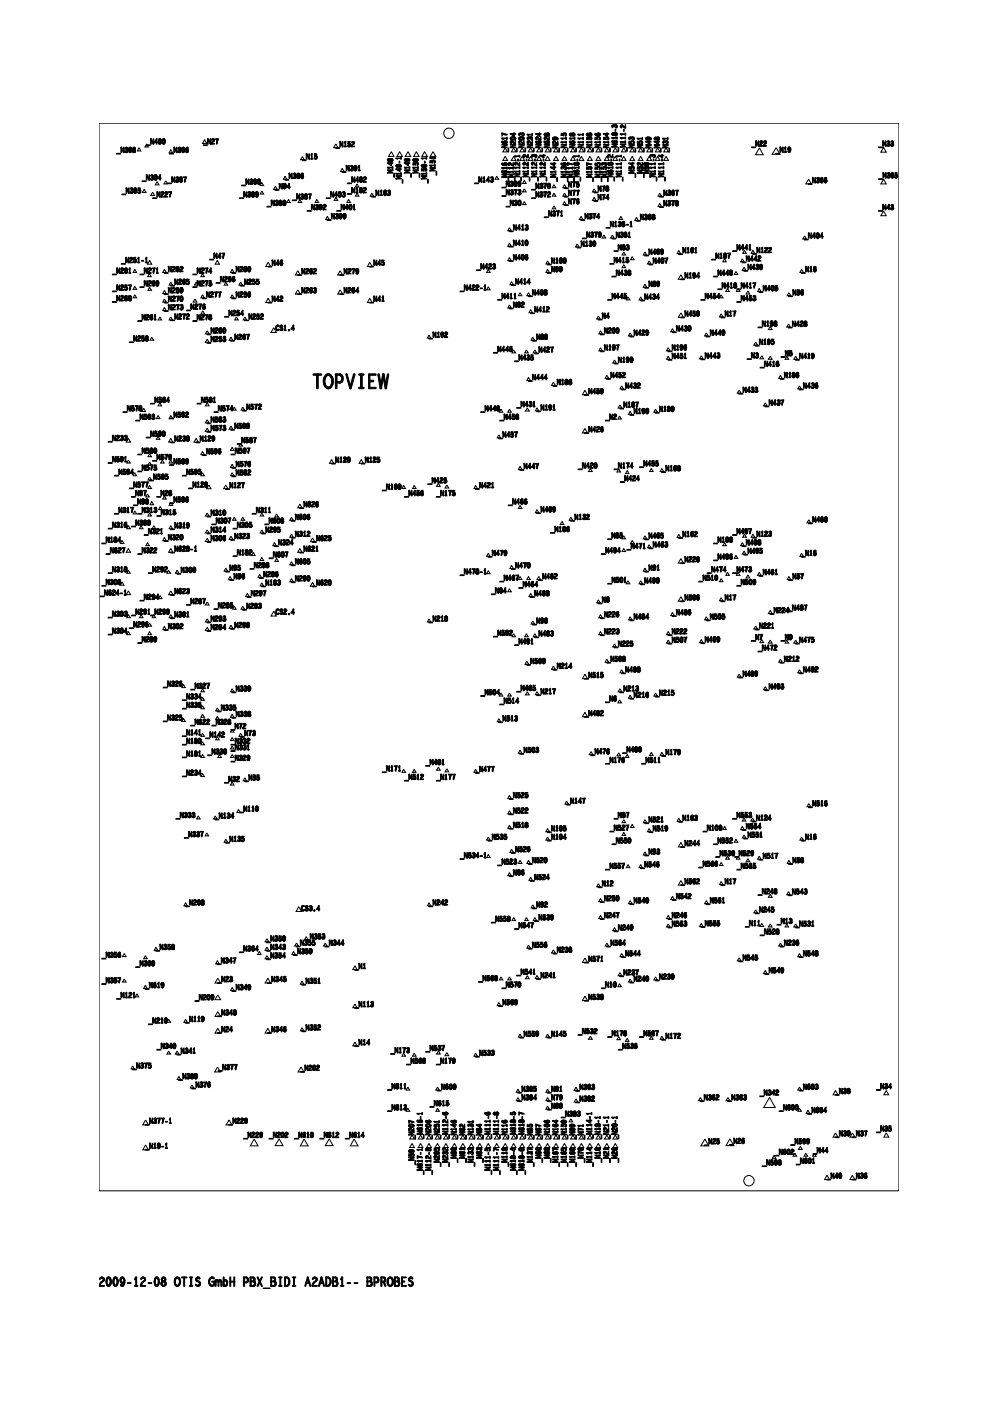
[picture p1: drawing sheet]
<svg xmlns="http://www.w3.org/2000/svg" width="297mm" height="420mm" viewBox="0 0 297 420" stroke-linecap="round" stroke-linejoin="round" font-family="sans-serif">
<g fill="none" stroke="#000" stroke-width=".3">
<path d="M29.7 36.9h240v320.1h-240zM41.7 44.3l.6 1h-1.1zM43.3 56.8l.5 .9h-1.1zM44 43.1l.5 1h-1zM45.8 57.6l.6 1h-1.2zM47.1 54.4l.6 1h-1.1zM49.7 54.2l.5 .9h-1zM51.2 44.8l.6 1h-1.1zM61.4 41.9l.6 1.1h-1.3zM78.5 57.3l.6 .9h-1.1zM78.5 54.7l.6 .9h-1.1zM82.6 55.8l.6 1h-1.1z"/>
<path d="M85.5 52.8l.6 .9h-1.1zM86.6 59.8l.5 .9h-1.1zM90 59.8l.5 .9h-1zM90.7 47l.6 .9h-1.1zM95 59.8l.6 .9h-1.1zM100.8 59.2l.5 .9h-1zM100.8 43.1l.6 1.2h-1.3zM102.7 50.5l.5 .9h-1zM104.6 59.8l.5 .9h-1zM107.1 57.9l.6 .9h-1.1zM107.1 55.1l.6 1h-1.1zM111.5 57.9l.6 .9h-1z"/>
<path d="M117.4 45.5l.8 1.4h-1.6zM119.9 45.5l.8 1.4h-1.6zM122.4 45.5l.8 1.4h-1.6zM124.9 45.5l.8 1.4h-1.6zM126.4 47.4l1.6 .1zM127.4 45.5l.8 1.4h-1.6zM129.9 45.5l.8 1.4h-1.7zM149 52.8l.6 .9h-1.1zM151.6 44.3l.7 1.2h-1.5zM151.6 46.9l.7 1.2h-1.5zM154.1 46.9l.7 1.2h-1.4zM154.1 44.3l.7 1.2h-1.4z"/>
<path d="M156.6 44.3l.7 1.2h-1.4zM156.6 46.9l.7 1.2h-1.4zM157.3 54.1l.5 .9h-1zM157.3 56.6l.5 .9h-1zM159.2 46.9l.7 1.2h-1.4zM159.2 44.3l.7 1.2h-1.4zM161.7 46.9l.7 1.2h-1.4zM161.7 44.3l.7 1.2h-1.4zM164.3 46.9l.7 1.2h-1.5zM164.3 44.3l.7 1.2h-1.5zM166.2 55.3l.5 1h-1zM166.2 57.9l.5 .9h-1z"/>
<path d="M166.8 46.9l.7 1.2h-1.4zM166.8 44.3l.7 1.2h-1.4zM169.3 57.9l.6 .9h-1.1zM169.3 55.3l.6 1h-1.1zM169.3 46.9l.7 1.2h-1.4zM169.3 44.3l.7 1.2h-1.4zM171.9 46.9l.7 1.2h-1.4zM171.9 44.3l.7 1.2h-1.4zM174.4 46.9l.7 1.2h-1.4zM174.4 44.3l.7 1.2h-1.4zM177 44.3l.7 1.2h-1.5zM177 46.9l.7 1.2h-1.5z"/>
<path d="M178.2 56.6l.6 .9h-1.1zM178.2 59.2l.6 .9h-1.1zM179.5 44.3l.7 1.2h-1.4zM179.5 46.9l.7 1.2h-1.4zM182 46.9l.7 1.2h-1.4zM182 44.3l.7 1.2h-1.4zM184.6 46.9l.7 1.2h-1.4zM184.6 44.3l.7 1.2h-1.4zM187.1 46.9l.7 1.2h-1.4zM187.1 44.3l.7 1.2h-1.4zM189.7 46.9l.7 1.2h-1.5zM189.7 44.3l.7 1.2h-1.5z"/>
<path d="M192.2 46.9l.7 1.2h-1.4zM192.2 44.3l.7 1.2h-1.4zM194.7 46.9l.7 1.2h-1.4zM194.7 44.3l.7 1.2h-1.4zM197.3 44.3l.7 1.2h-1.4zM197.3 46.9l.7 1.2h-1.4zM197.9 57.9l.6 .9h-1.1zM199.8 44.3l.7 1.2h-1.4zM199.8 46.9l.7 1.2h-1.4zM227.8 44.3l1.2 2.1h-2.4zM232.8 44.3l1.2 1.9h-2.4zM242.6 53.7l.8 1.4h-1.7z"/>
<path d="M265.1 53.7l.8 1.4h-1.7zM265.1 44.2l.8 1.4h-1.7zM44.9 78.1l.6 1.1h-1.3zM65.2 78.1l.6 1.1h-1.2zM80.4 78.6l.8 1.3h-1.5zM98.2 64.9l.6 .9h-1.1zM110.9 78.6l.8 1.3h-1.5zM152.8 77.2l.6 .9h-1.1zM152.8 72.8l.6 1h-1.1zM152.8 68.3l.6 .9h-1.1zM157.3 60.4l.5 .9h-1zM164.3 78.2l.5 .9h-1z"/>
<path d="M166.2 61.7l.5 .9h-1zM169.3 60.4l.6 .9h-1.1zM173.1 73.1l.6 .9h-1.1zM174.3 64.9l.5 .9h-1zM181.2 70.4l.5 1h-1.1zM183.7 70.4l.5 1h-1zM186.3 64.9l.5 .9h-1.1zM187.1 75.5l.6 .9h-1.1zM187.1 79.3l.6 1h-1.1zM189.7 76.9l.5 1h-1zM190.9 65.2l.6 .9h-1.1zM193.5 75.5l.5 .9h-1z"/>
<path d="M194.7 78.2l.6 .9h-1.1zM197.9 61l.6 .9h-1.1zM203.6 75.1l.6 .9h-1.1zM217.4 77.6l.5 .9h-1.1zM222.7 77.6l.5 .9h-1zM223.3 75l.6 .9h-1.1zM225.8 75l.6 .9h-1zM241.4 70.7l.5 .9h-1.1zM265.1 63.2l.8 1.5h-1.7zM40.4 88.4l.6 .9h-1.1zM40.4 85.8l.6 .9h-1.1zM40.4 80.7l.6 1h-1.1z"/>
<path d="M44.8 81.9l.6 1h-1.1zM44.9 86.1l.5 .9h-1zM48 95l.5 .9h-1.1zM49.3 80.7l.6 1h-1.1zM49.3 87.1l.6 .9h-1.1zM49.3 89.6l.6 1h-1.1zM49.3 92.2l.6 .9h-1.1zM51.2 95l.6 .9h-1.1zM51.2 84.6l.6 .9h-1.1zM58.5 89.6l.6 1h-1.2zM58.8 84.6l.6 .9h-1.1zM60.7 82l.6 .9h-1z"/>
<path d="M60.7 88.4l.6 .9h-1zM60.8 93.2l.6 1h-1.1zM62.2 99.2l.5 .9h-1.1zM67.7 84.6l.6 .9h-1.1zM69.6 80.7l.6 1h-1.1zM69.6 88.4l.6 .9h-1.1zM70.9 95l.6 .9h-1.1zM72.2 84.6l.5 .9h-1zM73.4 95l.6 .9h-1zM80.4 89.4l.8 1.3h-1.5zM82.1 98.2l.8 1.5h-1.6zM89.3 86.9l.8 1.3h-1.5z"/>
<path d="M89.3 81.2l.8 1.2h-1.5zM102 81.2l.8 1.2h-1.5zM102 86.9l.8 1.3h-1.5zM110.9 89.4l.8 1.3h-1.5zM146.5 86l.5 .9h-1zM146.5 80.7l.5 1h-1zM152.8 91.4l.6 .9h-1.1zM153.5 84.4l.5 .9h-1zM156 87.7l.6 .9h-1.1zM158.5 87.7l.6 .9h-1.1zM159.2 92.8l.5 .9h-1zM164.3 80.7l.5 1h-1z"/>
<path d="M179.5 94.7l.6 .9h-1.1zM180.1 99.2l.6 .9h-1.1zM188.4 89l.5 .9h-1zM189 99.8l.6 .9h-1.1zM192.2 89l.6 .9h-1.1zM193.5 85.2l.5 .9h-1zM201.7 98.5l.6 .9h-1.1zM204.3 82.4l.7 1.3h-1.5zM204.3 93.8l.7 1.3h-1.5zM211.9 99.8l.5 .9h-1zM216.3 88.4l.6 .9h-1.1zM216.3 94.1l.6 .9h-1.1z"/>
<path d="M218.2 86.5l.6 .9h-1.1zM220.8 81.4l.5 .9h-1zM221.4 86.5l.6 .9h-1.1zM223.2 80.1l.5 .9h-1zM224.4 87.2l.5 1h-1.1zM227.8 86.5l.5 .9h-1zM231.1 97.9l.5 .9h-1.1zM236.6 97.1l.5 .9h-1.1zM236.6 87.7l.6 .9h-1.1zM240.5 80.7l.5 1h-1zM45.5 101.1l.6 .9h-1.1zM62.2 101.7l.5 .9h-1.1z"/>
<path d="M69.3 101.1l.5 .9h-1.1zM128.7 100.4l.6 .9h-1.1zM154.1 104.9l.6 .9h-1.1zM157.9 104.9l.6 .9h-1.1zM158.5 113.1l.6 .9h-1.1zM159.8 101.1l.6 .9h-1.1zM160.4 104.9l.6 .9h-1.1zM166 114.5l.6 1h-1.1zM175.5 117l.7 1.4h-1.5zM180.1 104.2l.6 1h-1.1zM182 112.5l.6 .9h-1.1zM184.4 107.9l.5 .9h-1.1z"/>
<path d="M186.5 115.7l.5 .9h-1zM200.4 104.2l.6 1h-1zM200.4 106.8l.6 .9h-1zM210.4 106.6l.5 1h-1.1zM221.8 116.9l.5 1h-1.1zM226.7 102.5l.6 1h-1.2zM228.5 106.6l.6 1h-1.1zM231.1 106.8l.5 .9h-1.1zM234.1 112.5l.6 .9h-1.1zM236 106.8l.6 .9h-1.1zM238.7 106.8l.6 .9h-1.2zM239.8 115.7l.6 .9h-1.1z"/>
<path d="M38.5 131.4l.7 1.1h-1.3zM38.5 137.9l.6 .9h-1.1zM43.1 122.4l.6 1h-1.2zM44.9 136l.5 .9h-1zM44.9 138.5l.5 .9h-1zM47.4 124.6l.6 .9h-1.1zM47.4 130.8l.6 .9h-1.1zM48 120.8l.5 .9h-1.1zM48.7 137.9l.5 .9h-1zM51.2 124.6l.6 .9h-1.1zM51.2 131.4l.7 1.1h-1.3zM51.2 137.9l.6 .9h-1.1z"/>
<path d="M58.8 131.4l.7 1.1h-1.3zM60.7 135.4l.6 .9h-1zM62.2 120.8l.5 .9h-1.1zM62.2 125.8l.5 .9h-1.1zM62.2 128.4l.5 .9h-1.1zM69.3 127.7l.5 1h-1.1zM69.6 134.1l.6 .9h-1.1zM69.6 139.2l.6 .9h-1.1zM70.3 122l.5 .9h-1zM72.2 132.8l.5 .9h-1zM72.8 122l.6 .9h-1.1zM99.5 137.8l.6 1.1h-1.3z"/>
<path d="M108.4 137.8l.6 1.1h-1.3zM149.6 130.3l.6 1h-1zM150.3 122.7l.5 .9h-1zM152.8 122.7l.6 .9h-1.1zM156 139.8l.6 .9h-1.1zM158.2 122.3l.6 .9h-1.2zM161.1 122.2l.5 1h-1zM175.5 128.4l.7 1.4h-1.5zM185.8 124.7l.6 .9h-1.1zM186 121.4l.5 .9h-1.1zM189 123.3l.6 .9h-1.1zM196.6 122.7l.6 .9h-1.1z"/>
<path d="M229.6 120.8l.5 .9h-1.1zM38.5 157.6l.6 .9h-1.1zM40.4 141.7l.6 .9h-1.1zM40.4 153.1l.6 1h-1.1zM42.3 157.6l.6 .9h-1.1zM44.2 148.1l.6 .9h-1.1zM44.9 143l.5 .9h-1zM44.9 145.5l.5 .9h-1zM44.9 153.8l.5 .9h-1zM45.5 150.3l.6 1h-1.1zM46.1 157.6l.6 .9h-1.1zM48 151.9l.6 .9h-1z"/>
<path d="M49.3 148.7l.6 .9h-1.1zM51.2 157.6l.6 .9h-1.1zM51.2 150.6l.6 .9h-1.1zM60.7 141.7l.6 .9h-1zM62.2 158.9l.5 .9h-1.1zM62.2 153.8l.5 .9h-1.1zM62.7 145.4l.6 1.1h-1.3zM67.7 145.4l.7 1.1h-1.3zM69.6 141.7l.6 .9h-1.1zM70.3 155l.5 1h-1zM72.8 155l.6 1h-1.1zM78.5 153.8l.6 .9h-1.1z"/>
<path d="M78.5 158.9l.6 .9h-1.1zM83 154.1l.5 .9h-1zM87.4 155l.6 1h-1.1zM90 151.1l.6 1.1h-1.3zM121.1 145.5l.5 .9h-1zM124.2 145.5l.6 .9h-1zM131.5 144.9l.6 .9h-1.1zM134.1 145.4l.5 .9h-1.1zM142.7 145.5l.5 .9h-1zM156 151.5l.6 .9h-1.1zM161.1 152.8l.5 .9h-1zM168.6 156.3l.5 .9h-1z"/>
<path d="M171.2 155l.6 1h-1.1zM177.1 140.4l.6 1h-1.2zM185.6 140.6l.5 .9h-1zM188.2 141.1l.5 .9h-1.1zM195.4 140.4l.5 1h-1zM198.5 140.4l.6 1h-1.1zM242.6 155.8l.6 .9h-1.1zM36.6 162l.6 .9h-1.1zM36.6 174.4l.6 1h-1.1zM38.5 164.4l.7 1.2h-1.3zM38.5 170.9l.6 .9h-1.1zM38.5 177.1l.7 1.2h-1.3z"/>
<path d="M44.2 162.7l.6 .9h-1.1zM48 178.5l.6 1h-1zM49.3 161.1l.6 1h-1.1zM50.6 170.9l.6 .9h-1.1zM51.2 177.1l.7 1.2h-1.3zM51.2 164.4l.7 1.2h-1.3zM53.1 170.9l.6 .9h-1.1zM62.2 161.4l.5 .9h-1.1zM67.7 170.3l.6 .9h-1.1zM69 172.8l.6 .9h-1.1zM69.3 160.8l.5 .9h-1.1zM74.2 177.9l.6 .9h-1.1z"/>
<path d="M76 165.6l.6 .9h-1.1zM77.9 172.2l.6 .9h-1.1zM78.5 167.1l.6 .9h-1.1zM78.5 174.7l.6 .9h-1.1zM82.3 162.7l.6 .9h-1.1zM83 167.4l.5 .9h-1zM87.4 160.1l.6 .9h-1.1zM87.4 168.4l.6 .9h-1.1zM87.4 173.5l.6 .9h-1.1zM90 164.4l.6 1.2h-1.3zM93.8 161.3l.6 1.1h-1.3zM93.8 174.6l.6 1.1h-1.3z"/>
<path d="M146.5 165.8l.5 1h-1zM146.5 171.1l.5 .9h-1zM152.8 176.5l.6 .9h-1.1zM153.5 169.5l.5 .9h-1zM156 172.8l.6 .9h-1.1zM158.5 172.8l.6 .9h-1.1zM159.2 177.9l.5 .9h-1zM161.6 172.8l.5 .9h-1zM179.5 179.8l.6 .9h-1.1zM187.1 160.6l.6 .9h-1.1zM187.1 164.4l.6 .9h-1.1zM188.4 174.1l.5 .9h-1z"/>
<path d="M189.7 162l.5 .9h-1zM192.2 174.1l.6 .9h-1.1zM193.5 160.6l.5 .9h-1zM193.5 170.3l.5 .9h-1zM194.7 163.3l.6 .9h-1.1zM203.6 160.2l.6 .9h-1.1zM204.3 167.5l.7 1.3h-1.5zM204.3 178.9l.7 1.3h-1.5zM216.3 173.5l.6 .9h-1.1zM216.3 179.2l.6 .9h-1.1zM217.4 162.7l.5 .9h-1.1zM218.2 171.6l.6 .9h-1.1z"/>
<path d="M220.8 166.5l.5 .9h-1zM221.4 171.6l.6 .9h-1.1zM222.7 162.7l.5 .9h-1zM223.2 165.2l.5 .9h-1zM223.3 160.1l.6 .9h-1.1zM224.4 172.3l.5 .9h-1.1zM225.8 160.1l.6 .9h-1zM227.8 171.6l.5 .9h-1zM236.6 172.8l.6 .9h-1.1zM240.5 165.8l.5 1h-1zM38.5 189.3l.6 .9h-1.1zM38.5 184.3l.6 .9h-1.1z"/>
<path d="M42.3 184.3l.6 .9h-1.1zM44.9 189.3l.5 .9h-1zM44.9 186.8l.5 .9h-1zM46.1 184.3l.6 .9h-1.1zM49.3 187.8l.6 1h-1.1zM51.2 184.3l.6 .9h-1.1zM62.2 180.4l.5 1h-1.1zM62.2 185.5l.5 .9h-1.1zM62.2 188.1l.5 .9h-1.1zM69.3 187.4l.5 .9h-1.1zM70.3 181.7l.5 .9h-1zM72.8 181.7l.6 .9h-1.1z"/>
<path d="M82.1 183.3l.8 1.4h-1.6zM128.7 185.5l.6 .9h-1.1zM154.1 190l.6 .9h-1.1zM157.9 190l.6 .9h-1.1zM158 198.2l.6 .9h-1.1zM159.8 186.2l.6 .9h-1.1zM160.4 190l.6 .9h-1.1zM166 199.6l.6 1h-1.1zM180.1 184.3l.6 .9h-1.1zM180.1 189.3l.6 .9h-1.1zM182 197.6l.6 .9h-1.1zM184.4 193l.5 .9h-1.1z"/>
<path d="M189 184.9l.6 .9h-1.1zM200.4 189.3l.6 .9h-1zM200.4 191.9l.6 .9h-1zM201.7 183.6l.6 .9h-1.1zM210.4 191.7l.5 .9h-1.1zM211.9 184.9l.5 .9h-1zM226.7 187.6l.6 1h-1.2zM228.5 191.7l.6 .9h-1.1zM231.1 183l.5 .9h-1.1zM231.1 191.9l.5 .9h-1.1zM234.1 197.6l.6 .9h-1.1zM236 191.9l.6 .9h-1.1z"/>
<path d="M236.6 182.2l.5 .9h-1.1zM238.7 191.9l.6 .9h-1.2zM55 215.4l.6 .9h-1.1zM55 205.2l.6 .9h-1.1zM60.7 219.8l.6 .9h-1zM60.7 206.5l.6 .9h-1zM60.7 209l.6 .9h-1zM60.7 211.6l.6 .9h-1zM60.7 214.1l.6 .9h-1zM65.2 214.7l.6 .9h-1.1zM65.2 212.2l.6 .9h-1.1zM69.6 218.5l.6 1h-1.1z"/>
<path d="M69.6 214.1l.6 .9h-1.1zM69.6 206.5l.6 .9h-1.1zM72.2 219.8l.5 .9h-1zM149.6 215.4l.6 1h-1zM150.3 207.7l.5 1h-1zM152.8 207.7l.6 1h-1.1zM158.2 207.4l.6 .9h-1.2zM161.1 207.3l.5 .9h-1zM175.5 213.5l.7 1.4h-1.5zM175.5 202.1l.7 1.3h-1.5zM185.8 209.8l.6 .9h-1.1zM186 206.5l.5 .9h-1.1z"/>
<path d="M186.5 200.8l.5 .9h-1zM189 208.4l.6 .9h-1.1zM196.6 207.7l.6 1h-1.1zM221.8 202l.5 .9h-1.1zM229.6 205.8l.5 1h-1.1zM239.8 200.8l.6 .9h-1.1zM60.7 231.9l.6 .9h-1zM60.7 226.2l.6 .9h-1zM60.7 222.4l.6 .9h-1zM65.2 220.8l.6 1h-1.1zM65.8 226.2l.6 .9h-1.1zM69.6 234.4l.6 .9h-1.1z"/>
<path d="M69.6 226.2l.6 .9h-1.1zM69.6 223.6l.6 .9h-1.1zM69.6 221.1l.6 .9h-1.1zM73.4 233.1l.6 1h-1zM121.1 230.6l.5 .9h-1zM124.2 230.6l.6 .9h-1zM131.5 230l.6 .9h-1.1zM134.1 230.5l.5 .9h-1.1zM142.7 230.6l.5 .9h-1zM152.8 238.4l.6 1h-1.1zM156 224.9l.6 .9h-1.1zM177.3 225.3l.6 .9h-1.2z"/>
<path d="M185.6 225.7l.5 .9h-1zM188.2 226.2l.5 .9h-1.1zM195.4 225.5l.5 .9h-1zM198.5 225.5l.6 .9h-1.1zM59.5 244.6l.5 .9h-1zM62 249.7l.6 .9h-1.1zM64.6 244.6l.5 .9h-1zM67.7 251.6l.6 .9h-1.1zM71.5 242.7l.6 .9h-1.1zM146.5 256.1l.5 1h-1zM146.5 250.9l.5 .9h-1zM152.8 247.4l.6 .9h-1.1z"/>
<path d="M152.8 243l.6 1h-1.1zM153.5 254.6l.5 .9h-1zM156 257.9l.6 .9h-1.1zM158.5 257.9l.6 .9h-1.1zM164.3 248.4l.5 .9h-1zM164.3 250.9l.5 .9h-1zM170 240.1l.5 .9h-1zM187.1 249.5l.6 .9h-1.1zM187.1 245.7l.6 .9h-1.1zM188.4 259.2l.5 .9h-1zM189.7 247.1l.5 .9h-1zM192.2 259.2l.6 .9h-1.1z"/>
<path d="M193.5 255.4l.5 .9h-1zM193.5 245.7l.5 .9h-1zM194.7 248.4l.6 .9h-1.1zM203.6 245.3l.6 .9h-1.1zM204.3 252.6l.7 1.3h-1.5zM216.3 258.5l.6 1h-1.1zM217.4 247.8l.5 .9h-1.1zM218.2 256.6l.6 1h-1.1zM220.8 251.6l.5 .9h-1zM221.4 256.6l.6 1h-1.1zM222.7 247.8l.5 .9h-1zM223.2 245.2l.5 .9h-1z"/>
<path d="M223.2 250.3l.5 .9h-1zM224.4 257.4l.5 .9h-1.1zM225.8 245.2l.5 .9h-1.1zM227.8 256.6l.5 1h-1zM236.6 257.9l.6 .9h-1.1zM240.5 250.9l.5 .9h-1zM242.6 240.9l.6 .9h-1.1zM55.7 270.6l.5 .9h-1zM89.6 271.8l.9 1.4h-1.7zM128.7 270.6l.6 .9h-1.1zM152.8 261.6l.6 .9h-1.1zM154.1 275.1l.6 .9h-1.1z"/>
<path d="M157.9 275.1l.6 .9h-1.1zM159.2 263l.5 .9h-1zM159.8 271.2l.6 1h-1.1zM160.4 275.1l.6 .9h-1.1zM179.5 264.9l.6 .9h-1.1zM180.1 274.4l.6 .9h-1.1zM180.1 269.3l.6 1h-1.1zM184.4 278.1l.5 .9h-1.1zM189 270l.6 .9h-1.1zM200.4 277l.6 .9h-1zM200.4 274.4l.6 .9h-1zM201.7 268.7l.6 .9h-1.1z"/>
<path d="M204.3 264l.7 1.3h-1.5zM210.4 276.8l.5 .9h-1.1zM211.9 270l.5 .9h-1zM216.3 264.3l.6 .9h-1.1zM226.7 272.7l.6 .9h-1.2zM228.5 276.8l.6 .9h-1.1zM231.1 268.1l.5 .9h-1.1zM231.1 277l.5 .9h-1.1zM236 277l.6 .9h-1.1zM236.6 267.3l.5 .9h-1.1zM238.7 277l.6 .9h-1.2zM37.3 285.9l.5 .9h-1z"/>
<path d="M37.3 293.5l.5 .9h-1zM41.1 297.9l.5 .9h-1zM43.6 286.5l.6 .9h-1.1zM43.6 295.4l.6 .9h-1.1zM46.8 283.9l.5 1h-1zM65.2 288l.6 1h-1.1zM65.3 298.3l.9 1.4h-1.7zM65.3 293.3l.9 1.4h-1.7zM69.6 296l.6 .9h-1.1zM77.8 285.2l.5 .9h-1zM80.1 286.5l.5 .9h-1.1zM80.1 283.9l.5 1h-1.1z"/>
<path d="M80.1 281.4l.5 .9h-1.1zM80.4 293.3l.7 1.4h-1.6zM88.1 285.2l.5 .9h-1zM89 282.7l.5 .9h-1.1zM90.6 294.1l.6 .9h-1.1zM91.9 280.8l.5 .9h-1zM97.6 282.7l.5 .9h-1zM106.5 289.5l.6 1.2h-1.3zM150.3 292.8l.5 1h-1zM152.8 292.8l.6 1h-1.1zM158.2 292.5l.6 .9h-1.2zM158.5 283.3l.6 .9h-1.1z"/>
<path d="M161.1 292.4l.5 .9h-1zM166 284.7l.6 1h-1.1zM175.5 298.6l.7 1.4h-1.5zM175.5 287.2l.7 1.3h-1.5zM182 282.7l.6 .9h-1.1zM185.8 294.9l.6 .9h-1.1zM186 291.6l.5 .9h-1.1zM186.5 285.9l.5 .9h-1zM189 293.5l.6 .9h-1.1zM196.6 292.8l.6 1h-1.1zM221.8 287.1l.5 .9h-1.1zM229.6 290.9l.5 .9h-1.1z"/>
<path d="M234.1 282.7l.6 .9h-1.1zM239.8 285.9l.6 .9h-1.1zM39.8 319.5l.6 .9h-1.1zM50.6 305.5l.6 1h-1.1zM50.6 315.1l.6 .9h-1.1zM53.1 315.1l.6 .9h-1.1zM55.7 305.5l.5 1h-1zM65.3 319.9l.8 1.4h-1.7zM65.3 308.3l.9 1.4h-1.7zM65.3 303.3l.9 1.4h-1.7zM80.4 308.3l.7 1.4h-1.6zM90.3 319.9l.9 1.4h-1.8z"/>
<path d="M90.6 308.1l.6 .9h-1.1zM106.5 301l.6 1.1h-1.3zM106.5 312.4l.6 1.1h-1.3zM121.1 315.7l.5 .9h-1zM124.2 315.7l.6 .9h-1zM131.5 315.1l.6 .9h-1.1zM134.1 315.6l.5 .9h-1.1zM142.7 315.7l.5 .9h-1zM149.6 300.5l.6 .9h-1zM156 310l.6 .9h-1.1zM164.3 310l.5 .9h-1zM177.1 310.6l.6 .9h-1.2z"/>
<path d="M185.6 310.8l.5 .9h-1zM188.2 311.3l.5 .9h-1.1zM195.4 310.6l.5 .9h-1zM198.5 310.6l.6 .9h-1.1zM43.7 335.7l.8 1.5h-1.7zM53.7 322.7l.5 .9h-1.1zM57.6 325.2l.5 .9h-1zM68.7 335.7l.9 1.5h-1.8zM122.3 325.9l.6 .9h-1.1zM122.3 332.2l.6 .9h-1.1zM131.2 332.2l.6 .9h-1.1zM131.2 325.9l.6 .9h-1.1z"/>
<path d="M155.4 326.5l.5 .9h-1zM155.4 329l.5 .9h-1zM164.3 331.6l.5 .9h-1zM164.3 329l.5 .9h-1zM164.3 326.5l.5 .9h-1zM171.2 335.4l.6 .9h-1.1zM172.8 329.4l.6 1h-1.2zM172.8 325.9l.6 .9h-1.2zM210.1 329l.6 .9h-1.1zM218.4 329l.5 .9h-1.1zM230.9 329l1.7 3h-3.5zM239.8 325.9l.6 .9h-1.1z"/>
<path d="M239.8 332.2l.6 .9h-1.1zM242.4 332.8l.5 1h-1zM250.6 326.9l.8 1.3h-1.5zM250.6 339.6l.8 1.3h-1.5zM255.7 339.6l.8 1.3h-1.5zM265.9 326.9l.7 1.3h-1.5zM265.9 339.6l.7 1.3h-1.5zM43.7 343.2l.8 1.5h-1.7zM76.3 341.5l1.1 2h-2.3zM83.7 341.4l1.2 2h-2.4zM91.2 341.5l1.2 2h-2.3zM98.8 341.4l1.1 2h-2.3z"/>
<path d="M106.3 341.5l1.1 2h-2.3zM123.6 342.8l.7 1.2h-1.4zM123.6 340.3l.7 1.2h-1.4zM126.2 342.8l.7 1.2h-1.5zM126.2 340.3l.7 1.2h-1.5zM128.7 342.8l.7 1.2h-1.4zM128.7 340.3l.7 1.2h-1.4zM131.2 342.8l.7 1.2h-1.4zM131.2 340.3l.7 1.2h-1.4zM133.8 340.3l.7 1.2h-1.4zM133.8 342.8l.7 1.2h-1.4zM136.3 342.8l.7 1.2h-1.4z"/>
<path d="M136.3 340.3l.7 1.2h-1.4zM138.9 342.8l.7 1.2h-1.5zM138.9 340.3l.7 1.2h-1.5zM141.4 342.8l.7 1.2h-1.4zM141.4 340.3l.7 1.2h-1.4zM143.9 342.8l.7 1.2h-1.4zM143.9 340.3l.7 1.2h-1.4zM146.5 342.8l.7 1.2h-1.4zM146.5 340.3l.7 1.2h-1.4zM149 342.8l.7 1.2h-1.4zM149 340.3l.7 1.2h-1.4zM151.6 342.8l.7 1.2h-1.5z"/>
<path d="M151.6 340.3l.7 1.2h-1.5zM154.1 342.8l.7 1.2h-1.4zM154.1 340.3l.7 1.2h-1.4zM156.6 340.3l.7 1.2h-1.4zM156.6 342.8l.7 1.2h-1.4zM159.2 342.8l.7 1.2h-1.4zM159.2 340.3l.7 1.2h-1.4zM161.7 342.8l.7 1.2h-1.4zM161.7 340.3l.7 1.2h-1.4zM164.3 342.8l.7 1.2h-1.5zM164.3 340.3l.7 1.2h-1.5zM166.8 342.8l.7 1.2h-1.4z"/>
<path d="M166.8 340.3l.7 1.2h-1.4zM169.3 342.8l.7 1.2h-1.4zM169.3 340.3l.7 1.2h-1.4zM171.9 342.8l.7 1.2h-1.4zM171.9 340.3l.7 1.2h-1.4zM174.4 340.3l.7 1.2h-1.4zM174.4 342.8l.7 1.2h-1.4zM177 342.8l.7 1.2h-1.5zM177 340.3l.7 1.2h-1.5zM179.5 342.8l.7 1.2h-1.4zM179.5 340.3l.7 1.2h-1.4zM182 342.8l.7 1.2h-1.4z"/>
<path d="M182 340.3l.7 1.2h-1.4zM184.6 342.8l.7 1.2h-1.4zM184.6 340.3l.7 1.2h-1.4zM211.5 341.5l1.2 2h-2.4zM218.9 341.4l1.2 2h-2.3zM232.2 346.3l.6 .9h-1.1zM238.5 345.7l.5 .9h-1.1zM240.1 343.6l.6 1h-1.2zM241.7 345.7l.6 .9h-1.1zM244.3 345.7l.5 .9h-1zM248.1 352.3l.7 1.3h-1.4zM255.7 352.3l.8 1.3h-1.5z"/>
<path d="M29.8 385l.3 .1-.1 .5-.2-.1zM79 386.1h1.9l.1 .2-2 .1z"/>
<circle cx="134.7" cy="40" r="1.56"/>
<circle cx="224.7" cy="353.9" r="1.54"/>
</g>
<g fill="#000" stroke="#000" stroke-width=".3">
<path d="M150.6 39.9l.2 .1v.7h-.2zM155.9 40l.2-.1v.2l-.3 .1zM156.4 40h.2l-.1 .2zM156.4 40l.4-.2v.2zM163.5 40h.4v.2zM163.7 40l.4 .2zM164 40h.2l-.2 .4zM163.9 40.1l.4-.1zM169 40l.1 .1-.2 .2zM168.9 40h.4l-.2 .2zM171.2 40h.3v.2zM171.3 40l.4 .2z"/>
<path d="M171.6 40h.2l-.1 .4zM171.5 40.1l.4-.1zM176.2 40h.4v.2zM176.4 40l.4 .2zM176.7 40h.2l-.2 .4zM176.6 40.1l.4-.1zM179.3 40l.3-.1v.2l-.2 .1zM179.5 39.9l.3 .1-.1 .2-.3-.1zM179.6 39.9l.3 .1-.1 .2zM179.7 40.1l.2-.1 .2 .2-.2 .1zM183.6 37.9l.2 .4zM183.6 37.7l.2 .4h-.2z"/>
<path d="M183.7 39.9l.4-.1-.3 .3zM183.7 37.6h.2l-.2 .4zM183.9 39.8h.3v.2h-.3zM183.7 37.6h.2l-.2 .2zM183.8 37.5h.3v.2h-.3zM184 39.9l.4 .1zM183.9 37.5l.3 .1-.3 .1zM184.2 40l.2-.1v.3h-.2zM184.1 37.6l.3 .2zM184 37.6l.4 .2zM184.2 37.7h.2v.4zM184.3 37.6h.2l-.1 .3-.2-.1z"/>
<path d="M184.3 39.9h.2l-.1 .3zM184.6 37.4h.3v.2h-.3zM184.4 37.4l.2 .2-.2 .2zM184.6 38.8l.1 .5h-.2zM184.7 38.2l.4-.1-.3 .3zM184.2 40l.3-.2 .1 .1-.2 .2zM184.4 37.5l.4 .1zM184.4 39.8h.4l-.3 .2zM185 37.9l.1 .2-.2 .2zM185 37.8l.1 .3zM184.9 37.7h.2v.3zM184.7 37.4l.4 .2-.2 .2z"/>
<path d="M184.6 39.8l.4 .2zM184.9 37.5l.2 .4zM186.2 37.6l.2 .1-.1 .3-.2-.1zM186.1 37.6h.4l-.2 .2zM186.1 37.8h.2v.3zM186.3 37.6l.3-.2v.2zM186.1 37.9l.2 .4zM186.5 37.4l.2 .3-.3-.1zM186.2 38.1l.3 .2zM186.5 37.6l.4 .1zM186.7 37.6l.3 .5zM187 37.8l.3 .3-.4-.1z"/>
<path d="M187.1 38l.4 .1v.2l-.5-.1zM187.1 38.8l.2 .5h-.3zM187.3 38.1h.4v.2h-.4zM187.5 37.4l.2 .9zM35.1 46h1l.1 .2h-1.2zM36.3 44.2l.2-.1v1.7l-.2-.1zM36.3 44.2l.2-.1 .8 1.6-.3 .1zM36.6 58.2l1.1 .1-1.1 .1zM37 44.2h.3l-.1 1.6zM37.5 45.3h.2v.3h-.2zM37.5 45.5l.4 .2zM37.7 45.5l.3 .2z"/>
<path d="M37.9 45.5l.3 .2-.3 .1zM37.9 44.8l.2-.1 .1 .2zM37.8 56.4h.2v1.6zM37.8 56.3h.2l.8 1.5-.1 .2zM37.5 44.4l.5-.1zM38 45.5h.3l-.2 .2zM38.2 44.6l.1 .1-.2 .3zM38.2 44.5h.2l-.1 .3h-.2zM37.7 44.2l.4 .1zM38.2 45.3h.2l-.1 .3h-.2zM37.7 44.8l.4 .2zM37.9 44.1l.3 .2h-.3z"/>
<path d="M38.1 44.3h.2l.1 .4zM38 44.3l.3 .2zM38.2 45.2l.2-.1-.1 .4zM37.9 44.8l.3 .2zM38.1 45h.2l.2 .3h-.3zM38 44.9l.3 .3zM38.5 56.4l.2-.1v1.7l-.2-.1zM38.7 45.5l.3 .2zM38.7 44.8h.1l.1 .4zM38.8 45.5h.4l-.1 .3zM38.7 44.5h.2l-.1 .3zM38.7 44.6l.1 .4z"/>
<path d="M38.7 45l.2-.1 .2 .2-.2 .2zM38.9 45l.3 .2-.3 .1zM38.9 45.5h.3l.1 .2-.4 .1zM38.7 44.3h.2l-.1 .3zM38.9 45h.4v.2l-.3 .1zM39.2 45.3l.2 .2-.3 .2zM38.7 44.3h.4l-.3 .2zM39.2 44.9l.2 .1-.2 .3zM38.9 57.5l.2-.1 .2 .3-.2 .1zM39 57.7l.4 .1zM39.3 45.1l.2 .2-.2 .3zM38.8 44.2l.4-.1v.2l-.3 .1z"/>
<path d="M39.4 44.6l.1 .2-.2 .3-.1-.1zM39 44.1l.3 .1-.1 .2-.3-.1zM39.3 57.7h.3l-.1 .3-.3-.1zM39.4 44.9v.4zM39.3 44.7h.2l-.1 .4zM39.3 44.5l.1 .4zM39.2 44.3h.2v.4zM39.1 44.2l.2 .3zM39.4 57.7h.3v.2l-.3 .1zM39.4 57h.4l-.2 .2zM39.1 56.5l.3-.1-.2 .3zM39.5 57.7h.4l-.3 .2z"/>
<path d="M39.7 56.8v.3zM39.3 56.3h.3v.2h-.3zM39.7 56.7l.2 .1-.2 .2zM39.7 57.5h.2l-.1 .3-.2-.1zM39.4 57l.3 .1-.3 .1zM39.6 56.4l.1 .4zM39.4 56.3l.3 .3zM39.7 57.4h.2v.3zM40 44.3v.3l-.2 .1zM39.7 56.5l.2 .4zM39.7 57.1l.2 .4h-.2zM39.7 57l.1 .4z"/>
<path d="M39.5 57h.3l-.1 .3zM40 44.2l.2 .1-.2 .2zM39.9 45.3l.1 .3zM39.8 44.6l.2-.1 .1 .3zM40 44.2l.4 .1-.4 .1zM39.8 45h.2l-.1 .3h-.2zM39.7 45.2h.2v.3zM39.9 45.5l.3 .2zM40 45.5h.3v.3zM40.1 45.5l.3 .2-.3 .1zM39.9 44.6l.2 .4zM39.9 44.8l.2 .2-.2 .3z"/>
<path d="M40.1 44.1l.3 .3-.3-.1zM40.2 45.5h.4l-.2 .2zM39.9 44.8l.4 .1-.2 .1zM39.9 44.9l.3-.1-.3 .2zM40.2 57.6l.4 .2zM40.2 44.3l.4 .2zM40.1 56.8h.3v.4zM40.2 57l.2 .3zM40.5 45.3l.1 .2-.2 .2zM40.3 57.7l.4 .1-.1 .2zM40.2 56.6l.2 .4h-.3zM40.4 57.1l.1 .3z"/>
<path d="M40.4 57.3l.3 .1zM40 44.8l.4 .2zM40.4 44.3l.2 .4zM40.4 57.7h.5l-.3 .3zM40.3 56.5h.2l-.1 .3-.3-.1zM40.5 57.3l.3-.1 .1 .2-.4 .1zM40.4 45.2h.2v.3zM40.4 45h.2v.3h-.2zM40.2 44.8l.4 .2zM40.2 44.8l.3 .1zM40.4 44.8l.2 .5zM40.4 44.5l.2 .1v.2h-.2z"/>
<path d="M40.4 44.6l.2 .1-.2 .3zM40.3 56.5l.3-.1-.2 .3zM40.7 57.5l.2 .2-.3 .2zM40.8 57l.1 .2-.3 .2zM40.9 57.3l.1 .1-.3 .3zM40.4 56.4l.3 .1-.3 .1zM40.9 56.8l.2 .2-.2 .3-.2-.1zM40.5 56.3l.3 .3zM40.9 57.1v.4zM40.9 56.9l.1 .4zM40.8 56.7h.2v.3zM40.6 56.4l.3 .2-.3-.1z"/>
<path d="M40.6 56.5l.2-.1 .2 .4zM41.3 57.6l.3 .1zM41.3 57.7l.4 .1zM41.6 57.7h.2v.3l-.3-.1zM41.5 56.3l.1 .8h-.2zM41.5 56.3l.6 .2h-.6zM41.6 57.7h.4v.2l-.4 .1zM41.8 57.7l.3-.1-.2 .3zM41.3 57l.5-.1zM41.6 56.8h.2v.2h-.2zM42 57.4l.2 .1-.1 .3-.2-.1zM41.7 56.8l.3 .2h-.3z"/>
<path d="M42 57.3h.2v.3h-.2zM42 57l.2 .1-.1 .4zM41.7 56.9l.4 .1zM41.9 57l.2 .3zM42.7 54.2h1l.1 .2h-1.2zM44 43.4h1l.1 .2h-1.2zM43.9 52.5l.2-.1v1.6l-.2-.1zM43.9 52.5l.2-.1 .8 1.5-.2 .1zM44.7 52.5h.2l-.1 1.5zM45.1 53.5h.2l.1 .4h-.2zM45.2 53.7l.3 .2zM45.2 41.7l.2-.1v1.6l-.2-.1z"/>
<path d="M45.3 53.8l.3 .1zM45.2 41.7l.2-.1 .7 1.5-.2 .1zM45.5 53.8l.3 .1-.3 .1zM45.5 53.1l.2-.2 .2 .3zM45.2 52.7l.4-.2zM45.6 53.8l.3-.1-.2 .2zM45.8 52.9h.1l-.2 .3zM45.8 52.7h.2l-.1 .4-.2-.1zM45.4 52.5h.3zM45.8 53.5h.2l-.1 .4h-.2zM45.4 53.1l.3 .1zM45.5 52.4l.4 .2h-.4z"/>
<path d="M45.9 59.3h1l.1 .2h-1.2zM45.7 52.6h.2l.1 .3zM45.6 52.5l.3 .2zM45.8 53.4h.2l-.1 .3zM45.5 53.1l.4 .1zM45.7 53.3l.2-.1 .2 .3-.2 .1zM45.6 53.2l.3 .2zM45.9 41.7h.2v1.5zM46.4 42.6l.9 .1-.9 .1zM46.3 53.7l.3 .2zM46.3 53.1l.1-.1 .1 .4zM46.4 53.7l.4 .1-.1 .2z"/>
<path d="M46.3 52.7h.2l-.1 .4zM46.3 52.9l.1 .3zM46.4 53.3l.2-.1 .1 .2-.1 .1zM46.5 53.3l.3 .1-.2 .1zM46.6 53.8l.2-.1 .1 .2-.3 .1zM46.4 52.5h.2l-.2 .4zM46.6 53.3l.3-.1v.2l-.3 .1zM46.8 53.6l.2 .1-.3 .2zM46.4 52.6l.3-.1-.3 .2zM46.8 53.2h.2l-.2 .3zM46.9 53.4l.2 .1-.2 .4zM46.4 52.5l.4-.1v.2l-.3 .1z"/>
<path d="M47 52.9l.1 .1-.2 .4-.1-.2zM46.6 52.4l.3 .1-.1 .2-.2-.1zM47 53.2l.1 .4zM46.9 41.6l.2 1.6zM46.9 52.9h.2v.5zM46.9 52.7l.2 .5zM46.8 52.5h.2v.4zM46.7 52.5l.2 .2zM46.9 41.6l.2 .1-.7 1.1zM47.1 57.5h.2v1.6l-.2-.1zM47.1 57.5h.2l.7 1.5-.2 .1zM47.3 53.4l1 .1-1 .1z"/>
<path d="M47.5 42.2h.2l-.1 .3zM47.5 42.4h.2l-.1 .3zM47.5 42.5h.2l.1 .4zM47.6 42.7l.2 .3-.2 .1zM47.6 42.9l.3 .2zM47.6 41.9h.2l-.1 .4h-.2zM47.8 42.9l.2 .3-.3-.1zM47.6 41.7l.2 .1-.2 .4zM47.8 43l.4-.1v.2l-.3 .1zM47.6 41.8l.3-.1-.1 .2zM47.8 57.5h.2v1.6zM47.9 52.5h.2l-.1 1.5z"/>
<path d="M48.1 42.9l.2 .1-.3 .1zM47.7 41.7l.3-.1v.2l-.2 .1zM48.2 42.7l.2 .1-.1 .3-.3-.1zM48 52.4l.1 .1-.8 1.1zM48.3 42.5l.2 .1-.3 .3zM48 41.7l.3 .2zM47.9 41.6l.3 .3-.4-.1zM48.3 42.3v.4zM48.3 42.1v.4zM48 41.8l.3-.1 .1 .3-.1 .2zM48.3 58.9l.9 .1-.9 .1zM48.2 41.9l.2 .4z"/>
<path d="M48.5 57.6l.1 .1-.2 .3zM48.4 57.6h.4zM48.3 58.7h.2l-.1 .4zM48.5 57.5h.3v.2zM48.6 57.5h.4v.2zM48.4 58.5h.2l-.1 .4-.2-.1zM48.6 58.2l.2 .2-.3 .3zM48.6 42.6l.2-.1 .1 .4zM48.7 42.1l.2 .1-.1 .3-.2-.1zM48.6 42.4l.2-.1v.4zM48.7 42.7h.2l.1 .4zM48.8 57.6l.4 .1z"/>
<path d="M48.8 41.9l.2 .1-.3 .3zM48.8 42.9l.3 .2zM48.9 42.9l.3 .3zM48.8 41.8l.2-.1-.1 .4h-.2zM49 43l.3-.1v.2l-.3 .1zM48.9 41.7h.2l-.2 .2zM49.2 42.9h.3l-.3 .2zM48.9 57.7l.2-.1 .1 .4zM49 57.7l.2 .1-.1 .3zM49 57.9l.2 .1-.3 .2zM48.5 58.3l.6-.2-.5 .4zM48.8 41.7h.4z"/>
<path d="M49.3 42.7h.2l-.1 .4-.2-.2zM49.4 42.5l.2 .1-.3 .3zM49.1 41.7l.4 .2zM49 41.6l.3 .3-.3-.1zM49.4 42.3l.1 .4-.2-.1zM49.4 42.1l.1 .4-.2-.1zM49.3 41.7l.2 .3-.1 .2-.2-.3zM49.5 58.9l.8 .1-.8 .1zM49.3 41.9l.2 .4zM49.6 57.6l.1 .1-.2 .3zM49.5 57.6l.4 .1zM49.5 58.7h.2l-.2 .4z"/>
<path d="M49.7 57.5h.3v.2zM49.6 58.5h.2l-.3 .4zM49.8 57.5h.4v.2h-.4zM49.7 58.2l.2 .2-.3 .3zM50 57.6l.2 .1zM50 57.7l.4 .2-.2 .1zM50.3 54.9h1.1v.2h-1.2zM50.1 57.8h.2l-.1 .3zM50.2 57.9l.1 .1-.3 .2zM49.7 58.3l.5-.2-.4 .4zM50.9 46h1.1l.1 .2h-1.2zM50.9 58.6h.2l-.1 .5z"/>
<path d="M50.9 58.3l.3 .1-.1 .4-.2-.1zM51.1 58.1l.1 .4h-.3zM51.2 57.9h.2l-.4 .4zM51.2 57.5h.2l-.1 .5h-.2zM50.6 57.5l.8 .1-.8 .1zM51.5 53.1l.2-.1v1.6h-.2zM51.5 53.1l.2-.1 .8 1.6h-.2zM52.1 44.2l.3-.1v1.7l-.3-.1zM52.1 44.2l.3-.1 .7 1.6-.2 .1zM52.3 53.1h.2l-.1 1.5zM52.7 54.1h.2l.1 .4h-.2zM52.8 54.4l.3 .2z"/>
<path d="M52.9 54.4l.4 .2zM52.9 44.2h.2v1.6zM53.1 54.4l.3 .2h-.3zM53.1 53.7l.2-.1 .2 .2zM52.8 53.3l.4-.1zM53.2 54.4h.4l-.3 .2zM53.4 53.5l.2 .1-.3 .3zM53.4 53.4h.2v.3h-.3zM53 53.1l.3 .1zM53.4 54.1h.2v.4h-.3zM53 53.7l.3 .2zM53.3 45.3h.3v.3h-.2z"/>
<path d="M53.4 45.5l.4 .2zM53.1 53l.4 .2h-.4zM53.3 53.2h.3v.4zM53.3 53.2l.3 .2zM53.4 54.1l.2-.1v.4zM53.1 53.7l.4 .2zM53.6 45.5l.3 .2zM53.3 53.9h.3l.1 .2-.2 .1zM53.3 53.8l.3 .3zM53.8 45.5l.2 .2-.2 .1zM53.8 44.8l.2-.1 .1 .2zM53.4 44.4l.4-.1z"/>
<path d="M53.8 45.5h.4l-.2 .2zM54 44.6l.2 .1-.2 .3zM54 44.5h.3l-.1 .3h-.2zM53.6 44.2l.4 .1zM54 45.3h.3l-.1 .3h-.2zM53.6 44.8l.4 .2zM53.9 54.4l.4 .2zM53.9 53.7h.1l.1 .4zM53.8 44.1l.3 .2h-.3zM54 54.4h.4l-.1 .2zM53.9 53.4h.2l-.1 .3zM53.9 53.5l.1 .4z"/>
<path d="M54 44.3h.2l.1 .4zM53.9 44.3l.3 .2zM54 45.2l.3-.1-.1 .4zM53.8 44.8l.3 .2zM54 53.9l.2-.1 .1 .2-.1 .1zM54.1 53.9l.3 .2h-.2zM54 45h.2l.1 .3h-.2zM53.9 44.9l.3 .3zM54.2 54.4h.3v.2h-.3zM54 53.2h.2l-.2 .3zM54.2 53.9h.3v.2h-.2zM54.5 54.2l.1 .2-.3 .2z"/>
<path d="M54 53.2h.3l-.3 .2zM54.5 53.8l.1 .1-.2 .2zM54.5 54l.3 .1-.3 .4zM54 53.1l.4-.1v.2l-.3 .1zM54.6 53.5l.2 .2-.3 .3-.1-.1zM54.3 53l.2 .1v.2l-.3-.1zM54.6 53.8l.1 .4zM54.5 45.5l.4 .2zM54.5 44.8h.2l.1 .4zM54.5 53.6h.3l-.1 .4zM54.5 53.4l.2 .4zM54.4 53.2h.2v.4z"/>
<path d="M54.3 53.1l.2 .3zM54.7 45.5h.3v.3zM54.5 44.5h.3l-.1 .3zM54.5 44.6l.2 .4zM54.6 45l.2-.1 .2 .2-.2 .2zM54.8 45l.2 .2-.2 .1zM54.8 45.5h.3l.1 .2-.4 .1zM54.6 44.3h.2l-.1 .3zM54.8 45h.4v.2l-.3 .1zM55.1 45.3l.1 .2-.2 .2zM54.6 44.3h.4l-.3 .2zM55.1 44.9l.1 .1-.2 .3z"/>
<path d="M55.2 45.1l.2 .2-.2 .3zM54.7 44.2l.3-.1v.2l-.2 .1zM55.2 44.6l.2 .2-.2 .3-.2-.1zM54.9 44.1l.3 .1-.1 .2-.3-.1zM55.2 44.9l.1 .4zM55.2 44.7h.2l-.1 .4zM55.2 44.5l.1 .4zM55 44.3h.2v.4zM55 44.2l.2 .3zM55.3 54.1h.2v.5zM55.4 53.9h.2l-.1 .5-.2-.2zM55.5 53.7l.1 .4h-.2z"/>
<path d="M55.6 53.4h.2l-.3 .5zM55.7 53.1l.2-.1-.2 .6h-.2zM55.7 45l.3-.2-.2 .4zM55.9 44.4v.4h-.2zM55.7 44.9l.2 .4h-.2zM55.7 44.6h.2l-.1 .5zM55.9 44.3h.2l-.2 .4zM56 44.7l.1 .1-.2 .2zM55.7 45.2l.2-.1-.1 .5zM55.8 44.3l.4-.1-.2 .3zM55.9 44.7l.3-.1v.2l-.3 .1zM55 53l.9 .2h-.9z"/>
<path d="M55.7 45.5l.2-.2 .2 .3zM56 44.2l.3 .1zM56.1 44.6l.3 .2h-.4zM56.1 44.1l.3 .3zM55.9 45.5h.3v.3zM56.2 44.7l.2 .2-.1 .1zM56.2 44.3l.2 .2zM56.2 44.8l.2 .4zM56 45.5h.3v.2l-.3 .1zM56.3 44.9l.2 .1-.1 .3zM56.3 45.1l.2 .1-.1 .3zM56.2 45.4l.2 .1-.2 .2z"/>
<path d="M56.3 45.3h.2l-.1 .3-.2-.1zM61 43.4h1.2v.2h-1.2zM62.2 41.7l.2-.1v1.6l-.2-.1zM62.2 41.7l.2-.1 .7 1.6zM63 41.7h.2l-.1 1.5zM63.5 43l.8 .1-.8 .1zM63.6 41.7l.2 .1-.2 .3zM63.6 41.7l.3 .1zM63.5 42.8l.2 .1-.1 .3zM63.7 41.7h.4zM63.6 42.6h.2l-.2 .4-.2-.1zM63.9 41.6l.3 .3-.3-.1z"/>
<path d="M63.8 42.4l.1 .1-.3 .3zM63.9 41.7l.4 .2zM64.1 41.7l.2 .4h-.2zM64.1 41.9h.2v.3zM63.7 42.4l.6-.2-.4 .4zM64.1 42l.2 .1-.1 .3zM65 42.7l.1 .5zM65 42.4l.2 .1-.1 .4zM65.1 42.2l.2 .1-.1 .3h-.2zM65.1 42l.2-.1-.2 .5zM65.3 41.6v.6h-.2zM64.6 41.7h.9z"/>
<path d="M71.9 59.3h1.1v.2h-1.2zM72.5 55.6l1.1-.1 .1 .2zM73.1 57.5h.2v1.6l-.2-.1zM73.1 57.5h.2l.8 1.5-.2 .1zM73.7 53.7h.2v1.6l-.2-.1zM73.7 53.7h.2l.8 1.5-.2 .1zM73.9 57.5h.2l-.1 1.6zM74.3 58.6h.2l.1 .3h-.2zM74.4 58.8l.3 .2zM74.5 58.9l.4 .1zM74.5 53.7h.2l-.1 1.6zM74.6 58.9h.4l-.3 .2z"/>
<path d="M74.7 58.2l.2-.2 .2 .2zM74.4 57.7l.4-.1zM74.8 58.9l.3-.1-.2 .2zM75 58h.1l-.2 .3zM75 57.8h.2l-.1 .4-.2-.1zM74.6 57.5l.3 .1zM75 58.6h.2l-.1 .3h-.2zM74.6 58.2l.3 .1zM74.7 57.5l.4 .2h-.4zM74.9 54.8h.2l.1 .3h-.2zM75 55l.4 .2zM74.9 57.7h.2l.1 .3z"/>
<path d="M74.9 57.6l.2 .2zM75 58.5h.2l-.1 .3zM74.7 58.2l.4 .1zM74.9 58.4l.2-.1 .2 .3-.2 .1zM74.9 58.2l.2 .3zM75.1 55.1l.4 .1zM75.4 55.1l.2 .1-.2 .1zM75.4 54.4l.2-.2 .1 .2zM75 53.9l.4-.1zM75.4 55.1l.4-.1-.2 .2zM75.6 57.6l.2 .1-.3 .3zM75.6 57.7l.3-.1-.3 .2z"/>
<path d="M75.6 54.1l.2 .1-.2 .3zM75.4 58.5h.2v.4zM75.5 58.7l.3 .2-.2 .1zM75.5 58.9l.1-.2 .3 .2-.1 .2zM75.6 54h.2v.4l-.2-.1zM75.2 53.7l.4 .1zM75.6 54.8h.2v.3h-.2zM75.2 54.4l.4 .1zM75.5 57.8l.3 .4h-.2zM75.6 57.5h.4v.2h-.3zM75.5 58.3l.1 .4h-.2zM75.4 53.7l.3 .2h-.3z"/>
<path d="M75.7 58.9l.3 .1zM75.6 53.9h.2v.3zM75.5 53.8l.3 .2zM75.6 54.7l.2-.1v.4zM75.4 54.4l.3 .1zM75.8 58.9l.3 .1-.3 .1zM75.6 58l.2 .3zM75.6 58.2l.2 .1-.2 .3zM75.6 54.6l.2-.1 .1 .3-.2 .1zM75.5 54.4l.3 .3zM75.9 58.9l.2-.2 .2 .2-.3 .2zM75.8 57.5l.3 .2h-.3z"/>
<path d="M75.6 58.1l.3 .1-.1 .2zM75.9 57.5l.4 .2zM75.6 58.2h.3l-.3 .2zM76.2 58.7l.1 .1-.2 .2zM75.7 58.2l.4 .1zM76 57.7h.2l.1 .3zM76.1 58.5h.2v.4zM76.1 58.4h.2v.3h-.2zM75.8 58.2l.4 .2zM76.1 58h.2l-.2 .3zM75.8 58.2l.3-.2 .1 .2-.2 .2zM76.1 55l.4 .2z"/>
<path d="M76.1 54.4l.2-.1v.4zM76.1 58.2l.2 .4-.3-.3zM76.1 57.8l.2 .1-.2 .3zM76.3 55l.3 .1v.2zM76.1 54h.2v.4zM76.1 54.1l.2 .4zM76.2 54.6l.2-.2 .2 .2-.2 .2zM76.3 54.6l.3 .1-.2 .1zM76.4 55.1l.3-.1 .1 .2-.4 .1zM76.2 53.8h.2l-.1 .3zM76.4 54.6l.4-.1v.2l-.3 .1zM76.7 54.9l.1 .1-.2 .2z"/>
<path d="M76.2 53.9l.4-.1-.3 .2zM76.7 54.4l.1 .1-.2 .3zM76.8 54.6l.2 .2-.2 .3zM76.3 53.7h.3v.2h-.3zM76.8 54.1l.2 .2-.2 .3-.2-.1zM76.6 58.8l.4 .1zM76.6 58h.2l.1 .2-.2 .1zM76.5 53.7h.3l-.1 .2h-.3zM76.6 58.2l.2-.1v.4zM76.8 54.4l.2 .1-.2 .4zM76.8 58.8l.3 .3-.3-.1zM76.7 57.7l.2 .1-.3 .4z"/>
<path d="M76.8 58.2l.2 .2-.1 .2zM76.8 58.4h.3v.2zM76.8 54.2h.2l-.1 .4zM76.8 54l.1 .4zM76.6 53.8h.2v.4zM76.6 53.7l.2 .3zM76.9 58.9l.3-.1 .1 .2-.4 .1zM76.8 57.6v.4h-.2zM76.9 58.4l.4-.1v.2l-.3 .1zM77.2 58.7l.2 .2-.3 .1zM76.7 57.7l.3-.1-.2 .2zM77.2 58.2l.2 .1-.3 .3z"/>
<path d="M77.3 58.5h.2l-.3 .4zM76.8 57.6h.4zM77.3 58h.2l-.2 .5zM77.3 58.2l.2 .4-.2 .1zM77 57.5l.3 .2h-.4zM77.3 58h.2l-.1 .5zM77.3 57.8l.2 .1-.1 .3zM77.2 57.6l.3 .4h-.2zM77.1 57.5l.3 .2h-.4zM77.2 54.6h.2l.1 .4zM77.3 54.1l.2 .1-.1 .4-.2-.1zM77.2 54.4h.2v.4z"/>
<path d="M77.3 54.8h.2v.3zM77.3 54l.2 .1-.2 .3zM77.3 55l.4 .1zM77.5 55l.3 .3zM77.5 53.8v.3h-.2zM77.5 55.1l.4-.1v.2l-.3 .1zM77.5 53.7l.2 .1-.2 .2zM77.8 54.9l.2 .1-.2 .2zM77.4 53.8h.4zM77.9 54.8h.2l-.1 .3-.2-.1zM78 54.6h.2l-.3 .4zM77.7 53.8l.3 .1z"/>
<path d="M77.6 53.7l.3 .2h-.4zM78 54.4l.1 .4-.2-.1zM78 54.1l.1 .5-.2-.1zM77.9 53.8l.2 .3-.1 .1-.2-.3zM77.9 53.9l.2 .5zM82.5 56.8l1.2 .2h-1.2zM83.7 55.1h.3l-.1 1.5zM83.7 55h.3l.7 1.6zM84.5 55.1h.2v1.5zM85.1 56.2l.2 .3zM85 55.6l.3 .4h-.2zM85.1 55.8l.3 .2z"/>
<path d="M85.1 56.4l.4 .1-.1 .1zM85 55.3h.2v.3zM85 55.4l.2 .4h-.2zM85.2 55.9l.2-.1 .1 .3zM85.3 56.4h.4l-.3 .2zM85.1 55.1h.2l-.1 .4zM85.4 55.8l.3 .2-.4 .1zM85.2 55l.2 .1-.2 .2zM85.4 56.4l.3-.2-.2 .3zM85.6 55.7l.1 .1-.3 .3zM85.5 53.8l1.1 .1-1.1 .1zM85.7 56v.4l-.2-.1z"/>
<path d="M85.2 55l.3 .1-.3 .1zM85.7 55.5l.2 .1-.2 .4zM85.7 55.8v.4zM85.7 55.5l.1 .5zM85.7 55.3l.1 .4zM85.5 55l.2 .3zM85.4 55l.3 .1-.3 .1zM85.5 55.1h.2l.1 .4zM86.1 56l1 .1-1 .1zM86.6 55.1h.3l-.1 1.5zM86.7 52h.2v1.5h-.2zM86.6 52h.3l.8 1.4-.1 .2z"/>
<path d="M86.7 55l.2 .1-.8 1.1zM87.4 52h.2v1.5h-.2zM87.9 53l.3 .3-.1 .1zM87.9 53.3l.4 .1zM88.1 53.4l.3-.1 .1 .2zM88.3 53.3h.2v.2h-.2zM88.3 52.6h.4l-.2 .2zM88 52.1l.3-.1-.2 .2zM88.3 53.4l.5-.2-.3 .3zM88.5 52.4v.3zM88.1 52h.4v.2zM88.5 52.3h.3l-.1 .3z"/>
<path d="M88.6 53.1l.2 .1-.2 .2zM88.2 52.6l.3 .1-.2 .1zM88.5 52.1l.2 .4zM88.5 52h.1l.1 .3zM88.3 51.9l.3 .1-.1 .2zM88.6 52.9l.2 .3h-.2zM88.5 52.8l.3 .3zM88.3 52.6l.4 .1-.2 .2zM88.5 52.7l.3 .2zM89 58.2l.2-.1v1.6h-.2zM89.2 52.1l.1 .1-.2 .3zM89.3 52l.2 .1-.2 .2-.2-.1z"/>
<path d="M89.1 53.1l.2 .3zM89 58.2l.2-.1 .8 1.6h-.3zM89 52.9h.3l-.1 .3zM89 53h.3l-.1 .3zM89.1 53.3l.4 .2zM89 52.3l.3-.1v.4zM89.3 52l.3 .1-.3 .1zM89.3 53.3l.3 .2h-.3zM89.2 52.4l.1 .3zM89.2 52.7h.1l-.2 .3zM89.5 53.3l.1 .2h-.2zM89.4 52l.3 .1-.2 .1z"/>
<path d="M89.5 53.4l.3-.2-.2 .3zM89.2 52.6l.3 .1-.1 .1zM89.1 52.7l.3-.2 .1 .2-.2 .2zM89.7 53.1l.2 .1-.3 .2zM89.5 52l.2 .3zM89.3 52.6l.4 .1-.4 .1zM89.7 53h.3l-.1 .3zM89.6 52.1h.2l.1 .4h-.2zM89.7 52.8l.2 .4zM89.7 52.6l.1 .4zM89.5 52.6l.3 .1v.2zM89.7 52.3h.2l-.1 .3h-.2z"/>
<path d="M89.5 52.6l.3-.1-.1 .2zM89.5 52.6h.3l-.3 .2zM89.7 58.2h.3l-.1 1.5zM90.5 52.5l-.3 .4zM90.2 52.5h.3v.4h-.3zM90.3 52.2h.2v.4h-.3zM90.2 59.2h.2l.1 .4h-.3zM90.2 59.4l.4 .3zM90.3 52.6h.4l-.2 .2zM90.2 52.7h.3l-.1 .5zM90.4 52l.2 .1-.1 .4-.3-.2zM90.5 52.5h.3l-.3 .2z"/>
<path d="M90.3 52.9l.2 .3-.1 .2zM90.5 52l.2 .1-.2 .1zM90.4 59.5l.3 .2zM90.4 53.1l.1 .4zM90.5 52l.3 .1-.3 .1zM90.5 59.6l.4-.1-.3 .2zM90.5 52.5l.4 .2zM90.6 52l.3 .1-.2 .1zM90.6 58.8l.2-.1 .1 .2zM90.7 47.9h1.1v.3h-1.1zM90.2 58.4l.5-.2zM90.7 59.5l.3-.1-.2 .3z"/>
<path d="M90.5 53.2l.3 .2-.1 .2-.3-.2zM90.9 58.6l.1 .1-.2 .2zM90.7 52.6h.2v.2zM90.7 52l.2 .3zM90.9 58.5h.2l-.1 .3-.2-.1zM90.5 58.2h.3zM90.9 59.2h.2l-.1 .4h-.2zM90.5 58.8l.3 .1zM90.7 52.6l.4 .2-.2 .1zM90.5 53.4l.2-.2 .2 .2-.2 .2zM90.6 58.1l.3 .2h-.3zM90.8 53.2h.1l-.2 .3z"/>
<path d="M90.8 58.3h.2l.1 .4zM90.7 58.2l.3 .3zM90.9 59.2l.2-.1-.1 .3zM90.6 58.8l.3 .1zM90.8 52.8l.2-.1v.4zM90.8 52.9h.2v.3zM90.9 53l.1 .2-.2 .2zM90.8 59l.2-.1 .2 .3-.3 .1zM90.7 58.9l.3 .3zM91.5 58.2l.2 .1-.3 .4zM91.4 58.3l.4-.1-.3 .3zM91.3 59.2h.2v.3z"/>
<path d="M91.4 59.3l.3 .2-.2 .2zM91.4 59.5l.1-.1 .3 .2-.1 .1zM91.4 58.5l.3 .3h-.3zM91.5 58.2l.4-.1v.2l-.3 .1zM91.4 58.9l.1 .4h-.2zM91.6 59.5l.3 .2zM91.7 59.6l.3-.1-.3 .2zM91.4 58.6l.3 .3zM91.5 58.8l.2 .1-.3 .3zM91.8 59.5l.2-.1 .1 .2-.2 .1zM91.7 58.1l.3 .3-.3-.1zM91.6 58.7l.1 .3-.3-.2z"/>
<path d="M91.8 58.2l.3 .2zM91.4 58.9l.4-.1-.3 .2zM91.9 46.2l.2-.1v1.6h-.2zM92.1 59.3l.1 .1-.2 .3zM91.6 58.8l.3 .1zM91.9 46.1h.2l.8 1.5-.1 .1zM91.9 58.3h.2v.4zM92 59.2h.2l-.1 .3zM92 59h.2v.3h-.2zM91.7 58.8l.4 .2zM92 58.6l.1 .1-.2 .2zM91.7 58.8l.2-.1 .2 .2-.2 .1z"/>
<path d="M92 58.8l.1 .4-.2-.3zM92 58.5h.2l-.3 .3zM92.6 46.2h.3l-.1 1.5zM92.8 59.2h.2l-.1 .5zM92.9 58.9l.2 .1-.1 .4-.2-.1zM93 58.7l.1 .5h-.2zM93.1 58.5h.2l-.4 .4zM93.1 58.2l.2-.1-.1 .6h-.2zM93.3 47.5l.5 .2h-.5zM92.5 58.1l.8 .1-.8 .1zM93.4 46.2l.2-.1v1.6h-.2zM93.5 46.1l.1 .1-.3 .4z"/>
<path d="M94.3 47.3l.2 .3zM94.4 47.4l.2 .3zM94.5 47.4l.3 .3h-.3zM94.4 46.1l.2 .1-.1 .7zM94.4 46.1l.6 .1-.6 .1zM94.6 47.5l.4-.1-.3 .3zM94.3 46.7l.4-.1v.2zM94.9 47.4l.1 .1-.2 .2zM95 47.2l.2 .1-.2 .3zM94.5 46.6l.3 .1-.3 .1zM94.6 46.6h.3v.2h-.3zM95 47h.2l-.1 .4h-.2z"/>
<path d="M94.9 46.9l.3 .3zM94.7 46.7l.3 .1zM94.8 46.7l.3 .3zM97.9 59.3h1.1l.1 .2h-1.2zM99.1 57.5h.2v1.6l-.2-.1zM99.1 57.5h.2l.8 1.5-.2 .1zM99.9 57.5h.2l-.1 1.6zM100.3 58.5l1 .1-1 .1zM100.8 44.3l1.1 .1-1.1 .1zM100.9 57.5l.1 1.6zM100.9 57.5l.1 .1-.7 1.1zM101.5 58l.1 .4z"/>
<path d="M101.5 58.2l.1 .4zM101.5 58.4h.2v.4zM101.5 58.6l.3 .3h-.2zM101.6 58.8l.3 .1zM101.5 57.8l.2-.1v.5h-.2zM101.7 58.8l.3 .3-.3-.1zM101.6 57.6l.2 .1-.2 .3zM101.8 58.9l.4-.1v.2l-.3 .1zM101.6 57.7l.3-.1-.2 .2zM102.1 58.7l.1 .2-.2 .1zM102 42.4h.2v1.6h-.2zM101.7 57.5h.3v.2h-.3z"/>
<path d="M102.2 58.6l.2 .1-.2 .2h-.2zM102 42.4l.9 1.5-.1 .2zM102.2 58.4l.2 .1-.2 .3zM102 57.6l.2 .1zM101.9 57.5l.3 .2h-.4zM102.2 58.2l.1 .4zM102.2 58l.1 .4zM102 57.7l.2-.1 .2 .3-.2 .1zM102.2 57.7l.2 .5zM102.7 51.5l1.1 .1-1.1 .1zM102.6 58.7l.2-.1 .1 .3zM102.7 58.8l.4 .1z"/>
<path d="M102.7 42.4h.2v1.6h-.2zM102.9 58.9l.3 .1zM103.1 58.9l.2 .1-.2 .1zM103.1 58.2l.2-.2 .1 .2zM103.2 58.9l.3-.1-.3 .2zM102.7 57.7l.5-.1-.3 .2zM103.3 58h.2l-.2 .3zM102.9 57.5h.3v.2zM103.4 58.6l.2 .1-.4 .2zM103.3 57.9h.2l-.1 .3zM102.9 58.2l.4 .1zM103.3 43.8h.5l.1 .2h-.6z"/>
<path d="M103.3 57.7h.2l-.1 .3zM103.1 57.5l.3 .2h-.3zM103.4 58.5h.2l-.1 .3-.2-.1zM103.2 57.6l.2-.1v.4zM103.3 58.3h.2v.4zM103.2 58.2l.3 .1-.1 .2zM103.1 58.2l.3 .1zM103.5 42.4h.2v1.6h-.2zM103.6 42.4l.1 .1-.3 .4zM103.9 49.6h.2v1.6h-.2zM103.9 49.6l.9 1.5-.1 .2zM104.3 54.9h1l.1 .2h-1.2z"/>
<path d="M104.3 58h1l.1 .2h-1.2zM104.3 43.6l.3 .3zM104.4 43.8l.3 .1zM104.4 42.4h.2l-.1 .8zM104.4 42.4l.7 .2h-.6zM104.5 43.8l.3 .2h-.3zM104.6 43.8h.4l-.3 .3zM104.6 49.6h.2v1.6h-.2zM104.9 43.6l.2 .2-.3 .2zM104.4 43h.4l-.3 .2zM105 43.5l.2 .1-.2 .3zM104.6 42.9l.2 .2h-.2z"/>
<path d="M105.1 43.3l.1 .1-.2 .3zM104.6 42.9l.4 .2zM105 43.1l.1 .4zM104.8 43l.3 .4zM104.8 42.9l.2 .3zM105 50.8l.2-.1 .1 .3-.2 .1zM105.1 51l.4 .1zM105.3 51l.3 .2h-.3zM105.5 43.8h.8v.2h-.9zM105.4 51h.3v.2h-.3zM105.6 42.5l.2 .1-.2 .3zM105.5 50.3h.3l-.2 .2z"/>
<path d="M105.1 49.8l.4-.2-.2 .3zM105.5 51h.4l-.3 .2zM105.6 42.5h.3l-.2 .2zM105.5 53.1l.2-.1v1.6h-.2zM105.5 56.3l.2-.1v1.6l-.2-.1zM105.5 43.6h.2l-.1 .4h-.2zM105.7 50.1l.1 .3zM105.3 49.6l.3 .2h-.3zM105.5 53.1l.2-.1 .8 1.6h-.2zM105.5 56.3l.2-.1 .8 1.5-.2 .1zM105.7 50h.2l-.1 .3zM105.8 50.7l.2 .1-.2 .3z"/>
<path d="M105.4 50.3l.3 .1-.3 .1zM105.8 42.4l.4 .2h-.4zM105.6 43.4h.2l-.3 .4zM105.7 49.8l.1 .3zM105.6 49.7l.2 .3zM105.4 49.7l.2-.1 .2 .2-.1 .1zM105.8 50.6h.2v.3h-.2zM105.7 50.5l.3 .3zM105.5 50.3h.3v.2zM105.6 50.4l.3 .1zM105.8 43.2l.1 .2-.2 .2-.1-.2zM105.7 42.4h.3v.2h-.3z"/>
<path d="M106 42.4l.2 .4zM106 42.6h.3v.3zM106.1 42.7h.2v.4zM106.1 42.9h.2l-.2 .3zM105.7 43.3l.6-.2-.5 .3zM106.3 50.8l.2 .4zM106.4 50.9l.3 .1-.1 .3zM106.2 50.1h.2v.3zM106.2 50.3l.1-.1 .2 .3-.2 .1zM106.3 53.1h.2l-.1 1.5zM106.3 56.3h.2l-.1 1.5zM106.3 49.9v.4z"/>
<path d="M106.3 50.5l.3 .1zM106.4 50.5l.4 .2zM106.5 51h.4l-.3 .3zM106.3 49.8v.3zM106.5 50.5l.3-.1 .1 .2-.3 .2zM106.3 49.8h.3l-.1 .2zM106.6 54.1h1.1zM106.8 50.8l.2 .1-.3 .3zM106.8 50.3l.2 .1-.2 .3zM106.8 50.6l.2 .1-.2 .3zM106.4 49.7l.2-.1 .2 .2-.3 .1zM106.9 50.1l.2 .2-.3 .2z"/>
<path d="M106.6 49.8l.2-.2 .2 .2-.2 .2zM106.6 49.6l.3 .2-.1 .1-.3-.2zM106.9 57.6h.5v.2h-.5zM106.9 50.3l.1 .5zM106.9 50.1l.1 .5zM106.8 50h.2v.3zM106.8 49.7l.2 .4-.3-.3zM107 56.3h.2v1.5zM107.2 53l.2 1.6zM107.1 56.2l.1 .1-.3 .4zM107.2 53l.2 .2-.7 1zM107.5 51h.5l.1 .2z"/>
<path d="M107.7 49.6h.2v1.6h-.2zM107.7 49.6l.2 .1-.4 .4zM107.8 53.6h.2l-.1 .3zM107.8 53.8h.2l-.1 .3zM107.8 53.9h.2l.1 .5zM107.9 54.1l.3 .3-.3 .1zM107.8 56.8h.2l-.1 .3zM107.8 57h.2l-.1 .3zM107.8 57.1h.2l.1 .4zM107.9 57.3l.3 .3-.3 .1zM108 54.4l.2 .1zM108 57.5l.2 .2z"/>
<path d="M107.9 53.4l.2-.1-.1 .4h-.2zM108.1 54.4l.3 .2h-.4zM107.9 56.5h.2l-.1 .4h-.2zM108.1 57.5l.3 .3-.4-.1zM108 53.2h.2l-.2 .4zM108.2 54.4h.3v.2h-.3zM108 56.3l.2 .1-.2 .4zM108.2 57.6l.3-.1v.2l-.3 .1zM107.9 53.2h.3l-.1 .2zM107.9 56.4l.3-.1-.1 .2zM108.4 54.3l.2 .1-.2 .2zM108.4 57.5l.2 .1-.2 .1z"/>
<path d="M108 53.1l.4-.1v.2l-.3 .1zM108.5 54.1l.2 .1-.1 .3-.2-.1zM108 56.3l.4-.1v.2l-.3 .1zM108.5 57.3l.2 .1-.1 .3-.2-.1zM108.6 53.9l.2 .1-.3 .4zM108.3 53.2l.3 .1zM108.2 53l.3 .3-.3-.1zM108.6 57.1l.2 .1-.3 .3zM108.3 56.3l.3 .2zM108.2 56.2l.3 .3-.3-.1zM108.6 53.7l.1 .4zM108.6 53.5l.1 .4z"/>
<path d="M108.4 53.2h.2l.1 .2-.1 .2zM108.6 56.9l.1 .4zM108.6 56.7l.1 .4zM108.4 56.4l.2-.1 .1 .3-.1 .2zM108.5 53.3l.2 .4zM108.5 56.5l.2 .4zM109.1 53.2h.2l-.2 .3zM109 54.4h.9v.2h-.9zM109.1 56.3l.2 .1-.2 .3zM109 57.6h.9v.2h-.9zM109.1 53.2l.3-.1zM109.1 56.4l.3-.1z"/>
<path d="M109.1 54.2v.4zM109.1 57.4v.4zM109.2 53.1l.4 .1zM109.2 56.3h.4zM109.2 53.9v.5h-.2zM109.2 57.1v.5h-.2zM109.4 53l.3 .1v.2zM109.4 56.2l.3 .1v.2zM109.3 53.8l.2 .1-.3 .3zM109.3 57l.2 .1-.3 .3zM109.5 53.2l.4 .1zM109.5 56.3l.4 .2z"/>
<path d="M109.6 53.2l.3 .3zM109.6 56.3l.3 .4zM109.6 53.4l.3-.1-.1 .4zM109.6 53.4l.3 .1-.1 .3h-.2zM109.3 53.9l.6-.2-.5 .3zM109.6 56.5h.3l-.1 .3zM109.6 56.6l.3 .1-.1 .3h-.2zM109.3 57l.6-.2-.5 .4zM111.5 58.9l1.2 .1zM112.7 57h.3v1.6h-.3zM112.7 57.1l.2-.1 .8 1.5-.1 .2zM113.5 57h.2v1.6h-.2z"/>
<path d="M114.1 58.4h.5l.1 .2h-.6zM114.3 57h.2v1.6h-.2zM114.4 57l.1 .1-.3 .4zM115.1 57.5h.2v.4h-.2zM115.1 57.7h.2l-.1 .4zM115.1 58h.2v.3zM115.1 58.2l.2-.1v.4zM115.1 57.3l.1 .4zM115.2 58.2l.2 .4zM115.3 58.4l.3 .1-.1 .2zM115.2 57.2l.1 .3zM115.4 58.5l.2-.2 .2 .2-.3 .2z"/>
<path d="M115.4 57l.1 .1-.2 .3zM115.7 58.2l.2 .1-.3 .3zM115.4 57l.2 .2-.2 .1zM115.7 58.1l.2 .1v.3l-.3-.1zM115.8 57.9l.1 .4-.2-.1zM115.9 57.7h.1l-.2 .4zM115.7 57.4l.2-.1-.1 .4zM115.6 57.2l.3 .3h-.2zM115.6 57l.2 .4zM115.4 57l.4 .2-.3 .1zM115.8 57.5l.2 .4h-.2zM116.3 51.7l1.5-.8 .1 .1-1.6 .9z"/>
<path d="M116.2 58.2l.2 .3zM116.3 47.7l.3 .1-.2 .3-.2-.2zM116.3 48.8h1.5v.2h-1.5zM116.2 48.9l1.3 .6-.2 .1zM116.3 50.1h1.5v.2h-1.5zM116.3 50.1l.4 .4-.5-.2zM116.3 58.4l.3 .2zM116.3 47.8l.2-.2 .1 .1-.1 .2zM116.5 58.4h.3v.2h-.3zM116.3 47.8l.3 .3-.2 .1-.2-.3zM116.5 47.6h.3v.2h-.3zM116.6 58.4l.3 .1-.3 .1z"/>
<path d="M116.4 47.9l.2 .5-.3-.3zM116.6 47.6h.3v.2zM116.7 57.7h.3l-.2 .2zM116.3 57.3l.4-.2zM116.7 58.5l.2-.3 .2 .2-.3 .2zM116.9 57.5l.2 .1-.3 .1zM116.4 48.1l.4 .1v.2l-.4-.1zM116.7 47.7l.4 .1zM116.5 57l.3 .2-.2 .1zM117 58.2h.1l-.2 .3zM116.9 57.3l.2 .1v.3l-.3-.1zM116.8 57.3l.3-.1v.3h-.2z"/>
<path d="M116.6 57l.4 .2-.2 .1zM116.6 57.7l.3 .1-.3 .1zM116.6 48.2l.3-.1v.2l-.3 .1zM116.8 57.1l.3 .3zM116.9 58h.2v.3h-.2zM116.9 57.9h.2v.3h-.2zM116.8 57.6l.3 .2-.2 .2-.3-.3zM116.8 47.7h.3v.2l-.2 .1zM116.9 48.2l.4 .1zM116.8 57.8l.1-.1 .2 .3zM116.9 47.8h.2v.4zM116.9 47.9h.2l.1 .4z"/>
<path d="M116.9 47.9h.2v.3h-.3zM116.7 48.2l.4-.1zM117.2 48.2h.3l-.1 .2h-.3zM117 47.7l.2-.1-.1 .4zM117.3 48.2h.3l.1 .2h-.4zM117.3 48.6h.2l-.1 1zM116.9 47.7l.4-.1zM117.5 48.2h.3l-.3 .2zM117.2 47.5l.3 .2h-.3zM117.7 48l.1 .1-.2 .3zM117.6 47.8h.2v.3zM117.3 47.5l.4 .2h-.4z"/>
<path d="M117.7 47.9l.1 .3h-.2zM117.7 50l.1 .5zM117.5 47.6h.3v.4zM117.4 47.6l.4 .2zM116.3 51.7h1.5v.2h-1.5zM116.3 50.9h1.5v.2h-1.5zM118.2 52l.1 1.2zM118.7 53.6l1.7-.9v.2l-1.5 .8zM118.8 47.4l1.6 .1zM118.7 47.4l.6 .3zM118.8 50.6l1.6 .2zM118.7 50.7l1.3 .6z"/>
<path d="M118.7 52l.6 .2zM118.8 52.7h1.6v.2h-1.6zM118.7 49.7l.3-.1 .1 .3-.2 .1zM118.8 49.8l.4 .2zM119 49.8l.2 .3zM118.9 49.5l.2 .1-.1 .2-.3-.1zM119.1 49.9l.4 .2h-.4zM118.8 49.6l.4-.1-.2 .2zM119.2 50l.5 .1zM119 49.4h.4l-.4 .2zM119.5 50l.2-.2 .1 .3zM119.1 49.4h.4l-.3 .2z"/>
<path d="M119.7 49.8l.2 .1-.2 .2zM119.7 49.6l.2 .1-.1 .3zM119.3 49.4h.4v.2zM119.8 48.3l.1 .6h-.2zM119.3 49.4l.5 .1zM119.7 49.5l.2 .3h-.2zM119.5 49.5l.4 .1zM119.8 50.4h.2l-.1 1zM120.2 49.8l.2 .2-.2 .1-.2-.1zM119.6 49.4l.4 .1zM120.2 49.7l.2 .1-.2 .3zM120.2 47.2l.2 .5z"/>
<path d="M120 49.5l.4 .1-.2 .2zM119.8 49.4h.4v.2zM120.2 51.7l.2 .6zM120.2 49.5l.2 .3-.1 .1-.2-.3zM118.8 52h1.6v.2h-1.6zM118.8 53.4h1.6v.3h-1.6zM120.7 53.7l.1 1.2zM121.4 51.7l1.4-.8 .2 .1-1.6 .9zM121.4 48.8h1.5v.2h-1.5zM121.3 48.9l1.3 .6-.2 .1zM121.4 50.1h1.5v.2h-1.5zM121.3 50.3l.1-.2 .4 .4z"/>
<path d="M121.4 47.9l.2 .2-.1 .1zM121.4 48.1l.3 .1-.1 .1zM121.5 48.1l.3 .2zM121.4 47.7l.2 .2-.1 .2-.2-.2zM121.6 48.2l.4 .2h-.4zM121.4 47.8l.3-.1-.1 .2zM121.8 48.2l.4 .1-.4 .1zM121.5 47.7h.4l-.3 .2zM122 48.2h.3l-.2 .2zM121.6 47.6l.5 .1-.4 .1zM122.1 48.1h.4zM122.3 47.9h.2l-.1 .3h-.2z"/>
<path d="M121.8 47.6l.5 .2zM121.9 47.5l.4 .2h-.4zM122.2 47.7l.3 .3-.2 .1zM122.1 47.7l.3 .2-.3-.1zM122.3 48.6h.3l-.1 1zM122.2 47.5l.4 .1-.1 .2-.4-.1zM122.6 48.2h.3l-.1 .2zM122.8 47.9h.2l-.3 .3zM122.3 47.6l.5 .1v.2zM122.8 50l.1 .5zM122.6 47.9l.2-.2 .2 .3zM122.6 47.7l.3 .2z"/>
<path d="M121.4 51.7h1.5v.2h-1.5zM121.4 50.9h1.5v.2h-1.5zM123.3 52v1.2zM123.9 51.7l1.5-.8 .1 .1-1.5 .9zM123.9 48.8h.2l-.1 .6zM123.9 50.1h1.5v.2h-1.5zM124 50.1l.3 .4-.5-.2zM123.8 47.9l.2-.1 .2 .3-.2 .1zM123.9 48.1l.3 .1-.1 .1zM124 48.1l.4 .1v.2zM124 47.7l.2 .1-.2 .3-.2-.2zM124.2 48.2h.3v.2h-.3z"/>
<path d="M124.1 47.6l.1 .2-.2 .1-.1-.1zM124.4 48.2l.4 .2h-.4zM124 47.7l.4-.1-.3 .3zM124.4 49.1h.1l.1 .4zM124.2 47.6l.3-.1v.2l-.3 .1zM124.5 48.9v.3zM124.4 49l.2 .3h-.2zM124.6 48.2l.4 .2h-.3zM124.4 48.9h.3l-.2 .2zM123.9 49.2l.8 .2h-.8zM124.8 48.2h.4v.2h-.4zM124.4 47.5l.4 .2h-.4z"/>
<path d="M124.5 48.8l.3 .1-.2 .1zM125 48.2h.4l-.3 .2zM124.6 47.5l.4 .2h-.3zM124.5 48.7l.5 .1zM125.1 48.2l.3-.1-.1 .2zM125.2 49.3l.2 .1-.2 .2zM124.8 47.5l.4 .1v.2l-.4-.1zM125.3 49.1l.1 .2-.2 .2zM124.8 48.6l.4 .2-.4 .1zM125.3 47.9h.2l-.2 .3zM125.1 47.7l.2-.1 .1 .2-.1 .1zM125 47.6l.3 .2z"/>
<path d="M125.3 49l.1 .4zM125 48.6l.4 .3h-.4zM125.3 50l.1 .5zM125.2 47.8l.3 .1-.2 .2zM125.2 48.9l.3 .2-.1 .1zM125.2 48.8l.2 .2zM123.9 51.7h1.5v.2h-1.5zM123.9 50.9h1.5v.2h-1.5zM125.8 52l.1 1.2zM126.4 53.5l1.5-.8 .2 .1-1.6 .9zM126.4 47.4l.5 .3zM126.4 50.5l.2 .1v.6z"/>
<path d="M126.4 52l.5 .2zM126.4 52.7h1.6v.2h-1.6zM126.4 49.7l.2-.1 .1 .3-.2 .1zM126.4 49.8l.4 .2zM126.6 49.8l.3 .3h-.3zM126.5 49.5l.2 .1-.1 .2-.2-.1zM126.7 49.9l.4 .1v.2l-.4-.1zM126.4 49.6l.4-.1-.2 .2zM126.9 50l.5 .1-.5 .1zM126.6 49.4h.3l-.3 .2zM126.9 50.9l.2 .4zM126.7 49.4l.4-.1v.2l-.4 .1z"/>
<path d="M126.9 50.7h.2v.3zM126.9 50.8l.2 .3zM127.1 50.1h.5zM126.9 50.7l.3-.1-.1 .2zM126.4 51h.8v.3l-.8-.1zM127.4 50l.3-.1v.2l-.3 .1zM126.9 49.3l.5 .1-.5 .1zM127 50.6l.4-.1-.3 .3zM127.4 48.3l.2 .6h-.2zM127.5 50h.4zM127.1 49.4h.5zM127.1 50.5h.5l-.4 .2z"/>
<path d="M127.6 49.9l.4-.1-.2 .3zM127.8 51l.1 .2-.2 .1zM127.4 49.3l.3 .1v.2l-.3-.1zM127.8 50.9l.2 .1-.3 .3zM127.4 50.4l.3 .2h-.3zM127.8 49.6l.3 .1-.3 .3zM127.8 47.2l.2 .5zM127.6 49.5l.4 .1zM127.5 49.4h.3v.2zM127.8 50.8l.1 .3zM127.6 50.4l.3 .2h-.4zM127.8 51.7l.2 .6z"/>
<path d="M127.8 49.5l.3 .2-.2 .1zM127.7 50.7l.4 .2-.3 .1zM127.8 50.5l.1 .4zM126.4 52h1.6v.2h-1.6zM126.4 53.4h1.6v.3h-1.6zM128.3 53.7l.1 1.2zM129 51l1.5-.7 .1 .1-1.6 .9zM128.9 47.3l.6 .2zM129 48.2h.2l-.1 .6zM129 49.5h1.5v.2h-1.5zM129 49.5l.4 .4-.5-.3zM129.5 48.5l.1-.1 .1 .5z"/>
<path d="M129.5 48.3h.2l-.1 .3zM129.5 48.4l.2 .2h-.2zM129.5 48.3l.3-.1-.2 .2zM129 48.6l.8 .2h-.8zM129.5 48.2h.4l-.2 .2zM129.6 48.1l.5 .1zM130.3 48.6l.2 .2-.3 .1zM130.4 48.5l.1 .1-.2 .3zM129.9 48l.3 .2h-.3zM130.4 47l.1 .6zM130.4 48.4l.1 .3zM130.1 48l.4 .2-.2 .2-.3-.2z"/>
<path d="M130.4 49.4l.1 .5zM130.3 48.2l.3 .2-.1 .2zM130.2 48.2l.3 .2zM129 47.2h1.5v.2h-1.5zM129 51h1.5v.3h-1.5zM129 50.3h1.5v.2h-1.5zM130.9 51.3l.1 1.2zM142.4 54.9h1l.1 .2h-1.2zM143.6 53.1l.2-.1v1.6h-.2zM143.6 53.1l.2-.1 .8 1.6h-.2zM144.4 53.1h.2l-.1 1.5zM145 54.4h.5v.2h-.5z"/>
<path d="M145.1 53.1h.2v1.5zM145.2 53l.1 .2-.3 .3zM145.9 54l1 .1-1 .1zM146.5 53.1h.2l-.1 1.5zM146.5 53l.2 .2-.8 1zM147 54.2l.2-.1 .2 .3zM147.1 54.4l.4 .1zM147.3 54.4l.4 .2zM147.5 54.4l.2 .2h-.2zM147.5 53.7l.2-.1 .2 .2zM147.6 54.4h.4l-.3 .2zM147.2 53.2h.4l-.3 .2z"/>
<path d="M147.7 53.5l.3 .1-.3 .3zM147.3 53.1l.4-.1v.2zM147.8 54.1l.2 .1-.3 .3zM147.7 53.4h.3l-.1 .3zM147.4 53.7l.3 .2zM147.7 53.2h.3l-.1 .4zM147.5 53l.4 .2h-.4zM147.8 54.1h.2v.3l-.3-.1zM147.7 53.2l.1-.1 .1 .3zM147.7 53.9h.3v.3zM147.7 53.8l.3 .1-.1 .2zM147.5 53.7l.4 .2z"/>
<path d="M150.6 52.9l1.4-.7 .2 .1-1.6 .9zM150.6 44.1l1.4-.8 .2 .1-1.6 .9zM150.6 56.1h1.1l.1 .2h-1.2zM150.6 48.9l.2 .1-.1 .3-.2-.2zM150.6 49l.3-.1-.2 .2zM150.5 50.3l.6 .3zM150.5 51.4l.2-.2 .1 .1-.1 .2zM150.6 51.3h.3zM150.5 41.4l.6 .3zM150.5 42.5l.2-.2 .1 .1-.1 .2zM150.6 42.4h.3zM150.6 58.7h1.1l.1 .2h-1.2z"/>
<path d="M150.6 49.1h.2l-.1 .3zM150.6 51.3l.2 .1-.1 .3zM150.6 42.4l.2 .1-.1 .3zM150.6 49.3l.1-.2 .2 .3-.1 .1zM150.6 51.5l.3 .2zM150.6 42.6l.3 .2zM151.1 49h.2l-.2 .4zM151.1 49l.3-.1-.2 .2zM150.7 49.3l.4 .1v.2zM151.1 51.3h.2l-.1 .3zM151.1 51.3h.3l-.2 .2zM150.7 51.6l.4 .2z"/>
<path d="M151.1 42.4h.2l-.1 .3zM151.1 42.4h.3l-.2 .2zM150.7 42.7l.4 .2zM150.6 39.9l.5 .3-.5-.1zM151.1 49.1l.2 .3zM151.2 48.9l.2-.1 .2 .2-.3 .1zM150.8 49.4h.4v.2zM151.1 51.4l.2 .3zM151.2 51.3l.4-.1-.3 .2zM150.8 51.7l.4 .2zM151.1 42.5l.2 .4zM151.2 42.4l.4-.1-.3 .2z"/>
<path d="M150.8 42.8l.4 .2zM151.2 49.2l.1 .3zM151.3 48.9l.4-.1v.2l-.3 .1zM151.4 51.1h.3v.2h-.3zM151 40l.4 .2-.1 .2-.5-.3zM151.4 42.2h.3v.2h-.3zM151.1 51.6l.3 .2zM151.1 42.7l.3 .2zM151.6 48.8l.2 .1v.2l-.3-.1zM151 49.4h.5v.2h-.4zM151.6 51.1l.2 .2h-.2zM151.1 51.7h.4v.3l-.5-.1z"/>
<path d="M151.6 42.2l.2 .2h-.2zM151.1 42.8l.4 .1v.2l-.5-.1zM151.2 49.4l.4 .2zM151.2 51.6l.3 .4zM151.2 40.1l.4 .1-.4 .1zM151.2 42.7l.3 .4zM151.7 48.8l.3 .1-.1 .2zM151.7 51.1l.3 .2h-.4zM151.7 42.2l.3 .2h-.4zM151.3 49.4l.5 .2h-.5zM151.3 51.7h.4l.1 .2-.5 .1zM151.3 42.9l.4-.1 .1 .2-.5 .1z"/>
<path d="M151.8 51.3l.3 .1zM151.4 40.2l.4 .2zM151.8 42.4l.3 .1zM151.8 54.4l.2-.1v1.6l-.2-.1zM151.8 49l.2-.1 .1 .2-.1 .1zM151.8 56.9l.2-.1v1.7l-.2-.1zM151.8 54.4l.2-.1 .8 1.5-.2 .1zM151.8 49.1l.4 .1-.2 .2zM151.6 49.4h.4l-.4 .2zM152 50.1l.1 .6zM151.8 51.4l.2-.1 .2 .2zM151.6 51.7h.4v.2h-.4z"/>
<path d="M152 41.2l.1 .6zM151.8 42.5l.2-.1 .2 .2zM151.6 42.8h.4v.2h-.4zM151.8 56.9l.2-.1 .8 1.6-.2 .1zM152 49.1h.2l-.3 .3zM151.8 49.4h.3l-.3 .2zM150.6 50.3h1.5v.2h-1.5zM152 51.4l.2 .1-.2 .2-.2-.1zM151.8 51.7l.3-.1-.2 .3zM150.6 52.9h1.5v.3h-1.5zM150.6 52.2h1.5v.2h-1.5zM151.6 40.2h.5v.3h-.4z"/>
<path d="M150.6 41.4h1.5v.2h-1.5zM152 42.5l.2 .1-.2 .3-.2-.2zM151.8 42.8l.3-.1-.2 .3zM150.6 44.1h1.5v.2h-1.5zM150.6 43.3h1.5v.2h-1.5zM152.5 52.9l1.5-.7 .1 .1-1.6 .9zM152.5 53.2v1.2zM152.5 44.3v1.2zM152.5 48.9l.3 .1-.2 .3-.2-.1zM152.7 48.8l.1 .2-.2 .1-.1-.1zM152.4 50.3l.6 .3zM152.5 51.4h1.5v.2h-1.5z"/>
<path d="M152.5 51.4l.4 .4-.5-.3zM152.5 49.1h.2l-.1 .3zM152.7 48.8l.3 .1-.4 .1zM152.6 54.4h.2v1.5zM152.5 49.3l.3 .2zM152.6 56.9h.2v1.6zM152.8 48.8l.3 .1-.3 .1zM152.6 49.4l.3 .2-.4-.1zM152.8 48.9l.4 .1zM153.1 44.1l1.5-.8 .1 .1-1.5 .9zM153 55.4h.2l.1 .4h-.2zM153.1 55.6l.4 .2z"/>
<path d="M153 40.1l1.3 .6zM153.2 42.4h.2l-.3 .3zM153 48.9l.4 .5zM153 58h.2l.1 .3h-.2zM153.1 58.2l.4 .2zM153 41.4h.2l.2 .3h-.2zM153.1 41.6l.4 .1zM153.1 42.5h.2l-.1 .4zM153.1 42.4l.3-.2-.2 .4zM153.2 55.7l.4 .1zM153.2 41.6l.4 .3-.4-.1zM153.3 42.2h.2l.1 .2h-.3z"/>
<path d="M153.2 49.2l.5 .2zM153.2 58.2l.4 .2zM153.2 41.2l.2 .2-.2 .2-.2-.2zM153.1 42.6l.2 .4zM153.5 55.7l.2 .1-.2 .1zM153.4 41.7h.3v.2h-.3zM153.5 42.2l.2 .2h-.3zM153.5 58.2l.2 .2-.2 .1zM153.5 55l.2-.1 .1 .2zM153.1 41.3l.4-.1-.2 .2zM153.2 42.8l.3 .2zM153.5 49.3l.4 .1-.1 .2-.4-.1z"/>
<path d="M153.5 57.5l.2-.1 .1 .2zM153.1 54.6l.4-.2zM153.5 55.7l.4-.1-.2 .2zM153.6 42.2l.3 .1-.2 .2-.2-.2zM153.1 57.1l.4-.1zM153.5 58.2h.4l-.2 .2zM153.7 54.8l.2 .1-.2 .2zM153.6 41.7l.4 .2h-.4zM153.2 41.2l.4-.1-.3 .3zM153.7 57.3l.2 .1-.2 .3zM153.7 54.6h.3l-.1 .4-.2-.1zM153.3 54.4h.4z"/>
<path d="M153.7 55.4h.3l-.1 .4h-.2zM153.3 55l.4 .1zM153.7 49.4l.4 .1-.1 .2-.4-.1zM153.7 57.2h.3l-.1 .3h-.2zM153.3 56.9l.4 .1zM153.7 58h.3l-.1 .3h-.2zM153.3 57.5l.4 .2zM153.5 54.3l.3 .2h-.3zM153.4 41.1l.3-.1v.2l-.3 .1zM153.7 42.3l.3 .5zM153.5 56.8l.3 .2h-.3zM153.7 54.5h.2l.1 .4z"/>
<path d="M153.6 54.4l.3 .2zM153.7 55.3h.3l-.1 .3zM153.5 55l.3 .1zM153.9 41.7l.3 .2h-.3zM153.7 57h.2l.1 .4zM153.6 57l.3 .2zM153.7 57.9l.3-.1-.1 .4zM153.5 57.5l.3 .2zM153.7 55.2l.2-.1 .1 .3-.2 .1zM153.6 55.1l.3 .2zM154 42.6l.3 .3-.4-.2zM153.9 48.8l.1 .9z"/>
<path d="M153.9 50.1l.1 .6zM153.9 51.3l.1 .5zM153.7 57.7h.2l.1 .3h-.2zM153.6 57.6l.3 .3zM154 41.7h.4v.2h-.4zM153.6 41l.4 .2h-.4zM152.5 50.3h1.5v.2h-1.5zM152.5 52.9h1.5v.3h-1.5zM152.5 52.2h1.5v.2h-1.5zM154.1 39.8l.2 .1v.9h-.2zM154.1 42.7l.4 .2-.1 .2-.4-.2zM154.2 41.7h.4z"/>
<path d="M154.4 55l.1 .1-.2 .2zM154.4 54.6v.3l-.2 .1zM153.8 41.1l.4 .1zM154.4 52.9l1.5-.9 .1 .2-1.6 .9zM154.3 55h.4zM154.3 55.1l.1 .4zM154.2 54.8h.2v.5zM154.4 54.4h.2l-.2 .5zM154.3 41.7l.4-.1-.3 .2zM154.3 42.9h.4v.2h-.4zM154.4 46.7l1.5 .2zM154.3 46.8l.6 .2z"/>
<path d="M154.4 48.9h.3l-.2 .2h-.2zM154.4 50.1h1.5v.2h-1.5zM154.4 50.1l.4 .4-.5-.2zM154.3 51.4l.6 .2zM154.4 52h1.5v.2h-1.5zM154.4 54.9h.4l-.4 .2zM154.2 55.3l.3 .4h-.2zM154.4 54.5l.3-.1-.2 .2zM154 41l.4 .1v.2l-.4-.1zM154.4 53.2v1.2zM154.4 49h.2v.3h-.2zM154.6 48.7l.1 .1-.2 .3-.1-.2z"/>
<path d="M154.5 41.4h.2l-.1 .3h-.2zM154.5 48.7l.4 .1zM154.4 55.5l.3 .3-.4-.1zM154.5 54.4h.3zM154.3 41.2l.4 .2zM154.2 41.1l.3 .1v.2zM154.5 42.2l.2 .9zM154.4 49.1l.3 .3zM154.6 54.8l.3 .2h-.3zM154.4 41.2l.3 .2-.1 .2zM154.5 58h.2v.5zM154.6 57.7h.2l-.1 .5z"/>
<path d="M154.7 48.6l.3 .3h-.3zM154.7 54.3l.2 .3-.3-.1zM153.1 40h1.6v.2h-1.6zM153.1 44.1h1.6v.2h-1.6zM153.1 43.3h1.6v.2h-1.6zM154.7 57.4l.2 .1-.1 .4-.2-.1zM154.7 57.2l.2 .1-.1 .4-.2-.2zM154.4 49.3l.4 .1zM154.7 54.9l.2 .3zM154.4 55.6l.3 .3zM154.9 56.8v.6h-.2zM154.9 48.6l.3 .2-.2 .2-.3-.2z"/>
<path d="M154.7 54.4l.2 .3zM154.7 55.1l.2-.1v.3zM154.6 55.7l.3-.1v.2l-.3 .1zM154.7 55.7l.2-.1-.1 .2zM154.9 48.8l.2-.1 .2 .6zM154.9 55.1l.1 .4zM154.9 55.3l.1 .3zM154.9 55.4l.2 .1-.2 .3-.2-.1zM155 44.3l.1 1.2zM154.2 56.8l.9 .2h-.9zM155.2 49.1l.4 .3zM155.4 47.7l.1 .5h-.2z"/>
<path d="M155.4 49.2l.4 .2h-.5zM155.3 58h.2l.1 .2zM155.4 55.6l.4 .2zM155.3 54.9l.2-.1 .1 .3h-.2zM155.4 58.2l.4 .1zM155.4 55l.2-.1v.4zM155.6 49.4h.3v.2zM155.6 44.1l1.5-.8 .2 .1-1.6 .9zM155.6 55.6l.3 .3-.4-.1zM155.4 54.6h.2l-.2 .4zM155.6 55.1l.2 .1-.2 .2zM155.6 55.2h.3v.2z"/>
<path d="M155.6 58.2l.3 .2zM155.7 42.4h.2l-.3 .3zM155.6 55.7l.3-.1 .1 .2-.4 .1zM155.5 54.4l.1 .4h-.2zM155.6 55.2l.4-.1v.2l-.3 .1zM155.6 40.3l.3 .4zM155.6 41.4h.2l.1 .3h-.2zM155.6 41.6l.4 .1zM155.6 42.5h.3l-.1 .4zM155.6 42.4l.3-.2-.1 .4zM155.8 58.2l.2 .2-.2 .1zM155.8 46.5l.1 .6z"/>
<path d="M155.8 48.6l.1 1zM155.8 50l.1 .5zM155.8 51.1l.1 .6zM155.6 40.2h.3l-.1 .3zM155.8 41.6l.3 .3-.3-.1zM155.9 42.2h.2v.2h-.2zM155.9 55.5l.2 .2-.2 .1zM155.4 54.5l.4-.1-.2 .2zM155.8 57.5l.2-.1 .1 .2zM155.9 58.2h.3l-.3 .2zM155.7 41.2l.2 .2-.1 .2-.2-.2zM155.6 42.6l.3 .4z"/>
<path d="M155.9 55.1h.2l-.2 .3zM155.4 57h.5l-.3 .2zM154.4 51.3h1.5v.2h-1.5zM154.4 52.8h1.5v.2h-1.5zM155.7 40h.2l-.1 .4-.2-.2zM155.9 41.7h.4v.2h-.4zM156 42.2l.2 .2h-.3zM156.1 55.3h.1l-.3 .4zM155.5 54.4h.4zM156 54.9h.2l-.2 .4zM156 57.3l.2 .1-.2 .3zM155.6 56.9l.3-.1v.2z"/>
<path d="M156.1 58h.2l-.4 .3zM155.7 40.1l.3-.1-.2 .2zM155.6 41.3l.4-.1-.1 .2zM155.7 42.8l.4 .2zM156.1 55.1v.4zM155.7 54.3l.3 .3-.4-.1zM156 57.3h.2l-.1 .2zM155.6 57.5l.4 .2zM156.1 42.2l.3 .1-.1 .2-.3-.2zM156 54.9h.2l-.1 .4zM156 54.6l.2 .1-.1 .4zM155.9 54.4l.3 .4-.2 .1z"/>
<path d="M155.9 54.4l.2 .2-.3-.1zM156 57h.2l-.1 .4zM155.8 56.8l.3 .2h-.3zM156.1 57.9h.2l-.1 .3-.2-.1zM156.1 41.7l.5 .2h-.5zM155.8 41.2l.3-.1-.2 .3zM155.9 57l.2-.1v.4zM156 57.7h.2v.3zM155.9 57.6l.3 .1-.1 .2zM155.8 57.5l.3 .2zM156.3 53.1l.1 1.2zM155.9 40h.4v.2z"/>
<path d="M155.9 41.1l.4-.1v.2l-.4 .1zM156.2 42.3l.4 .5zM156.4 41.7l.4 .2h-.4zM156.3 40l.1 .4zM156.1 40l.3 .2-.3-.1zM156.3 40.2h.2l-.1 .3zM156.5 42.6l.3 .3-.4-.2zM156.4 40h.2l-.2 .4zM156.6 41.7h.3v.2h-.3zM156.1 41l.5 .2h-.5zM156.6 42.7l.5 .2-.1 .2-.4-.2zM156.8 40.6l.3-.1-.3 .3z"/>
<path d="M156.7 41.7h.4zM156.4 41.1l.4 .1zM156.9 52.9l1.5-.9 .1 .2-1.5 .9zM156.8 41.7l.4-.1-.2 .2zM156.8 42.9h.4v.2h-.4zM157 46.5l.2 .1-.1 .3-.3-.1zM156.9 46.5h.4l-.2 .2zM157 48.9h.2l-.1 .2h-.3zM156.9 50.1h1.6v.2h-1.6zM157 50.1l.3 .4-.5-.2zM156.8 51.4l.6 .2zM156.9 52h1.6v.2h-1.6z"/>
<path d="M157.1 40.4l.1 .1-.2 .2zM156.6 39.8l.3 .3zM156.6 41l.3 .1v.2l-.3-.1zM156.9 46.7h.2v.3zM156.9 49h.2v.3h-.2zM156.9 48.9l.3-.3-.1 .5zM157.1 41.4h.2l-.2 .3h-.2zM157.1 46.5l.3-.2v.2zM157.1 48.7l.3 .1zM157.1 40.2l.1 .3h-.2zM157 40.1h.2v.3zM156.7 40l.1-.2 .3 .2-.1 .2z"/>
<path d="M156.8 41.2l.4 .2zM156.7 41.1l.4 .1v.2zM157.1 42.2l.1 .9zM156.9 46.8l.2 .4zM156.9 49.1l.3 .3zM157 39.9l.1 .4zM157 41.2l.3 .2-.2 .2zM157.3 46.3l.2 .3-.3-.1zM157.3 48.6l.3 .3h-.3zM155.6 44.1h1.6v.2h-1.6zM155.6 43.3h1.6v.2h-1.6zM157 47l.3 .2z"/>
<path d="M157 49.3l.3 .1zM157.3 46.5l.4 .1zM157.4 48.6l.3 .2-.1 .2-.3-.2zM157.5 46.5l.3 .5zM157.5 48.8l.1-.1 .2 .6zM157.6 44.3v1.2zM157.8 46.7l.3 .3-.4-.1zM157.7 49.1l.4 .3zM157.9 46.9l.4 .1v.2l-.5-.1zM157.9 47.7l.1 .5h-.2zM157.9 49.2l.4 .2h-.5zM158.1 47h.4v.2h-.4z"/>
<path d="M158.1 49.4h.4v.2zM158.2 44.1l1.5-.8 .1 .1-1.5 .9zM158.1 40.3l.6 .2zM158.3 42.4h.2l-.3 .3zM158.2 41.5l.3 .3zM158.2 42.5h.2l-.1 .4zM158.2 42.4l.3-.2-.2 .4zM158.3 46.3l.2 .9zM158.3 48.6l.2 1zM158.3 50l.2 .5zM158.3 51.1l.2 .6zM158.2 41.3l.2 .4h-.2z"/>
<path d="M158.4 42.2h.2l.1 .2h-.3zM158.2 42.6l.2 .4zM156.9 51.3h1.6v.2h-1.6zM156.9 52.8h1.6v.2h-1.6zM158.3 41.2h.2l-.2 .3-.2-.1zM158.5 42.2l.3 .2h-.3zM158.3 41.2l.2-.1-.2 .3zM158.3 42.8l.3 .2zM158.7 42.2l.3 .1-.2 .2-.3-.2zM158.4 41.1l.3 .1-.3 .1zM158.8 53.1l.1 1.2zM158.5 41.1l.3 .1z"/>
<path d="M158.8 42.3l.3 .5zM158.8 41.2l.2 .3zM158.6 41.2l.4 .2zM158.8 41.3h.2v.4zM159 42.6l.4 .3-.4-.2zM158.9 41.2h.2l-.1 .3zM159 41l.2 .2-.2 .2zM159.2 42.7l.4 .2-.1 .2-.4-.2zM159.3 41.8l.4-.1-.3 .3zM159.5 52.9l1.4-.9 .2 .2-1.6 .9zM159 41.1l.4 .1zM159.4 42.9h.3v.2h-.3z"/>
<path d="M159.5 59.3h1.1l.1 .2h-1.2zM159.5 56.8h1.1l.1 .2h-1.2zM159.5 48.9h.2l-.1 .2h-.2zM159.5 50.1h1.5v.2h-1.5zM159.5 50.1l.4 .4-.5-.2zM159.4 51.4l.5 .2zM159.5 52h1.5v.2h-1.5zM159.6 41.5l.1 .2-.2 .2zM159.2 41h.3v.2h-.3zM159.5 46.8l.2 .4zM159.5 49h.2v.3h-.2zM159.7 48.7l.1 .1-.2 .3-.1-.2z"/>
<path d="M159.5 46.6l.2 .4h-.2zM159.6 48.7l.3 .1zM159.6 40l.1 .6zM159.6 41.4l.1 .3zM159.5 41.3h.2v.3zM159.2 41.1l.5 .1-.2 .1zM159.6 42.2l.1 .9zM159.5 49.1l.2 .3zM159.5 41.1l.2 .3zM159.5 46.5h.2l-.2 .4zM159.8 48.6l.3 .3h-.3zM158.2 40.2h1.5v.3h-1.5z"/>
<path d="M158.2 44.1h1.5v.2h-1.5zM158.2 43.3h1.5v.2h-1.5zM159.5 46.5h.3l-.2 .2zM159.5 49.3l.4 .1zM159.9 48.6l.3 .2-.1 .2-.3-.2zM159.7 46.4h.2v.2h-.2zM159.8 46.4l.3 .1-.3 .1zM160 48.8l.2-.1 .2 .6zM160.1 44.3l.1 1.2zM160 46.5l.3 .2zM159.9 46.5l.3 .2zM160.1 46.6h.2l-.1 .4z"/>
<path d="M160.2 49.1l.5 .3zM160.2 46.5h.2l-.1 .3-.2-.1zM160.4 46.3h.3v.2h-.3zM160.3 46.3l.1 .2-.2 .2zM160.4 47.7l.2 .5h-.2zM160.4 49.2l.5 .2h-.5zM160.6 47.1l.3-.1-.2 .3zM160.2 46.4l.5 .1zM160.7 49.4h.3v.2zM160.7 44.1l1.5-.8 .1 .1-1.5 .9zM160.9 46.8l.1 .2-.3 .2zM160.7 40.1l1.2 .6z"/>
<path d="M160.8 41.2h.2l-.1 .3-.2-.1zM160.8 42.4h.2l-.1 .2-.2-.1zM160.7 42.4h.4zM160.7 57.5h.2v1.6l-.2-.1zM160.7 55l.2-.1v1.6h-.2zM160.7 41.4h.2v.3h-.2zM160.7 41.3l.3-.3-.1 .4zM160.7 42.4l.2 .1v.3zM160.7 57.5h.2l.8 1.5-.2 .1zM160.7 55l.2-.1 .8 1.6h-.2zM160.9 46.7v.3zM160.8 46.6h.2v.3z"/>
<path d="M160.6 46.3l.3 .2-.1 .2zM160.9 48.6l.1 1zM160.9 50l.1 .5zM160.9 51.1l.1 .6zM160.9 41.1l.3 .1zM160.8 46.4l.1 .4zM160.7 41.5l.3 .3zM159.5 51.3h1.5v.2h-1.5zM159.5 52.8h1.5v.2h-1.5zM161.1 41l.3 .2h-.3zM160.7 42.6l.4 .2zM160.8 41.7l.3 .1z"/>
<path d="M161.2 41l.3 .2-.1 .2-.3-.2zM161.3 42.4h.2l-.1 .3zM161.3 42.4h.3l-.2 .2zM160.9 42.7l.3 .2zM161.4 53.1v1.2zM161.3 41.2l.1-.1 .2 .6zM161.2 42.5l.3 .4zM161.4 42.4l.3-.1-.2 .2zM161 42.8l.4 .2zM161.5 41.4l.4 .3zM161.6 42.2h.3v.2h-.3zM161.5 57.5h.2l-.1 1.6z"/>
<path d="M161.5 55h.2l-.1 1.5zM161.2 42.7l.4 .2zM161.7 42.2l.3 .2h-.3zM161.2 42.8l.4 .1v.2l-.5-.1zM161.7 39.8l.2 .1v.9h-.2zM161.7 41.6l.4 .2h-.5zM161.4 42.7l.2 .4zM161.9 42.2l.3 .2h-.4zM162 52.9l1.5-.9 .1 .2-1.5 .9zM161.9 41.7h.4v.2zM161.5 42.9l.4-.1v.2l-.4 .1zM161.9 58.6h.2l.1 .3h-.2z"/>
<path d="M162 58.8l.3 .2zM161.9 56.1h.2l.1 .3h-.2zM162 56.3l.3 .2zM161.9 46.6l1.3 .6zM162.1 48.9h.2l-.2 .2h-.2zM162 50.1h1.5v.2h-1.5zM162.1 50.1l.3 .4-.5-.2zM161.9 51.4l.6 .2zM162 52h1.5v.2h-1.5zM161.9 42.4l.4 .1zM162 49h.2v.3h-.2zM162 48.9l.3-.3-.2 .5z"/>
<path d="M162.1 58.9l.4 .1zM162.1 56.3l.4 .2zM162.1 48.7l.4 .1zM162.1 41l.2 .9zM162 42.5l.2-.1 .1 .2zM161.7 42.8h.4v.2h-.4zM162 49.1l.3 .3zM162.3 58.9l.3 .1-.3 .1zM162.3 56.3l.3 .2h-.3zM162.3 48.6l.3 .3h-.3zM160.7 40h1.6v.2h-1.6zM162.1 42.5l.2 .1-.1 .3-.2-.2z"/>
<path d="M161.9 42.8l.4-.1-.2 .3zM160.7 44.1h1.6v.2h-1.6zM160.7 43.3h1.6v.2h-1.6zM162.3 58.2l.3-.2 .1 .2zM162.3 55.6l.3-.1 .1 .2zM162.1 49.3l.3 .1zM162 57.7l.4-.1zM162.4 58.9l.4-.1-.2 .2zM162 55.2l.4-.1zM162.4 56.3h.4l-.2 .2zM162.5 48.6l.3 .2-.2 .2-.3-.2zM162.6 58h.2l-.2 .3z"/>
<path d="M162.6 55.4l.2 .1-.2 .3zM162.6 57.8h.2v.4l-.2-.1zM162.2 57.5l.4 .1zM162.6 58.6h.2v.3h-.2zM162.2 58.2l.4 .1zM162.6 55.3h.2v.3h-.2zM162.2 55l.4 .1zM162.6 56.1h.2v.3h-.2zM162.2 55.6l.4 .2zM162.3 57.5l.4 .2h-.4zM162.3 54.9l.4 .2h-.4zM162.6 48.8l.1-.1 .2 .6z"/>
<path d="M162.6 44.3l.1 1.2zM162.6 57.7h.2v.3zM162.5 57.6l.3 .2zM162.6 58.5h.2v.3zM162.3 58.2l.4 .1zM162.6 55.1h.2v.4zM162.5 55.1l.3 .2zM162.6 56l.2-.1v.4zM162.3 55.6l.4 .2zM162.6 58.4l.2-.1 .1 .3-.2 .1zM162.5 58.2l.3 .3zM162.6 55.8h.2l.1 .3h-.2z"/>
<path d="M162.5 55.7l.3 .3zM162.8 49.1l.4 .3zM163 46.3h.2l-.1 1zM163 47.7l.1 .5h-.2zM163 49.2l.4 .2h-.5zM163.2 49.4h.3v.2zM163.3 44.1l1.4-.8 .2 .1-1.6 .9zM163.3 40.1l.2 .1-.1 .3-.2-.2zM163.3 41.2h.2l-.1 .3-.2-.1zM163.2 42.5l.2-.2 .1 .1-.1 .2zM163.3 42.4h.3zM163.3 40.2l.2-.2 .1 .1-.1 .2z"/>
<path d="M163.3 41.4h.2v.3h-.2zM163.3 41.3l.2-.3-.1 .4zM163.3 42.4l.2 .1-.1 .3zM163.4 48.6l.1 1zM163.4 50l.1 .5zM163.4 51.1l.1 .6zM163.3 40.2l.2 .3-.1 .1-.2-.3zM163.5 40h.3v.2h-.3zM163.4 41.1l.4 .1zM163.4 58.6h.2l-.1 .5zM163.5 58.3l.2 .1-.2 .4zM163.4 56.1h.2l-.1 .4z"/>
<path d="M163.5 55.8h.2l-.2 .5zM163.3 41.5l.2 .3zM163.5 58l.3 .2-.1 .3h-.2zM163.6 57.8l.2 .1-.1 .4-.2-.1zM163.5 55.5l.3 .1-.1 .4-.2-.1zM163.6 55.3h.2l-.1 .5-.2-.2zM162 46.5h1.5v.2h-1.5zM162 51.3h1.5v.2h-1.5zM162 52.8h1.5v.2h-1.5zM163.4 40.3l.1 .4-.2-.2zM163.6 41l.3 .2h-.3zM163.3 42.6l.3 .2z"/>
<path d="M163.8 57.5v.5h-.2zM163.8 54.9v.6h-.2zM163.3 41.7l.4 .1zM163.8 41l.2 .2-.1 .2-.3-.2zM163.4 40.5h.4v.2h-.4zM163.8 42.4h.2l-.1 .3zM163.8 42.4h.3l-.2 .2zM163.4 42.7l.4 .2zM163.9 53.1l.1 1.2zM163.6 40.5h.3v.2h-.4zM163.8 41.2l.2-.1 .2 .6zM163.8 42.5l.2 .4z"/>
<path d="M163.9 42.4l.4-.1-.3 .2zM163.5 42.8l.4 .2zM163.1 57.5l.9 .1-.9 .1zM163.1 54.9l.9 .2h-.9zM163.8 40.1l.2-.1 .1 .3-.2 .1zM163.9 40.5l.4 .2zM163.9 40.2h.2l-.1 .3zM163.9 40.3h.2l.1 .4zM164 41.4l.5 .3zM164.1 42.2h.3v.2h-.3zM163.9 40.3h.2l-.1 .3h-.2zM163.7 40.6l.4-.1z"/>
<path d="M164.2 40.5l.3 .1-.1 .2-.3-.1zM163.8 42.7l.3 .2zM164.3 42.2l.2 .2h-.2zM163.8 42.8l.4 .1v.2l-.5-.1zM164.4 57.6l.1 .1-.2 .3zM164.3 58.9h.8v.2h-.8zM164.3 40.6l.3-.1 .1 .2-.4 .1zM164.3 41.6l.4 .2h-.5zM163.9 42.7l.3 .4zM164.4 57.6l.3-.1-.2 .2zM164.2 55.9l.2-.1 .1 .5zM164.3 58.7h.2l-.1 .4z"/>
<path d="M164.3 55.4l.2 .1-.1 .3h-.2zM164.2 55.7l.2-.1v.5zM164.3 56.1h.2v.3zM164.5 40.6l.2-.1-.2 .2zM164.4 42.2l.3 .2h-.4zM164.5 57.5l.3 .1zM164.3 55.3h.2l-.2 .3zM164.3 56.3l.4 .1zM164.5 56.3l.2 .2zM164.2 39.9l.3 .1-.3 .1zM164.5 41.7h.3v.2zM164 42.9l.4-.1 .1 .2-.5 .1z"/>
<path d="M164.4 58.5h.2l-.3 .4zM164.4 55.1h.1v.3h-.2zM164.5 56.3h.4v.2h-.3zM164.7 40.4l.1 .1-.2 .2zM164.5 42.4l.3 .1zM164.6 57.5h.4v.2zM164.5 58.2l.2 .2-.2 .3zM164.5 55l.2 .1-.2 .2zM164.8 56.2l.2 .1-.2 .2zM164.6 40.2h.2v.3zM164.3 39.9l.4 .1-.4 .1zM164.7 40.2l.1 .3h-.2z"/>
<path d="M164.7 41l.1 .9zM164.5 42.5l.2-.1 .2 .2zM164.3 42.8h.4v.2h-.4zM164.5 40h.2v.4zM164.4 40l.3 .2zM164.4 55.1h.4zM164.9 56.1h.2l-.1 .3-.3-.1zM164.7 42.5l.2 .1-.2 .3-.2-.2zM164.5 42.8l.3-.1-.2 .3zM163.3 44.1h1.5v.2h-1.5zM163.3 43.3h1.5v.2h-1.5zM164.7 57.6l.4 .1z"/>
<path d="M165 55.8l.2 .1-.3 .4zM164.7 55.1l.3 .1zM164.6 54.9l.3 .3-.4-.1zM164.8 57.7l.4 .2-.2 .1zM165 55.6l.1 .5-.2-.1zM165 55.4l.1 .4h-.2zM164.9 55.1l.2 .2-.1 .2-.3-.3zM164.9 55.2l.2 .4zM164.9 57.8l.2-.1-.1 .4zM164.9 57.9l.2 .1-.1 .2h-.2zM164.5 58.3l.6-.2-.5 .4zM165.2 52.9l1.5-.7 .1 .1-1.6 .9z"/>
<path d="M165.1 49l1.3 .6zM165.2 50.1h1.5v.2h-1.5zM165.1 50.1l1.3 .7-.2 .1zM165.2 51.4h1.5v.2h-1.5zM165.2 51.4l.4 .4-.5-.3zM165.2 44.3v1.2zM165.8 44.1l1.6-.7-1.5 .9zM165.9 42.4h.2l-.3 .4zM165.8 42.4h.4l-.2 .2zM165.7 41.5l.4 .2-.2 .1zM165.8 42.6h.2l-.1 .3zM165.8 41.7l.4 .1z"/>
<path d="M165.9 41.7h.4l-.1 .2zM166 42.3l.3 .1-.3 .1zM165.9 41.3l.2 .1-.3 .3zM165.8 42.7l.3 .3zM166.1 41.7l.3 .1v.2zM166.1 42.3l.3 .1zM166.2 48.7l.2 .1v.9h-.2zM166.2 49.8l.2 .1-.1 1zM165.8 41.4l.4-.1-.2 .2zM165.9 42.9l.3 .1zM166.3 41.8l.4-.1-.5 .3zM166.2 42.4h.4z"/>
<path d="M165.9 41.2h.5l-.4 .2zM166.4 41.7l.4 .1-.4 .1zM166.4 42.4l.3 .5zM166.1 41.2h.4l-.3 .2zM166.6 51.3l.1 .5zM166.7 41.5l.2 .2-.2 .2zM166.7 42.6l.3 .3-.4-.1zM165.2 48.9h1.5v.2h-1.5zM165.2 52.9h1.5v.3h-1.5zM165.2 52.2h1.5v.2h-1.5zM166.7 41.4l.2 .1v.2h-.2zM166.4 41.1l.3 .3-.4-.1z"/>
<path d="M166.4 41.1l.4 .1-.4 .1zM166.7 41.4l.2 .3zM166.5 41.3l.4 .1zM166.8 42.8l.4 .2h-.5zM166.6 41.2l.4 .1zM167 42.9l.4 .1-.1 .1h-.4zM167.1 53.2v1.2zM167.2 41.6l.2 .1-.3 .2zM167.2 41.4l.2 .2-.1 .2-.2-.1zM167 41.3l.4 .1zM166.8 41.2h.4v.2zM167.2 42.3l.2 .8z"/>
<path d="M167.2 41.3l.2 .3-.1 .1-.2-.3zM165.8 44.1h1.6v.2h-1.6zM165.8 43.4h1.6v.2h-1.6zM167.6 44.4h.3l-.1 1.2zM168.3 44.1l1.5-.8 .2 .1-1.6 .9zM168.3 52.9l1.5-.7 .2 .1-1.6 .9zM168.3 40h.3v.6h-.3zM168.3 41.4l.5 .3zM168.3 42.5h1.6v.2h-1.6zM168.4 42.5l.4 .4-.5-.3zM168.4 48.9l.2 .1-.1 .3-.2-.2zM168.3 49l.4-.1-.2 .2z"/>
<path d="M168.3 51.4h1.6v.2h-1.6zM168.4 51.4l.4 .4-.5-.3zM168.3 49.1h.3l-.1 .3zM168.3 50.4l.3 .3zM168.3 50.2l.3 .3h-.3zM168.3 49.3l.2-.2 .2 .3-.1 .1zM168.4 50.1h.2l-.1 .3-.2-.1zM168.4 50.1l.3-.1-.2 .3zM168.9 49h.2l-.2 .4zM168.9 49l.3-.1-.2 .2zM168.5 49.3l.3 .1v.2zM168.6 50l.2 .1-.2 .1z"/>
<path d="M168.8 40.4l.2-.1 .1 .4zM168.8 40.2h.3l-.1 .2zM168.8 40.2l.2 .3zM168.8 49.1l.3 .3zM169 48.9l.2-.1 .1 .2-.2 .1zM168.6 49.4h.4v.2zM168.6 50l.4 .1zM168.3 40.5h.8v.2zM169 49.2l.1 .3zM169.1 48.9l.4-.1v.2l-.3 .1zM168.9 50.1l.2 .3zM168.8 50.1l.3 .2z"/>
<path d="M169 50.2h.2l-.1 .3zM169.3 48.8l.3 .1-.1 .2-.2-.1zM168.8 49.4h.5v.2h-.5zM169.1 50.1h.2l-.2 .3zM169.3 56.3l1.2 .2h-1.2zM169.3 58.9l1.2 .1-1.2 .1zM169 49.4l.3 .2zM169.2 49.9l.1 .2-.2 .2zM169.5 48.8l.3 .1-.1 .2zM169.5 50.7l.3-.2-.3 .4zM169.1 40l.4-.1-.1 .2zM169.7 40.5l.1 .1-.2 .2z"/>
<path d="M169.1 49.4l.4 .2h-.4zM169.1 50l.4 .1zM169.8 40.4l.1 .1-.2 .2zM169.3 39.9l.3 .1-.3 .1zM169.8 50.4l.1 .1-.2 .3zM169.3 49.9h.3v.2h-.3zM169.5 49l.3-.1 .1 .2-.1 .1zM169.8 40.2v.4zM169.4 40l.4 .1zM169.8 41.2l.1 .6zM169.8 42.4l.1 .5zM169.6 49.1l.4 .1-.2 .2z"/>
<path d="M169.3 49.4h.5l-.4 .2zM169.8 50.3v.3zM169.7 50.2h.2v.3zM169.4 50l.4 .1-.1 .1zM169.8 51.3l.1 .5zM169.6 40.2l.2-.1 .2 .3zM169.6 40l.2 .3zM169.6 50l.3 .3zM168.3 41.4h1.6v.2h-1.6zM168.3 44.1h1.6v.2h-1.6zM168.3 43.3h1.6v.2h-1.6zM169.8 49.1h.2l-.3 .3z"/>
<path d="M169.5 49.4h.4l-.3 .2zM168.3 52.9h1.6v.3h-1.6zM168.3 52.2h1.6v.2h-1.6zM170.3 52.9l1.4-.7 .2 .1-1.6 .9zM170.2 50.3l.5 .3zM170.3 51.4h1.5v.2h-1.5zM170.3 51.4l.4 .4-.5-.3zM170.3 44.3v1.2zM170.3 53.2v1.2zM170.3 48.8l.2 .1v.7h-.2zM170.5 54.5h.2v1.6h-.2zM170.5 57h.2v1.6h-.2z"/>
<path d="M170.5 54.6l.2-.1 .8 1.5-.1 .1zM170.5 57.1l.2-.1 .8 1.5-.1 .2zM170.5 59.7l.2-.1 .8 1.5-.1 .1zM170.3 48.8l.5 .3-.5-.1zM170.9 44.1l1.5-.8 .1 .1-1.5 .9zM171 40.1l.2 .1-.2 .3-.2-.2zM170.8 41.4l.6 .3zM171 42.4h.2l-.2 .2-.2-.1zM170.9 42.4h.3zM170.9 40.2l.2-.2 .1 .1-.1 .2zM170.9 42.4l.2 .1-.1 .3zM170.6 48.9l.5 .2-.1 .2z"/>
<path d="M171 40.2l.2 .3-.2 .1-.2-.3zM171.1 40h.3v.2h-.3zM171 40.3l.2 .4-.3-.2zM170.9 42.6l.3 .2zM170.9 49l.4 .1-.4 .1zM171.2 54.5h.3v1.6h-.3zM171.2 57h.3v1.6h-.3zM171 40.5h.4v.2h-.4zM171.4 42.4h.3l-.2 .3zM171.4 42.4h.3l-.2 .2zM171 42.7l.4 .2zM171.1 49.1l.4 .2z"/>
<path d="M171.2 40.5h.3v.2h-.3zM171.4 42.5l.3 .4zM171.5 42.4l.4-.1-.2 .2zM171.2 42.8l.3 .2zM171.4 40.1l.3-.1v.3l-.2 .1zM171.5 40.5l.4 .2zM171.7 50.1l.1 .6zM171.7 51.3l.1 .5zM171.5 40.2h.2v.3zM171.5 40.3h.2l.1 .4zM171.7 42.2h.3v.2h-.3zM171.5 40.3h.2v.3h-.3z"/>
<path d="M171.3 40.6l.4-.1zM171.8 40.5l.3 .1-.1 .2-.3-.1zM171.4 42.7l.3 .2zM171.3 49.1h.5v.3h-.4zM170.3 50.3h1.5v.2h-1.5zM170.3 52.9h1.5v.3h-1.5zM170.3 52.2h1.5v.2h-1.5zM171.9 42.2l.3 .2h-.3zM171.4 42.8l.4 .1v.2l-.5-.1zM171.9 40.6l.3-.1 .1 .2-.4 .1zM171.5 42.7l.3 .4zM172.1 40.6l.3-.1-.2 .2z"/>
<path d="M172 42.2l.4 .2h-.5zM172.2 52.9l1.4-.9 .2 .2-1.6 .9zM171.8 39.9l.3 .1-.3 .1zM171.7 42.9l.3-.1 .1 .2-.4 .1zM172.1 55.6h.2l-.1 .5h-.2zM172.1 55.3h.2l-.1 .5zM172.2 55.1h.2l-.1 .4h-.2zM172.1 58.1l.2 .1-.1 .4h-.2zM172.1 57.9h.2l-.1 .4zM172.2 57.6h.2l-.1 .4h-.2zM172.2 53.2v1.2zM172.2 46.7l1.5 .2z"/>
<path d="M172.1 46.8l.5 .2zM172.2 48.9l.2 .1-.1 .2-.2-.1zM172.2 48.9h.3l-.1 .2zM172.2 50.1h1.5v.2h-1.5zM172.2 50.1l.4 .4-.5-.2zM172.2 51.1l.2 .1-.2 .3zM172.2 51.2l.3-.1-.2 .2zM172.2 52h1.5v.2h-1.5zM172.3 40.4l.1 .1-.2 .2zM172.1 42.4l.3 .1zM172.3 54.9l.1-.1v.4l-.2 .1zM172.3 57.4l.1-.1v.4l-.2 .1z"/>
<path d="M172.2 51.3h.2l-.1 .2zM172.4 54.4l.2 .2-.2 .5-.2-.2zM172.4 57l.2 .1-.2 .5-.2-.1zM172.1 49.1l.2-.1 .1 .3-.2 .1zM172.3 48.8l.3-.1-.2 .3zM172.2 40.2h.2v.3zM171.9 39.9l.4 .1-.4 .1zM172.3 40.2l.1 .3h-.2zM172.3 41.2l.1 .6zM172.2 42.5l.2-.1 .1 .2zM171.9 42.8h.4v.2h-.4zM172.2 49.3l.2-.2 .1 .3z"/>
<path d="M172.2 51.4l.3 .1-.1 .2zM172.2 40h.2v.4zM172 40l.4 .2zM172.5 48.7h.3v.2h-.3zM170.9 41.4h1.5v.2h-1.5zM172.3 42.5l.2 .1-.1 .3-.2-.2zM172.1 42.8l.3-.1-.2 .3zM170.9 44.1h1.5v.2h-1.5zM170.9 43.3h1.5v.2h-1.5zM171.7 54.5l.9 .1-.8 .1zM171.7 57l.9 .2-.8 .1zM171.7 59.6l.9 .1-.8 .1z"/>
<path d="M172.3 49.3l.3 .2zM172.6 48.8l.4 .1zM172.7 51.2h.2l-.2 .3zM172.7 51.2l.3-.1-.2 .2zM172.3 51.5h.3v.2zM172.5 49.3h.3v.2h-.3zM172.6 51.3l.3 .3zM172.8 51.1l.3-.1-.2 .3zM172.4 51.5l.4 .1v.2zM172.8 44.3l.1 1.2zM172.7 48.9l.2-.1 .1 .3h-.2zM172.8 49.3l.4 .1z"/>
<path d="M172.8 49h.2v.3h-.2zM172.8 49.1h.2l.1 .3zM172.8 51.4l.1 .3zM173 51h.3v.2h-.4zM172.9 55.7l.2 .3zM172.9 49.1l.1 .1-.2 .2zM172.6 49.4l.3-.3 .1 .2zM173.1 49.3l.3 .1-.1 .2-.3-.1zM172.9 55.8l.4 .2zM173 54.5h.2l-.1 .8zM173 54.5l.6 .1-.5 .1zM172.9 48.8h.2l-.2 .3z"/>
<path d="M173.1 51l.3 .2h-.3zM172.6 51.6h.5v.2h-.5zM173.1 55.8l.3 .3h-.3zM173.2 59.6l.2 .1-.3 .2zM173.1 47.7l.2 .5h-.2zM173.1 49.4h.5l-.4 .2zM172.8 51.5l.3 .3zM173.1 59.6l.4 .1-.3 .1zM172.8 48.9l.3-.3 .1 .2-.3 .2zM173.2 55.9l.4-.1-.3 .3zM173.2 58.2h.2v.4h-.3zM173.4 49.4l.2-.1-.2 .2z"/>
<path d="M173.3 51l.3 .2h-.4zM173.3 57.8l.1 .5-.2-.1zM173.3 57.6l.2 .1-.1 .4zM173.4 57.3l.2 .1-.1 .4-.2-.1zM173.3 59.6l.3 .1-.2 .1zM173 48.7l.4-.1-.3 .3zM172.9 51.6l.5 .1-.5 .1zM173.4 44.1l1.5-.8 .1 .1-1.5 .9zM173.5 55.7l.1 .1-.2 .3zM172.9 55.1h.5l-.3 .2zM173.6 49.1l.1 .1-.2 .3zM173.4 40.3l.5 .2z"/>
<path d="M173.4 41.4l.5 .3zM173.4 42.5h1.6v.2h-1.6zM173.5 42.5l.3 .4-.4-.3zM173.6 55.6l.2 .1-.2 .3zM173.1 55l.3 .1-.3 .1zM173.6 57l.2 .1-.3 .5-.1-.1zM173.4 51.2l.2-.2 .1 .3-.1 .1zM173.4 59.6l.2 .3zM173.6 46.5l.1 .6zM173.5 48.9h.2v.3zM173.1 48.6l.5 .3zM173.6 49v.4z"/>
<path d="M173.6 50l.1 .5zM173.4 51.3l.4 .1-.2 .1zM173.1 51.6l.5-.1-.4 .3zM173.6 55.3l.1 .5zM173.2 55l.4 .1zM173.5 48.7l.1 .4zM173.4 48.7l.2 .1v.2zM173.6 55.2l.1 .4zM173.4 55.1l.2 .3zM173.4 55l.2 .3zM173.6 51.3l.2 .1-.3 .2zM173.6 51.4l.1 .1-.3 .2z"/>
<path d="M172.2 52.8h1.5v.2h-1.5zM172.9 57h.8v.3h-.8zM174.1 53.1v1.2zM174.8 40l.2 .6zM174.8 41.2l.2 .6zM174.8 42.4l.2 .5zM173.4 40.2h1.6v.3h-1.6zM173.4 41.4h1.6v.2h-1.6zM173.4 44.1h1.6v.2h-1.6zM173.4 43.3h1.6v.2h-1.6zM175.3 44.3l.1 1.2zM176 52.9l1.4-.7 .2 .1-1.6 .9z"/>
<path d="M176 44.1l1.4-.8 .2 .1-1.6 .9zM176 50.1h.2l-.1 .6zM176 51.4h1.5v.2h-1.5zM176 51.4l.4 .4-.5-.3zM176 40.1l.2 .1-.1 .3-.2-.2zM176 41.2h.2l-.1 .6zM176 42.5h1.5v.2h-1.5zM176 42.5l.4 .4-.5-.3zM176 40.2l.2-.2 .1 .1-.1 .2zM176 48.8l.2 .1v.7h-.2zM176 40.2l.2 .3-.1 .1-.2-.3zM176.2 40h.3v.2h-.3z"/>
<path d="M176.1 40.3l.1 .4-.2-.2zM176.1 40.5h.4v.2h-.4zM176 48.8l.5 .3-.5-.1zM176.5 50.4l.1-.1 .1 .5zM176.5 41.5l.1-.1 .1 .5zM176.5 50.2h.2l-.1 .3zM176.5 50.3l.2 .2h-.2zM176.3 40.5h.3v.2h-.4zM176.5 41.3h.2l-.1 .3zM176.5 41.4l.2 .3h-.2zM176.5 40.1l.2-.1 .1 .3-.2 .1zM176.6 40.5l.4 .2z"/>
<path d="M176.3 48.9l.5 .2-.1 .2zM176.5 50.2l.2-.1-.1 .2zM176 50.5l.7 .2h-.7zM176.6 40.2h.2l-.1 .3zM176.6 40.3h.2l.1 .4zM176.5 41.3l.2-.1-.1 .2zM176 41.6l.7 .2h-.7zM176.6 40.3h.2l-.1 .3h-.2zM176.4 40.6l.4-.1zM176.9 40.5l.3 .1-.1 .2-.3-.1zM176.5 50.1h.4l-.2 .2zM176.5 41.2h.4l-.2 .2z"/>
<path d="M176.6 49l.4 .1-.4 .1zM177 40.6l.3-.1 .1 .2-.4 .1zM176.6 50l.5 .1zM177.2 40.6l.2-.1-.2 .2zM176.6 41.1l.5 .1zM177.3 50.5l.1 .2-.2 .1zM176.9 39.9l.3 .1-.3 .1zM177.3 41.7l.1 .1-.2 .1zM176.8 49.1l.4 .2zM177.4 50.4l.1 .1-.2 .3zM176.9 49.9l.3 .2h-.3zM177.4 40.4l.1 .1-.2 .2z"/>
<path d="M177.4 41.5l.1 .2-.2 .2zM176.9 41l.3 .2h-.3zM177.4 50.3v.3zM177.1 49.9l.3 .2-.1 .2-.3-.2zM177.4 51.3l.1 .5zM177.3 40.2h.2v.3zM177 39.9l.4 .1-.4 .1zM177.4 40.2l.1 .3h-.2zM177.4 41.4v.3zM177.1 41l.3 .2-.1 .2-.3-.2zM177.4 42.4l.1 .5zM177.3 50.1l.3 .2-.2 .2z"/>
<path d="M177.2 50.1l.3 .2zM177.2 40h.2v.4zM177.1 40l.3 .2zM177.3 41.2l.3 .2-.2 .2zM177.2 41.2l.3 .2zM177 49.1h.5v.3h-.4zM176 52.9h1.5v.3h-1.5zM176 52.2h1.5v.2h-1.5zM176 44.1h1.5v.2h-1.5zM176 43.3h1.5v.2h-1.5zM177.9 53.2v1.2zM177.9 44.3v1.2z"/>
<path d="M178.2 57.6l1.2 .1-1.2 .1zM178.5 52.9l1.5-.7 .1 .1-1.5 .9zM178.5 44.1l1.5-.8 .1 .1-1.5 .9zM178.5 48.9h.2v.6h-.2zM178.5 50.1h.2l-.1 .6zM178.5 51.4h1.6v.2h-1.6zM178.6 51.4l.3 .4-.5-.3zM178.6 40l.2 .1-.2 .3-.2-.2zM178.5 40.1l.4-.1-.3 .2zM178.5 41.2h.2l-.1 .6zM178.5 42.5h1.6v.2h-1.6zM178.6 42.5l.3 .4-.5-.3z"/>
<path d="M178.5 40.2h.2l-.1 .3zM178.5 40.4l.1-.2 .3 .3-.2 .1zM179.1 40.1h.2l-.2 .4zM179.1 40.1l.3-.1-.3 .2zM178.6 40.4l.4 .1v.2zM179 49.3l.1-.1 .1 .4zM179 50.4l.1-.1 .1 .5zM179 41.5l.1-.1 .1 .5zM179 49.1h.2l-.1 .2zM179 49.1l.1 .3zM179 50.2h.2l-.1 .3zM179 50.3l.2 .2h-.2z"/>
<path d="M179 40.2l.3 .3zM179.1 40l.3-.1 .1 .2-.2 .1zM178.8 40.5h.3v.2zM179 41.3h.2l-.1 .3zM179 41.4l.2 .3h-.2zM179.1 48.9l.2 .1-.2 .2zM178.5 49.4h.8v.2zM179 50.2l.3-.1-.2 .2zM178.5 50.5l.8 .2h-.8zM179.1 40.3l.2 .3zM179 41.3l.3-.1-.2 .2zM178.5 41.6l.8 .2h-.8z"/>
<path d="M179.1 48.9h.3l-.2 .2zM179.1 50.1h.3l-.2 .2zM178.9 40.5h.5v.2h-.4zM179.1 41.2h.3l-.2 .2zM179.4 55.8h.2v1.5h-.2zM179.4 58.3h.2v1.6h-.2zM179.1 40.5l.4 .2zM179.4 55.8h.2l.8 1.5-.1 .1zM179.4 58.4l.2-.1 .8 1.5-.1 .1zM179.2 48.9l.4-.1v.2zM179.1 50l.5 .1zM179.1 41.1l.5 .1z"/>
<path d="M179.8 49.4l.2 .1-.2 .2zM179.8 50.5l.2 .2-.2 .1zM179.3 40.5l.4 .2h-.4zM179.8 41.7l.2 .1-.2 .1zM179.9 49.3l.2 .1-.3 .2zM179.4 48.8l.4 .1-.4 .1zM179.9 50.4l.2 .1-.3 .3zM179.4 49.9l.4 .2h-.4zM179.9 41.5l.2 .2-.3 .2zM179.4 41l.4 .2h-.4zM179.9 49.1l.1 .4zM179.6 48.9l.4 .1z"/>
<path d="M179.9 50.3l.1 .3zM179.6 49.9l.4 .2-.2 .2-.2-.2zM179.9 51.3l.2 .5zM179.8 40.2l.3 .1-.1 .2zM179.5 40.5h.4l-.3 .2zM179.9 41.4l.1 .3zM179.6 41l.4 .2-.2 .2-.2-.2zM179.9 42.4l.2 .5zM179.8 49.1l.2-.1 .1 .3zM179.8 48.9l.2 .3zM179.8 50.1l.3 .2-.1 .2zM179.8 50.1l.3 .2z"/>
<path d="M179.8 41.2l.3 .2-.1 .2zM179.8 41.2l.3 .2zM178.5 52.9h1.6v.3h-1.6zM178.5 52.2h1.6v.2h-1.6zM179.9 40.2h.2l-.3 .3zM179.7 40.5h.4l-.3 .2zM178.5 44.1h1.6v.2h-1.6zM178.5 43.3h1.6v.2h-1.6zM180.1 55.8h.2v1.5h-.2zM180.1 58.3h.2v1.6h-.2zM180.4 52.9l1.5-.7 .1 .1-1.5 .9zM180.4 53.2l.1 1.2z"/>
<path d="M180.4 44.3l.1 1.2zM180.4 50.1h.2v.6zM180.4 51.4h1.6v.2h-1.6zM180.5 51.4l.3 .4-.5-.3zM180.4 49.2l.2 .4zM180.4 49.1h.2v.3zM180.5 48.9h.2l-.1 .4-.3-.2zM180.5 49l.3-.1-.2 .2zM180.6 48.9l.3-.1v.2l-.3 .1zM181 44.1l1.5-.8 .2 .1-1.6 .9zM180.9 50.4l.1-.1 .1 .5zM181 56.8l.2 .1-.1 .4h-.2z"/>
<path d="M181 56.6h.2l-.1 .4zM181 56.3h.3l-.1 .5h-.2zM181 59.4h.2l-.1 .5h-.2zM181 59.2h.2l-.1 .4zM181 58.9h.3l-.1 .4h-.2zM181 40.1l1.2 .6zM181 41.2h.3l-.1 .6zM181 42.5h1.6v.2h-1.6zM181.1 42.5l.4 .4-.5-.3zM180.7 48.9h.3v.2zM180.9 50.2h.2l-.1 .3zM180.9 50.3l.2 .2h-.2z"/>
<path d="M181.2 56.1h.1v.4h-.3zM181.2 58.7l.1-.1v.4l-.3 .1zM181.3 55.7l.2 .1-.2 .5-.2-.1zM181.3 58.2l.2 .2-.2 .5-.2-.2zM181 48.9l.2 .4zM180.9 48.9l.3 .2-.4-.1zM181 49.1h.3l-.1 .3zM180.9 50.2l.3-.1-.2 .2zM180.4 50.5l.8 .2h-.8zM181.1 48.9h.2l-.1 .4zM181 50.1h.3l-.2 .2zM181.1 48.9h.3l-.1 .2z"/>
<path d="M181.5 49.5l.4-.1-.3 .3zM180.6 55.8l.9 .1-.8 .1zM180.6 58.3l.9 .2h-.8zM181 50l.5 .1zM181.5 41.5l.2-.1 .1 .5zM181.2 48.9l.4-.2-.1 .2zM181.8 50.5l.1 .2-.2 .1zM181.5 41.3h.3l-.1 .3zM181.5 41.4l.3 .3h-.3zM181.8 49.3l.2 .1-.2 .2zM181.4 48.7l.3 .3zM181.8 50.4l.2 .1-.2 .3z"/>
<path d="M181.3 49.9l.4 .2h-.4zM181.7 59.3h1v.2h-.9zM181.5 41.3l.3-.1-.1 .2zM181 41.6l.8 .2h-.8zM181.8 49.1l.2 .3h-.2zM181.8 49h.2v.3zM181.5 48.9l.1-.2 .3 .2-.1 .2zM181.8 50.3l.1 .3zM181.5 49.9l.4 .2-.1 .2-.3-.2zM181.8 51.3l.2 .5zM181.9 55.9l.1 .4-.2-.1zM182 55.8l.2 .1-.2 .2-.2-.1z"/>
<path d="M181.8 56.9l.2 .4zM181.8 48.8l.1 .4zM181.8 50.1l.2 .2-.1 .2zM181.7 50.1l.3 .2zM181.8 56.7h.2l-.1 .3zM181.8 56.8h.2l-.1 .3zM181.8 57.1l.4 .2zM181.6 41.2h.4l-.2 .2zM180.4 52.9h1.6v.3h-1.6zM180.4 52.2h1.6v.2h-1.6zM181.8 56.1h.2v.3zM182 55.8l.3 .1-.3 .1z"/>
<path d="M182 57.1l.3 .2h-.3zM182 39.8l.2 .1v.9h-.2zM181.9 56.2l.1 .3zM181.9 56.5h.1l-.2 .3zM182.2 57.1l.1 .2h-.2zM182.1 55.8l.4 .1-.3 .1zM181.7 41.1l.5 .1zM182.2 57.2l.3-.2-.2 .3zM182 56.3l.2 .1v.2zM182.3 52.9l1.5-.9 .1 .2-1.5 .9zM182.4 41.7l.1 .1-.2 .1zM181.8 56.5l.3-.2 .1 .2-.2 .2z"/>
<path d="M182.4 46.5l.2 .1-.1 .3-.3-.1zM182.3 46.5h.4l-.2 .2zM182.4 48.9l.2 .1-.1 .2-.3-.1zM182.3 48.9h.4l-.2 .2zM182.3 50.1h1.6v.2h-1.6zM182.4 50.1l.3 .4-.5-.2zM182.4 51.1l.2 .1-.2 .3zM182.3 51.2l.4-.1-.2 .2zM182.3 52h1.6v.2h-1.6zM182.5 41.5l.1 .2-.2 .2zM182 41l.3 .2h-.3zM182.3 53.2l.1 1.2z"/>
<path d="M182.5 56.9l.1 .1-.3 .3zM182.2 55.8l.3 .3zM182.3 58.3h.2v1.6h-.2zM182.3 46.7h.2v.3zM182.3 51.3h.2v.2zM182 56.4l.4 .1-.4 .1zM182.5 46.5l.3-.2v.2zM182.2 49.1l.3-.1 .1 .3-.2 .1zM182.5 48.8l.3-.1-.3 .3zM182.5 41.4v.3zM182.2 41l.3 .2-.1 .2-.3-.2zM182.5 42.4l.1 .5z"/>
<path d="M182.5 56.8h.2l-.1 .3zM182.3 55.9h.2l.1 .4h-.2zM182.3 58.3l.2 .1-.7 1.1zM182.3 46.8l.2 .4zM182.3 49.3l.2-.2 .2 .3zM182.3 51.4l.4 .1-.2 .2zM182.4 41.2l.3 .2-.2 .2zM182.3 41.2l.3 .2zM182.5 56.6l.1 .4zM182.4 56.4l.1 .4zM182.2 56.4l.3 .1v.2zM182.4 56.1h.2l-.1 .3h-.2z"/>
<path d="M182.4 56.3h.1l-.2 .2zM182.2 56.4h.3l-.3 .2zM182.7 46.3l.2 .3-.3-.1zM182.7 48.7h.3v.2h-.3zM181 40h1.6v.2h-1.6zM181 44.1h1.6v.2h-1.6zM181 43.3h1.6v.2h-1.6zM182.4 47l.3 .2zM182.7 46.5l.4 .1zM182.5 49.3l.3 .2zM182.7 48.8l.5 .1zM182.9 51.2h.2l-.2 .3z"/>
<path d="M182.9 51.2l.3-.1-.2 .2zM182.5 51.5h.3v.2zM182.9 46.5l.3 .5zM182.7 49.3h.3v.2h-.3zM182.8 51.3l.3 .3zM183 51.1l.3-.1-.2 .3zM182.6 51.5l.4 .1v.2zM183 44.3v1.2zM182.9 48.9l.2-.1 .1 .3h-.2zM183 49.3l.4 .1zM183.2 46.7l.3 .3-.4-.1zM183 49h.2v.3h-.2z"/>
<path d="M183 49.1h.2v.3zM183 51.4l.1 .3zM183.2 51h.2v.2h-.3zM183 49.1l.2 .1-.2 .2zM182.7 49.4l.3-.3 .2 .2zM183.2 49.3l.3 .1-.1 .2-.2-.1zM183 48.8h.2l-.1 .3zM183.3 51l.3 .2h-.4zM182.7 51.6h.5v.2h-.4zM183.3 46.9l.4 .1v.2l-.5-.1zM183.3 47.7l.1 .5h-.2zM183.3 49.4h.4l-.3 .2z"/>
<path d="M183 51.5l.3 .3zM183 48.9l.2-.3 .2 .2-.3 .2zM183.5 49.4l.3-.1-.2 .2zM183.4 51l.4 .2h-.4zM183.5 47h.4v.2h-.4zM183.2 48.7l.3-.1-.3 .3zM183.1 51.6l.4 .1-.4 .1zM183.6 44l1.5-.9 .1 .2-1.5 .9zM183.7 49.1l.2 .1-.2 .3zM183.7 40l.2 .1-.2 .2-.2-.1zM183.6 40h.3l-.1 .2zM183.6 41.2h1.5v.2h-1.5z"/>
<path d="M183.7 41.2l.3 .5-.5-.3zM183.7 42.2l.2 .1-.2 .3zM183.6 42.3l.3-.1-.2 .2zM183.6 43.1h1.5v.3h-1.5zM183.5 51.2l.2-.2 .2 .3-.2 .1zM183.6 42.4h.2l-.1 .2zM183.7 46.3l.2 .9zM183.7 48.9h.2v.3zM183.3 48.6l.4 .3zM183.7 49l.1 .4zM183.7 50l.2 .5zM183.6 51.3l.3 .1-.1 .1z"/>
<path d="M183.3 51.6l.4-.1-.3 .3zM183.5 40.2l.2-.1 .2 .3-.2 .1zM183.7 48.7l.1 .4zM183.5 48.7l.3 .1-.1 .2zM183.6 40.4l.2-.2 .1 .3zM183.6 42.5l.3 .1-.1 .2zM183.7 51.3l.2 .1-.2 .2zM183.7 51.4l.2 .1-.3 .2zM182.3 52.8h1.6v.2h-1.6zM183.7 40.4l.4 .2zM184.1 42.3h.3l-.3 .3zM184.1 42.3l.3-.1-.2 .2z"/>
<path d="M183.7 42.6h.4v.3zM184.2 53.1l.1 1.2zM183.9 40.4h.3v.2h-.3zM184.1 42.4l.3 .3zM184.2 42.2h.4l-.2 .2zM183.9 42.6l.3 .1v.2zM184.2 40.4l.4 .1zM184.2 40.1h.2v.3h-.2zM184.2 40.2h.2l.1 .3zM184.2 42.5l.2 .3zM184.4 42.1h.3v.2h-.3zM184.3 40.2l.1 .1-.2 .2z"/>
<path d="M184 40.5l.3-.3 .1 .2zM184.5 40.4l.3 .1-.1 .2-.3-.1zM184.6 42.1l.3 .2h-.4zM184 42.7h.5v.2h-.4zM184.6 40.5h.4l-.4 .2zM184.2 42.6l.4 .3zM184.8 40.5l.3-.1-.2 .2zM184.7 42.1l.4 .2h-.5zM184.9 52.9l1.4-.9 .2 .2-1.6 .9zM184.4 42.7l.4 .2h-.4zM184.9 46.7l1.5 .2zM184.8 46.8l.5 .2z"/>
<path d="M184.8 49.1l.5 .3zM184.9 50.1h1.5v.2h-1.5zM184.9 50.1l.4 .4-.5-.2zM184.8 51.4l.5 .2zM184.9 52h1.5v.2h-1.5zM185 40.2l.1 .1-.2 .3zM184.8 42.3l.2-.1 .1 .2-.1 .1zM184.9 40h.2v.3zM185 40.1l.1 .4zM185 41.1l.1 .6zM184.9 42.4l.3 .1-.1 .1zM184.6 42.7l.4-.1-.4 .3z"/>
<path d="M184.9 39.8l.2 .4zM184.8 39.8l.3 .1-.1 .2zM185 42.4l.2 .1-.3 .2zM185 42.5l.1 .1-.2 .3zM183.6 43.9h1.5v.2h-1.5zM185.5 44.2l.1 1.2zM185.8 47.7l.2 .5h-.2zM186.1 44l1.5-.9 .1 .2-1.5 .9zM186.1 40.2l.5 .3zM186.1 41.2h1.6v.2h-1.6zM186.2 41.2l.3 .5-.4-.3zM186.1 42.5l.5 .2z"/>
<path d="M186.1 43.1h1.6v.3h-1.6zM186.3 46.5l.1 .6zM186.3 48.8l.1 .6zM186.3 50l.1 .5zM186.3 51.1l.1 .6zM184.9 49h1.5v.2h-1.5zM184.9 51.3h1.5v.2h-1.5zM184.9 52.8h1.5v.2h-1.5zM186.8 53.1v1.2zM187.5 39.9l.2 .6zM187.5 41.1l.2 .6zM187.5 42.2l.2 .6z"/>
<path d="M186.1 40.1h1.6v.2h-1.6zM186.1 42.4h1.6v.2h-1.6zM186.1 43.9h1.6v.2h-1.6zM188 44.2l.1 1.2zM188.7 51.7l1.6-.7-1.6 1zM188.7 44.1l1.6-.7-1.6 .9zM188.6 48.9l1.3 .7zM188.7 50h.2l-.1 .6zM188.7 42.4h.2l-.1 .6zM188.7 41.5l.2 .4zM188.7 41.4h.2l-.1 .3zM188.7 41.2h.2l-.1 .4-.2-.2z"/>
<path d="M188.7 41.2h.3l-.2 .2zM188.8 41.2l.4-.1v.2l-.3 .1zM189.2 50.3l.2 .4zM189.2 42.7l.2 .4zM189.2 50.1h.2l-.1 .3zM189.2 50.2l.1 .3zM189 41.1l.3 .1-.1 .2zM189.2 42.5h.2l-.1 .3zM189.2 42.6l.1 .3zM189.3 50l.1 .1-.2 .2zM188.7 50.4l.7 .1v.2l-.7-.1zM189.2 41.2l.3 .3z"/>
<path d="M189.2 41.2l.2 .2-.3-.1zM189.3 41.4h.2v.3h-.2zM189.3 42.4h.1l-.2 .3zM188.7 42.8l.7 .1v.2l-.7-.1zM189.2 50l.4 .1zM189.4 41.2h.2l-.1 .3h-.2zM189.2 42.4h.4zM189.7 48.6l.2 .1-.1 1zM189.5 41.1l.2 .1-.3 .2zM189.8 41.8l.3-.1-.2 .3zM189.4 49.9l.4 .1zM189.4 42.3l.4 .1z"/>
<path d="M190 50.5l.1 .1-.2 .2zM189.4 41.2l.5-.1-.4 .2zM190 42.9l.1 .1-.2 .1zM190.1 50.3l.1 .2-.2 .2zM189.6 49.8l.3 .3h-.3zM190.1 41.6l.1 .1-.2 .2zM189.7 41.1h.2v.2zM190.1 42.7l.1 .2-.2 .2zM189.6 42.2l.3 .2h-.3zM190.1 50.2l.1 .3h-.2zM189.9 49.8l.2 .2-.1 .2-.3-.1zM190.1 41.4v.4z"/>
<path d="M190 41.4h.2v.3zM189.7 41.2h.4l-.1 .2zM190.1 42.6l.1 .3h-.2zM189.9 42.2l.2 .2-.1 .2-.3-.2zM189.9 50.1h.2l.2 .2-.2 .1zM189.9 50l.2 .3zM189.9 41.2l.2 .3zM189.9 42.5l.2-.1 .2 .3-.2 .1zM189.9 42.4l.2 .2zM188.7 48.9h1.5v.2h-1.5zM188.7 51.7h1.5v.3h-1.5zM188.7 51h1.5v.2h-1.5z"/>
<path d="M188.7 44.1h1.5v.2h-1.5zM188.7 43.4h1.5v.2h-1.5zM190.5 52h.2l-.1 1.2zM190.5 44.4h.2l-.1 1.2zM191.2 51.7l1.6-.7-1.5 1zM191.2 44.1l1.6-.7-1.5 .9zM191.3 48.9h.2l-.2 .3-.2-.1zM191.2 48.9h.4l-.2 .2zM191.2 50h.2l-.1 .6zM191.1 41.5l.6 .2zM191.2 42.4h.2l-.1 .6zM191.2 49l.2 .4h-.2z"/>
<path d="M191.3 48.8l.4-.1-.3 .3zM191.2 49.2l.3 .2zM191.6 48.7l.2 .2h-.2zM191.3 49.4l.3 .1zM191.6 48.7l.4 .1-.1 .2zM191.7 50.3l.2 .4zM191.7 42.7l.2 .4zM191.8 48.8l.3 .6zM191.7 50.1h.2l-.1 .3zM191.7 50.2l.1 .3zM191.7 42.5h.2l-.1 .3zM191.7 42.6l.1 .3z"/>
<path d="M192 49.1l.4 .3zM191.8 50l.2 .1-.2 .2zM191.2 50.4l.8 .1v.2l-.8-.1zM191.8 42.4h.2l-.2 .3zM191.2 42.8l.8 .1v.2l-.8-.1zM191.8 50l.3 .1zM191.8 42.4h.3zM192.1 49.4l.5 .1-.1 .1zM191.9 49.9l.4 .1zM191.9 42.3l.4 .1zM192.4 49.4h.4v.2h-.4zM192.5 50.5l.2 .1-.2 .2z"/>
<path d="M192.5 42.9l.2 .1-.2 .1zM192.6 50.3l.2 .2-.3 .2zM192.1 49.8l.4 .3h-.4zM192.6 42.7l.2 .2-.3 .2zM192.1 42.2l.4 .2h-.4zM192.6 48.7l.2 .9zM192.6 50.2l.2 .3h-.3zM192.4 49.8l.3 .2-.2 .2-.2-.1zM192.6 41.2l.2 .6zM192.6 42.6l.2 .3h-.3zM192.4 42.2l.3 .2-.2 .2-.2-.2zM192.5 50.1h.2l.1 .2-.2 .1z"/>
<path d="M192.5 50l.2 .3zM192.5 42.5l.2-.1 .1 .3-.2 .1zM192.5 42.4l.2 .2zM191.2 51.7h1.6v.3h-1.6zM191.2 51h1.6v.2h-1.6zM191.2 41.4h1.6v.3h-1.6zM191.2 44.1h1.6v.2h-1.6zM191.2 43.4h1.6v.2h-1.6zM193.1 51.7l1.6-.7-1.5 1zM193 52h.3l-.1 1.2zM193.1 50h.2v.6zM193 44.4h.3l-.1 1.2z"/>
<path d="M193 49.1l.4 .2-.2 .1zM193.1 49.3l.4 .1zM193.3 49.3l.3 .1v.2l-.3-.1zM193.2 48.9l.2 .2-.3 .2zM193.4 49.4h.3v.2zM193.1 49l.4-.1-.2 .2zM193.6 49.4l.4 .2h-.4zM193.3 48.9l.3-.1-.3 .3zM193.6 50.3l.2 .4zM193.7 44.1l1.7-.7-1.6 .9zM193.4 48.8l.3-.1-.2 .3zM193.6 50.1h.2l-.1 .3z"/>
<path d="M193.6 50.2l.1 .3zM193.7 42.4l1.2 .7zM193.9 49.4l.3 .2h-.3zM193.7 41.5l.3 .2-.2 .1zM193.7 50l.2 .1-.2 .2zM193.1 50.4l.8 .1v.2l-.8-.1zM193.7 41.7l.4 .1zM193.9 41.7h.3v.2zM193.8 41.3l.2 .1-.3 .3zM194 49.4h.4l-.3 .2zM193.6 48.7l.4 .2h-.4zM193.7 50l.3 .1z"/>
<path d="M194 41.7l.4 .1v.2zM193.7 41.4l.4-.1-.1 .2zM194.2 49.4l.3-.1v.2l-.3 .1zM194.2 41.8l.4-.1-.4 .3zM193.8 48.8l.4 .1zM193.8 49.9l.4 .1zM194.3 49.4l.4-.1-.2 .2zM194.5 50.5l.1 .1-.2 .2zM193.9 41.2h.4l-.3 .2zM194.4 41.7l.3 .1-.3 .1zM194 48.7l.4 .1v.2zM194.5 50.3l.2 .2-.2 .2z"/>
<path d="M194 49.8l.4 .3h-.4zM194.5 49.1h.2l-.1 .3-.2-.1zM194 41.2h.5l-.4 .2zM194.3 48.9l.4 .2zM194.2 48.9l.1-.2 .3 .2-.1 .2zM194.5 50.2l.2 .3h-.2zM194.3 49.8l.3 .2-.1 .2-.3-.1zM194.7 41.5l.1 .2-.2 .2zM194.4 49.1l.2-.2 .1 .2-.2 .2zM194.4 50.1h.2l.1 .2-.2 .1zM194.4 50l.2 .3zM193.1 51.7h1.6v.3h-1.6z"/>
<path d="M193.1 51h1.6v.2h-1.6zM194.7 41.4l.2 .1-.1 .2h-.2zM194.3 41.1l.4 .3-.5-.1zM194.3 41.1l.4 .1-.4 .1zM194.6 41.4l.3 .3zM194.5 41.3l.3 .1zM194.7 42.2h.2v1zM195 52.9l1.5-.9 .1 .2-1.5 .9zM194.5 41.2l.4 .1zM194.9 49.1l.6 .3zM195 50.1h1.6v.2h-1.6zM195.1 50.1l.3 .4-.5-.2z"/>
<path d="M194.9 51.4l.6 .2zM195 52h1.6v.2h-1.6zM194.9 52h.3l-.1 1.2zM195.2 41.6l.1 .1-.3 .2zM195 46.8l.2 .4zM195.2 41.4l.2 .2-.2 .2-.2-.1zM195 46.6l.2 .4h-.2zM194.9 41.3l.4 .1zM194.7 41.2h.5v.2zM195.2 41.3l.2 .3-.2 .1-.2-.3zM195.1 46.5h.2l-.2 .4zM193.7 42.4h1.6v.2h-1.6z"/>
<path d="M193.7 44.1h1.6v.2h-1.6zM193.7 43.4h1.6v.2h-1.6zM195.1 46.5h.3l-.2 .2zM195.2 46.4h.3v.2h-.3zM195.4 46.4l.3 .1-.3 .1zM195.6 44.4h.2l-.1 1.2zM195.6 46.5l.3 .2zM195.4 46.5l.4 .2zM195.7 46.6h.2l-.1 .4zM195.7 46.5h.2v.3l-.2-.1zM196 46.3h.3v.2h-.3zM195.9 46.3l.1 .2-.2 .2z"/>
<path d="M196 47.7l.1 .5h-.2zM196.1 47.1l.4-.1-.3 .3zM195.8 46.4l.4 .1zM196.3 44.1l1.6-.7-1.5 .9zM196.4 46.8l.2 .2-.3 .2zM196.4 41.3l.2 .1-.2 .3-.2-.2zM196.2 42.4l1.3 .7zM196.5 41.2l.1 .1-.2 .2zM196.4 46.7l.1 .3zM196.4 46.6h.2v.3zM196.1 46.3l.4 .2-.1 .2zM196.4 48.8l.2 .6z"/>
<path d="M196.4 50l.2 .5zM196.4 51.1l.2 .6zM196.2 41.5l.4 .2-.2 .1zM196.4 41.2h.4l-.3 .2zM196.4 46.4l.1 .4zM196.3 41.7l.3 .1zM195 49h1.6v.2h-1.6zM195 51.3h1.6v.2h-1.6zM195 52.8h1.6v.2h-1.6zM196.6 41.2h.3v.2zM196.4 41.7h.4v.2h-.4zM196.7 41.2l.4 .2z"/>
<path d="M196.9 53.1l.1 1.2zM196.6 41.7l.3 .2h-.3zM196.9 41.3l.2-.1v.3l-.2 .1zM196.9 41.7l.4 .2-.1 .1zM196.9 41.4h.2v.3zM196.9 41.5h.2l.1 .4h-.2zM196.9 41.5h.2l-.1 .4zM196.7 41.8l.4-.1zM197.1 41.8l.4 .1-.3 .1zM197 41.2h.2l-.1 .4zM197.3 41.8l.4 .1-.4 .1zM197.3 42.2h.2l-.1 1z"/>
<path d="M197 41.2h.3l-.2 .2zM197.2 41.1l.3 .1-.3 .1zM197.6 41.7l.2 .1-.2 .2zM197.6 52.9l1.4-.9 .2 .2-1.6 .9zM197.7 41.5l.1 .2-.2 .2zM197.5 46.6l1.3 .6zM197.5 49.1l.5 .3zM197.6 50.1h1.5v.2h-1.5zM197.6 50.1l.4 .4-.5-.2zM197.5 51.4l.5 .2zM197.6 52h1.5v.2h-1.5zM197.6 41.4h.2v.3z"/>
<path d="M197.3 41.2h.4zM197.7 41.4l.1 .3h-.2zM197.6 41.2l.2 .3zM197.4 41.2l.4 .2zM196.3 42.4h1.5v.2h-1.5zM196.3 44.1h1.5v.2h-1.5zM196.3 43.4h1.5v.2h-1.5zM197.9 58.9l1.1 .1-1.1 .1zM198.1 44.4h.2v1.2zM198.5 46.3h.3l-.1 1zM198.5 47.7l.2 .5h-.2zM198.8 44.1l1.6-.7-1.5 .9z"/>
<path d="M198.8 41.5l.5 .2zM198.8 42.7l.2-.1v.5zM198.8 42.5l.2 .1v.3zM199 48.8l.1 .6zM199 50l.1 .5zM199 51.1l.1 .6zM199 42.4l.1 .1-.3 .2zM197.6 46.5h1.5v.2h-1.5zM197.6 49h1.5v.2h-1.5zM197.6 51.3h1.5v.2h-1.5zM197.6 52.8h1.5v.2h-1.5zM199.1 57h.2v1.6h-.2z"/>
<path d="M198.9 42.4h.3l-.2 .2zM199 57.1l.2-.1 .9 1.5-.1 .2zM199 42.3l.3 .1-.3 .1zM199.1 42.3l.4 .1zM199.5 53.1v1.2zM199.4 42.4l.3 .2zM199.2 42.4l.4 .2zM199.5 42.5h.2v.3h-.2zM199.5 42.4h.2v.3l-.2-.1zM199.5 42.4h.3l-.1 .2zM200 43l.3-.1-.3 .2zM199.8 57h.2v1.6h-.2z"/>
<path d="M199.6 42.4l.4-.2-.3 .3zM200.2 42.7l.2 .1-.2 .3zM199.8 42.2h.3v.2h-.3zM200.2 41.2l.2 .6zM200.2 42.6l.1 .3zM200.2 42.5h.2v.3zM200 42.2l.3 .2h-.3zM200.1 42.4l.3 .2zM200.3 58.1l.3 .3-.2 .1zM198.8 41.4h1.6v.3h-1.6zM198.8 44.1h1.6v.2h-1.6zM198.8 43.4h1.6v.2h-1.6z"/>
<path d="M200.3 58.4l.4 .1zM200.5 58.4l.4 .2h-.4zM200.7 58.4h.2v.2h-.2zM200.7 44.4h.2l-.1 1.2zM200.7 57.7h.4l-.2 .2zM200.4 57.2l.3-.2-.2 .3zM200.7 58.5l.5-.2-.3 .3zM200.9 57.5v.3zM200.5 57h.4v.3zM200.9 57.4h.3l-.1 .3zM201 58.2h.2l-.2 .3zM200.6 57.7l.3 .1-.2 .1z"/>
<path d="M200.9 57.2l.2 .3zM200.9 57.1l.1-.1 .1 .4zM200.7 57l.3 .3zM201 58l.2 .3h-.2zM200.9 57.9l.3 .3zM200.7 57.7l.4 .1-.2 .2zM200.9 57.7l.3 .3zM201.6 57.6l.2 .1-.3 .3zM201.5 57.7l.1 .5zM201.5 57.5h.2l-.1 .5zM201.6 57.3l.2 .1-.2 .3zM201.6 57.7h.3l-.3 .2z"/>
<path d="M201.6 57.1l.3 .1-.2 .3-.2-.1zM201.6 57.6l.4-.1-.2 .3zM201.4 58.1l.2-.1 .2 .3-.2 .2zM201.8 57l.1 .2-.2 .1zM201.7 57l.4 .2-.3 .1zM201.6 58.2l.2 .4zM201.8 57.6l.3 .1zM201.9 57l.3 .2-.3 .1zM201.6 58.4l.4 .1-.1 .2zM201.9 57.7h.3l-.1 .2zM202 57l.2 .4zM202 57.7h.2l.1 .3z"/>
<path d="M201.7 58.5l.3-.2 .1 .2-.2 .2zM202.1 57.9h.2l-.1 .3zM202.1 58h.2l-.1 .3zM202.1 58.2l.1 .1-.2 .3zM202.1 58.1l.2 .1-.1 .3-.2-.1zM202.9 58.2h.2v.4h-.2zM203 57.8l.2 .2-.1 .3-.2-.1zM203.1 57.6h.2l-.2 .4h-.2zM203.1 57.4l.2-.1-.2 .5zM203.3 57l.2 .1-.3 .5zM202.6 57l.9 .2-.9 .1zM225.5 44.1h1.1v.2h-1.1z"/>
<path d="M226.7 42.3l.2-.1v1.6h-.2zM226.7 42.3l.2-.1 .7 1.6zM227.5 42.3h.2l-.1 1.5zM228 43.6l.8 .2h-.8zM228.1 42.4h.1l-.2 .3zM228 42.4h.4zM228 43.4l.2 .1-.2 .3zM228.2 42.3l.3 .1zM228 43.2h.2l-.1 .4h-.2zM228.3 42.2l.4 .3-.4-.1zM228.2 43l.2 .1-.3 .3zM228.5 42.3l.3 .2z"/>
<path d="M228.6 42.4l.2 .3h-.2zM228.6 42.6h.2l-.1 .3zM228.2 43.1l.5-.2-.4 .3zM228.6 42.6l.2 .1-.1 .3zM229.1 43.6l.8 .2h-.8zM229.2 42.4h.2l-.2 .3zM229.2 42.4l.3-.1-.2 .2zM229.1 43.5h.2l-.1 .3h-.2zM229.3 42.3l.4 .1zM229.2 43.2l.2 .1-.3 .3zM229.4 42.2l.4 .1v.2l-.4-.1zM229.4 43l.1 .1-.3 .3z"/>
<path d="M229.6 42.3l.3 .2zM229.7 42.4h.2v.3h-.2zM229.7 42.6h.2v.3zM229.3 43.1l.6-.3-.5 .4zM229.8 42.6l.1 .2-.2 .2zM232.8 46h1.1v.2h-1.1zM234 44.1h.2l-.1 1.6zM234 44.1h.2l.7 1.6h-.2zM234.7 44.1h.2v1.6zM235.4 45.5l.5 .1-.5 .1zM235.5 44.1h.2v1.6zM235.6 44.1l.1 .1-.3 .4z"/>
<path d="M236.4 45.4l.3 .1zM236.3 44.6h.2l.1 .3zM236.6 45.4l.2 .3-.3-.1zM236.4 44.8l.2-.1v.4zM236.6 45.5h.4zM236.4 44.4l.2-.1-.1 .4-.2 .1zM236.4 45h.4l-.2 .2zM236.6 45l.3 .2h-.3zM236.4 44.3h.2l-.1 .3zM236.6 45l.3-.1 .1 .2-.2 .2zM236.4 44.3h.3zM236.9 45.3l.2 .2-.2 .1z"/>
<path d="M236.9 44.8l.2 .1-.2 .3zM237.1 45l.1 .2-.2 .3-.1-.1zM236.5 44.2l.4-.1v.2zM237 44.6h.2l-.1 .4h-.2zM236.6 44.1l.4 .2h-.4zM237 44.9h.2l-.1 .4h-.2zM236.9 44.1l.1 .3zM237.1 44.6l.1 .4h-.2zM237 44.4l.1 .4zM236.9 44.3l.3 .3h-.2zM242.5 55.1l1.1 .1-1.1 .1zM243.8 53.2l.1 1.6z"/>
<path d="M243.7 53.3l.2-.1 .8 1.6h-.2zM244.5 53.2h.2v1.6h-.2zM244.9 54.4h.2v.3zM245 54.6l.3 .2zM245.2 54.6l.3 .2h-.3zM245.3 54.6l.3 .1-.3 .1zM245.4 53.9l.3-.1-.2 .3zM245 53.4l.4-.1-.3 .2zM245.4 54.6l.3-.1-.2 .3zM245.6 53.7l.1 .1-.2 .2zM245.6 53.5h.2l-.1 .4h-.2zM245.2 53.2l.3 .2h-.3z"/>
<path d="M245.7 54.4h.1l-.2 .3zM245.2 53.9h.3v.2zM245.5 53.4h.2l.1 .3zM245.5 53.3l.2 .3zM245.3 53.2l.4 .2zM245.6 54.2h.2v.3h-.2zM245.6 54.1h.2v.3h-.2zM245.4 53.9l.3 .1-.1 .1zM245.5 53.9l.2 .3zM246.3 53.8v.4h-.2zM246.2 53.5h.2l-.1 .4h-.2zM246.2 53.9h.3l-.2 .2z"/>
<path d="M246.1 54h.2l-.1 .4zM246.1 53.7h.2v.4h-.2zM246.3 53.3l.1 .4h-.2zM246.2 53.4l.4-.1-.2 .2zM246.3 53.8l.4 .1-.3 .1zM246.1 54.2h.2v.4zM246.2 54.4l.2 .4zM246.4 53.2h.3v.2zM246.4 53.8l.4 .1-.1 .1zM246.5 53.2l.3 .2h-.3zM246.7 53.8v.3zM246.3 54.6l.4 .2z"/>
<path d="M246.7 53.2l.1 .4zM246.6 53.9l.1-.1 .2 .3-.2 .1zM246.5 54.6h.2l-.2 .3zM246.7 54.4l.1 .1-.2 .3zM246.7 54l.2 .1v.3zM246.7 54.1l.2 .1v.3zM246.7 54.3l.2 .1-.1 .2zM247.4 53.8v.4h-.2zM247.4 53.9l.2-.1-.2 .3zM247.2 54h.2v.4zM247.3 53.7l.1 .4h-.2zM247.4 53.5l.2 .1-.2 .3-.2-.1z"/>
<path d="M247.4 53.3l.2 .1-.1 .3h-.2zM247.3 54.2l.1-.1 .1 .4-.1 .1zM247.4 53.4l.3-.1-.1 .2zM247.4 53.8l.4-.1-.3 .3zM247.5 53.2l.4 .2h-.3zM247.4 54.4l.2 .4zM247.6 53.8l.3 .1-.1 .1zM247.4 54.6l.4 .1-.1 .2zM247.7 53.9h.3l-.1 .2zM247.7 53.9l.2-.1 .2 .3-.2 .1zM247.7 53.3l.2-.1 .1 .3zM247.9 54.4l.1 .1-.3 .3z"/>
<path d="M247.6 54.6h.3l-.3 .3zM247.6 53.2h.3v.2h-.3zM247.9 54.1h.2l-.1 .3zM247.9 54.2h.2l-.1 .3zM247.9 54.3l.2 .1-.2 .2zM263.6 44.1h1.1v.2h-1.1zM263.7 53.6h1l.1 .2h-1.2zM264.8 42.3l.2-.1v1.6h-.2zM264.8 42.3l.2-.1 .7 1.6zM264.9 51.8l.2-.1v1.7l-.2-.1zM264.9 51.8l.2-.1 .8 1.6-.3 .1zM265.6 42.3h.2l-.1 1.5z"/>
<path d="M265.6 51.8h.3l-.1 1.6zM266 43.4l.3 .3zM266.1 43.6l.3 .2zM266.1 52.9h.2v.3h-.2zM266.1 53.1l.4 .2zM266.2 43.6l.4 .2zM266.3 53.2l.3 .1zM266.4 43.6l.3 .2h-.3zM266.5 42.9h.3l-.2 .2zM266.5 53.2l.3 .1-.3 .1zM266.1 42.5l.4-.1zM266.5 43.6h.3l-.2 .2z"/>
<path d="M266.5 52.5l.2-.2 .1 .2zM266.1 52l.5-.1zM266.6 53.2l.3-.1-.2 .2zM266.7 42.7l.1 .1-.2 .3zM266.3 42.3l.3 .1zM266.7 43.4h.2l-.1 .3zM266.8 52.2l.1 .1-.2 .3zM266.7 42.6h.2l-.1 .3zM266.6 42.4h.2v.4zM266.3 42.9l.4 .2zM266.8 52.1h.2l-.1 .4-.2-.1zM266.3 51.8l.4 .1z"/>
<path d="M266.8 52.9h.2l-.1 .3h-.2zM266.3 52.5l.4 .1zM266.6 42.3l.2 .3zM266.4 42.2l.4 .3-.4-.1zM266.7 43.3l.2-.1-.1 .4zM266.7 43.1h.2v.3zM266.6 43l.3 .1-.1 .2zM266.5 42.9l.3 .2zM266.5 51.7l.3 .3h-.3zM266.7 52h.2l.1 .3zM266.6 51.9l.3 .2zM266.8 52.8l.2-.1-.1 .4z"/>
<path d="M266.5 52.5l.3 .1zM266.7 52.7l.2-.1 .2 .3h-.3zM266.6 52.5l.3 .3zM267.1 43.4l.4 .2-.2 .1zM267.2 43.6l.4 .1zM267.4 52.5h.1l-.2 .3zM267.4 52l.1 .4-.2 .1zM267.3 43.6h.4v.2zM267.3 52.5h.4zM267.3 52.5l.1 .4zM267.3 52.2h.2l-.1 .5zM267.4 51.9h.2l-.2 .4z"/>
<path d="M267.5 52.3l.3 .1-.3 .1zM267.3 52.7l.2 .5h-.2zM267.4 52l.4-.1-.3 .2zM267.5 43.6l.3 .2h-.3zM267.4 52.9l.3 .3h-.4zM267.5 51.8l.3 .1zM267.6 42.9h.4zM267.3 42.4l.3-.1-.2 .3zM267.6 43.6h.4l-.2 .2zM267.6 52.2l.4 .3h-.4zM267.7 51.7l.3 .3h-.4zM267.8 42.7l.2 .1-.2 .3z"/>
<path d="M267.9 42.6l.1 .3h-.2zM267.4 42.3l.4 .1zM267.9 43.4h.2l-.3 .3zM267.8 52.3l.1 .4zM267.5 53.1l.3 .3zM267.5 42.9l.3 .2zM267.8 51.8l.2 .4zM267.8 42.3l.1 .3zM267.6 42.2l.4 .2h-.5zM267.9 43.2l.1 .4zM267.8 43.1h.2v.3zM267.8 52.5h.2v.3z"/>
<path d="M267.6 53.2l.3-.1v.2l-.3 .1zM267.8 42.4h.2v.4zM267.8 42.9l.2 .4zM267.6 42.9l.4 .2zM267.7 53.2l.3-.1-.2 .2zM267.9 52.5l.1 .4zM267.9 52.7l.1 .4zM267.9 52.9h.2l-.1 .3h-.2zM268.3 53.1l.2-.2 .2 .3zM268.4 53.2h.4zM268.5 53.2h.4v.2zM268.6 51.7l-.1 .9z"/>
<path d="M268.6 51.7l.6 .2-.6 .1zM268.7 53.2l.3-.1v.2l-.3 .1zM268.9 53.2l.3-.1-.2 .2zM268.7 52.2l.1 .3-.2 .1-.1-.1zM269.2 52.8v.4h-.2zM268.7 52.2l.3 .2-.4 .1zM268.8 52.2l.2 .3zM269.1 52.7l.1 .4-.2-.1zM269.1 52.5l.1 .4-.2-.1zM269 52.4l.2 .3zM268.8 52.3l.4 .2zM36.5 79h1l.1 .2h-1.2z"/>
<path d="M37.7 77.2h.2l-.1 1.6zM37.7 77.1l1 1.6-.2 .1zM38.5 77.1l.2 .1-.1 1.6zM38.9 78.6h.8v.2h-.8zM39 77.3l.2 .1-.3 .2zM39 77.3h.4zM38.9 78.4h.2l-.1 .4zM39.1 77.2l.3 .1zM39 78.1l.2 .1-.3 .4zM39.2 77.1l.4 .1v.2zM39.2 77.9l.2 .2-.3 .2zM39.4 77.3l.3 .2z"/>
<path d="M39.5 77.4h.2v.2zM39.6 77.4l.1 .4zM39.6 77.6l.1 .3h-.3zM39.2 78l.5-.2-.5 .3zM40 78.3l.2 .4zM40.1 78.5l.3 .1zM40.2 77.1l.1 .9-.2-.1zM40.2 77.1l.6 .2-.6 .1zM40.2 78.6l.4 .1zM40.4 78.6l.3-.1v.2l-.3 .1zM40.5 78.6l.4-.1-.3 .2zM40.1 77.9l.4-.2-.3 .3z"/>
<path d="M40.3 77.6l.3 .2-.3 .1zM40.8 78.2l.1 .1-.3 .3zM40.8 78.1l.1 .4zM40.6 77.6l.1 .4zM40.4 77.6l.3 .3h-.3zM40.7 77.9h.2v.4zM40.6 77.9l.3 .1zM41.3 78.6l.6 .1-.6 .1zM41.5 77.2h.2l-.1 1.6zM41.6 77.1l.1 .2-.4 .3zM42.5 78.1h.5l.1 .2h-.6zM43.7 78.6h.5v.2h-.5z"/>
<path d="M43.8 77.2h.2v1.6zM43.9 77.1l.1 .2-.4 .3zM50.4 80l.3-.1 .8 1.5-.1 .1zM51.9 79.9l.4 .1-.3 .1zM52.1 79.9l.3 .1-.3 .1zM52.2 80l.4 .1-.2 .2zM53.1 79.9l.3 .1-.3 .1zM53.2 79.9l.4 .1-.3 .1zM53.3 79.9l.3 .4zM54.3 79.9l.5 .1-.4 .1zM54.3 79.9h.2v.2h-.2zM54.5 79.9l.3 .4z"/>
<path d="M54.6 80h.2v.4zM62.9 77.7h1.2v.2h-1.2zM64.1 75.9h.2v1.6l-.2-.1zM64.1 75.9h.2l.8 1.6zM64.9 75.9h.2v1.6zM65.3 76.9l1 .1-1 .1zM65.9 75.9h.2l-.1 1.6zM66 75.9l.1 .1-.8 1.1zM66.9 77l.1 .5zM66.9 76.7l.2 .1-.1 .4zM67 76.5l.2 .1-.1 .3h-.2zM67 76.3l.2-.1-.2 .5z"/>
<path d="M67.2 75.9v.5h-.2zM66.5 75.9l.9 .1zM70.8 80l.2-.1 .8 1.5-.1 .1zM72.2 79.9l.4 .1-.3 .1zM72.4 79.9l.3 .1-.2 .1zM72.5 80l.4 .1-.2 .2zM73.4 79.9l.3 .1-.3 .1zM73.5 79.9l.4 .1-.3 .1zM73.7 79.9l.2 .4zM74.6 79.9l.1 .1-.2 .3zM80.2 61.8h1l.1 .3h-1.2zM80.4 79.8l1.2 .2h-1.2z"/>
<path d="M81.4 60.1l.2-.1v1.6h-.2zM81.4 60.1l.2-.1 .7 1.6h-.2zM81.6 78h.2v1.5h-.2zM81.6 78.1l.2-.1 .8 1.5-.1 .1zM82.1 60.1h.2v1.5zM82.3 78h.3v1.5h-.3zM82.5 61.1h.3v.4h-.2zM82.6 61.3l.4 .3zM82.8 61.4l.3 .2zM82.8 79h.9v.2h-.9zM83 61.4l.3 .2h-.3zM83 60.7l.2-.1 .1 .2z"/>
<path d="M82.6 60.3l.4-.2zM83 61.4l.4-.1-.2 .3zM83.3 60.5l.1 .1-.2 .3zM83.3 60.4h.2l-.1 .3-.2-.1zM82.8 60.1h.4zM83.3 61.1h.2l-.1 .4h-.2zM82.8 60.7l.4 .2zM83 60l.3 .2h-.3zM83.2 60.2h.2l.1 .4zM83.1 60.1l.3 .3zM83.3 61.1l.2-.1-.1 .3zM83 60.7l.3 .2z"/>
<path d="M83.2 60.9h.2l.1 .2-.2 .1zM83.1 60.8l.3 .3zM83.3 78h.2v1.5h-.2zM83.5 77.9l-.7 1.3zM83.9 60.1l.1 .1-.3 .4zM83.8 60.2l.4-.1-.3 .3zM83.7 61.1h.2v.3zM83.7 61.2l.3 .2-.1 .2zM83.9 61.3l.3 .1-.2 .2-.3-.2zM83.7 60.4l.3 .3h-.2zM83.9 60.1l.3-.1v.2l-.2 .1zM83.7 60.9l.2 .3h-.2z"/>
<path d="M84 61.4l.2 .2zM84.1 61.4l.3 .2h-.3zM83.8 60.5l.2 .4zM83.9 60.7l.1 .2-.2 .2zM84.2 78.6l.1 .1-.3 .3zM84 78.7l.2 .5zM84 78.5h.2v.4zM84.1 78.3h.2l-.3 .3zM84.2 61.4l.2-.1 .1 .2-.3 .1zM84.1 60l.3 .3-.4-.1zM84.1 78.6h.4l-.3 .2zM84.2 78.1h.2l-.2 .4-.2-.2z"/>
<path d="M84 60.6l.1 .3-.3-.2zM84.2 60.1l.3 .2zM83.8 60.8l.4-.1-.3 .2zM84.2 78.6h.3l-.2 .2zM84 79.1l.1-.2 .2 .4-.1 .1zM84.3 78l.2 .1-.3 .2zM84.2 78l.4 .1-.3 .1zM84.5 61.2l.1 .1-.2 .3zM84 60.7l.3 .2zM84.2 79.1l.1 .4zM84.2 60.2h.3v.4zM84.3 78.6l.4 .1z"/>
<path d="M84.4 78l.3 .1-.2 .1zM84.4 61.1h.2l-.1 .3zM84.4 60.9h.2v.3h-.2zM84.2 60.6l.3 .3zM84.4 60.5l.1 .1-.2 .3zM84.1 60.7l.2-.1 .2 .2-.3 .1zM84.2 79.3l.3 .2-.1 .1zM84.4 60.7l.1 .4-.3-.2zM84.4 60.4h.2l-.3 .3zM84.5 78.6h.2v.2zM84.5 78l.2 .3zM84.5 78.6h.2l.1 .4z"/>
<path d="M84.2 79.5l.3-.2 .2 .1-.3 .2zM84.6 78.8h.2l-.1 .3zM84.6 79h.2l-.1 .3zM84.6 79.2l.1 .1-.2 .2zM84.6 79.1h.2l-.1 .3-.2-.1zM85.1 60.1v.4l-.2 .1zM85.1 60.1h.2l-.2 .3zM84.9 61.2l.2 .3zM84.9 60.4h.2v.3zM85.1 60.1h.3l-.3 .2zM84.9 60.9h.2l-.1 .3h-.2zM84.8 61.1h.2v.3z"/>
<path d="M84.9 61.4l.4 .2zM85.1 61.4h.3v.2zM85.2 61.5l.3-.1-.3 .2zM84.9 60.5l.3 .4zM85 60.7l.2 .2-.3 .2zM85.2 60l.3 .3-.3-.1zM85.3 61.4l.4-.1-.3 .3zM85 60.6l.4 .2-.2 .1zM85 60.8l.3-.1-.4 .2zM85.3 60.1l.4 .3zM85.6 61.2l.1 .1-.2 .3zM85.1 60.7l.4 .2z"/>
<path d="M85.4 60.1l.3 .5zM85.5 61.1h.2v.3zM85.5 60.9h.2v.3h-.2zM85.3 60.7l.4 .2zM85.3 60.7l.3 .1zM85.5 60.7l.2 .4zM85.5 60.4h.2v.3l-.3-.1zM85.5 60.5l.2 .1-.3 .3zM87.8 59.9h1l.1 .2h-1.2zM92.2 63.1h1.1v.2h-1.2zM93.4 61.3h.2v1.6l-.2-.1zM93.4 61.3h.2l.8 1.5-.2 .1z"/>
<path d="M94.2 61.3h.2l-.1 1.6zM94.6 62.4h.2l.1 .4h-.2zM94.7 62.6l.3 .2zM94.8 62.7l.4 .1zM95 62.7l.3 .1-.3 .1zM95 62l.2-.2 .2 .3zM94.7 61.6l.4-.2zM95.1 62.7l.4-.1-.2 .2zM95.3 61.8h.2l-.3 .3zM95.3 61.6h.2v.4l-.3-.1zM94.9 61.3l.3 .1zM95.3 62.4h.2v.4h-.3z"/>
<path d="M94.9 62l.3 .1zM95 61.3l.4 .2h-.4zM95.2 61.5h.3v.3zM95.2 61.4l.3 .2zM95.3 62.3h.2v.3zM95 62l.4 .1zM95.3 62.2l.2-.1 .1 .3-.2 .1zM95.2 62.1l.3 .2zM95.8 62.6l.4 .2zM95.8 62l.2-.1v.4zM96 62.6l.3 .1-.1 .2zM95.9 61.6l.1 .4z"/>
<path d="M95.8 61.8l.2 .3zM95.9 62.2l.2-.1 .1 .2-.1 .1zM96 62.2l.3 .1-.2 .1zM96.1 62.7l.3-.1v.2l-.3 .1zM95.9 61.4h.2l-.1 .4zM96.1 62.2l.3-.1v.2l-.2 .1zM96.4 62.5l.1 .1-.3 .2zM95.9 61.5l.3-.1-.2 .2zM96.4 62.1h.1l-.2 .3zM96.4 62.3l.3 .1-.3 .4zM96 61.3h.3v.2l-.3 .1zM96.5 61.8l.2 .1-.3 .4-.1-.2z"/>
<path d="M96.2 61.3h.2v.3l-.3-.1zM96.5 62.1h.2l-.3 .4zM96.4 61.8h.3l-.1 .5zM96.4 61.6l.2 .5zM96.3 61.4h.2v.4zM96.2 61.3l.2 .3zM97.1 61.4l.1 .1-.2 .3zM96.9 62.7h.9v.2h-.9zM97.1 61.4l.3-.1-.2 .3zM96.9 62.5h.3l-.1 .4zM97.2 61.3l.3 .1zM97.1 62.3h.2l-.4 .4z"/>
<path d="M97.3 61.3h.3v.3zM97.2 62.1l.2 .1-.2 .3zM97.4 61.4l.4 .2zM97.5 61.5l.4 .2-.3 .1zM97.6 61.6h.2l-.1 .3zM97.6 61.7l.2 .1-.1 .3h-.2zM97.2 62.1l.6-.2-.5 .4zM98.2 65.9l1.1 .1-1.1 .1zM99.4 64h.2v1.6h-.2zM99.3 64.1l.3-.1 .8 1.5-.1 .1zM100.1 64h.2v1.6h-.2zM100.6 65.1l.3 .3-.1 .1z"/>
<path d="M100.6 65.4l.4 .1zM100.8 65.4l.4 .2h-.4zM101 65.4h.2v.2h-.2zM101 64.7h.4l-.2 .2zM100.7 64.2l.3-.2-.2 .3zM101 65.4l.5-.1-.3 .3zM101 63.2l1.2-.1v.2zM101.2 64.4v.4zM100.8 64h.4v.2zM101.2 64.4h.3l-.1 .3zM101.3 65.2h.2l-.2 .3zM100.9 64.7l.3 .1-.2 .1z"/>
<path d="M101.2 64.2l.2 .3zM101.2 64.1l.1-.1 .1 .4zM101 64l.3 .2zM101.3 64.9l.2 .4h-.2zM101.2 64.9l.3 .3zM101 64.7l.4 .1-.2 .1zM101.2 64.7l.3 .3zM101.8 65.2l.2 .4zM102 65.3l.2 .1v.2zM101.7 64.5h.3v.3zM101.7 64.7l.3-.1 .1 .3-.2 .1zM101.8 64.9l.4 .1z"/>
<path d="M101.8 64.3l.1 .4zM102 64.9l.3 .1-.3 .1zM102 65.4h.4l-.2 .2zM101.9 64.1l.2 .1-.1 .3-.3-.1zM102.2 64.9l.2 .1-.2 .1zM101.9 64.2l.3-.1-.2 .2zM102.3 65.2l.2 .1-.3 .3zM102.4 64.7l.1 .2-.2 .2zM102.4 64.9l.2 .2-.2 .3-.2-.1zM102 64l.3 .2h-.3zM102.4 64.5l.3 .2-.4 .2zM102.2 64.1l.3 .1z"/>
<path d="M102.1 64l.3 .2h-.2zM102.3 61.3h.2v1.6l-.2-.1zM102.4 64.7l.1 .5zM102.4 64.5l.2 .5zM102.4 64.3l.2 .4zM102.4 64.1l.2 .4-.4-.3zM102.3 61.3h.2l.8 1.5-.2 .1zM102.9 64.4l.3 .4h-.3zM102.9 65.3l.4 .1-.1 .2zM103.2 65.3l.2 .1-.1 .2zM102.9 64.7l.3-.1v.4zM103 64.9l.4 .1z"/>
<path d="M103.2 65.4h.4l-.3 .2zM102.9 64.3h.3l-.1 .4h-.2zM103.2 64.9l.2 .1-.2 .1zM103.1 61.3h.2l-.1 1.6zM103 64.2l.2-.1-.1 .4zM103.3 64.9l.3 .1-.3 .1zM103 64.2l.3-.1-.1 .2zM103.3 65.4l.3-.2-.1 .4zM103.5 64.7l.1 .2-.2 .2zM103.6 64.9l.2 .2-.3 .3zM103.2 64l.2 .2h-.2zM103.6 64.5l.2 .2-.4 .2z"/>
<path d="M103.4 62.3l1.1 .1zM103.6 64.8l.2 .1-.1 .3h-.2zM103.6 64.5l.2 .1-.1 .4zM103.6 64.3l.1 .4zM103.4 64l.2 .4zM103.2 64l.4 .2h-.3zM103.5 64.1l.2 .4zM104.1 61.3l.1 1.6zM104.1 61.3l.1 .1-.7 1.1zM104.6 61.8h.2v.4zM104.6 62.1h.2v.3zM104.6 62.2h.2l.1 .4z"/>
<path d="M104.7 62.4l.3 .3-.2 .1zM104.8 62.6l.3 .2zM104.7 61.6h.2l-.1 .4h-.2zM104.9 62.6l.3 .3-.4-.1zM104.8 61.4l.2 .1-.2 .3zM105 62.7l.3-.1v.2l-.2 .1zM104.8 61.5l.3-.1-.2 .2zM105.3 62.5l.1 .2-.2 .1zM104.8 61.3h.4v.2l-.3 .1zM105.3 62.4l.3 .1-.2 .3-.2-.1zM105.4 62.2l.2 .1-.3 .3zM105.1 61.4l.3 .2z"/>
<path d="M105.1 61.3l.2 .3-.3-.1zM105.4 62l.1 .4zM105.4 61.8l.1 .4zM105.2 61.5l.2-.1 .2 .3-.2 .1zM105.3 61.6l.3 .4zM106 62.7l.5 .1-.5 .1zM106.1 61.3h.2v1.6l-.2-.1zM106.2 61.3l.1 .1-.3 .4zM110.9 79.8l1.1 .2h-1.1zM112.1 78h.2v1.5h-.2zM112 78.1l.3-.1 .8 1.5-.1 .1zM112.8 78h.2v1.5h-.2z"/>
<path d="M113.2 79h1v.2h-.9zM113.8 78h.2v1.5h-.2zM113.9 77.9l-.6 1.3zM114.4 79.2l.3 .3zM114.5 79.3l.4 .2zM114.6 78h.2l-.1 .8zM114.6 78l.6 .1-.5 .1zM114.7 79.3l.3 .2h-.3zM114.8 79.4l.3-.1v.2l-.2 .1zM115.1 79.2l.1 .1-.2 .2zM114.5 78.6h.4l-.2 .2zM115.1 79.1l.3 .1-.3 .3z"/>
<path d="M114.7 78.5l.3 .1-.3 .1zM115.2 78.8l.2 .1-.3 .4zM114.8 78.5l.3 .1zM115.1 78.7l.2 .4zM115 78.6l.2 .3zM114.9 78.5l.2 .3zM144.2 79.1h.2l.8 1.5-.2 .1zM146 79.1l.1 .1-.7 1.1zM146.8 79.2l.1 .1-.2 .2zM146.7 79.2l.3 .1zM146.8 79.1h.3v.2zM147 79.1h.3v.2h-.3z"/>
<path d="M146.9 79.8l.1 .2-.2 .3zM147.1 79.2l.3 .1zM147.2 79.3l.3 .2h-.2zM147.2 79.4h.3l-.1 .3zM147.3 79.5l.2 .1-.3 .2zM146.8 79.9l.6-.2-.4 .3zM148.2 79.8l.2-.2 .1 .2zM147.8 79.3l.4-.1-.2 .2zM148.4 79.5l.2 .1-.2 .3zM148 79.1h.3v.2zM148.4 79.5h.2l-.1 .3zM148 79.8l.4 .1z"/>
<path d="M148.4 79.3h.2l-.1 .3zM148.2 79.1l.3 .2h-.3zM148.3 79.2l.1-.1 .1 .4zM148.2 79.8l.3 .1zM151.8 61.8h1.2v.3h-1.2zM152.8 78.2l1.2 .1zM152.8 73.8h1.1l.1 .2h-1.2zM152.8 69.2l1.2 .2-1.2 .1zM153 60.1l.2-.1v1.6h-.2zM153 60.1l.2-.1 .8 1.6zM153.8 60.1h.2v1.5zM154 76.3l.2 .1v1.5z"/>
<path d="M154 72l.2 .1v1.5zM154 67.4h.2v1.6h-.2zM154 76.4l.2-.1 .7 1.6zM154 72l1 1.5-.1 .1zM154 67.5l.2-.1 .8 1.5-.1 .1zM154.2 61.1l.3 .4zM154.3 61.3l.4 .3zM154.4 61.4l.4 .2zM154.7 61.4l.2 .2h-.2zM154.7 60.7l.3-.1-.2 .3zM154.3 60.3l.4-.2zM154.7 61.4l.4-.1-.2 .3z"/>
<path d="M154.7 76.4l.2-.1v1.6h-.2zM154.7 72.1l.2-.1v1.6h-.2zM154.7 67.4h.2v1.6h-.2zM154.9 60.5l.2 .1-.2 .3zM154.5 60.1h.4zM154.9 61.1h.3l-.2 .4zM154.9 60.4h.3l-.2 .3zM154.9 60.2h.2v.4zM154.6 60.7l.3 .2zM154.9 60.1l.1 .3zM154.7 60l.3 .3-.3-.1zM154.9 61.1l.3-.1-.1 .3z"/>
<path d="M154.9 60.9h.3v.3zM154.8 60.8l.4 .1-.2 .2zM154.7 60.7l.3 .2zM155.2 77.3h.9v.2h-.9zM155.2 73h.9v.2h-.9zM155.2 68.4l.9 .1zM155.4 60.9h.2v.4zM155.4 60.6l.2-.1v.4zM155.4 60.8l.2-.1v.4zM155.4 61.1l.4 .2-.2 .2zM155.6 61.2l.2 .4zM155.6 61.3l.3 .1v.2z"/>
<path d="M155.5 60.4l.1-.1v.4h-.2zM155.6 60.1l.2 .2-.2 .3zM155.8 61.4l.3 .1-.3 .1zM155.7 76.4h.2v1.5zM155.7 72.1h.2v1.5zM155.7 67.4h.2v1.6h-.2zM155.6 60.1h.2l-.2 .3zM156 61.3h.2l-.2 .3zM155.8 76.3l.1 .1-.7 1.2zM155.8 72l.1 .1-.7 1.1zM155.8 67.4l.1 .1-.7 1.1zM155.6 60.1l.3-.1v.2l-.3 .1z"/>
<path d="M156.1 61.1l.2 .1-.3 .3zM156.1 60.9l.1 .4h-.2zM155.9 60.1l.3 .2zM155.8 60l.3 .3zM156.1 60.7l.1 .4zM156.1 60.5l.2 .4zM155.9 60.2l.4 .2-.2 .1zM156 60.3l.3 .4zM156.4 76.9h.2l-.1 .3zM156.4 77.1h.2l-.1 .3zM156.4 77.3l.2-.1-.2 .4zM156.5 77.4l.1 .4z"/>
<path d="M156.6 73.4l.5 .2h-.5zM156.6 68.8h.5v.2h-.6zM156.4 76.6l.2 .4-.2-.1zM156.6 77.5l.1 .4zM156.6 77.6l.3 .3h-.3zM156.5 76.4l.1 .2-.2 .2zM156.7 77.7l.3-.1 .1 .3h-.4zM156.6 76.4h.2l-.2 .3zM156.7 72.1h.2l-.1 1.5zM156.7 67.4h.2v1.6h-.2zM157 77.6h.1l-.2 .3zM156.8 72l.1 .1-.4 .4z"/>
<path d="M156.8 67.3l-.2 .6zM156.6 76.4h.3l-.3 .2zM157 77.4h.2l-.1 .4zM157.1 77.2v.4zM157.1 77l.1 .4zM157 76.7h.2v.3zM156.9 76.5l.2-.1 .1 .4zM156.9 76.3l.2 .4zM156.8 76.3l.3 .1-.1 .2zM157.1 76.8l.1 .4zM157.7 76.9l.1 .2-.2 .3-.1-.2zM157.6 76.8h.2l-.1 .5z"/>
<path d="M157.7 76.6l.1 .3-.2 .1zM157.6 68.5l.2 .3-.1 .1zM157.6 77l.4-.1-.2 .2zM157.6 77.1h.2l-.1 .4zM157.7 76.4h.2l-.1 .4-.2-.1zM157.5 72.8h.2v.3zM157.6 68.7l.3 .3zM157.8 76.9h.3zM157.6 77.4h.2v.3zM157.8 76.3l.2 .1-.2 .3zM157.6 72.3l.2 .1-.1 .3-.2-.1zM157.5 72.6l.2-.1-.1 .4z"/>
<path d="M157.5 73l.2-.2-.1 .5zM157.6 73.1l.2 .3zM157.6 73.3l.3 .3zM157.8 68.8h.2v.2h-.2zM157.8 73.3l.2 .3h-.3zM157.7 77.5l.1 .4zM157.8 76.3l.3 .1-.3 .1zM157.6 72.1l.2 .1v.3h-.2zM157.8 73.4l.3-.1 .1 .3h-.4zM157.9 68.8l.3 .1-.4 .1zM157.9 76.8l.3 .3-.4-.1zM158 76.3l.3 .1-.1 .2z"/>
<path d="M157.8 72l.1 .1-.3 .3zM158.1 73.2l.2 .1-.3 .3zM158 68.1l.3-.1-.2 .3zM157.6 67.6l.4-.1zM158 68.8l.3-.1-.2 .3zM157.8 77.6l.3 .3h-.3zM157.8 72l.2 .1-.3 .1zM158.2 67.8l.1 .1-.2 .3zM158 77l.1-.1 .2 .2zM158.1 76.3l.2 .4zM158.2 73.1l.1 .1-.2 .3zM157.8 67.4l.3 .2h-.3z"/>
<path d="M158.2 68.5h.2l-.2 .4zM158 77l.3-.1v.5zM157.8 77.7l.3-.1 .1 .3h-.3zM158.3 72.8v.5l-.2-.1zM158 72.1l.3 .3zM157.9 72l.3 .2h-.3zM158.2 67.7l.2 .1-.1 .2h-.2zM158.1 67.6h.2l.1 .2-.2 .1zM157.9 67.4l.4 .2-.2 .1zM157.8 68l.4 .2-.4 .1zM158.1 77.6h.2l-.3 .3zM158.3 72.7v.4z"/>
<path d="M158.3 72.5v.4zM158.2 72.3l.2 .3-.1 .1zM158.1 72.1l.2 .4zM158 67.6l.3 .1zM158.2 68.4h.2v.3h-.2zM158.2 68.3h.2v.2h-.2zM157.9 68.1l.4 .1-.1 .1zM158.1 77.1h.2v.3h-.2zM158.1 77.3h.2v.3zM158.2 77.4l.1 .1-.2 .3zM158 68.2l.4 .2zM163.3 65h1.1l.1 .2h-1.2z"/>
<path d="M164.3 79.2l1.1 .1-1.1 .1zM164.5 63.2h.2v1.6l-.2-.1zM164.5 63.2h.2l.8 1.5-.2 .1zM165.3 63.2h.2v1.6zM165.5 77.4h.2v1.5h-.2zM165.4 77.4h.2l.8 1.4-.1 .2zM165.4 80l.2-.1 .8 1.5-.1 .1zM165.7 64.3h.2l.1 .4h-.2zM165.8 64.5l.4 .2zM165.9 64.6l.4 .1zM166.2 64.6l.2 .1-.2 .1zM166.2 63.9l.2-.2 .1 .3z"/>
<path d="M165.8 63.5l.4-.2zM166.2 64.6l.4-.1-.2 .2zM166.2 77.4h.2v1.5h-.2zM166.4 63.7h.2l-.2 .3zM166.4 63.5h.3l-.1 .4-.2-.1zM166 63.2l.4 .1zM166.4 64.3h.3l-.1 .4h-.2zM166 63.9l.4 .1zM166.2 63.2l.3 .2h-.3zM166.4 63.4h.2l.1 .3zM166.3 63.3l.3 .2zM166.4 64.2h.3l-.1 .3z"/>
<path d="M166.2 63.9l.3 .1zM166.4 64.1l.2-.1 .1 .3-.2 .1zM166.3 64l.3 .2zM166.8 78.7h.5l.1 .2h-.6zM167 77.4h.2v1.5h-.2zM166.9 79.9l.1 .1-.2 .3zM167 77.4h.2l-.3 .5zM167.2 64.3h.2v.5zM167.3 64l.2 .1-.1 .4zM167.4 63.7l.2 .2-.1 .3h-.2zM167.4 63.5l.2 .1-.1 .4-.2-.1zM167.6 63.2v.5h-.2z"/>
<path d="M166.9 63.2l.9 .1-.9 .1zM167.8 77.9h.2v.3h-.2zM167.8 78.1h.2l-.1 .3zM167.8 78.3h.2v.3zM167.9 78.5l.1-.1v.4zM167.9 77.6v.5zM167.9 78.6l.2 .3zM168.1 78.6l.2 .2-.1 .2zM167.9 77.5l.1 .4zM168.1 78.8l.2-.2 .2 .2-.3 .2zM168.3 64.6l.5 .1-.5 .1zM168.1 77.4h.1l-.2 .3z"/>
<path d="M168.1 79.9l.1 .1-.2 .2zM168.4 78.6h.2l-.3 .3zM168.1 77.4l.2 .1-.2 .1zM168.4 78.4l.2 .1v.3l-.3-.1zM168.3 63.2h.3v1.6l-.3-.1zM168.5 78.2l.1 .4h-.2zM168.6 78v.4zM168.4 77.7l.2-.1-.1 .5zM168.3 77.5l.3 .3-.2 .1zM168.3 77.4l.2 .3zM168.1 77.4l.4 .1-.3 .1zM168.4 63.2l.2 .1-.4 .4z"/>
<path d="M168.5 77.9l.2 .3h-.2zM168.9 78.1h.2v.3zM169 77.6l.2 .1-.1 .4-.2-.2zM168.9 77.9h.2v.3h-.2zM168.9 78.3l.2-.1v.4zM169 78.5l.2-.1 .1 .3-.2 .1zM169.1 78.6l.2 .3zM169.3 78.6l.2 .2-.2 .2-.2-.2zM169.3 61.4l1.2 .2h-1.2zM169.1 77.5h.2l-.1 .4-.2-.1zM169.3 78.8l.2-.2 .1 .2-.3 .2zM169.2 77.4h.1l-.2 .3z"/>
<path d="M169.5 78.6h.2l-.2 .3zM169.2 77.4l.3 .1-.3 .1zM169.6 78.4l.2 .2-.3 .2zM169.7 78.2l.1 .4h-.3zM169.4 77.4l.2 .3zM169.3 77.4l.3 .1-.3 .1zM169.7 78l.1 .4zM169.6 77.9h.2v.3h-.2zM169.6 77.6h.2v.3l-.1 .2zM169.5 77.4l.2 .5zM170.5 59.6h.2v1.5h-.2zM171.2 59.6h.3v1.5h-.3z"/>
<path d="M172.1 60.6l.2 .1-.1 .4h-.2zM172.1 60.4h.2l-.1 .5zM172.2 60.1h.2l-.1 .5h-.2zM172.3 59.9h.1v.4l-.2 .1zM172.4 59.5l.2 .2-.2 .4-.2-.1zM173.1 60.1l.1 .2-.3 .3zM172.9 60.3l.2 .5zM172.9 60.1h.2v.4zM173 59.9h.2l-.1 .3zM173 60.2h.4l-.3 .2zM173.1 59.7h.2l-.2 .4-.2-.2zM173.1 74.1l1.2 .2h-1.2z"/>
<path d="M173.1 60.1h.3l-.2 .3zM172.9 60.6l.3 .3-.1 .1zM173.1 60.7l.1 .4zM173.2 60.1l.4 .2zM173.1 60.9l.3 .1-.1 .2zM173.4 60.2h.2v.2zM173.4 60.2h.2l.1 .4zM173.1 61.1l.3-.2 .2 .1-.3 .2zM173.5 60.4h.2l-.1 .3zM173.5 60.6h.2l-.1 .3zM173.5 60.8l.1 .1-.2 .2zM173.5 60.6l.2 .1-.1 .3-.2-.1z"/>
<path d="M174.3 65.9l1.1 .1-1.1 .1zM174.3 72.3h.3v1.5h-.3zM174.3 72.4l.2-.1 .8 1.5-.1 .1zM174.8 71.4h1l.1 .2h-1.2zM175 72.3h.3v1.5h-.3zM175.5 64h.2v1.6h-.2zM175.5 64l1 1.6h-.3zM175.7 73.6h.5v.2h-.5zM175.9 72.3h.2v1.5h-.2zM175.9 72.3l.2 .1-.3 .4zM176 69.6l.2-.1v1.7l-.2-.1zM176 69.6l.2-.1 .8 1.6-.3 .1z"/>
<path d="M176.2 64h.3v1.6h-.3zM176.7 73.3l.2 .5zM176.6 65.2h.2l.1 .3zM176.7 65.3l.4 .2zM176.7 73.6l.4 .2zM176.7 69.6h.3l-.1 1.6zM177 73.6l.2 .2h-.2zM176.9 65.4l.3 .2h-.3zM177.1 73.6l.3 .2h-.4zM177.1 65.4l.3 .1-.4 .1zM177.1 72.9l.3 .1-.2 .1zM177.1 64.7h.3l-.2 .2z"/>
<path d="M177.2 65.4l.3-.1-.3 .3zM176.7 72.5l.5-.1zM177.2 73.7l.2-.2 .1 .1-.2 .2zM176.7 64.2l.5-.1zM177.4 72.7l.1 .1-.2 .3zM177 72.3h.2v.2h-.2zM177.2 70.7h.2v.3h-.2zM177.2 70.9l.4 .2zM177.4 64.4l.1 .2-.2 .2zM176.9 64h.3v.2zM177.4 72.6h.2l-.2 .3-.2-.1zM177.4 73.4l.2 .1-.2 .3z"/>
<path d="M177 72.9l.3 .2h-.3zM177.4 65.2h.2l-.2 .3zM177 64.7l.3 .1-.3 .1zM177.4 70.9l.3 .2zM177.3 64.4h.2l-.1 .3zM177.3 64.2h.2l-.1 .3zM177.2 72.6l.2-.2 .2 .2-.2 .2zM177.2 72.4l.3 .2zM177.1 72.3l.3 .2zM177.4 73.3h.2v.3h-.2zM177.2 73l.3 .3zM177.2 72.8l.2 .4-.3-.1z"/>
<path d="M177.2 64.1l.3 .2zM177.1 64l.3 .2zM177.4 65h.2v.3h-.2zM177.4 64.8l.2 .4h-.2zM177.2 64.7l.3 .3zM177.2 64.6l.2 .3-.3-.1zM177.3 73.1l.3 .3zM177.6 70.9l.3 .2-.3 .1zM177.6 70.2l.2-.1 .1 .2zM177.2 69.8l.5-.1zM177.7 70.9h.3l-.2 .2zM177.9 70l.1 .1-.2 .3z"/>
<path d="M177.9 69.9h.2l-.1 .3h-.2zM177.4 69.6l.4 .1zM177.9 70.7h.2l-.1 .3h-.2zM177.4 70.2l.4 .2zM177.6 69.5l.3 .2h-.3zM177.8 73h.2v.3zM177.8 69.7h.2l.1 .4zM177.7 69.7l.3 .2zM177.9 70.6l.2-.1-.1 .4zM177.6 70.2l.3 .2zM177.9 72.6h.2l-.1 .4-.2-.2zM177.8 72.8h.2v.3h-.2z"/>
<path d="M177.8 73.2l.2-.1v.5zM177.9 73.4l.2-.1 .1 .3-.3 .1zM177.9 73.5l.3 .3zM177.8 70.4h.2l.2 .3h-.3zM177.7 70.3l.3 .3zM178.2 73.6l.2 .1-.2 .2-.2-.1zM177.9 72.4h.3l-.1 .4-.2-.1zM178.2 73.7l.2-.1 .1 .2-.3 .1zM178.2 65.2h.2v.4h-.2zM178.2 60.1l1.2 .2-1.2 .1zM178.1 72.3l.1 .1-.2 .2zM178.2 64.8l.2 .1v.4l-.2-.1z"/>
<path d="M178.2 64.6h.2v.5zM178.4 64.3l.2 .1-.2 .4-.2-.1zM178.4 73.5l.2 .1-.2 .2zM178.1 72.3l.3 .1-.3 .1zM178.6 64l.1 .1-.3 .5zM178.5 73.3l.1 .2-.2 .2zM178.6 73.1v.5l-.2-.1zM178.3 72.3l.2 .3zM178.2 72.3l.3 .1-.3 .1zM178.6 72.9v.4zM178.5 72.8h.2v.3h-.2zM178.5 72.6l.1-.1 .1 .3-.1 .2z"/>
<path d="M178.4 72.4l.2 .4zM178.6 70.7h.3l-.1 .5zM178.7 70.4h.2l-.1 .5zM177.8 64l.9 .2h-.8zM178.8 70.1l.2 .1-.1 .4-.2-.1zM178.9 69.9l.2 .1-.2 .4-.2-.2zM179.1 69.5v.6h-.2zM178.9 65l1 .2h-1zM178.4 69.5l.8 .2h-.8zM179.5 70.9l.4 .1zM179.4 70.1l.2-.1 .2 .3-.2 .1zM179.5 64h.2v1.6h-.2z"/>
<path d="M179.5 70.2h.2v.4zM179.7 70.9l.3 .3-.4-.1zM179.6 69.8l.2 .1-.3 .3zM179.7 70.3l.2 .1-.1 .3zM179.7 70.4h.3v.3zM179.6 64l.1 .1-.7 1.1-.1-.1zM179.8 70.9h.3v.2l-.3 .1zM179.6 69.7l.1 .3h-.2zM179.8 70.4h.3v.2l-.3 .1zM180.1 70.7l.2 .2-.3 .2zM179.6 69.7h.3l-.2 .2zM180.1 70.3l.2 .1-.3 .3z"/>
<path d="M180.2 70.5l.1 .1-.2 .3zM179.6 69.7h.5zM180.1 70.1h.2l-.2 .4zM180.2 70.3l.1 .4zM179.8 69.5l.3 .3-.3-.1zM180.1 70.1h.2v.4zM180.1 69.9l.2 .1v.3zM180.1 69.7l.2 .3-.2 .1zM180 69.6l.3 .2-.4-.1zM181.9 68.2h1.1v.2h-1.2zM183 79h1.1v.2h-1.1zM183.1 66.4h.2l-.1 1.6z"/>
<path d="M183.2 66.4l.9 1.5-.2 .1zM183.7 71.4l1.1 .2h-1.1zM183.9 66.4h.2l-.1 1.6zM184.2 75.2h1.1v.2h-1.1zM184.2 77.2l.2-.1v1.7l-.2-.1zM184.2 77.2l.2-.1 .8 1.6-.2 .1zM184.5 67.8h.5v.2h-.5zM184.6 66.4h.2v1.6l-.2-.1zM184.6 66.4l.2 .1-.4 .3zM184.9 69.7h.2l-.1 1.5zM184.9 69.6h.2l.7 1.6h-.2zM185 77.2h.2l-.1 1.6z"/>
<path d="M185.4 78.1l1 .2h-1zM185.4 67.5h.2l.1 .3h-.2zM185.5 67.7l.3 .2zM185.4 73.4l.2-.1v1.7l-.2-.1zM185.4 73.4l.2-.1 .7 1.7zM185.6 67.8l.4 .1zM185.6 69.7h.2v1.5zM185.8 67.8l.3 .1-.3 .1zM185.8 67.1l.3-.2 .1 .2zM185.5 66.6l.4-.1zM185.9 67.8l.4-.1-.2 .2zM186.1 66.8l.2 .1-.2 .3z"/>
<path d="M186 77.1l.1 1.7zM186.1 66.7h.2v.4l-.2-.1zM185.7 66.4l.4 .1zM186.1 67.5h.2v.3h-.2zM185.7 67.1l.4 .1zM185.8 66.4l.4 .2h-.4zM186.1 70.7l.2 .4zM186.1 70.9l.4 .2zM186 77.1l.1 .2-.7 1zM186.1 66.6h.2v.3zM186 66.5l.3 .2zM186.1 67.4l.2-.1v.4z"/>
<path d="M185.8 67.1l.4 .1zM186.1 67.3l.2-.1 .1 .3-.2 .1zM186 67.1l.3 .3zM186.3 70.9l.3 .1-.1 .2zM186.2 73.4h.2l-.1 1.6zM186.4 71l.4 .1-.3 .1zM186.5 70.3l.3-.1-.2 .2zM186.5 71l.4-.1-.3 .3zM186.1 69.8l.4-.1zM186.8 67.1h.1l-.2 .3zM186.8 66.6v.4l-.2 .1zM186.8 70l.1 .2-.2 .2z"/>
<path d="M186.7 67.1h.3zM186.7 67.1l.1 .5zM186.6 66.8h.2v.5zM186.8 66.5h.2l-.2 .4zM186.3 69.6l.4 .1-.4 .1zM186.8 70.7l.2 .1-.2 .3zM186.4 70.2h.3v.2h-.3zM186.8 73.5l.1 .3-.2 .1zM186.8 78.6l.5 .1-.5 .1zM186.8 66.9l.4 .1-.4 .1zM186.6 67.3l.3 .5h-.2zM186.8 66.6l.3-.1-.2 .2z"/>
<path d="M186.7 70l.2-.1v.3h-.2zM186.7 69.8h.2v.3zM186.7 73.8h.2v.2zM186.9 73.4l.1 .2-.2 .1zM186.6 74.3h.2v.2h-.2zM186.6 74.4h.2v.4zM186.6 74.7l.2-.2 .2 .3zM186.7 74.8h.4zM186.7 69.6l.1 .4zM186.5 69.6l.3 .2zM186.8 70.6h.2l-.1 .3zM186.8 70.4l.2 .3h-.2z"/>
<path d="M186.5 70.2l.4 .2-.1 .1zM186.8 73.4l.3-.1 .1 .3h-.3zM186.8 67.6l.2 .2h-.3zM186.9 66.4l.3 .1zM186.7 70.2l.2 .5zM186.7 73.9l.2-.1 .1 .3zM186.8 74l.2 .2-.3 .3zM186.9 74.8l.3 .1zM187 66.8l.3 .3h-.3zM187 74.8l.3 .1-.3 .1zM187 73.3l.3 .1v.2h-.3zM186.9 77.2h.2l-.1 1.6z"/>
<path d="M187 66.4l.3 .2h-.3zM187.1 74.8h.4zM186.8 74l.1-.1 .2 .2-.1 .2zM187.1 66.9l.2 .4zM186.8 67.7l.3 .3zM186.8 74.1l.3-.1-.3 .3zM187 77.1l.1 .2-.3 .3zM187.1 66.4l.2 .4zM187.1 67.1h.2v.3zM187 67.8l.3-.1v.2l-.3 .1zM187.3 69.7h.2l-.1 .4zM187.3 74.5l.2 .2-.2 .2z"/>
<path d="M186.9 74l.4 .2zM187.1 73.5l.3 .1zM187.2 67.6l.1 .2-.2 .1zM187.5 69.6l.1 .1-.2 .3zM187.2 70.7h.2v.2zM187.3 70.8l.2 .2-.2 .1zM187.3 70.9l.4 .2zM187.3 74.4h.2v.4zM187.2 73.6h.2l.1 .3zM187.3 67.1l.1 .5zM187.3 67.3l.1 .4zM187.3 67.5l.2 .1-.2 .2h-.2z"/>
<path d="M187.3 69.9l.2 .4zM187.5 69.6l.2 .1-.2 .1zM187.3 70.4v.4zM187.5 70.9l.2 .1v.2zM187.3 74.2l.2 .3h-.2zM187.3 74l.2 .3-.1 .2zM187.1 74l.3 .3-.4-.1zM187.3 73.8h.2l-.1 .2zM187.3 73.8l.2 .1-.2 .3-.2-.2zM187 74h.4zM187.5 71l.4 .1-.3 .1zM187.3 70.1l.3 .2-.2 .1z"/>
<path d="M187.6 69.6l.3 .1-.3 .1zM187.4 70.3l.1 .1-.2 .3zM187.7 71l.3-.1-.3 .3zM187.4 70.2l.3 .2zM187.3 70.3l.4-.1-.3 .3zM187.7 69.6l.3 .4zM188 70.7l.1 .2-.3 .2zM187.5 70.2l.3 .2h-.3zM187.7 78.5l.2-.2 .1 .3zM187.7 78.6h.5zM187.9 67.3h.6v.2h-.6zM187.7 69.7h.3v.4z"/>
<path d="M187.7 74.5l.4 .3h-.2zM187.8 74.7l.4 .1zM187.9 78.6h.3v.2zM188 77.1l-.1 .9zM188 77.1l.5 .2-.5 .1zM187.9 70.7h.2v.2h-.2zM187.9 70.5h.2l-.1 .3zM187.6 70.3l.4 .1-.1 .1zM187.8 70h.2v.3zM187.9 70.1l.1 .1-.3 .2zM187.6 70.2h.3l.1 .2h-.3zM188 74.8h.3v.2z"/>
<path d="M187.7 70.4l.3-.1 .1 .3zM188.1 78.6l.3-.1v.2l-.4 .1zM188.2 74.8l.3 .1-.3 .1zM188.2 78.6l.4-.1-.3 .2zM188 77.6l.2 .3-.2 .1-.2-.1zM188.2 74h.4zM187.9 73.6l.3-.2-.2 .3zM188.2 74.8l.5-.1-.3 .2zM188.5 78.2v.4h-.2zM188 77.6l.3 .2-.3 .1zM188.5 73.8l.1 .1-.2 .3zM188.5 73.7l.1 .3h-.2z"/>
<path d="M188 73.4l.4 .1zM188.5 74.5h.2l-.3 .3zM188.2 77.6l.2 .3zM188.1 74l.4 .2zM188.5 78.1l.1 .4-.2-.1zM188.5 77.9l.1 .4-.2-.1zM188.5 71l.6 .2h-.6zM188.4 73.4l.1 .4zM188.2 73.3l.4 .3h-.4zM188.5 74.3l.2 .4zM188.5 74.2h.2v.3zM188.3 77.8l.3 .3z"/>
<path d="M188.2 77.7l.3 .2zM188.4 73.6h.2l.1 .3zM188.4 74l.2 .4zM188.2 74l.4 .2zM188.7 69.7l.2-.1v1.6h-.2zM188.7 69.6l.2 .1-.3 .4zM189.1 67.8h.5v.2h-.5zM189.2 66.4h.2v1.6zM189.3 66.4l.1 .1-.4 .3zM190.9 66.1l1.2 .2zM192.1 64.2l.2 .1v1.6zM192.1 64.4l.2-.2 .7 1.7z"/>
<path d="M192.8 64.3l.2-.1v1.7l-.2-.1zM193.3 65.4l.3 .2-.1 .2zM193.5 76.5l1.1 .2h-1.1zM193.3 65.6l.4 .2zM193.5 65.6l.4 .2-.4 .1zM193.7 65.6h.3v.3h-.3zM193.7 64.9h.4l-.2 .2zM193.4 64.4l.3-.1-.2 .3zM193.7 65.6h.5l-.3 .3zM194 64.7v.3zM193.6 64.2h.3v.2h-.3zM194 64.6h.2l-.1 .3z"/>
<path d="M194 65.4l.2 .1-.1 .2zM193.7 64.9l.3 .1-.3 .1zM194 64.4l.2 .3h-.2zM193.9 64.3l.1 .4zM193.7 64.2l.3 .1v.2zM194 65.2l.2 .1v.3zM194 65.2l.2 .2h-.2zM193.7 64.9h.4l-.1 .3zM193.9 64.9l.2 .4zM194.6 64.9h.2l-.1 .4-.2-.1zM194.5 65l.2 .4zM194.5 64.7h.2v.5z"/>
<path d="M194.7 64.5l.1 .1-.3 .3zM194.6 64.9h.3l-.2 .2zM194.7 64.4h.2l-.2 .3h-.2zM194.7 79.2l1.2 .1-1.2 .1zM194.7 74.7l.2 .1-.1 1.5zM194.7 64.9l.3-.2v.2zM194.6 65.2l.1 .4-.2-.2zM194.8 64.2l.1 .2-.2 .2zM194.6 74.8l.2-.1 .9 1.5-.2 .1zM194.8 64.2l.3 .2h-.3zM194.7 65.4l.1 .5zM194.9 64.7l.3 .3-.4-.1z"/>
<path d="M194.9 64.2l.3 .1v.2zM194.7 65.6l.3 .2h-.3zM195 64.8l.2 .3zM195 64.3l.2 .4zM195 64.9l.3 .3h-.2zM194.8 65.6h.3l.1 .2-.4 .1zM195.1 65.1h.2v.3h-.2zM195.1 65.2h.2l-.1 .4zM195.1 65.5l.1 .1-.2 .3zM195.1 65.4h.2l-.1 .3zM195.4 74.8l.2-.1v1.6l-.2-.1zM195.7 64.4h.3l-.1 .2z"/>
<path d="M195.7 65.4l.1 .4zM195.7 64.6h.2v.3zM195.7 64.4h.2v.3h-.2zM195.6 65.3h.2v.3zM195.8 65.5l.2 .4-.3-.2zM195.9 75.7h.9v.2h-.9zM195.8 64.3l.3 .1-.2 .1zM195.6 65.2h.2l-.1 .3zM195.7 64.7l.2 .4zM195.8 64.9l.1 .2-.2 .3zM195.9 65.6l.2 .2-.2 .1zM195.9 77.4h.2v1.5h-.2z"/>
<path d="M196 65.6l.3 .2-.3 .1zM196 64.2l.3 .1-.1 .2zM195.9 77.4h.2l.8 1.4-.1 .2zM196.1 65.6l.3 .1-.3 .2zM195.8 64.9h.3l-.2 .3zM195.7 65.1l.2-.2 .2 .1-.3 .2zM196.1 64.3l.3 .2-.2 .1zM196.3 65.4l.2 .1-.1 .3zM195.9 64.9l.3 .1-.3 .1zM196.3 65.3h.2l-.1 .3zM196.2 64.4l.2 .3zM196.3 65.2h.2l-.1 .3z"/>
<path d="M196 64.9l.4 .2-.1 .1zM196.2 64.7l.2 .2-.2 .2zM196 64.9h.4l-.3 .3zM196.4 74.8h.2l-.1 1.5zM196.2 64.9l.2 .5zM196.3 64.6l.2 .1-.3 .2zM196.4 74.7l.2 .1-.7 1.1zM196.6 77.4h.2v1.5h-.2zM197.1 78.3h.9v.3h-.9zM197 75.2h.2v.3h-.2zM197 75.4h.2v.3h-.2zM197 75.7l.2-.1-.1 .4z"/>
<path d="M197.1 75.8l.1-.1 .1 .4zM197.1 74.9v.5zM197.1 75.9l.3 .3zM197.2 76l.4 .1-.1 .2zM197.1 74.8l.1 .4zM197.3 76.1l.4 .1-.4 .1zM197.3 74.7l.1 .1-.3 .2zM197.6 75.9l.2 .1-.2 .2zM197.3 74.7l.3 .1-.3 .1zM197.6 75.7l.2 .1v.3h-.2zM197.6 77.4h.2v1.5h-.2zM197.7 75.5l.1 .5z"/>
<path d="M197.7 75.4h.2l-.1 .3zM197.6 75h.2l-.1 .4zM197.6 74.8l.2 .3-.2 .1zM197.5 74.8l.3 .2zM197.4 74.7l.3 .1-.3 .1zM197.7 75.2l.2 .3h-.2zM197.7 77.4h.1l-.7 1.2zM197.9 62l1.1 .1-1.1 .1zM198.1 75.1l.3 .4h-.2zM198.2 76l.1-.1 .2 .2-.1 .1zM198.3 76l.4 .1-.1 .2zM198.2 75.3h.2l.1 .4z"/>
<path d="M198.3 75.5l.3 .2zM198.3 77.9h.2v.3h-.2zM198.3 78.1h.2l-.1 .3zM198.3 78.3h.2v.3zM198.3 78.5l.2-.1v.4zM198.5 76.1h.3l-.3 .2zM198.2 75h.2l-.1 .3h-.2zM198.4 75.5l.3 .2h-.3zM198.3 77.6l.1 .5zM198.4 78.6l.2 .3zM198.5 78.6l.3 .2-.1 .2zM198.3 74.8h.2l-.2 .4z"/>
<path d="M198.5 75.5l.3 .2h-.3zM198.4 77.5l.1 .4zM198.6 78.8l.2-.2 .2 .2-.3 .2zM198.3 74.8h.2l-.1 .2zM198.5 76.1l.3-.3v.4zM198.8 75.4l.1 .1-.3 .2zM198.5 77.4h.2l-.2 .3zM198.8 75.7h.2l-.2 .4zM198.4 74.7l.3 .1-.3 .1zM198.8 75.2h.2l-.2 .5zM198.9 78.6h.1l-.2 .3zM198.5 77.4l.3 .1-.3 .1z"/>
<path d="M198.9 78.4l.2 .1-.1 .3-.2-.1zM198.8 75.5h.2v.4l-.2-.1zM198.8 75.2h.2v.5zM198.8 75l.2 .4h-.2zM198.6 74.8l.2-.1v.3zM198.5 74.7l.3 .1-.3 .1zM198.8 74.8l.2 .4zM199 78.2l.1 .4h-.2zM199 78l.1 .4zM199 77.6v.5zM198.8 77.5l.3 .3-.2 .1zM198.8 77.4l.2 .3z"/>
<path d="M198.6 77.4l.4 .1-.3 .1zM199 77.9l.2 .3h-.2zM199.1 60.1h.2v1.6h-.2zM199 60.2l.2-.1 .9 1.5-.1 .2zM199.7 78.5h.3v.4h-.3zM199.8 78.1l.2 .2v.3h-.3zM199.9 77.9h.2l-.1 .4h-.3zM200 77.7l.2-.1-.3 .5zM199.8 60.1h.2v1.6h-.2zM200.2 77.3l.1 .1-.3 .5zM199.4 77.4l.9 .1-.8 .1zM200.3 61.2l.3 .3-.2 .1z"/>
<path d="M200.4 61.4l.3 .2zM200.5 61.5l.4 .2h-.4zM200.7 61.5h.2v.2h-.2zM200.7 60.8h.4l-.2 .2zM200.4 60.3l.3-.2-.2 .3zM200.7 61.6l.5-.2-.3 .3zM200.9 60.6l.1 .3zM200.6 60.1l.3 .2-.3 .1zM200.9 60.5h.3l-.1 .3zM201 61.2l.2 .1-.1 .3zM200.6 60.8l.3 .1zM200.9 60.3l.2 .3z"/>
<path d="M200.9 60.2l.2 .3zM200.7 60.2l.1-.1 .3 .2-.2 .1zM201 61.1l.2 .3h-.2zM200.9 61l.3 .2-.2 .1zM200.7 60.8l.4 .1-.2 .2zM200.9 60.9l.3 .2zM201.8 61.3h.2l-.1 .4h-.2zM201.9 60.9l.1 .5-.2-.1zM201.9 60.7l.1 .5zM202 60.5l.2 .1-.3 .3zM202.1 60.1l.3 .1-.4 .5zM201.4 60.1l.9 .2z"/>
<path d="M202.6 60.3l.4-.1-.2 .3zM202.6 61.3l.2 .3zM202.6 60.5h.2v.3h-.2zM202.6 60.3h.2v.3zM202.6 61.2h.2v.3h-.2zM202.6 61.5l.5 .1-.2 .1zM202.8 60.2l.3-.1-.2 .3zM202.6 61.1l.2-.1-.1 .3zM202.6 60.7l.2-.1 .1 .3zM202.8 60.9h.1l-.3 .3zM202.8 61.5l.3 .2h-.3zM203 61.5l.3 .1-.4 .1z"/>
<path d="M203 60.1l.3 .1-.2 .2zM203.1 61.6l.3-.1-.3 .2zM202.8 60.7l.3 .2h-.3zM203 60.2l.4 .2zM202.6 60.9l.3-.2 .2 .2-.3 .2zM203.3 61.3l.2 .1-.2 .2zM202.8 60.8l.4 .1zM203.3 61.2h.2v.3h-.2zM203.1 60.4l.2-.1 .2 .3h-.2zM203 60.8l.3-.1v.2zM203.3 61l.2 .1-.1 .2zM203 60.8l.3 .1v.2z"/>
<path d="M203.2 60.6l.2 .1-.3 .2zM203.2 60.8l.2 .4zM203.3 60.5h.2l-.3 .3zM203.6 76.1l1.2 .1-1.2 .1zM204.8 74.2l.2 .1v1.5zM204.8 74.3l.2-.1 .7 1.6zM205.5 74.3l.2-.1v1.6l-.2-.1zM206.2 75.6l.5 .1-.5 .1zM206.4 74.2l.2 .1-.1 1.5zM206.4 74.2l.2 .1-.4 .5zM207.4 74.9l.1 .1-.2 .2zM207.2 75l.2 .4z"/>
<path d="M207.2 74.8h.2v.4zM207.3 74.5l.2 .1-.3 .3zM207.4 74.8l.2 .1-.2 .2zM207.4 74.3l.2 .1-.2 .4-.2-.2zM207.4 74.4l.3-.1-.3 .2zM207.4 74.8l.2-.1 .1 .2-.2 .1zM207.2 75.2l.2 .5zM207.4 74.3l.3-.1 .1 .2-.3 .1zM207.4 75.4l.1 .4zM207.6 74.7l.3 .1-.2 .2-.2-.1zM207.6 74.2l.3 .2h-.3zM207.4 75.5l.3 .2h-.3z"/>
<path d="M207.7 74.8l.2 .3zM207.7 74.3l.2 .3zM207.7 74.9l.3 .3zM207.4 75.7l.3-.2 .2 .2zM207.8 75h.2l-.1 .4zM207.8 75.2h.2l-.1 .3zM207.6 75.6l.3-.1-.1 .2zM207.8 75.3h.2l-.1 .4h-.2zM208.5 75.6l.6 .1-.6 .1zM208.6 74.3h.2v1.5zM208.7 74.2l.1 .1-.3 .5zM213.5 77.7h1.1v.2h-1.2z"/>
<path d="M214.7 75.9h.2v1.6l-.2-.1zM214.7 75.9h.2l.8 1.5-.2 .1zM215.5 75.9h.2l-.1 1.6zM216.1 77.3h.5v.2h-.5zM216.3 75.9h.2l-.1 1.6zM216.3 75.9l.2 .1-.4 .4zM217 76.4h.2v.4zM217 76.7h.2v.3zM217 76.8h.2l.1 .4zM217.1 77l.3 .3-.2 .1zM217.2 77.2l.3 .2zM217.1 76.2h.2l-.1 .4h-.2z"/>
<path d="M217.3 77.2l.3 .3-.4-.1zM217.2 76l.2 .1-.2 .3zM217.4 77.3l.3-.1v.2l-.2 .1zM217.3 75.9l.2 .2-.3 .1zM217.7 77.1l.1 .2-.2 .1zM217.2 75.9h.4v.2l-.3 .1zM217.7 77l.2 .1-.1 .3-.2-.1zM217.8 76.8l.2 .1-.3 .3zM217.5 76l.3 .2zM217.5 75.9l.2 .3-.3-.1zM217.8 76.6l.1 .4zM217.8 76.4l.1 .4z"/>
<path d="M217.6 76.1l.2-.1 .1 .3-.1 .1zM217.7 76.2l.2 .4zM218.5 77h.2v.5zM218.6 76.7l.2 .1-.1 .4-.2-.1zM218.7 76.5l.1 .4h-.2zM218.8 76.3h.2l-.3 .4zM218.9 75.9h.2l-.2 .5h-.2zM218.2 75.9l.9 .1-.9 .1zM219.9 75.2h1l.1 .2h-1.2zM221.1 73.4l.2-.1v1.7l-.2-.1zM221.1 73.4l.2-.1 .7 1.6-.2 .1zM221.8 73.4h.2v1.6z"/>
<path d="M222.2 74.3l1 .2h-1zM222.7 78.6l1.1 .1-1.1 .1zM222.8 73.3l.2 1.7zM222.8 73.3l.2 .2-.8 1zM223.4 74.3l1 .2h-1zM223.9 76.7h.2v1.6h-.2zM223.8 76.8l.2-.1 .9 1.5-.2 .1zM223.9 73.4h.3l-.1 1.6zM224 73.3l.2 .2-.8 1zM224.4 79.3l1 1.5h-.3zM224.6 76.7h.2v1.6h-.2zM224.8 74.8l.5 .1-.5 .1z"/>
<path d="M224.9 73.4l.2-.1v1.7l-.2-.1zM225 77.7h1v.2h-.9zM224.9 73.3l.2 .2-.4 .3zM225.6 76.7h.2v1.6h-.2zM225.6 76.7l.2 .1-.7 1.1zM225.8 76l1.2 .2h-1.2zM226.1 77.7h1v.2h-.9zM226.1 79.3h.2l-.7 1.2zM226.8 76.7h.2v1.6h-.2zM226.8 76.7l.2 .1-.8 1.1zM227 74.2h.3v1.5h-.3zM227.1 79.9l.4 .1-.2 .1z"/>
<path d="M227 74.3l.2-.1 .8 1.5-.1 .1zM226.8 79.5l.4-.2zM227.4 79.7l.1 .1-.2 .2zM227.4 79.5h.2l-.1 .4h-.2zM227 79.3l.3 .1-.3 .1zM227.4 78.1h.8v.2h-.9zM227.5 76.8l.2 .1-.2 .2zM227.3 79.5l.2-.1 .1 .4zM227.3 79.3l.2 .3zM227.1 79.3l.4 .2zM227.5 76.8h.3l-.2 .2zM227.4 77.9h.2l-.1 .4h-.2z"/>
<path d="M227.7 76.7l.4 .2h-.3zM227.5 77.6l.2 .1-.3 .4zM227.7 77.5l.1 .1-.2 .3-.1-.2zM227.8 74.2h.2v1.5h-.2zM227.6 76.7h.3v.2h-.3zM227.8 79.8l.4 .2h-.2zM227.9 76.7l.2 .4zM227.9 79.9l.2-.1v.5zM228 79.5l.2 .1-.3 .3zM228 76.9h.2v.3zM228 79.4l.2-.1-.2 .5zM228 77h.2v.4z"/>
<path d="M228 77.1l.2 .1-.2 .3zM227.6 77.6l.6-.2-.4 .3zM228.1 79.3l.1 .1-.2 .1zM228.1 79.3l.3 .1-.3 .1zM228.4 75.5h.5l.1 .2h-.6zM228.3 79.3l.2 .3zM228.2 79.3l.3 .1-.3 .1zM228.5 79.5l.2 .5zM228.4 79.4l.2-.1 .1 .5zM228.6 74.2h.2v1.5h-.2zM228.6 74.2l.2 .1-.3 .4zM229.4 75.5h.8v.2h-.8z"/>
<path d="M229.5 74.3h.2l-.1 .3-.2-.1zM229.5 74.3h.4l-.3 .2zM229.6 74.2l.3 .1-.2 .1zM229.4 75.3l.1 .5zM229.5 75.1l.2 .1-.3 .3zM229.7 74.2l.5 .1-.4 .1zM229.7 75l.2 .1-.3 .2zM229.9 74.2l.3 .3zM230 74.4h.2v.3zM230.1 74.5l.1 .3zM230.1 74.6v.4zM229.7 75l.5-.2-.5 .4z"/>
<path d="M230.6 75.5h.8v.2h-.9zM230.7 74.3h.2l-.3 .3zM230.6 74.3h.4l-.2 .2zM230.6 75.3l.2 .1-.1 .3h-.2zM230.9 74.2l.4 .1-.4 .1zM230.7 75.1l.2 .1-.3 .3zM230.9 75l.1 .1-.2 .2-.2-.1zM230.8 74.2h.3v.2h-.3zM231.1 74.2l.2 .3zM231.1 74.3h.3v.4zM231.2 74.5h.2v.3zM231.2 74.6l.2 .1-.2 .3z"/>
<path d="M230.8 75l.6-.2-.5 .4zM241.3 71.7l1.1 .2h-1.1zM241.6 80l.2-.1 .8 1.5-.1 .1zM242.5 69.9h.2l-.1 1.5zM242.5 69.9l.2-.1 .7 1.7zM243.2 79.9l.2 .1-.3 .4zM243.3 69.9h.2l-.1 1.5zM243.6 70.9l1.1 .1zM244.3 79.9l.3 .1-.3 .1zM244.3 69.8l.2 .1-.1 1.5zM244.4 79.9l.4 .1-.3 .1zM244.3 69.8l.2 .2-.7 1.1-.2-.2z"/>
<path d="M244.5 79.9l.3 .4zM244.9 70.9l.2 .4zM244.9 70.2h.2l-.1 .4-.2-.2zM244.8 70.4l.2-.1v.4zM244.8 70.6l.2-.1v.4zM244.8 70.8l.2-.1 .1 .4zM245 71l.3 .3-.1 .1zM245.2 71.2l.3 .2-.2 .1-.3-.2zM245 70l.2 .1-.2 .3zM245.2 71.3l.3-.1v.2l-.2 .1zM245.1 69.9l.2 .1-.3 .2zM245.1 69.9l.3-.1v.2l-.3 .1z"/>
<path d="M245.5 71.1l.2 .1-.3 .2zM245.5 70.9l.2 .1-.1 .3-.2-.1zM245.5 70.7l.2 .1v.4l-.2-.1zM245.4 69.8l.3 .3-.2 .1zM245.3 69.8l.2 .3-.3-.1zM245.6 70.5l.1 .4zM245.6 70.3l.1 .4h-.2zM245.5 70.2l.2-.1v.3l-.1 .2zM245.5 70l.2 .2-.1 .2-.2-.3zM246 70.9l.9 .1zM246.6 69.8l.1 1.6zM246.6 69.8l.1 .2-.7 1.1z"/>
<path d="M263.6 63.1h1.1v.2h-1.1zM264.8 61.3h.2v1.6l-.2-.1zM264.8 61.3h.2l.7 1.6zM265.6 61.3h.2l-.1 1.6zM266 62.3l1 .1-1 .1zM266.6 61.3h.2l-.1 1.6zM266.6 61.3l.2 .1-.8 1.1zM267.1 62.4l.4 .3-.2 .1zM267.2 62.6l.4 .2zM267.3 62.7h.4v.2zM267.5 62.7l.3 .1-.3 .1zM267.6 62h.4z"/>
<path d="M267.3 61.5l.3-.2-.2 .3zM267.6 62.7l.4-.1-.2 .2zM267.8 61.8h.2l-.2 .3zM267.9 61.6l.1 .4-.2-.1zM267.4 61.3l.4 .1zM267.9 62.4l.2 .1-.3 .3zM267.5 62l.3 .1zM267.8 61.3l.1 .4zM267.6 61.3l.4 .2h-.5zM267.9 62.3l.1 .3zM267.8 62.1h.2v.4zM267.8 61.5h.2v.3z"/>
<path d="M267.8 62l.2 .3zM267.6 62l.4 .1zM33.8 90.4h1.1v.2h-1.2zM33.8 87.2h1.1v.3h-1.2zM33.8 82.2h1.1v.2h-1.2zM35 88.6h.2v1.6l-.2-.1zM35 85.5l.2-.1v1.6h-.2zM35 80.4l.2-.1v1.6h-.2zM35 88.6h.2l.8 1.5-.2 .1zM35 85.5l.2-.1 .8 1.6h-.2zM35 80.4l.2-.1 .8 1.6h-.2zM35.8 88.6h.2l-.1 1.6z"/>
<path d="M35.8 85.5h.2l-.1 1.5zM35.8 80.4h.2l-.1 1.5zM36.3 90l.8 .1-.8 .1zM36.3 86.8l.8 .2h-.8zM36.3 81.7l.8 .2h-.8zM36.4 88.7l.1 .1-.2 .3zM36.3 88.7h.4zM36.4 85.5l.1 .1-.2 .3zM36.3 85.5h.4zM36.4 80.5h.1l-.2 .3zM36.3 80.5h.4zM36.3 89.8h.2l-.2 .4z"/>
<path d="M36.3 86.6l.2 .1-.2 .3zM36.3 81.5l.2 .1-.2 .3zM36.5 88.6h.3v.2zM36.5 85.5l.3-.1v.2zM36.5 80.4l.3-.1v.2zM36.5 88.6h.4v.3zM36.3 89.6h.2l-.1 .4-.2-.1zM36.5 85.4l.4 .1v.2zM36.3 86.4h.2l-.1 .4-.2-.1zM36.5 80.3l.4 .1v.2zM36.3 81.3h.2l-.1 .4h-.2zM36.5 89.4l.2 .1-.3 .3z"/>
<path d="M36.5 86.2l.2 .1-.3 .3zM36.5 81.1l.2 .1-.3 .3zM36.7 88.7l.4 .2zM36.7 85.5l.4 .2zM36.7 80.5l.4 .1zM36.8 88.8l.2-.1 .1 .4zM36.9 88.9h.2l-.1 .3zM36.9 89l.2 .1-.3 .3zM36.5 89.4l.5-.2-.5 .4zM36.8 85.6l.2-.1 .1 .4zM36.9 85.7l.2 .1-.1 .2zM36.9 85.8l.2 .2-.3 .2z"/>
<path d="M36.5 86.3l.5-.3-.5 .4zM36.8 80.5h.2l.1 .3zM36.9 80.6l.2 .1-.1 .3zM36.9 80.7l.2 .2-.3 .2zM36.5 81.2l.5-.2-.5 .3zM37.5 89.3l.2 .1-.2 .2zM37.5 88.9l.1 .3-.2 .1zM37.5 80.5h.2l-.3 .4zM37.5 80.5h.3l-.3 .2zM37.5 89.3h.3zM37.5 89.4v.4zM37.4 89.1h.2l-.1 .5z"/>
<path d="M37.5 88.7h.2l-.2 .4zM37.3 86.7l.2-.1 .2 .2zM37.5 86.7l.2 .3zM37.5 85.4l.1 .9zM37.5 85.4l.7 .1-.7 .1zM37.3 81.4h.2v.3zM37.4 81.5l.3 .2-.2 .2zM37.5 81.6l.3 .1-.1 .2-.3-.2zM37.6 89.1l.4 .1-.4 .2zM37.4 89.6l.3 .4h-.2zM37.5 88.8l.4-.1-.2 .2zM37.5 86.8l.4 .2z"/>
<path d="M37.4 80.7l.3 .3h-.2zM37.5 80.4l.4-.1v.2l-.3 .1zM37.4 81.2l.1 .3h-.2zM37.6 81.7l.3 .2zM37.5 89.8l.3 .3-.3-.1zM37.7 88.6l.3 .1zM37.7 86.8l.3-.1v.3h-.3zM37.7 81.7l.3 .2h-.3zM37.5 80.8l.2 .4zM37.5 81l.2 .2-.2 .3zM37.7 89.1l.4 .2h-.4zM37.8 81.7l.2-.1 .2 .2-.3 .1z"/>
<path d="M37.7 80.3l.3 .3-.3-.1zM37.8 88.6l.3 .3-.4-.1zM37.8 86.8l.4-.1-.2 .3zM37.4 86.2l.4-.2zM37.6 80.9l.1 .3-.2-.2zM37.8 80.4l.4 .2zM37.5 81.1l.3-.1-.3 .2zM37.9 89.1l.1 .4zM37.6 89.9l.3 .3zM37.7 85.9l.2 .2h-.3zM37.9 88.6l.2 .4zM38.2 86.5l.1 .1-.3 .3z"/>
<path d="M38.1 81.5l.1 .2-.2 .2zM37.6 81l.4 .2zM37.9 89.4l.2-.1v.3zM37.7 90l.3-.1v.2l-.3 .1zM37.7 85.9l.3 .2h-.3zM37.9 80.5h.2l.1 .4zM37.8 90l.3-.1-.1 .2zM38.1 86.3l.1 .4zM38.1 86.1l.1 .4zM37.9 85.9l.3 .3-.4-.1zM38 81.4h.2v.3zM38 81.2h.2v.3h-.2z"/>
<path d="M37.8 81l.3 .2zM38 80.8l.2 .1-.2 .3zM37.7 81l.3-.1 .1 .2-.2 .1zM38 89.4l.2 .4zM38 89.6l.2 .3zM38 89.7l.2 .1-.1 .3-.2-.1zM38 86l.2 .3zM38 81l.2 .5-.3-.3zM38 80.7h.2l-.2 .3zM38.7 88.7v.4h-.2zM38.7 88.6l.2 .1-.2 .2zM38.6 89.8l.1 .3z"/>
<path d="M38.5 89l.2-.1 .1 .3zM38.7 88.6l.4 .1-.4 .2zM38.5 89.4l.2 .1v.3h-.2zM38.5 89.6h.2v.4zM38.6 90l.3 .1zM38.7 81.7l.5 .2h-.5zM38.7 90h.3v.2zM38.9 90l.3 .1-.3 .1zM38.6 89.1l.2 .3zM38.7 89.3l.1 .1-.2 .3zM38.9 88.6l.3 .3-.4-.1zM38.8 86.5h.2l-.1 .5z"/>
<path d="M38.9 86.3h.2l-.1 .4-.2-.1zM39 86l.1 .5h-.2zM38.8 80.4l.2-.1v1.6h-.2zM38.9 90l.4 .1zM38.7 89.1l.3 .3-.1 .1zM38.7 89.4l.2-.1-.3 .2zM39.1 85.8h.2l-.4 .5zM39 88.6l.3 .3zM39.2 85.5l.2-.1-.2 .6h-.2zM38.9 80.3l.1 .2-.3 .3zM39.2 89.8l.2 .1-.2 .2zM38.7 89.3l.5 .1z"/>
<path d="M39.1 88.7l.3 .4zM39.2 89.6h.2l-.1 .4zM39.2 89.5h.2v.3h-.2zM38.9 89.3l.4 .1zM38.9 89.3l.3 .1zM39.2 89.3l.1 .4zM39.2 88.9l.2 .1-.1 .3-.2-.1zM39.2 89.1h.1l-.2 .3zM38.5 85.4l.9 .1-.9 .1zM41.4 96.1h1.1v.2h-1.2zM42.1 82.2h1l.1 .2h-1.2zM42.1 86h1l.1 .2h-1.2z"/>
<path d="M42.6 94.4l.2-.1v1.6l-.2-.1zM42.6 94.4l.2-.1 .8 1.5-.2 .1zM43.3 80.4l.2-.1v1.6h-.2zM43.3 84.2l.2-.1v1.7l-.2-.1zM43.3 80.4l.2-.1 .7 1.6h-.2zM43.3 84.2l.2-.1 .7 1.6-.2 .1zM43.4 94.4h.2l-.1 1.5zM43.9 95.7l.8 .1-.8 .1zM44 94.4l.2 .1-.2 .3zM44 94.4h.3zM43.9 95.5l.2 .1-.1 .3zM44 80.4h.2v1.5z"/>
<path d="M44 84.2h.2v1.6zM44.1 94.4l.3-.1v.2zM44.2 94.3l.3 .1v.2zM44 95.3h.2l-.2 .4-.2-.1zM44.2 95.1l.1 .1-.3 .3zM44.3 94.4l.4 .2zM44.5 81.7l.9 .2h-.9zM44.5 85.5l.9 .2-.9 .1zM44.7 80.5h.1l-.2 .3zM44.6 80.5h.3zM44.7 84.3h.1l-.2 .3zM44.6 84.3h.3z"/>
<path d="M44.5 81.5l.2 .1-.1 .3zM44.5 85.3l.2 .1-.1 .4zM44.4 94.5l.3-.1v.4zM44.5 94.6h.2v.3zM44.5 94.7l.2 .2-.3 .2zM44.1 95.1l.6-.2-.5 .4zM44.7 80.4l.3-.1v.2zM44.7 84.2l.3-.1v.2zM44.8 80.3l.4 .1v.2zM44.6 81.3h.2l-.1 .4h-.2zM44.8 84.1l.4 .1v.2zM44.6 85.1h.2l-.1 .4h-.2z"/>
<path d="M44.8 81.1l.1 .1-.2 .3zM44.8 84.9l.1 .2-.2 .2zM44.9 80.5l.5 .1zM44.9 84.3l.5 .1zM45.2 95l.1 .1-.2 .3zM45.2 94.6v.3l-.2 .1zM45.1 95h.3zM45.1 95.1l.1 .4zM45 94.8h.2v.5zM45.2 94.4h.2l-.2 .5zM45.2 94.9h.4l-.4 .2zM45 95.3l.3 .4h-.2z"/>
<path d="M45.2 94.5l.3-.1-.2 .2zM45.1 80.5h.2l.1 .3zM45.2 80.6l.2 .1-.1 .3zM45.2 80.7l.2 .2-.3 .2zM44.7 81.2l.6-.2-.5 .3zM45.1 84.3h.2l.1 .3zM45.2 84.4l.2 .1-.1 .3zM45.2 84.6l.2 .1-.3 .2zM44.7 85l.6-.2-.5 .3zM45.2 95.5l.2 .3-.3-.1zM45.3 94.4h.3zM45.4 94.8l.3 .2h-.3z"/>
<path d="M45.4 94.3l.3 .3-.3-.1zM45.5 94.9l.1 .3zM45.2 95.6l.3 .3zM45.5 94.4l.2 .3zM45.8 84.8l.1 .1-.2 .3zM45.8 84.4l.1 .4h-.3zM45.5 95.1l.2-.1v.4zM45.4 95.7l.2-.1v.2l-.2 .1zM45.7 84.8h.4zM45.7 84.9l.1 .4zM45.6 84.6h.3l-.1 .5zM45.8 84.3h.2l-.2 .4z"/>
<path d="M45.6 95.6l.1 .1-.2 .1zM45.9 84.7l.3 .1-.3 .1zM45.6 85.1l.3 .4h-.2zM45.8 84.3h.3l-.2 .2zM45.6 95.1l.2 .4zM45.6 95.3l.2 .3zM45.6 95.4l.3 .1-.2 .3-.2-.1zM45.8 85.3l.3 .3-.4-.1zM45.9 84.2l.3 .1zM45.9 81.5h.2v.4zM46 81.2h.2l-.1 .5zM46 84.6l.4 .2h-.4z"/>
<path d="M46.1 80.9l.2 .1-.1 .4-.2-.1zM46.1 80.7h.3l-.2 .5-.2-.2zM46.1 84.1l.3 .3-.4-.1zM46.4 80.3v.6h-.3zM46.1 84.7l.2 .4zM45.9 85.5l.2 .3zM46.1 84.2l.3 .4zM46.1 84.9l.3-.1v.4zM46 85.5h.3v.2l-.3 .1zM46.4 95.7l.4 .1-.4 .1zM46.1 85.5h.3l-.2 .2zM46.3 84.9l.1 .4z"/>
<path d="M46.3 85.1l.1 .4zM46.3 85.3h.2l-.1 .3-.3-.1zM45.6 80.3l.9 .2h-.9zM46.4 94.4l.2-.1v1.6l-.2-.1zM46.5 94.3l.1 .1-.3 .4zM46.8 85.4l.4 .2-.4-.1zM46.7 84.7l.2-.1 .2 .3-.3 .1zM47 81.7l.5 .2h-.5zM46.8 84.8h.2v.4zM47 85.5l.3 .3-.4-.1zM46.8 84.4l.3 .1-.3 .3zM47 84.9l.2 .2-.1 .2z"/>
<path d="M47 85.1h.3v.2zM47.1 85.5h.2l.1 .2-.3 .1zM46.9 84.3l.1 .3h-.2zM47.1 85.1l.3-.1v.2l-.3 .1zM47.1 80.4l.2-.1v1.6h-.2zM47.3 85.3l.3 .2-.3 .2zM46.8 84.3h.4l-.2 .2zM47.1 80.3l.2 .2-.4 .3zM47.3 84.9l.3 .1-.3 .3zM47.5 85.1l.1 .1-.3 .3zM46.9 84.3h.4zM47.4 84.7h.2l-.2 .4z"/>
<path d="M47.5 84.9l.1 .4zM47.1 84.1l.3 .3-.3-.1zM47.4 84.7h.2v.4zM47.4 84.5l.2 .1v.3zM47.3 84.3l.3 .3-.2 .1zM47.3 84.2l.3 .2-.4-.1zM49.3 90.6l1.1 .2h-1.1zM49.3 88.1l1.1 .1-1.1 .1zM49.3 81.7l1.1 .2h-1.1zM49.3 93.2l1.1 .1-1.1 .1zM50.5 88.8h.2v1.5h-.2zM50.5 86.3h.2v1.5h-.2z"/>
<path d="M50.5 79.9h.2v1.6h-.2zM50.5 91.3h.2v1.6h-.2zM50.4 88.9l.3-.1 .8 1.5-.1 .1zM50.4 86.3h.3l.8 1.4-.1 .2zM50.4 91.4l.3-.1 .8 1.5-.1 .2zM51.2 96l1.2 .1zM51.2 85.5l1.2 .2-1.2 .1zM51.2 88.8h.2v1.5h-.2zM51.2 86.3h.2v1.5h-.2zM51.2 79.9h.2v1.6h-.2zM51.2 91.3h.2v1.6h-.2zM51.9 88.9h.1l-.2 .3z"/>
<path d="M51.7 90.1h.8l.1 .2h-.9zM51.9 86.3l.1 .1-.2 .3zM51.7 87.6h.8l.1 .2h-.9zM51.9 80h.1l-.2 .3zM51.7 81.2h.8l.1 .3h-.9zM51.9 91.4l.1 .1-.2 .3zM51.7 92.7h.8l.1 .2h-.9zM51.8 88.9l.3-.1-.2 .3zM51.8 86.3h.3l-.2 .2zM51.8 80l.3-.1-.2 .3zM51.8 91.4l.3-.1-.2 .3zM51.7 90h.2v.3z"/>
<path d="M51.7 87.5h.2v.3zM51.7 81.1h.2v.4zM51.7 92.5h.2v.4zM51.9 88.8l.4 .1-.3 .1zM51.9 86.3l.4 .1-.3 .1zM51.9 91.3l.4 .2h-.3zM51.9 89.7l.2 .1-.4 .3zM51.9 87.2h.2l-.4 .4zM51.9 80.8l.2 .1-.4 .3zM51.9 92.2l.2 .1-.4 .4zM52.1 88.8l.3 .1-.3 .1zM52.1 86.3l.3 .1-.3 .1z"/>
<path d="M52.1 91.3l.3 .2h-.3zM52 89.6l.1 .1-.2 .2-.1-.1zM52 87l.1 .2-.2 .2-.1-.2zM52 80.7l.1 .1-.2 .2-.1-.1zM52 92.1l.1 .1-.2 .3-.1-.2zM52.2 88.9l.4 .1-.2 .1zM52.2 86.3l.4 .2-.2 .1zM52.2 91.4l.4 .1-.2 .2zM52.4 94.1l.2 .1v1.5zM52.4 83.7h.2v1.6h-.2zM52.4 94.2l.2-.1 .7 1.6zM52.4 89h.2l-.1 .3z"/>
<path d="M52.4 89.1h.2l-.1 .3zM51.9 89.7l.6-.3zM52.4 86.5h.2l-.1 .2zM52.4 86.5h.2l-.1 .4zM51.9 87.2l.6-.4zM52.4 80.1h.2l-.1 .3zM52.4 80.2h.2l-.1 .3zM51.9 80.8l.6-.3zM52.4 83.8l.2-.1 .8 1.5-.1 .1zM52.4 91.5h.2l-.1 .3zM52.4 91.6h.2l-.1 .4zM51.9 92.2l.6-.3z"/>
<path d="M52.4 89.2h.2l-.2 .4zM52.4 86.7h.2l-.2 .3zM52.4 80.3h.2l-.2 .4zM52.4 91.8h.2l-.2 .3zM52.9 87.4l.2 .3zM53 80l.1 .4-.3-.1zM52.9 80.1l.4-.1-.2 .3zM52.9 81l.2 .4zM52.9 87.6l.4 .1zM53 86.3h.2l-.1 .7zM53 86.3l.6 .1-.5 .1zM52.8 80.8h.3l-.1 .3z"/>
<path d="M52.8 81h.3l-.1 .2zM52.9 81.2l.4 .3zM53.1 87.6l.3 .2h-.3zM52.8 80.3l.3-.1v.3zM53.1 81.2l.3 .3h-.3zM53 80.3l.1 .4zM53 80.6l.1 .1-.2 .3zM53.1 94.2l.2-.1v1.6l-.2-.1zM53.2 89.9h.2l-.1 .4h-.2zM53.2 87.7l.3-.2 .1 .2-.3 .2zM53.3 81.2l.1 .3h-.2zM53.1 83.7h.2v1.6h-.2z"/>
<path d="M53.2 92.5h.2l-.1 .4h-.2zM53.3 89.6l.1 .5-.2-.1zM53.3 89.4h.2l-.1 .4zM53.4 89.1h.2l-.1 .5-.2-.1zM53.3 81.3l.3-.1-.2 .3zM53 80.5l.3 .1-.1 .1zM53.3 92.1l.1 .5-.2-.1zM53.3 91.9l.2 .1-.1 .4zM53.4 91.6l.2 .1-.1 .4-.2-.1zM53.5 87.5l.1 .1-.2 .2zM52.9 86.8h.4l-.2 .2zM52.9 80.7l.3-.2 .1 .1-.2 .2z"/>
<path d="M53.6 88.7l.2 .2-.3 .5-.2-.2zM53.6 87.3l.2 .2-.2 .2zM53.1 86.7l.3 .2-.3 .1zM53.6 81l.1 .2-.3 .2zM53.6 91.3l.2 .1-.3 .5-.2-.1zM53.1 80.5l.4 .2h-.4zM53.6 87.1l.1 .4zM53.2 86.7l.4 .2zM53.6 81h.2l-.1 .2zM53.4 80h.2l.1 .4h-.2zM53.8 94.2l.1 .1-.2 .3zM53.6 95.5l.9 .1-.9 .1z"/>
<path d="M53.6 87l.1 .3zM53.4 86.8l.2 .4zM53.3 86.7l.3 .3zM53.6 80.7l.1 .4zM53.5 80.5l.1 .5zM53.3 80.5l.3 .1v.2zM53.5 80.3h.2l-.1 .2h-.2zM53.3 80.5l.3-.1v.3zM53.3 80.5h.3l-.3 .2zM53.8 83.8l.1 .1-.2 .2zM53.6 85.1h.8l.1 .2h-.9zM53.7 94.2h.3l-.2 .2z"/>
<path d="M52.8 88.8h.9v.2h-.8zM53.7 83.8l.3-.1-.2 .3zM52.8 91.3h.9v.2h-.8zM53.6 95.4h.2v.3zM53.6 84.9h.2v.4zM53.9 94.1l.3 .1-.3 .1zM53.8 83.7l.4 .2h-.3zM53.8 95.1h.2l-.3 .4zM53.8 84.6l.2 .1-.4 .4zM54 94.1l.3 .1v.2zM54 81.2h.8l.1 .3h-.9zM54 83.7l.3 .2h-.3z"/>
<path d="M53.9 94.9l.1 .2-.2 .1-.1-.1zM54.2 80h.1l-.2 .3zM53.9 84.5l.1 .1-.2 .2-.1-.1zM54 92.4l.2 .4zM54 89.5h.2v.3zM54 86.7l.3 .3h-.3zM54.1 80h.4l-.2 .2zM54 92.7l.4 .2zM54 89.1h.3l-.1 .4-.2-.1zM54 89.3h.2v.3h-.2zM54 89.7l.2-.1v.5zM54 89.9l.3-.1v.3l-.2 .1z"/>
<path d="M54.1 90l.2 .3zM54 87.5l.4 .2-.1 .1zM54.3 87.5l.2 .2-.1 .2zM54 86.9l.3-.1v.4zM54.1 87.1l.4 .1zM54 81l.3 .1-.1 .4h-.2zM54.3 92.7h.2v.2h-.2zM54.1 94.2l.4 .2zM54.3 90.1l.2 .1-.1 .2-.2-.1zM54.3 87.7h.4l-.3 .2zM54 86.5h.3l-.1 .4h-.2zM54.3 87.1l.2 .1-.2 .1z"/>
<path d="M54.1 83.8l.4 .1-.2 .2zM54.1 88.9h.2v.4l-.3-.1zM54.3 90.2l.2-.1 .2 .2-.3 .1zM54.1 86.4l.2-.1-.1 .4zM54.4 87.1l.3 .1-.3 .1zM54.2 80.8l.1 .1-.3 .3zM54.4 92.7l.3 .1-.4 .1zM54.3 94.3h.2l-.1 .3zM54.3 94.4h.2v.3h-.2zM53.8 95l.6-.3zM54.3 88.8l.1 .1-.2 .2zM54.1 86.4l.3-.1-.1 .2z"/>
<path d="M54.3 83.9h.2l-.1 .3zM54.3 84h.2l-.1 .3zM53.8 84.6l.6-.3zM54.3 94.5l.2 .1-.1 .3h-.2zM54.6 90l.2 .1-.3 .2zM54.4 87.7l.3-.3-.1 .4zM54.6 87l.2 .1-.3 .2zM54.3 80.7l.2 .1-.2 .2-.2-.1zM54.3 84.1h.2l-.2 .4zM54.5 92h.3l-.3 .2zM54 91.5l.5-.1zM54.5 92.7l.2-.2 .1 .2-.2 .2z"/>
<path d="M54.3 88.8l.2 .1-.2 .1zM54.8 87.2l.1 .1-.3 .4zM54.3 86.3l.2 .1-.2 .1zM54.7 86.7l.2 .2-.4 .3zM54.7 91.8l.1 .1-.2 .1zM54.7 89.8l.1 .2-.2 .2zM54.3 91.3l.3 .2h-.3zM54.8 92.5h.1l-.2 .3zM54.8 89.6v.5l-.2-.1zM54.5 88.8l.2 .3zM54.3 88.8l.4 .1-.3 .1zM54.7 87l.2 .1-.1 .4-.2-.1z"/>
<path d="M54.7 86.7l.2 .1-.1 .4zM54.7 86.5l.1 .5zM54.5 86.3l.2 .3zM54.3 86.3l.4 .1-.3 .1zM54.7 91.6l.2 .1-.1 .3-.2-.1zM54.6 91.5h.2l.1 .3h-.2zM54.4 91.3l.4 .2-.2 .1zM54.3 92l.4 .1-.4 .1zM54.8 89.4v.4zM54.7 89.3h.2v.3h-.2zM54.7 89.1l.1-.1 .1 .4-.1 .1zM54.6 88.9l.2 .4z"/>
<path d="M54.6 86.3l.2 .4zM54.5 91.4l.3 .3zM54.7 92.3l.2-.1v.4h-.2zM54.7 92.2h.2v.3h-.2zM54.5 92l.3 .1-.1 .1zM54.7 80.2h.2l-.1 .3zM54.7 80.3l.2 .1-.2 .3zM54.3 80.7l.5-.2-.4 .4zM55 84.3l.1 .1-.3 .3zM54.8 84.4l.2 .5zM54.8 84.2h.2v.4zM54.9 84l.2 .1-.1 .2z"/>
<path d="M54.5 92.1l.2-.1 .2 .2zM54.9 84.3h.3l-.2 .3zM55 83.8l.2 .1-.2 .3-.2-.1zM55 84.3h.3l-.2 .2zM54.8 84.8l.1-.2 .2 .4-.1 .1zM55.1 83.7l.1 .2-.2 .1zM55 83.7l.4 .2h-.3zM55.1 95.2h.2l-.1 .5-.2-.1zM55 84.8l.1 .5zM55.2 94.9v.5zM55.2 94.7l.2 .1-.1 .3zM55.3 94.4h.2l-.2 .5z"/>
<path d="M55.1 84.3l.4 .1zM55.2 83.7l.3 .2h-.3zM55 85.1l.3 .1-.1 .1zM55.5 94.1l.2 .1-.3 .4-.2-.1zM55.2 84.3h.3v.3zM55.3 83.7l.2 .4zM55.3 84.3h.2l.1 .4zM55 85.2l.3-.2 .2 .1-.3 .2zM55.4 84.6h.2l-.1 .2zM55.4 84.7h.2l-.1 .3zM55.4 84.9l.1 .1-.2 .3zM54.8 94.2l.8-.1v.2z"/>
<path d="M55.4 84.8h.2l-.1 .3h-.2zM56 95.5l.8 .1-.8 .1zM56.1 94.2l.1 .1-.2 .3zM55.9 84.9l.3 .3zM56 93h1.1l.1 .2h-1.2zM56 94.2h.4l-.2 .2zM56 85l.2 .3zM56 83.7h.2v.8l-.2-.1zM56 83.7l.7 .2h-.6zM56 95.3l.2 .1-.1 .3-.2-.1zM56.2 85.1l.2 .2h-.2zM56.2 94.1h.2v.2h-.2z"/>
<path d="M56.3 94.1l.4 .2h-.4zM56.1 95.1h.1l-.2 .4-.1-.1zM56.2 85.1l.3-.1 .1 .2-.3 .1zM56.2 94.9l.2 .2-.2 .1-.2-.1zM56.5 84.9l.2 .2-.2 .2zM56 84.3h.4l-.3 .2zM56.2 84.2l.2 .1-.2 .1zM56.4 94.2l.3 .3zM56.7 84.8l.1 .1-.2 .3zM56.2 84.2l.4 .1zM56.5 94.3l.2-.1 .1 .4zM56.7 84.6v.4z"/>
<path d="M56.6 84.4h.2l-.1 .4zM56.4 84.2l.3 .2zM56.6 94.4h.2v.3h-.2zM56.6 94.5l.2 .1-.3 .3zM56.2 94.9l.5-.2-.4 .4zM56.5 84.3l.2 .3zM57.2 91.2l.2-.1v1.6h-.2zM57.2 91.2l.2-.1 .8 1.6h-.2zM57.9 96.1h1.1l.1 .2h-1.2zM57.9 82.2h1.1l.1 .2h-1.2zM57.9 86h1.1l.1 .2h-1.2zM58 91.2h.2l-.1 1.5z"/>
<path d="M58.5 92.5l.8 .2h-.8zM58.6 91.3h.2l-.2 .3zM58.6 91.3h.3zM58.5 92.3l.2 .1-.1 .3zM58.7 91.2l.3-.1v.2zM58.8 91.1l.3 .1v.2zM58.6 92.1h.2l-.2 .4h-.2zM58.8 91.9l.1 .1-.3 .3zM59 91.2l.3 .2zM59.1 94.4l.2-.1v1.6l-.2-.1zM59.1 80.4l.2-.1v1.6h-.2zM59.1 84.2l.2-.1v1.7l-.2-.1z"/>
<path d="M59.1 94.4l.2-.1 .8 1.5-.2 .1zM59.1 80.4l.2-.1 .8 1.6h-.2zM59.1 84.2l.2-.1 .8 1.6-.2 .1zM59.1 91.3h.2v.3zM59.1 91.4l.2 .1v.3zM59.1 91.5l.2 .2-.2 .2zM58.7 92l.6-.2-.5 .3zM59.9 94.4h.2l-.1 1.5zM59.9 80.4h.2l-.1 1.5zM59.9 84.2h.2l-.1 1.6zM59.9 92.2h.2l-.1 .5zM60 92h.2l-.2 .5z"/>
<path d="M60 91.7l.3 .1-.1 .4-.2-.1zM60.1 91.5h.2l-.1 .5-.2-.2zM60.3 91.1v.6h-.2zM60.4 95.7l.8 .1-.8 .1zM60.4 81.7l.8 .2h-.8zM60.4 85.5l.8 .2-.8 .1zM60.5 94.4l.2 .1-.2 .3zM60.5 94.4h.3zM60.5 80.5h.2l-.2 .3zM60.5 80.5h.3zM60.5 84.3h.2l-.2 .3zM60.5 84.3h.3z"/>
<path d="M59.6 91.1l.9 .2h-.9zM60.4 95.5l.2 .1-.1 .3zM60.4 81.5l.2 .1-.1 .3zM60.4 85.3l.2 .1-.1 .4zM60.6 94.4l.3-.1v.2zM60.6 80.4l.3-.1v.2zM60.6 84.2l.3-.1v.2zM60.7 89.4l1.2 .1-1.2 .1zM60.7 94.3l.3 .1v.2zM60.5 95.3h.2l-.2 .4-.2-.1zM60.7 80.3l.3 .1v.2zM60.5 81.3h.2l-.2 .4h-.2z"/>
<path d="M60.7 84.1l.3 .1v.2zM60.5 85.1h.2l-.2 .4h-.2zM60.7 95.1l.1 .1-.3 .3zM60.7 81.1l.1 .1-.3 .3zM60.7 84.9l.1 .2-.3 .2zM60.7 92l.3-.2-.1 .4zM61 91.4v.4h-.3zM60.8 91.9l.2 .4-.3-.1zM60.7 91.6h.3l-.1 .5zM61 91.3h.2l-.2 .4zM60.9 94.4l.3 .2zM60.9 80.4l.3 .2z"/>
<path d="M60.9 84.2l.3 .2zM61 91.7l.2 .1-.2 .2zM60.7 92.2l.3-.1-.1 .5zM60.9 91.3l.3-.1-.2 .3zM61 91.7l.3-.1v.2l-.3 .1zM60.8 92.5l.2-.2 .2 .3zM61 91.2l.4 .1zM61 94.5l.2-.1v.4zM61 94.6h.2v.3zM61 94.7l.2 .2-.2 .2zM60.6 95.1l.6-.2-.5 .4zM61 80.5h.2v.3z"/>
<path d="M61 80.6l.2 .1v.3zM61 80.7l.2 .2-.2 .2zM60.6 81.2l.6-.2-.5 .3zM61 84.3h.2v.3zM61 84.4l.2 .1v.3zM61 84.6l.2 .1-.2 .2zM60.6 85l.6-.2-.5 .3zM61.2 91.6l.2 .3-.3-.1zM61.2 91.1l.3 .3zM61 92.5h.3l-.1 .2zM61.2 91.7l.3 .2-.1 .1zM61.3 91.2l.2 .3z"/>
<path d="M61.3 91.8l.2 .4zM61.1 92.5h.3v.2h-.3zM61.4 91.9l.2 .1-.1 .3zM61.4 92.1l.2 .1-.1 .3zM61.3 92.4l.2 .1-.2 .2zM61.4 92.2h.2l-.1 .4-.3-.1zM61.8 95.4h.2l-.1 .5zM61.9 95.1l.2 .1-.2 .4zM61.8 81.5h.2l-.1 .4zM61.9 81.2h.2l-.2 .5zM61.8 85.3h.2l-.1 .5zM61.9 85l.2 .1-.2 .4z"/>
<path d="M61.9 87.5h.3v1.6h-.3zM61.9 94.9l.3 .1-.1 .4-.2-.1zM62 94.6l.2 .1-.1 .4-.2-.1zM61.9 80.9l.3 .1-.1 .4-.2-.1zM62 80.7h.2l-.1 .5-.2-.2zM61.9 84.7l.3 .1-.1 .4-.2-.1zM62 84.5l.2 .1-.1 .4-.2-.2zM61.9 87.6l.2-.1 .8 1.5-.1 .1zM62.2 94.3v.6h-.2zM62.2 80.3v.6h-.2zM62.2 84.1v.6h-.2zM61.5 94.3l.9 .1-.9 .1z"/>
<path d="M61.5 80.3l.9 .2h-.9zM61.5 84.1l.9 .2h-.9zM62.6 81.3l1 .2h-1zM62.9 94.4v.4l-.2 .1zM62.7 87.5h.2v1.6h-.2zM62.9 94.4h.2l-.2 .2zM62.7 95.5l.2 .3zM62.6 85.5l.2-.2 .1 .2zM62.7 85.5l.4 .1zM62.7 94.7l.2-.1v.3zM62.9 94.4h.3l-.3 .2zM62.7 95.1l.2 .1-.1 .3h-.2z"/>
<path d="M62.6 95.4h.2v.3zM62.8 95.6l.3 .2h-.4zM62.8 85.5h.3v.3zM62.9 84.1l-.1 .9zM62.9 84.1l.5 .2h-.5zM62.9 95.7h.2v.2zM63 95.7l.3 .1-.3 .1zM62.7 94.8l.2 .3zM62.8 95l.1 .1-.2 .3zM63 85.5h.3v.2l-.4 .1zM63 94.3l.3 .3-.4-.1zM63.1 95.7l.3 .1z"/>
<path d="M62.8 94.9l.3 .2-.1 .1zM62.8 95.1l.3-.1-.4 .2zM63.1 85.5h.4l-.3 .2zM62.9 84.6l.2 .2-.2 .2-.2-.2zM63.3 87.6l.1 .1-.2 .2zM63.1 88.9h.8l.1 .2h-.9zM63.1 94.4l.3 .2zM63.2 87.6l.4-.1-.2 .3zM63.4 95.5l.1 .1-.2 .2zM63.1 80.4h.3l-.1 1.5zM63.4 85.2v.4h-.2zM62.9 84.6l.3 .2h-.3z"/>
<path d="M63.1 88.7h.3l-.1 .4zM62.9 95l.4 .1zM63.2 94.4l.3 .5zM63.1 84.6l.2 .2zM63.4 87.5l.3 .2h-.3zM63.3 95.4h.2l-.1 .3zM63.3 95.2h.2v.3h-.2zM63.1 95l.3 .1zM63.3 98.3h.2v1.6h-.2zM63.2 80.3l.2 .2-.8 1zM63.4 85.1l.1 .4-.2-.1zM63.4 84.8l.1 .5-.2-.1z"/>
<path d="M63.3 88.4l.2 .1-.4 .4zM63.3 95l.1 .4zM63.3 94.6l.2 .1-.1 .3-.2-.1zM63.3 94.8l.1 .1-.2 .2zM63.3 98.3h.2l.8 1.5-.1 .1zM63.2 84.8l.3 .3zM63.1 84.7l.3 .2zM63.5 87.5l.4 .2h-.3zM63.4 88.3l.2 .1-.2 .2-.2-.1zM63.6 87.6l.4 .1-.1 .2zM63.8 87.7h.2l-.1 .3zM63.8 87.8h.2l-.1 .4z"/>
<path d="M63.4 88.4l.5-.3zM63.8 87.9h.2l-.1 .4zM64.1 98.3h.2v1.6h-.2zM64.6 99.7h.7l.1 .2h-.9zM64.7 98.4l.1 .1-.2 .2zM64.6 88.6h.2v.5h-.2zM64.6 98.4l.4-.1-.2 .3zM64.7 88.3l.1 .5-.2-.1zM64.7 88.1l.2 .1-.1 .4zM64.8 87.8l.3 .1-.2 .4-.2-.1zM64.6 99.4l.2 .1-.1 .4h-.2zM64.8 98.3l.3 .2h-.3z"/>
<path d="M64.9 84.7h1.1v.2h-1.2zM65.1 87.5l.1 .1-.3 .5-.1-.2zM64.7 99.2l.1 .1-.2 .4zM64.9 98.3l.4 .2h-.3zM64.8 99.1l.2 .1-.2 .2-.2-.1zM64.3 87.5h.8v.2h-.8zM65.1 98.4l.3 .1-.2 .2zM65.2 98.5h.2l-.1 .3zM65.2 98.6h.2l-.1 .4zM64.8 99.2l.5-.3-.4 .4zM65.2 98.7h.2l-.2 .4zM65.9 98.9v.4h-.2z"/>
<path d="M65.8 88.6h.2v.5h-.2zM65.8 99h.3l-.2 .2zM65.7 99.1h.2l-.1 .4zM65.8 98.7l.2 .1-.1 .4h-.2zM65.8 98.6l.2 .1-.2 .3zM65.9 98.4l.2 .1-.1 .3-.2-.1zM65.8 88.3l.2 .1v.4l-.2-.1zM65.9 88.1l.2 .1-.3 .3zM65.8 98.5l.4-.1-.2 .2zM66 87.9l.2-.1-.3 .5zM65.9 98.9l.4 .1-.3 .1zM65.7 99.3h.2v.4z"/>
<path d="M66.2 87.5l.1 .1-.3 .5zM66 98.3l.3 .2h-.3zM66 98.8l.4 .2-.1 .1zM65.8 99.4l.2 .5zM66.1 82.9h.2v1.6l-.2-.1zM65.9 99.7l.4 .1-.2 .1zM66.1 82.9h.2l.8 1.5-.2 .1zM66.2 99h.3l-.2 .2zM65.4 87.5l.9 .2h-.8zM66.3 99l.2 .3zM66.3 98.3l.1 .4zM66.3 99.5l.2 .1-.2 .3-.2-.2z"/>
<path d="M66 99.8l.3-.2 .1 .1-.3 .2zM66.1 98.3h.3v.2h-.3zM66.3 99.1l.2 .3zM66.4 99.2l.1 .4zM66.3 99.4l.2 .1-.1 .2zM66.9 82.9h.2l-.1 1.6zM66.8 98.8h.2v.4h-.2zM66.8 99h.2v.4zM66.8 99.2h.2v.4zM66.9 99.4l.3 .2-.2 .1zM67 98.5v.5zM67 99.5l.2 .4z"/>
<path d="M67.1 99.6l.3 .1-.2 .2zM67 98.4l.2 .1-.2 .3zM67.2 99.7l.2-.1 .1 .2-.3 .1zM67.1 98.3l.1 .1-.2 .3zM67.4 84.3l.8 .1-.8 .1zM67.5 99.5l.1 .1-.2 .3zM67.5 83l.2 .1-.2 .3zM67.5 83h.3zM67.1 98.3l.3 .2h-.3zM67.5 99.4l.2 .1-.2 .2zM67.5 94.9h1l.1 .2h-1.2zM67.4 84.1h.2l-.1 .4z"/>
<path d="M67.6 99.2h.1l-.2 .4zM67.3 98.3l.2 .4zM67.2 98.3l.3 .2h-.3zM67.6 82.9h.3v.2zM67.6 99l.1 .4zM67.5 98.8h.2v.4h-.2zM67.5 98.7l.2-.1-.1 .4zM67.5 98.4l.1 .4zM67.7 82.9h.3v.2zM67.5 83.9h.2l-.2 .4-.2-.1zM67.7 83.6l.1 .2-.3 .3zM67.8 83l.4 .1z"/>
<path d="M67.9 83.1l.3-.1v.4zM68 83.1l.2 .1v.3zM68 83.3l.2 .1-.3 .2zM67.6 83.7l.6-.2-.5 .4zM68.7 83.6h.1l-.2 .3zM68.7 83.1v.4l-.2 .1zM68.6 83.6h.3zM68.6 83.6l.1 .5zM68.5 83.4h.2v.5zM68.7 83h.2l-.2 .4zM68.7 83.4l.4 .1-.4 .1zM68.5 83.9l.3 .4h-.2z"/>
<path d="M68.7 83.1l.3-.1-.2 .2zM68.7 93.1l.2-.1v1.6h-.2zM68.7 84.1l.2 .2h-.3zM68.8 82.9l.3 .1zM68.7 93.1l.2-.1 .7 1.6h-.2zM68.9 83.4l.3 .2h-.3zM68.9 82.9l.3 .2h-.3zM69 83.4l.1 .4zM68.7 84.2l.3 .3zM69 82.9l.2 .4zM69 83.6h.2v.3zM68.9 84.3l.2-.1v.2l-.2 .1z"/>
<path d="M68.9 84.3l.3-.1-.1 .2zM69.1 83.6l.2 .5zM69.1 83.9l.2 .3zM69.1 84l.3 .1-.2 .2h-.2zM69.4 93.1h.2v1.5zM69.6 89.4l1.2 .1-1.2 .1zM69.6 81.7l1.2 .2h-1.2zM69.6 83.8l.3-.3-.1 .4zM69.8 83.1v.4l-.2 .1zM69.7 83.6l.2 .5-.3-.1zM69.6 83.4h.3l-.1 .5zM69.9 83l.2 .1-.2 .3z"/>
<path d="M69.9 83.4l.2 .2-.2 .2zM69.6 83.9h.3l-.1 .4zM69.8 83.1l.3-.2-.2 .3zM69.8 83.4h.4v.2h-.4zM69.9 94.4l.9 .2h-.9zM69.7 84.2l.1-.1 .3 .2zM69.9 82.9l.4 .1zM70.1 93.2h.1l-.2 .3zM70 93.2h.3zM70.1 83.4l.2 .2h-.3zM70.1 82.9l.2 .2zM69.9 94.2l.2 .1-.1 .3z"/>
<path d="M69.9 84.2l.3 .1-.1 .2zM70.1 93.1l.3-.1v.2zM70.1 83.4l.3 .2-.1 .2zM70.1 83l.3 .2zM70.2 93l.4 .1v.2zM70 94h.2l-.1 .4h-.3zM70.2 83.6l.2 .3zM70 84.3l.3-.1v.2l-.3 .1zM70.2 93.8l.1 .1-.2 .3zM70.3 83.6l.2 .1-.1 .4zM70.3 83.9h.2l-.1 .3zM70.2 84.1l.2 .1-.2 .2z"/>
<path d="M70.3 93.2l.5 .1zM70.3 84h.2l-.2 .3-.2-.1zM70.5 93.2h.2l.1 .3zM70.6 93.3l.2 .1-.1 .3zM70.6 93.4l.2 .2-.3 .2zM70.1 93.9l.6-.2-.5 .3zM70.8 87.5h.2v1.6h-.2zM70.8 79.9h.2v1.6h-.2zM70.8 87.6l.2-.1 .8 1.5-.1 .1zM71 94.4l.1-.2 .2 .2zM71 94.4l.4 .2zM71.2 93l.1 .8-.2 .1z"/>
<path d="M71.2 93l.6 .2h-.6zM71.2 94.4l.3 .2zM71.4 94.4h.3v.2h-.4zM71.5 94.4h.3l-.2 .2zM71 93.8l.5-.2zM71.3 93.5l.2 .2h-.2zM71.8 94.1l.2 .1-.4 .3zM71.5 87.5h.3v1.6h-.3zM71.5 79.9h.3v1.6h-.3zM71.4 93.5l.3 .2h-.3zM71.8 93.9v.5zM71.8 93.7v.5z"/>
<path d="M71.5 93.6l.3 .2zM71.6 93.7l.3 .2zM72.2 87.6l.1 .1-.2 .2zM72 88.9h.8l.1 .2h-.9zM72.2 80h.1l-.2 .3zM72 81.2h.8l.1 .3h-.9zM72.1 94l1 .2h-1zM72.1 87.6l.4-.1-.3 .3zM72.1 80l.4-.1-.3 .3zM72.2 85.5l1.1 .2-1.1 .1zM72 88.7h.2v.4zM72 81.1h.2v.4z"/>
<path d="M72.2 87.5l.4 .2h-.3zM72.2 88.4l.2 .1-.4 .4zM72.2 80.8l.2 .1-.4 .3zM72.4 87.5l.3 .2h-.2zM72.3 88.3l.2 .1-.3 .2-.1-.1zM72.3 80.7l.2 .1-.3 .2-.1-.1zM72.5 87.6l.4 .1-.2 .2zM72.7 93.1h.2l-.1 1.5zM72.7 87.7l.1 .3zM72.7 87.8h.2l-.1 .4zM72.2 88.4l.6-.3zM72.7 80l.1 .4z"/>
<path d="M72.7 80.2h.2l-.1 .3zM72.2 80.8l.6-.3zM72.7 93l.2 .2-.8 1zM72.7 87.9h.2l-.2 .4zM72.7 80.3h.2l-.2 .4zM73.2 88.7l.2 .3zM73.3 80l.1 .1-.2 .3zM73.4 79.9l.2 .1-.2 .3-.2-.2zM73.2 81l.2 .4zM73.2 88.9l.4 .1zM73.3 87.5h.2l-.1 .8zM73.3 87.5l.6 .2h-.5z"/>
<path d="M73.2 80.7l.1 .4zM73.2 80.9l.1 .3zM73.2 81.2l.4 .3zM73.4 88.9l.3 .2h-.3zM73.2 80.3l.2-.1v.3zM73.4 81.2l.3 .3h-.3zM73.4 83.7h.2v1.6h-.2zM73.4 96l1.2 .1zM73.3 80.3l.1 .4zM73.3 80.6l.1 .1-.2 .3zM73.3 83.8l.2-.1 .9 1.5-.2 .1zM73.5 88.9l.3-.1 .1 .2-.3 .1z"/>
<path d="M73.6 81.2l.1 .3h-.2zM73.6 81.3l.3-.1-.2 .3zM73.3 80.5l.4 .1-.2 .1zM73.8 88.7l.1 .2-.2 .2zM73.2 88.1h.5l-.3 .2zM73.2 80.7l.3-.2 .2 .1-.3 .2zM73.9 88.6l.2 .1-.2 .3zM73.4 88l.3 .2h-.3zM73.9 81l.1 .2-.3 .2zM73.4 80.5l.4 .2h-.4zM73.9 88.4h.2l-.2 .4zM73.5 88l.4 .2z"/>
<path d="M73.9 81h.2l-.1 .2zM73.7 80h.2l.1 .4h-.2zM73.9 88.2l.1 .4zM73.7 88.1l.2 .3zM73.7 88l.2 .3zM73.9 80.7l.1 .4zM73.8 80.5l.1 .5zM73.6 80.5l.3 .1v.2zM73.9 80.2v.3h-.2zM73.7 80.5l.2-.1v.3zM73.6 80.5h.3l-.2 .2zM74.1 83.7h.2v1.6h-.2z"/>
<path d="M74.6 88.1l-.2 .4zM74.4 88h.2v.4h-.2zM74.4 87.8h.2v.4h-.2zM74.4 88.2h.4l-.2 .2zM74.4 88.2l.2 .1-.1 .4zM74.5 87.6l.2 .1-.1 .3-.2-.1zM74.4 80.5l.1 .5-.2-.1zM74.6 88.1h.3l-.3 .2zM74.4 88.6l.2-.1-.1 .4zM74.6 87.5l.3 .2-.3 .1zM74.4 80.2l.2 .1-.1 .3-.2-.1zM74.3 80.4h.2v.3h-.2z"/>
<path d="M74.3 80.8l.2-.1v.5zM74.4 81h.2v.2l-.2 .1zM74.4 81.1l.2 .4zM74.6 81.2l.3 .1-.2 .2-.2-.1zM74.7 83.8l.2 .1-.3 .2zM74.6 85.1h.8v.2h-.8zM74.5 88.6l.1 .5zM74.6 87.5l.3 .2h-.3zM74.4 80h.2v.4l-.2-.1zM74.6 81.3l.3-.1 .1 .2-.3 .1zM74.6 83.8l.4-.1-.2 .3zM74.6 94.1l.3 .1-.1 1.5z"/>
<path d="M74.6 88.1l.4 .1zM74.7 87.5l.4 .2h-.3zM74.6 84.9h.2l-.1 .4zM74.6 94.2l.2-.1 .8 1.6zM74.9 81.1l.2 .1-.2 .3zM74.8 83.7l.3 .2h-.2zM74.6 88.9l.3 .1-.1 .1zM74.6 79.9l.3 .1-.3 .1zM74.7 84.6l.2 .1-.3 .4zM74.8 88.2h.3l-.1 .2zM74.9 87.5l.2 .4zM75 81l.1 .1-.2 .2z"/>
<path d="M74.9 83.7l.4 .2h-.3zM74.9 88.2l.3 .2-.1 .1zM74.6 88.9l.3-.1 .1 .2-.2 .1zM75.1 80.7l.1 .1-.2 .4zM74.8 79.9l.2 .4zM74.6 79.9l.4 .1-.3 .1zM74.9 84.5l.1 .1-.2 .2-.2-.1zM74.9 88.7l.2 .1-.2 .3zM75.1 80.5v.5zM75 80.4h.2v.3h-.2zM75 80.2l.1-.1 .1 .4-.1 .1zM74.9 80l.2 .4z"/>
<path d="M74.9 88.4l.2-.1v.3zM74.9 88.5l.2-.1v.4zM75 88.6l.1 .1-.2 .2zM75.1 83.8l.3 .1-.1 .2zM75.2 83.9h.2v.3zM75.2 84h.2v.3zM74.8 84.6l.6-.3zM75.2 84.1h.2l-.1 .4zM75.4 94.2l.2-.1v1.6l-.2-.1zM75.7 84.9l.3 .3zM75.8 85.1l.3 .1zM75.8 83.7h.3l-.2 .8z"/>
<path d="M75.8 83.7l.7 .2h-.6zM76 94.2l.1 .1-.2 .3zM75.8 95.5l.9 .1-.9 .1zM75.9 85.1l.4 .2h-.4zM75.9 94.2h.4l-.2 .2zM75.8 95.4h.3l-.1 .3zM76.1 85.1l.2-.1 .1 .2-.3 .1zM76.1 94.1l.3 .1-.3 .1zM76 95.1h.2l-.3 .4zM76.3 84.9l.2 .2-.2 .2zM75.8 84.3h.4l-.3 .2zM76.3 94.1l.3 .1-.1 .2z"/>
<path d="M76.4 84.8l.2 .1-.2 .3zM76 84.2l.3 .1-.3 .1zM76.1 94.9l.2 .2-.2 .1-.2-.1zM76.5 84.6h.1l-.2 .4zM76.1 84.2l.3 .1zM76.4 84.4l.2 .4zM76.3 84.3l.2 .3zM76.2 84.2l.2 .3zM76.3 94.2l.4 .2zM76.5 94.3h.2l-.1 .3zM76.5 94.4h.2v.3h-.2zM76.1 95l.5-.3z"/>
<path d="M76.5 94.5l.2 .1-.1 .3h-.2zM76.8 84.9l.3 .3zM76.9 85.1l.4 .1zM77 83.7h.2l-.1 .8-.2-.1zM77 83.7l.7 .2h-.7zM77.1 85.1l.3 .2h-.3zM77 95.3l.2 .3zM77 95.5l.4 .1zM77.2 94.1l.1 .8h-.3zM77.2 94.1l.6 .1-.6 .1zM77.2 85.1l.3-.1v.2l-.2 .1zM77.2 95.5l.3 .1-.3 .1z"/>
<path d="M77.5 84.9l.2 .2-.2 .2zM76.9 84.3h.4l-.3 .2zM77.3 95.5l.4-.1v.2l-.4 .1zM77.1 84.2l.3 .1-.3 .1zM77.6 84.8l.2 .1-.3 .3zM77.6 95.4l.2 .1-.3 .1zM77 94.7h.5l-.3 .2zM77.2 84.2l.3 .1zM77.7 95.2l.2 .1-.1 .3-.3-.1zM77.3 94.6l.2 .1-.3 .1zM77.6 84.6l.1 .4zM77.5 84.4h.3l-.1 .4z"/>
<path d="M77.3 84.2l.4 .2zM77.5 84.3l.2 .3zM77.8 95l.1 .1-.2 .3zM77.4 94.6l.3 .2h-.3zM77.7 94.8l.1 .4zM77.6 94.6l.2 .5zM77.5 94.6l.3 .3-.4-.2zM78.2 95.5l.8 .1-.8 .1zM78.3 94.2l.2 .1-.3 .3zM78.2 94.2h.4l-.2 .2zM78.2 95.3l.2 .1-.1 .3-.2-.1zM78.4 94.1h.3v.2h-.3z"/>
<path d="M78.5 94.1l.4 .2h-.4zM78.3 95.1h.2l-.3 .4-.1-.1zM78.5 94.9l.1 .2-.2 .1-.2-.1zM78.7 94.2l.2 .3zM78.7 94.3l.3-.1v.4zM78.9 94.4l.1 .3h-.2zM78.8 94.5l.2 .1-.3 .3zM78.4 94.9l.6-.2-.5 .4zM80.4 90.6l1.2 .2h-1.2zM81.6 88.8h.2v1.5h-.2zM81.6 88.9l.2-.1 .8 1.5-.1 .1zM82.3 88.8h.3v1.5h-.3z"/>
<path d="M82.8 89.8h.9v.2h-.9zM82.8 98.5h.1l.1 .3zM82.8 98.1h.2l-.1 .4zM82.8 98.2l.1 .5zM82.8 98.6l.3 .4zM83 98.7l.2 .3zM82.8 97.8l.2 .4h-.2zM83 98.8l.3 .3zM83 97.6l-.1 .4zM83.2 98.9l.3 .1-.3 .1zM82.9 97.7h.3l-.2 .2zM83.3 98.9l.3 .1-.3 .1z"/>
<path d="M83.4 98.9l.3-.1-.2 .2zM83.3 88.8h.2v1.5h-.2zM83 97.6l.3-.1 .1 .2zM83.2 97.5h.3v.2h-.3zM83.6 98.7l.1 .1-.2 .2zM83.5 88.7l-.7 1.3zM83.3 97.5h.3l-.1 .3-.2-.1zM83.4 97.5l.3 .3zM84 90.1h.8v.2h-.8zM84 98.7l.3 .3-.4-.2zM84.1 88.9h.2l-.1 .3-.2-.1zM84.1 88.9h.4l-.3 .2z"/>
<path d="M84 98.9l.5 .1-.2 .1zM84 97.9h.2v.3h-.2zM84 97.7h.2v.3zM84.2 97.5l.1 .2-.2 .2zM84.1 97.6l.4-.1-.3 .3zM84.2 88.8l.3 .1-.3 .1zM84 89.9l.1 .5zM84.1 89.7l.2 .1-.3 .3zM84.2 98.9h.3v.2h-.3zM84.3 97.5l.2 .2zM84.3 88.8l.4 .1-.3 .1zM84.4 99l.3-.1-.2 .2z"/>
<path d="M84 98l.4 .2zM84.4 97.5l.3 .3zM84.2 89.6l.3 .1-.3 .2zM84.7 98.7l.1 .2-.2 .1-.1-.1zM84.2 98.1l.4 .1-.4 .1zM84.5 97.6l.2-.1v.3zM84.5 88.8l.2 .3zM84.7 98.5l.2 .1-.3 .3zM84.6 98.4h.2v.3zM84.4 98.2l.3 .1zM84.6 89h.2v.3zM84.6 98.2l.1 .4z"/>
<path d="M84.7 89.1l.1 .3zM84.7 89.1v.5l-.2-.2zM84.2 89.6l.6-.2-.5 .4zM85.3 98.9h.5v.2h-.5zM85.4 97.5h.3l-.1 1.6zM85.5 97.5l.2 .1-.4 .4zM86.6 98.9l.2 .1zM86.6 98.9h.2l-.1 .2zM86.6 98.9l.1 .3zM86.6 99l.2-.1zM86.6 98.9l.2 .2zM86.6 99l.1-.1v.3z"/>
<path d="M87.3 98.5l1 .1-1 .1zM87.9 97.5h.2v1.6zM88 97.5l.1 .1-.8 1.1zM89.3 82.4l1.2 .1-1.2 .1zM89.3 88.1l1.2 .1-1.2 .1zM90.5 80.5h.2v1.6h-.2zM90.5 86.3h.2v1.5h-.2zM90.5 80.6l.2-.1 .8 1.5-.1 .2zM90.5 86.3h.2l.8 1.4-.1 .2zM91.2 80.5h.2v1.6h-.2zM91.2 86.3h.2v1.5h-.2zM91.9 80.6l.1 .1-.2 .3z"/>
<path d="M91.7 81.9h.8l.1 .2h-.9zM91.9 86.3l.1 .1-.2 .3zM91.7 87.6h.8l.1 .2h-.9zM91.8 80.6l.3-.1-.2 .3zM91.8 86.3h.3l-.2 .2zM91.7 81.7h.2v.4zM91.7 87.5h.2v.3zM91.9 80.5l.4 .2h-.3zM91.9 86.3l.4 .1-.3 .1zM91.9 81.5h.2l-.4 .4zM91.9 87.2h.2l-.4 .4zM92.1 80.5l.3 .2h-.3z"/>
<path d="M92.1 86.3l.3 .1-.3 .1zM92 81.3l.1 .2-.2 .2-.1-.2zM92 87l.1 .2-.2 .2-.1-.2zM92.2 80.6l.4 .1-.2 .2zM92.2 86.3l.4 .2-.2 .1zM92.4 80.7l.1 .3zM92.4 80.8h.2l-.1 .4zM91.9 81.5l.6-.4zM92.4 86.4l.1 .3zM92.4 86.5h.2l-.1 .4zM91.9 87.2l.6-.4zM92.4 81h.2l-.2 .3z"/>
<path d="M92.4 86.7h.2l-.2 .3zM93.1 81.1l.1 .1-.3 .3zM92.9 81.2l.2 .5zM92.9 81h.2v.5zM93 80.8l.2 .1-.3 .3zM93.1 86.8l.1 .2-.3 .2zM92.9 87l.2 .5zM92.9 86.7h.2v.5zM93 86.5l.2 .1-.3 .3zM93 81.2h.3l-.2 .2zM93.1 80.6l.2 .1-.2 .3-.2-.1zM93 86.9h.3l-.2 .2z"/>
<path d="M93.1 86.3l.2 .1-.2 .3-.2-.1zM93.1 81.1l.3 .1-.2 .1zM92.9 81.6l.1-.1 .2 .3-.1 .1zM93.2 80.5l.1 .2-.2 .1zM93.1 86.8l.3 .1-.2 .1zM92.9 87.3l.1-.1 .2 .3-.1 .2zM93.2 86.3l.1 .1-.2 .1zM93.1 80.5l.4 .2h-.3zM93.1 86.3l.4 .1-.3 .1zM93.1 81.7l.1 .4zM93.1 87.4l.1 .4zM93.2 81.1l.4 .1z"/>
<path d="M93.3 80.5l.3 .2h-.3zM93.2 86.8l.4 .2zM93.3 86.3l.3 .1-.3 .1zM93.1 81.9l.3 .1-.1 .2zM93.1 87.6l.3 .1-.1 .2zM93.3 81.2h.3v.2zM93.3 86.9h.3v.2zM93.4 80.5l.2 .4zM93.4 86.3l.2 .3zM93.4 81.2h.2l.1 .3zM93.1 82l.3-.2 .2 .1-.3 .3zM93.4 86.9h.2l.1 .3z"/>
<path d="M93.1 87.7l.3-.2 .2 .2-.3 .2zM93.6 81.3v.4zM93.6 81.5v.3zM93.5 81.7l.1 .1-.2 .3zM93.6 87v.4zM93.6 87.2v.3zM93.5 87.5h.1l-.2 .3zM93.5 81.6l.2 .1-.1 .2h-.2zM93.5 87.3l.2 .1-.1 .3-.2-.1zM94.1 81.9h.7l.1 .2h-.9zM94.2 80.6l.1 .1-.2 .3zM94 87.4l.2 .3z"/>
<path d="M94.1 80.6h.4l-.2 .2zM94.1 87.6l.3 .2zM94.1 81.7h.2l-.1 .4h-.2zM94.3 87.6h.2v.2h-.2zM94.3 80.5l.5 .2h-.4zM94.2 81.5h.1l-.2 .4zM94.4 87.6l.3 .1-.4 .1zM94.3 81.3l.2 .2-.2 .2-.2-.2zM94.5 86.9l.3 .1-.3 .1zM94.1 86.5l.4-.2zM94.5 87.7l.2-.2 .1 .1-.2 .2zM94.3 80.5h.2v.2h-.2z"/>
<path d="M94.7 86.7l.1 .1-.2 .2zM94.5 80.5l.3 .4zM94.3 86.3l.3 .1-.3 .1zM94.8 87.4l.1 .1-.2 .2zM94.7 86.5l.2 .1-.1 .3-.2-.1zM94.6 86.5l.2-.1 .1 .3h-.2zM94.4 86.3l.4 .1-.2 .1zM94.3 86.9l.4 .1-.4 .1zM94.6 80.7h.2v.3zM94.5 86.3l.3 .3zM94.7 87.2h.2v.3h-.2zM94.7 87.1h.2v.3h-.2z"/>
<path d="M94.5 86.8l.3 .2-.1 .2-.3-.2zM94.7 80.8h.2l-.1 .4zM94.7 81h.2l-.2 .3zM94.3 81.4l.5-.2-.4 .3zM94.5 87l.2-.1 .2 .3zM102 82.4l1.2 .1-1.2 .1zM102 88.1l1.2 .1-1.2 .1zM103.2 80.5h.2v1.6h-.2zM103.2 86.3h.2v1.5h-.2zM103.2 80.6l.2-.1 .8 1.5-.1 .2zM103.2 86.3h.2l.8 1.4-.1 .2zM103.9 80.5h.2v1.6h-.2z"/>
<path d="M103.9 86.3h.2v1.5h-.2zM104.6 80.6l.1 .1-.2 .3zM104.4 81.9h.8l.1 .2h-.9zM104.6 86.3l.1 .1-.2 .3zM104.4 87.6h.8l.1 .2h-.9zM104.5 80.6l.3-.1-.2 .3zM104.5 86.3h.3l-.2 .2zM104.5 81.7l.1 .4zM104.5 87.4l.1 .4zM104.6 80.5l.4 .2h-.3zM104.6 86.3l.4 .1-.3 .1zM104.6 81.5h.2l-.4 .4z"/>
<path d="M104.6 87.2h.2l-.4 .4zM104.8 80.5l.3 .2h-.3zM104.8 86.3l.3 .1-.3 .1zM104.7 81.3l.1 .2-.2 .2-.1-.2zM104.7 87l.1 .2-.2 .2-.1-.2zM104.9 80.6l.4 .1-.2 .2zM104.9 86.3l.4 .2-.2 .1zM105.1 80.7h.2l-.1 .3zM105.1 80.8h.2l-.1 .4zM104.6 81.5l.6-.4zM105.1 86.5h.2l-.1 .2zM105.1 86.5h.2l-.1 .4z"/>
<path d="M104.6 87.2l.6-.4zM105.1 81h.2l-.2 .3zM105.1 86.7h.2l-.2 .3zM105.8 86.8l.1 .2-.3 .2zM105.6 87l.2 .5zM105.6 86.7h.2v.5zM105.7 86.5l.2 .1-.3 .3zM105.7 86.9h.3l-.2 .2zM105.8 86.3l.2 .1-.2 .3-.2-.1zM105.8 86.8l.3 .1-.2 .1zM105.6 87.3l.1-.1 .2 .3-.1 .2zM105.9 86.3l.1 .1-.2 .1z"/>
<path d="M105.8 86.3l.4 .1-.3 .1zM105.9 81.7h.2l-.1 .4h-.2zM105.8 87.4l.1 .4zM106 81.3l.1 .5-.2-.1zM106 81.1l.2 .1-.1 .4zM106.1 80.8l.2 .1-.1 .4-.2-.1zM105.9 86.8l.4 .2zM106 86.3l.3 .1-.3 .1zM105.8 87.6l.3 .1-.1 .2zM106.3 80.5l.2 .1-.3 .5-.2-.1zM106 86.9h.3v.2zM106.1 86.3l.2 .3z"/>
<path d="M106.1 86.9h.2l.1 .3zM105.8 87.7l.3-.2 .2 .2-.3 .2zM106.2 87.1h.2l-.1 .3zM106.2 87.2h.2l-.1 .3zM106.2 87.5h.1l-.2 .3zM105.6 80.5h.8v.2h-.8zM106.2 87.3l.2 .1-.1 .3-.2-.1zM106.6 87.2l1.1 .2-1 .1zM106.7 81l.3 .3h-.2zM106.8 81.8l.3 .1-.1 .2zM107 81.8l.2 .1-.1 .3zM106.8 81.2l.2-.1v.4z"/>
<path d="M106.8 81.4l.4 .1zM107 81.9h.4l-.3 .3zM106.8 80.8h.2l-.1 .4h-.2zM107 81.4l.2 .1-.2 .1zM106.8 80.7l.2-.1-.1 .4zM107.1 81.4l.3 .1-.3 .1zM106.8 80.7l.3-.1-.1 .2zM107.1 81.9l.3-.2-.1 .4zM107.3 81.2l.2 .2-.3 .2zM107.5 81.5l.1 .1-.3 .3zM107 80.5l.2 .2h-.2zM107.4 81l.2 .2-.4 .3z"/>
<path d="M107.2 86.3h.3v1.5h-.3zM107.4 81.3l.2 .1-.1 .3h-.2zM107.4 81l.2 .1-.1 .4zM107.4 80.8l.1 .4zM107.2 80.5l.2 .4zM107 80.5l.4 .2h-.3zM107.3 86.3h.2l-.8 1.2zM107.3 80.6l.2 .4zM110.9 90.6l1.1 .2h-1.1zM112.1 88.8h.2v1.5h-.2zM112 88.9l.3-.1 .8 1.5-.1 .1zM112.8 88.8h.2v1.5h-.2z"/>
<path d="M113.2 89.8h1v.2h-.9zM113.8 88.8h.2v1.5h-.2zM113.9 88.7l-.6 1.3zM114.7 90.1h.4l.1 .2h-.6zM114.8 88.8h.2v1.5h-.2zM114.9 88.8l.1 .1-.3 .4zM129.8 99.7l.2-.1 .9 1.5-.2 .1zM131.4 99.6l.3 .1-.4 .4zM132.3 99.9l.1 .3zM132.4 99.7l.2 .1-.2 .3-.2-.2zM132.5 99.6l.1 .1-.2 .2zM132.5 99.6l.3 .1-.3 .1z"/>
<path d="M132.6 99.7l.4 .1zM132.6 99.6l.3 .1-.3 .1zM133.6 99.7h.1l-.2 .3zM133.5 99.7h.3l-.2 .2zM133.7 99.6l.4 .1-.3 .1zM133.6 99.6h.3v.2h-.3zM133.9 99.6l.2 .3zM134 99.7h.2v.4zM134.1 99.9h.2l-.1 .3zM138.1 87.2h1l.1 .3h-1.2zM139.3 85.5h.2l-.1 1.5zM139.3 85.4l1 1.6h-.2z"/>
<path d="M140.1 85.4l.2 .1-.1 1.5zM140.4 86.4h1v.2h-1zM141 85.5l.2-.1v1.6h-.2zM141 85.4l.2 .1-.8 1.1zM141.7 86.8l.8 .2h-.8zM141.8 85.5l.2 .1-.3 .3zM141.7 85.5h.4zM141.7 86.6l.2 .1-.2 .3zM141.9 85.5l.3-.1v.2zM142 85.4l.3 .1v.2zM141.7 86.4h.3l-.2 .4-.2-.1zM142 86.2l.1 .1-.3 .3z"/>
<path d="M142.1 85.5l.4 .2zM142.2 85.6l.3-.1v.4zM142.3 85.7l.2 .1v.2zM142.3 85.8l.2 .2-.3 .2zM141.9 86.3l.6-.3-.5 .4zM142.8 86.8l.9 .2h-.9zM142.9 85.5l.2 .1-.2 .3zM142.9 85.5l.3 .1zM143 80.9h1.1v.2h-1.2zM142.8 86.6l.2 .1-.1 .3zM143 85.5l.3-.1v.2zM142.9 86.4l.3 .1-.4 .3z"/>
<path d="M143.2 85.4l.3 .1v.2l-.3-.1zM143.1 86.2l.1 .1-.3 .3zM143.3 85.5l.3 .2zM143.4 85.6l.3 .2-.2 .1zM143.4 85.8h.3l-.1 .2zM143.5 85.8l.2 .2-.3 .2zM143 86.3l.6-.3-.4 .4zM144.1 86.3h.5l.1 .2h-.6zM144.2 79.1h.2v1.6l-.2-.1zM145 79.1h.2l-.1 1.6zM145.3 86.8h.5v.2h-.5zM145.4 80l1 .2-1 .1z"/>
<path d="M145.4 85.5h.2v1.5zM145.5 85.4l.1 .1-.4 .4zM146 79.1l.1 1.6zM146.6 80.5l.9 .1-.9 .1zM146.6 80.3h.2l-.1 .4zM146.8 80l.2 .1-.4 .4zM147.7 80.2l.3 .3zM147.7 80.4l.5 .1zM148 80.5l.3 .1zM148.2 80.5l.2 .1-.2 .1zM148.2 80.5l.4-.1-.3 .2zM148.4 80.2l.3 .1-.4 .2z"/>
<path d="M148.4 80.1h.3l-.1 .3-.2-.1zM148.4 79.9h.2v.4zM148.3 79.8l.3 .1-.1 .2zM149.4 89.8h1l.1 .2h-1.2zM150.6 88l.2-.1v1.7l-.2-.1zM150.6 88l.2-.1 .8 1.6-.3 .1zM151.3 88h.3l-.1 1.6zM151.8 88.9l1 .2h-1zM152.3 87.9l.2 1.7zM152.3 87.9l.2 .2-.7 1zM152.8 92.4l1.2 .1-1.2 .1zM153.1 89.4l.6 .1-.6 .1z"/>
<path d="M153.2 88h.3l-.1 1.6zM153.5 85.4l1.1 .1-1.1 .1zM153.3 87.9l.2 .2-.4 .3zM154 90.6h.2v1.6zM154 90.6h.2l.8 1.4-.1 .2zM154.3 89.4l.5 .1-.5 .1zM154.4 88l.2-.1v1.7l-.2-.1zM154.4 87.9l.2 .2-.4 .3zM154.7 83.6h.2l-.1 1.6zM154.6 83.6h.2l.8 1.5-.1 .1zM154.7 90.6h.2v1.6l-.2-.1zM155.3 90.7h.2l-.1 .3h-.2z"/>
<path d="M155.3 90.8l.1 .5zM155.4 90.6l.2 .1-.3 .2zM155.2 91.5l.2 .4h-.2zM155.2 91.8l.3 .2zM155.4 91.8l.2 .3zM155.4 90.6l.4 .1-.4 .1zM155.4 83.6h.2v1.6l-.2-.1zM155.2 91.4h.2v.4h-.2zM155.5 91.9l.3 .1-.1 .2zM155.3 91l.3 .3h-.2zM155.4 91.3h.1l-.3 .3zM155.6 92h.3l-.3 .2z"/>
<path d="M155.6 90.6h.3v.2h-.3zM155.6 92l.4-.1-.2 .2zM155.4 91.1l.2 .3zM155.3 91.3l.3-.1-.2 .3zM155.9 84.6h.9v.2h-.9zM155.9 91.7l.2 .1-.3 .2zM155.6 90.7l.3-.1 .1 .2-.1 .1zM155.9 91.6l.2-.1-.1 .4zM155.4 91.3h.5zM155.8 90.7l.2 .3zM155.8 91.3l.3 .3h-.2zM155.6 91.3h.4l-.1 .2z"/>
<path d="M155.6 91.2l.3-.1v.2l-.3 .1zM155.9 91.4l.2 .4h-.2zM155.9 90.8v.5zM155.9 91l.1 .1-.2 .2zM156.4 92h.8v.2h-.8zM156.4 83.6h.2l-.1 1.6zM156.5 90.6l.2 .1-.1 .3-.2-.1zM156.5 90.7l.3-.1-.2 .2zM156.4 83.6h.2l-.7 1.2zM156.6 90.6l.3 .1-.3 .1zM156.4 91.7l.1 .5zM156.5 91.5h.2l-.3 .4z"/>
<path d="M156.8 90.6l.3 .1-.3 .1zM156.6 91.3l.2 .2-.2 .2zM156.9 90.6l.3 .3zM157.1 85l.7 .1-.6 .1zM157 90.8h.2v.2zM157.1 90.8l.1 .4zM157.1 91v.3l-.2-.1zM156.6 91.4l.6-.2-.5 .3zM157.3 83.6h.3l-.1 1.6zM157.4 83.6h.2l-.4 .5zM158.1 84.6l1 .1-1 .1zM158.5 88.7l1.2 .2h-1.2z"/>
<path d="M158.7 83.6h.2l-.1 1.6zM158.8 83.6h.1l-.8 1.2zM159.2 93.8l1.1 .1-1.1 .1zM159.7 86.9h.2v1.5h-.2zM159.7 87l.2-.1 .8 1.5-.1 .1zM160.4 92h.2v1.5h-.2zM160.3 92h.2l.9 1.4-.2 .2zM160.4 86.9h.3v1.5h-.3zM160.9 87.9h1v.2h-1zM161.1 92h.2v1.5h-.2zM161.4 86.9h.2v1.5h-.2zM161.5 93h1v.2h-.9z"/>
<path d="M161.5 86.9l.1 .1-.7 1.1zM162.1 92h.2v1.5h-.2zM162.1 87.4h.2v.3h-.2zM162.1 87.6h.2l-.1 .3zM162.1 87.8h.2v.4zM162.2 87.9l.1 .4zM162.1 87.1l.1 .5zM162.2 88.1l.2 .3zM162.3 88.2l.3 .1-.1 .2zM162.1 92h.2l-.7 1.2zM162.2 87l.1 .4zM162.4 88.3l.2-.1 .2 .2-.3 .1z"/>
<path d="M162.3 86.9l.2 .1-.2 .2zM162.7 88.1l.1 .1-.2 .2zM162.3 86.9l.3 .1-.3 .1zM162.7 87.9l.2 .1-.1 .3-.2-.1zM162.8 87.7l.1 .5-.2-.1zM162.8 87.5l.1 .4zM162.7 87.2h.2l-.1 .4zM162.6 87l.3 .3-.2 .1zM162.6 86.9l.2 .3zM162.4 86.9l.4 .1-.3 .1zM162.8 87.4l.2 .3h-.2zM162.9 93.3h.5l.1 .2h-.7z"/>
<path d="M163.1 92h.2v1.5h-.2zM163.2 91.9l-.3 .6zM163.5 86.9l.1 .1-.2 .2-.1-.1zM163.3 88l.2 .4zM163.3 87.2h.2v.3h-.2zM163.3 87.1l.2-.1-.1 .4zM163.2 87.9h.2v.3zM163.3 88.2l.4 .2zM163.5 86.9l.3 .1-.3 .1zM163.2 87.8l.2-.1-.1 .4zM163.3 87.5l.1-.2 .1 .3zM163.5 87.5l-.2 .4z"/>
<path d="M163.5 88.2l.3 .2h-.3zM163.6 88.2l.3 .2h-.4zM163.5 86.9l.4 .1-.3 .1zM163.7 88.3l.3-.1-.2 .2zM163.3 87.5l.4 .1-.2 .1zM163.3 87.7l.2-.2 .2 .1-.3 .2zM163.8 86.9l.2 .2-.1 .1zM163.9 88l.2 .2-.1 .2zM163.5 87.5l.3 .2h-.3zM163.9 93.3h.8v.2h-.9zM163.9 87.9h.2l-.1 .3zM163.8 87.1l.2-.1 .1 .3-.2 .1z"/>
<path d="M164 92l.2 .1-.2 .3zM163.9 87.7l.2 .1-.1 .3zM163.6 87.5l.4 .1v.2zM163.8 87.4l.2 .1-.1 .2zM163.6 87.5h.4l-.2 .2zM164 92h.3l-.2 .2zM163.8 87.5l.2 .4zM163.9 87.2h.2l-.3 .3zM163.9 93.1l.2 .1-.1 .3h-.2zM164.3 81.7l1.1 .2h-1.1zM164.2 92l.4 .1-.3 .1zM164 92.9l.2 .1-.3 .3z"/>
<path d="M164.2 92.7l.1 .2-.2 .2-.1-.1zM164.1 92h.3v.2h-.3zM164.4 92l.2 .3zM164.5 92.1h.2v.4zM164.5 92.2h.2v.4zM164.5 92.4l.2 .1-.2 .2zM164.1 92.8l.6-.2-.4 .4zM165.5 79.9h.2v1.6h-.2zM166.2 79.9h.2v1.6h-.2zM166.7 81.1l.2 .4zM166.8 81.2l.3 .2-.1 .1zM166.7 80.2h.2l-.1 .3z"/>
<path d="M166.7 80.4h.2l-.1 .3zM166.7 80.5h.2v.4zM166.8 80.7l.3 .2-.4-.1zM166.9 80.7l.3 .2-.3 .1zM166.9 81.3l.2-.1 .2 .2-.3 .1zM166.8 80l.2 .1-.1 .3-.2-.1zM167 80.7h.3v.3h-.3zM167.2 81.1l.2 .1-.3 .3zM167.1 80.8l.2-.2 .1 .1-.1 .3zM167.4 80.8l.1 .2-.2 .3-.2-.1zM166.8 80h.4zM167.3 80.4l.2 .1-.1 .3z"/>
<path d="M167.4 80.7v.4zM167.1 80l.3 .1zM167 79.9l.3 .1-.3 .1zM167.3 80.5h.2l-.1 .4zM167.3 80.2l.1 .4zM167.3 80l.1 .4-.3-.3zM167.9 81.1l.2 .4zM168 81.2l.3 .1-.1 .2zM167.8 80.4h.2v.3zM167.8 80.6l.2-.1 .1 .2-.2 .2zM167.9 80.7l.3 .2zM167.9 80.2v.3z"/>
<path d="M168.1 80.7l.2 .2-.2 .1zM168.1 81.3h.4l-.3 .2zM167.9 80l.2 .1-.1 .3-.2-.1zM168.2 80.7l.3 .2-.3 .1zM168.3 81.1l.3 .1-.3 .3zM168.4 80.6l.2 .1-.3 .3zM168.5 80.8l.1 .2-.2 .3-.1-.1zM168.1 79.9l.2 .1-.2 .1zM168.5 80.4l.2 .1-.4 .3zM168.2 80l.4 .1zM168.1 79.9l.3 .1-.2 .1zM168.5 80.6l.1 .5z"/>
<path d="M168.5 80.4l.1 .5zM168.5 80.2l.1 .4zM168.4 80l.2 .4-.3-.3zM179.5 95.7l1.1 .1-1.1 .1zM180.7 93.9h.2v1.5h-.2zM180.6 93.9h.2l.9 1.5-.2 .1zM181.3 98.3h.2v1.6h-.2zM181.3 98.4l.2-.1 .8 1.5-.1 .1zM181.4 93.9h.2v1.5h-.2zM181.8 94.9h1v.2h-.9zM182 98.3h.2v1.6h-.2zM182.4 89.8h1l.1 .2h-1.2z"/>
<path d="M182.4 93.9h.2v1.5h-.2zM182.7 98.4l.1 .1-.2 .2zM182.5 99.7h.8l.1 .2h-.9zM182.5 93.9h.1l-.7 1.2zM182.6 98.4l.4-.1-.3 .3zM182.5 99.5h.2v.4zM182.7 98.3l.4 .2h-.3zM182.7 99.2l.2 .1-.4 .4zM182.9 98.3l.3 .2h-.2zM182.8 99.1l.2 .1-.3 .2-.1-.1zM183 98.4l.4 .1-.2 .2zM183.2 98.5h.2l-.1 .3z"/>
<path d="M183.2 98.6h.2l-.1 .4zM182.7 99.2l.6-.3zM183.2 98.7h.2l-.2 .4zM183.7 82.8h1l.1 .2h-1.2zM183.6 88l.2-.1v1.7l-.2-.1zM183.6 88l.2-.1 .8 1.6-.2 .1zM183.7 98.8h.2v.4h-.2zM183.7 99h.2l-.1 .4zM183.7 99.2h.2v.4zM183.7 99.4h.2v.3zM183.7 98.5l.1 .5zM183.8 99.5l.2 .4z"/>
<path d="M183.9 99.6l.3 .1-.1 .2zM183.8 98.5l.1 .3zM184 99.7l.2-.1 .2 .2-.3 .1zM183.9 98.3l.2 .1-.2 .3zM184.3 99.5l.1 .1-.2 .3zM183.9 98.3l.3 .2h-.3zM184.3 99.4h.2l-.1 .3h-.2zM184.4 99.2l.1 .4-.2-.1zM184.4 99l.1 .4zM184.3 98.7l.2-.1-.1 .4zM184.2 98.5l.3 .2-.2 .1zM184.1 98.3l.3 .4z"/>
<path d="M184 98.3l.4 .2h-.3zM184.4 88h.2l-.1 1.6zM184.4 98.8l.2 .4h-.2zM184.8 88.9l1 .2h-1zM184.9 81h.2v1.6l-.2-.1zM184.8 99h.2v.4zM184.9 81h.2l.7 1.5-.2 .1zM184.9 98.6l.2 .1-.1 .3-.2-.1zM184.8 98.8h.2v.4h-.2zM184.8 99.2h.2v.4zM184.9 99.4h.2v.3h-.2zM184.9 99.5l.2 .4z"/>
<path d="M185.1 99.6l.2 .1-.1 .2-.2-.1zM184.9 98.5h.2v.3l-.2-.1zM185.1 99.7l.2-.1 .2 .2-.3 .1zM185.1 98.3l.1 .1-.2 .3zM185.4 99.5l.2 .1-.3 .3zM185.3 87.9l.2 1.7zM185.1 98.3l.2 .2h-.2zM185.5 99.4l.1 .1-.2 .2zM185.3 87.9l.2 .2-.7 1zM185.6 99.2v.4l-.2-.1zM185.3 98.3l.2 .4zM185.1 98.3l.4 .2h-.3z"/>
<path d="M185.6 99v.4zM185.5 98.8h.2v.4h-.2zM185.5 98.6l.1-.1 .1 .4-.1 .1zM185.4 98.4l.2 .4zM185.6 81h.2v1.6zM185.9 88.9l1 .2h-1zM186.1 81.9l.9 .2-.9 .1zM186.5 88h.2l-.1 1.6zM186.6 81l.2 1.6zM186.5 87.9l.2 .2-.8 1zM186.6 81l.2 .1-.7 1.1zM187 89.3l.3-.2 .1 .3z"/>
<path d="M187.1 89.4h.4zM187.2 82.2l.3 .2h-.2zM187.3 89.4h.3v.2zM187.3 87.9v.9zM187.3 87.9l.6 .2-.6 .1zM187.3 82.3l.4 .1zM187.4 82.4h.3v.2zM187.5 89.4l.2-.1v.2l-.3 .1zM187.6 89.4l.4-.1-.3 .2zM187.4 88.4l.1 .2-.2 .2-.1-.2zM187.7 81.7l.2-.2 .1 .2zM187.6 82.4l.3 .1-.3 .1z"/>
<path d="M187.3 81.2l.4-.2-.3 .3zM187.7 82.4l.3-.1-.2 .2zM187.9 89v.4h-.2zM187.4 88.4l.3 .2h-.4zM187.9 81.5h.1l-.2 .3zM187.5 88.4l.2 .2zM187.5 81l.3 .1zM188 82.1l.2 .1-.4 .2zM187.8 88.9l.2 .4-.3-.1zM187.8 88.6l.2 .5-.3-.1zM187.9 81.4h.2l-.1 .3zM187.5 81.7l.4 .1z"/>
<path d="M187.7 88.6l.3 .3zM187.5 88.5l.4 .2zM187.9 81.2l.1 .3zM187.7 81.2h.3v.2zM187.6 81l.4 .2zM188 81.9l.2 .1-.2 .3zM187.9 81.8h.2v.4zM187.7 81.7h.3v.2zM187.7 81.7l.4 .1-.1 .2zM188.6 81.1v.4h-.2zM188.6 81l.2 .1-.2 .2zM188.5 82.2l.1 .2z"/>
<path d="M188.4 81.4l.2-.1 .1 .3zM188.6 81l.3 .1-.3 .1zM188.4 81.8l.2 .1-.1 .3h-.2zM188.3 82h.2v.4zM188.5 82.4l.3 .1zM188.6 82.4h.3v.2zM188.7 82.4l.3 .1-.3 .1zM188.5 81.5l.2 .3zM188.5 81.7l.2 .1-.2 .3zM188.7 81l.3 .2h-.3zM188.8 82.4h.4zM188.5 81.6l.4 .1-.2 .2z"/>
<path d="M188.5 81.7h.3l-.3 .2zM188.8 81.1l.4 .2zM189.1 82.2l.1 .1-.2 .2zM188.6 81.7l.4 .1zM188.9 81.1l.3 .4zM189 82h.2v.4zM189 81.9h.2v.3h-.2zM188.8 81.7l.4 .1zM188.8 81.7h.3zM189 81.7l.2 .4zM189 81.3l.2 .1v.3l-.3-.1zM189 81.5h.2l-.3 .3z"/>
<path d="M190.1 99h.3l.8 1.4-.1 .2zM191.3 99.9h1v.3h-.9zM192.2 90l1.1 .1-1.1 .1zM192 99h.1l-.7 1.2zM192.7 99l.2 .1-.1 .3-.3-.2zM192.7 99h.3l-.2 .2zM192.8 99l.3 .1-.3 .1zM192.7 99.9h.2l-.3 .4zM192.9 99l.4 .1-.3 .1zM192.8 99.7l.2 .2-.2 .2zM193.1 99l.2 .3zM193.2 99.2h.2v.2z"/>
<path d="M193.5 86.2l1.1 .1-1.1 .1zM193.4 88.2h.2v1.5h-.2zM193.3 99.2l.1 .4zM193.3 99.4v.3zM192.8 99.8l.6-.2-.5 .3zM193.3 88.2h.2l.9 1.4-.2 .2zM193.7 99.4l.3 .3h-.3zM193.7 99.6l.3-.1v.4zM193.8 99.8l.4 .1zM193.7 99.2h.3l-.1 .4h-.2zM194 99.8l.2 .1-.2 .1zM193.8 99.1l.2-.1-.1 .4z"/>
<path d="M194.1 99.8l.3 .1-.3 .1zM194 99l.1 .1-.2 .1zM194.1 88.2h.2v1.5h-.2zM194.3 99.7l.2 .1-.3 .2zM194 99l.2 .1-.2 .1zM194.4 99.4l.2 .2-.4 .3zM194.4 99.4l.2 .1-.1 .4zM194.4 99.2l.1 .5zM194.2 99l.2 .3zM194 99l.4 .1-.3 .1zM194.3 99l.2 .4zM194.5 89.1h1v.3h-.9z"/>
<path d="M194.7 84.3h.2l-.1 1.6zM194.6 84.4l.2-.1 .8 1.6zM195.1 88.2h.2v1.5h-.2zM195.2 88.2h.1l-.7 1.2zM195.4 84.3h.2v1.6l-.2-.1zM195.7 89.3l.2 .3zM195.9 84.5h.2v.3h-.2zM195.9 89.4l.2 .3zM195.9 84.7l.2 .2-.2 .1zM196.1 84.3l.1 .1-.2 .3zM195.8 85.3h.2l.1 .4h-.2zM195.9 85.5l.2 .3z"/>
<path d="M195.9 85.6l.4 .1-.1 .2zM196 89.5l.3 .2h-.3zM196.1 84.3l.3 .1-.4 .2zM195.9 85.2h.2l-.1 .3h-.2zM196.1 85.7l.3 .1-.3 .1zM196.1 89.5l.3 .1-.3 .1zM195.9 84.8h.2v.3zM196 85.1h.1l-.2 .3zM196.1 88.8l.4 .1-.2 .1zM196.2 85.7l.3 .1-.3 .1zM196.2 84.3l.3 .3zM195.8 88.4l.4-.2z"/>
<path d="M196.2 89.6l.2-.2 .2 .1-.2 .2zM196.3 85.7l.3-.1v.2l-.3 .1zM195.9 85h.4v.2zM195.9 85.1l.4-.1-.2 .3zM196.4 88.6l.2 .1-.2 .2zM196 88.2h.3v.2h-.3zM196.4 88.4l.2 .1-.1 .3-.2-.1zM196.5 89.3l.1 .1-.2 .2zM196 88.8l.4 .1-.3 .1zM196.6 85.5l.1 .1-.3 .2zM196.3 84.4l.2-.1 .1 .4zM196.6 85.3h.2l-.2 .4z"/>
<path d="M196.1 85l.4 .1-.4 .1zM196.4 84.5l.2 .3zM196.3 88.4l.2-.1 .1 .2-.2 .1zM196.3 88.2l.3 .2zM196.1 88.2l.4 .2zM196.4 89.1h.2v.3h-.2zM196.3 88.9l.3 .2zM196.2 88.8l.3 .1-.1 .2zM196.2 85.1l.2-.2 .2 .2-.1 .2zM196.3 85l.3-.1-.2 .3zM196.4 89l.2 .3zM196.5 85.2l.3 .3h-.2z"/>
<path d="M196.5 85l.1 .4zM196.5 84.6l.1 .4zM196.5 84.8l.1 .1-.2 .2zM196.8 89.1l1 .2-1 .1zM197.1 85.6l.2 .2zM197.1 85.6l.4 .1v.2zM197 84.8h.2v.3zM197 85.1l.2-.2 .1 .3-.1 .1zM197.1 84.6v.4zM197.2 85.1l.2 .2-.1 .1zM197.3 85.2l.3 .1-.3 .1zM197.3 85.7l.4 .1-.4 .1z"/>
<path d="M197.1 84.4v.4zM197.3 85.3l.3-.2 .1 .2-.3 .2zM197.3 84.3l.1 .2-.2 .1zM197.6 85.5l.2 .1-.3 .3zM197.6 85.1l.2 .1-.2 .1zM197.4 88.2h.2v1.5h-.2zM197.7 85.3l.1 .1-.2 .4-.1-.2zM197.2 84.3h.3l.1 .2-.4 .1zM197.7 84.8l.2 .1-.3 .4zM197.5 88.2h.1l-.8 1.2zM197.4 84.4l.4 .2zM197.3 84.3l.3 .3z"/>
<path d="M197.7 85.1l.1 .4zM197.7 84.8l.1 .5zM197.7 84.6v.5zM197.6 84.4l.2 .4-.3-.2zM201.7 99.5l1.1 .2h-1.1zM202.9 97.7h.2v1.5h-.2zM202.8 97.8l.3-.1 .8 1.5-.1 .1zM203.6 97.7h.2v1.5h-.2zM204 98.7h1v.2h-.9zM204.3 83.6l1.1 .2-1.1 .1zM204.3 95.1l1.1 .1-1.1 .1zM204.6 97.7h.2v1.5h-.2z"/>
<path d="M204.7 97.7l.1 .1-.7 1.1zM205.3 98.7l.2 .5zM205.3 99l.4 .2zM205.5 81.8h.2v1.6h-.2zM205.5 99l.3 .2h-.3zM205.5 93.2h.2v1.6h-.2zM205.4 81.9l.2-.1 .8 1.5-.1 .1zM205.4 93.3l.2-.1 .8 1.5-.1 .2zM205.7 99l.3 .2h-.4zM205.7 98.3l.3 .1-.2 .1zM205.3 97.9l.4-.1zM205.7 99.1l.3-.2 .1 .1-.2 .2z"/>
<path d="M206 98.1l.1 .1-.2 .3zM205.5 97.7h.3v.2h-.3zM206 98h.2l-.2 .3-.2-.1zM206 98.8l.2 .1-.2 .3zM205.5 98.3l.4 .2h-.3zM205.8 98l.2-.2 .2 .2-.2 .2zM205.8 97.8l.3 .2zM205.7 97.7l.3 .2zM206 98.7h.2v.3h-.2zM205.8 98.4l.3 .3zM205.7 98.3l.3 .1v.2zM205.9 98.5l.3 .3z"/>
<path d="M206.2 81.8h.2v1.6h-.2zM206.2 93.2h.2v1.6h-.2zM206.4 98.4h.2v.3zM206.4 98h.3l-.1 .4-.2-.2zM206.4 98.2h.2v.3h-.2zM206.4 98.6l.2-.1v.5zM206.4 98.8l.3-.1v.3l-.2 .1zM206.5 98.9l.2 .3zM206.6 94.2h1v.2h-.9zM206.7 99l.2 .1-.1 .2-.2-.1zM206.5 97.8h.2v.4l-.3-.1zM206.7 99.1l.2-.1 .2 .2-.3 .1z"/>
<path d="M206.8 83.1h.5l.1 .3h-.6zM206.7 97.7l.1 .1-.2 .2zM207 98.9l.2 .1-.3 .2zM206.7 97.7l.2 .1-.2 .1zM207 81.8h.2v1.6h-.2zM207.1 98.7l.1 .2-.2 .2zM207.2 98.5v.5l-.2-.1zM206.9 97.7l.2 .3zM206.7 97.7l.4 .1-.3 .1zM207 81.8l.2 .1-.3 .4zM207.2 98.3v.4zM207.1 98.2h.2v.3h-.2z"/>
<path d="M207.1 98l.1-.1 .1 .3-.1 .2zM207 97.8l.2 .4zM207.2 93.2h.2v1.6h-.2zM207.2 93.2l.2 .1-.7 1.1zM207.8 94.4l.3 .3zM207.9 83l.2 .4zM208 83.1l.3 .1-.1 .2zM207.8 82.3h.2v.3zM207.8 82.5l.2-.1 .1 .3-.2 .1zM207.9 82.7l.3 .1zM207.9 94.6l.3 .1zM207.9 93.2h.2l-.1 .8z"/>
<path d="M207.9 93.2l.7 .2h-.6zM207.9 82.1v.3zM208.1 82.7l.3 .1-.3 .1zM208 94.6l.4 .2h-.4zM208.1 83.2h.4l-.3 .2zM207.9 81.9l.2 .1-.1 .3-.2-.1zM208.2 82.7l.3 .1-.3 .1zM208.1 94.6l.3-.1 .1 .2-.3 .2zM207.9 81.9h.3l-.1 .2zM208.4 83l.2 .1-.3 .3zM208.4 82.5l.2 .2-.2 .2zM208.4 94.4l.2 .2-.2 .2z"/>
<path d="M207.9 93.8h.4l-.3 .2zM208.5 82.7l.1 .2-.2 .3-.1-.1zM208.1 81.8l.3 .1-.3 .1zM208.5 82.3l.2 .1-.3 .3zM208.5 94.3l.2 .1-.2 .3zM208.1 93.7l.3 .2h-.3zM208.2 81.9l.4 .1zM208.1 81.8l.3 .1-.2 .1zM208.5 82.5l.1 .5zM208.5 82.3l.1 .5zM208.5 82.1l.1 .4zM208.4 81.9l.2 .4-.3-.3z"/>
<path d="M208.6 94.1v.4zM208.1 93.7l.4 .2zM208.5 93.9l.1 .4zM208.4 93.8l.2 .4zM208.3 93.7l.2 .3zM208.8 82.8l1.1 .1-1 .1zM208.9 93.9h.2v.4zM209 93.5l.2 .1-.1 .3-.2-.1zM208.9 93.7h.2v.4h-.2zM208.9 94.2l.2-.1v.4zM209 94.4l.2-.1 .1 .3h-.2zM209.1 94.4l.2 .4z"/>
<path d="M209.3 94.5l.2 .1-.2 .3-.2-.2zM209.1 93.4h.2l-.1 .3h-.2zM209.3 94.6l.2-.1 .1 .2-.3 .2zM209.2 93.2l.1 .1-.2 .3zM209.5 94.4l.2 .1-.2 .3zM209.2 93.2l.3 .2h-.3zM209.5 81.8h.2v1.6h-.2zM209.6 94.3l.2 .1-.3 .2zM209.6 81.8l.1 .1-.8 1.1zM209.7 94.1l.1 .4-.2-.1zM209.4 93.2l.2 .4zM209.3 93.2l.3 .2h-.3z"/>
<path d="M209.7 93.9l.1 .4zM209.6 93.7h.2v.4h-.2zM209.6 93.5l.2-.1v.4l-.1 .1zM209.6 93.3l.1 .4zM210.3 89.8h1.1l.1 .2h-1.2zM211.5 88l.2-.1v1.7l-.2-.1zM211.5 88l.2-.1 .8 1.6-.2 .1zM212.3 88h.2l-.1 1.6zM212.7 88.9l1 .2h-1zM213 99h.2l.9 1.4-.2 .2zM213.3 87.9l.1 1.7zM213.3 87.9l.1 .2-.7 1z"/>
<path d="M213.9 89.3l.1-.2 .2 .3zM213.9 89.4l.4 .1zM214.1 87.9v.9zM214.1 87.9l.6 .2-.6 .1zM214.1 89.4l.3 .1zM214.1 82.8h1.1l.1 .2h-1.2zM214.3 89.4l.3-.1v.2l-.4 .1zM214.2 99.9h1v.3h-.9zM214.3 89.4l.4-.1-.2 .2zM213.9 88.7l.4-.2zM214.2 88.4l.2 .2h-.3zM214.7 89l.1 .1-.3 .3z"/>
<path d="M214.3 88.4l.3 .2h-.3zM214.6 88.9l.1 .4zM214.6 88.6l.1 .5zM214.3 88.5l.4 .2zM214.5 88.6l.3 .2zM215 88.9l1 .2h-1zM214.8 99h.2l-.7 1.2zM215.4 86.6h1.1v.2h-1.2zM215.3 99.9h1v.3h-.9zM215.3 81h.2v1.6l-.2-.1zM215.3 81h.2l.8 1.5-.2 .1zM215.5 88h.3l-.1 1.6z"/>
<path d="M215.6 87.9l.2 .2-.8 1zM216 99h.2l-.8 1.2zM216.1 81h.2v1.6zM216.3 95.1l1.2 .1-1.2 .1zM216.5 81.9l1 .2-1 .1zM216.6 84.8h.2v1.6l-.2-.1zM216.5 99.4l.3 .3h-.2zM216.6 84.8h.2l.8 1.5-.2 .1zM216.6 99.6l.2-.1v.4zM216.7 99.7l.3 .2h-.3zM216.6 99.2h.2l-.1 .4h-.2zM216.8 99.8l.3 .1-.3 .1z"/>
<path d="M216.7 99.1l.2-.1-.2 .4zM217 99.8l.2 .1-.2 .1zM216.8 99l.2 .1-.3 .1zM217.2 99.7l.1 .1-.2 .2zM217.1 81l.1 1.6zM216.8 99l.3 .1-.3 .1zM217.2 99.4l.3 .2-.4 .3zM217.1 81l.1 .1-.7 1.1zM217.2 99.4l.3 .1-.1 .4zM217.2 99.2l.2 .5zM217 99l.2 .3zM216.9 99l.3 .1-.2 .1z"/>
<path d="M217.2 99l.2 .4zM217.4 84.8h.2l-.1 1.6zM217.5 93.2h.2v1.6h-.2zM217.7 81.9l1 .2-1 .1zM217.5 93.3l.2-.1 .8 1.5-.1 .2zM217.8 85.8l1 .1-1 .1zM218.2 81h.2v1.6zM218.2 93.2h.2v1.6h-.2zM218.4 84.8l.1 1.6zM218.3 81l.1 .1-.7 1.1zM218.4 84.8l.1 .1-.7 1.1zM218.9 94.6h.5v.2h-.5z"/>
<path d="M218.8 81.9h.2l.1 .4zM218.9 81.5h.2l-.1 .4-.2-.1zM218.8 81.7h.2v.4zM218.9 82.1h.2v.3zM218.9 81.3l.2 .1-.2 .3zM218.9 82.3l.4 .1zM219.1 82.3l.3 .3zM219.1 86.2l.6 .1-.6 .1zM219.1 93.2h.2v1.6h-.2zM219 81.2l.1-.1v.4h-.2zM219.1 82.4l.4-.1v.2l-.3 .1zM219.1 93.2l.2 .1-.4 .4z"/>
<path d="M219.1 81l.2 .1-.2 .2zM219.4 82.2l.2 .1-.2 .2zM219.3 84.8h.2l-.1 1.6zM219 81.1h.4zM219.5 82.1h.2l-.1 .3-.2-.1zM219.6 81.9h.2l-.3 .4zM219.3 81.1l.3 .1zM219.2 81l.3 .2h-.4zM219.4 84.8l.1 .1-.4 .4zM219.6 81.7l.1 .4-.2-.1zM219.6 81.5l.1 .4-.2-.1zM219.5 81.1l.2 .3-.1 .1-.2-.3z"/>
<path d="M219.5 81.2l.2 .5zM220.3 84.9v.4h-.2zM220.3 84.8l.3 .1-.3 .2zM220.2 86l.1 .3zM220.2 94.4h.2l-.1 .4h-.2zM220.1 85.2l.2-.1 .1 .3zM220.3 84.8l.4 .1-.4 .2zM220.1 85.6l.2 .1v.3h-.2zM220.1 85.8h.2v.4zM220.2 86.2l.4 .1zM220.3 94l.1 .5-.2-.1zM220.3 93.8l.2 .1-.1 .4z"/>
<path d="M220.4 93.5l.2 .1-.1 .4-.2-.1zM220.3 86.2h.3v.2zM220.5 86.2l.3 .1-.3 .1zM220.2 85.3l.2 .3zM220.3 85.5l.1 .1-.2 .3zM220.6 93.2l.2 .1-.3 .5-.2-.1zM220.5 84.8l.3 .3-.4-.1zM220.6 86.2l.3 .1zM220.3 85.4l.3 .1-.1 .2zM220.3 85.5h.3l-.4 .2zM220.6 84.9l.3 .2zM220.8 86l.2 .1-.2 .2z"/>
<path d="M219.9 93.2h.8v.2h-.8zM220.3 85.5l.5 .1zM220.7 84.9l.3 .4zM220.8 85.8h.2l-.1 .4zM220.8 85.7h.2v.3h-.2zM220.6 85.5l.3 .1zM220.6 85.5h.2zM220.8 85.5l.1 .4zM220.8 85.1l.2 .1-.1 .3-.2-.1zM220.8 85.3h.1l-.2 .3zM221.1 90.4h1.1v.2h-1.1zM221.1 86.6h1.1v.2h-1.1z"/>
<path d="M222.3 88.6h.2v1.6l-.2-.1zM222.3 84.8h.2v1.6l-.2-.1zM222.3 88.6h.2l.8 1.5-.2 .1zM222.3 84.8h.2l.8 1.5-.2 .1zM223.2 81.1l1.1 .1-1.1 .1zM223.1 88.6h.2l-.1 1.6zM223.1 84.8h.2l-.1 1.6zM223.5 89.6l1 .1-1 .1zM223.5 85.8l1 .1-1 .1zM224.1 88.6l.1 1.6zM224.1 84.8l.1 1.6zM224.1 88.6l.1 .1-.7 1.1z"/>
<path d="M224.1 84.8l.1 .1-.7 1.1zM224.4 79.3h.2v1.5h-.2zM224.6 89.9l.2-.1 .2 .2zM224.7 90l.4 .1zM224.9 88.6v.8zM224.9 88.6l.6 .1-.6 .1zM224.9 86.2l.5 .1-.5 .1zM224.9 90l.3 .1zM225.1 90l.3-.1v.2l-.4 .1zM225 84.8h.2l-.1 1.6zM225.1 90l.4-.1-.2 .2zM224.7 89.4l.4-.3z"/>
<path d="M225.1 79.3h.3v1.5h-.3zM225 89.1l.2 .2h-.3zM225.1 84.8l.1 .1-.3 .4zM225.5 89.6l.1 .2-.3 .3zM225.1 89.1l.3 .2h-.3zM225.4 89.5l.1 .4zM225.4 89.3l.1 .4zM225.1 89.1l.4 .3zM225.3 89.2l.3 .2zM225.5 80.3h1v.2h-.9zM225.8 89.8l.2-.1 .1 .3zM225.8 89.9l.5 .2z"/>
<path d="M226.1 90l.3 .1zM226.1 79.3h.2v1.5h-.2zM226.3 90l.2 .1-.2 .1zM226.1 85.9h.2v.5zM226.2 85.6l.2 .1-.1 .4-.2-.1zM226.3 85.4l.1 .4h-.2zM226.3 89.3l.2-.2 .1 .3zM226.3 90l.4-.1-.3 .2zM226.4 85.2h.2l-.3 .4zM225.9 88.8l.4-.1-.2 .2zM226.5 84.8h.2l-.1 .5h-.3zM226.5 89.1h.2l-.2 .3z"/>
<path d="M226.1 88.6h.3v.2zM226.6 89.7l.2 .1-.4 .3zM226.5 89h.2l-.1 .3zM226.1 89.3l.4 .1zM226.5 88.8h.2l-.1 .3zM226.3 88.6l.3 .2h-.3zM226.6 89.6h.2l-.1 .3-.2-.1zM226.4 88.7l.2-.1v.4zM226.5 89.4h.2v.4zM226.4 89.4h.3l-.1 .2zM226.3 89.3l.3 .1zM225.8 84.8l.9 .1-.9 .1z"/>
<path d="M226.8 80.3l.1 .4zM226.8 80.6l.3 .2zM227 80.6l.3 .2h-.3zM227.1 80.6l.3 .1-.4 .1zM227.2 80.7l.2-.2 .1 .1-.2 .2zM227.5 80.4l.1 .1-.2 .2zM227 79.9h.3v.2h-.3zM227.5 98h1l.1 .2h-1.2zM227.4 80.3l.2-.1v.3h-.2zM227.3 79.8l.2 .2-.1 .2-.3-.2zM227.3 80.1l.4 .2-.2 .1zM227.3 79.9l.2 .4z"/>
<path d="M227.8 87.5l1.1 .1-1.1 .1zM227.9 80.5l.3 .1v.2zM228 80.6l.4 .1-.2 .2zM228 80l.3 .3-.3-.1zM228.2 80.1l.1 .2zM228.2 80.7l.2-.2 .1 .2-.3 .2zM228.2 80.1l.3 .2h-.3zM228.5 80.5h.1l-.2 .3zM228.5 80l.1 .1-.2 .2zM228.6 80.2l.1 .1-.2 .4-.1-.2zM228.5 79.8l.2 .1-.3 .3zM228.6 80l.1 .5z"/>
<path d="M228.5 79.8h.2v.5zM228.7 96.3l.2-.1v1.6h-.2zM228.7 96.3l.2-.1 .8 1.6h-.3zM229 85.6h.2v1.6h-.2zM228.9 85.7l.2-.1 .8 1.5-.1 .1zM229.4 96.3h.3l-.1 1.5zM229.7 85.6h.2v1.6h-.2zM230.1 97.6h.5v.2h-.5zM230.1 86.6h1v.2h-.9zM230.2 96.3h.2v1.5zM230.3 96.2l.1 .1-.3 .4zM230.6 85.6h.3v1.6h-.3z"/>
<path d="M230.7 85.6l.2 .1-.7 1.1zM231.1 97.5l.3 .3zM231.1 96.9l.1-.1 .1 .5zM231.2 97.5l.4 .1-.1 .2zM231.1 96.6h.2l-.1 .3zM231.1 96.7l.1 .3zM231.1 97.1l.3-.1 .1 .2-.1 .1zM231.3 97.1l.3 .2h-.2zM231.4 97.6l.2-.1 .1 .3h-.3zM231.1 96.3h.3l-.2 .4zM231.4 97.1l.3-.1v.3h-.3zM231.3 86.1h.2v.4h-.2z"/>
<path d="M231.3 86.3h.2l-.1 .4zM231.3 86.5h.2v.4zM231.4 86.7h.1v.3zM231.6 97.4l.2 .1-.3 .3zM231.1 96.4l.4-.1-.3 .3zM231.6 97h.2l-.2 .3zM231.4 85.8v.5zM231.4 86.8l.2 .4zM231.6 86.9l.2 .1-.1 .2zM231.7 97.2l.2 .1-.2 .4zM231.2 96.3l.4-.1v.2l-.3 .1zM231.8 96.7l.1 .1-.2 .4-.1-.2z"/>
<path d="M231.4 85.8l.1 .3zM231.6 87l.2-.1 .2 .2-.3 .1zM231.4 96.2l.3 .1-.1 .2-.2-.1zM231.8 97v.4zM231.6 85.6l.1 .1-.2 .3zM231.7 96.8h.2l-.1 .4zM231.7 96.6l.1 .4zM231.6 96.3h.2v.5zM231.5 96.3l.2 .3zM231.9 86.8l.2 .1-.3 .3zM231.6 85.6l.2 .2h-.2zM231.9 86.7h.2v.3h-.3z"/>
<path d="M232 86.5l.1 .4-.2-.1zM232.1 86.3v.4zM231.9 86l.2-.1-.1 .4zM231.8 85.8l.3 .2-.2 .1zM231.8 85.6l.2 .4zM231.6 85.6l.4 .2h-.3zM232 86.1l.2 .4h-.2zM232.4 96.3v.4l-.2 .1zM232.4 96.3h.2l-.2 .3zM232.3 97.4l.1 .3zM232.2 96.6h.2l.1 .2zM232.4 96.3h.4l-.4 .2z"/>
<path d="M232.2 97l.2 .1-.1 .3h-.2zM232.1 97.3h.2v.3zM232.3 97.6l.3 .2zM232.4 97.6h.3v.2zM232.6 97.6l.2 .2h-.2zM232.3 96.7l.2 .3zM232.3 96.9l.2 .1-.2 .3zM232.4 86.8l.3 .3zM232.6 96.2l.2 .3-.3-.1zM232.5 87l.3 .1zM232.6 85.6h.2l-.1 .8-.2-.1zM232.6 85.6l.7 .2h-.7z"/>
<path d="M232.6 97.6l.4 .1zM232.3 96.8l.4 .2-.1 .1zM232.3 97l.3-.1-.3 .2zM232.7 87l.3 .2h-.3zM232.6 96.3l.4 .3zM232.9 97.4l.1 .1-.2 .3zM232.8 87l.2-.1 .1 .2-.3 .1zM232.4 96.9l.4 .1zM232.8 96.3l.2 .5zM232.8 97.3h.2v.3zM232.8 97.1h.2v.3h-.2zM232.6 96.9l.4 .1z"/>
<path d="M232.6 96.9l.3 .1zM233 86.8l.3 .2-.3 .2zM232.5 86.2h.4l-.3 .2zM232.8 96.9l.2 .4zM232.8 96.6h.2v.3l-.2-.1zM232.8 96.7l.2 .1-.2 .2zM232.7 86.1l.3 .2h-.3zM233.2 86.7l.1 .1-.2 .3zM232.8 86.1l.3 .2zM233.2 86.5l.1 .4zM233.1 86.3h.2v.4zM232.9 86.1l.4 .2z"/>
<path d="M233 86.2l.3 .3zM236.5 98.1l1.1 .1-1.1 .1zM236.6 88.7l1.2 .2h-1.2zM237.7 96.3h.2l-.1 1.6zM237.7 96.3l1 1.5-.2 .1zM237.8 86.9h.3v1.5h-.3zM237.8 87l.2-.1 .8 1.5-.1 .1zM238.5 96.3h.2l-.1 1.6zM238.5 86.9h.3v1.5h-.3zM238.9 97.3h.9v.2h-.9zM239 88l.3 .4zM239 88.2l.5 .2z"/>
<path d="M239.3 88.2l.3 .2h-.3zM239.2 86.9h.2l-.1 .8zM239.2 86.9l.6 .1-.6 .1zM239.4 88.3h.3l-.2 .2zM239.4 96.3h.2v1.6l-.2-.1zM239.5 88.2h.3l-.2 .2zM239.1 87.5l.4-.1-.3 .3zM239.5 96.3h.1l-.7 1.2zM239.7 87.9l.3 .2-.3 .3zM239.3 87.4l.3 .1-.3 .1zM239.4 87.4h.3v.2zM239.7 87.7l.3 .1-.2 .4z"/>
<path d="M239.5 87.4l.3 .2-.3-.1zM239.7 87.6l.3 .3h-.3zM239.6 87.5l.2 .3zM240 97.7l.9 .1-.8 .1zM240.2 96.3h.2l-.2 .4-.2-.1zM240.2 96.4l.3-.1-.3 .3zM240.1 97.4l.2 .1-.1 .4zM240.4 87.5l.1 .1-.3 .3zM240.2 87.6l.2 .5zM240.2 87.4h.3l-.1 .4zM240.3 87.2h.2l-.1 .3zM240.3 96.3h.3v.2h-.3z"/>
<path d="M240.3 87.5h.4l-.3 .2zM240.4 87h.2l-.1 .4-.3-.2zM240.5 96.3l.3 .1-.3 .1zM240.2 97.3l.2-.1-.2 .4-.2-.1zM240.4 87.5h.3l-.2 .2zM240.2 87.9l.3 .3-.1 .1zM240.5 86.9l.2 .1-.2 .2zM240.5 81.7l1.1 .2h-1.1zM240.5 86.9l.3 .1-.3 .1zM240.4 97l.1 .2-.3 .2zM240.4 88l.1 .4zM240.5 87.5l.4 .1z"/>
<path d="M240.6 86.9l.3 .1-.2 .1zM240.6 96.3l.3 .3zM240.4 88.2l.3 .2-.1 .1zM240.7 87.5h.2v.2zM240.7 86.9l.2 .3zM240.7 96.5l.2-.1v.3l-.2 .1zM240.7 96.6h.2v.3zM240.7 96.7l.2 .1-.1 .2zM240.3 97.1l.6-.2-.5 .4zM240.7 87.5h.2l.1 .4zM240.5 88.4l.2-.2 .2 .1-.3 .2zM240.8 87.7h.2l-.1 .3z"/>
<path d="M240.8 87.9h.2l-.1 .3zM240.8 88.1l.1 .1-.2 .2zM240.8 87.9l.2 .1-.1 .3-.2-.1zM241.3 96.6l.1 .4zM241.3 96.4l.2 .1-.1 .3zM241.4 96.3l.2 .1-.2 .2zM241.2 97.3h.2v.3zM241.2 97.5l.3 .2-.2 .1zM241.3 97.5l.4 .3-.2 .1zM241.4 96.3l.3 .1-.3 .1zM241.2 97.1l.1 .4zM241.5 97.6l.2 .1v.2z"/>
<path d="M241.5 97.7l.4 .1-.3 .1zM241.3 96.8l.3 .2h-.2zM241.6 96.3l.3 .1-.3 .1zM241.4 97h.1l-.3 .3zM241.7 97.7l.3-.1-.3 .2zM241.4 96.8l.3 .3zM241.3 97l.4-.1-.3 .3zM241.7 79.9h.2v1.6h-.2zM241.7 96.3l.3 .2-.1 .1zM241.9 97.4l.2 .1-.3 .3zM241.5 96.9l.3 .1-.3 .1zM241.7 96.5l.2-.1 .2 .3-.2 .1z"/>
<path d="M241.9 97.3h.2v.3h-.2zM241.9 97.2h.2l-.1 .3zM241.6 97h.4l-.1 .2zM241.9 96.7l-.2 .3zM241.6 96.9l.3-.1v.2l-.2 .1zM241.7 97h.2l.2 .3zM241.9 96.6h.2l-.3 .4zM242.4 79.9h.2v1.6h-.2zM243 81.2h.5l.1 .3h-.6zM243.2 79.9h.2v1.6h-.2zM244.2 80.5l.1 .1-.2 .3zM244.1 80.6l.1 .5z"/>
<path d="M244.1 80.4h.2l-.1 .4zM244.1 80.2l.2 .1-.1 .2zM244.1 80.5h.4l-.3 .2zM244.2 80h.2l-.1 .4-.2-.1zM244.2 80.5h.3l-.2 .2zM244 81l.1-.2 .2 .4-.1 .1zM244.3 79.9l.2 .1-.2 .2zM244.2 81l.1 .5zM244.3 80.5l.4 .1zM244.2 81.2l.3 .2-.1 .1zM244.5 80.5h.3l-.1 .2zM244.5 80.5h.3v.4z"/>
<path d="M244.3 81.4l.2-.2 .2 .1-.3 .2zM244.6 80.7h.2v.3zM244.6 80.9h.2v.3zM244.6 81.1l.2 .1-.3 .3zM244.6 81h.2v.3l-.3-.1zM38.9 102.5h1l.1 .2h-1.2zM40.1 100.7l.2-.1v1.7l-.2-.1zM40.1 100.7l.2-.1 .8 1.6-.2 .1zM40.9 100.7h.2l-.1 1.6zM41.3 102.1l.9 .1-.9 .1zM41.5 100.8l.1 .1-.2 .2zM41.4 100.8h.4z"/>
<path d="M41.3 101.8l.3 .1-.2 .4zM41.6 100.7l.2-.1v.3zM41.6 100.6l.4 .1v.2zM41.4 101.6h.2l-.1 .5-.2-.1zM41.6 101.4l.2 .2-.3 .2zM41.8 100.7l.4 .2zM41.9 100.9l.2-.1 .1 .3zM42 100.9l.2 .1-.1 .3zM42 101.1l.2 .1-.3 .2zM41.6 101.5l.5-.2-.5 .3zM42.4 102l.1-.2 .3 .3zM42.5 102l.3 .2z"/>
<path d="M42.6 100.6l.1 .9zM42.6 100.6l.7 .2-.7 .1zM42.6 102.1l.4 .1zM42.8 102.1l.3-.1v.2l-.3 .1zM42.9 102.1l.4-.1-.3 .2zM42.5 101.4l.4-.2zM42.8 101.1l.2 .2h-.3zM43.3 101.7l.1 .1-.4 .3zM42.8 101.1l.3 .2h-.3zM43.2 101.6l.1 .4zM43.2 101.3l.1 .5zM43 101.1l.3 .3-.4-.1z"/>
<path d="M43 101.3l.3 .2zM43.8 100.8v.3l-.2 .1zM43.8 100.7l.2 .1-.2 .2zM43.7 101.8l.1 .3zM43.6 101.1l.2-.1 .1 .3zM43.8 100.7l.4 .1-.4 .1zM43.6 101.5l.2 .1-.1 .2h-.2zM43.5 101.7h.2v.4zM43.7 102.1l.3 .1zM43.8 102.1h.3v.2zM44 102.1l.2 .1-.2 .1zM43.7 101.1l.2 .4z"/>
<path d="M43.7 101.3l.2 .2-.2 .3zM44 100.6l.2 .3h-.3zM44 102.1h.4zM43.8 101.2l.3 .2-.1 .2zM43.7 101.4l.3-.1-.3 .3zM44 100.8l.4 .2zM44.3 101.8l.1 .2-.2 .2zM43.8 101.3l.4 .2zM44.2 100.8l.3 .4zM44.2 101.7h.2v.4zM44.2 101.6h.2v.2h-.2zM44 101.3l.4 .2z"/>
<path d="M44 101.3l.3 .1zM44.2 101.3l.2 .5zM44.2 101l.3 .1-.1 .2h-.2zM44.2 101.1l.2 .1-.2 .3zM46.4 119.1h.2l.8 1.5-.2 .1zM47.8 119.1l.1 .8-.2-.1zM47.8 119.1l.6 .1-.6 .1zM47.7 119.8l.4-.2-.3 .3zM47.9 119.6l.3 .1-.3 .1zM48.2 119.6l.1 .3zM48 119.6l.3 .2h-.3zM48.2 119.8l.3 .1z"/>
<path d="M49 119.2l.1 .1-.3 .3zM48.9 119.3l.3-.1-.2 .2zM48.8 119.4l.3 .4h-.2zM49 119.1h.3v.2h-.3zM48.8 119.9l.2 .4h-.2zM48.9 119.6l.2 .3zM49 119.8l.1 .1-.2 .3zM49.2 119.1l.3 .2h-.4zM49 119.7l.2 .1v.2zM49.2 119.1l.4 .2zM48.9 119.8h.3l-.2 .2zM49 119.8l.4 .1z"/>
<path d="M49.3 119.3h.2l.1 .3zM49.2 119.7l.3 .3zM49.5 119.6h.1l-.2 .3zM49.2 119.8l.2-.2 .1 .2-.2 .2zM49.5 119.4l.2 .1-.3 .3zM50.5 119.1l.2 .1-.8 1.1zM60.4 119.1h.2l.8 1.5-.2 .1zM61.8 119.1l.1 .8-.2-.1zM61.8 119.1l.6 .1-.6 .1zM62.2 100.2h1v.2h-1zM62.2 102.7h1v.2h-1zM61.7 119.8l.4-.2-.3 .3z"/>
<path d="M61.9 119.6l.3 .1-.3 .1zM62.2 119.6l.1 .3zM62 119.6l.3 .2h-.3zM62.2 119.8l.3 .1zM62.9 119.2l.2 .1-.3 .3zM62.9 119.3l.3-.1-.3 .2zM62.8 119.4l.3 .4h-.2zM62.9 119.1h.4v.2h-.3zM62.8 119.9l.1 .4h-.2zM62.9 119.6l.2 .3zM62.9 119.8l.2 .1-.2 .3zM63.1 119.1l.3 .2h-.3z"/>
<path d="M62.9 119.7l.3 .1-.1 .2zM63.2 119.1l.4 .2zM62.9 119.8h.3l-.3 .2zM63.3 100.9h.2v1.5h-.2zM63 119.8l.4 .1zM63.3 100.9h.2l.8 1.4-.1 .2zM63.3 119.3h.2l.1 .3zM63.1 119.8l.4 .2zM63.4 119.6h.2l-.2 .3zM63.1 119.8l.3-.2 .1 .2-.2 .2zM63.4 119.4l.2 .1-.2 .3zM64.1 100.9h.2v1.5h-.2z"/>
<path d="M64.3 119.1l.1 .1-.3 .4zM64.6 102.2h.7l.1 .2h-.9zM64.7 100.9l.1 .1-.2 .3zM64.6 100.9h.4l-.2 .2zM64.6 102l.2 .1-.1 .3h-.2zM64.8 100.9l.3 .1-.3 .1zM64.7 101.8h.1l-.2 .4zM64.9 100.9l.4 .1-.3 .1zM64.8 101.6l.2 .2-.2 .2-.2-.2zM65.1 100.9l.3 .2-.2 .1zM65.2 101l.2 .1-.1 .2zM65.2 101.1h.2l-.1 .4z"/>
<path d="M64.8 101.7l.5-.3-.4 .4zM65.2 101.3h.2l-.2 .3zM65.7 102.1l.3 .2zM65.8 102.1l.3 .2zM65.9 102.2l.4 .2h-.4zM65.8 100.9h.2l-.1 .7zM65.8 100.9l.7 .1-.7 .1zM66 102.3l.4-.1-.3 .3zM65.8 101.4l.3-.1-.3 .3zM66.3 102.1l.2 .1-.2 .2zM66.4 101.9l.2 .2-.2 .2zM66 101.3l.3 .2-.3 .1z"/>
<path d="M66 101.3h.3v.3zM66.4 101.7l.2 .1-.1 .3zM66.3 101.6h.2v.3zM66.2 101.3l.3 .3-.4-.1zM66.3 101.4l.2 .4zM66.8 102l.2 .3zM66.9 102.2l.3 .2zM67.1 102.2l.3 .2h-.3zM67.2 102.2l.3 .1-.3 .1zM67.3 101.5l.3 .1-.2 .1zM66.9 101.1l.4-.2zM67.3 102.3l.2-.2 .2 .1-.2 .2z"/>
<path d="M67.5 101.3l.2 .1-.2 .2zM67.1 100.9l.4 .1-.4 .1zM67.6 102l.1 .1-.2 .2zM67.5 101.1l.1 .4zM67.5 101.1h.2v.2zM67.2 100.9l.4 .1-.1 .1zM67.1 101.5l.4 .1-.3 .1zM67.4 100.9l.3 .3zM67.5 101.8h.2v.3h-.2zM67.5 101.7h.2v.3h-.2zM67.4 101.6l.1-.1 .2 .3zM67.3 101.5l.3 .1-.1 .2z"/>
<path d="M69.2 102.1l1.1 .1-1.1 .1zM70.4 100.2h.2v1.6h-.2zM70.4 100.2h.2l.7 1.6zM71.2 100.2h.2v1.6h-.2zM71.7 101.6h.8v.2h-.9zM71.8 100.3l.2 .1-.2 .2zM71.8 100.3l.3 .1-.3 .1zM71.7 101.3l.1 .5h-.2zM71.9 100.2h.3v.2zM71.8 101.1h.2l-.2 .5-.2-.1zM72 100.2l.4 .2h-.4zM72 101l.1 .1-.3 .2z"/>
<path d="M72.2 100.3l.1-.1 .1 .4zM72.3 100.4l.2 .3zM72.3 100.5h.2v.4zM72.3 100.6l.2 .1-.2 .3zM71.9 101.1l.6-.2-.5 .3zM73 100.8v.4h-.2zM73 100.5v.4h-.2zM73 100.9h.2l-.2 .2zM72.8 101h.2v.4zM72.8 100.7l.2-.1v.5h-.2zM73 100.3l.2 .1-.1 .3-.2-.1zM73 100.4l.3-.1-.2 .2z"/>
<path d="M73 100.8l.4 .1-.3 .1zM72.8 101.2h.2v.4zM73 101.3l.2 .3-.1 .2zM73.1 100.2h.3v.2zM73.1 100.8l.4 .1-.1 .1zM73.2 100.2l.3 .2h-.3zM73 101.6l.4 .1-.2 .1zM73.3 100.9h.3l-.2 .2zM73.3 100.3l.3 .2zM73.3 100.9h.2l.2 .2zM73.1 101.6h.3l-.2 .2zM73.4 101.4l.2 .1-.3 .3z"/>
<path d="M73.4 101.1l.2-.1 .1 .3h-.3zM73.4 101.1l.3 .1-.1 .3-.2-.1zM73.4 101.3l.3 .1-.2 .2-.2-.1zM74.3 101.3h.2l-.1 .5h-.2zM74.3 101.1h.2v.4h-.2zM74.4 100.8l.2 .1-.3 .3zM74.5 100.6h.2l-.3 .4zM74.7 100.2l.2 .1-.3 .5-.2-.2zM73.9 100.2l.9 .2h-.8zM94.1 112.1h2.3l.1 .3-2.4 .1zM95.1 112.1l.4 .1-.2 4.3-.3-.1zM97.2 113.3l.1-.1 .3 .2-.3 .9-.4-.3z"/>
<path d="M97 113.9h.4v.9l-.4-.1zM97.3 112.9l.5 .1-.4 .8-.3-.3zM96.9 114.5l.4-.2 .1 .1 .1 .9-.3-.1zM97.6 112.4h.3l.1 .2-.6 .7-.1-.3zM97.2 114.9h.3l.2 .8h-.4zM97.6 112.5l.5-.4 .3 .2-.5 .6h-.3zM97.4 115.3l.6 .8-.4 .1-.3-.6zM98 112.1l.6-.1 .2 .4-.7 .2-.2-.3zM97.6 115.7l.8 .4v.2l-.3 .1-.5-.3zM98.4 112l.6 .1 .1 .4h-.7l-.2-.1zM97.9 116.1l.2-.1 .7 .2-.2 .4-.6-.2zM98.7 112.1l.7 .4-.1 .4-.7-.4z"/>
<path d="M99 112.5l.3-.1 .4 .7-.4 .1zM98.4 116.1l.5-.1 .2 .3-.7 .3-.2-.4zM99.3 112.9h.3l.3 .6-.2 .3-.2-.1zM98.6 116.1l.7-.4 .1 .4-.5 .3h-.2zM99.5 113.3h.4l.1 .7-.3 .3zM99.3 115.4l.4 .2-.6 .6-.1-.2zM99.6 113.8l.4 .1-.2 .9-.3-.1zM99.5 114.9h.3l.1 .2-.5 .7-.2-.3zM99.7 114.3l.3 .2-.1 .7-.4 .1zM100.8 112.1h1.3l.1 .3-1.4 .1zM100.8 112.1l.3 .1-.1 4.3-.4-.1zM101.8 112.1l.8 .3-.1 .3-.7-.3z"/>
<path d="M100.6 114.5l1.5-.1 .1 .4h-1.4zM102.2 112.4l.3-.1 .4 .8h-.4l-.4-.5zM102.5 112.8h.4v.8l-.2 .2-.3-.9zM101.8 114.5l.6-.3 .3 .2-.7 .5-.3-.2zM102.7 113.2l.2 .2v.8l-.2 .1-.3-.3zM102.5 113.8l.4 .2-.5 .7-.2-.3zM103.8 112.1h.3l1.2 4.3-.2 .2zM106 112.1l.3-.1 .2 .2-1.2 4.2-.2 .2-.3-.2zM107.6 116.2l1.5-.1 .1 .3-1.5 .1zM107.7 112.1h1.4l.1 .3-1.5 .1zM108.3 112.1l.4 .1-.2 4.3-.3-.1zM110.7 112.1h2l.1 .3-2.1 .1z"/>
<path d="M110.7 112.1l.3 .1-.2 4.3-.2-.1zM110.6 114.1l1.4-.1 .1 .3-1.4 .2zM110.6 116.2l2.1-.1 .1 .3-2.1 .1zM113.5 112.1h.3l.7 4.3-.1 .1-.4-.1-.7-4.2zM114.9 112l.3 .2-.9 4.4-.3-.2zM114.9 112.1h.3l.8 4.3-.3 .2-1-4.4zM116.2 112.1l.4 .1-.7 4.2-.3 .1zM128.7 101.4l1.1 .2h-1.1zM129.9 99.6h.2v1.5h-.2zM130.6 99.6h.2v1.5h-.2zM131.2 100.9h.5l.1 .2h-.6zM131.4 99.6h.3v1.5h-.3z"/>
<path d="M132.3 100.8l.2 .3zM132.4 100.9l.3 .1-.1 .2zM132.2 100.1h.2v.3zM132.2 100.3l.2-.1 .2 .2-.2 .2zM132.3 100.4l.3 .2zM132.5 100.4l.3 .2h-.3zM132.5 101h.4l-.3 .2zM132.6 100.4l.3 .2h-.3zM132.8 100.8l.2 .1-.3 .2zM132.9 100.3l.1 .1-.2 .2zM132.9 100.5l.2 .1-.2 .4-.2-.1zM132.9 100.1l.2 .1-.3 .3z"/>
<path d="M132.9 100.3l.1 .5zM132.9 100.1l.2 .5zM132.9 99.9l.2 .4zM132.9 99.7l.2 .4-.4-.3zM133.4 100.9h.8l.1 .2h-1zM133.4 100.7l.2 .1v.3h-.2zM133.6 100.5l.1 .1-.3 .3zM133.7 100.4l.1 .1-.2 .2-.1-.1zM134.1 100l.2 .1-.2 .3zM133.6 100.4l.6-.2-.4 .4zM148.1 105.7h1.1v.2h-1.2zM149.3 103.9l.2-.1v1.6h-.2z"/>
<path d="M149.3 103.9l.2-.1 .8 1.6h-.2zM150.1 103.9h.2l-.1 1.5zM150.5 104.8l1 .1-1 .1zM151.1 103.8l.1 1.6zM151.1 103.8l.1 .2-.7 1zM151.6 104.8l1 .1-1 .1zM152.2 103.9h.2l-.1 1.5zM152.3 103.8l.1 .2-.8 1zM152.8 104.7l.3-.2-.1 .4zM153 104.1v.4h-.2zM152.9 104.6l.1 .4-.2-.1zM152.8 104.3h.2v.5z"/>
<path d="M153 104h.2l-.2 .4zM153.1 104.4l.1 .1-.2 .2zM152.8 104.9l.2-.1v.5zM153 104l.3-.1-.2 .3zM153 104.4l.4-.1v.2l-.4 .1zM152.9 105.2l.1-.2 .2 .3zM153.1 103.9l.4 .1zM153.2 104.3l.3 .3-.3-.1zM153.2 103.8l.3 .3zM153 105.2h.4l-.1 .2zM153.3 104.4l.3 .2-.1 .1zM153.3 104l.3 .2z"/>
<path d="M153.4 104.5l.2 .4zM153.2 105.2h.3v.2h-.3zM153.5 104.6l.2 .1-.1 .3zM153.5 104.8l.2 .1-.1 .3zM153.4 105.1l.2 .1-.2 .2zM153.5 104.9h.2l-.2 .4-.2-.1zM154.4 108.2h1.1l.1 .2h-1.2zM155.6 106.4h.3v1.6l-.3-.1zM155.6 106.4h.3l.7 1.5-.2 .1zM156.4 106.4h.2v1.6zM156.8 107.3l1 .2-1 .1zM157.4 106.4l.2 1.6z"/>
<path d="M157.4 106.4l.2 .1-.8 1.1zM158 107.6l.3 .2h-.2zM158 107.7l.5 .1zM158.2 107.8h.3v.2zM158.5 107.1l.2-.2 .1 .2zM158.4 107.8l.3 .1-.3 .1zM158.1 106.6l.4-.2-.3 .3zM158.5 107.8l.3-.1-.2 .2zM158.5 114.1l1.2 .2h-1.2zM158.7 106.9h.1l-.2 .3zM158.3 106.4l.3 .1zM158.8 107.5l.2 .1-.4 .2z"/>
<path d="M158.7 106.8h.2l-.1 .3zM158.3 107.1l.4 .1zM158.7 106.6l.1 .3zM158.5 106.6h.3l-.1 .2zM158.4 106.4l.3 .2zM158.7 107.3l.3 .1-.2 .3zM158.7 107.2h.2v.4zM158.5 107.1h.2v.2zM158.5 107.1l.4 .1-.1 .2zM159.1 107.7l.2-.1 .2 .2zM159.2 107.8h.4zM159.3 107.8h.4v.2z"/>
<path d="M159.4 106.4l-.1 .8zM159.4 106.4l.5 .1-.5 .1zM159.5 107.8l.3-.1v.2l-.3 .1zM159.7 107.8l.3-.1-.3 .2zM159.5 106.9l.1 .2-.2 .1-.2-.1zM159.9 107.4v.4h-.2zM159.5 106.9l.2 .1-.3 .1zM159.7 112.3h.2v1.5h-.2zM159.8 102.1l1.1 .1-1.1 .1zM159.6 106.9l.2 .2zM159.7 112.4l.2-.1 .8 1.5-.1 .1zM159.9 107.3l.1 .4-.2-.1z"/>
<path d="M159.9 107.1l.1 .4-.2-.1zM159.7 107l.3 .3zM159.6 106.9l.3 .2zM160.4 105.9l1.2 .1-1.2 .1zM160.4 112.3h.3v1.5h-.3zM160.9 113.3h1v.2h-1zM161 100.2h.2l-.1 1.6zM160.9 100.3l.2-.1 .8 1.6zM161.4 112.3h.2v1.5h-.2zM161.5 112.3l.1 .1-.7 1.1zM161.6 104h.3v1.6h-.3zM161.6 104.1l.2-.1 .8 1.5-.1 .2z"/>
<path d="M161.7 100.2h.2v1.6l-.2-.1zM162 113.3h1v.2h-.9zM162.3 100.4h.2l-.1 .3h-.2zM162.2 100.6l.3 .2-.2 .1zM162.4 100.2l.2 .1-.3 .3zM162.1 101.2h.2l.1 .4h-.2zM162.2 101.4l.3 .3zM162.3 101.5l.3 .1v.2zM162.4 100.2l.4 .1-.5 .1zM162.3 104h.3v1.6h-.3zM162.2 101.1h.2l-.1 .3h-.2zM162.4 101.6l.4 .1-.3 .1z"/>
<path d="M162.3 100.7l.1-.1 .1 .4zM162.3 100.9l.2 .1-.2 .3zM162.6 101.6l.2 .1-.2 .1zM162.6 100.2l.2 .2zM162.6 112.3h.2v1.5h-.2zM162.6 101.6l.3-.1 .1 .2-.4 .1zM162.3 100.9h.3v.2zM162.3 100.9h.3l-.2 .2zM162.6 112.3l.2 .1-.7 1.1zM162.8 105h1v.2h-1zM162.9 101.3l.2 .2-.3 .2zM162.6 100.3l.2-.1 .1 .4z"/>
<path d="M162.9 101.2h.2l-.1 .4zM162.4 100.9l.4 .1-.3 .1zM162.8 100.4l.2 .3zM162.6 100.9l.1-.1 .3 .2-.2 .1zM162.6 100.9l.3-.1-.2 .3zM162.8 101.1l.3 .3h-.2zM162.8 100.9l.2 .4zM162.8 100.5l.1 .4zM162.8 100.6l.2 .2-.2 .2zM163.1 113.3l1.1 .1-1 .1zM163.3 104h.2v1.6h-.2zM163.5 100.4v.3l-.2-.1z"/>
<path d="M163.6 100.2l.2 .2-.3 .2-.1-.2zM163.4 101.3l.2 .4zM163.3 101.1h.2v.3zM163.3 101.3h.2v.3zM163.4 101.6h.4v.2zM163.4 104l.1 .1-.7 1.1zM163.3 100.6l.2-.1 .1 .4zM163.5 100.2h.3l.1 .2h-.4zM163.5 101.6l.4 .1-.3 .1zM163.5 100.6l.1 .4zM163.5 100.9l.1 .1-.2 .3zM163.8 101.6h.2l-.1 .2z"/>
<path d="M163.7 100.2h.3v.2zM163.8 101.6l.3-.1v.2l-.3 .1zM163.5 100.9h.3l-.1 .2zM163.8 112.3h.2v1.5h-.2zM163.4 101l.3-.2 .1 .1-.3 .2zM163.8 112.3l.2 .1-.8 1.1zM164 101.3l.2 .2-.3 .2zM163.8 100.2l.2 .4zM164 105.4h.8v.2h-.8zM163.6 100.9l.4 .1-.4 .1zM164.1 104.1l.2 .1-.1 .3-.2-.2zM164.1 104.1h.4l-.3 .2z"/>
<path d="M164 101.3h.3l-.1 .3zM163.9 100.4h.2l.1 .3h-.2zM164 101.1l.2 .3zM164 100.9l.1 .4zM163.8 100.9h.3v.2zM164 100.6h.2l-.1 .3-.2-.1zM164 100.6l.1 .2-.2 .2zM163.8 100.9h.3l-.3 .2zM164.2 104l.3 .2h-.2zM164 105.2l.1 .5zM164.1 104.9l.2 .1-.3 .4zM164.3 104l.4 .2h-.3z"/>
<path d="M164.3 104.8l.2 .1-.3 .3zM164.5 104l.2 .4zM164.6 104.2h.2v.3zM164.7 104.3l.1 .4zM164.7 104.5v.3zM164.3 104.9l.5-.2-.5 .3zM165.5 105.2h.2v.4h-.2zM165.5 104.8l.2 .1v.4l-.2-.1zM165.6 104.6h.2l-.1 .4-.2-.1zM165.7 104.4l.2-.1-.3 .5zM165.9 104l.1 .1-.3 .5zM165.9 115.6l1.2 .1-1.2 .1z"/>
<path d="M165.1 104l.9 .2h-.8zM167.1 113.8h.3l-.1 1.5zM167.1 113.8l.3-.1 .7 1.6zM167.9 113.7l.2 1.6zM168.6 115.1l.5 .1-.5 .1zM168.7 113.7l.2 .1-.1 1.5zM168.7 113.7l.2 .1-.4 .4zM169.6 113.9l.2 .1-.3 .3zM169.5 113.9l.4-.1-.1 .3zM169.5 114.9l.2 .3zM169.5 114.6h.2l-.1 .4zM169.5 114.8h.2l-.1 .3z"/>
<path d="M169.5 115.1l.5 .1-.2 .1zM169.5 114.1l.2-.1 .1 .3-.2 .1zM169.7 113.8l.3-.1v.2l-.2 .1zM169.6 114.2l.2 .3zM169.6 114.5h.2l-.3 .3zM169.8 115.1l.2 .1-.2 .1zM169.9 115.1l.3 .1-.3 .1zM169.8 113.7l.4 .1-.1 .2zM170 115.2l.3-.1-.3 .2zM169.6 114.4l.2-.1 .2 .2-.2 .1zM169.5 114.5l.3-.2 .2 .2-.3 .2zM170 113.8l.3 .1-.1 .2z"/>
<path d="M170.2 114.9l.2 .1-.1 .2zM169.8 114.4l.3 .1zM170.2 114.8h.2l-.1 .3zM170 114l.3-.1 .1 .3zM170.2 114.5l.2 .1-.1 .4zM170.1 114.4l.3 .3-.1 .1zM169.9 114.4l.4 .1v.2zM170.1 114.2l.1 .3-.2-.1zM169.9 114.4h.4l-.3 .2zM170.2 114l.2 .1-.3 .3zM170.7 113.9h.3l-.2 .4zM170.7 114.1h.2v.3z"/>
<path d="M170.9 113.8h.1l-.2 .3zM170.6 114.8h.2v.3zM170.7 114.9l.2 .3zM170.7 115l.4 .2zM170.8 113.8l.4-.1v.2l-.3 .1zM170.6 114.6l.2-.1-.1 .5zM170.7 114.3l.3 .1-.2 .1zM170.9 114.4l-.2 .4-.1-.1zM170.9 115.1l.3 .1-.3 .1zM171 115.1l.3 .1-.3 .1zM171 113.7l.3 .1-.1 .2-.2-.1zM171.1 115.2l.3-.1-.2 .2z"/>
<path d="M170.9 114.3l.1 .3-.3-.2zM170.7 114.5l.4-.1-.3 .3zM171.1 113.8l.4 .2-.3 .1zM171.4 114.9l.1 .1-.2 .2zM170.9 114.4l.3 .1zM171.2 114l.2-.1 .1 .3zM171.3 114.8h.2l-.1 .3zM171.4 114.5v.5zM171.1 114.4l.3 .1-.1 .2zM171.1 114.4l.3 .1zM171.2 114.4l.2 .4zM171.2 114.1l.2-.1v.4h-.2z"/>
<path d="M171.3 114.2l.1 .2-.2 .1zM175.4 118.3h1.1v.2h-1.2zM176.6 116.5h.2l-.1 1.6zM176.6 116.4h.2l.8 1.6-.2 .1zM177.4 116.5h.2l-.1 1.6zM177.8 117.4l1 .2h-1zM178.4 116.4l.1 1.7zM178.4 116.4l.1 .2-.7 1zM179 117.6l.3 .3-.2 .1zM179.1 117.7l.3 .3-.4-.1zM179.1 116.4l.2 .8h-.2zM179.1 116.4h.6v.3h-.6z"/>
<path d="M179.1 117.9l.4 .1zM179.4 117.9l.2-.1v.2l-.3 .1zM179.4 117.9l.4-.1-.2 .2zM179 117.2l.3-.3 .1 .2-.3 .2zM179.3 116.9l.2 .2-.2 .1zM179.6 117.6h.2l-.1 .3-.2-.1zM179.4 116.9l.2 .2-.2 .1zM179.6 117.4h.2v.3h-.2zM179.7 117.2l.1 .4zM179.4 117l.4 .2zM179.5 117.2l.2-.2 .1 .3zM180.1 100.2l1.2 .1-1.2 .1z"/>
<path d="M180.1 105.2l1.2 .2h-1.2zM180.1 117l.2-.1 .1 .3zM180.1 117.8l.2-.2 .2 .3zM180.1 117.1h.2l.1 .3zM180.2 117.3l.4 .2zM180.3 117.8l.3 .3-.3-.1zM180.2 116.7l.2 .1-.3 .3zM180.4 117.3l.2 .3zM180.4 117.9l.3-.1 .1 .2-.4 .1zM180.3 116.6v.3h-.2zM180.4 117.4h.4l-.3 .2zM180.7 117.6l.1 .1-.2 .3z"/>
<path d="M180.3 116.4l.3 .2-.3 .2zM180.8 117.4l.2 .2-.4 .3zM180.3 116.4h.3v.3h-.3zM180.7 117.2l.2 .1-.3 .3zM180.8 117h.2l-.2 .4zM180.8 117.2l.1 .4zM180.6 116.4l.2 .4zM180.5 116.4l.3 .3h-.3zM180.8 117h.2l-.1 .4zM180.8 116.7l.2 .1-.1 .4zM180.6 116.6l.4 .3zM181.3 103.4h.2v1.5h-.2z"/>
<path d="M181.3 103.5l.2-.1 .8 1.5-.1 .1zM182 113.5l1.2 .1-1.2 .1zM182 103.4h.2v1.5h-.2zM182.7 104.7h.5v.2h-.5zM182.9 103.4h.2v1.5h-.2zM182.9 103.4l.2 .1-.4 .4zM183.2 111.7h.2v1.5h-.2zM183.2 111.7h.2l.8 1.4-.1 .2zM183.7 104.6l.2 .3zM183.9 104.7l.3 .1-.1 .2zM183.7 103.9h.2v.3zM183.7 104.1l.2-.1 .1 .2-.2 .2z"/>
<path d="M183.7 104.2l.4 .2zM183.7 103.7l.1 .3zM183.9 104.2l.3 .2-.3 .1zM183.9 104.8h.5l-.3 .2zM183.8 103.5l.2 .1-.1 .3-.2-.2zM184.1 104.2l.3 .2-.3 .1zM183.9 111.7h.2v1.5h-.2zM183.8 103.5h.3l-.2 .2zM184.2 104.6l.2 .1-.3 .2zM184.3 104.1l.1 .1-.2 .3zM184.4 104.3l.1 .2-.2 .3-.1-.1zM183.9 103.4l.3 .1-.3 .1z"/>
<path d="M184.4 103.9l.2 .1-.4 .3zM184.3 108.9l1.1 .1-1.1 .1zM184.1 103.5l.3 .1zM184 103.4l.3 .1-.2 .1zM184.4 104.1v.5zM184.4 103.9l.1 .5zM184.4 103.7l.1 .4zM184.3 103.5l.2 .4-.4-.3zM184.4 112.6h.9v.3h-.9zM184.9 111.7h.2v1.5h-.2zM185.1 104.5h.2v.4h-.2zM185 111.7h.1l-.7 1.2z"/>
<path d="M185.2 104.2l.2 .1-.1 .4-.2-.1zM185.3 104h.2l-.2 .4-.2-.1zM185.3 103.7h.3l-.3 .5zM185.6 103.3l.1 .2-.3 .5zM185.5 107.1h.2l-.1 1.6zM185.5 107.1h.2l.8 1.5-.2 .1zM185.6 112.9l.2 .2zM184.8 103.4l.9 .1-.8 .1zM185.6 113l.4 .1zM185.7 111.7h.2l-.1 .7zM185.7 111.7l.6 .1-.5 .1zM185.8 113l.3 .2h-.3z"/>
<path d="M185.9 113.1l.3-.2 .1 .2-.3 .2zM186.2 112.9l.1 .1-.2 .2zM185.6 112.2h.5l-.3 .2zM186.3 112.7l.2 .2-.2 .2zM185.8 112.1l.3 .2-.3 .1zM186.3 112.5l.1 .4zM185.9 112.1l.4 .2zM186.3 107.1h.2l-.1 1.6zM186.3 112.4l.1 .3zM186.1 112.2l.2 .4zM186.1 112.1l.2 .3zM186.5 116.7l1.1 .1-1.1 .1z"/>
<path d="M186.8 113h.7l.1 .2h-.9zM186.9 111.7l.1 .1-.2 .3zM186.8 108.5h.6v.2h-.5zM186.8 111.7h.4l-.2 .2zM186.8 112.8l.2 .1-.1 .3h-.2zM187 111.7l.5 .1-.4 .1zM186.9 112.6h.1l-.2 .4zM187 107.1h.3l-.1 1.6zM187 112.4l.2 .2-.2 .2-.2-.2zM187.1 107.1h.2l-.4 .5zM187 111.7h.3v.2h-.3zM187.3 111.7l.2 .3z"/>
<path d="M187.3 111.8h.2v.3zM187.4 111.9h.2l-.1 .4zM187.4 112.1h.2l-.2 .3zM187 112.5l.5-.2-.4 .3zM187.7 114.8h.2v1.6h-.2zM187.6 114.9l.2-.1 .9 1.5-.2 .1zM188 108.3l.2 .3zM187.9 107.7l.3 .4h-.2zM188 107.8l.3 .3zM188 108.4l.4 .3zM187.9 107.4h.2l-.1 .3zM187.9 107.5l.2 .3h-.2z"/>
<path d="M188.1 107.9l.3 .2h-.3zM188.2 108.5h.3l-.3 .2zM188 107.2h.2l-.2 .4zM188.2 107.9l.3 .2h-.3zM188.1 107.1l.1 .1-.2 .2zM188.5 108.3h.1l-.2 .3zM188.5 107.8l.1 .1-.3 .2zM188.5 108.1l.1 .4-.2-.1zM188.1 107.1l.3 .1-.3 .1zM188.5 107.6h.2l-.2 .5zM188.4 114.8h.2v1.6h-.2zM188.5 107.8l.2 .1-.1 .4z"/>
<path d="M188.4 107.1l.1 .3zM188.2 107.1l.3 .1-.3 .1zM188.5 107.6h.2v.5zM188.5 107.4h.2l-.1 .4zM188.4 107.2h.2l.1 .4zM188.8 115.8h1v.2h-.9zM189 100.8l1.1 .1-1.1 .1zM188.9 107.6l.4 .2h-.2zM189 108.4l.2-.1 .2 .2-.2 .1zM189 107.7h.2l.1 .4zM189.1 107.9l.3 .2zM189.2 108.5h.3v.2z"/>
<path d="M189.1 107.3l.2 .1-.3 .3zM189.3 107.9l.2 .2zM189.3 108.5h.4l-.4 .2zM189.2 107.2v.3l-.2 .1zM189.4 107.9l.3 .2h-.4zM189.4 114.8h.2v1.6h-.2zM189.6 108.3h.1l-.2 .3zM189.2 107.1l.2 .1-.2 .2zM189.7 108.1h.2l-.2 .4-.2-.1zM189.2 107.1h.3v.2h-.3zM189.6 107.8l.2 .1-.3 .2zM189.4 114.8l.2 .1-.7 1.1z"/>
<path d="M189.7 107.6h.2l-.2 .5zM189.7 107.8l.1 .5zM189.5 107.1l.2 .3zM189.4 107.1l.3 .1-.3 .1zM189.7 107.6h.2l-.1 .5zM189.7 107.3l.2 .1v.4h-.2zM189.5 107.2l.4 .4zM190 116l.2 .3zM190.1 116.2l.3 .2zM190.3 116.2l.3 .2h-.3zM190.2 99h.2v1.5h-.2zM190.4 116.2l.3 .1-.3 .1z"/>
<path d="M190.4 115.5h.4l-.2 .2zM190.1 115l.4-.1zM190.5 116.2l.2-.2 .2 .2-.3 .2zM190.7 115.2l.2 .2-.3 .2zM190.3 114.8h.3v.2h-.3zM190.7 115.1l.2 .1-.1 .3-.2-.1zM190.8 116h.1l-.2 .3zM190.3 115.5l.3 .1-.2 .1zM190.6 115.1l.2-.1 .1 .2-.2 .1zM190.6 114.9l.3 .2zM190.4 114.8l.4 .2zM190.7 115.8h.2v.3h-.2z"/>
<path d="M190.6 115.5l.3 .3zM190.5 115.5h.3l-.1 .2zM190.6 115.7l.3 .3zM190.9 99h.2v1.5h-.2zM191.2 116.2h.8l.1 .2h-1zM191.3 114.9l.2 .1-.2 .2zM191.3 114.9h.3l-.2 .2zM191.2 116h.2l-.1 .4h-.2zM191.5 114.8l.4 .2h-.3zM191.3 115.7l.2 .1-.3 .4zM191.5 115.6l.1 .1-.2 .3-.1-.2zM191.4 114.8h.3v.2h-.3z"/>
<path d="M191.7 114.8l.2 .4zM191.8 115h.2v.3zM191.8 115.1h.3l-.1 .4zM191.8 115.2l.3 .1-.3 .3zM191.4 115.7l.6-.2-.4 .3zM191.9 99h.2v1.5h-.2zM192.6 100.3h.8v.2h-.9zM192.6 100.1l.1 .5zM193.7 100.2l.4 .2-.1 .1zM194 100.2l.2 .2-.1 .2zM194 100.4h.4l-.3 .2zM194.1 100.4l.3-.3-.1 .4z"/>
<path d="M194.5 99.9l.1 .1-.3 .4zM194.4 99.7l.2 .1-.1 .4-.2-.1zM200.4 107.8l1.2 .1-1.2 .1zM200.4 105.2l1.2 .2h-1.2zM201.6 105.9h.3v1.6h-.3zM201.6 103.4h.3v1.5h-.3zM201.6 106l.2-.1 .8 1.5-.1 .2zM201.6 103.5l.2-.1 .8 1.5-.1 .1zM202.4 105.9h.2v1.6h-.2zM202.4 103.4h.2v1.5h-.2zM202.8 106.9h1v.2h-1zM203 104.7h.5l.1 .2h-.6z"/>
<path d="M203.2 103.4h.2v1.5h-.2zM203.2 103.4l.2 .1-.3 .4zM203.3 105.9h.3v1.6h-.3zM203.4 105.9l.2 .1-.8 1.1zM204 107.1l.3 .3zM204 107.3l.4 .1zM204.1 105.9h.2l-.1 .8zM204.1 105.9l.7 .2h-.6zM204 104.6l.3 .3zM204.2 104.7l.3 .1-.1 .2zM204 103.9h.2v.3zM204 104.1l.2-.1 .1 .2-.2 .2z"/>
<path d="M204 104.2l.4 .2zM204.2 107.3l.3 .2h-.3zM204 103.7l.1 .3zM204.3 104.2l.2 .2-.2 .1zM204.3 104.8h.4l-.3 .2zM204.1 103.5l.2 .1-.1 .3-.2-.2zM204.3 107.3l.3-.1 .1 .2-.3 .2zM204.4 104.2l.3 .2-.3 .1zM204.1 103.5h.3l-.1 .2zM204.6 107.1l.2 .2-.3 .2zM204 106.5h.5l-.3 .2zM204.5 104.6l.3 .1-.3 .2z"/>
<path d="M204.6 104.1l.2 .1-.3 .3zM204.7 107l.2 .1-.2 .3zM204.3 106.4l.2 .2h-.2zM204.7 104.3l.1 .2-.2 .3-.1-.1zM204.3 103.4l.2 .1-.2 .1zM204.7 103.9l.2 .1-.4 .3zM204.4 103.5l.4 .1zM204.3 103.4l.3 .1-.2 .1zM204.8 106.8v.4zM204.3 106.4l.4 .2zM204.7 104.1l.1 .5zM204.7 103.9l.1 .5z"/>
<path d="M204.7 103.7l.1 .4zM204.6 103.5l.2 .4-.3-.3zM204.7 106.6l.1 .4zM204.5 106.5l.3 .4zM204.5 106.4l.2 .3zM205.4 104l-.2 .4zM205.2 103.9h.2v.4h-.2zM205.2 103.7h.3l-.1 .3h-.2zM205.3 107.3h.5l.1 .2h-.7zM205.2 104h.4l-.2 .2zM205.2 104.1l.2 .1-.1 .4zM205.3 103.5h.2l-.1 .4-.2-.2z"/>
<path d="M205.4 104h.3l-.2 .2zM205.2 104.4l.3 .3-.2 .1zM205.5 103.4l.2 .1-.3 .2zM205.3 104.5l.2 .4zM205.5 103.4l.2 .1-.2 .1zM205.5 105.9h.2v1.6h-.2zM205.5 103.9l.3 .1-.1 .2zM205.5 103.4l.4 .1-.3 .1zM205.5 105.9l.2 .1-.4 .4zM205.4 104.7l.3 .2-.1 .1zM205.6 104h.3l-.1 .2zM205.7 103.4l.2 .3z"/>
<path d="M205.7 104l.3 .2-.1 .2zM205.5 104.8l.2-.1 .1 .2-.2 .1zM205.7 104.6l.2 .1-.2 .2zM205.7 104.2h.3v.3zM205.7 104.4l.3-.1v.4zM205.8 104.5l.2 .1-.3 .2zM210.3 107.6l1.2 .2h-1.2zM211.5 105.9h.2v1.5zM211.5 105.8h.2l.8 1.5-.2 .1zM211.9 100.8l1.1 .1-1.1 .1zM212.3 105.9h.2l-.1 1.5zM212.7 106.8l1 .1-1 .1z"/>
<path d="M213.1 99h.2v1.5h-.2zM213.3 105.8l.1 1.6zM213.3 105.8l.1 .1-.7 1.1zM213.9 106.8l.9 .1-.9 .1zM213.8 99h.2v1.5h-.2zM214.4 105.9h.2v1.5zM214.5 105.8l.1 .1-.7 1.1-.1-.1zM214.8 99h.2v1.5h-.2zM215.1 106.9l.2 .4zM215.1 107.1l.4 .2zM215.3 107.1l.3 .2h-.3zM215.4 107.2l.3-.1v.2l-.2 .1z"/>
<path d="M215.6 106.4v.2zM215.7 106.2l.2 .2-.2 .2zM215.1 105.9h.4l-.2 .2zM215.7 107.1l.1 .1-.2 .1zM215.3 105.8h.3v.2h-.3zM215.7 106.1h.2v.3h-.2zM215.8 106.9l.1 .1-.2 .3zM215.4 106.4l.3 .2h-.3zM215.7 105.9l.2 .1-.1 .3zM215.5 105.8l.3 .1-.1 .2zM215.8 106.8h.2l-.1 .3h-.2zM215.5 106.4l.3 .1-.1 .2z"/>
<path d="M215.6 105.8l.2 .4zM215.7 106.6h.2l.1 .3zM215.6 106.6l.3 .1zM216 99h.2v1.5h-.2zM216.6 100.2l.4 .2-.2 .1zM216.8 100.2l.3 .2-.1 .2zM216.9 100.4h.3l-.2 .2zM217 100.4l.2-.3v.4zM217.3 99.9l.2 .1-.3 .4zM217.2 99.7l.3 .1-.1 .4-.2-.1zM221.7 117.9h1.1v.2h-1.1zM222.9 116.1h.2v1.5h-.2z"/>
<path d="M222.9 116.1h.2l.7 1.6zM223.7 116.1h.2v1.5h-.2zM224 117.1l1.1 .1-1 .1zM224.2 107.6h1.1l.1 .2h-1.2zM224.6 116.1h.3v1.5h-.3zM224.7 116.1l.2 .1-.8 1.1zM225.3 117.2l.1 .4zM225.3 117.4l.4 .2zM225.5 117.4h.3v.2h-.3zM225.4 105.7l.2 .1v1.5zM225.4 105.9l.2-.2 .8 1.5-.1 .1zM225.6 117.4l.3 .2h-.3z"/>
<path d="M225.7 116.7h.4l-.3 .2zM225.4 116.2l.3-.1-.3 .3zM225.7 117.5l.2-.2 .2 .1-.3 .2zM225.9 116.5l.2 .2-.3 .2zM225.5 116.1l.3 .1-.2 .1zM226 117.2l.1 .1-.2 .3zM225.9 116.4h.2v.3h-.3zM225.6 116.7l.3 .2h-.3zM225.8 116.3l.3-.1v.3zM225.8 116.1l.3 .3zM225.6 116.1l.4 .2zM226 117l.1 .4h-.2z"/>
<path d="M225.9 116.9h.2v.3zM225.7 116.7l.4 .2-.2 .1zM225.8 116.9l.2-.2 .1 .3zM226.1 105.8l.2-.1v1.6h-.2zM226.4 117.2l.2 .4zM226.5 117.4l.3 .2zM226.6 103.5l1.2 .2h-1.2zM226.6 117.4l.4 .2h-.4zM226.6 106.9l.3 .2-.2 .1zM226.6 107.1l.4 .1zM226.8 117.4h.2v.2h-.2zM226.8 107.1h.3v.2z"/>
<path d="M226.8 116.7h.4l-.2 .2zM226.9 117.5l.4-.1-.3 .2zM226.5 116.2h.4l-.3 .2zM227 116.5l.3 .2-.3 .2zM226.6 116.1h.4v.2zM227 106.4l.3-.1v.2zM227 107.1l.3 .2h-.3zM227 116.4h.3l-.1 .3zM227.1 117.2l.2 .1-.2 .3zM226.7 116.7l.3 .2h-.2zM226.7 105.9l.3-.1-.2 .3zM227 107.1h.4l-.2 .2z"/>
<path d="M227 116.2l.3 .1-.1 .3zM227 116.2l.3 .2h-.3zM226.8 116.1l.3 .2zM227.1 117l.2 .4h-.2zM227 116.9h.3v.3zM227 116.7l.2 .1-.2 .2-.2-.1zM227.3 106.2l.1 .1-.2 .3zM227 116.8l.3 .3zM226.8 105.8l.4 .1zM227.3 106.9h.2l-.3 .3zM227.3 106.1h.2l-.1 .3zM226.9 106.4l.4 .2z"/>
<path d="M227.3 105.9l.1 .4zM227.1 105.9h.3l-.1 .2zM227 105.8l.3 .2zM227.3 106.7l.2 .1-.1 .3zM227.3 106.6h.2v.3zM227 106.4h.3v.2zM227.1 106.5l.4 .1-.1 .2zM227.8 101.7h.2v1.6h-.2zM227.8 101.7h.2l.8 1.6h-.2zM228.1 110.1h1.1v.2h-1.2zM228.6 101.7h.2v1.6h-.2zM229.2 103h.5l.1 .3h-.6z"/>
<path d="M229.3 108.3h.2v1.6l-.2-.1zM229.3 108.3h.2l.8 1.5-.2 .1zM229.4 101.7h.2v1.6h-.2zM229.4 101.7l.2 .1-.4 .4zM230.1 108.3h.2l-.1 1.6zM230.3 102.9l.3 .1-.2 .3zM230.3 102.3l.1 .4zM230.4 103l.3 .1-.1 .2-.3-.2zM230.2 102h.2v.3zM230.2 102.1l.2 .4h-.2zM230.5 109.3l1 .1-1 .1zM230.5 103.1h.4l-.3 .2z"/>
<path d="M230.3 102.5l.3 .2zM230.4 102.5l.3 .3h-.3zM230.3 101.8h.2l-.2 .4zM230.5 102.6l.3-.1 .1 .2-.3 .1zM230.6 103h.3l-.1 .3zM230.3 101.8h.3l-.2 .3zM230.9 102.7l.2 .1-.4 .3zM230.4 101.8l.3-.1-.2 .3zM230.8 102.4l.1 .1-.2 .3zM230.9 102.2l.2 .1-.4 .3zM230.7 119.9l1 1.6h-.2zM230.5 101.7l.4 .1-.2 .2z"/>
<path d="M230.9 102.5h.2l-.1 .3h-.2zM230.9 102.2l.2 .1-.1 .4zM230.9 102l.1 .4zM230.7 101.7l.2 .4zM230.7 101.8l.4 .3-.2 .1zM231.1 108.3l.1 1.6zM231.1 108.3l.1 .1-.7 1.1zM231.4 102.8l.1 .4zM231.4 103l.4 .2zM231.6 103h.2v.3h-.2zM231.5 101.7h.2l-.1 .8zM231.5 101.7l.6 .1z"/>
<path d="M231.7 103.1h.4l-.3 .2zM231.8 109.7l.6 .1-.6 .1zM231.8 103l.3 .1-.2 .2zM231.4 102.3l.4-.1-.3 .3zM231.6 102.2l.2-.1v.2l-.2 .1zM232.1 102.8v.4zM231.8 102.3l.3 .1zM231.7 102.1l.3 .3zM232 108.3h.2l-.1 1.6zM232.1 102.6v.4zM232 102.4h.2v.4zM232 102.3l.1 .3z"/>
<path d="M232.1 108.3l.1 .1-.4 .4zM232.5 119.9l.1 .1-.7 1.1zM232.8 109.2l.3-.3-.1 .4zM233 108.5v.4l-.2 .1zM232.9 109l.1 .5-.2-.1zM232.8 108.8h.2v.5zM233 108.4l.3 .1-.3 .3zM233.1 108.8l.2 .2-.3 .2zM232.8 109.3h.2v.4zM233 108.5l.3-.2-.2 .3zM233 108.8h.4v.2h-.4zM232.9 109.6l.1-.1 .3 .2z"/>
<path d="M233.1 108.3l.4 .1zM233.3 108.8l.2 .2h-.3zM233.3 108.3l.2 .2zM233 109.6l.4 .1-.1 .2zM233.3 108.8l.3 .2-.1 .2zM233.3 108.4l.3 .2zM233.4 109l.2 .3zM233.2 109.7l.3-.1v.2l-.3 .1zM233.1 120.1l.4-.1zM233.5 109l.2 .1-.1 .4zM233.5 109.3h.2l-.1 .3zM233.4 109.5l.2 .1-.2 .2z"/>
<path d="M233.5 109.4h.2l-.2 .3-.2-.1zM234.1 113.5l1.1 .1-1.1 .1zM234.3 106.9h1.1l.1 .2h-1.2zM235.3 111.7h.2v1.5h-.2zM235.2 111.7h.2l.9 1.4-.2 .2zM235.6 105.1l.2 .1-.1 1.5zM235.5 105.2l.2-.1 .9 1.5-.2 .1zM236 111.7h.2v1.5h-.2zM236.3 105.2l.2-.1v1.6l-.2-.1zM236.6 113h.5l.1 .2h-.6zM236.9 111.7h.2v1.5h-.2zM236.7 106.4l.2-.1 .2 .2z"/>
<path d="M236.8 106.5l.3 .1zM236.9 105.1l.1 .8zM236.9 105.1l.7 .1-.7 .1zM236.9 106.5l.4 .1zM236.9 111.7h.2l-.4 .4zM237.1 106.5l.3-.1v.2l-.3 .1zM237.2 106.5l.4-.1-.3 .2zM236.8 105.9l.4-.2zM237.1 105.6l.2 .2h-.3zM237.6 106.1l.1 .2-.4 .3zM237.1 105.6l.3 .2h-.3zM237.5 106l.1 .4z"/>
<path d="M237.5 105.8l.1 .4zM237.2 105.7l.4 .2zM237.3 105.7l.3 .2zM237.8 111.8v.3h-.2zM237.9 111.7l.2 .1-.3 .2-.1-.1zM237.7 112.8l.2 .3zM237.6 112.6h.2v.3zM237.6 112.7h.2v.3zM237.8 112.9l.3 .3zM237.6 112l.2-.1 .1 .4zM237.9 111.7l.3 .1-.3 .1zM237.9 113l.3 .2h-.3z"/>
<path d="M237.8 112.1l.1 .3zM237.8 112.4h.1l-.2 .3zM238.1 113l.1 .2h-.2zM238 111.7l.3 .1-.2 .1zM238.1 113.1l.3-.2-.2 .3zM237.8 112.3l.3 .1-.1 .1zM237.7 112.4l.3-.2 .1 .2-.3 .2zM238.3 112.8l.2 .1-.3 .2zM238.1 111.7l.2 .3zM237.9 112.3l.4 .1-.4 .1zM238.3 112.7h.2v.3zM238.2 111.8h.2l.1 .3h-.2z"/>
<path d="M238.3 112.5l.2 .4zM238.3 112.3l.1 .4zM238.1 112.3l.3 .1v.2zM238.3 112h.2l-.1 .3h-.2zM238.1 112.3l.3-.2-.1 .3zM238.1 112.3h.3l-.3 .2zM238.7 107.8h1v.2h-1zM239 112.2l-.2 .4zM238.8 112.1h.2v.5h-.2zM238.9 111.9h.2l-.1 .4h-.2zM238.9 112.3h.4l-.3 .2zM238.8 112.4h.2v.5z"/>
<path d="M239 111.7l.2 .1-.2 .3-.2-.1zM239 112.2h.4l-.3 .2zM238.8 112.7l.2-.1v.5zM239.1 111.7l.2 .1-.3 .1zM239 112.8l.1 .4zM239.1 111.7l.3 .1-.3 .1zM239.2 112.1l.3 .1-.1 .2zM239.2 111.7l.3 .1-.2 .1zM239.1 112.9l.3 .2-.1 .2-.3-.2zM239.3 112.3h.2v.2zM239.3 111.7l.2 .3zM239.3 112.3l.4 .2-.2 .1z"/>
<path d="M239.1 113.1l.2-.2 .2 .2-.2 .2zM239.4 112.9h.1l-.2 .3zM239.4 112.5l.2-.1v.4zM239.4 112.6h.2v.3zM239.5 112.7l.1 .2-.2 .2zM239.8 116.7l1.1 .1-1.1 .1zM239.8 105.9h.2v1.6h-.2zM239.8 105.9h.2l.9 1.5-.2 .2zM240.6 105.9h.2v1.6h-.2zM241 114.8h.2v1.6h-.2zM241 106.9l1 .2h-1zM240.9 114.9l.3-.1 .8 1.5-.1 .1z"/>
<path d="M241.6 105.9h.2v1.6h-.2zM241.7 105.9l.1 .1-.7 1.1zM241.7 114.8h.2v1.6h-.2zM242.1 115.8h1v.2h-.9zM242.4 107.3h.5v.2h-.5zM242.6 105.9h.2v1.6h-.2zM242.6 105.9l.2 .1-.4 .4zM242.7 114.8h.2v1.6h-.2zM242.8 114.8l.1 .1-.7 1.1zM243.4 115.9l.2 .4zM243.4 116.2l.4 .2zM243.4 107.2l.4 .1-.2 .2z"/>
<path d="M243.3 106.4l.3 .3h-.2zM243.5 106.5l.2 .3-.1 .1zM243.5 106.7l.3 .2zM243.6 116.2l.3 .2h-.3zM243.6 107.2l.3 .2-.1 .2-.3-.3zM243.6 106.8l.3 .1-.3 .1zM243.6 107.3h.5l-.3 .3zM243.5 106.1h.2l-.3 .3zM243.4 106.2h.2v.4h-.3zM243.8 116.2l.3 .1-.4 .1zM243.8 106.8l.3 .1-.3 .1zM243.8 115.5h.3l-.2 .2z"/>
<path d="M243.5 106.1l.3-.1-.2 .2zM243.4 115l.4-.1zM243.8 116.2l.3-.2 .1 .2-.2 .2zM243.9 107.1l.2 .1-.3 .3zM244 106.6l.1 .2-.2 .2zM244.1 115.2l.1 .2-.2 .2zM243.6 114.8h.3v.2h-.3zM244.1 106.9l-.1 .4-.2-.1zM243.6 105.9l.3 .2h-.3zM244.1 106.4l.2 .2-.4 .3zM244.1 115.1l.2 .1-.2 .3-.2-.1zM244.1 116h.2l-.2 .3z"/>
<path d="M243.6 115.5l.4 .1-.3 .1zM244.1 106.7v.4zM244.1 106.4l.1 .5zM244.1 106.2l.1 .4zM243.8 105.9l.3 .4zM243.7 105.9l.4 .2h-.3zM243.9 115.1l.2-.1 .2 .2-.2 .1zM243.9 114.9l.3 .2zM243.8 114.8l.3 .2zM244.1 115.8h.2v.3h-.2zM243.9 115.5l.3 .3zM243.8 115.5h.3v.2z"/>
<path d="M244 106l.2 .4-.4-.3zM244 115.7l.3 .3zM244.8 115.4l-.3 .4zM244.5 115.3h.3v.4h-.3zM244.6 115.1h.2v.4h-.3zM244.6 115.5h.4l-.2 .2zM244.5 115.5l.3 .1-.1 .4zM244.7 114.9l.2 .1-.1 .3-.3-.1zM244.8 115.4h.3l-.3 .2zM244.5 115.9l.3-.1-.1 .4zM244.8 114.8l.2 .2-.2 .1zM244.7 116l.1 .4z"/>
<path d="M244.8 114.8l.3 .2h-.3zM244.8 115.4l.4 .1zM244.9 114.8l.4 .2h-.3zM244.8 116.2l.3 .1-.1 .1zM245 115.5h.3l-.1 .2zM245 114.8l.3 .4zM245 115.5l.4 .2-.1 .1zM244.8 116.2l.2-.1 .2 .2-.2 .1zM245.1 116l.2 .1-.3 .3zM245.1 115.7l.2-.1v.4zM245.1 115.8l.2-.1v.4zM245.2 115.9l.1 .1-.2 .2z"/>
<path d="M32.5 138.7h1.1l.1 .2zM32.5 132.4l1.1-.1 .1 .2zM33.7 136.9l.2-.1v1.7l-.2-.1zM33.7 130.6l.2-.1v1.6l-.2-.1zM33.7 136.9l.2-.1 .8 1.6-.2 .1zM33.7 130.6l.2-.1 .8 1.5-.2 .1zM34.5 136.9h.2l-.1 1.6zM34.5 130.6h.2l-.1 1.5zM35 131.9l.8 .1-.8 .1zM34.9 138l.2 .4zM35 138.2l.3 .1zM35.1 130.6l.2 .1-.2 .3z"/>
<path d="M35.1 130.6h.3zM35.1 136.8l.1 .9-.2-.1zM35.1 136.8l.6 .2-.6 .1zM35.1 138.3l.4 .1zM35 131.7l.2 .1-.1 .3zM35.2 130.6l.3-.1v.2zM35.3 138.3l.3-.1v.2l-.3 .1zM35.3 130.5l.3 .1v.2zM35.1 131.5h.2l-.2 .4-.2-.1zM35.3 131.3l.1 .1-.3 .3zM35.4 138.3l.4-.1-.2 .2zM35 137.5l.4-.1-.3 .3z"/>
<path d="M35.2 137.3l.3 .2h-.3zM35.4 130.6l.4 .2zM35.7 137.9l.1 .1-.2 .3zM35.7 137.8l.1 .4zM35.5 137.3l.1 .4zM35.3 137.3l.3 .2h-.3zM35.6 137.5l.2 .1v.4zM35.5 137.5l.3 .2zM35.6 130.7l.2-.1v.4zM35.6 130.8h.2v.3zM35.6 130.9l.2 .2-.2 .2zM35.2 131.3l.6-.2-.5 .4z"/>
<path d="M36.1 131.7l.3 .2-.2 .1zM36.1 138.2l.4 .2zM36.1 137.5h.2v.4zM36.1 131.8l.4 .2zM36.3 138.2l.3 .1-.1 .2zM36.1 137.2h.2v.3zM36.1 137.3l.2 .4zM36.3 131.9h.3v.2zM36.2 137.8l.2-.2 .1 .2-.1 .2zM36.3 137.8l.3 .1-.2 .1zM36.4 138.3l.3-.1 .1 .2-.4 .1zM36.2 137h.2l-.1 .3z"/>
<path d="M36.4 137.8l.4-.1v.2l-.3 .1zM36.5 131.3l.3-.2zM36.5 131.9l.3 .1-.3 .1zM36.7 138l.1 .2-.3 .2zM36.2 137.1l.3-.1-.2 .2zM36.7 137.6l.1 .1-.2 .3zM36.2 130.7l.3-.1-.2 .2zM36.5 131.9l.4-.1-.2 .2zM36.8 137.8l.2 .2-.2 .3zM36.3 136.9l.3-.1v.3h-.3zM36.8 137.3l.2 .2-.2 .3-.2-.1zM36.8 131l.1 .1-.2 .2z"/>
<path d="M36.5 136.8l.3 .1-.1 .2h-.3zM36.3 130.6h.4zM36.8 131.6l.2 .1-.3 .3zM36.8 137.6l.1 .4zM36.8 130.9h.2l-.1 .3zM36.4 131.2l.4 .1zM36.8 137.4h.2l-.1 .4zM36.8 137.2l.1 .4zM36.6 137h.2v.4zM36.5 136.9l.3 .3zM36.8 130.7l.1 .4zM36.6 130.7h.3l-.1 .2z"/>
<path d="M36.5 130.6l.3 .2zM36.8 131.5h.2l-.1 .3zM36.8 131.3h.2v.4zM36.5 131.2h.3v.2zM37 123.4h1l.1 .2h-1.2zM36.6 131.3h.4l-.1 .2zM37.2 131.7l.2-.1 .1 .3zM37.3 131.8l.4 .2zM37.5 138.3l.5 .1-.5 .1zM37.5 131.9l.3 .1zM37.5 136.9l.2-.1v1.7l-.2-.1zM37.7 131.9l.2 .1-.2 .1z"/>
<path d="M37.7 131.2l.2-.1 .1 .2zM37.7 131.9l.4-.1-.3 .2zM37.6 136.8l.1 .2-.3 .3zM37.3 130.7l.4-.1-.2 .2zM37.9 131l.2 .1-.2 .2zM37.5 130.6l.3-.1v.2zM38 131.6l.2 .1-.4 .3zM37.9 130.9h.2l-.1 .3zM37.5 131.2l.4 .1zM37.9 130.7h.2l-.1 .4zM37.7 130.5l.3 .2h-.3zM38 131.5h.2l-.1 .3h-.2z"/>
<path d="M37.8 130.6h.2v.3zM37.9 131.3h.2v.4zM37.8 131.3h.3l-.1 .2zM37.7 131.2l.3 .1zM38.2 121.7l.2-.1v1.6h-.2zM38.2 121.7l.2-.1 .8 1.6h-.3zM38.9 121.7h.3l-.1 1.5zM39.4 122.8l.2 .4zM39.4 122.9l.4 .2zM39.6 121.6l.1 .8h-.3zM39.6 121.6l.5 .1-.5 .1zM39.6 123l.3 .2z"/>
<path d="M39.7 123l.4-.1v.3h-.4zM39.9 123l.3-.1-.2 .3zM39.4 122.3l.5-.1-.3 .2zM39.7 122.1l.2 .1-.2 .1zM40.1 122.7l.2 .1-.3 .3zM40.1 122.5l.1 .4zM39.9 122.1l.2 .3zM39.8 122.1l.3 .2h-.3zM40.1 122.3l.2 .1-.1 .3zM39.9 122.3l.4 .1zM40.8 126h1l.1 .2h-1.2zM40.9 122.7h.2l-.1 .5z"/>
<path d="M40.9 122.4l.2 .1-.1 .4zM41 122.2l.2 .1-.1 .4-.2-.1zM41.1 122h.2l-.2 .4-.2-.1zM41.3 121.6v.6h-.2zM41.4 136.1h1.1v.2h-1.2zM40.6 121.6l.8 .1-.8 .1zM41.9 121.7v.4l-.2 .1zM41.9 121.7h.2l-.2 .3zM41.8 122.8l.1 .3zM41.7 122h.2l.1 .2zM41.9 121.7h.4l-.4 .2zM41.7 122.4l.2 .1-.1 .3h-.2z"/>
<path d="M41.6 122.7h.2v.3zM41.8 122.9l.3 .3-.3-.1zM41.9 123h.3v.2zM42.1 123l.2 .2h-.2zM41.8 122.1l.2 .3zM41.8 122.3l.2 .1-.2 .3zM42.1 121.6l.2 .3-.3-.1zM42 124.2l.2-.1v1.7l-.2-.1zM42.1 123l.4 .1zM41.8 122.2l.4 .2-.1 .1zM41.8 122.4l.3-.1-.3 .2zM42 124.2l.2-.1 .8 1.6-.2 .1z"/>
<path d="M42.1 121.7l.4 .3zM42.4 122.8l.1 .1-.2 .3zM41.9 122.3l.4 .1zM42.3 121.7l.2 .5zM42.3 122.7h.2v.3zM42.3 122.5h.2v.3h-.2zM42.1 122.3l.4 .1zM42.1 122.3l.3 .1zM42.3 122.3l.2 .4zM42.3 122h.2v.3l-.2-.1zM42.3 122.1l.2 .1-.2 .2zM42.6 134.4l.2-.1v1.6h-.2z"/>
<path d="M42.6 134.4l.2-.1 .8 1.6h-.2zM42.6 139.4h.2l.8 1.5-.2 .1zM42.8 124.2h.2l-.1 1.6zM43.2 125.3l.2 .4zM43.3 125.5l.3 .1zM43.4 124.1l.1 .9-.2-.1zM43.4 124.1l.6 .2-.6 .1zM43.4 125.6l.3 .1zM43.4 134.4h.2l-.1 1.5zM43.5 125.6l.4-.1v.2l-.4 .1zM43.7 125.6l.3-.1-.2 .2zM43.3 124.8l.4-.1-.3 .3z"/>
<path d="M43.5 124.6l.2 .2h-.2zM44 125.2l.1 .1-.3 .3zM43.8 135.5l.2 .4zM43.9 135.6l.3 .2zM44 131.1h1l.1 .2h-1.2zM44 125.1v.4zM43.7 124.6l.2 .4zM43.6 124.6l.3 .2h-.3zM44 134.3l.1 .8h-.2zM44 134.3l.6 .1-.6 .1zM44 139.4l.6 .1-.6 .1zM43.9 124.8l.2 .1-.1 .4z"/>
<path d="M43.7 124.8l.4 .2zM44 135.7l.4 .2zM44.2 135.7l.3-.1v.3h-.3zM44.3 135.7l.4-.1-.3 .3zM43.9 135l.4-.1-.3 .2zM43.9 140.1l.4-.2-.3 .3zM44.1 134.8l.3 .1-.3 .1zM44.6 135.4l.1 .1-.3 .3zM44.4 125.5l.3 .2zM44.4 124.8h.1l.1 .4zM44.6 135.2l.1 .4zM44.4 134.8l.1 .3z"/>
<path d="M44.2 134.8l.3 .2h-.3zM44.5 125.5l.4 .1-.1 .2zM44.4 124.5h.2l-.1 .3zM44.4 124.6l.1 .4zM44.5 135l.2 .1v.3zM44.4 135l.3 .1zM44.5 125.1l.2-.2 .1 .2-.1 .2zM44.6 125.1l.3 .1-.2 .1zM44.7 125.6l.2-.1 .1 .2-.3 .1zM44.4 124.3h.3l-.2 .3zM44.7 125.1l.3-.1v.2l-.3 .1zM44.9 125.3l.2 .2-.3 .2z"/>
<path d="M44.5 124.4l.3-.1-.3 .2zM44.9 124.9l.2 .1-.2 .3zM45 125.1l.2 .2-.2 .3zM44.5 124.2l.4-.1v.3h-.3zM45.1 124.6l.1 .2-.2 .3-.1-.1zM44.7 124.1l.3 .1-.1 .2h-.2zM45.2 134.4l.1 .1-.3 .4zM45.1 134.5l.3-.1-.2 .3zM45.1 124.9l.1 .4zM44.9 135.4h.3v.3zM45 135.5l.3 .2-.1 .2zM45.2 135.6l.2 .1-.1 .2-.3-.2z"/>
<path d="M45 124.7h.2v.4zM45 124.5l.2 .4zM44.9 124.3h.2v.4zM44.8 124.2l.2 .3zM45 134.7l.3 .3h-.2zM45.2 134.4l.3-.1v.2l-.3 .1zM45 135.1l.2 .4h-.3zM45.2 120.9h1.1l.1 .2h-1.2zM45.2 135.7l.3 .2zM45.2 129.3l.2-.1v1.6h-.2zM45.3 135.8l.3-.1-.2 .2zM45.1 134.8l.2 .3z"/>
<path d="M45.2 135l.1 .1-.2 .3zM45.2 129.3l.2-.1 .7 1.6h-.2zM45.4 135.8l.2-.2 .2 .1-.3 .2zM45.4 134.3l.2 .3-.3-.1zM45.2 134.9l.2 .3-.3-.2zM45.4 134.4l.4 .2zM45.1 135.1l.3-.1-.2 .2zM45.7 139.4v.5h-.2zM45.4 125.3h.2l.2 .3zM45.7 135.5l.2 .1-.3 .3zM45.2 135l.4 .1zM45.5 125.5l.4 .1z"/>
<path d="M45.5 134.5h.2l.1 .4zM45.6 135.4h.3l-.1 .3zM45.6 135.2h.3v.3h-.3zM45.4 135l.3 .2zM45.6 134.8l.2 .1-.2 .2zM45.4 135l.2-.1 .1 .2-.2 .1zM45.7 125.6l.4 .1zM45.6 135l.2 .4-.3-.3zM45.6 134.7h.3l-.3 .3zM45.8 138.1l1.1-.1 .1 .3zM45 139.4l.9 .1-.9 .1zM45.9 125.6l.2 .1-.2 .1z"/>
<path d="M45.9 124.8l.2-.1 .2 .2zM46 125.6l.4-.1-.3 .2zM45.9 129.3h.2v1.5zM45.6 124.4l.4-.1-.3 .2zM46.1 124.6l.3 .1-.3 .3zM45.7 124.2l.4-.1v.3zM46.2 125.3h.2l-.3 .3zM46.1 124.6h.3l-.1 .2zM45.8 124.8l.3 .2zM46.1 135.3l.2-.1 .1 .4zM46.1 124.4h.3l-.1 .3zM45.9 124.1l.4 .3h-.4z"/>
<path d="M46.2 125.2h.2v.3l-.3-.1zM46.1 134.8l.3 .1-.1 .3-.2-.1zM46.1 135.1l.2-.1v.4zM46.1 135.4h.3v.4zM46.4 139.4l.5 .1-.5 .1zM46.1 124.3l.1-.1 .1 .4zM46.1 125h.3v.3zM46.1 124.9l.3 .1-.1 .2zM45.9 124.8l.4 .2zM46.2 134.7h.2l-.3 .3zM46.2 135.6l.4 .2zM46.4 135.6l.2 .3z"/>
<path d="M46.3 134.5l.1-.1v.4h-.3zM46.4 135.7l.4-.1v.3h-.3zM46.4 130.4l.2 .4zM46.4 130.6l.4 .1zM46.6 129.2v.9l-.2-.1zM46.5 129.3l.6 .1zM46.4 119.1h.2v1.6l-.2-.1zM46.4 134.4h.2l-.2 .3zM46.7 135.6h.2l-.2 .3zM46.4 139.9l.2 .2-.2 .1-.2-.1zM46.6 130.6l.3 .2zM46.3 134.4h.4z"/>
<path d="M46.8 135.4h.2l-.2 .4-.2-.2zM46.7 130.6h.4v.2h-.4zM46.8 135.2l.3 .1-.3 .3zM46.6 134.4l.3 .2zM46.5 134.3l.3 .3-.4-.1zM46.8 135l.2 .4h-.2zM46.8 134.8l.2 .4-.2-.1zM46.8 134.4l.2 .3-.2 .2-.2-.3zM46.8 130.6h.4l-.2 .2zM46.4 129.9l.4-.1-.2 .3zM46.8 134.6l.2 .4zM46.6 129.7l.3 .2h-.3z"/>
<path d="M47.1 130.3l.2 .1-.3 .3zM47.1 130.1l.1 .5zM46.9 129.7l.2 .4zM46.8 129.7l.3 .2h-.3zM47.1 136.3l.2-.1v1.6h-.2zM47.1 129.9l.2 .1-.1 .3zM46.9 129.9l.4 .2zM47.1 136.3l.2-.1 .7 1.6h-.2zM47.2 119.1h.2l-.1 1.6zM47.6 130.6l.3 .2zM47.6 129.9h.1l.1 .4zM47.7 130.6h.3v.2z"/>
<path d="M47.6 129.6h.2l-.1 .3zM47.6 129.7l.1 .4zM47.6 120.3l.2 .3zM47.7 120.4l.3 .1zM47.6 130.1l.2-.1 .2 .2-.2 .1zM47.8 130.1l.2 .2h-.2zM47.8 130.6h.3l.1 .2h-.4zM47.6 129.4h.2l-.1 .3zM47.8 130.1h.4v.2h-.3zM47.8 120.5l.4 .1zM47.8 136.3h.2v1.5zM48.1 130.4l.2 .2-.3 .2z"/>
<path d="M47.6 129.4h.4l-.3 .2zM48.1 130l.2 .1-.3 .2zM48 120.5l.3-.1v.2l-.3 .1zM48.2 130.2l.2 .1-.2 .4zM47.7 129.3l.3-.1v.2l-.2 .1zM48.3 129.7l.1 .2-.2 .3-.2-.1zM47.9 129.2l.3 .1-.1 .2-.3-.1zM48.1 120.5l.4-.1-.2 .2zM48.3 130v.4zM48.2 129.8h.2l-.1 .4zM48.2 129.6l.1 .4zM48 129.4h.3v.4z"/>
<path d="M48 129.3l.2 .3zM48.4 120.1l.1 .2-.2 .2zM48.3 137.4l.2 .4zM48.3 137.5l.4 .2zM48.4 120l.1 .4zM48.5 136.2v.9l-.2-.1zM48.4 136.3h.6zM48.3 119.8h.2v.4zM48.5 137.6l.3 .2zM48.6 137.6l.4-.1v.3h-.4zM48.8 137.6l.3-.1-.2 .3zM48.3 136.9l.5-.1-.3 .3z"/>
<path d="M48.6 130.2l.2-.1 .1 .5zM48.5 136.7l.3 .1-.3 .1zM48.7 129.7l.2 .1-.1 .3h-.2zM48.6 130l.2-.1v.4zM48.7 130.3h.2l.1 .4zM49 137.3l.2 .1-.3 .3zM48.8 129.6h.2l-.3 .3zM48.8 130.6l.3 .1zM48.9 130.6l.3 .2zM48.8 120.1h.2v.4zM48.8 120.3l.3 .2-.1 .1zM49 120.3l.2 .2-.1 .2-.3-.2z"/>
<path d="M49 137.1l.1 .4zM48.8 136.7l.2 .4zM48.7 136.7l.3 .2h-.3zM48.8 129.4h.2l-.1 .3h-.2zM49 130.6h.3v.2h-.3zM49 136.9l.2 .1-.1 .3zM48.8 136.9l.4 .2zM49 120.5l.3 .1zM48.9 129.3l.2 .1-.2 .2zM49.2 130.5l.3 .1-.3 .2zM49.2 120.5l.3 .1-.3 .1zM49.2 120.5l.3-.2 .1 .2-.3 .2z"/>
<path d="M48.8 129.4h.4zM49.3 130.3h.2l-.1 .4-.2-.1zM49.4 130.1l.2 .1-.3 .4zM49.1 129.4l.4 .1zM49 129.2l.3 .3-.3-.1zM49.4 129.9l.1 .4h-.2zM49.4 129.7l.1 .4h-.2zM49.3 129.4l.2 .2-.1 .2-.2-.3zM49.5 120.3l.2 .1-.2 .2zM49.3 129.5l.2 .4zM49.5 120.1h.2l-.1 .4zM49.5 120h.2v.3h-.2z"/>
<path d="M49.5 119.8l.1 .4-.3-.3zM49.7 137.3h.3l-.1 .5zM49.8 137.1h.2l-.1 .4zM49.9 136.8l.2 .1-.1 .4-.2-.1zM50 136.6h.2l-.2 .5-.2-.2zM49.9 120l1 .2-1 .1zM50.2 136.2v.6h-.2zM49.5 136.2l.8 .1-.8 .1zM50.4 119.1h.3l-.1 1.6zM50.6 137.5l.4 .2zM50.5 136.8l.2-.1 .2 .3-.2 .1zM50.6 136.9l.2-.1v.5z"/>
<path d="M50.8 137.5l.3 .3h-.4zM50.7 136.5l.2 .1-.3 .3zM50.8 137l.2 .1-.1 .2zM50.8 137.1h.3v.2zM50.9 137.6l.3-.1v.3h-.3zM50.7 136.3l.1 .4h-.2zM50.9 137.1h.3v.2h-.3zM50.9 125.3h1.1l.1 .3h-1.2zM50.9 139.3h1.1l.1 .2h-1.2zM51.2 137.4l.2 .2-.3 .2zM50.7 136.4l.3-.1-.2 .3zM51.2 137l.2 .1-.3 .2z"/>
<path d="M51.3 137.2l.1 .1-.2 .3zM50.7 136.3h.5zM51.2 136.8h.2l-.2 .4zM51.2 132.5l1.2 .2h-1.2zM51.3 137l.1 .4zM50.9 136.2l.3 .3-.3-.1zM51.2 136.8h.2v.4zM51.2 136.6h.2v.4zM51.2 136.3l.2 .4-.2 .1zM51.1 136.3l.3 .2-.4-.1zM52.1 123.6l.3-.1v1.6h-.3zM52.1 137.5h.3v1.6l-.3-.1z"/>
<path d="M52.1 123.6l.3-.1 .7 1.6h-.2zM52.1 137.5h.3l.7 1.5-.2 .1zM52.4 130.7h.2v1.6h-.2zM52.4 130.8l.2-.1 .8 1.5-.1 .1zM52.9 123.6h.2v1.5zM52.9 137.5h.2v1.6zM53.1 130.7h.2v1.6h-.2zM53.3 124.7l.3 .4zM53.4 124.8l.4 .2zM53.3 138.7l.3 .3zM53.4 138.8l.4 .2zM53.6 123.5v.9l-.2-.1z"/>
<path d="M53.6 123.5l.5 .1-.5 .1zM53.6 137.5v.8h-.2zM53.6 137.5l.5 .1-.5 .1zM53.6 124.9l.3 .2zM53.6 138.9l.3 .1zM53.8 130.8h.1l-.2 .3zM53.6 132h.8l.1 .3h-.9zM53.7 124.9l.3-.1v.3h-.3zM53.7 130.8l.3-.1-.2 .3zM53.7 138.9l.3-.1v.2l-.3 .1zM53.6 131.9h.2v.4zM53.8 124.9l.4-.1-.2 .3z"/>
<path d="M53.4 124.2l.4-.1-.2 .3zM53.8 130.7l.4 .1-.3 .1zM53.8 138.9l.4-.1-.2 .2zM53.4 138.2l.4-.2-.2 .3zM53.6 124l.3 .1-.3 .1zM53.8 131.6l.2 .1-.4 .3zM53.6 138l.3 .1-.3 .1zM54.1 124.6l.2 .1-.3 .3zM54 130.7l.3 .1-.3 .1zM54.1 138.5l.2 .2-.3 .3zM54.1 124.4l.1 .4zM53.9 124l.1 .4z"/>
<path d="M53.8 124l.2 .2h-.2zM53.9 131.5l.1 .1-.2 .2-.1-.1zM54.1 138.4l.1 .4zM53.9 138l.1 .3zM53.8 138l.2 .2h-.2zM54 124.2l.3 .1-.1 .3zM53.9 124.2l.4 .2zM54 138.2l.3 .1-.1 .3zM53.9 138.2l.4 .1zM54.1 130.8l.4 .1-.2 .2zM54.3 130.9h.2l-.1 .3zM54.3 131h.2l-.1 .3z"/>
<path d="M53.8 131.6l.6-.3zM54.3 131.1h.2l-.2 .4zM54.7 137.6l.1 .1-.3 .3zM54.5 137.8l.5-.2zM54.5 124.8l.4 .3zM54.5 124.2l.2-.1 .1 .5zM54.5 138.5h.2v.4zM54.5 138.7l.3 .2-.1 .1zM54.5 138.9l.2-.2 .3 .3-.2 .1zM54.7 124.8l.3 .1v.2zM54.5 123.9h.3l-.1 .3zM54.5 124l.2 .4z"/>
<path d="M54.5 137.8l.3 .4h-.2zM54.7 137.5h.3v.2l-.2 .1zM54.5 138.3l.2 .4h-.2zM54.6 124.4l.2-.1 .2 .2-.2 .1zM54.8 124.4l.2 .2h-.2zM54.8 138.9l.2 .1zM54.8 124.9l.3-.1 .1 .3h-.4zM54.6 123.6h.2l-.1 .4zM54.8 124.4h.4v.2h-.3zM54.8 131.8l.2 .4zM54.8 139l.4-.1-.3 .2zM54.6 138l.2 .3z"/>
<path d="M54.7 138.2l.1 .1-.2 .3zM54.8 132l.4 .3zM55 138.9l.2-.2 .1 .3-.3 .1zM54.9 137.5l.3 .3-.4-.1zM55.1 124.7l.1 .1-.2 .3zM54.6 123.7l.4-.1-.3 .3zM55.1 124.3l.1 .1-.2 .2zM55 132l.3 .3h-.3zM54.8 138l.1 .4-.3-.2zM55 137.5l.3 .3zM54.6 138.3l.4-.1-.3 .2zM55.2 124.5l.2 .1-.2 .4z"/>
<path d="M54.7 123.6l.3-.1v.2l-.2 .1zM55.2 124l.2 .1-.2 .4-.2-.1zM54.9 123.5l.3 .1-.1 .2-.3-.1zM55.2 132l.3 .2-.4 .1zM55.2 138.7l.2 .1-.2 .2zM54.8 138.2l.3 .1zM55.2 124.3l.1 .4zM55.2 131.3l.3 .1-.2 .1zM55 137.7h.2l.1 .3zM55.2 124.1h.2l-.1 .4zM55.2 123.9l.1 .4zM55 123.6h.2v.5z"/>
<path d="M55 123.6l.2 .3zM54.8 130.9l.4-.1zM55.2 132.1l.3-.2 .1 .1-.2 .3zM55.2 138.5h.2l-.1 .4zM55.2 138.4h.2v.3h-.2zM54.9 138.2l.3 .2zM55.2 138h.1l-.2 .3zM54.9 138.2l.2-.2 .1 .3-.2 .1zM55.5 131.1l.1 .2-.2 .2zM55 130.7h.3v.2h-.3zM55.2 138.2l.1 .4-.3-.3zM55.2 137.8l.2 .1-.3 .3z"/>
<path d="M55.5 131l.2 .1-.2 .2h-.2zM55.5 131.8l.2 .1-.2 .3zM55 131.3l.4 .2h-.3zM55.3 131l.2-.2 .2 .3-.2 .1zM55.3 130.8l.3 .2zM55.2 130.7l.3 .2zM55.5 131.7h.2v.3h-.2zM55.3 131.4l.3 .3zM55.2 131.3l.3 .1v.2zM55.4 131.5l.3 .3zM55.8 123.6l.2 .1-.3 .3zM55.7 124.9h.8v.2h-.8z"/>
<path d="M55.8 123.6l.3 .1zM55.7 138.8l.4 .2zM55.6 138h.2l.2 .3h-.3zM55.7 124.8h.2l-.1 .3zM55.7 138.2l.2-.1v.4zM55.9 123.6h.3zM55.9 138.8l.3 .3-.4-.1zM55.7 137.8h.3l-.3 .4zM55.9 138.3l.2 .1-.1 .2zM55.9 138.4h.3v.2zM55.8 124.5l.2 .1-.3 .3zM56 138.9l.2-.1 .1 .2-.3 .1z"/>
<path d="M55.8 137.6l.1 .4h-.2zM56 138.4l.3-.1v.2l-.3 .1zM56 123.5l.4 .1v.2zM55.9 131.4h.2v.4zM56 124.3l.2 .1-.3 .3zM56 131l.2 .1-.1 .3-.2-.1zM55.9 131.2h.2v.3h-.2zM55.9 131.6l.2-.1v.5zM56 131.8h.2v.2l-.2 .1zM56 131.9l.2 .4zM56.2 138.7l.2 .2-.2 .1zM55.7 137.7l.4-.1-.2 .2z"/>
<path d="M56.2 132l.2 .1-.1 .2-.2-.1zM56.2 138.3h.2l-.2 .3zM56 130.8h.2v.4l-.2-.1zM56.2 132.1l.2-.1 .2 .2-.3 .1zM56.4 138.5h.1l-.3 .4zM55.8 137.6h.4zM56.3 138h.2l-.2 .5zM56.2 123.6l.3 .2zM56.2 130.7l.1 .1-.2 .3zM56.4 138.3v.4zM56 137.5l.3 .3-.3-.1zM56.2 123.7l.4 .2-.2 .1z"/>
<path d="M56.5 131.9l.2 .1-.3 .3zM56.3 138h.2l-.1 .5zM56.3 137.8l.2 .1-.1 .4zM56.2 137.6l.3 .4h-.2zM56.2 137.5l.2 .3-.3-.1zM56.2 130.7l.2 .1-.2 .1zM56.3 123.9l.2-.1-.1 .3zM56.3 123.9l.2 .1-.1 .3h-.2zM56 124.4l.5-.3-.5 .4zM56.6 131.8l.1 .1-.2 .2zM56.7 131.5v.5l-.2-.1zM56.4 130.7l.2 .4z"/>
<path d="M56.2 130.7l.4 .1-.3 .1zM56.7 131.3v.5zM56.6 131.2h.2v.3h-.2zM56.6 131l.1-.1 .1 .4-.1 .1zM56.5 130.8l.2 .4zM58.8 132.5l1.2 .2h-1.2zM59.2 120.9h1.1v.2h-1.2zM60 130.7h.3v1.6h-.3zM60.1 130.6l.9 1.6-.1 .1-.9-1.5zM60.4 119.1h.2v1.6l-.2-.1zM60.7 136.3l1.2 .2-1.2 .1zM60.7 130.7h.3v1.6h-.3z"/>
<path d="M61.2 119.1h.2l-.1 1.6zM61.4 132h.5v.3h-.5zM61.6 130.7h.2v1.6h-.2zM61.6 120.3l.2 .3zM61.7 120.4l.3 .1zM61.6 130.7l.2 .1-.3 .4zM61.8 120.5l.4 .1zM61.9 120.5l.4-.1v.2l-.4 .1zM61.9 134.5h.3v1.6h-.3zM61.9 134.6l.2-.1 .8 1.5-.1 .1zM62.1 120.5l.3-.1-.2 .2zM62.1 129.4h1.1v.2z"/>
<path d="M62.2 126.8h1v.2h-1zM62.4 120.1l.1 .2-.3 .2zM62.4 120v.4zM62.3 119.8h.2l-.1 .4zM62.4 132.1l.8-.1v.3zM62.5 130.8h.2l-.1 .3-.2-.1zM62.5 130.8h.4l-.3 .2zM62.6 130.7l.3 .1-.2 .1zM62.4 131.8l.1 .5zM62.5 131.6l.2 .1-.3 .3zM62.7 134.5h.2v1.6h-.2zM62.7 130.7l.4 .1-.3 .1z"/>
<path d="M62.7 120.1h.2v.4zM62.8 120.3l.3 .2-.2 .1zM62.9 120.3l.3 .2-.1 .2-.3-.2zM62.7 131.5l.2 .1-.3 .2zM63 120.5l.3 .1zM62.9 130.7l.2 .4zM63.1 120.5l.3 .1-.3 .1zM63.2 120.5l.2-.2 .2 .2-.3 .2zM63.1 135.6l.3 .4zM63 130.9h.2v.3zM63.1 135.9l.5 .1zM63.1 131l.1 .3z"/>
<path d="M63.1 131.1v.4zM62.7 131.5l.5-.2-.5 .4zM63.4 135.9l.3 .2h-.3zM63.3 134.5h.2l-.1 .8zM63.3 134.5l.6 .2h-.6zM63.5 120.3l.1 .1-.2 .2zM63.3 127.5h.2v1.6h-.2zM63.3 125h.2v1.5h-.2zM63.5 135.9h.4l-.3 .2zM63.3 127.5h.2l.8 1.5-.1 .1zM63.3 125h.2l.8 1.5-.1 .1zM63.4 120.1h.2v.4z"/>
<path d="M63.4 120h.2v.3h-.2zM63.4 119.8l.2 .4-.3-.3zM63.6 135.9l.3-.1-.2 .3zM63.2 135.1l.4-.1-.3 .3zM63.5 131.1l.3 .4h-.2zM63.9 135.6l.2 .1-.2 .3zM63.4 135l.3 .1-.3 .1zM63.6 132l.3 .1-.1 .2zM63.8 132l.3 .1-.2 .2zM63.6 131.3h.2v.4zM63.6 131.5l.4 .2zM63.5 135h.3v.2z"/>
<path d="M63.9 132.1h.3l-.3 .2zM63.6 131h.2l-.1 .3h-.2zM63.8 131.5l.3 .2-.3 .1zM63.9 135.4h.2l-.2 .4zM63.6 135l.3 .2-.3-.1zM63.6 130.8h.3l-.2 .4zM63.9 131.6l.3 .1zM63.8 135.2l.3 .4h-.2zM63.7 135.1l.2 .3zM63.6 130.8h.3l-.1 .2zM63.9 132.1l.3-.3-.1 .5zM64.1 131.4l.2 .1-.2 .3z"/>
<path d="M64.1 120.5l.5 .1-.5 .1zM64.3 131.6l.1 .2-.3 .3zM63.8 130.7l.3 .1-.3 .1zM64.2 131.2l.2 .1-.3 .3zM64.1 127.5h.2v1.6h-.2zM64.1 125h.2v1.5h-.2zM64.2 131.5h.2l-.1 .4-.2-.1zM64.2 131.2l.2 .1-.1 .4zM64.2 131l.1 .4zM64 130.7l.2 .4zM63.9 130.7l.3 .1-.3 .1zM64.3 123.4h1l.1 .2h-1.2z"/>
<path d="M64.2 119.1h.2v1.6l-.2-.1zM64.1 130.8l.2 .4zM64.3 135.7l.3 .4zM64.4 135.9l.4 .2zM64.3 135h.2v.3zM64.4 135.1l.2 .3-.1 .1-.2-.3zM64.3 135.4l.4 .1zM64.3 134.8l.1 .3zM64.6 135.4l.2 .1-.2 .1zM64.6 135.9h.4l-.3 .2zM64.4 134.6l.2 .1-.1 .3-.2-.1zM64.5 128.7l.3 .3z"/>
<path d="M64.5 126.2l.3 .3zM64.6 135.4l.4 .1zM64.6 128.9l.4 .1zM64.6 126.3l.4 .2zM64.4 134.7l.3-.1-.1 .2zM64.7 128.9h.4v.2zM64.7 127.5l.1 .8zM64.7 127.5l.6 .2h-.6zM64.8 126.3h.3v.2h-.3zM64.7 125l.1 .8zM64.7 125l.6 .1-.6 .1zM64.8 135.7l.3 .1-.3 .3z"/>
<path d="M64.9 135.2l.2 .2-.3 .2zM65 135.4l.1 .2-.2 .3-.1-.1zM64.6 134.5l.2 .2h-.2zM65 135l.2 .1-.4 .3zM64.8 128.9h.4l-.2 .2zM64.8 126.4l.3-.1 .1 .2-.2 .1zM64.7 134.6l.4 .1zM64.6 134.5l.3 .2h-.2zM65 135.2l.1 .5zM65 135l.1 .5zM65 134.8l.1 .4zM64.9 134.6l.2 .4-.3-.3z"/>
<path d="M65 128.9l.3-.1-.2 .3zM64.6 128.2l.4-.2-.3 .3zM65 126.3h.3l-.2 .2zM64.6 125.6l.4-.1-.3 .3zM64.8 128l.3 .2h-.3zM64.8 125.5l.3 .1-.3 .1zM65.2 128.6l.2 .1-.2 .3zM65.2 126l.2 .1-.2 .4zM64.8 128l.4 .2zM64.8 125.5l.4 .1zM65.3 128.4v.4zM65.1 128l.2 .2h-.3z"/>
<path d="M65.3 125.8v.5zM65.1 125.5l.2 .2-.3-.1zM65.1 128.3l.2-.1 .2 .3-.2 .1zM65.1 128.1l.2 .3zM65.1 125.8l.2-.1 .2 .3h-.2zM65.1 125.6l.2 .3zM65.7 135.1l-.2 .4zM65.5 135h.2v.4h-.2zM65.5 134.8h.3l-.1 .3h-.2zM65.5 135.1h.4l-.2 .3zM65.5 135.2l.2 .1-.1 .4zM65.6 134.6l.2 .1-.1 .3-.2-.1z"/>
<path d="M65.5 121.7l.2-.1v1.6h-.2zM65.7 135.1h.3l-.2 .2zM65.5 135.6l.2-.1-.1 .4zM65.8 134.5l.2 .2-.3 .1zM65.5 121.7l.2-.1 .8 1.6h-.2zM65.8 125.1h.2l-.1 .4h-.2zM65.6 135.6l.2 .5zM65.8 134.5l.2 .2h-.2zM66 125l.1 .1-.3 .2zM65.7 126.2l.3 .3zM65.8 126.3l.3 .2zM65.8 135.1l.3 .1z"/>
<path d="M65.8 134.5l.4 .2h-.3zM65.7 125.3h.2l.1 .3h-.2zM65.8 125.8v.4zM65.7 126l.1 .3zM66 125l.3 .1-.3 .1zM66 126.3l.3 .2h-.3zM65.8 135.8l.2 .2-.1 .1-.3-.2zM65.8 125.5l.2 .2zM65.9 125.6l-.1 .4zM65.9 135.1h.3l-.1 .3zM66 134.5l.2 .4zM66 128.6l.3 .1-.1 .4h-.2z"/>
<path d="M66 128.4h.3v.4h-.3zM66 135.1l.3 .3-.1 .1zM65.8 135.9l.2-.1 .1 .2-.2 .1zM66.1 128.1l.2 .1v.4l-.3-.2zM66.3 127.8l.2 .1-.2 .4-.2-.1zM66.1 126.4l.4-.1-.2 .2zM65.8 125.6l.3 .2zM66 135.7l.2 .1-.2 .3zM65.8 125.7h.4l-.3 .2zM66 135.4l.3-.1v.3zM66 135.5l.3-.1v.4zM66.1 135.6l.2 .1-.3 .2z"/>
<path d="M66.5 127.5l.1 .1-.3 .5-.1-.2zM66.4 126.1l.1 .2-.2 .2zM66.2 125l.2 .3zM66 125.6l.3 .2h-.3zM66 125h.3v.2h-.3zM66.3 125.1l.2 .4zM66.3 121.7h.2l-.1 1.5zM66.4 126h.2l-.1 .3zM66.3 125.9l.3 .2-.2 .1zM66 125.7l.2-.1 .3 .2-.2 .1zM66.1 125.6h.3l-.2 .2zM66.3 125.6l.2 .4z"/>
<path d="M66.3 125.3l.2 .3h-.2zM66.2 125.6l.3-.1-.2 .3zM65.7 127.5l.8 .2h-.7zM66.7 122.8l.2 .4zM66.7 122.9l.4 .2zM66.9 121.6l-.1 .8zM66.9 121.6l.6 .1-.6 .1zM66.8 128.7l.2 .3zM66.8 126.1l.2 .4zM66.9 123l.3 .2zM66.9 128.9l.3 .2zM66.9 126.3l.3 .2z"/>
<path d="M67.1 128.9l.3 .2h-.3zM67.1 126.3l.3 .2h-.3zM67 123l.4-.1v.3h-.4zM67.2 128.9l.3 .1zM67.2 126.3l.3 .2h-.3zM67.2 123l.3-.1-.2 .3zM66.7 122.3l.5-.1-.3 .2zM67 122.1l.2 .1-.2 .1zM67.4 128.1l.2 .1-.1 .2zM66.9 127.7l.4-.1zM67.3 128.9l.2-.2 .2 .2-.2 .2zM67.3 125.6l.3 .1-.2 .1z"/>
<path d="M66.9 125.2l.4-.1zM67.3 126.4l.2-.2 .2 .1-.2 .2zM67.5 122.7l.1 .1-.3 .3zM67.5 127.9l.2 .2-.2 .1zM67.5 125.4l.2 .2-.2 .1zM67.5 122.5l.1 .4h-.2zM67.2 122.1l.2 .3zM67.1 122.1l.3 .2h-.3zM67.1 127.5l.4 .2h-.4zM67.6 128.7h.1l-.2 .3zM67.1 125l.4 .1-.4 .1zM67.6 126.1l.1 .1-.2 .3z"/>
<path d="M67.4 122.3l.2 .1-.1 .3zM67.2 122.3l.4 .1zM67.5 127.8l.1 .4zM67.5 127.7h.2v.3zM67.2 127.5l.4 .2-.1 .1zM67.1 128.2l.4 .1-.3 .1zM67.5 125.3l.1 .3zM67.5 125.2h.2v.3zM67.2 125l.4 .1-.1 .2zM67.1 125.6l.4 .2h-.3zM67.4 127.6l.3 .3zM67.5 128.5h.2v.3h-.2z"/>
<path d="M67.5 128.4h.2v.3h-.2zM67.4 128.3l.1-.1 .2 .2zM67.3 128.2h.3l-.1 .2zM67.4 125.1l.3 .2zM67.5 126h.2v.3h-.2zM67.5 125.8h.2v.3h-.2zM67.4 125.8l.1-.2 .2 .3zM67.4 125.6l.1 .3-.3-.2zM68.2 122.7h.2l-.1 .5zM68.2 122.4l.2 .1-.1 .4zM68.3 122.2l.2 .1-.1 .4-.2-.1zM68.4 122h.2l-.2 .4-.2-.1z"/>
<path d="M68.6 121.6v.6h-.2zM67.9 121.6l.8 .1-.8 .1zM68.9 122.6l1 .1-1 .1zM69.2 128.7l1.1 .2h-1.1zM69.3 136.2l1.1-.1 .1 .2zM69.5 121.7h.2l-.1 1.5zM69.6 121.6l.1 .1-.8 1.1zM70.4 126.9h.2v1.5h-.2zM70.4 126.9h.2l.7 1.6zM70.6 134.4l.2-.1v1.6h-.2zM70.6 134.4l.2-.1 .7 1.6h-.2zM70.8 138.3h.2v1.6h-.2z"/>
<path d="M70.9 138.3l.9 1.5-.1 .1-.9-1.5zM71.3 133h1l.1 .2h-1.2zM71.2 126.9h.2v1.5h-.2zM71.3 134.4h.2v1.5zM71.5 138.3h.3v1.6h-.3zM71.6 128.1l.3 .3zM71.7 128.2l.3 .2zM71.8 126.9h.2l-.1 .8zM71.8 126.9h.6v.2h-.6zM71.9 128.2l.3 .2h-.3zM71.8 135.5l.2 .4zM71.8 135.6l.4 .2z"/>
<path d="M72 134.3l-.1 .8zM71.9 134.4h.6zM72 128.3l.3-.1-.2 .3zM72 135.7l.3 .2zM72 139.4l.2 .4zM72.1 128.2h.4l-.3 .2zM71.7 127.5h.4l-.3 .2zM72.1 135.7l.4-.1v.3h-.4zM72 139.7l.5 .1zM72 127.4l.2 .1-.2 .1zM72.2 139.7h.3l.1 .2zM72.2 138.3h.2l-.2 .8z"/>
<path d="M72.2 138.3l.6 .2h-.6zM72.3 127.9l.2 .1-.2 .4zM72.2 135.7l.4-.1-.2 .3zM71.8 135l.4-.1-.2 .2zM72 127.4l.3 .1zM72 134.8l.3 .1-.3 .1zM72.4 139.7h.3l-.2 .2zM72.4 127.7l.1 .5zM72.2 127.5h.2l.1 .2zM72.1 127.4l.4 .2zM72.5 135.4l.2 .1-.3 .3zM72.2 127.7l.3-.1 .1 .3h-.2z"/>
<path d="M72.5 135.2l.2 .4h-.2zM72.3 134.8l.2 .3zM72.2 134.8l.3 .2h-.3zM72.5 139.7l.3-.1-.2 .3zM72.1 138.9l.4-.1-.3 .3zM72.5 131.2l.2-.1v1.6h-.2zM72.5 135l.2 .1-.1 .3zM72.3 135l.4 .1zM72.5 131.2l.2-.1 .7 1.6h-.2zM72.7 139.4l.3 .1-.3 .3zM72.3 138.8l.3 .2h-.3zM72.4 138.8h.3v.2z"/>
<path d="M72.8 123l1.1 .2h-1.1zM72.7 139.2h.3l-.2 .4zM72.5 138.8l.3 .2h-.3zM72.9 127h.2l-.1 .4h-.2zM72.7 139l.3 .4h-.3zM72.6 138.9l.2 .3zM73 126.9l.2 .1-.2 .2zM72.8 128.1l.2-.1v.4zM72.8 128.2l.4 .2zM72.8 127.2h.2l.1 .3h-.2zM72.8 127.7l.2 .1v.3l-.3-.1zM72.7 127.9h.3v.3h-.2z"/>
<path d="M73 126.9h.3v.2h-.3zM73 128.2h.3v.2h-.3zM73 135.6l.3 .3zM73 135l.1-.1 .1 .5zM73.2 128.2l.2 .2h-.3zM72.9 127.4l.2 .3zM73.1 126.9l.3 .1-.2 .1zM73 127.5l-.1 .4zM73.1 135.6l.3 .1v.2zM73 134.7h.2l-.1 .3zM73 134.8l.1 .3zM73 135.2l.2-.1 .2 .2-.2 .1z"/>
<path d="M73.2 135.2l.2 .2h-.2zM73.2 128.3l.4-.1-.3 .2zM73 127.5l.2 .2zM73.2 135.7l.3-.1 .1 .3h-.4zM73 134.4h.2l-.1 .4zM73.2 135.2l.4-.1v.3h-.3zM73.2 127l.4 .1-.2 .1zM72.9 127.6h.4l-.3 .2zM73.2 131.2h.2v1.5zM73.5 128l.2 .2-.3 .2zM73 127.5h.4v.2zM73.5 135.5l.2 .1-.3 .3z"/>
<path d="M73 134.5l.4-.1-.3 .3zM73.5 135.1h.2l-.3 .3zM73.3 127.1l.2-.1 .2 .3-.3 .1zM73.6 135.3l.2 .1-.2 .4zM73.1 134.4l.3-.1v.2l-.2 .1zM73.7 134.8l.1 .1-.2 .4-.2-.2zM73.4 127.9h.3l-.1 .3zM73.4 127.8h.3v.3zM73.2 127.6l.1-.1 .3 .2-.2 .1zM73.2 127.5l.3 .1-.3 .1zM73.3 134.3l.3 .1-.1 .2-.3-.1zM73.5 139.4h.2v.5h-.3z"/>
<path d="M73.4 127.5l.2 .4zM73.4 127.2h.2v.3h-.2zM73.3 127.5l.3-.1-.2 .3zM73.7 135.1h.1l-.2 .4zM73.6 139.1l.1 .5-.2-.1zM73.6 138.9l.2 .1-.1 .4zM73.7 138.6l.2 .1-.1 .4-.2-.1zM73.6 134.9h.2l-.1 .4zM73.6 134.7l.1 .4zM73.4 134.4h.3v.5zM73.4 134.4l.2 .3zM73.7 132.3l.2 .4z"/>
<path d="M73.7 132.5l.4 .1zM73.9 138.3l.2 .1-.3 .5-.1-.2zM73.9 131.1l-.1 .9zM73.9 131.1l.5 .2h-.5zM73.9 132.5l.3 .2zM74 121.2h.2v1.5h-.2zM74 127.1h.2v.3zM74.2 126.9l.2 .1-.3 .2zM73.9 128.1l.3 .3zM74 128.2h.4v.2h-.4zM74 132.5h.4v.2h-.4zM73.2 138.3h.8v.2h-.8z"/>
<path d="M73.9 121.2h.3l.8 1.5-.1 .1zM74 127.2l.2 .3h-.2zM73.9 127.8h.3l-.1 .3zM73.9 127.9l.2 .3zM74.2 126.9l.3 .1-.3 .1zM74.2 128.2l.3 .2h-.3zM74.2 132.5h.3l-.2 .2zM73.7 131.8l.5-.1-.3 .3zM74 127.4l.3 .2zM74.2 127.5l-.2 .4zM73.9 131.6l.3 .2h-.3zM74.3 128.2h.3v.2h-.3z"/>
<path d="M74.4 132.2l.2 .1-.3 .3zM74.4 128.3l.3-.1-.2 .2zM74.1 127.5l.3 .2zM74.4 132l.2 .4-.2 .1zM74.2 131.6l.2 .4zM74.1 131.6l.3 .2h-.3zM74.6 138.9l-.2 .4zM74.4 138.8h.2v.4h-.2zM74.4 138.6h.2v.4h-.2zM74 127.6h.4l-.2 .2zM74.4 131.8l.2 .1-.1 .4zM74.2 131.8l.4 .2z"/>
<path d="M74.4 135.4h.2l-.1 .5zM74.4 135.1l.2 .1v.4l-.2-.1zM74.6 134.9v.5h-.2zM74.4 139h.4l-.2 .2zM74.4 139l.2 .1-.1 .4zM74.5 138.4l.2 .1-.1 .3-.2-.1zM74.4 127l.2-.1v.3zM74.6 134.7h.3l-.4 .4zM74.5 139l.4-.1-.3 .2zM74.4 139.4l.2-.1-.1 .4zM74.6 138.3l.3 .2-.3 .1zM74.6 128l.2 .2-.2 .2z"/>
<path d="M74.2 127.5l.4 .2h-.4zM74.3 126.9h.3v.2h-.3zM74.7 134.4l.2-.1-.1 .6h-.2zM74.6 127.9h.3l-.2 .3zM74.6 127.8l.3 .2-.3 .1zM74.3 127.6l.1-.1 .3 .2-.1 .1zM74.5 127h.2l.1 .4h-.2zM74.4 127.5h.2l-.2 .2zM74.5 139.4l.1 .5zM74.6 138.3l.3 .2h-.3zM74.6 127.5l.1 .4zM74.4 127.5l.3-.1-.1 .3z"/>
<path d="M74.6 138.9l.4 .1zM74.7 138.3l.4 .2h-.3zM74.7 121.2h.2v1.5h-.2zM74.6 127.2h.2l-.1 .3h-.2zM75 131.3h.1l-.2 .4zM74.9 131.4l.4-.1zM74.6 139.7l.3 .1-.1 .1zM74.8 132.2h.2v.3zM74.9 132.3l.2 .2-.1 .2zM74.9 132.5l.1-.1 .3 .2-.2 .1zM74.1 134.3l.8 .1-.8 .1zM74.8 139h.3l-.1 .2z"/>
<path d="M74.9 138.3l.2 .4zM74.9 131.5l.2 .3h-.2zM75 131.2l.4-.1v.2l-.3 .1zM74.9 132l.1 .3h-.2zM74.9 139l.3 .2-.1 .1zM74.6 139.7l.3-.1 .1 .2-.2 .1zM75.1 132.5l.3 .2zM74.9 139.5l.2 .1-.2 .3zM75.1 132.6l.4-.1-.3 .2zM74.9 131.6l.2 .4zM75 131.8l.1 .2-.2 .3zM74.9 139.2l.2-.1v.3z"/>
<path d="M74.9 139.3l.2-.1v.4zM75 139.4l.1 .1-.2 .2zM75.2 122.3l.2 .4zM75.3 132.5l.2-.1 .1 .2-.2 .1zM75.2 131.1l.3 .3-.4-.1zM75.2 122.5l.4 .2zM75.1 131.7l.1 .3-.3-.2zM75.3 131.2l.3 .2zM74.9 131.9l.4-.1-.3 .2zM75.4 122.5l.4 .2h-.4zM75.4 121.2h.2l-.2 .8zM75.4 121.2l.6 .1-.6 .1z"/>
<path d="M75.6 132.3l.1 .2-.2 .2zM75.1 131.8l.3 .2zM75.6 122.6h.3l-.3 .2zM75.4 131.3h.2v.4zM75.5 132.2h.2l-.1 .3zM75.5 132h.2v.3h-.2zM75.2 131.8l.4 .2zM75.5 131.6l.1 .1-.2 .3zM75.2 131.8l.2-.1 .2 .2-.2 .1zM75.6 122.5l.4-.1-.2 .3zM75.3 121.7h.3l-.2 .3zM75.5 131.8l.1 .5-.2-.3z"/>
<path d="M75.5 131.5h.2l-.3 .3zM75.9 122.2l.2 .2-.2 .3zM75.5 121.7l.3 .1-.3 .1zM75.6 121.7h.2v.2zM75.9 122l.2 .1-.1 .3zM75.7 121.7l.3 .2-.4-.1zM75.8 121.9l.3 .3h-.2zM75.8 121.7l.2 .4zM76.3 132.3h.2l-.1 .4zM76.3 132h.3l-.1 .5-.2-.2zM76.5 131.8l.1 .4h-.3zM76.6 131.5h.2l-.4 .5z"/>
<path d="M76.6 131.2l.2-.1-.1 .6h-.2zM76.7 122.3h.2l-.1 .4h-.2zM76.8 122l.1 .4h-.2zM76.8 121.7l.2 .1-.1 .4zM76.9 121.5h.2l-.1 .5-.2-.1zM76 131.1l.8 .2h-.8zM77.1 121.1l.2 .1-.3 .5-.2-.1zM76.3 121.2h.9v.2h-.8zM77.5 122.5h.8l.1 .2h-.9zM77.7 121.2l.1 .1-.2 .3zM77.6 121.2h.4l-.2 .3zM77.5 122.3l.3 .1-.1 .3h-.2z"/>
<path d="M77.8 121.2l.4 .1-.3 .1zM77.7 122.1l.1 .1-.3 .3zM77.8 122l.2 .1-.2 .2-.2-.1zM77.8 121.2h.2v.2h-.2zM78 121.2l.2 .3zM78.1 121.3h.2v.4zM78.2 121.5h.2l-.1 .3zM78.2 121.6l.2 .1-.2 .3zM77.8 122l.5-.2-.4 .4zM99.4 139h1.2zM100.7 137.1h.2v1.5h-.2zM100.8 137l.9 1.5-.2 .2-.9-1.6z"/>
<path d="M101.4 137.1h.2v1.5h-.2zM102 138.4h.5l.1 .2h-.6zM102.2 137.1h.2v1.5h-.2zM102.2 137.1h.2l-.3 .4zM103.1 138.4h.8v.2h-.9zM103.2 137.1l.2 .1-.2 .3-.2-.2zM103.2 137.1h.3l-.3 .2zM103.2 137.1l.4 .1-.3 .1zM103.1 138.2l.1 .5zM103.2 138h.2l-.3 .4zM103.4 137.1l.4 .1-.4 .1zM103.3 137.8l.2 .2-.3 .2z"/>
<path d="M103.6 137.1l.2 .3zM103.6 137.3h.3v.2zM103.7 137.3l.2 .4zM103.7 137.5v.3zM103.3 137.9l.6-.2-.5 .3zM104.1 137.8h.3v.3zM104.2 137.3l.2 .1v.4l-.3-.2zM104.1 137.5h.3v.4h-.3zM104.1 138l.3-.1v.4zM104.2 138.2l.2-.1 .1 .3-.2 .1zM104.3 138.3l.2 .3zM104.5 138.3l.2 .2-.1 .2-.2-.2z"/>
<path d="M104.3 137.2h.2l-.1 .3h-.2zM104.5 138.5l.2-.2 .1 .2-.2 .2zM104.4 137.1h.2l-.2 .3zM104.8 138.3h.1l-.2 .3zM104.4 137.1l.3 .1-.3 .1zM104.8 138.1l.2 .2-.2 .2zM104.9 137.9l.2 .1-.3 .3zM104.6 137.1l.2 .3zM104.5 137.1l.3 .1-.2 .1zM104.9 137.7l.1 .4zM104.8 137.5h.3v.4h-.3zM104.8 137.3h.2l.1 .3-.2 .2z"/>
<path d="M104.8 137.1l.1 .4zM108.3 139h1.2zM109.6 137.1h.2v1.5h-.2zM109.6 137l1 1.5-.2 .2-.9-1.6zM110.3 137.1h.2v1.5h-.2zM110.9 138.4h.5l.1 .2h-.6zM111.1 137.1h.2v1.5h-.2zM111.1 137.1h.2l-.3 .4zM112 138.4h.7v.2h-.8zM112 137.1l.3 .1-.2 .3-.2-.2zM112 137.1h.4l-.3 .2zM112.1 137.1l.4 .1-.3 .1z"/>
<path d="M112 138.2v.5zM112 138h.3l-.3 .4zM112.3 137.1l.4 .1-.4 .1zM112.2 137.8l.2 .2-.3 .2zM112.5 137.1l.2 .3zM112.5 137.3h.2v.2zM112.6 137.3l.1 .4zM112.6 137.5v.3zM112.2 137.9l.5-.2-.4 .3zM113 138.3l.3 .2zM113.1 138.4l.4 .1zM113.2 137.1h.2l-.1 .7h-.2z"/>
<path d="M113.2 137.1l.7 .1-.7 .1zM113.3 138.4l.3 .2h-.3zM113.4 138.5l.3-.1-.2 .3zM113.7 138.3l.2 .1-.2 .2zM113.1 137.6h.4l-.3 .2zM113.3 137.5l.3 .2-.3 .1zM113.8 138.1l.1 .2-.2 .2zM113.4 137.5l.3 .2zM113.8 137.9l.1 .4zM113.7 137.8h.2v.3zM113.5 137.5l.4 .3zM113.7 137.6l.2 .4z"/>
<path d="M144.3 123.4h1l.1 .2h-1.2zM145.5 121.7l.2-.1v1.6h-.2zM145.5 121.7l.2-.1 .8 1.6h-.2zM146.3 121.7h.2l-.1 1.5zM146.7 122.6l1 .1-1 .1zM147.2 121.6l.2 1.6zM147.2 121.6l.2 .1-.7 1.1zM147.8 122.6l1 .1-1 .1zM148.4 121.7h.2l-.1 1.5zM148.4 121.6l.2 .1-.8 1.1zM149.2 121.7v.4l-.2 .1zM149.2 121.7h.2l-.2 .3z"/>
<path d="M149.1 122.8l.1 .3zM149 122h.2l.1 .2zM149.2 121.7h.4l-.4 .2zM149 122.4l.2 .1v.3h-.3zM148.9 122.7h.3v.3zM149.1 123l.3 .2zM149.2 123h.3v.2zM149.4 123l.2 .2h-.2zM149.1 122.1l.2 .3zM149.2 122.3l.1 .1-.2 .3zM149.4 121.6l.2 .3-.3-.1zM149.4 123l.4 .1z"/>
<path d="M149.2 122.2l.3 .2-.1 .1zM149.2 122.4l.2-.1-.3 .2zM149.5 121.7l.3 .3zM149.6 131.3l1.2 .2h-1.2zM149.7 122.8l.2 .1-.3 .3zM149.2 122.3l.4 .1zM149.6 121.7l.3 .5zM149.6 122.7h.3l-.1 .3zM149.6 122.5h.3v.3h-.3zM149.4 122.3l.4 .1zM149.4 122.3l.3 .1zM149.6 122.3l.2 .4z"/>
<path d="M149.6 122h.3l-.1 .3-.2-.1zM149.6 122.1l.2 .1-.2 .2zM150 126h1.1v.2h-1.2zM150.8 129.4l.3 .1-.1 1.6zM150.8 129.6l.2-.2 .8 1.7zM151.2 124.2l.2-.1v1.7l-.2-.1zM151.2 124.2l.2-.1 .8 1.6-.2 .1zM151.6 129.5l.2-.1v1.7l-.2-.1zM152 130.4h1v.2h-1zM152 124.2h.2l-.1 1.6zM152.4 125.1l1 .2h-1zM152.5 129.5h.3l-.1 1.6z"/>
<path d="M152.6 129.4l.2 .2-.8 1.1zM153 124.1l.1 1.7zM153 124.1l.1 .2-.7 1zM153.2 130.6l.2 .4zM153.2 130.8l.4 .2zM153.4 129.4l-.1 .9zM153.4 129.4h.5l.1 .2h-.7zM153.4 130.8l.3 .2-.3 .1zM153.5 130.9l.4-.1v.2zM153.7 130.8h.3l-.3 .2zM153.2 130.1h.5l-.3 .2zM153.5 125.5l.2-.2 .2 .3z"/>
<path d="M153.6 125.6l.4 .1zM153.7 124.1l.1 .9zM153.7 124.1l.7 .2-.7 .1zM153.9 130.6h.2l-.2 .4zM153.4 130l.3 .1zM153.7 125.6l.4 .1zM154 130.3v.5zM153.7 130.1l.2 .2zM153.6 129.9l.3 .2h-.3zM154 125.6l.2-.1v.2l-.3 .1zM153.9 130.1l.2 .5h-.2zM153.7 130.1l.3 .2z"/>
<path d="M154 125.6l.4-.1-.2 .2zM153.6 124.9l.4-.2zM153.9 124.6l.2 .2h-.3zM154.4 125.2l.1 .1-.3 .3zM154 124.6l.2 .2h-.2zM154.3 125.1l.1 .4zM154.3 124.8l.1 .5zM154.1 124.6l.3 .3-.4-.1zM154.2 124.8l.2 .2zM154.7 130.6h.2l-.1 .5zM154.7 130.3h.2l-.1 .5zM154.8 130.1h.2l-.1 .4-.2-.1z"/>
<path d="M154.9 124.3v.3l-.2 .1zM154.9 129.9l.2-.1-.2 .5-.2-.1zM154.9 124.2l.3 .1-.3 .2zM154.8 125.3l.1 .3zM155.1 129.4l.1 .1-.3 .5zM154.7 124.6l.2-.1 .1 .3zM154.9 124.2l.4 .1-.4 .1zM154.7 125l.2 .1v.2h-.2zM154.7 125.2h.2v.4zM154.9 125.5l.3 .2-.4-.1zM154.9 125.6h.3v.2zM155.1 125.6l.3 .1-.3 .1z"/>
<path d="M154.8 124.6l.2 .4zM154.9 124.8l.1 .2-.2 .3zM155.1 122.2h1l.1 .2h-1.2zM155.1 124.1l.3 .3h-.4zM155.2 125.6h.3zM154.9 124.8l.3 .1-.1 .2zM154.9 124.9l.3-.1-.4 .3zM154.4 129.4h.8v.2h-.9zM155.2 124.3l.3 .2zM155.4 125.3l.2 .2-.2 .2zM154.9 124.8l.5 .2zM155.3 124.3l.3 .4z"/>
<path d="M155.4 125.2h.2l-.1 .4zM155.4 125.1h.2v.2h-.2zM155.2 124.8l.3 .2zM155.2 124.8l.2 .1zM155.4 124.8l.1 .5zM155.4 124.5l.2 .1-.1 .2h-.2zM155.4 124.6l.1 .1-.2 .3zM156.3 120.4l.2-.1v1.7l-.2-.1zM156.3 120.4l.2-.1 .8 1.6-.2 .1zM157.1 120.4h.2l-.1 1.6zM157.1 139h.2l.9 1.4-.2 .2zM157.5 121.3l1 .2h-1z"/>
<path d="M158 120.3l.2 1.7zM158 120.3l.2 .2-.7 1zM158.3 139.9h1v.3h-.9zM158.7 121.5l.2 .3zM158.7 121.7l.4 .1zM158.8 121.7h.4v.3zM159.1 121l.2-.1 .1 .2zM159 121.7l.3 .2-.3 .1zM159 139h.1l-.7 1.2zM158.7 120.5l.4-.1-.3 .3zM159.1 121.7h.4l-.3 .2zM159.3 120.8l.2 .1-.3 .3z"/>
<path d="M158.9 120.4l.3 .1zM159.4 121.5h.2l-.4 .3zM159.3 120.8h.2v.2zM159 121l.3 .2zM159.3 120.5l.2 .4zM159.2 120.5h.3l-.1 .3zM159 120.4l.4 .2zM159.4 121.3l.2 .1-.1 .3zM159.3 121.2h.2v.3zM159.1 121h.3v.2zM159.5 139.9h.9v.3h-.9zM159.2 121.1l.3 .1v.2z"/>
<path d="M160 121.7l.5 .2-.5 .1zM160.1 120.4l.2-.1v1.7l-.2-.1zM160.1 139h.2l-.8 1.2zM160.2 120.3l.1 .2-.4 .3zM161.1 123.2l1.1 .2h-1.1zM161.1 139.5h.3l-.2 .4h-.2zM161.2 139.3l.2-.1-.3 .5zM161.4 138.9l.2 .1-.3 .5zM160.7 139l.9 .1-.9 .1zM162.3 121.4h.2v1.5h-.2zM162.2 121.5l.2-.1 .9 1.5-.2 .1zM163 121.4h.2v1.5h-.2z"/>
<path d="M163.6 122.7h.5l.1 .2h-.6zM163.8 121.4h.2v1.5h-.2zM163.8 121.4l.2 .1-.3 .4zM164.7 122.6l.2 .3zM164.8 122.7l.3 .1-.1 .2zM164.6 121.9h.2v.3zM164.6 122.1l.1-.1 .3 .2-.3 .2zM164.7 121.7v.3zM164.7 122.2l.3 .2zM164.9 122.2l.3 .2h-.3zM164.9 122.8h.4l-.3 .2zM164.7 121.5v.4z"/>
<path d="M165 122.3l.2-.1 .1 .2-.3 .1zM164.7 121.5h.3l-.1 .2zM165.2 122.6l.2 .1-.3 .2zM165.2 122.1l.2 .1-.2 .2zM165.2 122.4h.3l-.3 .4zM164.8 121.5l.2-.2 .2 .2-.3 .2zM165.3 121.9l.2 .1-.3 .3zM165 121.5l.2-.1 .2 .2-.2 .1zM165 121.3l.3 .2-.1 .2-.3-.2zM165.3 122.1l.1 .5zM165.3 121.9l.2 .5zM165.2 121.7h.3v.4z"/>
<path d="M165.2 121.5l.3 .4-.4-.3zM165.9 122.7h.5l.1 .2h-.6zM166.1 121.4h.2v1.5h-.2zM166.2 121.4l.1 .1-.4 .4zM174.7 138.8l.2-.1 .8 1.6-.2 .1zM175.4 129.7h1.1v.2h-1.2zM175.9 139.7l1 .2h-1zM176.5 138.7l.1 .2-.7 1zM176.6 127.9h.2l-.1 1.6zM176.6 127.9h.2l.8 1.5-.2 .1zM177.2 138.9l.2 .1-.2 .2zM177.2 138.9l.3 .1z"/>
<path d="M177.1 139.9l.2 .1-.1 .4zM177.3 138.8l.3-.1v.3zM177.2 139.7l.2 .1-.3 .4zM177.4 127.9h.2l-.1 1.6zM177.4 138.7l.4 .1v.2h-.4zM177.4 139.5l.1 .2-.3 .2zM177.8 128.9l1 .1-1 .1zM177.6 138.9l.3 .1zM177.7 139l.3 .2h-.2zM177.7 139.1h.2v.3zM177.8 139.2l.1 .1-.2 .2zM177.3 139.6l.6-.2-.5 .3z"/>
<path d="M178.2 139.7h.2v.4zM178.4 127.9l.1 1.6zM178.2 139.2l.2 .1v.4l-.2-.1zM178.2 139.5l.2-.1v.5zM178.2 139.9h.2l.1 .3zM178.3 139.1l.2 .1-.3 .2zM178.4 127.9l.1 .1-.7 1.1zM178.4 139l.1-.1-.1 .3h-.2zM178.4 138.8l.2 .1-.2 .2zM178.4 138.9h.4zM178.6 138.9l.4 .1zM178.6 138.7l.3 .3h-.4z"/>
<path d="M179 129.3l.8 .1-.8 .1zM178.9 139.4l.2 .5-.2-.1zM178.9 139.2l.2 .5-.2-.1zM178.9 138.9l.2 .3-.2 .1-.2-.3zM179.1 127.9l.2 .1-.2 .4zM178.9 139l.2 .4zM179.1 128l.3-.1-.3 .3zM179 129.1h.2l-.1 .4zM179.3 127.9l.2 .2zM179.1 128.9l.2-.1-.3 .5zM179.4 127.9l.3 .2h-.3zM179.3 128.7l.1 .1-.3 .2z"/>
<path d="M179.5 127.9l.3 .3zM179.6 128l.2 .4zM179.6 128.2h.2v.3zM179.7 128.3l.1 .1-.2 .3zM179.2 128.7l.6-.2-.4 .4zM180.3 128.5l.2 .2-.2 .2zM180.3 128.2v.3h-.2zM180.3 128.6l.3-.2-.3 .3zM180.2 128.7l.1 .4-.2-.1zM180.1 128.4h.2v.5zM180.3 128l.3 .1-.4 .3zM180.2 128.9l.1 .4z"/>
<path d="M180.5 127.9l.1 .1-.2 .2-.1-.1zM180.3 128.4h.3l.1 .2-.4 .1zM180.5 127.9l.2 .2zM180.5 128.4l.3 .3zM180.3 129.1l.3 .3zM180.6 127.9l.2 .2h-.2zM180.3 129.2l.4 .1-.1 .2zM180.6 128.5l.3 .2h-.2zM180.7 127.9l.2 .3zM180.7 128.5l.3 .4h-.2zM180.5 129.3l.3-.1v.2l-.3 .1zM180.7 129.1l.2 .1-.3 .2z"/>
<path d="M180.8 128.7l.2 .3h-.2zM180.8 128.8l.2 .3h-.2zM180.8 129l.2 .1-.2 .3zM181.6 126h1.1l.1 .2h-1.2zM182.9 124.1l.2 .1-.1 1.6zM182.8 124.3l.2-.2 .9 1.5-.2 .2zM183.6 124.2l.2-.1v1.7l-.2-.1zM184.1 125.6l.8 .1-.8 .1zM184.2 124.3l.2 .1-.3 .2zM184.1 124.3l.4 .1zM184.1 125.3l.2 .1-.1 .4zM184.3 124.2l.3-.1v.3z"/>
<path d="M184.2 125.1l.2 .1-.3 .4zM184.4 124.1l.4 .1v.2h-.4zM184.4 124.9l.1 .2-.3 .2zM184.6 124.3l.3 .1zM184.6 124.4l.4 .2h-.2zM184.7 124.5h.2v.3zM184.8 124.6l.1 .1-.3 .2zM184.3 125l.6-.2-.5 .3zM185.5 138.8l.2-.1 .8 1.6-.2 .1zM186 122.4h1v.2h-1zM187.1 120.5h.2v1.6h-.2zM187.1 120.5h.2l.9 1.5-.2 .2z"/>
<path d="M187.1 138.7l.2 .2-.4 .3zM187.9 120.5h.2v1.6h-.2zM188.3 139.3l.2 .1v.4l-.3-.1zM188.4 139.1l.2 .1-.1 .4-.3-.2zM188.6 138.7v.6h-.2zM188.5 121.9h.5l.1 .2h-.6zM188.7 120.5h.2v1.6h-.2zM187.9 138.7l.8 .2-.8 .1zM188.7 120.5l.2 .1-.3 .4zM189 124.3l1.1 .1-1.1 .1zM188.9 139.7l1 .2h-1zM189.6 120.7h.2l-.1 .3h-.2z"/>
<path d="M189.8 120.5l.1 .2-.2 .2zM189.5 121.7l.3 .3zM189.6 121.8l.3 .2zM189.5 120.8h.2l.1 .4h-.2zM189.5 121.5h.2v.2zM189.5 121.5l.2 .4zM189.8 120.5l.3 .2-.3 .1zM189.8 121.9l.3 .2h-.3zM189.6 138.7l.1 .2-.8 1zM189.6 121l.3 .2zM189.7 121.2l.1 .1-.2 .3zM189.9 121.9l.2 .1-.2 .1z"/>
<path d="M189.9 122l.4-.1-.2 .2zM189.7 121.1l.2 .3zM189.6 121.2h.4l-.3 .3zM190.2 121.7l.2 .1-.3 .2zM189.9 120.6l.2-.1 .1 .4zM189.8 121.2l.3 .1-.3 .1zM189.9 120.5h.2v.3h-.2zM190.1 120.7l.2 .3zM190.2 121.5l.2 .1-.1 .3zM190.1 121.5l.3 .2h-.2zM189.9 121.2l.1-.1 .3 .2-.2 .2zM189.9 121.2l.3-.1-.2 .3z"/>
<path d="M190.2 122.4h.2v1.6h-.2zM190.1 121.2l.2 .4zM190.1 120.8l.2 .4h-.2zM190 121.2l.3-.2-.2 .3zM190.1 122.5l.3-.1 .8 1.5-.1 .2zM191 121.7h.2l-.1 .4h-.2zM190.9 122.4h.2v1.6h-.2zM191.1 121.3l.1 .5-.2-.1zM191.1 121.1h.2l-.1 .4h-.2zM191.2 120.9l.2-.1-.3 .5zM191.4 120.5l.2 .1-.3 .5-.2-.1zM190.6 120.5h.9v.3h-.8z"/>
<path d="M191.6 123.8h.5v.2h-.5zM191.8 122.4h.2v1.6h-.2zM191.8 122.4l.2 .1-.4 .4zM192.6 123.6l.2 .4zM192.8 123.7l.2 .2v.2zM192.5 122.9h.3v.3zM192.5 123.2l.3-.2 .1 .3-.2 .1zM192.6 123.3l.4 .1zM192.6 122.7l.1 .4zM192.8 123.3l.3 .1-.3 .1zM192.8 123.9h.5l-.3 .2zM192.7 122.5l.2 .2-.1 .2-.3-.1z"/>
<path d="M193 123.3l.3 .1-.3 .1zM192.8 122.4l.2 .2-.2 .1zM193.1 123.6l.2 .1-.3 .3zM193.2 123.2l.1 .1-.2 .2zM193.3 123.4l.1 .1-.2 .4-.2-.2zM192.8 122.4l.3 .2-.3 .1zM193.3 122.9l.2 .2-.4 .3zM193 122.5l.3 .2zM192.9 122.4l.3 .2-.2 .1zM193.1 138.2l.2-.1v1.6h-.2zM193.3 123.2v.4zM193.3 122.9l.1 .5z"/>
<path d="M193.3 122.7l.1 .5zM193.2 122.5l.2 .4-.4-.2zM193.1 138.2l.2-.1 .8 1.6h-.2zM193.7 123.2h.2v.3zM193.7 122.7l.3 .1-.1 .4-.2-.2zM193.7 122.9h.2v.4h-.2zM193.7 123.4l.2-.1v.4zM193.7 123.6l.3-.1v.3l-.2 .1zM193.8 123.6l.2 .4zM194 123.7l.2 .2-.1 .2-.2-.2zM193.9 138.2h.2l-.1 1.5zM193.8 122.6h.2v.3h-.3z"/>
<path d="M194 123.9l.2-.2 .2 .2-.3 .2zM194 122.4l.1 .1-.2 .3zM194.3 123.6l.2 .1-.3 .3zM194 122.4l.2 .2-.2 .1zM194.3 139.1l1 .1-1 .1zM194.4 123.5l.1 .1-.2 .3zM194.5 123.3v.4l-.2-.1zM194.2 122.4l.2 .4zM194 122.4l.4 .2-.3 .1zM194.5 123.1v.4zM194.4 122.9h.2v.4h-.2zM194.4 122.7h.1l.1 .3-.1 .2z"/>
<path d="M194.3 122.5l.2 .4zM194.9 138.1l.1 1.6zM194.9 138.1l.1 .2-.7 1zM195.4 139.4l.2-.1 .2 .2zM195.5 139.5l.4 .2zM195.7 138.1v.9zM195.7 138.1l.6 .2h-.6zM195.7 139.5l.3 .2zM195.9 139.5l.2-.1v.3h-.3zM195.9 139.5l.4-.1-.2 .3zM195.5 138.9l.4-.2zM195.8 138.6l.2 .2h-.3z"/>
<path d="M196.3 139.2l.1 .1-.3 .3zM195.9 138.6l.2 .2h-.2zM196.2 139l.1 .4zM196.2 138.8l.1 .4zM195.9 138.7l.4 .2zM196.1 138.7l.3 .3zM196.6 123.6l1.2 .2-1.2 .1zM196.6 139.4l.2-.1 .1 .2zM196.6 139.5l.5 .1zM196.8 139.5h.3v.2zM196.8 138.1v.9zM196.8 138.1l.6 .2h-.6z"/>
<path d="M197 139.5l.3-.1v.3h-.4zM197.1 139.5l.4-.1-.3 .3zM196.9 138.6l.2 .2-.3 .2-.1-.2zM197.4 139.2v.4h-.2zM196.9 138.6l.3 .1-.4 .1zM197.1 138.6l.2 .2zM197.3 139l.2 .4h-.2zM197.3 138.8l.2 .4h-.2zM197.2 138.7l.3 .3zM197.1 138.7l.3 .2zM197.8 121.8h.2v1.6h-.2zM197.8 121.9l.2-.1 .8 1.5-.1 .1z"/>
<path d="M198.5 121.8h.3v1.6h-.3zM199.2 123.2h.5v.2h-.5zM199.4 121.8h.2v1.6h-.2zM199.4 121.8l.2 .1-.4 .4zM199.7 139.7l.2-.1 .8 1.5-.1 .1zM200.3 122l.1 .3-.2-.1zM200.4 121.8l.2 .2-.2 .2-.2-.2zM200.2 122.9l.2 .4zM200.2 122.7h.2l-.1 .3zM200.2 122.9h.2l-.1 .3zM200.2 123.2l.4 .2zM200.2 122.2l.2-.1v.3z"/>
<path d="M200.4 121.8l.3 .2h-.3zM200.4 123.2l.3 .2h-.3zM200.3 122.2l.1 .4zM200.3 122.5l.1 .1-.2 .3zM200.6 123.2l.1 .2h-.2zM200.5 121.8l.4 .2h-.3zM200.6 123.2l.3-.1-.2 .3zM200.3 122.4l.4 .1-.2 .2zM200.2 122.6l.3-.2 .2 .1-.3 .2zM200.9 122.9l.1 .2-.3 .2zM200.7 121.8l.2 .4zM200.4 122.4l.4 .2-.4 .1z"/>
<path d="M200.9 122.9h.2l-.1 .3zM200.7 122h.2l.1 .3h-.2zM200.9 122.7l.1 .3zM200.8 122.4l.1 .5zM200.6 122.4l.3 .1v.2zM200.8 122.2h.2l-.1 .2h-.2zM200.7 122.4l.2-.1v.3zM200.6 122.4h.3l-.2 .3zM201.3 139.6l.2 .1-.3 .4zM201.3 122.2l.3 .4h-.2zM201.4 123.1l.3 .1-.1 .2zM201.6 123.1l.3 .1-.2 .2z"/>
<path d="M201.4 122.4h.2v.4zM201.5 122.6l.3 .2-.4-.1zM201.6 123.2h.4l-.3 .2zM201.4 122.1h.2l-.1 .3h-.2zM201.6 122.7l.3 .1-.3 .1zM201.4 122l.2-.1-.1 .4zM201.7 122.7l.3 .1-.3 .1zM201.4 122l.3-.1-.1 .2zM201.7 123.2l.3-.3-.1 .5zM201.9 122.5l.2 .2-.2 .2zM202.1 122.7l.1 .2-.3 .3zM201.6 121.8l.3 .2h-.3z"/>
<path d="M202 122.3l.2 .1-.3 .3zM202 122.6l.2 .1-.1 .3-.2-.1zM202 122.3l.2 .1-.1 .4zM202 122.1l.1 .4zM201.8 121.8l.2 .4zM201.6 121.8l.4 .2h-.3zM201.9 121.9l.2 .4zM202.4 139.6l.2 .1-.2 .2zM202.4 139.6l.3 .1-.3 .1zM202.5 139.6l.3 .1-.2 .1zM202.6 139.6l.2 .3zM203.5 139.6l.1 .1-.2 .2-.1-.1z"/>
<path d="M203.5 139.6l.3 .1-.3 .1zM203.6 139.6l.3 .1-.3 .1zM203.7 139.7l.3 .1-.2 .1zM203.8 139.8l.2-.1 .1 .3-.2 .1zM203.9 139.9h.2l-.3 .3zM229.5 121.7l1.1 .2-1.1 .1zM230.7 119.9h.2v1.6h-.2zM231.5 119.9h.2v1.6h-.2zM231.8 120.9h1v.2h-.9zM232.4 119.9h.2v1.6h-.2zM233 121l.3 .4zM233.2 121.2l.3 .3z"/>
<path d="M233.3 121.2l.3 .3h-.3zM233.5 121.2l.3 .2-.4 .1zM233.5 120.5l.3 .1-.2 .2zM233.5 121.3l.3-.2 .1 .1-.2 .3zM233.8 120.3l.1 .2-.2 .2zM233.8 120.2h.2l-.1 .3h-.2zM233.3 119.9l.4 .1-.3 .1zM233.8 121l.2 .1-.2 .3zM233.4 120.5h.3v.3h-.3zM233.7 120.1l.2-.1 .1 .4zM233.6 120l.3 .3zM233.5 119.9l.3 .2z"/>
<path d="M233.8 120.9l.2-.1v.4h-.2zM233.6 120.5l.3 .2-.1 .1-.3-.1zM233.7 120.8l.3 .2h-.2zM233.7 120.5l.2 .4zM234.5 121h.2v.5h-.2zM234.6 120.8h.2l-.1 .4-.2-.1zM234.7 120.5h.2l-.2 .4zM234.7 120.3l.3-.1-.3 .5zM235 119.8l.1 .2-.2 .5-.2-.2zM234.2 119.9l.9 .1-.9 .1zM32.5 158.4h1.1l.1 .2zM33.7 156.6l.2-.1v1.6h-.2z"/>
<path d="M33.7 156.6l.2-.1 .8 1.6h-.2zM34.4 153.9h1.1l.1 .2h-1.2zM34.4 142.5h1.1l.1 .2h-1.2zM34.5 156.6h.2l-.1 1.5zM34.9 157.7h.2l.1 .3h-.2zM35 157.9l.3 .2zM35.1 157.9l.4 .2zM35.3 157.9l.3 .2h-.3zM35.3 157.2l.3-.1 .1 .2zM35 156.8l.4-.1zM35.4 157.9h.4l-.2 .2zM35.6 157l.2 .1-.2 .3z"/>
<path d="M35.6 156.9h.2v.3h-.2zM35.2 156.6l.4 .1zM35.6 157.7h.2v.3h-.2zM35.2 157.2l.4 .2zM35.3 156.5l.4 .2h-.4zM35.6 156.7h.2v.4zM35.5 156.7l.3 .2zM35.6 157.6l.2-.1v.4zM35.3 157.2l.4 .2zM35.6 152.1h.2v1.6l-.2-.1zM35.6 140.7l.2-.1v1.7l-.2-.1zM35.6 157.4h.2l.1 .3h-.2z"/>
<path d="M35.6 157.2l.2 .4zM35.6 152.1h.2l.8 1.5-.2 .1zM35.6 140.7l.2-.1 .8 1.6-.2 .1zM36.3 157.9l.5 .2h-.5zM36.4 156.6h.2l-.1 1.5zM36.4 152.1h.2l-.1 1.6zM36.4 140.7h.2l-.1 1.6zM36.5 156.5l.1 .2-.3 .3zM36.8 153.2h.2l.1 .4h-.2zM36.9 153.4l.4 .2zM36.8 141.8l.2 .4zM36.9 142l.4 .1z"/>
<path d="M37 140.6l.1 .9-.2-.1zM37 140.6l.6 .2-.6 .1zM37 153.5l.4 .1zM37 142.1l.4 .1zM37.3 153.5l.2 .1-.2 .1zM37.2 142.1l.3-.1v.2l-.3 .1zM37.3 157.4l.2-.2-.1 .4zM37.5 156.8v.4h-.2zM37.3 152.8l.2-.2 .1 .3zM37.3 157.3l.2 .4h-.2zM37.3 157h.2l-.1 .5zM37.5 156.7h.2l-.2 .4z"/>
<path d="M36.9 152.4l.4-.2zM37.3 153.5l.4-.1-.2 .2zM37.3 142.1l.4-.1-.2 .2zM36.9 141.4l.4-.2-.3 .3zM37.5 157.1l.2 .1-.2 .2zM37.3 157.6l.2-.1-.1 .5zM37.4 156.7l.3-.1-.2 .3zM37.5 152.6h.2l-.2 .3zM37.1 141.1l.3 .2-.3 .1zM37.5 157.1l.3-.1v.2l-.3 .1zM37.5 152.4h.2v.4l-.2-.1zM37.1 152.1l.4 .1z"/>
<path d="M37.5 153.2h.2v.4h-.2zM37.1 152.8l.4 .1zM37.6 141.7l.1 .1-.2 .3zM37.3 157.9l.2-.2 .2 .3zM37.5 156.6l.4 .1zM37.3 152.1l.3 .2h-.3zM37.6 141.6l.1 .4zM37.4 141.1l.1 .4zM37.3 141.1l.2 .3h-.2zM37.5 152.3h.2v.3zM37.4 152.2l.3 .2zM37.5 153.1h.2v.3z"/>
<path d="M37.3 152.8l.3 .1zM37.5 141.4h.2v.4zM37.4 141.4l.3 .1zM37.7 157l.3 .2h-.4zM37.7 156.5l.3 .3zM37.5 153l.2-.1 .1 .3-.2 .1zM37.4 152.9l.3 .2zM37.5 157.9h.3l-.1 .2zM37.7 157.1l.3 .2-.1 .1zM37.7 156.7l.3 .2zM37.8 157.2l.2 .4zM37.6 157.9h.3v.2h-.3z"/>
<path d="M37.9 157.3l.2 .1-.1 .3zM37.9 157.5l.2 .1-.1 .3zM37.8 157.8l.2 .1-.2 .2zM37.9 157.7h.2l-.1 .3-.3-.1zM38.2 153.5l.5 .1-.5 .1zM38 142l.4 .2zM38 141.4l.2-.1v.4zM38.2 142l.3 .1v.2zM38 141h.2v.4zM38 141.1l.2 .4zM38.1 141.6l.2-.2 .2 .2-.2 .2zM38.2 141.6l.3 .1-.2 .1z"/>
<path d="M38.3 142.1l.3-.1 .1 .2-.4 .1zM38.1 140.8h.2l-.1 .3zM38.3 141.6l.4-.1v.2l-.3 .1zM38.3 152.1h.2v1.6zM38.6 141.8l.1 .2-.2 .2zM38.1 140.9l.4-.1-.3 .2zM38.6 141.4l.1 .1-.2 .3zM38.4 152.1l.1 .1-.3 .4zM38.7 141.6l.2 .2-.2 .3zM38.2 140.7l.3-.1v.3h-.3zM38.7 141.1l.2 .2-.2 .3-.2-.1zM38.4 140.6l.3 .1-.1 .2h-.3z"/>
<path d="M38.7 141.4l.1 .4zM38.7 141.2h.2l-.1 .4zM38.7 141l.1 .4zM38.5 140.8h.2v.4zM38.5 140.7l.2 .3zM38.9 146.3h1l.1 .2h-1.2zM39.1 141.6l1 .2h-1zM39.5 157.7h1.1v.2h-1.2zM39.4 148.8h1.2v.2h-1.2zM39.4 153.2h.3l-.1 .5zM39.5 152.9l.2 .1v.4l-.3-.1zM39.7 152.7v.4h-.2z"/>
<path d="M39.7 152.5h.2l-.3 .4zM39.8 152.1h.2l-.1 .5h-.2zM39.7 140.7h.2l-.1 1.6zM39.7 140.6l.2 .2-.8 1zM39.2 152.1l.8 .1-.8 .1zM40.1 151.4h1.1v.2h-1.1zM40.1 144.5h.2v1.6l-.2-.1zM40.1 144.5h.2l.8 1.5-.2 .1zM40.6 147.1l.3-.1v1.6h-.3zM40.7 156l.2-.1v1.6l-.2-.1zM40.6 147.1l.3-.1 .7 1.6zM40.7 156l.2-.1 .8 1.5-.2 .1z"/>
<path d="M40.9 144.5h.2l-.1 1.6zM41.4 141.2h1.1v.2h-1.2zM41.3 145.7l.2 .3zM41.3 145.8l.4 .1zM41.3 149.6l.2-.1v1.7l-.2-.1zM41.4 153.9h1.1v.2h-1.2zM41.5 144.5l.1 .8-.3-.1zM41.4 144.5l.7 .1zM41.3 149.6l.2-.1 .7 1.7zM41.5 145.9l.3 .1zM41.4 147.1h.2v1.5zM41.5 156h.2l-.1 1.5z"/>
<path d="M41.6 145.9l.4-.1v.2l-.4 .1zM41.8 145.9l.3-.1-.2 .2zM41.3 145.2l.5-.2-.3 .3zM41.6 145l.2 .1-.2 .1zM42.1 145.5l.1 .2-.3 .2zM41.9 148.3l.4 .2zM41.9 157h.2l.1 .4h-.2zM42 157.2l.3 .2zM42.1 145.4v.4zM41.8 145l.2 .3zM41.7 145l.3 .2h-.3zM41.8 147.5h.3v.3h-.2z"/>
<path d="M41.9 147.7l.2-.1v.5zM42 145.2h.2l-.1 .4zM41.8 145.2l.4 .1zM42.1 148.3l.2 .3zM42.1 157.3l.4 .1zM42.1 148.5h.4zM41.9 147.3h.2l-.1 .4zM42.1 147.8l.1 .3-.2-.2zM42.1 147.9l.3 .2h-.3zM42.1 149.6h.2l-.1 1.6zM42 147.1h.2l-.1 .4h-.2zM42.2 147.9l.3-.1v.3h-.3z"/>
<path d="M42.3 157.3l.3 .1-.3 .1zM42.3 148.4l.2-.2 .1 .1-.1 .3zM42 147.2l.3-.1-.2 .3zM42.3 156.6l.2-.1 .2 .2zM42.5 147.8h.1l-.2 .3zM42 156.2l.4-.2zM42.4 157.3l.4-.1-.3 .2zM42.6 148v.4h-.2zM42.1 147.1l.2-.1 .1 .2-.3 .1zM42.6 147.5l.2 .1-.3 .4-.1-.2zM42.6 156.4l.2 .1-.3 .2zM42.2 147l.3 .1v.2z"/>
<path d="M42.6 156.2h.2v.4l-.3-.1zM42.2 156h.3zM42.6 157h.2v.4h-.3zM42.2 156.6l.3 .1zM42.5 147.8h.3l-.2 .4zM42.5 147.6h.3l-.1 .4zM42.5 147.4l.2 .4zM42.5 150.8l.4 .2zM42.3 155.9l.4 .2h-.4zM42.4 147.1h.2v.5zM42.3 147.1l.2 .3zM42.5 150h.2l.1 .4h-.3z"/>
<path d="M42.5 150.2h.3v.4zM42.5 156.1h.3v.4zM42.5 156l.3 .2zM42.6 156.9h.2v.3zM42.3 156.6l.4 .1zM42.6 139.4h.2v1.6l-.2-.1zM42.7 150.9l.3 .3zM42.6 152.1h.2v1.6l-.2-.1zM42.5 156.8l.3-.1 .1 .3-.2 .1zM42.5 156.6l.3 .3zM42.8 151h.4zM42.5 149.8h.3l-.2 .4z"/>
<path d="M42.8 150.3v.4l-.2-.2zM42.8 150.5l.2 .1-.2 .1zM42.6 152.1h.2l.8 1.5-.2 .1zM42.8 145.6h.2l-.1 .5zM42.8 145.3l.2 .1-.1 .4zM42.6 149.7h.2v.3h-.3zM42.8 150.5l.4-.1v.2l-.4 .1zM42.9 145l.2 .2-.1 .3-.2-.1zM43 144.8l.2 .1-.2 .4-.2-.1zM42.9 151l.2-.3 .2 .2-.2 .2zM42.6 149.8l.3-.2-.2 .3zM43.2 144.5v.5h-.2z"/>
<path d="M43.1 150.3l.2 .1-.3 .3zM43.3 150.5v.5h-.3zM42.7 149.6l.3-.1v.3h-.2zM43.3 150l.1 .2-.2 .3-.2-.1zM42.8 149.5l.4 .1-.1 .2zM43 156.5h.3l-.1 .3zM43 156.7h.3l-.1 .3zM43 156.8h.3v.4zM43.1 157l.3 .3-.2 .1zM43.2 150.3l.2 .1-.1 .3zM43.2 150.1h.2l-.1 .4zM43.2 149.9l.1 .4z"/>
<path d="M43.2 157.2l.3 .2zM43 149.7h.3v.4zM43 149.6l.2 .3zM43.1 156.2h.2v.4h-.3zM43.3 157.2l.3 .3-.3-.1zM42.5 144.5l.8 .1-.8 .1zM43.2 156l.2 .1-.2 .4zM43.4 157.3l.3-.1v.2l-.2 .1zM43.4 148.1l.1 .5zM43.4 147.8l.2 .1-.1 .4zM43.2 156.1l.3-.1-.2 .2zM43.4 139.4h.2l-.1 1.6z"/>
<path d="M43.5 147.6l.2 .1-.1 .4-.2-.1zM43.5 147.4h.2l-.2 .4zM43.4 152.1h.2l-.1 1.6zM43.7 157.2l.1 .1-.2 .1zM43.7 147v.6h-.2zM43.3 156l.3-.1v.2l-.3 .1zM43.7 157l.3 .1-.2 .3-.2-.1zM43.8 149.7l.1 .3-.2 .1zM43.8 156.8l.2 .1-.3 .3zM43.5 156l.3 .2zM43.5 155.9l.2 .3-.3-.1zM43.7 150h.2v.2z"/>
<path d="M43.9 149.6l.1 .2-.2 .1zM43.7 150.7l.2 .4zM43.7 150.9l.4 .1zM43.8 156.6l.1 .4zM43.8 156.4l.1 .4zM43.6 156.1l.2-.1 .2 .3-.2 .2zM43.8 149.7l.4-.2v.3zM43.7 150.5h.2l-.1 .2h-.2zM43.6 150.6h.2v.4zM43.7 156.2l.3 .4zM43.8 140.6l.2 .3zM43.9 140.7l.3 .2z"/>
<path d="M43 147.1h.9zM43.9 151h.3v.2zM43.8 153.2h.2l.1 .4h-.2zM43.9 153.4l.3 .2zM44 139.4l.1 .8h-.2zM43.9 145.6h.2l-.1 .5zM44 145.3l.2 .1-.1 .4-.2-.1zM44.1 145.1l.1 .4h-.2zM43.7 150l.3 .4zM43.8 150.2l.2 .2-.3 .3zM44 140.8l.4 .1zM44.2 144.9h.2l-.4 .4z"/>
<path d="M44 151l.3 .1-.3 .1zM44 149.5l.3 .3zM44 153.5l.4 .1zM44.2 144.5h.2l-.1 .5h-.2zM44.1 151h.3zM43.8 150.2l.3 .2zM43.7 150.3l.4-.1-.2 .3zM44.2 140.8l.3-.1v.2l-.3 .1zM44.2 153.5l.3 .1-.3 .1zM44.4 150.7l.1 .2-.2 .1zM43.9 150.2l.3 .2zM44.1 149.7l.4 .1z"/>
<path d="M44.2 152.8l.3-.2 .1 .3zM44.2 157.2l.5 .2zM44.2 156.5l.2-.1 .1 .3h-.2zM44.3 140.8l.4-.1-.3 .2zM44.2 149.8h.2v.3zM43.9 152.4l.4-.2zM44.3 153.5l.4-.1-.3 .2zM44.2 156.6l.3-.1v.4zM44.1 139.9l.3 .1-.3 .1zM44.4 150.6l.1 .4zM44.3 150.5h.2v.2zM44.2 150.1l.2 .2-.2 .2-.2-.2z"/>
<path d="M44.5 152.6h.2l-.2 .3zM44.4 157.2l.3 .3-.3-.1zM44.3 156.2h.2l-.3 .4zM44.4 156.7l.3 .1-.2 .2zM44.4 156.8h.3v.2zM44.6 140.4l.1 .2-.3 .3zM43.6 144.5l.8 .1-.8 .1zM44.3 150.2l.1 .5zM44.1 150.2l.3 .3zM44.2 150l.2-.1v.3zM44.3 150l.1 .1-.2 .3zM44.5 152.4h.2v.4l-.3-.1z"/>
<path d="M44.1 152.1l.3 .1zM44.5 153.2h.2v.4h-.3zM44.1 152.8l.3 .1zM44.5 157.3l.3-.1 .1 .2-.4 .1zM44.4 156v.4h-.2zM44.5 156.8l.4-.1v.2l-.3 .1zM44.6 140.3l.1 .4zM44.4 139.9l.1 .3zM44.2 139.9l.3 .2h-.3zM44.2 152.1l.4 .2h-.4zM44.5 140.1l.2 .1v.3zM44.4 140.1l.3 .1z"/>
<path d="M44.5 152.3h.2v.3zM44.4 152.2l.3 .2zM44.5 153.1h.2v.3zM44.2 152.8l.4 .1zM44.5 158.5l.2-.1 .8 1.6-.2 .1zM44.8 157.1l.2 .2-.3 .1zM44.3 156.1l.4-.1-.3 .2zM44.4 153l.3-.1 .1 .3-.2 .1zM44.4 152.8l.3 .3zM44.8 156.7h.2l-.3 .3zM44.9 156.9h.2l-.3 .4zM44.4 156h.4z"/>
<path d="M44.9 156.5h.2l-.2 .4zM44.9 144l1.1 .1-1.1 .1zM44.9 156.7l.1 .4zM44.6 155.9l.3 .3-.4-.1zM44.9 156.5h.2l-.1 .4zM44.9 156.2l.2 .1-.1 .4zM44.8 156l.3 .4-.2 .1zM44.7 156l.3 .2-.3-.1zM45.2 153.5l.5 .1-.5 .1zM45.3 140.5h.2l-.1 .5zM45.4 140.2l.2 .1-.2 .4zM45.3 152.1h.2l-.1 1.6z"/>
<path d="M45.4 139.9l.2 .2v.3h-.2zM45.5 139.7l.2 .1-.1 .4-.2-.1zM45.4 152.1l.1 .1-.3 .4zM45.7 159.6h.2l.1 .3h-.2zM45.8 159.8l.3 .2zM45.9 159.8l.4 .2zM46.1 159.9l.3-.1-.3 .3zM46.1 142.1h.2v1.6h-.2zM46.1 159.1l.3-.1 .1 .2zM46.1 153.3l.2-.1 .1 .3zM46 142.2l.2-.1 .9 1.5-.2 .2zM45.8 158.7l.4-.1z"/>
<path d="M46.2 159.8h.4l-.2 .2zM46.2 140.6l.2 .2-.3-.1zM46.1 140.8l.5 .1zM46.1 153.4l.5 .2zM46.4 158.9l.2 .1-.2 .3zM46.3 140.8h.3v.2zM46.4 139.4l-.1 .8zM46.4 158.8h.2v.3h-.2zM46 158.5l.4 .1zM46.4 159.6h.2v.3h-.2zM46 159.1l.4 .2zM46.4 153.5l.3 .1z"/>
<path d="M46.1 158.4l.4 .2h-.4zM46.5 140.8l.3-.1v.2l-.4 .1zM46.4 158.6h.2v.4zM46.3 158.6l.3 .2zM46.4 159.5l.2-.1v.4zM46.1 159.1l.4 .2zM46.5 153.6l.3-.1-.2 .2zM46.4 159.3h.2l.1 .3h-.2zM46.4 159.1l.2 .4zM46.6 140.8l.4-.1-.3 .2zM46.6 152.8l.2-.2 .1 .3zM46.6 153.5l.4-.1-.3 .2z"/>
<path d="M46.2 152.3l.4-.1-.2 .2zM46.9 140.4v.5h-.2zM46.4 139.9l.3 .1-.3 .1zM46.8 152.6h.2l-.2 .3zM46.4 152.1h.3v.2zM46.8 153.2l.3 .1-.4 .3zM46.6 139.9l.2 .2zM46.8 152.5h.2l-.1 .3zM46.4 152.8l.4 .1zM46.8 159.9l1 .1zM46.8 140.3l.2 .4-.2-.1zM46.8 140.1l.2 .4-.2-.1z"/>
<path d="M46.8 152.3h.2l-.1 .3zM46.6 152.1l.3 .2h-.3zM46.8 153.1h.3l-.1 .3-.2-.1zM46.8 142.1h.2v1.6h-.2zM47.1 158.6h.1l-.2 .3zM46.7 140l.3 .3zM46.6 139.9l.3 .3zM46.7 152.2l.1-.1 .1 .4zM46.8 152.9h.2v.4zM46.7 152.9h.3l-.1 .2zM46.6 152.8l.3 .1zM47 158.6h.3z"/>
<path d="M46.9 159.6l.2 .1-.1 .4zM47.1 154.5h1.1l.1 .3h-1.2zM47.1 148.8h1.1v.2h-1.1zM47.1 158.5l.3-.1v.2zM47.1 159.4l.2 .1-.4 .3zM47.3 158.4l.3 .1v.2l-.3-.1zM47.3 143.3l.2 .3zM47.2 159.2l.1 .1-.2 .3zM47.3 143.5l.4 .1zM47.5 143.5l.3 .2h-.3zM47.4 142.1h.2l-.1 .8zM47.4 142.1l.6 .2h-.6z"/>
<path d="M47.4 158.6l.3 .1zM47.6 143.6l.2-.2 .2 .1-.3 .3zM47.5 158.6l.3 .3h-.2zM47.6 158.8h.2l-.1 .3zM47.6 158.9l.2 .1-.3 .2zM47.1 159.3l.6-.2-.4 .3zM47.7 143.5l.3-.1-.2 .3zM47.3 142.7l.4-.1-.3 .3zM48 143.2l.2 .1-.2 .3zM47.6 142.6l.2 .2h-.2zM47.6 142.6h.3v.2zM48 143h.2l-.2 .4z"/>
<path d="M47.8 142.6l.2 .2h-.3zM47.9 142.8l.3 .4h-.2zM47.8 142.7l.2 .3zM48.3 159.8l.5 .2-.5 .1zM48.3 147.1l.2-.1v1.6h-.2zM48.3 152.8l.2-.1v1.6h-.2zM48.3 147.1l.2-.1 .7 1.6zM48.3 152.8l.2-.1 .8 1.6h-.2zM48.5 142.3l.1 .3h-.2zM48.7 142.1l.1 .2-.2 .2-.1-.2zM48.5 143.3l.2 .3zM48.4 158.4l.1 .2-.3 .3z"/>
<path d="M48.4 143h.2l-.1 .3zM48.4 143.2h.2l-.1 .3zM48.5 143.5l.3 .2zM48.4 142.5l.2-.1 .1 .4zM48.7 142.1l.3 .2h-.3zM48.7 143.5l.3 .2h-.3zM48.5 142.6l.2 .3zM48.5 142.8l.2 .1-.2 .3zM48.8 143.5l.2 .1zM48.8 142.1l.3 .2h-.3zM48.8 143.5l.4-.1-.2 .3zM48.5 142.8h.4l-.1 .2z"/>
<path d="M48.5 142.9l.3-.2 .1 .1-.3 .2zM49.1 143.3l.1 .1-.2 .2zM48.9 142.1l.2 .4zM48.7 142.8l.3 .1-.3 .1zM49 147.1h.2v1.5zM49.1 143.2h.2l-.1 .3zM49 142.3h.2v.3h-.2zM49.1 152.8h.2l-.1 1.5zM49.1 143l.1 .3zM49 142.8l.2 .4zM48.9 142.7l.3 .3-.4-.1zM49 142.5h.2v.3h-.2z"/>
<path d="M48.9 142.8l.3-.2-.1 .3zM48.8 142.8h.4l-.3 .2zM49.5 148.5l.9 .1zM49.7 147.1l.1 .1-.2 .3zM49.5 153.8h.2l.1 .4h-.2zM49.6 154.1l.4 .2zM49.6 147.1l.4 .1zM49.5 143.3l.3 .3zM49.5 148.2l.2 .1-.1 .3zM49.6 143.5l.4 .1zM49.7 142.1h.2l-.1 .8-.2-.1zM49.7 142.1l.7 .2h-.7z"/>
<path d="M49.7 154.1l.4 .2zM49.7 147.1h.4zM49.8 143.5l.3 .2h-.3zM49.6 148h.2l-.1 .4-.2-.1zM49.9 154.2l.3-.1-.2 .2zM49.9 147l.3 .3-.3-.1zM49.9 143.5h.3l-.2 .3zM50 153.4l.2-.1 .1 .2zM49.8 147.8l.2 .1-.3 .3zM49.6 153l.4-.1zM50 154.1h.4l-.2 .2zM50 147.1l.4 .2z"/>
<path d="M50.2 143.3l.2 .2-.2 .2zM49.6 142.7h.4l-.3 .2zM50.2 153.2l.2 .1-.2 .3zM49.8 142.6l.3 .2h-.3zM50.2 153.1h.2v.3l-.2-.1zM49.8 152.8l.4 .1zM50.2 153.8h.2v.4h-.2zM49.8 153.4l.4 .2zM50.3 143.2l.1 .1-.2 .3zM50 152.7l.3 .2h-.3zM49.9 142.6l.3 .2zM50.2 152.9h.2v.4z"/>
<path d="M50.1 152.9l.3 .2zM50.2 153.8l.2-.1v.4zM50 153.4l.3 .2zM50.2 147.1l.2 .4h-.2zM50.2 147.4h.2l-.1 .2zM49.7 147.8l.6-.2-.4 .4zM50.3 143l.1 .4zM50.2 142.8h.2v.4zM50 142.6l.4 .2zM50.2 153.6h.2l.1 .2-.2 .1zM50.2 153.4l.2 .4zM50.2 147.4l.2 .1-.2 .3z"/>
<path d="M50.2 142.7l.2 .3zM50.8 147.1l.1 .4-.2 .1zM50.7 147.4h.2v.3zM50.9 147.1l.1 .1-.2 .2zM50.7 148.2l.2 .4zM50.7 148.3l.4 .2zM50.9 154.1l.5 .2h-.5zM50.9 147.1l.3-.1v.2l-.4 .1zM50.7 147.9h.2l-.1 .3h-.2zM50.6 148.1h.2v.3zM50.9 148.4h.3v.2zM50.9 150.7h1.1l.1 .3h-1.2z"/>
<path d="M50.7 147.5l.2 .3zM50.8 147.7l.1 .1-.2 .3zM51 148.4l.3 .2h-.3zM51 147l.3 .3zM51 152.8h.2v1.5zM51.1 148.4l.3 .1zM50.8 147.6l.3 .2zM50.7 147.8l.4-.1-.2 .2zM51.2 158.6l1.2 .1-1.2 .1zM51.1 152.7l.1 .2-.3 .3zM51.4 148.2l.1 .1-.2 .2zM50.9 147.7l.3 .1z"/>
<path d="M51.1 147.1l.3 .2zM51.2 147.2h.2v.4zM51.4 148.1v.3zM51.3 147.9h.2v.3zM51.2 147.6l.2 .2-.2 .1-.2-.1zM51.3 147.7l.1 .4zM51.1 147.7l.3 .2zM51.2 147.4h.2v.3zM51.3 147.5l.1 .1-.2 .2zM51.8 154.1l.2-.2 .1 .2zM51.9 154.1l.4 .1zM52 154.1h.4v.2z"/>
<path d="M52.1 152.7l-.1 .9zM52.1 152.7l.5 .2h-.5zM52.1 154.2l.4-.1v.2zM52.1 149l.3-.1v1.6h-.3zM52.4 154.1h.3l-.3 .2zM52.1 153.2l.2 .2-.2 .2-.2-.2zM52.1 149l.3-.1 .7 1.6h-.2zM52.6 153.8v.4h-.2zM52.1 153.2l.3 .1-.3 .1zM52.4 156.7h.2v1.6h-.2zM52.3 153.2l.2 .2zM52.4 156.8l.2-.1 .8 1.5-.1 .2z"/>
<path d="M52.6 153.6l.1 .5-.2-.1zM52.6 153.4l.1 .4h-.2zM52.4 153.3l.3 .3zM52.3 153.3l.3 .2zM52.9 149h.2v1.5zM53.1 156.7h.2v1.6h-.2zM53.3 150.1l.3 .4zM53.4 150.2l.4 .2zM53.6 148.9v.9l-.2-.1zM53.6 148.9l.5 .1-.5 .1zM53.6 150.3l.3 .2zM53.6 157.8l.3 .3-.1 .1z"/>
<path d="M53.7 150.3l.3-.1v.3h-.3zM53.6 158.1l.4 .1zM53.8 158.1h.3l.1 .2zM53.8 150.3l.4-.1-.2 .3zM53.4 149.6l.4-.1-.2 .3zM53.6 149.4l.3 .1-.3 .1zM54.1 150l.2 .1-.3 .3zM54 158.1h.3v.2h-.3zM54.1 149.8l.1 .4zM53.9 149.4l.1 .4zM53.8 149.4l.2 .2h-.2zM54 157.4h.4l-.2 .2z"/>
<path d="M53.7 156.9l.3-.2-.2 .3zM54 158.1l.5-.1-.3 .3zM54 149.6l.3 .1-.1 .3zM53.9 149.6l.4 .2zM54.3 157.2v.3zM53.8 156.7h.4v.2zM54.3 157.1h.2l-.1 .3zM54.3 157.9h.2l-.2 .3zM53.9 157.4l.4 .1-.3 .1zM54.3 156.9l.1 .3zM54.2 156.8l.1-.1 .1 .4zM54 156.7l.3 .2z"/>
<path d="M54.3 157.7l.2 .3h-.2zM54.3 157.6l.2 .3zM54 157.4l.4 .1-.1 .2zM54.2 157.4l.3 .3zM54.7 149l.1 .1-.3 .4zM54.5 149.2l.5-.2zM54.5 150h.2v.3zM54.5 150.1l.3 .2-.1 .2zM54.5 150.3l.2-.1 .3 .2-.2 .1zM54.8 142.5h1l.1 .2h-1.2zM54.5 149.3l.3 .3h-.2zM54.7 149l.3-.1v.2l-.2 .1z"/>
<path d="M54.5 149.8l.2 .3h-.2zM54.8 150.3l.2 .2zM54.8 150.4l.4-.1-.3 .2zM54.6 149.4l.2 .4zM54.7 149.6l.1 .2-.2 .2zM55 150.3l.2-.1 .1 .2-.3 .1zM54.9 148.9l.3 .3-.4-.1zM55 158.1h.5v.2h-.6zM54.8 149.5l.1 .3-.3-.2zM55 149l.3 .2zM54.6 149.7l.4-.1-.3 .2zM55.2 150.1l.2 .1-.2 .3z"/>
<path d="M54.8 149.6l.3 .2zM55 149.1h.2l.1 .4zM55.1 156.7h.2v1.6h-.2zM55.2 150h.2l-.1 .3zM55.2 149.8h.2v.3h-.2zM54.9 149.6l.3 .2zM55.2 149.4l.1 .1-.2 .3zM54.9 149.6l.2-.1 .1 .2-.2 .1zM55.2 156.7l.1 .1-.3 .4zM55.2 149.6l.1 .4-.3-.2zM55.2 149.3h.2l-.3 .3zM55.7 149.8l.3-.3-.2 .5z"/>
<path d="M55.9 149.2v.3l-.2 .1zM55.7 149.7l.2 .4-.2-.1zM55.7 149.4h.2l-.1 .5zM55.9 149l.2 .1-.2 .4zM56 149.5l.1 .1-.2 .2zM55.7 150l.2-.1-.1 .5zM55.8 149.1l.4-.1-.2 .3zM55.9 149.5l.3-.1v.2l-.3 .1zM55.7 150.2l.2-.1 .2 .3zM56 149h.3zM56 140.7l.2-.1v1.7l-.2-.1zM55.9 157.2l.3 .3h-.2z"/>
<path d="M56 140.7l.2-.1 .7 1.6-.2 .1zM56.1 149.4l.3 .2h-.4zM56.1 148.9l.3 .3zM56 158l.3 .1-.1 .2zM56.2 158l.2 .1-.1 .3zM56 157.4l.2-.1v.4zM56 157.6l.4 .1zM55.9 150.2l.3 .1v.2zM56.2 158.1h.4l-.3 .3zM56 157h.2l-.1 .4h-.2zM56.2 157.6l.2 .1-.2 .1zM56.2 149.5l.2 .2-.1 .1z"/>
<path d="M56.2 149l.2 .3zM56 156.9l.2-.1-.1 .4zM56.3 157.6l.3 .1-.3 .1zM56.2 149.6l.2 .4zM56 150.3l.3-.1v.3h-.3zM56 156.9l.3-.1-.1 .2zM56.3 158.1l.3-.2-.1 .4zM56.5 157.4l.2 .2-.3 .2zM56.3 149.7l.2 .1-.1 .3zM56.3 149.9l.2 .1-.1 .2zM56.2 150.2h.2l-.2 .3zM56.7 157.7l.1 .1-.3 .3z"/>
<path d="M56.2 156.7l.2 .2h-.2zM56.6 157.2l.2 .2-.4 .3zM56.3 150h.2l-.1 .4-.2-.2zM56.7 146.3h1l.1 .2h-1.2zM56.6 157.5l.2 .1-.1 .3h-.2zM56.6 157.2l.2 .1-.1 .4zM56.6 157l.1 .4zM56.4 156.7l.2 .4zM56.2 156.7l.4 .2h-.3zM56.5 156.8l.2 .4zM56.7 140.7h.2v1.6zM57.1 141.8l.3 .4z"/>
<path d="M57.2 142l.4 .1zM57.4 140.6v.9l-.2-.1zM57.4 140.6l.5 .2-.5 .1zM57.4 142.1l.3 .1zM57.5 142.1l.4-.1v.2l-.4 .1zM57.6 142.1l.4-.1-.2 .2zM57.2 141.4l.4-.2-.2 .3zM57.4 141.1l.3 .2-.3 .1zM57.9 141.7l.2 .1-.3 .3zM57.9 141.6l.1 .4zM57.7 141.1l.2 .4zM57.6 141.1l.3 .3h-.3z"/>
<path d="M57.9 144.5h.2v1.6l-.2-.1zM57.9 141.4h.2l-.1 .4zM57.7 141.4l.4 .1zM57.9 144.5h.2l.7 1.5-.2 .1zM58.3 142l.4 .2zM58.3 141.4l.2-.1 .1 .4zM58.5 142l.3 .1v.2zM58.3 141h.3l-.1 .4zM58.3 141.1l.2 .4zM58.4 141.6l.2-.2 .2 .2-.2 .2zM58.6 141.6l.2 .1-.2 .1zM58.6 142.1l.3-.1 .1 .2-.4 .1z"/>
<path d="M58.4 140.8h.2l-.1 .3zM58.6 141.6l.4-.1v.2l-.3 .1zM58.6 144.5h.2v1.6zM58.9 141.8l.2 .2-.3 .2zM58.4 140.9l.4-.1-.3 .2zM58.9 141.4l.2 .1-.3 .3zM59 141.6l.2 .2-.2 .3zM58.5 140.7l.3-.1v.3h-.2zM59.1 141.1l.1 .2-.2 .3-.2-.1zM58.7 140.6l.3 .1-.1 .2h-.3zM59.1 141.4v.4zM59 141.2h.2l-.1 .4z"/>
<path d="M59 141l.1 .4zM58.8 140.8h.3v.4zM58.8 140.7l.2 .3zM59.3 145.9h.5v.2h-.5zM59.4 144.5h.2l-.1 1.6zM59.4 142l.2-.2 .2 .3zM59.5 142.1h.4zM59.5 144.5l.1 .1-.3 .4zM59.6 142.1h.4v.2zM59.7 140.6l-.1 .9zM59.7 140.6l.6 .2-.6 .1zM59.8 142.1l.3-.1v.2l-.3 .1z"/>
<path d="M60 142.1l.3-.1-.3 .2zM59.8 141.1l.1 .3-.2 .1-.2-.1zM60.3 141.7v.4h-.3zM59.8 141.1l.2 .2-.3 .1zM59.9 141.1l.2 .3zM60.2 145.9l.9 .1zM60.2 141.6l.1 .4-.2-.1zM60.2 141.4l.1 .4-.2-.1zM60.4 144.6l.1 .1-.2 .3zM60 141.3l.3 .3zM59.9 141.2l.4 .2zM60.3 144.6l.4 .1z"/>
<path d="M60.3 145.7h.2l-.2 .4zM60.5 144.5h.2v.2zM60.4 145.4l.2 .1-.3 .4zM60.6 144.5h.4v.2h-.4zM60.5 145.2l.2 .2-.3 .3zM60.7 144.6l.3 .1zM60.8 144.7l.4 .2-.2 .1zM60.9 144.8h.2l-.1 .3zM61 144.9l.1 .1-.3 .2zM60.5 145.3l.5-.2-.4 .3zM61.6 144.6v.4h-.2zM61.6 144.5l.2 .1-.2 .2z"/>
<path d="M61.5 145.7l.1 .2zM61.4 144.9l.2-.1 .1 .3zM61.6 144.5l.3 .1-.3 .1zM61.4 145.3l.2 .1-.1 .3h-.2zM61.3 145.5h.2v.4zM61.5 145.9l.3 .1zM61.6 145.9h.3v.2zM61.7 145.9h.3l-.3 .2zM61.5 145l.2 .3zM61.5 145.2l.2 .1-.2 .3zM61.7 144.5l.3 .2h-.3zM61.8 145.9l.4-.1-.3 .2z"/>
<path d="M61.5 145.1l.4 .1-.2 .2zM61.5 145.2h.3l-.3 .2zM61.8 144.6l.4 .2zM62.1 145.7l.1 .1-.2 .2zM61.6 145.2l.4 .1zM61.9 144.6l.3 .4zM62 145.5h.2v.4zM62 145.4h.2v.3h-.2zM61.8 145.2l.4 .1zM61.8 145.2h.3zM62.1 154.8h1.1v.2zM62.1 159.9l1.1-.1v.3z"/>
<path d="M62 145.2l.2 .4zM62 144.8l.2 .1v.3l-.3-.1zM62 145h.2l-.3 .3zM63.3 152.9h.2v1.6h-.2zM63.3 158h.2v1.6h-.2zM63.3 152.9h.2l.8 1.5-.1 .1zM63.3 158h.2l.8 1.5-.1 .1zM63.6 157.2l1.1-.1 .1 .2zM64.1 152.9h.2v1.6h-.2zM64.1 158h.2v1.6h-.2zM64.5 154.1l.2 .3zM64.5 159.1l.2 .4z"/>
<path d="M64.6 154.3l.4 .1zM64.6 159.3l.4 .2zM64.7 154.3h.4v.2zM64.7 159.4l.4-.1v.3zM64.8 154.3l.4 .1zM64.8 159.4l.4 .1zM64.8 155.3h.3v1.6l-.3-.1zM65 153.6h.3l-.2 .2zM64.6 153.1l.4-.2-.2 .3zM65 154.3l.4-.1-.3 .3zM64.8 155.3h.3l.7 1.5-.2 .1zM65 158.6h.3l-.2 .3z"/>
<path d="M64.6 158.1l.4-.1-.2 .3zM65 159.4l.4-.1-.3 .3zM65.2 153.3l.1 .2-.2 .2zM64.8 152.9l.3 .2h-.3zM65.2 158.4l.1 .2-.2 .2zM64.8 158l.3 .1-.3 .1zM65.2 153.2l.2 .1-.1 .3-.2-.1zM65.1 153.1h.2l.1 .2-.2 .1zM65.3 154.1h.1l-.2 .3zM64.8 153.6l.4 .1-.4 .1zM65.2 158.3l.2 .1-.1 .2h-.2zM65.1 158.2l.2-.1 .1 .3-.2 .1z"/>
<path d="M65.3 159.1l.1 .1-.2 .3zM64.8 158.6l.4 .2-.4 .1zM65.1 152.9l.2 .4zM64.9 152.9l.4 .2zM65.2 153.9l.2-.1v.4h-.2zM65.2 153.8h.2v.3h-.2zM65 153.6l.3 .1-.1 .1zM65.1 158l.2 .4zM64.9 158l.4 .2zM65.2 159l.2-.1v.4h-.2zM65.2 158.9h.2v.2h-.2zM65 158.6l.3 .2-.1 .1z"/>
<path d="M65.1 153.6l.3 .3zM65.1 158.7l.3 .3zM65.6 155.3h.2v1.6zM65.8 154.3h.6v.2h-.6zM65.8 159.3h.6v.3h-.6zM66 152.9h.3v1.6h-.3zM66 158h.3v1.6h-.3zM66 156.4h.3v.3h-.2zM66.1 156.6l.4 .2zM66 152.9l.3 .1-.4 .4zM66 158l.3 .1-.4 .4zM66.3 156.7l.3 .1z"/>
<path d="M66.5 156.7l.2 .1-.2 .1zM66.5 156l.2-.2 .1 .2zM66.1 155.5l.4-.1zM66.5 156.7l.4-.1-.2 .2zM66.7 155.7l.2 .1-.2 .3zM66.7 155.6h.3l-.1 .4-.2-.1zM66.3 155.3l.4 .1zM66.7 156.4h.3l-.1 .3h-.2zM66.3 156l.4 .1zM66.5 155.3l.3 .2h-.3zM66.7 159h1v.2h-.9zM66.7 155.5h.2l.1 .3z"/>
<path d="M66.6 155.4l.3 .2zM66.7 156.3l.3-.1-.1 .4zM66.5 156l.3 .1zM66.7 156.2l.2-.1 .1 .3-.2 .1zM66.6 156l.3 .3zM66.8 153.4h.2v.4h-.2zM66.8 153.6h.2v.4zM66.8 153.8h.2v.4zM66.9 154.1l.3 .1-.2 .1zM66.9 153.2l.2 .1-.1 .3zM67 154.1l.2 .4zM67.1 154.2l.3 .1-.2 .2z"/>
<path d="M67 153.1h.2l-.2 .3zM67.2 154.3l.2-.1 .1 .2-.3 .1zM67.1 152.9l.1 .1-.2 .3zM67.5 154.1l.1 .1-.2 .3zM67.2 155.8h.2l-.1 .4zM67.2 156h.2l-.1 .4zM67.2 156.2h.2l.1 .4zM67.2 156.4l.3 .3h-.2zM67.1 152.9l.3 .2h-.3zM67.5 154l.2 .1-.2 .2zM67.3 156.6l.3 .1zM67.4 158h.2v1.6h-.2z"/>
<path d="M67.2 155.6l.3-.1-.1 .5h-.2zM67.5 156.6l.2 .3-.3-.1zM67.6 153.8h.1l-.2 .4zM67.3 152.9l.2 .4zM67.2 152.9l.3 .2h-.3zM67.3 155.4l.2 .1-.2 .3zM67.5 156.7l.4-.1v.2l-.3 .1zM67.4 158l.2 .1-.8 1.1zM67.6 153.6l.1 .4zM67.5 153.4h.2v.4h-.2zM67.5 153.3l.2-.1-.1 .4zM67.5 153l.1 .4z"/>
<path d="M67.3 155.5l.3-.1-.1 .2zM67.7 146.5l1.2 .1-1.2 .1zM67.8 156.5l.1 .2-.2 .1zM67.4 155.3h.3v.2h-.2zM67.9 156.4l.2 .1-.2 .2h-.2zM67.9 156.2h.3l-.3 .4zM67.7 155.4l.2 .1zM67.6 155.3l.3 .2h-.4zM67.9 156l.1 .4zM67.9 155.7l.1 .5zM67.7 155.5l.2-.1 .2 .3-.2 .1zM67.9 155.5l.2 .5z"/>
<path d="M68.7 156.4h.2l-.1 .5zM68.7 156.1l.2 .1v.4l-.2-.1zM68.9 155.9v.4h-.2zM68.9 155.7h.2l-.3 .4zM69 155.3h.2l-.1 .5h-.2zM68.9 144.7h.2v1.5h-.2zM69 144.6l.9 1.6-.1 .1-.9-1.6zM68.4 155.3l.8 .1-.8 .1zM69.6 140.2l1.2 .1-1.2 .1zM69.6 142.7l1.2 .1-1.2 .1zM69.6 144.7h.3v1.5h-.3zM69.9 158.4h1.1l.1 .2z"/>
<path d="M70.3 146h.5v.2h-.5zM70.5 144.7h.2v1.5h-.2zM70.4 159.9h.2l.7 1.6zM70.5 144.7h.2l-.4 .5zM70.8 140.9h.2v1.5h-.2zM70.9 140.8l.9 1.5-.1 .2-.9-1.6zM71.3 146h.8v.2h-.8zM71.2 156.6l.2-.1v1.6h-.2zM71.4 144.7l.2 .1-.1 .3-.2-.1zM71.4 144.7h.4l-.3 .3zM71.2 156.6l.2-.1 .8 1.6h-.2zM71.5 144.7l.3 .1-.3 .1z"/>
<path d="M71.3 145.8l.1 .5zM71.4 145.6l.2 .1-.3 .3zM71.5 140.9h.3v1.5h-.3zM71.6 144.7l.4 .1-.3 .1zM71.5 145.4l.3 .2-.3 .2zM71.8 144.7l.2 .3zM72 142l.2 .3zM71.9 144.9h.2v.3zM72 156.6h.2l-.1 1.5zM72 142.2l.5 .1zM72 145l.1 .3zM72 145.1v.3z"/>
<path d="M71.5 145.5l.6-.2-.5 .4zM71.8 160.1l.3-.1-.3 .2zM72.2 142.3l.3-.1 .1 .2zM72.2 140.9h.2l-.2 .7zM72.2 140.9l.6 .1-.6 .1zM72.4 142.3h.3l-.2 .2zM72.5 142.2l.3-.1-.2 .3zM72.1 141.4h.4l-.3 .2zM72.4 157.7h.2l.1 .3h-.2zM72.5 157.9l.3 .2zM72.7 141.9l.3 .2-.3 .2zM72.3 141.4l.3 .1-.3 .1z"/>
<path d="M72.6 157.9l.4 .2zM72.4 141.4h.3v.2zM72.7 141.7l.3 .1-.2 .3zM72.5 141.4l.3 .2-.3-.1zM72.7 145.8h.3v.4h-.3zM72.8 157.9l.3 .2h-.3zM72.7 141.6l.3 .3h-.3zM72.6 141.4l.2 .4zM72.8 145.4l.2 .2v.3h-.3zM72.9 145.2l.2 .1-.3 .4zM72.8 157.2l.2-.1 .2 .2zM73 145h.2l-.3 .4z"/>
<path d="M72.5 156.8l.4-.1zM72.9 157.9h.3l-.2 .2zM73.2 144.6l.1 .1-.3 .5zM73.1 157l.1 .1-.2 .3zM73 159.9l.4 .2h-.3zM73.1 156.9h.2l-.1 .3h-.2zM72.7 156.6l.3 .1zM73.1 157.7h.2l-.1 .3h-.2zM72.7 157.2l.3 .2zM72.8 156.5l.4 .2h-.4zM73.2 159.9l.3 .2h-.3zM73 156.7h.2l.1 .4z"/>
<path d="M73 156.7l.2 .2zM73.1 157.6l.2-.1-.1 .4zM72.8 157.2l.4 .2zM73.3 141l.1 .1-.2 .3zM73.4 140.9l.2 .1-.2 .2-.2-.1zM73.2 142l.2 .3zM73 157.4h.2l.2 .3h-.2zM73 157.3l.2 .3zM73.2 141.8h.2l-.1 .3zM73.2 141.9h.2l-.1 .3zM73.2 142.2l.4 .2zM72.4 144.7l.9 .1-.8 .1z"/>
<path d="M73.2 141.2l.2-.1v.4zM73.4 140.9h.3v.2zM73.4 142.3l.3-.1v.2zM73.3 160l.3 .3zM73.3 141.3l.1 .3zM73.3 141.6h.1l-.2 .3zM73.6 142.2l.1 .2h-.2zM73.5 140.9l.4 .1-.3 .1zM73.6 142.3l.3-.2-.2 .3zM73.3 141.5l.4 .1-.2 .1zM73.2 141.6l.3-.2 .2 .2-.3 .2zM73.5 157.1h.2v.3z"/>
<path d="M73.5 157.3h.2v.4zM73.5 157.4h.2l.1 .5zM73.6 157.7l.3 .2-.2 .1zM73.9 142l.1 .1-.3 .2zM73.7 140.9l.2 .3zM73.7 157.9l.2 .1zM73.4 141.5l.4 .1-.4 .1zM73.6 156.9l.2-.1-.1 .4h-.2zM73.8 157.9l.3 .2h-.4zM73.9 141.9h.2l-.1 .3zM73.7 141h.2l.1 .4h-.2zM73.7 156.7h.2l-.2 .4z"/>
<path d="M73.9 157.9h.3v.2h-.3zM73.9 141.7l.1 .4zM73.8 141.5l.1 .4zM73.7 141.4l.2 .4-.3-.2zM73.8 141.2h.2l-.1 .3h-.2zM73.7 141.5l.2-.1v.2zM73.6 141.5h.3l-.2 .2zM73.7 156.7h.2l-.1 .2zM74.2 157.8l.1 .1-.2 .2zM73.7 156.6l.4-.1v.2l-.3 .1zM74.2 157.7h.2l-.1 .3-.2-.1zM74.3 157.4l.2 .1-.3 .4z"/>
<path d="M74 156.7l.3 .1zM73.9 156.5l.3 .3-.3-.1zM74.4 142.2h.7l.1 .2h-.9zM74.3 157.2l.1 .5zM74.3 157l.1 .4zM74.1 156.7h.2l.1 .2-.1 .2zM74.5 140.9l.1 .1-.2 .3zM74.2 156.8l.2 .4zM74.4 140.9h.4l-.2 .2zM74 160.1l.4-.1-.2 .2zM74.4 142l.2 .1-.1 .3h-.2zM74.6 140.9l.5 .1-.4 .1z"/>
<path d="M74.5 141.8h.1l-.2 .4zM74.6 141.6l.2 .2-.2 .2-.2-.2zM74.6 157.9l.3-.2 .1 .2zM74.7 157.9l.4 .1zM74.6 140.9h.3v.2h-.3zM74.9 157.9h.3v.2zM74.9 156.5v.9zM74.9 156.6l.6 .1zM74.9 140.9l.2 .3zM75.1 157.9h.3v.2h-.4zM74.9 141h.2v.4zM75 141.1h.2l-.1 .4z"/>
<path d="M75 141.3l.2 .1-.2 .2zM74.6 141.7l.5-.2-.4 .3zM75.1 158l.5-.1zM75 157l.1 .2-.2 .2-.1-.2zM75.5 157.6v.4h-.2zM75 157l.3 .2h-.4zM75.1 157l.3 .2zM75.4 157.4l.2 .5-.2-.1zM75.4 157.2l.2 .5-.2-.1zM75.3 157.2l.3 .2zM75.1 157.1l.4 .2zM75.7 153.9h1.1v.2h-1.2z"/>
<path d="M76.9 152.1h.2v1.6l-.2-.1zM76.9 152.1h.2l.8 1.5-.2 .1zM77.7 152.1h.2l-.1 1.6zM78.1 153.2h.2l.1 .4h-.2zM78.2 153.4l.3 .2zM78.3 153.5l.4 .1zM78.5 153.6l.3-.1-.3 .2zM78.5 159.9l1.2 .1zM78.5 152.8l.2-.2 .2 .3zM78.2 152.4l.4-.2zM78.6 153.5l.4-.1-.3 .2zM78.8 152.6h.2l-.3 .3z"/>
<path d="M78.8 152.4h.2v.4l-.3-.1zM78.4 152.1l.3 .1zM78.8 153.2h.2v.4h-.3zM78.4 152.8l.3 .1zM78.5 152.1l.4 .2h-.4zM78.7 152.3h.3v.3zM78.7 152.2l.3 .2zM78.8 153.1h.2v.3zM78.5 152.8l.4 .1zM78.7 153l.3-.1 .1 .3-.2 .1zM78.7 152.8l.3 .3zM79.4 153.5l.6 .1-.6 .1z"/>
<path d="M79.4 157.2l1.2-.1v.2zM79.6 152.1h.2l-.1 1.6zM79.7 158h.2v1.6h-.2zM79.7 152.1l.1 .1-.4 .4zM79.7 158.1l.2-.1 .8 1.5-.1 .1zM80.4 158h.2v1.6h-.2zM80.6 153.6h.5zM80.7 152.1h.2v1.6l-.2-.1zM80.7 155.3h.2v1.6l-.2-.1zM80.7 155.3h.2l.8 1.5-.2 .1zM80.8 152.1l.1 .1-.3 .4zM81.1 158.1h.1l-.2 .3z"/>
<path d="M80.9 159.3h.8l.1 .3h-.9zM81 158.1l.4-.1-.3 .3zM80.9 159.2h.2v.4zM81.1 158l.4 .1-.3 .1zM81.1 158.9l.2 .1-.4 .3zM81.3 158l.3 .1-.2 .1zM81.2 158.8l.2 .1-.3 .2-.1-.1zM81.4 158.1l.4 .1-.2 .2zM81.5 155.3h.2l-.1 1.6zM81.6 158.2h.2l-.1 .3zM81.6 158.3h.2l-.1 .3zM81.1 158.9l.6-.3z"/>
<path d="M81.6 158.4h.2l-.2 .4zM82.1 156h.2l-.2 .3zM82 156l.2 .1-.1 .4zM82 155.7h.2l-.1 .5zM82.1 155.5l.1 .4-.2 .1zM82.2 155.8v.3zM82.1 155.4h.2l-.2 .4zM82.2 155.8l.4 .1-.4 .1zM82 156.2l.3 .5h-.2zM82.3 155.3l.1 .2-.2 .1zM82.1 159.2l.2 .4zM82.2 159.3l.3 .3z"/>
<path d="M82.1 158.5h.2v.3zM82.1 158.6l.3 .3-.1 .1zM82.1 158.9l.4 .1zM82.2 155.3l.3 .1zM82.1 158.3l.1 .3zM82.3 158.9l.3 .1-.3 .1zM82.1 156.5l.2 .3zM82.3 159.4h.5l-.3 .2zM82.2 158.1l.2 .1-.1 .3-.2-.1zM82.3 155.7l.3 .3h-.3zM82.3 155.3l.3 .2zM82.4 158.9l.4 .1z"/>
<path d="M82.2 158.1h.3l-.2 .2zM82.5 155.8l.1 .4zM82.2 156.6l.3 .3-.4-.1zM82.6 159.2l.2 .1-.3 .3zM82.7 158.7l.1 .2-.2 .2zM82.5 155.4l.3 .1zM82.8 158.9l.1 .2-.2 .3-.2-.1zM82.3 158l.3 .1-.3 .1zM82.8 158.5l.2 .1-.4 .3zM82.5 156l.3 .2zM82.3 156.7l.2-.1 .1 .2-.3 .1zM82.5 158.1l.3 .1z"/>
<path d="M82.4 158l.3 .1-.2 .1zM82.5 156.1h.3v.4zM82.4 156.7l.3-.1-.2 .2zM82.8 158.7v.5zM82.8 158.5l.1 .5zM82.8 158.3l.1 .4zM82.7 158.1l.2 .4-.3-.3zM82.6 156.3l.2-.1-.1 .4zM82.6 156.4h.2l-.2 .3zM83 155.8h.3l-.1 .4zM83 156h.3l-.1 .4zM83 156.2h.3v.4z"/>
<path d="M83.1 156.4l.3 .3h-.2zM83.2 159.2l.3 .3zM83.2 156.6l.3 .1zM83.3 159.3l.3 .2zM83.3 158h.2v.8l-.2-.1zM83.3 158l.7 .1-.6 .1zM83.1 155.6l.2-.1v.5h-.3zM83.3 156.6l.3 .3-.3-.1zM83.5 159.3l.2 .3h-.2zM83.2 155.4l.2 .1-.2 .3zM83.4 156.7l.3-.1v.2l-.2 .1zM83.2 155.5l.3-.1-.2 .2z"/>
<path d="M83.5 159.4l.4-.1-.3 .3zM83.7 156.5l.1 .2-.2 .1zM83.3 155.3h.3v.2h-.3zM83.7 156.4l.3 .1-.2 .2h-.2zM83.8 159.2l.2 .1-.2 .3zM83.3 158.6h.4l-.3 .2zM83.5 158.5l.2 .1-.2 .1zM83.8 156.2h.2l-.3 .4zM83.5 155.4l.3 .1zM83.5 155.3l.2 .2h-.3zM84 159.1l.1 .1-.2 .3zM83.8 156l.1 .4z"/>
<path d="M83.8 155.7l.1 .5zM83.6 155.5l.2-.1 .2 .3-.2 .1zM83.5 158.5l.4 .1zM83.7 155.5l.3 .5zM84 158.9v.4zM83.9 158.7h.2l-.1 .4zM83.7 158.5l.3 .2zM83.8 158.6l.2 .3zM84.5 155.4v.3l-.3 .1zM84.5 155.3l.2 .1-.2 .2zM84.3 156.5l.2 .2zM84.2 155.7l.3-.1v.3z"/>
<path d="M84.5 155.3l.3 .1-.3 .1zM84.2 156.1l.3 .1-.1 .3h-.2zM84.2 156.3h.2v.4zM84.3 156.7l.4 .1zM84.5 156.7h.2v.2zM84.6 156.7l.3 .1-.3 .1zM84.3 155.7l.2 .4zM84.4 156l.1 .1-.2 .3zM84.6 155.3l.3 .2h-.4zM84.7 156.7l.3-.1-.2 .2zM84.4 155.9l.3 .1-.1 .2zM84.4 156h.3l-.4 .2z"/>
<path d="M84.7 155.4l.3 .2zM84.9 156.5l.2 .1-.2 .2zM84.5 156l.4 .1zM84.8 155.4l.3 .4zM84.9 156.3h.2l-.1 .4zM84.9 156.2h.2v.3h-.2zM84.7 156l.3 .1zM84.7 156h.2zM84.9 156l.1 .4zM84.9 155.6l.2 .1-.1 .3-.2-.1zM84.9 155.7l.1 .1-.2 .3zM87.3 156.1l1.2 .1z"/>
<path d="M88.6 154.2h.2v1.5h-.2zM88.7 154.1l.9 1.6-.1 .1-1-1.5zM88.7 159.2l.9 1.6-.1 .1-1-1.6zM89.3 154.2h.2v1.5h-.2zM90 154.8l.2 .1-.4 .3zM89.9 152.3l1.2 .1zM89.9 154.9l.3-.1-.2 .2zM89.8 155h.2v.4zM89.9 154.6l.2 .1-.1 .4h-.2zM90 154.5h.2l-.3 .3zM90 154.3l.2 .1-.1 .3-.2-.1zM90 154.8l.4-.1-.2 .3z"/>
<path d="M89.8 155.2h.2v.4zM90 154.4l.2-.3-.1 .4zM90.1 154.2l.4 .1-.3 .1zM90.2 154.7l.3 .1-.1 .2zM90 155.3l.2 .4zM90.2 154.2l.3 .1-.3 .1zM90.2 159.9h.4l-.2 .2zM89.9 159.4l.3-.1-.2 .3zM90.2 154.8l.4 .1-.1 .1zM90 155.5l.4 .2-.2 .1zM90.3 154.3l.3 .2zM90.5 159.7v.4z"/>
<path d="M90 159.3h.4v.2zM90.4 154.8l.2 .4zM90.5 159.6h.2l-.1 .3zM90.5 155.4l.1 .1-.2 .2-.2-.1zM90.1 155.7l.3-.2 .1 .1-.3 .2zM90.5 159.4l.1 .4zM90.4 159.3h.1l.1 .3zM90.2 159.3l.3 .2zM90.5 155l.1 .3zM90.5 155.2h.2l-.1 .3zM90.5 155.3l.2 .1-.2 .2zM90.9 154.7h.3v.3h-.3z"/>
<path d="M90.9 154.9h.3l-.1 .4zM90.9 155.1h.3v.4zM91 155.3h.2v.3zM91.2 150.4h.2v1.5h-.2zM91 154.4l.1 .5zM91.1 155.4l.2 .3zM91.2 155.5l.3 .2-.1 .1zM91.1 150.5l.2-.1 .8 1.5-.1 .1zM91.1 154.3l.1 .4zM91.3 155.6l.2-.1 .2 .2-.3 .1zM91.2 154.2l.2 .1-.2 .2zM91.6 155.4l.1 .1-.2 .2z"/>
<path d="M91.4 159.3h.1l-.3 .5zM91.2 154.2l.3 .1-.3 .1zM91.6 155.3h.2l-.1 .3-.2-.1zM91.7 155l.1 .5-.2-.1zM91.7 154.8l.2 .1-.2 .4zM91.6 154.5h.2l-.1 .4zM91.5 154.3l.3 .3-.2 .1zM91.4 154.2l.3 .3zM91.3 154.2l.4 .1-.3 .1zM91.7 154.7l.2 .3h-.2zM91.9 150.4h.2v1.5h-.2zM92.4 154.8l-.3 .4z"/>
<path d="M92.1 154.7h.3v.4h-.3zM92.2 154.5h.2v.3h-.3zM92.3 159.3l.1 .1-.2 .3zM92.2 154.8h.4l-.2 .2zM92.1 154.9l.3 .1-.1 .4zM92.3 154.3h.2l-.1 .4-.3-.2zM92.2 159.3h.4l-.2 .3zM92.4 154.8h.3l-.3 .2zM92.1 155.3l.3-.1-.1 .4zM92.4 154.2l.2 .1-.2 .2zM92.5 151l.2 .1-.3 .3zM92.4 151.1l.4-.1-.2 .2z"/>
<path d="M92.4 151.2h.2l-.1 .4zM92.4 150.8l.2 .1v.4h-.2zM92.5 150.7h.2l-.3 .3zM92.6 150.5l.2 .1-.2 .3-.2-.1zM92.3 155.3l.1 .4zM92.4 154.2l.3 .1-.3 .1zM92.4 159.3l.5 .1-.4 .1zM92.4 154.8l.4 .1zM92.5 154.2l.4 .1-.3 .1zM92.6 151l.3-.1-.2 .3zM92.4 151.4h.2v.4zM92.5 150.6l.3-.3-.2 .4z"/>
<path d="M92.6 150.4l.4 .1-.3 .1zM92.4 155.5l.3 .2-.1 .1zM92.4 159.3h.2v.2h-.2zM92.7 150.9l.4 .1-.2 .2zM92.5 151.5l.2 .4zM92.6 154.8h.3l-.1 .2zM92.6 154.2l.3 .3zM92.6 159.3l.3 .3zM92.8 150.4l.3 .1-.3 .1zM92.6 154.8l.4 .2-.1 .2zM92.4 155.6l.2-.1 .2 .2-.2 .1zM92.8 151l.3 .1-.1 .1z"/>
<path d="M92.6 151.7l.3 .1-.1 .2-.3-.2zM92.7 155.4l.2 .1-.3 .2zM92.7 159.4h.2v.4zM92.9 150.5l.2 .2zM92.7 155h.2v.3zM92.7 155.2l.2-.1v.4zM92.8 155.3l.1 .1-.2 .2zM92.8 159.6h.2l-.1 .3zM92.8 159.7l.2 .1-.2 .3zM92.4 160.1l.5-.2-.4 .4zM92.9 151l.2 .4zM93 151.6l.1 .1-.2 .2-.1-.1z"/>
<path d="M92.6 151.9l.3-.2 .2 .1-.3 .2zM93 151.2l.1 .3zM93 151.4h.2l-.1 .3zM93 151.4l.2 .2-.1 .2zM93.5 151.8l.8-.1v.2zM93.6 150.5h.2l-.1 .3-.2-.1zM93.6 150.5h.4l-.3 .2zM93.7 150.4l.4 .1-.3 .1zM93.6 151.5v.5zM93.6 151.3l.2 .1-.2 .3zM93.8 150.4l.5 .1-.4 .1zM93.8 151.2l.2 .1-.3 .2z"/>
<path d="M94.1 150.4l.2 .3zM94.1 150.6h.2v.3zM94.2 150.7l.1 .3zM94.2 150.8v.4zM93.8 151.2l.5-.2-.5 .4zM94.9 151l-.2 .4zM94.7 150.9h.2v.4h-.2zM94.8 150.7h.2l-.1 .3h-.2zM94.8 151h.3l-.2 .2zM94.7 151.1l.2 .1-.1 .4zM94.8 150.5h.2l-.1 .4-.2-.2zM94.8 151h.4l-.2 .2z"/>
<path d="M94.7 151.4h.2l-.1 .4zM95 150.4l.2 .1-.3 .2zM94.8 151.5l.2 .4zM95 150.4l.3 .1-.3 .1zM95 151l.3 .1zM95 150.4l.4 .1-.3 .1zM95 151.7l.2 .2-.1 .1-.3-.2zM95.1 151h.3l-.1 .2zM95.2 150.4l.2 .3zM95.2 151l.3 .2-.1 .2zM95 151.8l.2-.1 .1 .2-.2 .1zM95.2 151.6l.2 .1-.2 .2z"/>
<path d="M95.3 151.2h.2v.3zM95.3 151.4l.2-.1v.4zM95.3 151.4l.2 .2-.2 .2zM114.7 146.9h1.1l.1 .2h-1.2zM115.9 145.2h.2v1.5zM115.9 145.2l.2-.1 .8 1.5-.1 .1zM116.6 145.2l.2-.1v1.6l-.2-.1zM117.3 146.5l.5 .1-.5 .1zM117.5 145.1l.2 .1-.1 1.5zM117.5 145.1l.2 .1-.4 .4zM118.5 145.8l.1 .1-.2 .3zM118.3 145.9l.2 .4z"/>
<path d="M118.3 145.6h.2v.5zM118.5 145.4l.1 .1-.3 .3zM118.5 145.7l.2 .1-.2 .1zM118.5 145.2h.2l-.2 .5zM118.5 145.3l.3-.1-.3 .2zM118.5 145.7l.3-.1v.2l-.3 .1zM118.3 146.1l.2 .4zM118.5 145.2h.4zM118.5 146.3l.1 .3zM118.7 145.6l.3 .3-.4-.1zM118.7 145.1l.3 .1v.2zM118.7 145.7l.3 .3z"/>
<path d="M118.5 146.4l.3 .3-.3-.1zM118.8 145.8l.2 .4zM118.8 145.2l.2 .3zM118.6 146.5l.3-.1 .1 .2-.3 .1zM118.9 145.9h.2l-.1 .4zM118.9 146.2h.2l-.1 .2zM118.7 146.5l.3-.1-.1 .2zM119 146.2v.4l-.2-.1zM119.5 146.4l.3 .2zM119.4 145.6h.2l.1 .3h-.2zM119.6 146.4l.3 .1v.2zM119.5 145.8l.2-.1v.5z"/>
<path d="M119.7 146.5l.4 .1-.4 .1zM119.5 145.4h.2l-.2 .4zM119.5 146l.2-.1v.3zM119.7 146l.2 .2h-.2zM119.5 145.2h.2v.4h-.2zM119.7 146l.3-.1 .1 .3h-.4zM119.8 146.5l.2-.2 .2 .1-.2 .2zM119.5 145.3l.3-.1-.2 .2zM120 145.9h.2l-.3 .3zM120.2 146.1v.4h-.3zM119.6 145.2l.3-.1v.2l-.2 .1zM120.2 145.6l.1 .1-.2 .4-.2-.2z"/>
<path d="M119.7 145.1l.4 .1-.1 .2zM120.1 145.9h.2l-.1 .4-.2-.1zM120.1 145.7h.2l-.1 .4zM120.1 145.4l.1 .5zM119.9 145.2h.3v.5zM119.9 145.2l.3 .2zM121.4 148.8h1.1l.1 .2h-1.2zM122.6 147.1l.2-.1v1.6h-.2zM122.6 147.1l.2-.1 .8 1.6h-.2zM123.4 147.1h.2l-.1 1.5zM123.8 148l1 .1-1 .1zM124.4 147l.1 1.6z"/>
<path d="M124.4 147l.1 .1-.7 1.1zM125 148.3l.1-.1 .2 .2zM125 148.4l.4 .2zM125.2 147l.1 .8h-.2zM125.2 147l.6 .1-.6 .1zM125.2 148.4l.3 .2zM125.4 148.4l.3-.1v.3h-.4zM125.4 148.4l.4-.1-.2 .3zM125 147.8l.4-.2zM125.3 147.5l.2 .2h-.3zM125.8 148.1l.1 .1-.3 .3zM125.4 147.5l.3 .2h-.3z"/>
<path d="M125.7 147.9l.1 .4zM125.7 147.7l.1 .4zM125.4 147.6l.4 .2zM125.6 147.6l.3 .2zM126.2 147.9l.2-.3-.1 .5zM126.4 147.3v.3l-.2 .1zM126.2 147.8l.2 .4-.2-.1zM126.2 147.5h.2l-.1 .5zM126.4 147.1l.2 .1-.2 .4zM126.4 147.6l.2 .1-.2 .2zM126.2 148.1l.2-.1-.1 .5zM126.3 147.2l.3-.1-.2 .3z"/>
<path d="M126.4 147.6l.3-.1v.2l-.3 .1zM126.2 148.3l.2-.1 .2 .3zM126.4 147.1h.4zM126.6 147.5l.3 .2h-.4zM126.6 147l.3 .3zM126.4 148.3l.3 .1-.1 .2zM126.6 147.6l.3 .2-.1 .1zM126.6 147.1l.3 .3zM126.7 147.7l.2 .4zM126.5 148.4l.3-.1v.3h-.3zM126.8 147.8h.2l-.1 .4zM126.8 148l.2 .1-.1 .2z"/>
<path d="M126.7 148.3h.2l-.2 .3zM126.8 148.1h.2l-.1 .4-.3-.2zM128.4 145h1.1v.2h-1.2zM129.6 143.3l.2-.1v1.6l-.2-.1zM129.6 143.3l.2-.1 .8 1.5-.2 .1zM130.4 143.3h.2l-.1 1.5zM130.8 144.2l1 .1-1 .1zM131 148.8h1l.1 .2h-1.2zM131.4 143.2l.1 1.6zM131.4 143.2l.1 .1-.7 1.1zM132 144.6l.9 .1-.9 .1zM132.2 143.3l.1 .1-.2 .3z"/>
<path d="M132.1 143.3l.3 .1zM132 144.4l.2 .1-.1 .3zM132.2 143.3l.3-.1v.2zM132.2 147.1l.2-.1v1.6h-.2zM132.2 144.2h.2l-.4 .4zM132.2 147.1l.2-.1 .7 1.6h-.2zM132.4 143.2l.3 .1v.2l-.3-.1zM132.3 144l.1 .1-.2 .3zM132.5 143.3l.3 .2zM132.6 143.4l.3 .2-.2 .1zM132.6 143.5h.3l-.1 .3zM132.7 143.6l.2 .2-.3 .2z"/>
<path d="M132.2 144l.6-.2-.4 .4zM132.9 147.1h.2v1.5zM133.1 144.5l.2-.1 .1 .2zM133.1 144.6l.5 .1zM133.3 144.6h.3v.2zM133.3 143.2v.8zM133.3 143.2l.6 .1-.6 .1zM133.5 144.6l.3-.1v.2l-.4 .1zM133.6 148.4h.5v.2h-.5zM133.6 144.6l.4-.1-.3 .2zM133.4 143.7l.2 .2-.2 .1-.2-.1zM133.9 144.2v.5h-.2z"/>
<path d="M133.4 143.7l.3 .1-.4 .1zM133.6 143.7l.2 .2zM133.7 147.1h.2l-.1 1.5zM133.8 144.1l.2 .4h-.2zM133.8 143.9l.2 .4-.2-.1zM133.7 143.8l.3 .3zM133.6 143.8l.3 .2zM133.8 147l.1 .1-.3 .4zM134.8 148.1h.2v.5zM134.9 147.8l.2 .1-.1 .4zM135 147.6l.2 .1-.1 .4-.2-.1zM135 147.4h.3l-.2 .4-.2-.1z"/>
<path d="M135.3 147v.6h-.3zM134.5 147l.9 .1-.9 .1zM135.6 148.3l.2-.1 .2 .2zM135.7 148.4l.4 .1zM135.8 148.4h.4v.2zM135.9 147l-.1 .8zM135.9 147l.6 .1-.6 .1zM136 148.4l.3-.1v.3h-.3zM136.2 148.4l.3-.1-.3 .3zM136 147.5l.1 .2-.2 .1-.2-.1zM136.5 148.1v.4h-.3zM136 147.5l.2 .1-.3 .1z"/>
<path d="M136.1 147.5l.2 .2zM136.4 147.9l.1 .4h-.2zM136.4 147.7l.1 .4h-.2zM136.2 147.6l.3 .3zM136.1 147.6l.4 .2zM142.7 146.5l1.1 .1-1.1 .1zM143.9 144.7h.2v1.5h-.2zM143.8 144.7h.2l.9 1.5-.2 .1zM144.6 144.7h.2v1.5h-.2zM145 145.7h1v.2h-.9zM145.6 144.7h.2v1.5h-.2zM145.6 144.7h.2l-.7 1.2z"/>
<path d="M146.3 146h.7v.2h-.8zM146.3 144.7l.2 .1-.1 .3-.2-.1zM146.3 144.7h.4l-.3 .3zM146.4 144.7l.4 .1-.3 .1zM146.3 145.8v.5zM146.3 145.6l.2 .1-.2 .3zM146.5 144.7l.5 .1-.4 .1zM146.5 145.4l.2 .2-.3 .2zM146.8 144.7l.2 .3zM146.8 144.9h.2v.3zM146.9 145l.1 .3zM146.9 145.1v.3z"/>
<path d="M146.5 145.5l.5-.2-.5 .4zM147.5 146h.5l.1 .2h-.6zM147.7 144.7h.2v1.5h-.2zM147.7 144.7h.2l-.4 .5zM152.5 151.4h1.1l.1 .2h-1.2zM153.7 149.6l.3-.1v1.7l-.3-.1zM153.7 149.6l.3-.1 .7 1.6-.2 .1zM154.5 149.6h.2v1.6zM154.9 150.5l1 .2h-1zM155.5 149.5l.1 1.7zM155.5 149.5l.1 .2-.7 1zM156 140.8l1.1 .1-1.1 .1z"/>
<path d="M156.3 150.2l.1 .1-.2 .3zM156.3 149.8l.1 .4h-.3zM156.2 150.2h.4zM156.2 150.3l.1 .4zM156.1 150h.3l-.1 .5zM156.3 149.7h.2l-.2 .4zM156.4 150.1l.3 .1-.3 .1zM156.1 150.5l.3 .5h-.2zM156.3 149.8l.3-.1-.2 .2zM156.3 150.7l.3 .3h-.4zM156.4 149.6l.3 .1zM156.5 150l.3 .2h-.3z"/>
<path d="M156.6 149.5l.2 .3h-.3zM156.6 150.1l.2 .4zM156.4 150.9l.2 .3zM156.6 149.6l.2 .4zM156.6 150.3l.2-.1v.4zM156.5 151l.3-.1v.2l-.3 .1zM156.6 151l.2-.1-.1 .2zM156.8 150.3l.1 .4zM156.8 150.5l.1 .4zM156.8 150.7h.2l-.2 .3h-.2zM157.2 139h.2v1.5h-.2zM157.3 150.5l.3-.3-.2 .4z"/>
<path d="M157.5 149.8v.4h-.2zM157.3 150.3l.2 .4h-.2zM157.3 150h.2l-.1 .5zM157.5 149.7l.2 .1-.2 .3zM157.6 150.1l.1 .1-.2 .3zM157.3 150.6l.2-.1-.1 .5zM157.4 149.8l.4-.2-.2 .3zM157.5 150.1l.3-.1v.2l-.3 .1zM157.3 150.9l.2-.2 .2 .3zM157.6 149.6l.3 .1zM157.7 150l.3 .2h-.4zM157.7 149.5l.3 .3z"/>
<path d="M157.5 150.9l.3 .1v.2zM157.8 150.1l.2 .2-.1 .2zM157.8 149.7l.2 .2zM157.8 150.2l.2 .4zM157.6 151l.3-.1v.2l-.3 .1zM157.9 139h.2v1.5h-.2zM157.9 150.3l.2 .1-.1 .3zM157.9 150.5l.2 .1-.1 .3zM157.8 150.8l.2 .1-.2 .2zM157.9 150.7h.2l-.1 .3-.2-.1zM158.9 139h.2v1.5h-.2zM160.1 139h.2v1.5h-.2z"/>
<path d="M161 153.8l1.2 .1zM161 140.1h.2v.4h-.2zM161.1 139.7l.2 .2-.1 .3h-.2zM162.3 151.9h.2l-.1 1.6zM162.2 152l.2-.1 .8 1.6zM163 151.9h.2v1.6l-.2-.1zM163.5 152.9h.9v.2h-.9zM164 151.9h.2l-.1 1.6zM164 151.9l.2 .1-.7 1.1zM164.7 152.5l.3 .1-.2 .3-.2-.1zM164.7 152.6l.1 .5zM164.7 152.4h.2l-.1 .5z"/>
<path d="M164.8 152.1l.2 .1-.3 .4zM164.7 152.6l.4-.1-.3 .2zM164.8 152h.2l-.1 .4-.2-.1zM164.8 152.5l.4-.1v.2zM164.7 152.9l.2 .4-.3-.3zM165 151.9l.1 .1-.2 .2zM165 151.9l.2 .1-.2 .1zM164.8 153.1l.2 .4zM165 152.4l.3 .2h-.3zM165.1 151.9h.3l-.1 .2zM164.8 153.2l.4 .2h-.4zM165.2 159.6h1.1l.1 .2h-1.2z"/>
<path d="M165.2 152.4l.1 .3zM165.2 151.9l.2 .4zM165.2 152.5l.3 .4h-.3zM165 153.3l.2-.1 .1 .2-.3 .1zM165.2 152.7h.3v.3h-.3zM165.2 152.9h.3l-.1 .3zM165.2 153.1l.2 .1-.2 .3zM165.2 153h.3l-.2 .3zM165.7 152.4h.2l.1 .3zM165.8 153.2l.4 .1zM165.9 153.2l.4 .2h-.4zM165.8 152.5h.2v.4z"/>
<path d="M166 152.6l.2 .3h-.3zM166.1 153.3h.3l-.3 .2zM165.8 152.2l.2-.1-.1 .5zM166 152.8l.3 .1zM165.9 152h.2l-.1 .4h-.2zM166.2 152.8l.2 .1-.2 .1zM165.9 152.1l.3-.1-.2 .2zM166.4 153.1l.1 .1-.2 .3-.1-.2zM166.4 152.6l.1 .1-.2 .3zM166.4 152.9l.3 .1-.4 .3zM165.9 151.9l.4 .1-.3 .1zM166.5 152.4l.2 .1-.3 .4-.1-.2z"/>
<path d="M166.4 152.6l.3 .1-.1 .4-.2-.1zM166.4 152.4l.3 .1v.4h-.3zM166.4 152.2h.2v.4zM166.2 151.9l.3 .2zM166.2 151.9h.2v.2zM166.4 157.9l.3-.1v1.6l-.3-.1zM166.3 152l.4 .3-.2 .1zM166.4 157.9l.3-.1 .7 1.5-.2 .1zM167.2 157.9h.2v1.5zM167.9 159.2h.4v.2h-.4zM168 157.9h.2l-.1 1.5zM168.1 157.8l.1 .1-.3 .4z"/>
<path d="M168.8 158.4h.2l-.1 .3zM168.8 158.6h.2l-.1 .3zM168.8 158.7h.2l.1 .4zM168.8 158.9l.3 .3-.2 .1zM168.9 159.1l.3 .2zM168.8 158.1h.3l-.1 .4h-.2zM169.1 159.1l.2 .3-.3-.1zM168.9 157.9l.2 .1-.2 .4zM169.1 159.2l.4-.1v.2l-.3 .1zM168.9 158l.3-.1-.1 .2zM169.4 159.1l.1 .1-.2 .1zM169 157.9l.3-.1v.2l-.2 .1z"/>
<path d="M169.5 158.9l.2 .1-.2 .3-.2-.1zM169.5 158.7l.3 .1-.3 .3zM169.3 157.9l.2 .2zM169.2 157.8l.3 .3-.4-.1zM169.5 158.5l.1 .4zM169.5 158.3l.1 .4zM169.3 158l.2-.1 .2 .3-.2 .2zM169.5 158.1l.2 .4zM170 158.7l.3-.3-.2 .5zM170.2 158.1v.3l-.2 .1zM170 158.6l.2 .4-.2-.1zM170 158.3h.2l-.1 .5z"/>
<path d="M170.2 157.9l.2 .1-.2 .4zM170.3 158.4l.1 .1-.2 .2zM170 158.9l.2-.1-.1 .5zM170.1 158l.4-.1-.2 .2zM170.2 158.4l.3-.1v.2l-.3 .1zM170 159.1l.2-.1 .2 .3zM170.3 157.9h.3zM170.4 158.3l.3 .2h-.4zM170.4 157.8l.3 .3zM170.2 159.1l.3 .1v.2zM170.5 158.4l.2 .2-.1 .1zM170.5 157.9l.2 .2z"/>
<path d="M170.5 158.5l.2 .4zM170.3 159.2l.3-.1v.2l-.3 .1zM170.6 158.6h.2l-.1 .4zM170.6 158.8l.2 .1-.1 .2zM170.5 159.1h.2l-.2 .2zM170.6 158.9h.2l-.1 .4-.2-.2zM171.2 156l1.2 .2h-1.2zM172.4 154.2h.2v1.5h-.2zM172.4 154.3l.2-.1 .8 1.5-.1 .1zM173.1 154.2h.3v1.5h-.3zM173.5 140.6h1.1v.2h-1.2zM173.8 155.5h.5v.2h-.5z"/>
<path d="M174 154.2h.2v1.5h-.2zM174 154.2l.2 .1-.4 .4zM174.7 138.8l.2-.1v1.7l-.2-.1zM174.8 155.3l.2 .4zM174.8 155.5l.4 .2zM175 155.5l.3 .2h-.3zM175.2 155.5l.3 .2h-.4zM175.2 154.8l.3 .1-.2 .1zM174.8 154.4l.5-.1zM175.3 155.6l.2-.2 .1 .1-.2 .2zM175.5 154.6l.1 .2-.2 .2zM175 154.2h.3v.2h-.3z"/>
<path d="M175.5 154.5h.2l-.2 .3h-.2zM175.5 155.3l.2 .1-.2 .3zM175 154.8l.4 .2h-.3zM175.5 138.8h.2l-.1 1.6zM175.3 154.5l.2-.2 .2 .2-.2 .2zM175.3 154.3l.3 .2zM175.2 154.2l.3 .2zM175.5 155.2h.2v.3h-.2zM175.3 154.9l.3 .3zM175.3 154.8l.2 .3-.3-.1zM175.4 155l.3 .3zM176 155.5h.7l.1 .2h-.9z"/>
<path d="M176.1 154.3h.1l-.2 .3zM176 154.3h.4l-.2 .2zM176 155.3l.2 .1-.1 .3h-.2zM176.2 154.2l.5 .1-.4 .1zM176.1 155.1l.1 .1-.2 .3zM176.2 155l.2 .1-.2 .2-.2-.1zM176.5 138.7l.1 1.7zM176.2 154.2h.3v.2h-.3zM176.5 154.2l.2 .3zM176.5 154.3h.2v.4zM176.6 154.5h.2l-.1 .3zM176.6 154.6l.2 .1-.2 .3z"/>
<path d="M176.2 155l.5-.2-.4 .4zM177.1 140.2l.8 .1-.8 .1zM178.3 140.1l.3 .1zM178.4 140.1l.3 .3zM178.5 140.2l.4-.1v.2l-.3 .1zM178.8 140l.2 .1-.2 .2zM178.9 139.9h.2l-.2 .3-.2-.1zM178.9 139.7h.2l-.2 .4zM183.5 159.8l.2-.1 .7 1.6zM184.3 140.6h1l.1 .2h-1.2zM185 159.8l.1 .1-.2 .2zM184.9 159.8l.3-.1 .1 .2-.3 .1z"/>
<path d="M185.1 159.7l.3 .1v.2l-.3-.1zM185.2 159.8l.3 .2zM185.3 159.9h.2l.1 .4zM185.5 138.8l.2-.1v1.7l-.2-.1zM186.1 159.7l.6 .1-.6 .1zM186.2 144.4h1.1v.2h-1.2zM186.3 138.8h.2l-.1 1.6zM186.9 140.2h.5v.2h-.5zM187 138.8h.3l-.1 1.6zM187.4 142.6h.2v1.6l-.2-.1zM187.4 142.6h.2l.8 1.5-.2 .1zM188.2 139.9h.2l-.1 .5z"/>
<path d="M188.2 139.6l.3 .1-.2 .4zM188.2 142.6h.2l-.1 1.6zM188.6 143.5l1 .2-1 .1zM189.2 142.6l.1 1.6zM189.2 142.6l.1 .1-.7 1.1zM189.5 138.8h.2v1.6zM189.8 144l.8 .1-.8 .1zM189.9 142.7l.2 .1-.2 .2zM189.9 142.7l.3 .1zM189.8 143.8h.2l-.1 .4zM190 142.6h.3v.2zM189.9 143.5l.2 .1-.3 .4z"/>
<path d="M190.1 142.6h.4v.2h-.4zM190.1 143.3l.1 .2-.3 .3zM190.3 142.7l.3 .1zM190.4 142.8l.3 .2h-.2zM190.4 142.9h.2v.3zM190.5 143l.1 .1-.2 .2zM190 143.4l.6-.2-.5 .3zM190.9 143.5l.9 .2-.9 .1zM191.4 142.6h.2v1.6zM191.5 142.6l.1 .1-.7 1.1zM191.9 139.9h1.1v.3h-1.2zM194.6 159.8h.2l.9 1.5-.2 .1z"/>
<path d="M196.4 159.8h.2l-.7 1.2zM197.3 159.8l.2 .1-.2 .2zM197.3 159.8l.3 .1-.3 .1zM197.5 159.8l.3 .1-.3 .1zM197.6 159.8h.1l.1 .3zM198.3 159.8l.7 .1-.7 .1zM198.5 141.4l1.2 .2h-1.2zM199.7 139.6h.3v1.5h-.3zM200.4 139.6h.3v1.5h-.3zM201.1 140.9h.5v.2h-.5zM201.3 139.6h.2v1.5h-.2zM202.3 140.2l.1 .1-.3 .3z"/>
<path d="M202.1 140.3l.2 .5zM202.1 140.1h.3l-.1 .4zM202.2 139.9h.2l-.1 .3zM202.2 140.2h.4l-.3 .2zM202.3 139.7h.2l-.1 .4-.3-.2zM202.3 140.2l.3-.1-.2 .3zM202.1 140.6l.1-.1 .2 .4-.1 .1zM202.3 140.7l.1 .4zM202.4 140.2l.4 .1zM202.3 140.9l.3 .2-.1 .1zM202.6 140.2h.2v.2zM202.6 140.2h.2l.1 .4z"/>
<path d="M202.4 141.1l.2-.2 .2 .1-.3 .2zM202.7 140.4h.2l-.1 .3zM202.7 140.6h.2l-.1 .3zM202.7 140.8l.1 .1-.2 .2zM202.7 140.6l.2 .1-.1 .3-.2-.1zM203.3 140.7l.2 .4zM203.3 139.9h.2v.3h-.2zM203.3 139.8l.2-.1-.1 .4zM203.2 140.6h.2v.3zM203.3 140.9l.4 .2zM203.2 140.5l.2-.1-.1 .4zM203.3 140.2l.1-.2 .2 .3z"/>
<path d="M203.5 140.2l-.2 .4zM203.5 140.9l.3 .2h-.3zM203.6 140.9l.3 .2h-.3zM203.7 141l.3-.1-.2 .2zM203.3 140.2l.4 .1-.1 .1zM203.3 140.4l.3-.2 .1 .1-.3 .2zM203.9 140.7l.2 .2-.1 .2zM203.5 140.2l.3 .2h-.2zM203.9 140.6h.2l-.1 .3zM203.9 140.4l.2 .1-.1 .3zM203.6 140.2l.4 .1v.2zM203.8 140.1l.2 .1-.1 .2z"/>
<path d="M203.6 140.2h.4l-.2 .2zM203.8 140.2l.2 .4zM204.8 159.4l.2-.1 .7 1.6zM206.4 159.3l.2 .1-.4 .4zM207.3 159.6l.2 .1-.3 .3zM207.4 159.4l.2 .1-.2 .3-.2-.1zM207.4 159.5l.3-.1-.3 .2zM207.4 159.9l.3-.1-.2 .3zM207.4 159.3h.3l.1 .2-.3 .1zM207.6 159.8l.3 .1-.2 .2-.2-.1zM207.6 159.3l.3 .2h-.3zM207.6 159.9l.3 .2z"/>
<path d="M207.7 159.3l.2 .4zM207.7 160l.3 .3zM208.5 159.4l.1 .1-.2 .3zM208.4 159.5l.4-.1-.2 .2zM208.6 159.3h.2v.2l-.2 .1zM208.6 159.3l.5 .3zM208.9 159.3l.2 .3zM208.9 159.5h.2l.1 .3zM209 159.6h.2v.3h-.2zM209 159.8h.2l-.2 .3zM208.6 160.1l.5-.2-.4 .4zM221.1 158.5l.2-.1 .7 1.6-.2 .1z"/>
<path d="M222.2 159.4l1 .2h-1zM222.8 158.4l.2 .2-.8 1zM223.4 159.8l.4 .2zM223.4 159.1h.2l.1 .4zM223.6 159.8h.3v.3zM223.4 158.8h.3l-.1 .3zM223.4 158.9l.2 .4zM223.5 159.3l.2-.1 .2 .2-.2 .2zM223.7 159.3l.2 .2-.2 .1zM223.7 159.8h.3l.1 .2-.4 .1zM223.5 158.6h.2l-.1 .3zM223.7 159.3h.4v.2l-.3 .1z"/>
<path d="M224 159.6l.2 .2-.3 .2zM223.5 158.6h.4l-.3 .2zM224 159.2l.2 .1-.3 .3zM224.1 159.4l.2 .2-.2 .3zM223.6 158.5l.3-.1v.2l-.2 .1zM224.2 158.9l.1 .2-.2 .3-.2-.1zM223.8 158.4l.3 .1-.1 .2-.3-.1zM224.2 159.2v.4zM224.1 159h.2l-.1 .4zM224.1 158.8l.1 .4zM223.9 158.6h.3v.4zM223.9 158.5l.2 .3z"/>
<path d="M224.9 159.3h.2v.5l-.2-.2zM225.1 159.1v.4h-.2zM225.1 158.9h.3l-.4 .4zM225.2 158.5l.2-.1-.1 .6h-.2zM224.6 158.4l.8 .2h-.8zM227 159.3h.2l.8 1.5-.1 .1zM228.6 159.3h.2l-.3 .5zM229.5 159.3l.2 .1-.1 .3-.2-.1zM229.5 159.3h.4l-.3 .3zM229.6 159.3l.3 .1-.2 .1zM229.7 159.3l.5 .1-.4 .1zM229.9 159.3l.3 .3z"/>
<path d="M230 159.5h.2v.3zM230.1 159.6l.1 .3zM230.1 159.7v.4zM229.7 160.1l.5-.2-.5 .4zM231 159.9l.3 .1-.2 .1zM230.6 159.5l.4-.2zM231.2 159.7l.2 .1-.3 .2zM230.8 159.3l.3 .1-.2 .1zM231.2 159.6h.2v.3l-.3-.1zM231.1 159.5l.3-.1v.3l-.2 .1zM230.9 159.3l.4 .1-.2 .2zM231.1 159.3l.3 .3z"/>
<path d="M242.6 156.8l1.1 .1-1.1 .1zM243.8 155h.2l-.1 1.5zM243.8 155l.2-.1 .7 1.7zM244.5 155h.3l-.1 1.5zM244.9 156l1.1 .1zM245.5 154.9l.2 .1v1.5zM245.5 154.9l.2 .1-.7 1.2-.1-.2zM246.3 155.5l.2 .2-.3 .3zM246.4 155.2v.3l-.2 .1zM246.3 155.6l.3-.1-.2 .2zM246.2 155.7l.2 .4h-.2zM246.2 155.5l.2-.1-.1 .5z"/>
<path d="M246.4 155l.2 .2-.2 .3zM246.3 155.1l.2-.2 .2 .1-.2 .3zM246.4 155.5l.2-.1 .1 .2-.2 .1zM246.2 156h.2v.4zM246.3 156.1l.3 .3-.1 .1zM246.5 154.9l.2 .2h-.2zM246.6 155.4l.3 .2-.2 .1-.2-.2zM246.6 154.9l.2 .3zM246.5 156.2l.2 .3-.1 .1-.3-.2zM246.7 155.5l.2 .2h-.2zM246.7 154.9l.2 .4zM246.7 155.5l.2 .5z"/>
<path d="M246.5 156.4l.3-.1-.2 .3zM246.7 156.2h.2l-.2 .3zM246.7 155.7h.2v.4zM246.8 155.9l.2 .1-.1 .2h-.2zM246.8 156l.2 .1-.1 .3-.2-.2zM247.3 155.5h.2l-.1 .3zM247.3 155.6l.1 .4zM247.3 155.9l.2-.1 .1 .4h-.2zM247.3 156.1l.4 .1-.3 .2zM247.4 156.1l.3 .4zM247.4 155.2l.2 .1-.2 .4zM247.6 156.2l.3 .2-.2 .2-.3-.2z"/>
<path d="M247.4 155.1l.2 .1-.2 .3zM247.6 156.4h.4l-.3 .2zM247.6 154.9l-.2 .4zM247.7 156.4l.3-.3-.1 .4zM247.6 155l.2-.1 .1 .2-.3 .1zM248 156l.1 .1-.2 .3zM247.6 154.9l.3 .3zM248 155.8l.2 .1-.1 .3zM248 155.6l.2 .1-.1 .3zM248 155.4l.2 .1-.1 .3zM248 155.3l.2 .2-.2 .2zM247.9 154.9l.1 .4-.3-.3z"/>
<path d="M247.9 155l.2 .5zM30.1 178.7h1.1l.1 .2zM30.6 162.8h1.1v.2h-1.1zM30.6 175.5h1.1v.2h-1.1zM31.3 176.9h.2v1.6zM31.3 176.9l.2-.1 .8 1.6-.2 .1zM31.8 166h1.1l.1 .2zM31.8 161h.2v1.6l-.2-.1zM31.8 173.7h.2v1.6l-.2-.1zM31.8 161h.2l.8 1.5-.2 .1zM31.8 173.7h.2l.8 1.5-.2 .1zM32.1 176.8l.2 .1-.1 1.6z"/>
<path d="M32.5 171.8l1.1-.1 .1 .2zM32.5 177.8l.3-.3-.1 .4zM32.6 177.6l.1 .4zM32.6 177.3h.2l-.1 .5zM32.7 177h.2l-.2 .4zM32.6 161h.2l-.1 1.6zM32.6 173.7h.2l-.1 1.6zM32.8 177.4l.1 .1-.2 .2zM32.6 177.9l.1-.1 .1 .4-.1 .1zM32.7 177.1v.4zM32.7 177.4l.4-.1v.2l-.3 .1zM32.9 176.9l.1 .2-.2 .1z"/>
<path d="M32.6 178.2l.1-.2 .2 .3zM32.8 176.9l.4 .1zM32.9 177.3l.3 .2h-.3zM32.9 176.8l.3 .3zM32.7 178.2l.4 .1-.1 .2zM33 174.8h.2l.1 .4h-.2zM33.1 175l.3 .2zM33 177.4l.2 .4zM33 177l.2-.1 .1 .3zM33.2 162.5l.5-.1v.2zM33.1 164.2l.2-.1v1.7l-.2-.1zM33.1 177.5l.2 .4z"/>
<path d="M33.1 164.2l.2-.1 .8 1.6-.2 .1zM33.2 175.1l.4 .1zM33.1 178.1l.2 .1-.3 .2zM32.8 178.3l.4-.1v.2zM33.2 177.7h.2l-.1 .3zM33.2 177.9h.2l-.1 .3zM33.4 175.1l.3 .1-.3 .1zM33.2 178h.2l-.2 .3-.2-.1zM33.4 161h.2l-.1 1.6zM33.4 174.4l.3-.2 .1 .2zM33.1 174l.4-.2zM33.5 175.1l.4-.1-.2 .2z"/>
<path d="M33.4 161l.2 .1-.4 .4zM33.7 174.2h.2l-.2 .3zM33.7 174h.2v.4l-.2-.1zM33.3 173.7l.4 .1zM33.7 174.8h.2v.4h-.2zM33.3 174.4l.4 .1zM33.7 178.3l.9 .1zM33.4 173.7l.4 .2h-.4zM33.9 177l.1 .1-.2 .2zM33.8 177h.3zM33.7 169.9h.2v1.6l-.2-.1zM33.7 173.9h.2v.3z"/>
<path d="M33.6 173.8l.3 .2zM33.7 174.7h.2v.3zM33.4 174.4l.4 .1zM33.7 169.9h.2l.8 1.5-.2 .1zM33.7 174.6l.2-.1 .1 .3-.2 .1zM33.7 174.4l.2 .3zM33.7 178l.2 .1-.1 .4zM33.9 164.2h.2l-.1 1.6zM33.9 176.9l.3-.1v.3zM34 176.8l.4 .1v.2zM33.8 177.8h.2l-.1 .5-.2-.1zM34 177.6l.1 .2-.2 .2z"/>
<path d="M34.4 161.1l.1 .1-.3 .3zM34.3 161.2l.3-.1-.2 .2zM34.1 177l.5 .1zM34.1 162h.3v.4zM34.2 162.2l.3 .2-.1 .1zM34.4 162.2l.2 .2-.1 .2-.3-.2zM34.1 174.2h.3l-.1 .4zM34.1 174.4h.3l-.1 .4zM34.1 174.6h.3v.4zM34.2 174.8l.3 .3-.2 .1zM34.2 161.3l.3 .4h-.2zM34.4 161h.3v.2l-.3 .1z"/>
<path d="M34.2 161.8l.2 .4h-.3zM34.5 164.8l.1 .1-.2 .3zM34.4 164.9l.2 .1-.1 .3zM34.4 164.6h.2l-.1 .5zM34.5 164.4l.1 .4h-.2zM34.3 175l.3 .2zM34.4 162.4l.3 .1zM34.6 164.7v.3zM34.5 164.3h.2l-.2 .4zM34.2 174h.2v.4h-.3zM34.4 175l.3 .3-.3-.1zM34.6 162.4l.3 .1-.3 .1z"/>
<path d="M34.3 161.5l.2 .3zM34.4 161.7l.1 .1-.2 .3zM34.6 164.7l.3 .1-.3 .1zM34.4 165.1l.2 .5h-.2zM34.6 164.2l.2 .2-.2 .1zM34.3 173.8l.2 .1-.2 .3zM34.5 175.1l.4-.1v.2l-.3 .1zM34.3 177.1l.2-.1 .1 .3zM34.4 177.1l.2 .1-.1 .3zM34.4 177.3l.2 .1-.3 .2zM33.9 177.7l.6-.2-.5 .3zM34.6 162.4l.3-.2 .1 .3-.3 .1z"/>
<path d="M34.6 161l.3 .3-.4-.1zM34.6 164.2l.3 .1zM34.5 169.9h.2l-.1 1.6zM34.3 173.9l.3-.1-.2 .2zM34.4 161.5l.2 .4-.3-.2zM34.6 161l.4 .3zM34.3 161.7h.3l-.2 .2zM34.4 165.4l.3 .3zM34.8 174.9l.1 .2-.2 .1zM34.7 164.6l.3 .3-.4-.1zM34.7 164.1l.3 .3zM34.4 173.7h.3v.2l-.3 .1z"/>
<path d="M34.9 174.8l.2 .1-.2 .3-.2-.1zM34.7 177.9l1.1 .1zM34.9 162.2l.2 .1-.2 .2zM34.4 161.7l.4 .1zM34.7 161.2h.2l.1 .3zM34.9 164.7l.1 .4zM34.6 165.5l.3 .3-.4-.1zM34.9 174.6l.2 .1-.2 .3zM34.6 173.8l.3 .2zM34.6 173.7l.3 .3-.4-.1zM34.9 162h.2l-.1 .4zM34.9 161.9h.2v.3h-.2z"/>
<path d="M34.6 161.7l.3 .2zM34.9 161.5h.1l-.2 .3zM34.6 161.7l.2-.2 .1 .2-.2 .2zM34.9 164.3l.2 .1zM34.9 174.4l.1 .4zM34.9 174.2l.1 .4zM34.7 173.9l.2-.1 .2 .3-.2 .1zM34.9 161.7l.1 .4-.3-.3zM34.9 161.3l.2 .1-.3 .3zM34.9 164.8l.2 .3zM34.6 165.6l.3-.1 .1 .2-.4 .1zM34.9 171h.2l.1 .3h-.2z"/>
<path d="M35 171.2l.3 .2zM34.9 174l.2 .4zM34.9 165h.2v.3zM34.8 165.6l.3-.1-.2 .2zM34.9 165.2l.2-.1v.4zM34.9 165.3h.2l-.1 .3zM35.1 171.3l.4 .1zM35.3 162l1 .1-1 .1zM35.3 171.3l.3 .1-.3 .1zM35.3 170.6l.3-.2 .1 .2zM35.6 173.8v.4h-.3zM35.5 165.6l.8 .1-.8 .1z"/>
<path d="M35 170.1l.4-.1zM35.4 171.3l.4-.1-.2 .2zM35.6 173.7l.2 .1-.2 .2zM35.4 174.9l.2 .3zM35.3 176.9h.3l-.1 1.6zM35.6 164.3l.2 .1-.2 .2zM35.6 170.4h.2l-.2 .3zM35.3 174.1l.3-.1v.3zM35.5 173.8h.4zM35.3 174.5l.3 .1-.1 .3h-.2zM35.3 174.7h.2v.4zM35.4 175.1l.4 .1z"/>
<path d="M35.6 164.3l.3 .1zM35.6 170.2h.2v.4l-.2-.1zM35.2 169.9l.4 .1zM35.6 171h.2v.3h-.2zM35.2 170.6l.4 .1zM35.6 175.1h.2v.2zM35.4 176.8l.2 .2-.8 1zM35.5 165.3l.2 .1-.1 .4zM35.3 169.9l.4 .2h-.4zM35.7 175.1l.3 .1-.3 .1zM35.4 174.2l.2 .3zM35.5 174.4l.1 .1-.2 .3z"/>
<path d="M35.7 164.2l.3-.1v.3zM35.6 170.1h.2v.3zM35.5 170l.3 .2zM35.6 170.9l.2-.1v.4zM35.3 170.6l.4 .1zM35.7 173.7l.3 .3-.4-.1zM35.6 165.1l.2 .1-.3 .4zM35.6 170.8l.2-.1 .1 .3-.2 .1zM35.6 170.6l.2 .3zM35.8 175.1l.3-.1-.2 .2zM35.5 174.3l.3 .1-.1 .2zM35.5 174.4h.3l-.4 .2z"/>
<path d="M35.8 164.1l.4 .1v.2h-.4zM35.8 173.8l.3 .2zM35.8 161h.3l-.1 1.6zM35.8 164.9l.1 .2-.3 .2zM36.1 174.9l.1 .1-.2 .2zM35.6 174.4l.4 .1zM35.9 173.8l.3 .4zM35.9 161l.2 .1-.8 1.1zM36 174.7h.2l-.1 .4zM36 174.6h.2v.3h-.2zM35.8 174.4l.3 .1zM35.8 174.4h.3z"/>
<path d="M36 164.3l.3 .1zM36 174.4l.1 .4zM36 174l.2 .1-.1 .3-.2-.1zM36 174.2h.1l-.2 .3zM36.1 177.8h.6l.1 .2h-.7zM36.1 164.4l.3 .2h-.2zM36.2 171.3l.6 .1zM36.1 164.5h.2v.3zM36.2 164.6l.1 .1-.2 .2zM35.7 165l.6-.2-.5 .3zM36.4 169.9h.2l-.1 1.6zM36.5 169.9l.1 .1-.3 .4z"/>
<path d="M36.9 165.3h.2l-.1 .5zM37 165l.2 .1-.1 .4-.2-.2zM37.1 164.8l.1 .4h-.2zM37.2 164.6h.2l-.4 .4zM37.3 164.2l.2-.1-.2 .6h-.2zM37.5 170v.4h-.2zM37.3 178.3h.5v.2h-.5zM37.5 169.9l.2 .1-.2 .2zM37.3 171.1l.2 .2zM37.3 170.3l.2-.1v.3zM37.5 169.9l.3 .1-.3 .1zM37.3 170.7l.2 .1-.1 .3h-.2z"/>
<path d="M37.2 170.9h.2v.4zM37.3 171.3l.4 .1zM36.6 164.1l.9 .2-.9 .1zM37.5 171.3h.2v.2zM37.6 171.3l.3 .1-.3 .1zM37.3 170.4l.2 .3zM37.4 170.6l.1 .1-.2 .3zM37.5 176.9h.2l-.1 1.6zM37.6 169.9l.3 .2h-.4zM37.7 171.3l.3-.1-.2 .2zM37.4 170.5l.3 .1-.1 .2zM37.4 170.6h.3l-.4 .2z"/>
<path d="M37.5 176.8l.2 .2-.4 .3zM37.7 170l.3 .2zM38 171.1l.1 .1-.2 .2zM37.5 170.6l.4 .1zM37.8 170l.3 .4zM37.9 170.9h.2l-.1 .4zM37.9 170.8h.2v.3h-.2zM37.7 170.6l.3 .1zM37.7 170.6h.3zM37.9 170.6l.1 .4zM37.9 170.2l.2 .1-.1 .3-.2-.1zM37.9 170.4h.1l-.2 .3z"/>
<path d="M41.4 166h1.1v.2h-1.2zM42.6 164.2l.2-.1v1.7l-.2-.1zM42.6 164.2l.2-.1 .8 1.6-.2 .1zM43.3 160.3h1.1v.2h-1.1zM43.3 178.2l.2-.1v1.6h-.2zM43.3 178.2l.2-.1 .7 1.6h-.2zM43.4 164.2h.2l-.1 1.6zM43.8 165.3h.2l.1 .3h-.2zM43.9 165.5l.3 .2zM44 165.6l.4 .1zM44 178.2h.2v1.5zM44.2 165.6l.3 .1-.3 .1z"/>
<path d="M44.2 164.8l.3-.1 .1 .2zM43.9 164.4l.4-.1zM44.3 165.6l.4-.1-.3 .2zM44.5 164.6l.2 .1-.2 .3zM44.5 179.5l.9 .2h-.9zM44.5 164.5h.2v.3h-.3zM44.1 164.2l.3 .1zM44.5 165.3h.2v.3h-.3zM44.1 164.8l.3 .2zM44.7 178.3h.1l-.2 .3zM44.6 178.3h.3zM44.6 171.7h1l.1 .2h-1.2z"/>
<path d="M44.2 164.1l.4 .3h-.4zM44.5 164.4h.2v.3zM44.4 164.3l.3 .2zM44.5 165.2l.2-.1v.4zM44.2 164.8l.4 .2zM44.5 158.5l.2-.1v1.7l-.2-.1zM44.5 179.3l.2 .1-.1 .3zM44.4 165.1l.3-.1 .1 .3h-.2zM44.4 164.8l.3 .4zM44.7 178.2l.3-.1v.2zM44.8 178.1l.4 .1v.2zM44.6 179.1h.2l-.1 .4h-.2z"/>
<path d="M44.8 178.9l.1 .1-.2 .3zM45 165.6l.9 .1-.9 .1zM44.9 178.3l.5 .1zM45.2 164.3l.1 .1-.2 .2zM45.1 164.3l.3 .1zM45 165.3l.2 .1-.1 .4zM45.2 164.2l.3-.1v.3zM45.1 178.3h.2l.1 .3zM45.2 178.4l.2 .1-.1 .2zM45.2 178.5l.2 .2-.3 .2zM44.7 179l.6-.3-.5 .4zM45.2 165.1l.2 .1-.4 .4z"/>
<path d="M45.4 164.1l.3 .1v.2h-.3zM45.3 158.5h.2l-.1 1.6zM45.3 164.9l.1 .2-.2 .2zM45.5 164.3l.3 .1zM45.6 179.5l.4 .2zM45.6 178.8l.2-.1 .1 .5zM45.6 164.4l.3 .2h-.2zM45.8 179.5h.3v.2zM45.6 178.5h.3l-.1 .3zM45.6 178.6l.2 .4zM45.6 164.5h.3l-.1 .3zM45.7 164.6l.2 .1-.3 .2z"/>
<path d="M45.2 165l.6-.2-.4 .3zM45.7 179l.2-.1 .2 .2-.2 .1zM45.9 179l.2 .2h-.2zM45.8 169.9h.2v1.6l-.2-.1zM45.9 179.5h.3l.1 .2h-.4zM45.7 178.3h.2l-.1 .3zM45.9 179h.4v.2h-.3zM45.8 169.9h.2l.8 1.5-.2 .1zM46.2 179.3l.2 .2-.3 .2zM45.7 178.3h.4l-.3 .2zM46.2 178.9l.2 .1-.3 .2zM46.3 179.1l.2 .1-.2 .4z"/>
<path d="M45.8 178.2l.3-.1v.2l-.2 .1zM46.4 178.6l.1 .1-.2 .4-.2-.1zM46.3 164.3l.1 .1-.2 .2zM46.1 165.6h.9v.2h-.9zM46 178.1l.3 .1-.1 .2-.3-.1zM46.3 164.3l.3-.1-.2 .2zM46.4 178.9v.4zM46.1 165.4h.3l-.1 .4zM46.3 178.7h.2l-.1 .4zM46.3 178.5l.1 .4zM46.1 178.3h.3v.4zM46.1 178.2l.2 .3z"/>
<path d="M46.4 164.2l.3 .1zM46.3 165.1l.2 .1-.4 .4zM46.5 164.1l.3 .1v.2zM46.4 164.9l.2 .2-.2 .2zM46.6 169.9h.2l-.1 1.6zM46.7 179.1l1 .1-1 .1zM46.6 164.3l.4 .1zM46.7 164.4l.4 .2h-.3zM47.1 171.3l.8 .1-.8 .1zM46.8 164.5l.2-.1-.1 .4zM46.8 164.6h.2l-.1 .3h-.2zM46.4 165l.6-.2-.5 .3z"/>
<path d="M47.2 170l.1 .1-.2 .3zM47.1 170.1l.4-.1zM47.1 171.1h.2l-.2 .4zM47.3 169.9h.3v.2zM47.3 178.2h.2l-.1 1.5zM47.3 169.9h.4v.2zM47.1 170.8h.2l-.1 .5-.2-.1zM47.3 170.6l.2 .2-.3 .3zM47.3 178.1l.2 .2-.8 1zM47.5 170l.4 .1zM47.6 170.1l.2-.1 .1 .4zM47.7 170.1l.2 .1-.1 .3z"/>
<path d="M47.7 170.3l.2 .1-.3 .2zM47.3 170.7l.5-.2-.5 .3zM48.2 171.2l.3 .2zM48.2 170.6l.1-.1 .1 .4zM48.3 171.2l.4 .1-.1 .2zM48.2 170.2h.2l-.1 .4zM48.2 170.4l.1 .3zM48.4 170.6l.2 .2-.1 .2-.2-.2zM48.4 170.8l.3 .1-.2 .1zM48.3 158.5l.2-.1v1.7l-.2-.1zM48.5 171.3l.3-.1v.2l-.3 .1zM48.3 170h.2l-.2 .4z"/>
<path d="M48.5 170.8l.3-.1v.2l-.3 .1zM48.8 171.1l.1 .1-.3 .2zM48.3 170.1l.3-.1-.3 .2zM48.8 170.6l.1 .1-.2 .3zM48.8 170.8l.2 .2-.2 .3zM48.3 169.9h.4v.2h-.3zM48.9 170.4l.1 .1-.2 .3-.1-.1zM48.5 169.9h.3v.2h-.3zM48.9 170.6l.1 .5zM48.8 170.4h.2v.4zM48.8 170.2l.2 .4zM48.7 170h.2v.4z"/>
<path d="M48.6 169.9l.2 .3zM49.3 162.1l1.1 .1-1.1 .1zM49.5 170l.1 .1-.2 .3zM49.3 171.3h.9v.2h-.9zM49.5 170l.2-.1-.2 .2zM49.3 171.1h.2v.4zM49.5 169.9l.4 .1zM49.5 170.8l.2 .1-.4 .4zM49.7 169.9h.3v.2zM49.6 170.6l.2 .2-.3 .3zM49.8 170l.4 .1zM49.9 170.1l.3 .2-.2 .1z"/>
<path d="M50 170.2l.2-.1-.1 .4zM50 170.3l.2 .1-.1 .2h-.2zM49.6 170.7l.6-.2-.5 .3zM50.5 160.3h.2v1.5h-.2zM50.4 160.3h.3l.8 1.4-.1 .2zM51.2 165.6l1.2 .1-1.2 .1zM51.2 178.3l1.2 .1-1.2 .1zM51.2 160.3h.2v1.5h-.2zM51.7 161.3l.3 .3-.1 .1zM51.7 161.6l.4 .1zM51.9 161.7l.4 .1zM52.1 161.7l.3-.1v.2z"/>
<path d="M52.1 161l.4-.1-.2 .2zM51.8 160.4l.3-.1-.2 .2zM52.1 161.7l.5-.1-.3 .2zM52.4 160.7v.3zM52 160.3h.3v.2h-.3zM52.4 160.6h.2l-.1 .3zM52.4 161.4h.2l-.1 .3-.2-.1zM52.1 160.9l.3 .1-.3 .1zM52.4 160.4l.2 .4h-.2zM52.3 160.3l.2 .3zM52.2 160.2l.2 .3-.3-.1zM52.4 161.2l.2 .3h-.2z"/>
<path d="M52.4 161.1l.2 .3zM52.4 163.7h.2v1.6h-.2zM52.4 176.4h.2v1.6h-.2zM52.3 161l.3 .3zM52.2 160.9l.3 .2h-.3zM52.4 163.8l.2-.1 .8 1.5-.1 .1zM52.4 176.5l.2-.1 .8 1.5-.1 .1zM52.8 161.7l.9 .1zM53 160.3l.1 .4zM52.9 160.5l.4-.2zM53.1 160.3l.3 .1-.3 .1zM52.9 161.4l.1 .5z"/>
<path d="M53.1 171.9l1.2 .1-1.2 .1zM53 161.3h.2l-.3 .4zM53.3 160.2l.3 .3-.3-.1zM53.1 163.7h.2v1.6h-.2zM53.1 176.4h.2v1.6h-.2zM53.1 161l.2 .1-.2 .4zM53.5 160.3l.1 .3zM53.5 160.5h.2v.3zM53.8 164.4h.2l-.4 .3zM53.8 177.1h.2l-.4 .3zM53.6 160.5l.1 .4zM53.6 160.7v.3l-.2-.1z"/>
<path d="M53.1 161.1l.6-.2-.5 .4zM53.8 164.4l.2-.1-.2 .3zM53.6 164.5h.2v.4zM53.7 164.1l.2 .1-.1 .4h-.2zM53.8 164l.2 .1-.2 .3-.2-.1zM53.8 163.8l.2 .1-.1 .3-.2-.1zM53.8 177.1l.2-.1-.2 .3zM53.6 177.2h.2v.4zM53.7 176.8l.2 .1-.1 .4h-.2zM53.8 176.7l.2 .1-.2 .3-.2-.1zM53.8 176.5l.2 .1-.1 .3-.2-.1zM53.8 164.3l.4-.1-.2 .3z"/>
<path d="M53.6 164.7h.2v.4zM53.8 163.9l.2-.2-.1 .4zM53.8 177l.4-.1-.2 .3zM53.6 177.4h.2v.4zM53.8 176.6l.2-.2-.1 .4zM53.9 163.7l.4 .2h-.3zM53.9 176.4l.4 .2h-.3zM54 164.2l.3 .2-.1 .1zM53.8 164.8l.2 .5zM54 176.9l.3 .2-.1 .1zM53.8 177.5l.2 .5zM54 163.7l.3 .2h-.3z"/>
<path d="M54 176.4l.3 .2h-.3zM54 161h.2v.4l-.2-.1zM54 161.2h.2l.1 .3h-.3zM54 164.4h.4l-.1 .2zM53.8 165.1l.4 .1-.2 .1zM54 177.1h.4l-.1 .2zM53.8 177.8l.4 .1-.2 .1zM54 160.8h.2v.3h-.2zM54 161.3l.3 .4h-.2zM54.2 161.5l.1 .3zM54.1 163.8l.3 .2zM54.1 176.5l.3 .2z"/>
<path d="M54 160.5h.3l-.1 .4h-.2zM54.3 161.5l.2 .2-.1 .2-.2-.2zM54.2 164.4l.2 .3zM54.2 177.1l.2 .3zM54.1 160.4h.2v.4h-.3zM54.3 161.7l.2-.2 .2 .2-.3 .2zM54.3 164.9l.1 .1-.2 .3-.2-.2zM53.9 165.2l.3-.2 .1 .1-.3 .2zM54.3 170.1h.2v1.5h-.2zM54.3 177.6l.1 .1-.2 .3-.2-.2zM53.9 177.9l.3-.2 .1 .1-.3 .2zM54.3 160.3l.1 .2-.2 .1z"/>
<path d="M54.3 164.5l.1 .3zM54.3 164.7h.2l-.1 .3zM54.3 164.8l.2 .1-.2 .2zM54.3 170.1h.2l.8 1.5-.1 .1zM54.3 177.2l.1 .3zM54.3 177.4h.2l-.1 .3zM54.3 177.5l.2 .1-.2 .2zM54.6 161.5l.2 .2-.3 .1zM54.2 160.3h.3l-.2 .2zM54.7 161.3l.2 .2-.2 .2zM54.7 161.2h.2l-.1 .3h-.2zM54.3 160.3l.4 .1-.2 .1z"/>
<path d="M54.5 160.3l.2 .3zM54.7 161h.2l-.1 .4zM54.7 160.8h.2v.3h-.2zM54.5 160.4h.3v.4zM54.8 165.1h.8v.2h-.8zM54.8 177.8h.8v.2h-.8zM54.6 160.5h.2l.1 .4h-.2zM54.9 163.8l.2 .1-.1 .2-.2-.1zM54.9 163.8h.3l-.2 .2zM54.9 176.5l.2 .1-.1 .2-.2-.1zM54.9 176.5h.3l-.2 .2zM55 163.7l.3 .2h-.3z"/>
<path d="M54.8 164.8l.1 .5zM55 176.4l.3 .2h-.3zM54.8 177.5l.1 .5zM54.9 164.6l.2 .1-.3 .4zM54.9 177.3l.2 .1-.3 .4zM55.1 163.7l.4 .2h-.3zM55 170.1h.2v1.5h-.2zM55.1 176.4l.4 .2h-.3zM55 164.5l.2 .1-.2 .2zM55 177.2l.2 .1-.2 .2zM55.3 163.7l.2 .4zM55.3 176.4l.2 .4z"/>
<path d="M55.4 163.9h.2v.3zM55.5 171.1l.3 .3-.1 .2zM55.4 176.6h.2v.3zM55.5 164l.1 .4zM55.5 164.1v.4zM55 164.6l.6-.2-.5 .3zM55.5 171.4l.5 .2zM55.5 176.7l.1 .4zM55.5 176.8v.4zM55 177.3l.6-.2-.5 .3zM55.7 171.4l.4 .2h-.4zM55.9 171.4h.3v.2h-.3z"/>
<path d="M56.2 163.7l.1 .2-.2 .2-.1-.2zM56 164.8l.2 .4zM56 170.7h.3l-.2 .2zM55.6 170.2l.4-.1-.3 .3zM56 171.5l.4-.2-.3 .3zM55.9 177.5l.2 .4zM56 164.1h.2v.3h-.2zM56 163.9h.2l-.1 .3zM55.9 164.8h.2v.3zM56 165.1l.4 .1zM56 177.8l.3 .2zM56.2 163.7l.2 .2h-.2z"/>
<path d="M55.9 164.6h.2l-.1 .3zM56.2 170.5v.3zM55.7 170.1h.4v.2zM56.2 177.8h.2v.2h-.2zM56 164.3l.1-.2 .1 .3zM56.2 164.4l-.2 .4zM56.2 165.1l.2 .2h-.2zM56.2 170.4h.2l-.1 .3zM56.2 171.2l.2 .1-.2 .3zM55.8 170.7l.4 .1-.3 .1zM56.3 165.1l.3 .1-.4 .1zM56.2 163.7l.4 .2h-.3z"/>
<path d="M56.2 170.2l.1 .4zM56.1 170.1h.1l.1 .3zM55.9 170.1l.3 .2zM56.2 171l.2 .3h-.2zM56.2 170.9l.2 .3zM56 170.7l.3 .1-.1 .2zM56.3 177.8l.3 .1-.4 .1zM56.4 165.1h.3l-.3 .2zM56 164.4h.4l-.2 .2zM56.1 170.8l.3 .3zM56 164.5l.2-.2 .2 .1-.3 .2zM56.4 177.1h.3l-.3 .2z"/>
<path d="M56 176.6l.4-.1zM56.4 177.8l.2-.2 .1 .2-.2 .2zM56.4 163.8l.3 .1-.2 .2zM56.6 176.8l.1 .2-.2 .1zM56.6 164.8l.2 .2-.1 .2zM56.2 164.4l.3 .1-.3 .1zM56.2 176.4l.3 .2h-.3zM56.7 177.5l.1 .1-.2 .3zM56.6 164.8h.2l-.1 .3zM56.4 163.9h.3l.1 .2-.2 .1zM56.6 176.7l.2 .1-.1 .3-.2-.1zM56.5 176.6h.2l.1 .2-.2 .1z"/>
<path d="M56.3 176.4l.4 .2-.2 .1zM56.2 177.1l.4 .1-.4 .1zM56.6 164.6h.2l-.1 .3zM56.3 164.4h.4v.2zM56.5 164.2l.2 .1-.1 .2zM56.3 164.4h.4l-.3 .2zM56.4 176.5l.3 .3zM56.6 177.4l.2-.1v.4h-.2zM56.6 177.3h.2v.2h-.2zM56.4 177l.3 .2-.1 .1-.3-.2zM56.5 164.4l.2 .4zM56.6 164l.2 .1-.3 .3z"/>
<path d="M56.4 177.2l.2-.1 .2 .2zM56.7 170.6h.2v.3h-.2zM56.7 170.8h.2l-.1 .3zM56.7 171h.2v.3zM56.7 171.2l.2-.1v.4zM56.7 170.3l.1 .5zM56.8 171.3l.2 .3zM56.9 171.3l.3 .2-.1 .2zM56.8 170.2l.1 .4zM57 171.5l.2-.2 .2 .3-.3 .1zM56.9 170.1h.2l-.2 .3zM57.1 164.6h.7v.2h-.6z"/>
<path d="M57.3 171.3h.1l-.2 .3zM56.9 170.1l.3 .1-.3 .1zM57.3 171.1l.2 .1-.1 .3-.2-.1zM57.4 170.9l.1 .4h-.2zM57.4 170.7l.1 .4zM57.3 170.4h.2l-.1 .4zM57.2 170.2l.3 .3-.2 .1zM57.2 170.1l.2 .3zM57 170.1l.4 .1-.3 .1zM57.2 179.5l.2-.1 .8 1.5-.2 .1zM57.4 170.6l.2 .3h-.2zM57.8 170.8h.2v.3z"/>
<path d="M57.9 170.4h.2l-.1 .4-.2-.2zM57.8 170.6h.2v.3h-.2zM57.8 171l.2-.1v.4zM57.9 171.2l.2-.1v.3l-.2 .1zM57.9 171.3l.2 .3zM58 171.5l.1-.2 .2 .3zM57.9 170.2h.2v.4l-.2-.1zM58.1 171.5l.2-.2 .2 .3-.3 .1zM58.1 170.1h.1l-.2 .3zM58.4 171.3h.2l-.3 .3zM58.4 165.1h.4l.1 .2h-.6zM58.1 170.1l.2 .1-.2 .1z"/>
<path d="M58.5 171.1l.1 .2-.2 .2zM58.6 170.9v.4h-.2zM58.3 170.1l.2 .3zM58.1 170.1l.4 .1-.3 .1zM58.6 179.5l.2 .1-.2 .3zM58.6 179.5h.3zM58.6 170.7v.4zM58.5 170.6h.2v.3h-.2zM58.5 170.4l.1-.1 .1 .3-.1 .2zM58.4 170.1l.2 .5zM58.6 163.7h.2v1.6h-.2zM58.6 163.7l.2 .1-.4 .4z"/>
<path d="M58.7 179.5l.3-.1v.2zM58.8 179.4l.3 .1v.2zM58.9 179.5l.4 .2zM59.1 179.6l.2-.1v.4zM59.1 179.7h.2v.3zM59.1 179.8l.2 .1-.2 .3zM59.8 179.5l.1 .1-.3 .3zM59.7 179.6l.3-.1-.2 .2zM59.8 179.5l.3-.1v.2l-.3 .1zM60 179.4l.3 .3-.4-.1zM60 179.5l.4 .2zM60.1 179.6h.2l.1 .3z"/>
<path d="M60.3 179.9h.1l-.2 .3zM60.3 179.7l.2 .1-.3 .3zM61.4 179.5l.2-.1-.1 .5h-.3zM60.7 179.4l.9 .1-.9 .1zM62.1 162.5l1.1-.1v.2zM63.3 160.5h.2v1.6h-.2zM63.3 160.5h.2l.8 1.5-.1 .2zM64.1 160.5h.2v1.6h-.2zM64.5 161.7l.2 .3zM64.6 161.9l.4 .1zM64.7 162l.4-.1v.2zM64.8 162h.4z"/>
<path d="M65 161.2h.3l-.2 .2zM64.6 160.7l.4-.2-.2 .3zM65 162l.4-.2-.3 .3zM65.2 161l.1 .1-.2 .2zM64.8 160.5l.3 .2-.3 .1zM65.2 160.8l.2 .1-.1 .3-.2-.1zM65.1 160.8l.2-.1 .1 .3h-.2zM65.3 161.7h.1l-.2 .3zM64.8 161.2l.4 .1-.4 .1zM65.1 160.5l.2 .4zM64.9 160.5l.4 .3zM65.2 161.5h.2v.3h-.2z"/>
<path d="M65.2 161.4h.2v.3h-.2zM65 161.2l.3 .1-.1 .2zM65.1 161.3l.3 .2zM65.8 161.6l.1 .4zM65.7 160.8l.2 .1-.1 .4zM65.7 161l.1 .4zM65.7 161.2l.1 .4zM65.7 161.5l.1-.1v.4zM65.8 161.8l.2-.1v.4zM65.8 162l.2-.2 .3 .2-.2 .2zM65.8 160.7l.2 .1-.2 .2zM66 162h.4l-.3 .2z"/>
<path d="M66 160.5l.1 .1-.3 .3zM66.1 162l.4-.2-.2 .3zM66 160.5l.3 .2-.3 .1zM66.3 161.6l.2 .1-.1 .3zM66.4 161.4l.1 .1-.2 .3zM66 160.5h.3v.3h-.3zM66.4 161.2l.2 .1-.1 .3zM66.3 161h.2l.1 .4h-.2zM66.3 160.8h.2v.3l-.1 .2zM66.3 160.6l.2 .3-.1 .1zM66.2 160.5l.2 .4zM67 161.1l.2 .2-.3 .2z"/>
<path d="M66.9 161h.2l-.1 .5zM67 160.8l.2 .1-.3 .3zM67 161.2h.3l-.3 .2zM66.9 161.6l.2-.1-.1 .5zM66.9 161.3l.1 .4zM67 160.6l.2 .1-.1 .3-.2-.1zM67 161.1l.4-.1-.2 .3zM67.2 160.5l.1 .2-.2 .1zM67.1 160.5l.4 .2-.3 .1zM67 161.7l.2 .4zM67.2 161.1l.3 .2zM67.2 160.5l.4 .2-.3 .1z"/>
<path d="M67.3 161.2h.3l-.1 .2zM67.1 161.9l.3 .1-.1 .2zM67.4 160.5l.2 .4zM67.4 161.2h.2v.3zM67.2 162l.2-.2 .1 .2-.2 .2zM67.5 161.4h.2l-.1 .3zM67.5 161.5h.2l-.1 .3zM67.5 161.7l.1 .1-.2 .3zM67.5 161.6l.2 .1-.2 .3zM67.7 171.3l1.2 .1zM68.9 169.4h.2v1.6h-.2zM69 173.8l1.1 .2h-1.1z"/>
<path d="M69 169.4l.9 1.5-.1 .2-.9-1.6zM69.2 161.7l1.1 .2-1.1 .1zM69.6 169.4h.3v1.6h-.3zM69.9 166.7l1.1-.1 .1 .2zM70.2 172h.2v1.5h-.2zM70.2 170.6l.2 .4zM70.3 170.8l.3 .1-.1 .2zM70.1 169.7h.2v.4zM70.1 169.9h.2v.3zM70.1 170.1l.2-.1v.4zM70.2 170.3l.4 .1zM70.1 172h.2l.9 1.5-.2 .1z"/>
<path d="M70.3 170.4h.4zM70.4 170.8l.2-.1 .2 .2-.3 .2zM70.3 169.5l.2 .1-.2 .3h-.2zM70.3 169.4l.2 .1-.2 .3zM70.5 170.3h.3v.2h-.3zM70.4 159.9h.2v1.6h-.2zM70.7 170.6l.1 .1-.2 .3zM70.6 170.4l.2-.3 .1 .2-.1 .2zM70.8 170.4l.2 .1-.2 .3-.2-.1zM70.3 169.5l.4-.1-.1 .2zM70.8 169.9l.2 .2-.3 .3zM70.8 170.2l.2 .1-.2 .3z"/>
<path d="M70.6 169.5l.2 .1zM70.5 169.4l.3 .2h-.3zM70.8 170h.2l-.1 .4zM70.8 169.7l.1 .4zM70.8 169.5l.1 .4-.3-.3zM70.9 172h.2v1.5h-.2zM71.2 164.8h.2v1.6l-.2-.1zM71.2 159.9h.2v1.6h-.2zM71.3 170.6l.2 .3zM71.2 164.8h.2l.8 1.5-.2 .1zM71.3 170.8l.4 .1zM71.4 169.4h.2l-.1 .8z"/>
<path d="M71.4 169.4l.6 .2h-.5zM71.5 170.8l.3 .2h-.3zM71.5 173.2l.2 .3zM71.5 173.3l.4 .2-.1 .1zM71.4 172.3h.2l-.1 .3zM71.4 172.5h.2l-.1 .3zM71.4 172.6l.2-.1v.5zM71.5 172.8l.3 .2zM71.6 170.8h.4l-.3 .3zM71.7 172.8l.3 .2h-.3zM71.7 173.4l.2-.2 .1 .3-.2 .1zM71.5 172l.3 .2-.2 .3-.2-.1z"/>
<path d="M71.6 161l.2 .4zM71.9 170.6l.1 .2-.2 .2zM71.3 170h.5l-.3 .2zM71.6 172h.2l-.3 .3zM71.8 172.8h.2v.2h-.2zM71.7 161.3l.3 .2zM72 170.5l.2 .1-.2 .3zM71.5 169.9l.3 .2h-.3zM72 173.2h.1l-.2 .3zM71.9 161.3l.3 .2h-.3zM71.8 172.9l.2-.2 .2 .1-.2 .2zM72 170.3l.2 .1-.2 .3z"/>
<path d="M71.6 169.9l.4 .2zM72.1 172.9l.1 .1-.2 .4-.1-.2zM71.5 172h.5l-.1 .2zM72 172.5l.2 .1-.2 .3zM72 161.3l.3 .1zM72 170.1l.1 .4zM71.8 170l.2 .4zM71.8 169.9l.2 .3zM72.1 172.8h.1l-.2 .4zM71.8 172l.3 .2zM71.8 172l.2 .1-.2 .1zM72 164.8h.2l-.1 1.6z"/>
<path d="M72.1 160.5h.3l-.2 .3zM72 172.5h.2v.5zM72 172.3l.2 .4zM72 172l.2 .5-.3-.3zM72.1 161.3l.4-.1-.3 .3zM72.3 160.3l.2 .2-.3 .2zM71.9 159.9l.3 .2h-.2zM72.3 160.2l.1 .3zM72.2 160.1h.3v.3zM72.4 161l.1 .1-.2 .3zM72 160.5l.3 .2-.3 .1zM72.2 160l.3 .3z"/>
<path d="M72 159.9l.4 .2zM72.3 160.9h.2v.3h-.2zM72.3 160.8h.2v.2h-.2zM72.2 160.5l.3 .2-.2 .1-.3-.2zM72.2 160.7l.2-.2 .1 .3zM72.6 166.2h.5v.2h-.5zM72.7 172.5l.2 .2-.3 .3zM72.6 172.7l.1 .5zM72.6 172.5h.2l-.1 .4zM72.7 172.3h.2l-.3 .3zM72.7 172.6h.3l-.3 .2zM72.7 172l.3 .1-.2 .4-.2-.2z"/>
<path d="M72.7 172.5h.4l-.2 .3zM72.5 173l.2-.1 .2 .3-.2 .2zM72.9 172l.1 .1-.2 .2zM72.8 161.3h.8l.1 .2h-1zM72.8 172l.4 .1-.3 .1zM72.7 164.8h.3l-.1 1.6zM73 160v.3h-.2zM72.7 173.1l.2 .4zM72.9 160l.3-.1-.2 .3zM72.9 172.5l.3 .2zM73 172l.3 .1-.3 .1zM72.8 164.8l.2 .1-.4 .4z"/>
<path d="M72.8 161.1h.2v.4l-.3-.1zM72.7 173.3l.4 .2-.1 .1zM73 172.6h.3l-.1 .2zM73 160.8v.5h-.2zM73.1 172l.2 .3zM73.1 172.6h.2l.1 .4zM72.8 173.5l.3-.3 .1 .2-.2 .2zM73.1 160.7l.1 .1-.2 .2-.1-.1zM73.2 172.8h.2l-.1 .3zM73.2 173h.2l-.1 .2zM73.2 173.2h.1l-.2 .3zM73.2 173l.2 .1-.1 .3-.2-.1z"/>
<path d="M73.7 164.9l.2 .1-.3 .3zM73.6 165.1l.4-.2zM73.4 160.1h.3l-.1 .3zM73.4 160.2h.3l-.1 .3zM73 160.8l.6-.3-.4 .4zM73.5 165.8h.2v.4zM73.6 166l.3 .2-.2 .1zM73.6 166.2l.1-.2 .3 .3-.1 .1zM73.5 160.3l.2 .1-.3 .3zM73.6 165.1l.3 .4h-.2zM73.7 164.8h.4v.2l-.3 .1zM73.6 165.6l.1 .4h-.2z"/>
<path d="M73.8 166.2l.3 .1zM73.9 166.2l.3 .1-.3 .1zM73.7 165.3l.2 .3zM73.7 165.5l.2 .1-.2 .3zM73.9 166.3l.3-.3 .2 .2-.3 .2zM73.9 164.8l.3 .3-.3-.1zM73.8 165.3l.1 .4-.2-.2zM74 164.8l.4 .3zM73.7 165.6l.3-.1-.3 .2zM73.9 161l.3 .4zM74 161.2l.4 .2zM74.3 166l.1 .1-.2 .2z"/>
<path d="M73.8 165.5l.4 .1zM74.2 161.3l.3 .2h-.3zM74.2 179l1.1-.1v.2zM74.1 165h.2l.1 .3zM74.2 165.8h.2v.4zM74.2 165.7h.2v.3h-.2zM73.9 165.5l.4 .2zM74.2 165.3h.2l-.2 .3zM73.9 165.5l.3-.2 .1 .3-.2 .1zM74.4 161.3l.2 .1-.3 .1zM74.2 165.5l.2 .4-.3-.3zM74.2 165.1l.2 .1-.2 .3z"/>
<path d="M74.4 160.5h.2v.3zM74.6 161.1l.1 .2-.2 .2zM74.6 160.3l.2 .2-.2 .1zM74.2 159.9l.4 .2h-.4zM74.6 161l.3 .1-.3 .3zM74.2 160.5h.4v.3zM74.6 160.3h.2l-.1 .2zM74.6 160.1h.2l-.1 .3zM74.4 159.8l.3 .3-.1 .1-.3-.2zM74.6 160.9h.3v.3h-.3zM74.4 160.6l.1-.1 .2 .2-.1 .1zM74.9 164.9l.1 .1-.2 .3z"/>
<path d="M74.7 166.2h.9v.2h-.9zM74.5 160l.3 .2zM74.6 160.7l.3 .3h-.3zM74.6 160.5l.3 .3h-.4zM74.9 164.9l.2-.1-.2 .3zM74.7 166h.2v.4zM74.9 164.8l.4 .1zM75.1 170.4h1l.1 .2h-1.2zM74.9 165.8h.2l-.4 .4zM75.1 164.8h.3v.3zM75 165.6l.2 .1-.3 .3zM75.2 164.9l.4 .2z"/>
<path d="M75.3 165l.3 .2-.2 .1zM75.4 177.1h.2v1.5h-.2zM75.4 177.1h.2l.8 1.4-.1 .2zM75.4 165.1h.2l-.1 .3zM75.4 165.2l.2 .1-.1 .3h-.2zM75 165.6l.6-.2-.5 .4zM76.1 177.1h.2v1.5h-.2zM76.3 168.7l.2-.1v1.6l-.2-.1zM76.3 168.7l.2-.1 .8 1.5-.3 .1zM76.6 178.5l.8-.1 .1 .2zM76.8 177.1l.1 .1-.2 .3zM76.7 177.1h.3l-.2 .2z"/>
<path d="M76.6 178.2l.2 .1v.3h-.2zM76.8 177.1l.4 .1-.3 .1zM76.8 178h.1l-.3 .4zM77 177.1l.3 .1-.3 .1zM76.9 177.8l.1 .2-.2 .2-.1-.2zM77 168.7h.3l-.1 1.5zM77.1 177.1l.4 .2-.2 .1zM77.3 177.2l.2 .1-.1 .2zM77.3 177.3h.2l-.1 .4zM76.8 177.9l.6-.3-.4 .4zM77.5 170.1h.9zM77.3 177.5h.2l-.2 .3z"/>
<path d="M77.7 168.7l.1 .1-.2 .3zM77.5 168.8l.5-.1zM77.5 169.8l.3 .1-.2 .3zM77.8 168.7l.2-.1v.2zM77.8 168.6l.4 .1v.2zM77.6 169.6h.2l-.1 .4-.2-.1zM77.8 173.2l1.2 .1zM77.8 169.4l.2 .1-.3 .3zM77.8 178.3l.2 .3zM78 178.3l.2 .2v.2l-.3-.2zM77.8 177.3h.2l-.1 .4zM77.8 177.5h.2l-.1 .3z"/>
<path d="M77.8 177.7l.2-.1v.4zM77.8 177.9l.4 .1zM78 177.9l.3 .1-.3 .1zM78 168.7l.4 .2zM78 178.5l.4-.1-.2 .3zM77.9 177.1l.2 .2-.1 .2h-.2zM78.1 177.9h.3v.2h-.3zM78.3 178.3h.2l-.3 .3zM77.8 177.2l.4-.1-.2 .2zM78.2 178l.2-.2 .1 .1-.1 .2zM78.1 168.8l.2-.1 .1 .4zM78.2 168.9h.2l-.1 .3z"/>
<path d="M78.2 169l.2 .2-.3 .2zM77.8 169.4l.5-.2-.5 .4zM78.5 178l.1 .1-.2 .4-.2-.2zM78 177.1l.3 .1-.3 .1zM78.5 177.5l.2 .2-.4 .3zM78.5 177.8v.5zM78.2 177.1l.3 .2zM78.1 177.1l.3 .1-.3 .1zM78.5 175.7l1.2 .2h-1.2zM78.4 177.6h.2l-.1 .4zM78.4 177.3l.1 .5zM78.4 177.1l.1 .4-.3-.2z"/>
<path d="M78.8 168.7l.2 .1-.3 .4zM78.7 168.8l.4-.1-.3 .2zM78.6 169.6h.2v.4zM78.7 169.8l.3 .2-.2 .1zM78.8 169.9l.3 .1-.1 .2-.3-.2zM78.7 168.9l.3 .4h-.3zM78.8 168.7l.4-.1v.2l-.3 .1zM78.7 169.4l.1 .4h-.2zM78.9 170l.3 .1zM79 170.1l.3-.1-.3 .2zM78.7 169.1l.3 .3zM78.8 169.3l.2 .1-.3 .3z"/>
<path d="M79.1 170l.2-.1 .1 .2-.2 .1zM79 168.6l.3 .3-.3-.1zM78.8 169.2l.3 .1-.1 .2zM79.1 168.7l.3 .2zM78.7 169.4l.4-.1-.3 .2zM79.1 171.3h.2v1.6h-.2zM79 171.4l.2-.1 .9 1.5-.2 .2zM79.4 169.8l.1 .1-.2 .2zM78.9 169.3l.3 .1zM79.2 178.2h.2v.4h-.2zM79.2 168.8h.2v.4zM79.3 177.8l.1 .5h-.2z"/>
<path d="M79.4 177.6l.2 .1-.3 .3zM79.3 169.6h.2l-.1 .4zM79.3 169.5h.2v.3h-.2zM79 169.3l.4 .2zM79.3 169.1l.1 .1-.2 .2zM79 169.3l.2-.1 .2 .2-.2 .1zM79.4 177.4l.3-.1-.3 .5zM79.3 169.3l.1 .4-.2-.3zM79.3 168.9l.2 .1-.3 .3zM79.7 177l.1 .1-.3 .5-.1-.1zM79.7 173.9h.2v1.5h-.2zM78.9 177.1h.8v.2h-.7z"/>
<path d="M80 168.7v.4l-.2 .1zM79.8 173.8l.9 1.6-.1 .1-.9-1.5zM80 168.7h.2l-.2 .2zM79.9 169.8l.1 .3zM79.8 171.3h.2v1.6h-.2zM79.8 169l.2-.1 .1 .3zM79.9 168.7h.5zM79.8 169.4l.2 .1-.1 .3h-.2zM79.7 169.6h.2v.4zM79.9 170l.3 .1zM80 170h.3v.2zM80.2 170l.2 .1-.2 .1z"/>
<path d="M79.9 169.1l.2 .3zM79.9 169.3l.2 .1-.2 .3zM80.2 168.6l.2 .3-.3-.1zM80.2 170l.4-.1-.2 .2zM79.9 169.2l.4 .2-.1 .1zM79.9 169.4l.3-.1-.3 .2zM80.2 168.7l.4 .2zM80.4 171.4l.2 .1-.2 .3zM80.3 172.7h.8v.2h-.8zM80.5 169.8l.1 .1-.2 .2zM80.4 171.4l.3-.1-.2 .3zM80 169.3l.4 .1z"/>
<path d="M80.4 168.7l.2 .5zM80.3 172.5h.2l-.1 .4zM80.4 169.6h.2v.4zM80.4 169.5h.2v.3h-.2zM80.2 169.3l.4 .1zM80.2 169.3l.3 .1zM80.5 171.3l.4 .2-.3 .1zM80.4 173.9h.2v1.5h-.2zM80.4 169.3l.2 .4zM80.4 168.9l.2 .1v.3l-.2-.1zM80.4 169.1l.2 .1-.2 .2zM80.4 172.3h.2l-.3 .4z"/>
<path d="M80.6 171.3l.4 .2-.3 .1zM80.8 167.2h1l.1 .3h-1.2zM80.6 172.1l.1 .2-.2 .2-.1-.2zM80.8 171.4l.3 .2-.1 .1zM80.9 171.6h.2v.2zM80.9 171.6h.2v.4zM80.5 172.3l.6-.4zM81.1 175.2h.5v.2h-.5zM80.9 171.8h.2l-.1 .3zM81.3 173.9h.2v1.5h-.2zM81.3 173.9l.2 .1-.4 .4zM81.6 171.5l.1 .1-.2 .2z"/>
<path d="M81.7 171.3l.1 .2-.2 .2-.1-.1zM81.5 172.5l.2 .3zM81.4 172.3h.2v.2zM81.4 172.4h.2v.3zM81.5 172.7l.3 .2zM81.4 171.7l.2-.1 .1 .4zM81.6 171.4l.4-.1-.1 .3zM81.7 172.7l.3 .2h-.3zM81.6 171.8l.1 .3zM81.6 172l.1 .1-.2 .3zM81.8 172.7l.2 .2h-.2zM81.8 171.3l.3 .2-.3 .1z"/>
<path d="M81.8 172.8l.4-.2-.2 .3zM81.6 172h.3l-.1 .2zM81.5 172.1l.3-.2 .1 .1-.3 .3zM82.1 172.5l.2 .1-.3 .2zM81.9 171.3l.2 .4zM82 165.5l.2-.1v1.6h-.2zM81.7 172l.4 .1-.4 .1zM82 165.5l.2-.1 .8 1.6h-.2zM82.1 172.4h.2v.3zM82 171.5h.2l.1 .3h-.2zM82.2 174l.1 .1-.2 .3zM82.3 173.9l.2 .1-.2 .2-.2-.1z"/>
<path d="M82.1 175l.2 .4zM82.1 172.2l.2 .3zM82.1 172l.1 .4zM81.9 171.9l.3 .4-.4-.2zM82.1 171.7h.2l-.1 .3h-.2zM81.9 172l.3-.2-.1 .3zM81.8 172h.4l-.3 .2zM82.1 174.8h.2l-.1 .3zM82.1 174.9h.2l-.1 .3zM82.1 175.2l.4 .2zM82.3 163.7l1.2 .1-1.2 .1zM82.1 174.2h.2v.3z"/>
<path d="M82.3 173.9l.3 .1-.3 .1zM82.3 175.2l.3 .2h-.3zM82.2 174.3l.1 .4zM82.2 174.6l.1 .1-.2 .2zM82.5 175.2l.1 .2h-.2zM82.4 173.9l.4 .1-.3 .1zM82.5 175.3l.3-.1-.2 .2zM82.2 174.5l.4 .1-.2 .1zM82.1 174.7l.3-.3 .1 .2-.2 .2zM82.8 171.9l-.2 .4zM82.6 171.8h.2v.5h-.2zM82.7 171.6h.2l-.1 .4h-.2z"/>
<path d="M82.8 175l.1 .2-.3 .2zM82.5 173.9l.3 .3zM82.7 172h.3l-.2 .2zM82.6 172l.2 .1v.4zM82.8 171.4l.2 .1-.2 .3-.2-.1zM82.3 174.5l.4 .2h-.4zM82.8 171.9h.4l-.3 .2zM82.6 172.4l.2-.1v.5zM82.9 171.3l.2 .2-.3 .1zM82.8 174.9h.2l-.1 .3zM82.6 174h.2l.1 .4h-.2zM82.8 165.5h.2l-.1 1.5z"/>
<path d="M82.8 174.7l.1 .4zM82.7 174.5l.1 .4zM82.5 174.5l.3 .1v.2zM82.7 174.2h.2l-.1 .3h-.2zM82.6 174.5l.2-.1v.3zM82.5 174.5h.3l-.2 .2zM82.8 172.5l.1 .4zM82.9 171.3l.3 .2-.3 .1zM82.9 171.9l.4 .1zM83 171.3l.3 .2-.3 .1zM82.9 172.6l.3 .2-.2 .2-.2-.2zM83 172h.3v.2z"/>
<path d="M83.1 171.3l.2 .4zM83.4 166.1l.1 .1-.2 .3zM83.3 166.2l.2 .1-.1 .3zM83.3 165.9h.2l-.1 .5zM83.4 165.7l.1 .3-.2 .1zM83.1 172l.4 .2-.2 .1zM82.9 172.8l.2-.2 .2 .2-.3 .2zM83.2 175l.2 .4zM83.5 166v.3zM83.4 165.6h.2l-.2 .4zM83.2 172.5l.1 .1-.2 .3zM83.3 175.2l.3 .2z"/>
<path d="M83.5 166h.3l-.3 .2zM83.3 166.4l.2 .4h-.2zM83.5 165.5l.2 .1-.2 .2zM83.2 172.2l.2-.1v.4zM83.2 172.3h.2v.3zM83.3 172.4l.1 .1-.2 .3zM83.5 175.2h.2v.2h-.2zM83.5 165.5l.3 .1zM83.5 161.8h.2v1.6h-.2zM83.3 166.7l.3 .3zM83.6 175.2l.3 .2h-.4zM83.5 161.8l1 1.5-.1 .1z"/>
<path d="M83.6 165.9l.3 .3-.4-.1zM83.6 165.4l.3 .3zM83.7 174.5l.3 .1-.3 .1zM83.3 174.1l.4-.1zM83.7 175.3l.2-.2 .1 .1-.2 .2zM83.7 166l.2 .3zM83.5 166.8l.2 .2h-.3zM83.9 174.3l.1 .1-.2 .2zM83.7 165.6l.3 .1zM83.5 173.9l.3 .1-.3 .1zM84 175l.1 .1-.2 .3zM83.7 166.1l.3 .3z"/>
<path d="M83.5 166.8h.3l.1 .2h-.4zM83.9 174.2h.2l-.1 .3-.2-.1zM83.8 174.1l.2-.1 .1 .3-.2 .1zM83.6 173.9l.4 .1-.2 .2zM83.5 174.5l.4 .2h-.4zM83.8 166.3h.2v.3zM83.7 166.8h.3l-.2 .2zM83.7 174l.3 .2zM83.9 174.9l.2-.1v.4h-.2zM83.9 174.7h.2v.3h-.2zM83.7 174.5l.3 .2-.1 .1zM83.8 166.5l.2-.1v.4z"/>
<path d="M83.8 166.5h.2l-.1 .4zM83.7 174.7l.2-.2 .2 .3zM84.2 161.8h.3v1.6h-.3zM84.3 166h.2v.3zM84.3 166.2h.2v.3zM84.3 166.3h.2l.1 .5zM84.4 166.5l.3 .3-.2 .1zM84.5 166.8l.2 .1zM84.4 165.8l.2-.1-.1 .4h-.2zM84.6 166.8l.3 .2h-.4zM84.5 165.6h.2l-.2 .4zM84.7 166.8h.3v.2h-.3z"/>
<path d="M84.7 162.9l.3 .3-.1 .1zM84.5 165.6h.2l-.1 .2zM84.7 163.2l.5 .1zM84.9 166.7l.2 .1-.2 .2zM84.9 163.2h.3l.1 .2zM84.5 165.5l.4-.1v.2l-.3 .1zM85 166.5l.2 .1-.1 .3-.2-.1zM85.1 166.3l.2 .1-.3 .4zM84.8 165.6l.3 .1zM84.7 165.4l.3 .3-.3-.1zM85.1 163.2h.3v.2h-.3zM85.1 166.1l.1 .4z"/>
<path d="M85.1 165.9l.1 .4zM84.9 165.6h.2l.1 .2-.1 .2zM85.2 162.5h.3l-.2 .2zM84.8 162l.4-.2-.3 .3zM85.2 163.2l.4-.1-.3 .3zM85 165.7l.2 .4zM85.4 162.2v.4zM84.9 161.8h.4v.2zM85.4 162.2h.2l-.1 .3zM85.4 162.9l.3 .1-.3 .3zM85 162.5l.4 .1-.3 .1zM85.4 162l.1 .3z"/>
<path d="M85.3 161.9l.1-.1 .1 .4zM85.1 161.8l.3 .2zM85.4 162.7l.3 .4h-.3zM85.4 162.7l.3 .2zM85.2 162.5l.3 .1-.1 .1zM85.3 162.5l.3 .3zM85.9 163.2h.8v.2h-.8zM85.8 166.5h.2l-.1 .5zM85.9 166.3h.2l-.1 .5-.2-.2zM86 166l.1 .5h-.2zM86 161.9l.2 .1-.1 .2-.2-.1zM86 161.9h.4l-.3 .2z"/>
<path d="M86.1 165.8h.2l-.4 .5zM86.1 165.5l.3-.1-.2 .6h-.2zM86.1 161.8l.3 .2h-.3zM85.9 162.9l.1 .5zM86 162.7l.2 .1-.3 .4zM86.2 161.8l.4 .2h-.3zM86.1 162.6l.3 .1-.3 .2zM85.5 165.4l.9 .2h-.9zM86.4 161.8l.2 .4zM86.5 162h.2v.3zM86.6 162.1l.1 .4zM86.6 162.2v.4z"/>
<path d="M86.1 162.7l.6-.2-.5 .3zM86.9 162.8l1.1 .1-1 .1zM87.3 174.5l1.2 .1zM87.4 169.4l1.1 .1-1.1 .1zM87.3 161.2l1.2 .1zM87.6 161.8h.2v1.6h-.2zM87.6 161.8l.2 .1-.8 1.1zM88.6 172.6h.2v1.6h-.2zM88.6 167.5h.2v1.6h-.2zM88.6 159.3h.2v1.5h-.2zM88.5 172.7l.3-.1 .8 1.5-.1 .1zM88.7 167.5l.9 1.5-.1 .2-1-1.6z"/>
<path d="M89.3 172.6h.2v1.6h-.2zM89.3 167.5h.2v1.6h-.2zM89.3 159.3h.2v1.5h-.2zM90 172.7l.1 .1-.2 .2zM89.8 174h.8l.1 .2h-.9zM90 168.2h.2l-.4 .3zM89.8 160.3l.3 .3-.1 .2zM89.9 172.7l.3-.1-.2 .3zM89.9 168.2l.3-.1-.2 .3zM89.8 168.3h.2v.4zM89.9 168h.2l-.1 .4h-.2zM90 167.8l.2 .1-.3 .3z"/>
<path d="M90 167.6l.2 .1-.1 .3h-.2zM89.9 165.6l1.2 .1zM89.8 160.6l.4 .2zM89.8 173.8h.2v.4zM90 160.7l.3-.1 .1 .2zM90 172.6l.4 .2h-.3zM90 168.1l.4-.1-.2 .3zM89.8 168.5h.2v.4zM90 167.7l.2-.2-.1 .4zM90 173.5l.2 .1-.4 .4zM90.1 167.5l.4 .2h-.3zM90.2 172.6l.3 .2h-.3z"/>
<path d="M90.2 168l.3 .2-.1 .1zM90 168.7l.2 .4zM90.2 160.6h.3v.2h-.3zM90.1 173.4l.1 .1-.2 .2-.1-.1zM90.2 167.5l.3 .2h-.3zM90.2 160.7l.5-.2-.3 .3zM90.2 168.2h.4l-.1 .2zM90.1 168.8l.3 .1-.2 .3-.2-.3zM90.3 167.6l.3 .2zM90.3 172.7l.4 .1-.2 .2zM90.4 168.2l.2 .3zM90.5 160.4l.2 .1-.2 .3z"/>
<path d="M90.1 159.9l.4 .2h-.3zM90.5 168.7l.1 .1-.2 .3-.2-.2zM90.1 169l.3-.2 .1 .1-.3 .3zM90.5 160.2l.2 .3h-.2zM90.5 160.1l.2 .3zM90.2 159.9l.4 .2-.1 .1zM90.5 172.8h.2l-.1 .3zM90.5 172.9h.2l-.1 .3zM90 173.5l.6-.3zM90.5 168.3l.1 .4zM90.5 168.5h.2l-.1 .3zM90.5 168.6l.2 .1-.2 .2z"/>
<path d="M90.4 160l.3 .3zM90.5 173h.2l-.2 .4zM91 173.8l.2 .4zM91.1 174l.3 .2zM90.9 173.1h.3v.3zM90.9 173.3l.3-.1 .1 .3-.2 .1zM91 173.5l.4 .1zM90.9 168h.3v.4h-.3zM90.9 168.2h.3l-.1 .4zM90.9 168.4h.3v.4zM91 168.7l.2-.1v.3zM91.1 160.7l.6-.1v.2z"/>
<path d="M91 172.9l.1 .3zM91.2 173.5l.3 .1-.3 .1zM91 167.7l.1 .5zM91.1 168.7l.2 .4zM91.2 168.8l.3 .1-.1 .3zM91.2 163.7h.2v1.6h-.2zM91.2 174h.5l-.3 .2zM91.1 172.7l.2 .1-.1 .3-.3-.1zM91.1 167.7l.1 .3zM91.3 168.9l.2-.1 .2 .2-.3 .2zM91.1 163.8l.2-.1 .8 1.5-.1 .1zM91.3 173.5l.4 .1z"/>
<path d="M91.1 172.8l.3-.1-.2 .2zM91.2 167.5l.2 .1-.2 .3zM91.3 159.3h.2v1.5h-.2zM91.5 173.8l.2 .1-.3 .3zM91.6 173.3l.1 .2-.2 .2zM91.6 168.7l.1 .1-.2 .3zM91.7 173.5l.1 .2-.2 .3-.2-.1zM91.2 172.6l.3 .2h-.3zM91.7 173.1l.2 .1-.4 .3zM91.2 167.5l.3 .2h-.3zM91.6 168.6l.2 .1-.1 .2h-.2zM91.4 172.7l.3 .1z"/>
<path d="M91.3 172.6l.3 .2h-.2zM91.7 173.3v.5zM91.7 173.1l.1 .5zM91.7 172.9l.1 .4zM91.6 172.7l.2 .4-.4-.3zM91.7 168.4l.1 .4-.2-.1zM91.7 168.2h.2l-.2 .4zM91.6 167.9l.2-.1-.1 .4zM91.5 167.7l.3 .3h-.2zM91.4 167.5l.3 .4zM91.3 167.5l.4 .2h-.3zM91.7 168l.2 .4h-.2z"/>
<path d="M91.9 163.7h.2v1.6h-.2zM92.1 160.6h.8l.1 .2h-.9zM92.1 168.7l.3 .3zM92.1 173.3h.2v.4zM92.1 168.9l.4 .1zM92.2 167.5h.2v.8l-.3-.1zM92.2 167.5l.7 .2h-.6zM92.1 172.9l.3 .1-.1 .3-.2-.1zM92.1 173.1h.2v.4h-.2zM92.1 173.5h.2v.4zM92.1 173.7h.3v.3h-.2zM92.2 173.8l.2 .4z"/>
<path d="M92.4 168.9l.2 .2h-.2zM92.1 160.4l.3 .1-.1 .3h-.2zM92.4 173.9l.2 .1-.1 .2-.2-.1zM92.5 164.4h.2l-.3 .3zM92.2 172.8h.2v.3l-.3-.1zM92.4 174l.2-.1 .2 .2-.3 .1zM92.4 168.9h.4l-.3 .3zM92.5 164.4l.3-.1-.2 .3zM92.4 164.5h.2l-.1 .4zM92.4 164.1l.2 .1v.4h-.2zM92.5 164l.2 .1-.3 .3zM92.6 163.8l.2 .1-.2 .3-.2-.1z"/>
<path d="M92.3 160.2l.1 .1-.3 .3zM92.4 172.6l.1 .1-.2 .3zM92.7 173.8l.2 .1-.3 .3zM92.7 168.7l.2 .2-.2 .2zM92.1 168.1h.5l-.3 .2zM92.6 164.3l.3-.1-.2 .3zM92.4 164.7h.2v.4zM92.5 163.9l.3-.2-.2 .4zM92.4 160.1l.2 .1-.2 .2-.2-.1zM92.4 172.6l.2 .2h-.2zM92.4 168l.2 .2h-.2zM92.6 163.7l.4 .2h-.3z"/>
<path d="M92.8 173.7l.1 .1-.2 .2zM92.9 168.6l.1 .1-.2 .3zM92.7 164.2l.4 .2-.2 .1zM92.5 164.8l.2 .5zM92.9 173.5h.1l-.2 .4zM92.6 172.6l.2 .4zM92.4 172.6l.4 .2h-.3zM92.4 168l.4 .2zM92.8 163.7l.3 .2h-.3zM92.9 173.2v.5zM92.8 173.1h.2v.4h-.2zM92.8 172.9l.1-.1 .1 .4-.1 .1z"/>
<path d="M92.7 172.7l.2 .4zM92.9 168.4v.4zM92.8 168.2h.2l-.1 .4zM92.6 168l.3 .2zM92.8 164.4h.3l-.1 .2zM92.6 165.1l.3 .1-.1 .1zM92.7 168.1l.2 .3zM92.9 163.8l.2 .2zM92.9 164.4l.2 .3zM93 164.9l.1 .1-.2 .3-.1-.2zM92.6 165.2l.3-.2 .2 .1-.3 .2zM93 164.5l.1 .3z"/>
<path d="M93 164.7h.2l-.1 .3zM93 164.8l.2 .1-.1 .2zM93.5 165.1h.8v.2zM93.6 163.8l.2 .1-.1 .2-.2-.1zM93.6 163.8h.4l-.3 .2zM93.8 175.7l1.1 .2h-1.1zM93.7 163.7l.4 .2h-.3zM93.6 164.8v.5zM93.8 162.4l1.1 .1-1.1 .1zM93.6 164.6l.2 .1-.2 .4zM93.8 163.7l.5 .2h-.4zM93.8 164.5l.2 .1-.3 .2z"/>
<path d="M94.1 163.7l.2 .4zM94.1 163.9h.2v.3zM94.2 164l.1 .4zM94.2 164.1v.4zM93.8 164.6l.5-.2-.5 .3zM94.8 165.1h.5l.1 .2h-.6zM95 173.9h.2v1.5h-.2zM95 160.5h.2v1.6h-.2zM94.9 174l.2-.1 .9 1.5-.2 .1zM95 163.7h.2v1.6h-.2zM94.9 160.6l.2-.1 .9 1.5-.2 .2zM95 163.7l.2 .1-.4 .4z"/>
<path d="M95.7 173.9h.2v1.5h-.2zM95.7 160.5h.2v1.6h-.2zM96.3 174.5l.2 .1-.3 .3zM96.3 161.2l.2 .1-.3 .2zM96.3 174.5l.3-.1-.2 .3zM96.2 174.7h.2l-.1 .4zM96.2 174.3l.2 .1v.4h-.2zM96.3 174.2h.2l-.3 .3zM96.4 174l.2 .1-.2 .3-.2-.1zM96.3 161.2l.3-.1-.2 .3zM96.2 161.3h.2l-.1 .4zM96.2 161h.2v.5h-.2z"/>
<path d="M96.3 160.8l.2 .1-.3 .3zM96.4 160.6l.2 .2-.2 .2h-.2zM96.4 174.4h.3l-.2 .3zM96.2 174.9h.2v.4zM96.3 174.1l.3-.3-.2 .4zM96.4 161.1l.3-.1-.2 .3zM96.2 161.5h.2v.5zM96.3 160.8l.3-.3-.2 .4zM96.4 173.9l.4 .1-.3 .1zM96.4 160.5l.4 .2-.3 .1zM96.5 174.4l.4 .1-.2 .2zM96.3 175l.2 .4z"/>
<path d="M96.5 161l.4 .2-.2 .1zM96.3 161.7l.2 .4zM96.6 173.9l.3 .1-.3 .1zM96.6 160.5l.3 .2-.3 .1zM96.6 174.5l.3 .1-.1 .1zM96.4 175.2l.3 .1-.1 .2-.3-.2zM96.6 161.2l.3 .1-.1 .1zM96.4 161.9l.3 .1-.1 .2zM96.7 174l.2 .2zM96.7 160.6l.2 .2zM96.7 174.5l.2 .4zM96.7 161.2l.2 .3z"/>
<path d="M96.8 175.1l.1 .1-.2 .2-.1-.1zM96.4 175.4l.3-.2 .2 .1-.3 .2zM96.8 161.7l.1 .1-.2 .3-.1-.1zM96.4 162l.3-.2 .2 .2-.3 .2zM96.8 174.7l.1 .3zM96.8 174.9h.2l-.1 .3zM96.8 174.9l.2 .2-.1 .2zM96.8 161.3l.1 .4zM96.8 161.5h.2l-.1 .3zM96.8 161.6l.2 .1-.1 .3zM97.3 175.3l.8-.1v.2zM97.4 161.9h.7v.2h-.8z"/>
<path d="M97.4 174h.2l-.1 .3-.2-.1zM97.4 174h.4l-.3 .2zM97.4 160.6l.2 .1-.1 .3-.2-.2zM97.4 160.6h.4l-.3 .2zM97.5 173.9l.4 .1-.3 .1zM97.4 175v.5zM97.5 160.5l.4 .2-.3 .1zM97.4 161.7v.5zM97.4 174.8l.2 .1-.2 .3zM97.4 161.5h.2l-.2 .4zM97.6 173.9l.5 .1-.4 .1zM97.6 160.5l.5 .2-.4 .1z"/>
<path d="M97.6 174.7l.2 .1-.3 .2zM97.6 161.3l.2 .2-.3 .2zM97.9 173.9l.2 .3zM97.9 160.5l.2 .4zM97.9 174.1h.2v.3zM97.9 160.8h.2v.2zM98 174.2l.1 .3zM98 174.3v.4zM97.6 174.7l.5-.2-.5 .4zM98 160.8l.1 .4zM98 161v.3zM97.6 161.4l.5-.2-.5 .3z"/>
<path d="M98.4 161.7l.3 .3zM98.4 174.6h.2v.3zM98.5 161.9l.3 .1zM98.6 160.5h.2l-.1 .8h-.2zM98.6 160.5l.7 .2-.7 .1zM98.5 174.2h.2l-.1 .4-.2-.2zM98.4 174.4h.2v.3h-.2zM98.4 174.8l.2-.1v.5zM98.5 175l.2-.1 .1 .3-.2 .1zM98.6 175.1l.2 .3zM98.7 161.9l.3 .2h-.3zM98.6 175.3l.2-.1 .2 .2z"/>
<path d="M98.6 174h.2l-.1 .4-.2-.1zM98.8 175.3l.2-.1 .1 .2-.3 .1zM98.8 162l.3-.1-.3 .3zM98.7 173.9l.1 .1-.2 .2zM99.1 175.1l.1 .1-.2 .2zM99.1 161.7l.2 .2-.2 .2zM98.5 161.1h.4l-.3 .2zM98.7 173.9l.3 .1-.3 .1zM98.7 161l.3 .2-.3 .1zM99.1 174.9l.2 .2-.2 .2zM99.2 161.6l.1 .1-.2 .3zM99.2 174.7l.1 .1-.2 .4z"/>
<path d="M98.9 173.9l.2 .3zM98.8 173.9l.3 .1-.3 .1zM98.8 161l.3 .2zM99.2 174.5l.1 .4zM99.1 174.4h.2v.3h-.2zM99.1 174.2l.2-.1v.3l-.1 .2zM99.1 174l.1 .4zM99.2 161.4l.1 .4zM99.1 161.3h.2v.3zM98.9 161l.4 .3zM99.1 161.1l.2 .4zM138.1 172.3h1l.1 .2h-1.2z"/>
<path d="M139.3 170.6h.2l-.1 1.5zM139.3 170.6l.1-.1 .9 1.5-.2 .1zM140.1 170.5l.2 .1-.1 1.5zM140.4 171.5h1v.2h-1zM141 170.6l.2-.1v1.6l-.2-.1zM141 170.5l.2 .1-.8 1.1zM142 171.6h.2l-.2 .5zM142 171.3l.2 .1-.1 .4zM142 171.1h.2v.5h-.2zM142.2 170.9h.2l-.4 .4zM142.3 170.5l.2 .1-.3 .5zM141.7 170.5l.8 .1-.8 .1z"/>
<path d="M142.9 170.6l.2 .1-.3 .4zM142.9 170.7l.3-.1-.3 .2zM142.7 171.6h.2v.3zM142.8 171.7l.3 .2-.2 .1zM142.9 171.8l.3 .1-.1 .2-.3-.2zM142.8 170.8l.3 .4h-.2zM142.9 170.6l.4-.1v.2l-.3 .1zM142.8 171.3l.1 .4h-.2zM143 171.9l.3 .1zM143.2 171.9l.2 .1-.2 .1zM142.9 171l.2 .3zM142.9 171.2l.2 .1-.2 .3z"/>
<path d="M143.2 171.9l.2-.1 .2 .2-.3 .1zM143.2 170.5l.2 .3-.3-.1zM143 171.1l.2 .3-.3-.2zM143.2 170.6l.4 .2zM142.9 171.3l.3-.1-.3 .2zM143.5 171.7l.2 .1-.3 .2zM143 171.2l.4 .1zM143.3 170.7h.2l.1 .4zM143.4 171.6h.3l-.1 .3zM143.4 171.4h.3v.3h-.3zM143.2 171.2l.3 .2zM143.4 171l.2 .1-.2 .2z"/>
<path d="M143.2 171.2l.2-.1 .1 .2-.2 .1zM143.4 171.2l.2 .4-.3-.3zM143.4 170.8l.3 .1-.3 .3zM144.1 171.4h.5l.1 .2h-.6zM145.3 171.9h.5v.2h-.5zM145.4 170.6h.2v1.5zM145.5 170.5l.1 .1-.4 .4zM146.5 166.8l1.1 .2h-1.1zM147.4 178h1.1v.3h-1.1zM147.7 165h.2v1.5h-.2zM147.6 165.1l.2-.1 .9 1.5-.2 .1zM148.4 165h.2v1.5h-.2z"/>
<path d="M148.6 176.3l.2-.1v1.6h-.2zM148.6 176.3l.2-.1 .7 1.6zM148.8 166h1v.2h-.9zM149.4 165h.2v1.5h-.2zM149.4 176.3h.2l-.1 1.5zM149.4 165l.2 .1-.7 1.1zM150 176.4l.1 .3-.2 .1zM150 174.2h1.1v.2h-1.2zM149.9 176.6h.2v.3zM150.1 176.3l.1 .1-.2 .2zM149.8 177.1h.2v.3h-.2zM149.8 177.3h.2l-.1 .3z"/>
<path d="M149.8 177.5l.1-.1 .2 .2zM149.9 177.6l.4 .1zM150 176.3l.3-.1 .1 .2-.3 .1zM149.9 176.8l.2-.1v.3zM149.9 176.9l.2 .2-.2 .2zM150.1 177.6l.3 .2zM150.2 177.6l.3 .2h-.3zM150.1 176.2l.4 .1v.2l-.4-.1zM150.3 177.6h.3zM149.9 176.9l.2-.1 .2 .2-.2 .1zM149.9 177l.4-.1-.3 .2zM150.4 166.1h.2l-.1 .4h-.2z"/>
<path d="M150.4 165.8l.2 .5-.2-.1zM150.4 165.6h.2v.4zM150.6 165.3h.2l-.2 .5-.2-.1zM150.5 177.4l.2 .1-.2 .3zM150.1 176.9l.3 .2zM150.3 176.4l.3 .1zM150.5 177.3h.2l-.1 .3zM150.4 176.4h.2v.4zM150.8 164.9l.1 .2-.3 .5-.1-.2zM150.5 177.1l.2 .3h-.2zM150.4 176.9l.3 .3-.1 .1zM150.4 176.8l.2 .3h-.4z"/>
<path d="M150.4 176.6h.2v.3zM150.5 176.7l.1 .1-.2 .3-.1-.2zM150.2 176.9h.4zM150 165h.8v.2h-.7zM150.9 177.2l1 .1-1 .1zM151.2 172.5l.2-.1v1.6h-.2zM151.1 165.4l.3 .4h-.2zM151.2 172.5l.2-.1 .8 1.6h-.2zM151.2 166.3l.4 .1-.2 .1zM151.4 166.3l.3 .1-.1 .2zM151.2 165.6h.2v.4zM151.3 165.8l.3 .2z"/>
<path d="M151.5 166.4h.3l-.2 .2zM151.2 165.3h.2l-.1 .3h-.2zM151.4 165.8l.3 .2h-.3zM151.3 165.1h.2l-.2 .4zM151.6 165.8l.2 .2h-.2zM151.3 165.1h.3l-.2 .2zM151.5 176.3h.2l-.1 1.5zM151.6 166.4l.2-.3v.4zM151.8 165.7l.1 .1-.2 .2zM151.9 165.9l.1 .1-.2 .4zM151.4 165l.3 .1-.3 .1zM151.8 165.5l.2 .1-.3 .3z"/>
<path d="M151.6 176.2l.1 .2-.8 1zM151.8 165.8h.2v.4l-.2-.1zM151.8 165.5l.2 .1v.4zM151.8 165.3l.2 .4zM151.6 165l.2 .3zM151.5 165l.3 .1-.2 .1zM151.8 165.1l.2 .4zM152 172.5h.2l-.1 1.5zM152.4 173.4l1 .1-1 .1zM153 172.4l.1 1.6zM153 172.4l.1 .1-.7 1.1zM153.5 170.5l1.1 .1-1.1 .1z"/>
<path d="M153.7 173.1l.2 .1-.2 .3zM153.7 172.7l.1 .3-.2 .1zM153.7 173.1h.3zM153.7 173.2v.4zM153.6 172.9h.2l-.1 .5zM153.7 172.5h.3l-.3 .5zM153.8 173h.4l-.4 .2zM153.6 173.4l.3 .4h-.2zM153.7 172.6l.4-.1-.2 .3zM153.7 173.6l.3 .3-.3-.1zM153.9 172.5h.3zM154 172.9l.3 .2h-.3z"/>
<path d="M154 172.4l.3 .3-.3-.1zM154.1 173l.1 .3zM153.8 173.7l.3 .3zM154.1 172.5l.2 .3zM154.1 173.2l.2-.1v.4zM154 173.8l.2-.1v.3h-.2zM154 173.8l.3-.1-.1 .3zM154.2 173.2l.2 .4zM154.2 173.4l.2 .3zM154.2 173.5l.2 .1-.1 .3-.2-.1zM154.7 168.7h.2l-.1 1.6zM154.6 168.7h.2l.8 1.4-.1 .2z"/>
<path d="M155 173.5h.2v.5zM155.1 173.2l.2 .1-.1 .4-.2-.1zM155.2 173l.1 .5h-.2zM155.3 172.8h.2l-.3 .4zM155.4 172.5l.2-.1-.2 .6h-.2zM155.4 168.7h.2v1.6l-.2-.1zM154.7 172.4l.9 .1-.9 .1zM155.7 176.1h1.1v.3h-1.2zM155.9 169.6h.9v.3h-.9zM156.4 168.7h.2l-.1 1.6zM156.4 168.7h.2l-.7 1.2zM156.9 174.4l.2-.1v1.6h-.2z"/>
<path d="M156.9 174.4l.2-.1 .8 1.6h-.2zM157.4 169.7l.1 .6-.2-.1zM157.4 169.4l.1 .6zM157.5 169.2l.1 .5zM157.6 169l.2 .1-.4 .3zM157.7 168.7h.2l-.3 .5-.1-.1zM157.7 174.4h.2l-.1 1.5zM157 168.7h.8v.2zM158.1 175.3l1 .1-1 .1zM158.1 169.4h.2v.3h-.2zM158.2 168.9l.2 .1-.1 .4-.2-.1zM158.1 169.2h.2v.3h-.2z"/>
<path d="M158.1 169.6l.2-.1v.5zM158.2 169.8l.2-.1 .1 .4zM158.3 169.9l.2 .2zM158.3 170.1h.4v.2zM158.3 168.8h.2l-.1 .4-.2-.1zM158.5 170.1h.3l-.3 .2zM158.4 168.7l.1 .1-.2 .2zM158.8 169.9l.1 .1-.2 .2zM158.4 168.7l.3 .1-.3 .1zM158.7 174.3l.1 1.6zM158.8 169.7l.2 .2-.3 .2zM158.9 169.5l.1 .5-.2-.1z"/>
<path d="M158.6 168.7l.3 .3zM158.5 168.7l.3 .1-.3 .1zM158.7 174.3l.1 .1-.7 1.1zM158.8 169.4h.2v.3h-.2zM158.8 169.2h.2v.3h-.2zM158.8 168.9h.2l-.1 .5zM158.7 168.9l.3 .2zM159.2 178.9l1.1 .1-1.1 .1zM159.5 175l.1 .1-.2 .3zM159.5 174.6v.3l-.2 .1zM159.4 175h.3zM159.4 175.1l.1 .4z"/>
<path d="M159.3 174.8h.2v.5zM159.5 174.4h.2l-.2 .5zM159.5 174.9h.4l-.4 .2zM159.3 175.3l.3 .4h-.2zM159.5 174.5l.3-.1-.2 .3zM159.5 175.5l.2 .3-.3-.1zM159.6 174.4h.3zM159.7 174.8l.3 .2h-.3zM159.7 174.3l.3 .3-.3-.1zM159.8 174.9l.1 .3zM159.5 175.6l.3 .3zM159.8 174.4l.2 .3z"/>
<path d="M159.8 175.1l.2-.1v.4zM159.7 175.7l.2-.1v.3h-.2zM159.7 175.7l.3-.1-.1 .3zM159.9 175.1l.2 .4zM159.9 175.3l.2 .3zM159.9 175.4l.3 .1-.2 .3-.2-.1zM160.4 175.3l1 .1-1 .1zM160.4 177.1h.2v1.5h-.2zM160.3 177.1h.2l.9 1.4-.2 .2zM160.9 174.4h.2v1.5zM161 174.3l.1 .1-.7 1.1zM161.1 177.1h.2v1.5h-.2z"/>
<path d="M161.5 178h1v.3h-.9zM161.6 173.8l1.1 .2h-1.1zM162.1 177.1h.2v1.5h-.2zM162.1 177.1h.2l-.7 1.2zM162.9 177.6l.2 .2-.3 .2zM162.8 177.8l.1 .5zM162.8 177.5h.2l-.1 .5zM162.8 177.3l.3 .1-.2 .3zM162.8 177.7h.4l-.3 .2zM162.9 177.1l.2 .1-.1 .3-.2-.1zM162.8 172h.2v1.5h-.2zM162.8 172l1 1.5h-.3z"/>
<path d="M162.9 177.6l.4-.1-.2 .3zM162.7 178.1l.1-.1 .3 .3-.2 .2zM163.1 177.1l.1 .1-.2 .1zM163 177.1l.3 .1-.2 .1zM162.9 178.2l.2 .4zM163.1 177.6l.3 .2zM163.1 177.1l.4 .1-.3 .1zM162.9 178.4l.4 .1-.2 .2zM163.2 177.7h.3l-.1 .2zM163.3 177.1l.2 .3zM163.3 177.7h.2v.3zM163 178.5l.3-.2 .1 .2-.3 .2z"/>
<path d="M163.3 177.9h.2v.3zM163.3 178h.2v.3zM163.3 178.3h.2l-.2 .3zM163.3 178.1l.2 .1v.3l-.2-.1zM163.5 172h.3v1.5h-.3zM164.1 177.1l.2 .1-.3 .2-.1-.1zM163.9 178.2l.2 .3zM163.9 173h1v.2h-.9zM163.9 177.4h.2v.3h-.2zM163.9 177.3l.2-.1-.1 .3zM163.8 178.1h.2v.3zM163.9 178.4l.4 .1z"/>
<path d="M164.1 177.1l.3 .1-.3 .1zM163.8 178l.2-.1v.4zM163.9 177.6l.1-.1 .2 .3zM164.1 177.7l-.2 .4zM164.1 178.4l.3 .2h-.3zM164.3 178.4l.2 .1-.3 .1zM164.2 177.1l.3 .1-.2 .1zM164.3 178.5l.4-.1-.3 .2zM164 177.7l.3 .1-.1 .1zM163.9 177.8l.3-.2 .1 .2-.3 .2zM164.3 177.1l.4 .2-.2 .1zM164.5 178.2l.2 .1-.1 .2z"/>
<path d="M164.1 177.7l.4 .1-.3 .1zM164.5 178.1h.2v.3zM164.4 177.3l.2-.1 .1 .3h-.2zM164.5 172h.2v1.5h-.2zM164.5 177.9l.2 .1v.3zM164.3 177.7l.3 .1v.2zM164.5 177.5l.2 .1-.2 .2zM164.3 177.7h.3l-.2 .2zM164.5 177.7l.2 .4zM164.5 177.3l.2 .1-.2 .3zM164.5 172h.2l-.7 1.2zM165.4 172.5l-.2 .5z"/>
<path d="M165.2 172.7l.2 .1-.1 .4zM165.2 172.5h.2v.4h-.2zM165.2 172.3h.3l-.1 .3h-.2zM165.2 172.6h.4l-.2 .2zM165.3 172l.2 .1-.1 .4-.2-.2zM165.4 172.5h.3l-.2 .3zM165.1 173l.1-.1 .3 .4zM165.5 172l.2 .1-.3 .2zM165.3 173.1l.2 .4zM165.5 172l.2 .1-.2 .1zM165.5 172.5l.3 .2zM165.5 172l.4 .1-.3 .1z"/>
<path d="M165.5 173.2l.2 .2-.2 .2-.2-.1zM165.6 172.6h.3l-.1 .2zM165.7 172l.2 .3zM165.7 172.6h.2v.4zM165.5 173.4l.2-.2 .1 .3-.3 .1zM165.7 172.8h.2v.3zM165.7 173.2h.2l-.2 .3zM165.7 173l.2-.1v.3zM165.7 173l.2 .1v.3l-.2-.1zM166.4 172l.2 .1-.2 .3zM166.3 173.3h.8v.2h-.8zM166.4 172l.3 .1-.2 .2z"/>
<path d="M166.3 173.2h.2l-.1 .3zM166.5 172h.3v.2zM166.4 172.9l.3 .1-.4 .3zM166.7 172l.3 .1-.3 .1zM166.6 172.8l.1 .1-.2 .2-.1-.1zM166.8 172l.2 .3zM166.9 172.2l.1-.2 .2 .3-.2 .2zM166.9 172.3h.2v.3zM167 172.4l.1 .1-.2 .3zM166.5 172.9l.6-.3zM180.5 166h1l.1 .2h-1.2zM180.6 179h.2l.9 1.4-.2 .2z"/>
<path d="M181.7 164.2l.2-.1v1.7l-.2-.1zM181.7 164.2l.2-.1 .8 1.6-.2 .1zM182 179.1h.2l-.1 .4h-.2zM181.9 179.3l.3 .3zM182.1 179h.1l-.2 .3zM181.8 179.9h.2l.1 .4h-.2zM182.1 179l.4 .1-.4 .1zM181.9 179.8h.2l-.1 .4h-.2zM182 179.5l.2 .2zM182 179.7h.2l-.2 .3zM182.4 174.9h1l.1 .2h-1.2zM182 179.6h.3v.2z"/>
<path d="M182 179.7l.3-.1-.2 .3zM182.3 161.5h1.1v.2h-1.1zM182.3 179h.2l.1 .3zM182.5 164.2h.2l-.1 1.6zM182.1 179.6l.4 .1-.3 .1zM182.2 179h.3v.2h-.3zM182.5 179.1l.2 .4zM182.2 179.7l.2-.2 .3 .2-.2 .2zM182.3 179.6l.3-.1-.2 .3zM182.5 179.2l.2 .4h-.2zM182.4 179.6l.3-.1-.2 .2zM182.9 165.1l1 .2h-1z"/>
<path d="M183.4 164.1l.2 1.7zM183.4 164.1l.2 .2-.7 1zM183.5 159.8l.2-.1v1.6h-.2zM183.6 173.1l.2-.1v1.7l-.2-.1zM183.6 173.1l.2-.1 .8 1.6-.2 .1zM184.1 165.5l.3 .2zM184.1 164.8h.1l.1 .4zM184.2 165.5l.4 .1-.1 .2zM184.1 164.5h.2l-.1 .3zM184.1 164.6l.1 .4zM184.2 165.1l.2-.2 .1 .2-.1 .2zM184.3 165.1l.3 .1-.2 .1z"/>
<path d="M184.4 165.6l.2-.1 .1 .2-.3 .1zM184.1 164.3h.3l-.2 .3zM184.4 165.1l.3-.1v.2l-.3 .1zM184.3 159.8h.2l-.1 1.5zM184.4 173.1h.2l-.1 1.6zM184.6 165.3l.2 .2-.3 .2zM184.1 164.4l.4-.1-.3 .2zM184.6 164.9l.2 .1-.2 .3zM184.7 165.1l.2 .2-.2 .3zM184.2 164.2l.4-.1v.3h-.3zM184.8 164.6l.1 .2-.2 .3-.1-.1zM184.4 164.1l.3 .1-.1 .2h-.2z"/>
<path d="M184.8 164.9l.1 .4zM184.7 164.7h.2v.4zM184.7 164.5l.2 .4zM184.6 164.3h.2v.4zM184.5 164.2l.2 .3zM184.9 159.8l.1 .4-.2 .1zM184.8 174.2l.2 .4zM184.9 174.4l.3 .1zM184.8 160.1h.2v.3zM184.7 160.6h.2v.3h-.2zM184.7 160.8h.2v.3zM184.7 161l.2-.1 .2 .2z"/>
<path d="M184.8 161.1l.4 .1zM185 173l.1 .9-.2-.1zM185 173l.6 .2h-.6zM185 174.4l.3 .2zM184.8 160.3l.2-.1 .1 .3zM184.9 160.4l.2 .1-.3 .3zM185 161.1l.3 .2zM185.1 161.1l.3 .2h-.3zM185.1 165.1l1 .2h-1zM185.1 174.4h.4v.2l-.4 .1zM185.2 161.1h.4zM184.9 160.4l.1-.1 .2 .2-.1 .1z"/>
<path d="M184.9 160.5l.3-.1-.3 .2zM185.3 174.4h.3l-.2 .2zM184.9 173.7l.4-.1-.3 .3zM185.1 173.5l.2 .2h-.2zM185.4 160.9l.2 .1-.2 .3zM185 160.4l.3 .1zM185.6 174.1l.1 .1-.3 .3zM185.4 160.8h.2v.3zM185.6 174v.4zM185.3 173.5l.2 .4zM185.2 173.5l.3 .2h-.3zM185.4 160.5l.2 .4h-.2z"/>
<path d="M185.3 160.4l.3 .3-.1 .1zM185.3 160.3l.2 .3-.4-.1zM185.3 160.1h.3l-.1 .3zM185.4 160.2l.2 .1-.3 .2-.1-.1zM185.1 160.4h.4zM185.5 173.7l.2 .1-.1 .4zM185.3 173.7l.4 .2zM185.7 164.2h.2l-.1 1.6zM185.8 164.1l.1 .2-.8 1zM185.9 160.9l.2 .4zM185.9 161.1l.4 .1zM185.9 173.6h.2v.4z"/>
<path d="M185.9 173.8h.2v.4zM185.9 174h.2l.1 .4zM186 174.2l.3 .2-.2 .1zM186.1 161.1h.3v.2zM186.1 159.7l.2 .1-.2 .7zM186.1 174.4l.2 .1zM186 173.4l.2-.1-.1 .4h-.2zM186.2 174.4l.3 .3-.4-.1zM186.3 161.1l.3 .1-.3 .1zM186.1 173.2h.2l-.2 .4zM186.3 174.4h.3v.2l-.3 .1zM186.1 173.2h.2l-.1 .2z"/>
<path d="M186.3 161.1l.4-.1-.2 .3zM186 160.4l.3-.1-.2 .2zM186.5 174.3l.2 .1-.2 .2zM186.2 160.2l.2 .2h-.3zM186.1 173.1l.4-.1v.2l-.3 .1zM186.6 174.2h.2l-.1 .3-.2-.1zM186.7 160.8v.4h-.2zM186.3 160.3l.2-.1 .2 .2-.2 .1zM186.3 160.2l.2 .2h-.2zM186.7 174h.2l-.3 .4zM186.4 173.2l.3 .1zM186.3 173l.3 .3-.3-.1z"/>
<path d="M186.6 160.6l.1 .4zM186.6 160.4l.2 .4zM186.7 173.7l.1 .5zM186.7 173.5l.1 .5zM186.5 173.2h.2l.1 .3-.1 .1zM186.5 160.4l.3 .1zM186.6 173.3l.2 .4zM187.3 174.4l.5 .2-.5 .1zM187.4 173.1l.2-.1v1.7l-.2-.1zM187.5 173l.1 .2-.3 .3zM188.1 164.7h1.1v.2h-1.2zM189.3 162.9h.2v1.6l-.2-.1z"/>
<path d="M189.3 162.9h.2l.8 1.5-.2 .1zM190.1 162.9h.2l-.1 1.6zM190.5 163.9l1 .1-1 .1zM191.1 162.9l.1 1.6zM191.1 162.9l.1 .1-.7 1.1zM192 164h.2l-.1 .5zM192.1 163.7l.2 .1-.2 .4zM192.2 175.1l1.1 .1-1.1 .1zM192.1 163.4l.2 .2v.3h-.2zM192.2 163.2l.2 .1-.1 .4-.2-.1zM192.4 162.9v.5h-.2zM191.7 162.9l.8 .1-.8 .1z"/>
<path d="M193 164.3l.5 .1-.5 .1zM193.1 162.9h.2v1.6l-.2-.1zM193.2 162.9l.1 .1-.3 .4zM193.4 173.2h.2v1.6h-.2zM193.5 171.3l1.1 .1-1.1 .1zM193.5 161.6l1.1 .1-1.1 .1zM193.3 173.3l.2-.1 .9 1.5-.2 .2zM194.1 173.2h.2v1.6h-.2zM194.5 174.2h1v.2h-.9zM194.7 164.3l1.2 .1-1.2 .1zM194.7 169.4h.2l-.1 1.6zM194.7 159.8h.2l-.1 1.6z"/>
<path d="M194.6 169.5l.2-.1 .8 1.6zM195.1 173.2h.2v1.6h-.2zM195.2 173.2l.1 .1-.7 1.1zM195.4 169.4h.2v1.6l-.2-.1zM195.4 159.8h.2v1.6l-.2-.1zM195.9 160.8h.9v.2h-.9zM195.8 174.4l.2 .4zM195.9 174.5l.3 .2-.1 .2zM195.7 173.7h.2v.3zM195.7 174l.2-.2 .2 .3-.2 .1zM195.8 174.1l.3 .1zM195.9 162.5h.2v1.5h-.2z"/>
<path d="M195.8 173.5l.1 .4zM196 174.1l.3 .1-.3 .1zM195.9 162.5h.2l.8 1.4-.1 .2zM196 174.7h.4l-.3 .2zM195.9 173.3l.2 .2-.2 .2-.2-.1zM195.9 170.7l.3 .1zM196 170.7l.4 .2h-.4zM195.9 169.7h.2l-.1 .4zM195.9 169.9h.2l-.1 .3zM195.9 170.1l.2-.1v.4zM196.1 174.1l.3 .1-.3 .1zM195.9 170.3l.2-.2 .2 .3-.2 .1z"/>
<path d="M196.1 170.3l.3 .1-.3 .1zM195.9 173.4l.2-.1-.1 .2zM196.1 170.8l.3-.1 .1 .2-.4 .1zM196 169.5l.1 .1-.2 .3zM196.2 170.4h.4l-.3 .2zM196.3 174.4l.2 .1-.3 .3zM196.4 174l.1 .1-.2 .2zM196.1 169.4l.1 .1-.2 .3zM196.4 174.2l.2 .1-.2 .4-.2-.2zM196 173.2l.3 .2-.3 .1zM196.4 173.7l.2 .2-.3 .3zM196.4 170.6l.2 .2-.2 .1z"/>
<path d="M196.3 170.3h.3zM196.1 173.3l.4 .2zM196.1 173.2l.3 .2-.3 .1zM196.4 174l.1 .4zM196.4 173.7l.2 .5zM196.4 173.5l.2 .5zM196.4 173.3l.2 .4-.4-.2zM196.6 170.4l.1 .1-.2 .3-.1-.1zM196 169.5l.4-.1-.3 .2zM196.5 169.9h.2l-.1 .5zM196.4 159.8h.2l-.1 1.6zM196.5 170.2h.2l-.1 .4z"/>
<path d="M196.3 169.5l.3 .1zM196.2 169.4l.3 .2zM196.6 169.9l.1 .5h-.2zM196.5 169.7l.1 .4zM196.5 169.5l.1 .4-.2-.3zM196.6 162.5h.2v1.5h-.2zM196.9 174h.2v.3zM197.1 163.4h.9v.3h-.9zM196.9 173.5l.2 .1v.4l-.3-.2zM196.8 173.7h.3v.4h-.3zM196.8 174.2l.3-.1v.4zM196.9 174.4l.2-.1 .1 .3-.2 .1z"/>
<path d="M197 174.4l.2 .4zM197.1 160.4h.2l-.2 .4zM197.1 160.5l.1 .5zM197.1 160.2l.1 .6zM197.1 160.1h.2l-.1 .3zM197.2 174.5l.2 .2-.1 .2-.2-.2zM197.2 170.8l.6 .1-.6 .1zM197.1 160.5l.4-.1-.3 .2zM197.2 159.9h.2l-.1 .4-.2-.2zM197 173.4h.2l-.1 .3h-.2zM197.2 174.7l.2-.2 .2 .2-.3 .2zM197.2 160.3h.4v.2h-.3z"/>
<path d="M197.1 160.8l.2 .2-.1 .2zM197.1 173.2l.2 .1-.2 .3zM197.5 174.4l.1 .1-.2 .3zM197.2 160.9l.1 .4zM197.1 173.2l.3 .2-.3 .1zM197.3 169.4h.3l-.1 1.6zM197.4 160.3l.3 .2h-.4zM197.6 174.3l.1 .1-.2 .3zM197.4 169.4l.2 .1-.4 .4zM197.2 161.1l.4 .1-.1 .2zM197.6 174.1l.1 .4-.2-.1zM197.3 173.2l.3 .4z"/>
<path d="M197.2 173.2l.4 .2-.3 .1zM197.5 160.4l.2 .2zM197.6 173.9l.1 .4zM197.6 173.7h.2v.4h-.2zM197.6 173.5h.1l.1 .3-.2 .2zM197.5 173.3l.1 .4zM197.6 162.5h.2v1.5h-.2zM197.6 160.4h.2v.4h-.2zM197.3 161.3l.4-.1-.3 .2zM197.6 160.6h.2v.3zM197.6 160.8h.2v.2h-.2zM197.6 161l.2 .1-.2 .2z"/>
<path d="M197.7 162.5h.1l-.7 1.2zM197.6 160.8l.2 .1v.3h-.2zM198.1 161l.3 .3zM198.2 161.1l.3 .2zM198.3 159.8l.1 .7h-.2zM198.5 163l.1 .2-.3 .2zM198.3 163.2l.2 .5zM198.3 162.9h.2v.5zM198.4 162.7l.2 .1-.1 .3zM198.4 161.1l.3 .1-.1 .2zM198.4 163.1h.4l-.3 .2zM198.5 162.5l.2 .1-.2 .3-.2-.1z"/>
<path d="M198.5 163l.3-.1-.2 .3zM198.3 163.5l.1-.1 .2 .3-.1 .2zM198.6 162.5l.2 .1-.3 .1zM198.5 161.2l.3-.1-.3 .3zM198.5 162.5l.4 .1-.3 .1zM198.5 163.6l.1 .4zM198.8 161l.2 .1-.2 .2zM198.2 160.4h.4zM198.6 163l.4 .2zM198.7 162.5l.3 .1-.2 .1zM198.4 160.3h.3v.2h-.3zM198.5 163.8l.3 .1-.1 .2z"/>
<path d="M198.9 160.8l.1 .2-.2 .3zM198.8 163.1h.2v.2zM198.5 160.3l.3 .1-.3 .1zM198.8 162.5l.2 .3zM198.9 160.6l.1 .4h-.2zM198.8 160.5l.2 .3h-.2zM198.5 160.3l.5 .2zM198.8 163.1h.2l.1 .3zM198.5 163.9l.3-.2 .2 .2-.3 .2zM198.8 160.4l.1-.1 .1 .4zM198.9 163.3h.2l-.1 .3zM198.9 163.4h.2l-.1 .3z"/>
<path d="M198.9 163.7h.1l-.2 .3zM198.9 163.5l.2 .1-.1 .3-.2-.1zM199.4 163.6l.2 .3zM199.5 163.8l.3 .2zM199.7 163.8h.3v.2h-.3zM199.8 163.8l.3 .1-.4 .1zM199.9 163.1l.3 .1-.2 .1zM199.5 162.7l.4-.2zM199.9 163.9l.2-.2 .1 .1-.2 .2zM200.1 162.9l.1 .1-.2 .2zM199.7 162.5l.3 .1-.3 .1zM200.2 163.6l.1 .1-.2 .2z"/>
<path d="M200.1 162.7l.2 .1-.1 .3-.2-.1zM200 162.7l.2-.1 .1 .3h-.2zM199.8 162.5l.4 .1-.2 .1zM199.7 163.1l.4 .1-.4 .1zM200 162.5l.2 .3zM200.1 163.4h.2v.3h-.2zM200.1 163.3h.2v.3h-.2zM200 163l.2 .2-.1 .2-.3-.2zM200 163.2l.1-.1 .2 .3zM203.6 161.2l1.2 .1-1.2 .1zM204.3 168.7l1.1 .2h-1.1zM204.8 159.3h.2v1.6z"/>
<path d="M205.5 178.3h.2v1.6h-.2zM205.5 166.9h.2v1.5h-.2zM205.4 178.4l.2-.1 .8 1.5-.1 .1zM205.4 167l.2-.1 .8 1.5-.1 .1zM205.5 159.3h.2v1.6l-.2-.1zM206.2 160.7l.5 .1-.5 .1zM206.2 178.3h.2v1.6h-.2zM206.2 166.9h.2v1.5h-.2zM206.4 159.3h.2l-.1 1.6zM206.7 179.5l.2 .3zM206.8 167h.1l-.2 .3zM206.7 168.2h.7l.1 .2h-.8z"/>
<path d="M206.7 179.7l.4 .1zM206.7 167l.4-.1-.2 .3zM206.9 179.7l.3 .2h-.3zM206.8 178.3h.2l-.1 .8zM206.8 178.3l.6 .2h-.6zM206.7 168.1h.2l-.1 .3zM206.9 166.9l.3 .1-.3 .1zM207 179.7h.4l-.3 .2zM206.8 167.8l.2 .1-.3 .3zM207 166.9l.4 .1-.3 .1zM207.1 179.7l.3-.1-.2 .3zM206.7 178.9l.4-.1-.3 .3z"/>
<path d="M206.9 167.7l.2 .1-.2 .2-.2-.1zM207.4 179.4l.2 .1-.2 .3zM206.9 178.8l.3 .2h-.3zM207.4 160l.1 .1-.2 .2zM207.2 160.1l.2 .4zM207.2 159.8h.2v.5zM207 178.8h.3v.2zM207.2 167l.3 .1-.1 .1zM207.4 159.8l.2 .2-.2 .2zM207.4 179.2h.2l-.2 .4zM207.2 178.8l.2 .2h-.3zM207.2 160.3l.2 .5z"/>
<path d="M207.3 179l.3 .4h-.2zM207.2 178.9l.2 .3zM207.3 167.1h.2l-.1 .3zM207.3 167.2h.2l-.1 .3zM206.9 167.8l.5-.3zM207.3 167.3h.2l-.1 .4zM207.4 160.5l.1 .4zM207.4 160.6l.3 .2h-.3zM207.9 168.2h.7v.2h-.8zM207.9 167h.2l-.1 .3-.2-.1zM207.9 167h.4l-.3 .2zM207.4 160.8l.3-.2 .2 .2z"/>
<path d="M207.8 178.8h.2v.4h-.2zM207.8 179h.2l-.1 .4zM207.8 179.2h.2v.4zM207.9 179.5l.1-.1v.3zM207.8 160.1h.2l-.1 .4zM207.8 160.3h.2l-.1 .3zM207.6 160.7l.3-.1-.1 .2zM207.9 178.5v.5zM207.9 179.5l.2 .4zM208.1 179.6l.3 .1-.2 .2zM208 166.9l.4 .1-.3 .1zM207.9 168v.5z"/>
<path d="M207.8 160.4h.2l-.1 .4h-.2zM207.9 178.5l.1 .3zM208.1 179.7l.3-.1 .1 .2-.3 .1zM207.9 167.8l.2 .1-.2 .3zM208.1 166.9l.5 .1-.4 .1zM208.1 178.3l.1 .1-.2 .3zM208.4 179.5l.2 .1-.2 .3zM208.1 167.7l.2 .1-.3 .2zM208.4 160.7l.8 .1-.8 .1zM208.1 178.3l.3 .2h-.3zM208.4 179.4l.2 .1v.2h-.2zM208.4 166.9l.2 .3z"/>
<path d="M208.5 179.2l.1 .4-.2-.1zM208.6 179v.4zM208.5 178.6v.4zM208.4 178.5l.2 .2-.2 .1zM208.3 178.3l.2 .4zM208.1 178.3l.4 .2h-.3zM208.4 160.5h.2l-.1 .4-.2-.1zM208.5 178.8l.2 .4h-.2zM208.4 167.1h.2v.3zM208.5 167.2l.1 .3zM208.5 167.3v.4zM208.1 167.7l.5-.2-.5 .4z"/>
<path d="M208.5 160.3l.1 .1-.2 .4-.1-.2zM208.6 160.1l.2 .1-.3 .3zM209.2 178.9l-.2 .4zM209 178.8h.2v.4h-.2zM209.1 178.6h.2l-.1 .4h-.2zM209.1 179h.3l-.2 .2zM209 179l.2 .1-.1 .4zM209.1 178.4l.2 .1-.1 .3-.2-.1zM208.9 167.6h.2v.4zM209.2 178.9h.3l-.2 .2zM209 179.4l.2-.1-.1 .4zM209.3 178.3l.2 .2-.3 .1z"/>
<path d="M209 167.2h.2l-.1 .4-.2-.1zM208.9 167.4h.2v.3h-.2zM208.9 167.8l.2-.1v.5zM209 168h.2l.1 .2-.2 .1zM209.1 168.1l.2 .3zM209.3 168.2l.2 .1-.2 .2-.2-.1zM209.1 179.5l.2 .4zM209.3 178.3l.3 .2h-.3zM209.1 167h.2l-.1 .4-.2-.1zM209.3 168.3l.2-.1 .1 .2-.3 .1zM209.3 178.9l.3 .1zM209.3 178.3l.4 .2h-.3z"/>
<path d="M209.2 166.9l.1 .1-.2 .2zM209.5 168.1l.2 .1-.2 .2zM209.2 179.7l.3 .1-.1 .1zM209.2 166.9l.3 .1-.3 .1zM209.4 179h.3l-.1 .2zM209.5 178.3l.2 .4zM209.6 168l.2 .1-.3 .2zM209.5 179l.3 .2-.1 .1zM209.3 179.7l.2-.1 .1 .2-.2 .1zM209.7 167.7l.1 .5-.2-.1zM209.4 166.9l.2 .3zM209.3 166.9l.3 .1-.3 .1z"/>
<path d="M209.7 174.2h1l.1 .2h-1.2zM209.6 179.5l.1 .1-.2 .3zM209.7 167.5l.1 .5zM209.6 167.4h.2v.3h-.2zM209.6 167.2l.2-.1v.4l-.1 .1zM209.6 167l.1 .4zM209.5 179.2l.3-.1v.4zM209.5 179.3l.3-.1v.4zM209.6 179.4l.2 .1-.3 .2zM210.9 172.5l.2-.1v1.6h-.2zM210.9 172.5l.2-.1 .8 1.6h-.2zM211.7 172.5h.2l-.1 1.5z"/>
<path d="M212.1 173.6l.2 .4zM212.2 173.7l.3 .2zM212.2 171.7h1.1l.1 .2h-1.2zM212.3 172.4l.1 .8h-.2zM212.3 172.4l.6 .1-.6 .1zM212.3 173.8l.4 .2zM212.4 173.8l.4-.1v.3h-.4zM212.6 173.8l.3-.1-.2 .3zM212.2 173.1l.4-.1-.3 .2zM212.4 172.9l.3 .1-.3 .1zM212.9 173.5l.1 .1-.3 .3zM212.9 173.3v.4z"/>
<path d="M212.7 172.9l.1 .3zM212.5 172.9l.3 .2h-.3zM212.8 173.1l.2 .1-.1 .3zM212.7 173.1l.3 .1zM213.4 173.8l.6 .2h-.6zM213.4 169.9h.2v1.6l-.2-.1zM213.4 169.9h.2l.8 1.5-.2 .1zM213.6 172.5h.2l-.1 1.5zM213.6 172.4l.2 .1-.4 .4zM214.1 167.9h1.1l.1 .2h-1.2zM214.1 162.8h1.1l.1 .2h-1.2zM214.2 169.9h.2l-.1 1.6z"/>
<path d="M214.3 173.4l.3-.1v.4zM214.4 172.9l.2 .1v.3l-.3-.1zM214.3 173.2l.3-.1v.4zM214.4 173.5h.2l.1 .4zM214.6 170.8l1 .2-1 .1zM214.5 172.8h.2l-.3 .3zM214.5 173.7l.3 .2zM214.6 173.7l.3 .3zM214.6 172.6l.1-.1-.1 .4h-.2zM214.7 173.8l.4-.1v.3h-.3zM214.6 172.5h.2l-.2 .3zM215 173.7h.2l-.2 .3z"/>
<path d="M214.6 172.5h.4zM215.1 173.5h.2l-.2 .4-.2-.2zM215.1 173.3l.2 .1-.2 .3zM214.8 172.5l.4 .2zM214.8 172.4l.3 .3-.4-.1zM215.1 173.1l.2 .4h-.2zM215.1 172.9l.2 .4-.2-.1zM215.1 172.5l.2 .3-.2 .2-.2-.3zM215.1 172.7l.2 .4zM215.2 169.9l.1 1.6zM215.2 169.9l.1 .1-.7 1.1zM215.3 166.1l.2-.1v1.7l-.2-.1z"/>
<path d="M215.3 161h.2v1.6l-.2-.1zM215.3 166.1l.2-.1 .8 1.6-.2 .1zM215.3 161h.2l.8 1.5-.2 .1zM216.1 166.1h.2v1.6zM216.1 171h.2v.5zM216.2 170.7l.2 .1-.1 .4zM216.1 161h.2v1.6zM216.3 170.4l.2 .2-.1 .3-.2-.1zM216.3 170.2l.2 .1-.1 .4-.2-.1zM216.5 169.9v.5h-.2zM216.5 167l1 .2h-1zM215.8 169.9l.9 .1-.9 .1z"/>
<path d="M216.7 162.4h.5v.2h-.5zM216.9 170.8l1 .2-1 .1zM216.9 161h.2l-.1 1.6zM217.1 166l.1 1.7zM217 161l.1 .1-.4 .4zM217.1 166l.1 .2-.7 1zM217.5 169.9h.2l-.1 1.6zM217.5 178.3h.2v1.6h-.2zM217.5 178.4l.2-.1 .8 1.5-.1 .1zM217.5 169.9l.2 .1-.8 1.1zM217.7 167.4l.4 .2zM217.7 166.8l.2-.1v.4z"/>
<path d="M217.7 161.5h.2l-.1 .4zM217.7 161.7h.2l-.1 .4zM217.7 161.9h.2v.4zM217.7 162.1l.3 .3-.2 .1zM217.9 167.4l.3 .1v.2zM217.7 166.4h.2v.4zM217.7 166.5l.2 .4zM217.8 162.3l.3 .2zM217.8 167l.2-.2 .2 .2-.2 .2zM217.9 167l.3 .1-.2 .1zM217.7 161.3h.2v.4h-.2zM217.9 162.3l.3 .3-.3-.1z"/>
<path d="M218 167.5l.3-.1 .1 .2-.4 .1zM217.8 166.2h.2l-.1 .3zM218 167l.4-.1v.2l-.3 .1zM217.8 161.1l.2 .1-.2 .3zM218 162.4l.4-.1v.2l-.3 .1zM217.8 161.2l.3-.1-.2 .2zM218.3 167.2l.1 .2-.2 .2zM217.8 166.3l.4-.1-.3 .2zM218.3 166.8l.1 .1-.2 .3zM218.3 162.2l.1 .2-.2 .1zM218.4 167l.2 .2-.2 .3zM217.9 166.1l.3-.1v.3h-.3z"/>
<path d="M218.4 166.5l.2 .2-.2 .3-.2-.1zM217.9 161h.3v.2l-.3 .1zM218.4 162.1l.2 .1-.2 .3-.2-.1zM218.1 166l.3 .1-.1 .2h-.3zM218.2 178.3h.2v1.6h-.2zM218.4 166.8l.1 .4zM218.4 161.9l.3 .1-.3 .3zM218.2 161.1l.2 .2zM218.1 161l.3 .3-.4-.1zM218.4 166.6h.2l-.1 .4zM218.4 166.4l.1 .4zM218.2 166.2h.2v.4z"/>
<path d="M218.2 166.1l.2 .3zM218.4 161.7l.1 .4zM218.4 161.5l.1 .4zM218.2 161.2l.2-.1 .2 .3-.2 .1zM218.4 161.3l.2 .4zM218.9 167l.2-.3-.1 .4zM219.1 166.3v.4l-.2 .1zM218.9 179.7h.5v.2h-.5zM219.1 161.1v.4h-.2zM218.9 166.8l.2 .4h-.2zM218.9 166.5h.2l-.1 .5zM219.1 166.2l.2 .1-.2 .3z"/>
<path d="M219.1 161l.2 .1-.2 .2zM218.9 162.2l.2 .3zM219.1 166.6l.2 .2-.2 .2zM218.9 167.1l.2-.1-.1 .5zM219 166.3l.4-.2-.3 .3zM218.9 161.4l.2-.1v.3zM219.1 161l.3 .1-.3 .2zM218.9 161.8l.2 .1-.1 .3h-.2zM218.8 162h.2v.4zM218.9 162.4l.4 .1zM219.1 166.6l.3-.1v.3h-.3zM219.1 178.3h.2v1.6h-.2z"/>
<path d="M219.1 162.4h.3v.2zM218.9 167.4l.2-.2 .2 .3zM219.1 166.1l.4 .1zM219.2 162.4l.3 .1-.3 .1zM218.9 161.5l.2 .3zM219 161.7l.1 .1-.2 .3zM219.1 178.3l.2 .1-.4 .4zM219.2 161l.3 .3-.4-.1zM219.3 166.5l.3 .3h-.4zM219.3 166l.3 .3zM219.3 162.4l.3-.1-.2 .2zM219 161.6l.4 .1-.2 .2z"/>
<path d="M219 161.7h.3l-.4 .2zM219.1 167.4l.3 .1v.2zM219.3 161.1l.3 .2zM219.4 166.6l.2 .2-.1 .2zM219.4 166.2l.2 .2zM219.6 162.2l.1 .1-.2 .2zM219.4 166.8l.2 .3zM219.2 167.5l.3-.1v.2l-.3 .1zM219.1 161.7l.4 .1zM219.4 161.1l.3 .4zM219.5 162h.2l-.1 .4zM219.5 161.9h.2v.3h-.2z"/>
<path d="M219.3 161.7l.3 .1zM219.3 161.7h.3zM219.5 166.8l.2 .1-.1 .3zM219.5 167l.2 .1-.1 .3zM219.4 167.3l.2 .1-.2 .2zM219.5 161.7l.1 .4zM219.5 161.3l.2 .1-.1 .3-.2-.1zM219.5 161.5h.1l-.2 .3zM219.5 167.2h.2l-.1 .3-.2-.1zM219.9 171.7h1l.1 .2h-1.2zM219.9 160.3h1l.1 .2h-1.2zM220.2 179.5h.2l-.1 .4h-.2z"/>
<path d="M220.3 179.1l.1 .5-.2-.1zM220.3 178.9l.2 .1-.1 .4zM220.4 178.6l.2 .1-.1 .4-.2-.1zM220.6 178.3l.2 .1-.3 .5-.2-.2zM219.9 178.3h.8v.2h-.8zM221.1 175.5h1.1v.2h-1.1zM221.1 169.9h.2v1.6l-.2-.1zM221.1 158.5l.2-.1v1.7l-.2-.1zM221.1 169.9h.2l.7 1.5-.2 .1zM221.8 169.9h.2v1.6zM221.8 158.5h.2v1.6zM222.2 170.8l1 .2-1 .1z"/>
<path d="M222.3 173.7h.2v1.6l-.2-.1zM222.3 173.7h.2l.8 1.5-.2 .1zM222.7 163.7l1.1 .1-1.1 .1zM222.8 169.9l.2 1.6zM222.8 158.4l.2 1.7zM222.8 169.9l.2 .1-.8 1.1zM223.2 166.2l1.1 .1-1.1 .1zM223.1 173.7h.2l-.1 1.6zM223.5 174.9l.2 .3zM223.6 175l.3 .2zM223.7 173.7l.1 .8-.2-.1zM223.7 173.7l.6 .1-.6 .1z"/>
<path d="M223.7 175.1l.4 .1zM223.7 171h.2v.5zM223.8 170.7l.2 .1-.1 .4zM223.9 175.1l.3-.1v.2l-.3 .1zM223.9 170.4l.2 .2-.1 .3-.2-.1zM223.9 170.2l.3 .1-.2 .4-.2-.1zM223.9 161.8h.2v1.6h-.2zM224.2 169.9v.5h-.3zM223.8 161.9l.2-.1 .9 1.5-.2 .1zM224 175.1l.4-.1-.2 .2zM223.6 174.4l.4-.2-.3 .3zM223.8 174.2l.3 .1-.3 .1z"/>
<path d="M224.3 174.7l.1 .2-.2 .3zM224.3 174.6l.1 .4zM224.1 174.2l.1 .3zM223.9 174.2l.3 .2h-.3zM224.2 174.4h.2v.4zM224.1 174.4l.3 .1zM223.4 169.9l.9 .1-.9 .1zM224.4 164.4h.2v1.5h-.2zM224.4 164.4l1 1.5h-.3zM224.5 171.1l.2-.1 .2 .3zM224.6 171.2l.4 .1zM224.6 161.8h.2v1.6h-.2z"/>
<path d="M224.6 174.2h.3l-.1 .4zM224.6 174.4h.3l-.1 .4zM224.6 174.6h.3v.4zM224.7 174.8l.3 .3-.2 .1zM224.8 171.3l.3 .1zM224.8 175l.3 .2zM224.7 174h.2v.4h-.3zM224.9 175l.3 .3-.3-.1zM225 171.3l.2 .1-.2 .1zM224.9 159.6h.2l-.1 .5zM224.8 173.8l.2 .1-.2 .3zM225 175.1l.4-.1v.2l-.3 .1z"/>
<path d="M225 170.6l.2-.2 .2 .2zM225.1 171.3l.3-.1-.3 .2zM225 162.8h1v.2h-.9zM224.8 173.9l.3-.1-.2 .2zM224.6 170.1l.5-.1-.3 .2zM225.3 174.9l.1 .2-.2 .1zM225.2 170.4h.2l-.2 .3zM224.8 169.9h.3v.2zM225.3 171l.2 .1-.4 .2zM225.1 164.4h.3v1.5h-.3zM224.9 173.7h.3v.2l-.3 .1zM225.4 174.8l.2 .1-.2 .3-.2-.1z"/>
<path d="M225.2 170.3h.2v.3zM224.9 170.6l.3 .1zM225.2 170.1h.2v.3zM225 169.9l.4 .2h-.4zM225.3 170.9h.2l-.1 .3-.2-.1zM225.4 174.6l.2 .1-.2 .3zM225.1 173.8l.3 .2zM225.1 173.7l.3 .3-.4-.1zM225.1 170l.2-.1 .1 .4zM225.2 170.7h.2v.4zM225.1 170.6l.3 .1v.2zM225 170.6l.4 .1z"/>
<path d="M225.4 174.4l.1 .4zM225.4 174.2l.1 .4zM225.2 173.9l.2-.1 .2 .3-.2 .1zM225.4 174l.2 .4zM225.5 165.3h1v.3h-.9zM225.6 161.8h.2v1.6h-.2zM225.8 161.1l1.2 .2h-1.2zM225.6 161.8l.2 .1-.7 1.1zM225.8 175l.5 .2zM225.8 174.2h.2l.1 .2-.2 .1zM225.8 174.4l.3-.1v.4zM226.1 175l.2 .3-.3-.1z"/>
<path d="M225.9 174h.2l-.3 .4zM226.1 174.4l.2 .2-.2 .2zM226.1 174.6h.2v.2zM226.1 175.1l.3-.1 .1 .2-.4 .1zM226 173.8l.1 .4h-.3zM226.1 174.6l.4-.1v.2l-.3 .1zM226.1 164.4h.2v1.5h-.2zM226.4 174.9l.2 .2-.3 .1zM225.9 173.9l.4-.1-.2 .2zM226.1 164.4h.2l-.7 1.2zM226.4 174.4l.2 .1-.3 .3zM226.3 163l.2 .4z"/>
<path d="M226.4 163.1l.3 .1-.1 .2zM226.2 162.3h.2v.3zM226.2 162.5l.2-.1 .2 .3-.3 .1zM226.3 162.7l.3 .1zM226.6 174.7h.1l-.3 .4zM226 173.8h.4zM226.5 174.2h.2l-.2 .5zM226.3 162.1v.4zM226.5 162.7l.3 .1-.3 .1zM226.6 174.4v.5zM226.2 173.7l.3 .3-.4-.1zM226.5 163.2h.4l-.3 .2z"/>
<path d="M226.3 161.9l.3 .1-.2 .3-.2-.1zM226.5 174.2h.2l-.1 .5zM226.5 174l.2 .1-.1 .3zM226.4 173.8l.3 .4h-.2zM226.3 173.7l.3 .3-.3-.1zM226.6 162.7l.3 .1-.3 .1zM226.3 162l.3-.1-.1 .2zM226.8 163l.2 .1-.3 .3zM226.8 162.5l.2 .2-.2 .2zM226.9 162.7l.1 .2-.2 .3-.1-.1zM226.5 161.8l.3 .2h-.3zM226.9 162.3l.2 .2-.3 .2z"/>
<path d="M226.8 165.6l.2 .3zM226.7 165.1l.2-.2 .1 .4h-.2zM226.8 165.2l.3 .1zM226.6 161.9l.4 .1zM226.6 161.8l.2 .2h-.2zM227 165.6l.3 .3-.4-.1zM226.8 164.6h.2l-.1 .4-.2-.1zM226.7 164.8h.2l.1 .3h-.2zM227 165.2l.3 .1-.3 .1zM226.9 162.5l.1 .5zM226.9 162.3l.1 .5zM226.9 162.1l.1 .4z"/>
<path d="M226.8 161.9l.2 .4-.3-.3zM227 165.8h.4l-.3 .2zM227 159.3h.3v1.5h-.3zM226.8 164.4l.2 .1-.1 .3-.2-.1zM227.1 165.2l.3 .1-.3 .1zM226.8 164.5l.3-.1-.1 .2zM227.1 165.8l.3-.3-.1 .4zM227.3 165.1l.2 .1-.2 .2zM227.4 165.3l.1 .1-.2 .4zM227 164.4l.3 .1-.3 .1zM227.4 164.8l.2 .2-.3 .3zM227.1 164.4l.4 .2z"/>
<path d="M227 164.4h.3v.2zM227.4 165.1l.2 .1-.1 .4zM227.4 164.8l.2 .1-.1 .4zM227.4 164.6l.1 .5zM227.3 164.4l.2 .4h-.2zM227.6 161.8l.2 .2-.3 .2-.1-.2zM227.4 162.9l.2 .4zM227.4 162.2h.2v.3h-.2zM227.4 162h.2l-.1 .3zM227.3 162.9h.2v.3zM227.4 163.2l.4 .1zM227.6 161.8l.3 .2h-.3z"/>
<path d="M227.3 162.7h.2v.3zM227.4 162.4l.1-.2 .2 .3zM227.6 162.5l-.2 .4zM227.6 163.2l.3 .2h-.3zM227.8 172.5l1.1 .2-1.1 .1zM227.8 163.2l.2 .1-.3 .1zM227.7 161.8l.3 .2h-.2zM227.8 163.2h.4l-.3 .2zM227.5 162.5h.3l-.1 .2zM227.8 159.3h.2v1.5h-.2zM227.4 162.6l.3-.2 .1 .1-.3 .2zM227.9 165.5l.2 .3z"/>
<path d="M227.8 161.9l.4 .1-.2 .2zM227.9 165.7l.3 .2zM228 164.4h.2l-.1 .7zM228 164.4l.7 .1-.7 .1zM228 162.9l.2 .2-.1 .2zM227.6 162.5l.4 .1-.3 .1zM228.1 165.7l.3 .2h-.3zM228 162.9h.2v.3zM227.9 162h.2l.1 .2-.2 .1zM228 162.7h.2v.3zM227.8 162.5h.3v.2zM228 162.3l.2 .1-.2 .2z"/>
<path d="M227.8 162.5h.3l-.2 .2zM228.2 165.8l.3-.1-.3 .3zM228 162.5l.2 .4zM228 162.1l.2 .1-.2 .3zM228.3 165.7h.4l-.2 .2zM227.9 165l.4-.1-.3 .2zM228.4 160.6h.5l.1 .2h-.6zM228.2 164.8l.2 .2-.2 .1zM228.6 165.4l.1 .2-.2 .2zM228.2 164.8l.3 .2zM228.6 159.3h.2v1.5h-.2zM228.6 165.2l.1 .4z"/>
<path d="M228.5 165.1h.2v.3zM228.3 164.8l.4 .3zM228.5 164.9l.2 .4zM229 170.7h.2v1.6h-.2zM228.9 170.8l.2-.1 .8 1.5-.1 .1zM229.4 160.6h.8v.2h-.8zM229.4 160.4l.1 .5zM229.5 160.2l.2 .1-.3 .3zM229.7 170.7h.2v1.6h-.2zM229.7 160.1l.2 .1-.3 .2zM230.1 171.7h1v.2h-.9zM230.5 160.4l.2 .4z"/>
<path d="M230.6 160.6l.3 .2zM230.8 160.6h.3v.2h-.3zM230.6 170.7h.3v1.6h-.3zM230.9 160.6l.3 .2h-.3zM230.7 170.7l.2 .1-.7 1.1zM231 160.7l.2-.2 .2 .1-.3 .2zM231.3 160.4l.1 .1-.2 .3zM230.9 159.9l.3 .2h-.3zM231.2 160.3l.2-.1v.3h-.2zM231.2 160.1h.2v.3h-.2zM231 159.9l.4 .2-.2 .1zM231.1 160.1l.1-.2 .2 .3z"/>
<path d="M231.5 171.3l.1 .1-.2 .3zM231.4 171.4l.1 .5zM231.4 171.2h.2l-.1 .4zM231.4 171l.2 .1-.1 .2zM231.4 171.3h.4l-.3 .3zM231.5 170.8h.2l-.1 .4-.2-.1zM231.5 171.3l.3-.1-.2 .3zM231.3 171.8l.1-.2 .2 .4-.1 .1zM231.6 170.7l.2 .1-.2 .2zM231.6 170.7l.3 .1-.3 .1zM231.5 171.8l.1 .5zM231.6 171.3l.4 .1z"/>
<path d="M231.7 170.7l.4 .1-.3 .1zM231.5 172l.3 .2-.1 .1zM231.8 171.3h.3l-.1 .3zM231.8 170.7l.3 .4zM231.8 171.3h.3v.4zM231.6 172.2l.2-.2 .2 .1-.3 .2zM231.9 171.6h.2v.2zM231.9 171.7h.2v.3zM231.9 171.9l.2 .1-.3 .3zM231.9 171.8h.2v.3l-.3-.1zM232.6 172h.5l.1 .3h-.6zM232.8 170.7h.2v1.6h-.2z"/>
<path d="M232.8 170.7l.2 .1-.4 .4zM236.6 173.8l1.2 .2h-1.2zM237.8 172h.3v1.5h-.3zM237.8 172h.2l.8 1.5-.1 .1zM238.5 172h.3v1.5h-.3zM239 173.1l.3 .4zM239 173.3l.5 .2zM239.3 173.3l.3 .2h-.3zM239.2 172h.2l-.1 .8zM239.2 172l.6 .1-.6 .1zM239.4 173.4h.3l-.2 .2zM239.5 173.3l.3-.1-.2 .3z"/>
<path d="M239.1 172.5h.4l-.3 .3zM239.7 173l.3 .2-.3 .3zM239.3 172.5l.3 .1-.3 .1zM239.4 172.5h.3v.2zM239.7 172.8l.3 .1-.2 .3zM239.5 172.5l.3 .2-.3-.1zM239.7 172.7l.3 .3h-.3zM239.6 172.5l.2 .4zM240.5 166.8l1.1 .2h-1.1zM240.5 173.1h.2v.4h-.2zM240.6 172.8l.1 .4h-.2zM240.6 172.5l.2 .1-.1 .4z"/>
<path d="M240.7 172.3h.2l-.1 .5-.2-.1zM240.9 171.9l.2 .1-.3 .5-.1-.1zM240.2 172h.8v.2h-.8zM241.7 165h.2v1.5h-.2zM241.6 165.1l.2-.1 .8 1.5-.1 .1zM242.4 165h.2v1.5h-.2zM243 166.3h.5l.1 .2h-.6zM243.2 165h.2v1.5h-.2zM243.2 165l.2 .1-.3 .4zM244.2 165.6l.1 .1-.2 .3zM244.1 165.7l.1 .5zM244.1 165.5h.2l-.1 .4z"/>
<path d="M244.1 165.3h.2l-.1 .3zM244.1 165.6h.4l-.3 .2zM244.2 165.1h.2l-.1 .4-.2-.2zM244.2 165.6l.3-.1-.2 .3zM244.1 166l.2 .3-.1 .1zM244.3 165l.2 .1-.2 .2zM244.3 165l.3 .1-.3 .1zM244.2 166.1l.1 .4zM244.3 165.6l.4 .1zM244.4 165l.4 .1-.3 .1zM244.2 166.3l.3 .2-.1 .1zM244.5 165.6h.3l-.1 .2z"/>
<path d="M244.5 165l.3 .3zM244.5 165.6h.3v.4zM244.3 166.5l.2-.2 .2 .1-.3 .2zM244.6 165.8h.2v.3zM244.6 166h.2v.3zM244.6 166.2l.2 .1-.3 .2zM244.6 166l.2 .1v.3l-.3-.1zM32.5 190.2l1.1-.1 .1 .2zM32.5 185h1.1l.1 .2h-1.2zM33.7 188.3h.2v1.6l-.2-.1zM33.7 183.3l.2-.1v1.6l-.2-.1zM33.7 188.3h.2l.8 1.5-.2 .1z"/>
<path d="M33.7 183.3l.2-.1 .8 1.5-.2 .1zM34.5 188.3h.2l-.1 1.6zM34.5 183.3h.2l-.1 1.5zM34.9 189.4h.2l.1 .4h-.2zM35 189.6l.3 .2zM34.9 184.3h.2l.1 .4h-.2zM35 184.5l.3 .2zM35.1 189.7l.4 .1zM35.1 184.6l.4 .1zM35.3 189.7l.3 .1-.3 .1zM35.3 184.6l.3 .1-.3 .1zM35.3 189l.3-.2 .1 .3z"/>
<path d="M35.3 183.9l.3-.1 .1 .2zM35 188.6l.4-.2zM35.4 189.7l.4-.1-.2 .2zM35 183.5l.4-.2zM35.4 184.6l.4-.1-.2 .2zM35.6 188.8h.2l-.2 .3zM35.6 183.7l.2 .1-.2 .2zM35.6 188.6h.2v.4l-.2-.1zM35.2 188.3l.4 .1zM35.6 189.4h.2v.4h-.2zM35.2 189l.4 .1zM35.6 183.5h.2v.4l-.2-.1z"/>
<path d="M35.2 183.3h.4zM35.6 184.3h.2v.4h-.2zM35.2 183.9l.4 .1zM35.3 188.3l.4 .2h-.4zM35.3 183.2l.4 .2h-.4zM35.6 188.5h.2v.3zM35.5 188.4l.3 .2zM35.6 189.3h.2v.3zM35.3 189l.4 .1zM35.6 183.4h.2v.4zM35.5 183.3l.3 .2zM35.6 184.3l.2-.1v.3z"/>
<path d="M35.3 183.9l.4 .1zM35.6 189.2l.2-.1 .1 .3-.2 .1zM35.6 189l.2 .3zM35.6 184.1l.2-.1 .1 .3-.2 .1zM35.6 183.9l.2 .4zM36.1 188.8h.2l-.1 .4zM36.1 189.1h.2l-.1 .3zM36.1 189.2h.2v.4zM36.1 189.4l.3 .3-.2 .1zM36.1 183.8h.2l-.1 .3zM36.1 184h.2l-.1 .3zM36.1 184.1h.2v.4z"/>
<path d="M36.1 184.3l.3 .3-.2 .1zM36.2 189.6l.3 .2zM36.2 184.5l.3 .2zM36.1 188.6h.2v.4h-.2zM36.3 189.6l.3 .3-.3-.1zM36.1 183.5h.2v.4h-.2zM36.3 184.5l.3 .3-.3-.1zM36.2 188.4l.2 .1-.2 .3zM36.4 189.7l.4-.1v.2l-.3 .1zM36.2 183.3l.2 .1-.2 .4zM36.4 184.6l.4-.1v.2l-.3 .1zM36.2 188.5l.3-.1-.2 .2z"/>
<path d="M36.2 183.4l.3-.1-.2 .2zM36.7 189.5l.1 .2-.2 .1zM36.7 184.5l.1 .1-.2 .1zM36.3 188.3h.3v.2l-.3 .1zM36.8 189.4l.2 .1-.2 .3-.2-.1zM36.3 183.3l.3-.1v.2l-.3 .1zM36.8 184.3l.2 .1-.2 .3-.2-.1zM36.8 189.2l.2 .1-.2 .3zM36.5 188.4l.3 .2zM36.5 188.3l.3 .3-.4-.1zM36.8 184.1l.2 .1-.2 .3zM36.5 183.3l.3 .2z"/>
<path d="M36.5 183.2l.3 .3-.4-.1zM36.8 189l.1 .4zM36.8 188.8l.1 .4zM36.6 188.5l.2-.1 .2 .3-.2 .1zM36.8 183.9l.1 .4zM36.8 183.7l.1 .4zM36.6 183.4l.2-.1 .2 .3-.2 .2zM36.8 188.6l.2 .4zM36.8 183.5l.2 .4zM37.2 189.3l1 .1-1 .1zM37.2 184.4l.2-.1 .1 .3zM37.3 184.5l.4 .2z"/>
<path d="M37.5 184.6l.3 .1zM37.7 184.6l.2 .1-.2 .1zM37.7 183.9l.2-.1 .1 .2zM37.7 184.6l.4-.1-.3 .2zM37.3 183.4l.4-.1-.2 .2zM37.7 188.3h.3l-.1 1.6zM37.9 183.7l.2 .1-.2 .2zM37.5 183.3l.3-.1v.2zM38 184.3l.2 .1-.4 .3zM37.9 183.6h.2l-.1 .3zM37.5 183.9l.4 .1zM37.8 188.3l.2 .1-.8 1.1z"/>
<path d="M37.9 183.4h.2l-.1 .4zM37.7 183.2l.3 .2h-.3zM38 184.3h.2l-.1 .2h-.2zM37.8 183.3h.2v.3zM37.9 184h.2v.4zM37.8 184h.3l-.1 .3zM37.7 183.9l.3 .1zM38.8 188.3l1.1-.1 .1 .2zM39.5 184.4h1.1v.2h-1.2zM40.1 186.4h.2v1.6l-.2-.1zM40.1 186.4h.2l.8 1.5-.2 .1zM40.7 182.6h.2v1.6l-.2-.1z"/>
<path d="M40.7 182.6h.2l.8 1.5-.2 .1zM40.9 186.4h.2l-.1 1.6zM41.3 187.8l.9 .1-.9 .1zM41.5 186.5l.1 .1-.2 .3zM41.4 186.5h.4zM41.3 192.7l1.2-.1v.3zM41.3 187.6h.3l-.2 .4zM41.6 186.4h.2v.2zM41.5 182.6h.2l-.1 1.6zM41.6 186.4h.4v.3zM41.4 187.4h.2l-.1 .4-.2-.1zM41.6 187.1l.2 .2-.3 .3z"/>
<path d="M41.8 186.5l.4 .2zM42 184l.8 .1-.8 .1zM42.1 182.7l.2 .1-.2 .3zM42.1 182.7h.3zM42.1 179.9h1l.1 .3h-1.2zM41.9 186.6l.2-.1 .1 .4zM42 186.7h.2l-.1 .3zM42 186.8l.2 .1-.3 .2zM41.6 187.2l.5-.2-.5 .4zM42 183.8h.2l-.1 .4zM42.2 182.6h.3v.2zM42.3 182.6h.3v.2z"/>
<path d="M42.1 183.5h.2l-.2 .5-.2-.1zM42.3 183.3l.1 .2-.3 .3zM42.4 182.7l.4 .1zM42.5 187.7l.3 .2zM42.5 187.1l.1-.1 .1 .4zM42.6 187.7l.4 .1-.1 .2zM42.5 186.7h.2l-.1 .4zM42.5 186.9l.1 .3zM42.7 187.1l.2 .2-.1 .2-.3-.2zM42.7 187.3l.3 .1-.2 .1zM42.6 190.9l.2-.1v1.6h-.2zM42.8 187.8l.2-.1 .1 .2-.3 .1z"/>
<path d="M42.5 186.5h.3l-.2 .4zM42.8 187.3l.3-.1v.2l-.3 .1zM42.5 182.8l.3-.1v.4zM42.6 182.8l.2 .1v.3zM42.6 183l.2 .1-.3 .2zM42.2 183.4l.6-.2-.5 .3zM42.6 190.9l.2-.1 .8 1.6h-.2zM43 187.6l.2 .1-.3 .2zM42.5 186.6l.4-.1-.3 .2zM43 187.1l.2 .1-.2 .3zM43.1 187.4l.2 .1-.2 .4zM42.6 186.4h.4v.2l-.3 .1z"/>
<path d="M43.2 186.9l.1 .1-.2 .4-.1-.2zM42.8 186.4h.3l-.1 .3-.2-.1zM43.2 187.1l.1 .5zM43.1 186.9h.2v.5zM43.1 186.7l.2 .4zM43 186.5h.2v.4zM42.9 186.4l.2 .3zM43.1 183.9l.4 .2zM43.1 183.3l.2-.1v.4zM43.3 183.9l.3 .1-.1 .2zM43.1 182.9h.2v.4zM43.1 183.1l.2 .3z"/>
<path d="M43.2 183.5l.2-.2 .1 .2-.1 .2zM43.3 183.5l.3 .1-.2 .1zM43.4 184l.3-.1v.2l-.3 .1zM43.2 182.7h.2l-.1 .4zM43.4 183.5l.3-.1v.2l-.2 .1zM43.4 190.9h.2l-.1 1.5zM43.7 183.8l.1 .1-.3 .2zM43.2 182.8l.3-.1-.2 .2zM43.7 183.3l.1 .1-.2 .3zM43.6 187.3l.3-.3-.2 .4zM43.8 186.7v.3l-.2 .1zM43.7 183.5l.3 .2-.3 .3z"/>
<path d="M43.3 182.6h.3v.2h-.3zM43.8 183.1l.2 .1-.3 .3-.1-.1zM43.7 187.1l.1 .5-.2-.1zM43.6 186.9h.2l-.1 .5zM43.8 186.5l.2 .1-.2 .3zM43.5 182.6h.2v.2h-.3zM43.9 186.9l.1 .2-.2 .2zM43.6 187.4h.2l-.1 .5zM43.7 186.6l.4-.2-.2 .3zM43.8 183.3l.1 .5zM43.8 186.9h.4v.2h-.4zM43.7 183.1h.3l-.1 .4z"/>
<path d="M43.7 182.9l.2 .4zM43.6 182.7h.2v.4zM43.5 182.6l.2 .3zM43.8 192.3l.9 .1zM43.7 187.7l.1-.1 .2 .3zM43.9 186.4l.3 .1zM44 191h.2l-.2 .3zM43.9 191h.4zM44 186.9l.3 .2h-.3zM44 186.4l.3 .3zM43.9 192l.2 .1-.1 .3zM43.8 187.7l.4 .1-.1 .2z"/>
<path d="M44.1 190.9l.3-.1v.2zM44.1 186.9l.3 .2-.2 .2zM44.1 186.5l.3 .2zM44.2 190.8l.3 .1v.2zM44 191.8h.2l-.2 .4h-.2zM44.2 187.1l.2 .3zM44 187.8l.2-.1v.2l-.2 .1zM44.2 191.6l.1 .1-.3 .3zM44.2 187.1l.3 .1-.1 .4zM44.2 187.4h.3l-.1 .3zM44.2 187.6l.2 .1-.2 .2zM44.5 184l.4 .1-.4 .1z"/>
<path d="M44.3 191l.4 .1zM44.2 187.5h.2l-.1 .4-.2-.2zM44.5 182.6h.2v1.6l-.2-.1zM44.4 191h.3v.3zM44.5 191.1l.2 .1v.2zM44.5 191.2l.2 .2-.3 .2zM44.1 191.7l.6-.3-.5 .4zM44.6 182.6l.1 .1-.3 .4zM45.2 191h.1l-.3 .4zM45.1 191h.3l-.2 .2zM44.9 191.9h.3v.3zM45 192l.3 .2-.1 .2z"/>
<path d="M45.2 192.1l.2 .1-.1 .2-.3-.2zM45.2 184.5l1.1-.1 .1 .2zM45 191.2l.3 .3h-.2zM45.2 190.9l.3-.1v.2l-.3 .1zM45 191.7l.2 .3h-.3zM45.2 192.2l.3 .2zM45.3 192.3l.3-.1-.2 .2zM45.1 191.3l.2 .4zM45.2 191.5l.1 .2-.2 .2zM45.4 192.3l.2-.2 .2 .1-.3 .2zM45.4 190.8l.2 .3-.3-.1zM45.2 191.4l.2 .1v.2z"/>
<path d="M45.4 190.9l.4 .2zM45.1 191.6l.3-.1-.2 .2zM45.7 192l.2 .2-.3 .2zM45.2 191.5l.4 .2zM45.5 191h.2l.1 .4zM45.6 191.9h.3l-.1 .3zM45.6 191.7h.3v.3h-.3zM45.4 191.5l.3 .2zM45.6 191.3l.2 .1-.2 .3zM45.4 191.5l.2-.1 .1 .2-.2 .1zM45.6 191.5l.2 .4-.3-.2zM45.6 191.2h.3l-.3 .3z"/>
<path d="M46.1 192.2l.5 .1zM46.1 191.4l.2-.1 .1 .3-.2 .1zM46.1 191.5l.3-.1v.5zM46.4 192.2l.2 .2h-.3zM46.2 191.1l.2 .1-.3 .3zM46.4 191.6l.2 .1-.2 .2zM46.4 191.7h.2v.2zM46.4 192.2h.3l.1 .2h-.4zM46.3 191l.1 .3h-.3zM46.4 191.7h.4v.2h-.3zM46.4 182.6h.2v1.6l-.2-.1zM46.4 182.6h.2l.8 1.5-.2 .1z"/>
<path d="M46.7 192l.2 .2-.3 .2zM46.2 191h.4l-.2 .2zM46.7 191.6l.2 .1-.3 .2zM46.8 191.8l.2 .1-.3 .3zM46.3 191h.4zM46.8 191.4h.2l-.2 .4zM46.8 191.6l.1 .4zM46.5 190.8l.3 .3-.4-.1zM46.8 191.4h.2l-.1 .4zM46.8 191.2h.2l-.1 .4zM46.7 191l.3 .3-.2 .1zM46.6 190.9l.3 .2-.3-.1z"/>
<path d="M47.2 182.6h.2l-.1 1.6zM47.7 184l.8 .1-.8 .1zM47.8 182.7l.2 .1-.2 .3zM47.8 182.7h.3zM47.7 183.8h.2l-.1 .4zM47.9 182.6h.3v.2zM48 182.6h.3v.2zM47.8 183.5h.2l-.2 .5-.2-.1zM48 183.3l.1 .2-.3 .3zM48.1 182.7l.4 .1zM48.3 182.8l.2-.1v.4zM48.3 182.8l.2 .1v.3z"/>
<path d="M48.3 183l.2 .1-.2 .2zM47.9 183.4l.6-.2-.5 .3zM48.8 183.9l.4 .2zM48.8 183.3l.2-.1v.4zM49 183.9l.3 .1-.1 .2zM48.8 182.9h.2v.4zM48.8 183.1l.2 .3zM48.9 183.5l.2-.2 .1 .2-.1 .2zM49 183.5l.3 .1-.2 .1zM49.1 184l.3-.1 .1 .2-.4 .1zM48.9 182.7h.2l-.1 .4zM49.1 183.5l.4-.1v.2l-.3 .1z"/>
<path d="M49.4 183.8l.1 .1-.3 .2zM48.9 182.8l.3-.1-.2 .2zM49.4 183.3l.1 .1-.2 .3zM49.3 188.8l1.1 .1-1.1 .1zM49.5 183.5l.2 .2-.2 .3zM49 182.6h.3v.2h-.3zM49.5 183.1l.2 .1-.2 .3-.2-.1zM49.2 182.6h.3l-.1 .2h-.3zM49.5 183.3l.1 .5zM49.5 183.1h.2l-.1 .4zM49.5 182.9l.1 .4zM49.3 182.7h.2v.4z"/>
<path d="M49.2 182.6l.3 .3zM50 183.9l.4 .1zM49.9 183.1h.2l.1 .2-.2 .1zM50 183.3l.2-.1v.4zM50.2 183.9l.2 .3-.3-.1zM50 182.8l.2 .1-.2 .4zM50.2 183.3l.2 .2-.2 .2zM50.2 183.5h.2v.2zM50.2 184l.3-.1 .1 .2-.4 .1zM50.1 182.7l.1 .4h-.2zM50.2 183.5l.4-.1v.2l-.3 .1zM50.5 183.8l.2 .2-.3 .1z"/>
<path d="M50 182.8l.4-.1-.2 .2zM50.5 183.3l.2 .1-.3 .3zM50.7 183.5l.1 .1-.3 .4zM50.1 182.7h.4zM50.6 183.1h.2l-.2 .4zM50.5 186.9h.2v1.6h-.2zM50.7 183.3v.5zM50.3 182.6l.3 .2h-.4zM50.4 187l.3-.1 .8 1.5-.1 .2zM50.6 183.1h.2l-.1 .4zM50.6 182.9l.2 .1-.1 .3zM50.5 182.7l.3 .4h-.2z"/>
<path d="M50.4 182.6l.3 .2h-.3zM51.2 185.2l1.2 .2-1.2 .1zM51.2 186.9h.2v1.6h-.2zM51.7 188l.3 .3-.1 .1zM51.7 188.3l.4 .1zM51.9 188.3l.4 .2h-.4zM52.1 188.3h.3v.2zM52.1 187.6h.4l-.2 .2zM51.8 187.1l.3-.2-.2 .3zM52.1 188.3h.5l-.3 .2zM52.4 187.4v.3zM52 186.9h.3v.2h-.3z"/>
<path d="M52.4 187.3h.2l-.1 .3zM52.4 188.1h.2l-.1 .3-.2-.1zM52.1 187.6l.3 .1-.3 .1zM52.4 183.4h.2v1.6h-.2zM52.4 187.1l.2 .3h-.2zM52.3 187l.2 .3zM52.2 186.9l.2 .3-.3-.1zM52.4 187.9l.2 .3h-.2zM52.4 187.8l.2 .3zM52.4 183.5l.2-.1 .8 1.5-.1 .1zM52.3 187.6l.3 .3zM52.2 187.6l.3 .2h-.3z"/>
<path d="M52.8 187.9h.2l.1 .2-.2 .1zM52.8 187.4h.3v.4h-.3zM52.8 187.6h.3l-.1 .5zM52.8 188.1l.3-.1 .1 .3-.1 .1zM52.9 187.2l.2 .1-.3 .3zM53.1 188.1l.2 .2-.2 .2zM53.1 188.2l.3 .1-.1 .3zM53 187.1h.2l-.3 .3zM53.2 188.3l.2-.1 .2 .2-.3 .2zM53.1 183.4h.2v1.6h-.2zM53.1 186.9l.2 .2-.2 .2zM53.5 188.1l.1 .2-.2 .2z"/>
<path d="M53.1 187l.2-.1 .1 .2-.3 .1zM53.5 188.1l.2-.1-.1 .3h-.2zM53.6 187.9h.2l-.2 .3-.2-.1zM53.3 186.9l.3 .1-.2 .2-.3-.2zM53.6 187.6h.2l-.1 .5zM53.4 187.1h.2l.1 .3h-.2zM53.4 186.9l.2 .4zM53.6 184.5l.3 .2-.1 .2zM53.6 187.4l.2 .4h-.2zM53.4 187.3l.2-.1 .2 .3-.2 .1zM53.6 184.7l.4 .2zM53.8 184.7l.4 .3h-.4z"/>
<path d="M54 184.7h.3v.3h-.3zM54 188.3l.9 .2zM54 184h.4l-.2 .3zM53.7 183.5l.3-.1-.2 .3zM54 184.8l.5-.1-.3 .3zM54.2 187l.1 .1-.2 .3zM54.1 187.1l.4-.1-.2 .2zM54.3 183.8v.4zM53.8 183.4h.4v.2zM54 188.1h.3l-.1 .4h-.2zM54.3 183.8h.2l-.1 .2zM54.3 184.5l.2 .1-.2 .3z"/>
<path d="M53.9 184l.4 .2-.3 .1zM54.3 186.9h.2v.2h-.2zM54.3 183.5l.1 .4zM54.2 183.5l.1-.1 .1 .4zM54 183.4l.3 .2zM54.3 184.3l.2 .4h-.2zM54.3 184.3l.2 .2zM54 184l.4 .2-.1 .1zM54.4 186.9l.4 .2h-.4zM54.2 187.9l.1 .1-.2 .3-.1-.1zM54.2 184.1l.3 .3zM54.3 187.7l.2 .1-.3 .3z"/>
<path d="M54.6 186.9l.2 .4zM54.6 187.1h.2l.1 .3h-.2zM54.7 187.3h.2l-.1 .3zM54.7 187.4h.2l-.1 .3zM54.3 187.8l.5-.2-.4 .3zM54.8 183.9h.2v.4h-.2zM54.8 184.1h.2l-.1 .4zM54.8 184.3h.2v.4zM54.8 184.5h.2v.3zM54.8 183.6l.1 .5zM54.9 184.6l.2 .4zM55 184.7l.3 .1-.1 .2z"/>
<path d="M54.9 183.5l.1 .4zM55.1 184.8l.2-.1 .2 .2-.3 .1zM55 183.4l.2 .1-.2 .3zM55.4 184.6l.1 .1-.2 .3zM55 183.4l.3 .1-.3 .1zM55.4 184.5h.2l-.1 .3-.2-.1zM55.5 184.3l.1 .4-.2-.1zM55.5 184l.1 .5zM55.4 183.8l.2-.1-.1 .4zM55.3 183.5l.3 .3-.2 .1zM55.2 183.4l.3 .4zM55.1 183.4l.4 .1-.3 .1z"/>
<path d="M55.5 183.9l.2 .4h-.2zM56 181.2h1.1l.1 .2h-1.2zM56.1 184.7h.5l.1 .3h-.7zM56.2 183.4h.2v1.6h-.2zM56.3 183.4l.1 .1-.3 .4zM57.2 179.5l.2-.1v1.6l-.2-.1zM58 179.5h.2l-.1 1.5zM58.5 180.8l.8 .1-.8 .1zM58.5 180.6l.2 .1-.1 .3zM58.6 180.4h.2l-.2 .4-.2-.1zM58.8 180.2l.1 .1-.3 .3zM58.7 180.2l.6-.2-.5 .4z"/>
<path d="M59.5 180.4h.3v.4zM59.6 180.6l.3 .2-.1 .1zM59.6 180.8l.2-.1 .2 .2-.1 .1zM59.6 179.7l.3 .4h-.2zM59.6 180.2l.2 .4h-.3zM59.8 180.8l.3 .1zM60 180.8l.3 .1-.3 .1zM59.7 179.9l.2 .3zM59.8 180.1l.1 .1-.2 .3zM60 180.8l.3-.1 .1 .2-.3 .1zM59.8 179.9l.2 .4-.3-.2zM59.7 180.2l.3-.1-.2 .2z"/>
<path d="M60.3 180.6l.2 .1-.2 .2zM59.8 180.1l.4 .1zM60.3 180.4h.2l-.1 .4zM60.3 180.3h.2v.3h-.2zM60 180.1l.3 .2zM60 180.1l.2-.2 .1 .3-.2 .1zM60.3 180.1l.1 .4-.3-.3zM61 180.5h.2v.5zM61.1 180.2l.2 .1-.1 .4-.2-.1zM61.2 180l.1 .4h-.2zM61.3 179.8h.2l-.3 .4zM62.1 186.6l1.1-.1v.2z"/>
<path d="M62.1 189.1h1.1v.2zM63.3 184.7h.2v1.5h-.2zM63.3 187.2h.2v1.6h-.2zM63.3 184.7h.2l.8 1.5-.1 .1zM63.3 187.2h.2l.8 1.5-.1 .1zM64.1 184.7h.2v1.5h-.2zM64.1 187.2h.2v1.6h-.2zM64.2 182.6l1.1-.1 .1 .2zM64.6 186h.7l.1 .2h-.9zM64.5 188.6h.8l.1 .2zM64.7 184.7l.1 .1-.2 .3zM64.7 187.3l.1 .1-.2 .2z"/>
<path d="M64.6 184.7h.4l-.2 .3zM64.6 187.3l.4-.1-.2 .3zM64.6 185.8l.2 .1-.1 .3h-.2zM64.6 188.3l.2 .1-.1 .4h-.2zM64.8 184.7l.3 .1-.3 .1zM64.8 187.2l.3 .2h-.3zM64.7 185.6l.1 .1-.2 .3zM64.7 188.1l.1 .1-.2 .4zM64.9 184.7l.4 .1-.3 .1zM64.9 187.2l.4 .2h-.3zM64.8 185.5l.2 .1-.2 .2-.2-.1zM64.8 188l.2 .1-.2 .2-.2-.1z"/>
<path d="M65.1 184.7l.3 .2-.2 .1zM65.1 187.3l.3 .1-.2 .2zM65.2 184.8l.2 .1-.1 .3zM65.2 185h.2l-.1 .3zM64.8 185.5l.5-.3-.4 .5zM65.2 187.4h.2l-.1 .3zM65.2 187.5h.2l-.1 .4zM64.8 188.1l.5-.3-.4 .4zM65.2 185.1h.2l-.2 .4zM65.2 187.6h.2l-.2 .4zM65.5 180.7h.2v1.6l-.2-.1zM65.5 180.7h.2l.8 1.5-.2 .1z"/>
<path d="M65.8 187.4h.2l-.1 .3h-.2zM66 187.2l.1 .2-.3 .2zM65.7 188.4l.3 .3zM65.8 188.5l.3 .2zM65.8 185.9l.2 .3zM65.9 185.9l.3 .2-.1 .2-.3-.1zM65.7 185h.2l-.1 .3zM65.7 185.2h.2l-.1 .3zM65.7 185.3l.2-.1v.5zM65.8 185.5l.3 .2zM65.7 187.5h.2l.1 .4h-.2zM65.7 188.1h.2l-.1 .3z"/>
<path d="M65.7 188.2l.1 .4zM65.9 185.6l.4 .1zM65.9 187.3l.4-.1-.1 .2zM66 188.6l.3 .2h-.3zM66 186.1l.3-.1-.2 .3zM65.8 184.7l.2 .2-.1 .3-.2-.1zM65.8 187.7l.2 .2zM65.8 187.9l.2 .1-.2 .3zM66 185.5h.3v.2h-.3zM66 188.6l.3 .1-.3 .1zM66.3 185.9h.1l-.2 .3zM65.8 184.8l.3-.1-.1 .3z"/>
<path d="M66.1 188.6h.4l-.2 .2zM65.8 187.8l.3 .3zM66.1 185.6l.2-.2 .2 .1-.2 .2zM65.8 187.9h.4l-.3 .2zM66.4 185.6l.1 .1-.2 .4-.1-.2zM66 184.7l.3 .1-.3 .1zM66.4 185.2l.2 .1-.3 .3zM66.4 188.3l.1 .2-.2 .2zM66.1 187.3l.2-.1 .1 .4zM66.4 185.4l.1 .5zM66.1 184.7l.3 .2zM66.3 180.7h.2l-.1 1.6z"/>
<path d="M66 187.9l.3 .1-.3 .1zM66 187.2h.3v.2h-.3zM66.3 187.4l.2 .3zM66.3 185.2h.2v.5zM66.3 185l.2 .4zM66.3 184.7l.2 .5-.3-.3zM66.4 188.2l.2 .1-.1 .3zM66.3 188.1l.3 .2-.2 .1zM66 187.9l.2-.1 .3 .2-.2 .1zM66.1 187.9l.3-.1-.2 .3zM66.3 187.9l.2 .4zM66.3 187.5l.2 .4h-.2z"/>
<path d="M66.2 187.9l.3-.2-.2 .3zM66.7 182.1l.9 .1zM66.9 180.8l.1 .1-.2 .2zM66.7 180.9l.5-.1zM66.7 188.2h1v.2h-.9zM66.8 185.8l.2 .4zM66.7 181.9h.3l-.2 .4zM66.9 186l.3 .2zM67 180.7h.2v.2zM67.1 186l.3 .2h-.3zM67 180.7h.4v.2zM66.8 181.6h.2l-.1 .5-.2-.1z"/>
<path d="M67 181.4l.2 .2-.3 .3zM67.2 186.1l.3 .1zM67.2 180.8l.4 .1zM67.3 185.3l.3 .1-.2 .1zM66.9 184.9l.4-.2zM67.3 186.1l.2-.2 .2 .1-.2 .2zM67.5 185.1l.2 .1-.2 .2zM67.4 187.2h.2v1.6h-.2zM67.1 184.7l.4 .1-.4 .1zM67.6 185.8l.1 .1-.2 .3zM67.5 185l.1 .3zM67.5 184.9h.2v.3z"/>
<path d="M67.2 184.7l.4 .1-.1 .2zM67.1 185.3l.4 .2h-.3zM67.3 180.9l.2-.1 .1 .3zM67.4 180.9l.2 .1-.1 .3zM67.4 181.1l.2 .1-.3 .2zM67 181.5l.5-.2-.5 .3zM67.4 187.2l.2 .1-.8 1.1zM67.4 184.7l.3 .3zM67.5 185.7h.2v.2h-.2zM67.5 185.5h.2v.3h-.2zM67.4 185.5l.1-.2 .2 .3zM67.4 185.2l.1 .4-.3-.2z"/>
<path d="M68 180.8l.2 .1-.3 .3zM67.9 180.9l.4-.1-.3 .2zM67.8 181.7h.2v.4zM67.9 181.9l.3 .2-.2 .1zM67.9 182.1l.1-.2 .3 .2-.1 .2zM67.9 181l.3 .4h-.3zM68 180.7h.4v.2h-.3zM67.9 181.5l.1 .4h-.2zM68.1 182.1l.3 .1zM68.2 182.1h.3l-.3 .2zM67.9 181.1l.3 .4zM68 181.4l.2 .1-.3 .3z"/>
<path d="M68.3 182.1l.2-.2 .2 .2-.3 .2zM68.2 180.7l.3 .2h-.3zM68.1 181.2l.1 .4-.3-.2zM68.3 180.7l.4 .2zM67.9 181.4h.4l-.3 .2zM68.6 181.9l.1 .1-.2 .2zM68.1 181.4l.3 .1zM68.4 180.9h.2l.1 .3zM68.5 181.7h.2v.4zM68.5 181.6h.2v.3h-.2zM68.2 181.4l.4 .2zM68.5 181.1l.2 .1-.3 .3z"/>
<path d="M68.2 181.4l.2-.2 .2 .2-.2 .2zM68.5 181.4l.2 .4-.3-.3zM68.5 181l.2 .1-.3 .3zM68.9 182l.2-.1 .2 .2zM69 182.1h.4zM69.1 182.1h.4v.2zM69.2 180.7l-.1 .8zM69.2 180.7l.6 .1-.6 .1zM69.2 188.4l1.1 .2h-1.1zM69.4 182.1l.2-.1v.2l-.3 .1zM69.5 182.1l.4-.1-.3 .2zM69.3 181.1l.1 .3-.2 .1-.1-.1z"/>
<path d="M69.8 181.7v.4h-.2zM69.3 181.1l.3 .2-.4 .1zM69.4 181.1l.2 .3zM69.7 181.6l.2 .4-.3-.1zM69.7 181.4l.2 .4-.3-.1zM69.6 181.3l.3 .3zM69.4 181.2l.4 .2zM70.4 186.6h.2v1.5h-.2zM70.4 186.6h.2l.7 1.6zM71.2 186.6h.2v1.5h-.2zM71.7 187.9h.8v.2h-.9zM71.8 186.7h.2l-.2 .3z"/>
<path d="M71.8 186.7h.3l-.3 .2zM71.7 187.7l.1 .4h-.2zM71.9 186.6h.3v.2zM71.8 187.5h.2l-.2 .4h-.2zM72 186.6l.4 .1-.4 .1zM72 187.4l.1 .1-.3 .2zM72.2 186.7l.1-.1 .1 .3zM72.3 186.7l.2 .4zM72.3 186.9h.2v.3zM72.3 187l.2 .1-.2 .3zM71.9 187.4l.6-.2-.5 .4zM72.7 182.8h1.2z"/>
<path d="M72.8 187.9l.2-.1 .1 .3zM73 187.9l.3 .1-.1 .2-.2-.1zM72.8 186.9h.2v.3zM72.8 187l.2 .1v.3zM72.8 187.2l.2-.1v.5zM72.9 187.4l.3 .2zM73 187.4h.3v.2h-.3zM73.1 188l.2-.1 .1 .2-.2 .1zM73 186.7v.4l-.2-.1zM73.2 187.4l.2 .2h-.2zM73.4 187.8l.1 .1-.2 .2zM73 186.6l.2 .1-.2 .2z"/>
<path d="M73.5 187.5l.2 .1-.3 .4-.1-.1zM73 186.6h.3v.2h-.3zM73.4 187.3l.2 .1-.3 .2zM73.4 187.1l.3 .1-.3 .3zM73.5 187.3l.1 .5-.2-.1zM73.2 186.7l.3 .1zM73.1 186.6l.3 .1-.2 .1zM73.4 187.1h.3l-.1 .5zM73.4 186.9l.2 .4zM73.3 186.7h.2l.1 .4zM74 180.9h.2v1.5h-.2zM74 186.8h.2v.3z"/>
<path d="M74.2 186.6l.2 .1-.3 .2zM73.9 187.8l.3 .3zM74 187.9h.4v.2h-.4zM74 180.9l1 1.4-.1 .2zM74 186.9l.2 .3h-.2zM73.9 187.5h.3l-.1 .3zM73.9 187.6l.2 .3zM74.2 186.6l.3 .1-.3 .1zM74.2 187.9l.3 .2h-.3zM74 187.1l.3 .2zM74.1 187.3l.1 .1-.2 .2zM74.3 187.9h.3v.2h-.3z"/>
<path d="M74.4 188l.3-.1-.2 .2zM74.1 187.1l.3 .3zM74 187.3h.4l-.2 .2zM74.4 186.7l.2-.1v.3zM74.6 187.7l.2 .2-.2 .2zM74.2 187.2l.4 .2h-.4zM74.3 186.6h.3v.2h-.3zM74.6 187.6h.3l-.2 .3zM74.6 187.5l.3 .2-.3 .1zM74.3 187.3l.1-.2 .3 .3-.1 .1zM74.5 186.7h.2l.1 .4h-.2zM74.4 187.2l.2-.1-.2 .3z"/>
<path d="M74.6 187.2l.1 .4zM74.4 187.2l.3-.1-.1 .3zM74.7 180.9h.2v1.5h-.2zM74.6 186.9h.2l-.1 .3h-.2zM75.4 180.9l.1 .1-.2 .3zM75.2 182.2h.8l.1 .2h-.9zM75.3 180.9h.3l-.2 .2zM75.2 182.1h.2v.3zM75.4 180.9l.4 .1-.3 .1zM75.4 181.8l.2 .1-.4 .3zM75.6 180.9l.3 .1-.3 .1zM75.5 181.6l.1 .2-.2 .2-.1-.1z"/>
<path d="M75.7 180.9l.4 .2-.2 .1zM75.8 181.1h.3l-.1 .3zM75.8 181.1h.3l-.1 .4zM75.4 181.8l.6-.4zM75.8 181.3h.3l-.2 .3zM76.5 181l.1 .1-.2 .3zM76.6 180.9l.2 .1-.2 .2-.2-.1zM76.4 182l.2 .3zM76.3 181.8h.3l-.1 .3zM76.3 181.9h.3l-.1 .3zM76.4 182.2l.4 .2zM76.3 181.2l.3-.1v.4z"/>
<path d="M76.6 180.9l.3 .1-.3 .1zM76.6 182.2l.3 .2h-.3zM76.5 181.3l.1 .3zM76.5 181.6h.1l-.2 .3zM76.8 182.2l.1 .2h-.2zM76.7 180.9l.3 .1-.2 .1zM76.8 182.3l.3-.2-.2 .3zM76.5 181.5l.3 .1-.1 .1zM76.4 181.6l.3-.2 .1 .2-.2 .2zM77 182l.2 .1-.3 .2zM76.8 180.9l.2 .3zM76.6 181.5l.4 .1-.4 .1z"/>
<path d="M77 181.9h.3l-.1 .3zM76.9 181h.2l.1 .4h-.2zM77 181.7l.2 .4zM77 181.5l.1 .4zM76.8 181.4l.3 .4-.3-.2zM77 181.2h.2l-.1 .3h-.2zM76.8 181.5l.3-.1-.1 .2zM76.8 181.5h.3l-.3 .2zM77.5 182l.2 .3zM77.5 182.2l.4 .2zM77.8 182.2h.2v.2h-.2zM77.8 182.3h.4z"/>
<path d="M78 181.5l.2 .1-.2 .1zM77.5 181.1l.5-.2zM78 182.3l.2-.2 .1 .1-.2 .2zM78.2 181.3l.1 .1-.2 .2zM77.8 180.9l.3 .1-.3 .1zM78.2 182l.2 .1-.2 .2zM78.2 181.1l.2 .1-.1 .3-.2-.1zM78.1 181.1l.2-.1 .1 .3-.2 .1zM77.9 180.9l.3 .1-.1 .1zM77.8 181.5l.4 .1-.4 .1zM78 180.9l.3 .3zM78.2 181.9l.2-.1v.3h-.2z"/>
<path d="M78.2 181.7h.2v.3h-.2zM78 181.4l.3 .2-.1 .2-.3-.2zM78 181.6l.2-.1 .2 .3zM82.8 183.6l.1-.1 .1 .4zM82.8 183.2h.2l-.1 .3zM82.8 183.3l.1 .5zM82.8 183.7l.3 .3zM83 183.8l.2 .3zM82.8 182.8l.2 .5h-.2zM83 183.9l.3 .3zM83 182.8h.1l-.2 .3zM83.1 184l.4 .1z"/>
<path d="M82.9 182.8h.3l-.2 .2zM83.3 184h.3l-.3 .2zM83.5 183.8l.2 .2-.3 .1zM83 182.7l.3-.1 .1 .2zM83.2 182.6h.3v.2h-.3zM83.6 183.8l.1 .1-.2 .1zM83.3 182.6h.3l-.1 .2h-.2zM83.4 182.6l.3 .2zM83.9 183.9l.1-.1 .3 .2zM84 184h.5l-.2 .2zM84 183h.2v.3h-.2zM84 182.8h.2v.3z"/>
<path d="M84.2 182.6l.1 .2-.2 .2zM84.1 182.7l.4-.1-.3 .2zM84.2 184h.3v.2h-.3zM84.3 182.6l.2 .2zM84.3 184.1l.4-.1zM84 183.1l.4 .2zM84.4 182.6l.3 .2zM84.7 183.8l.1 .2-.2 .1-.1-.1zM84.2 183.2l.4 .1-.4 .1zM84.5 182.7l.2-.1v.3zM84.7 183.6l.2 .1-.3 .3zM84.6 183.5h.2v.3z"/>
<path d="M84.4 183.3l.3 .1zM84.6 183.3l.1 .4zM85.2 184l.8 .1-.8 .1zM85.3 182.7l.1 .1-.2 .3zM85.2 182.7h.4zM85.2 183.8h.2l-.2 .4zM85.4 182.6h.3v.2zM85.4 182.6h.4v.2zM85.2 183.5h.2l-.1 .5-.2-.1zM85.4 183.3l.2 .2-.3 .3zM85.6 182.7l.4 .1zM85.7 182.8l.2-.1 .1 .4z"/>
<path d="M85.8 182.8l.2 .1-.1 .3zM85.8 183l.2 .1-.3 .2zM85.4 183.4l.5-.2-.5 .3zM86.6 184h.2zM86.6 184h.2l-.1 .2zM86.6 184l.1 .3zM86.6 184l.2 .2zM86.6 184h.1v.3zM87.3 183.5l1 .2-1 .1zM87.9 182.6h.2v1.6zM88 182.6l.1 .1-.8 1.1zM128.7 186.5l1.1 .2h-1.1z"/>
<path d="M129.9 184.7h.2v1.5h-.2zM129.8 184.7h.2l.9 1.5-.2 .1zM130.6 184.7h.2v1.5h-.2zM131.2 184.7l.2 .1-.2 .3zM131.1 186h.8v.2h-.8zM131.2 184.7h.3l-.2 .3zM131.1 185.9h.2l-.1 .3zM131.3 184.7l.4 .1-.3 .1zM131.2 185.6l.2 .1-.3 .3zM131.4 184.7l.4 .1-.3 .1zM131.4 185.5l.1 .1-.2 .2-.1-.1zM131.6 184.7l.3 .2-.1 .1z"/>
<path d="M131.7 184.9h.2v.3zM131.7 185h.2v.3zM131.3 185.6l.6-.4zM131.7 185.1h.2l-.1 .4zM132.4 186h.5l.1 .2h-.6zM132.6 184.7h.2v1.5h-.2zM132.6 184.7h.2l-.4 .5zM133.6 184.7l.2 .1-.2 .2-.2-.1zM133.4 185.8l.2 .4zM133.4 185h.2v.3h-.2zM133.4 184.9l.2-.1v.4zM133.3 185.7h.3v.3z"/>
<path d="M133.4 186l.4 .2zM133.6 184.7l.3 .1-.3 .1zM133.4 185.6l.2-.1-.1 .4zM133.4 185.2l.2-.1 .1 .3zM133.6 185.3l-.2 .4zM133.6 186l.3 .2h-.3zM133.8 186l.3 .2h-.4zM133.7 184.7l.4 .1-.3 .1zM133.8 186.1l.4-.1-.3 .2zM133.5 185.3l.3 .1-.1 .1zM133.4 185.5l.3-.3 .1 .2-.2 .2zM133.8 184.7l.4 .2-.2 .1z"/>
<path d="M134.1 185.8l.2 .1-.2 .3zM133.6 185.3l.4 .2h-.3zM134.1 185.7h.2l-.1 .3zM133.9 184.9l.2-.1 .2 .3-.2 .1zM134.1 185.5l.2 .1-.1 .3zM133.8 185.3l.3 .1v.2zM134 185.2h.2l-.1 .3zM133.8 185.3h.3l-.2 .2zM134 185.3l.2 .4zM134.1 185h.2l-.3 .3zM148.1 190.7h1.1v.3h-1.2zM149.3 189l.2-.1v1.6h-.2z"/>
<path d="M149.3 189l.2-.1 .8 1.6h-.2zM150.1 189h.2l-.1 1.5zM150.5 190.1l.2 .4zM150.6 190.2l.3 .2zM150.7 188.9l.1 .9-.2-.1zM150.7 188.9l.6 .2h-.6zM150.7 190.3l.4 .2zM150.8 190.3l.4-.1v.3h-.4zM151 190.3l.3-.1-.2 .3zM150.6 189.6l.4-.1-.3 .3zM150.8 189.4l.3 .1-.3 .1zM151.3 190l.1 .1-.3 .3z"/>
<path d="M151.3 189.8v.4zM151.1 189.4l.1 .4zM150.9 189.4l.3 .2h-.3zM151.2 189.6l.2 .1-.1 .3zM151.1 189.6l.3 .2zM151.6 189.5h.2v.3zM151.6 189.7h.2v.3zM151.6 189.8h.2l.1 .4zM151.7 190l.3 .3-.2 .1zM151.8 190.2l.2 .2zM151.7 189.3l.2-.1-.1 .4h-.2zM151.9 190.2l.3 .3h-.4z"/>
<path d="M151.8 189.1h.2l-.2 .4zM152 190.3l.3-.1v.3h-.3zM151.8 189.1h.2l-.1 .2zM152.3 190.2l.1 .1-.2 .2zM151.8 189l.4-.1v.2l-.3 .1zM152.3 190l.2 .1-.1 .3-.2-.1zM152.4 189.8l.2 .1-.3 .3zM152.1 189.1l.3 .1zM152 188.9l.3 .3-.3-.1zM152.4 189.6l.1 .4zM152.4 189.4l.1 .4zM152.2 189.1h.2l.1 .2-.1 .2z"/>
<path d="M152.3 189.2l.2 .4zM153 189.1h.1l-.2 .3zM152.8 190.3h.9v.2h-.9zM153 189.1l.2-.1-.2 .2zM152.8 190.2h.2v.3zM153 189l.4 .1zM153 189.9l.2 .1-.4 .3zM153.2 188.9l.3 .1v.2zM153.1 189.7l.2 .1-.3 .3zM153.3 189.1l.4 .1zM153.4 189.1l.3 .2-.2 .1zM153.5 189.3l.2-.1-.1 .3z"/>
<path d="M153.5 189.3l.2 .1-.1 .3h-.2zM153.1 189.8l.6-.3-.5 .4zM154.4 193.3h1.1l.1 .2h-1.2zM155.6 191.5l.3-.1v1.7l-.3-.1zM155.6 191.5l.3-.1 .7 1.6-.2 .1zM156.4 191.5h.2v1.6zM156.8 192.4l1 .2h-1zM157.4 191.4l.2 1.7zM157.4 191.4l.2 .2-.8 1zM158 199.2h1.1v.2h-1.1zM158 192.8l.4 .2zM158 192.2l.2-.1 .1 .4z"/>
<path d="M158.2 192.8l.3 .1v.2zM158 191.8h.3l-.1 .4zM158 191.9l.2 .4zM158.1 192.4l.2-.2 .2 .2-.2 .2zM158.3 192.4l.2 .1-.2 .1zM158.3 192.9l.3-.1 .1 .2-.4 .1zM158.1 191.6h.2l-.1 .3zM158.3 192.4l.4-.1v.2l-.3 .1zM158.6 192.6l.2 .2-.3 .2zM158.1 191.7l.4-.1-.3 .2zM158.6 192.2l.2 .1-.3 .3zM158.7 192.4l.2 .2-.2 .3z"/>
<path d="M158.2 191.5l.3-.1v.3h-.2zM158.7 191.9l.2 .2-.2 .3-.2-.1zM158.4 191.4l.3 .1-.1 .2h-.3zM158.7 192.2l.1 .4zM158.7 192h.2l-.1 .4zM158.7 191.8l.1 .4zM158.5 191.6h.2v.4zM158.5 191.5l.2 .3zM159.2 197.4h.2v1.5h-.2zM159.4 192.9l.5 .1-.5 .1zM159.2 197.4h.2l.8 1.5-.1 .1zM159.5 191.5l.2-.1v1.7l-.2-.1z"/>
<path d="M159.5 191.4l.2 .2-.4 .3zM159.8 187.1l1.1 .2-1.1 .1zM159.9 197.4h.3v1.5h-.3zM160.4 191l1.2 .1-1.2 .1zM160.4 198.6l.3 .3zM160.4 198.7l.5 .2zM160.7 198.7h.2v.2h-.2zM160.6 197.4l.1 .8zM160.6 197.4l.6 .1-.6 .1zM160.7 198.8l.4-.1-.2 .3zM160.9 198.7l.3-.1-.2 .3zM160.4 198l.5-.1-.3 .3z"/>
<path d="M160.7 197.9l.2 .1-.2 .1zM161.1 198.4l.2 .1-.2 .4zM161 185.2l.2 .1-.1 1.6zM160.7 197.9l.4 .1zM160.9 185.4l.2-.2 .8 1.7zM161.1 198.2l.1 .4zM160.9 197.9l.3 .2-.3-.1zM161 198.2l.2-.1 .2 .3h-.3zM161 197.9l.2 .4zM161.6 198.4l.2 .4zM161.6 189.1h.3v1.6h-.3zM161.6 197.7h.2l-.1 .4z"/>
<path d="M161.6 197.9l.1 .3zM161.6 198l.1 .4zM161.6 198.3l.1-.1v.4zM161.6 198.6h.3v.3zM161.6 189.2l.2-.1 .8 1.5-.1 .1zM161.9 198.6l.2 .2-.1 .2-.3-.2zM161.7 185.3l.2-.1v1.7l-.2-.1zM161.7 197.5l.2 .1-.3 .3zM161.9 198.8h.4l-.3 .2zM161.9 197.4h.1l-.3 .3zM162 198.8l.3-.2-.1 .3zM161.9 197.4l.2 .1-.2 .1z"/>
<path d="M162.2 198.4l.2 .2-.1 .2zM162.3 198.2v.4zM161.9 197.4h.3v.2h-.3zM162.3 198l.2 .1-.2 .3zM162.2 197.9h.2l.1 .3h-.2zM162.2 197.7l.1-.1 .1 .3-.1 .2zM162.2 197.4l.2 .3-.1 .2zM162 197.4h.2l.1 .3zM162.3 186.6l.3 .1zM162.3 186.6l.4 .2h-.4zM162.2 185.6h.2l-.1 .3zM162.2 185.8h.2l-.1 .3z"/>
<path d="M162.2 185.9h.2v.4zM162.3 189.1h.3v1.6h-.3zM162.3 186.2l.2-.2 .1 .2-.1 .2zM162.5 186.2l.3 .1-.3 .1zM162.5 186.7l.3-.1v.2l-.3 .1zM162.3 185.4l.2 .1-.2 .3zM162.6 186.2h.3l-.3 .2zM162.4 185.3l.2 .1-.3 .3zM162.8 186.5l.1 .2-.2 .1zM162.6 186.2h.4zM162.8 190.1h1v.2h-1zM162.9 186.2l.2 .2-.3 .3-.1-.1z"/>
<path d="M162.3 185.4l.5-.2-.3 .3zM162.8 185.8h.3l-.2 .4zM162.7 197.9h.2v.3h-.2zM162.7 198.1h.2l-.1 .3zM162.7 198.3h.2v.3zM162.8 198.5l.3 .1-.3 .2zM162.8 186.1h.3l-.1 .4zM162.6 185.4l.3 .1zM162.6 185.2l.2 .3zM162.8 197.7h.2l-.2 .4zM162.8 198.6l.3 .3zM163 198.6l.3 .2-.2 .2z"/>
<path d="M162.9 185.8l.2 .4h-.3zM162.8 185.6l.2 .4zM162.8 185.4l.2 .4-.3-.3zM162.8 197.5l.3 .1-.2 .3zM163.1 198.8l.2-.2 .1 .3-.3 .1zM163 197.4h.1l-.2 .3zM163.3 198.6h.2l-.2 .3zM163 197.4l.3 .1-.3 .1zM163.4 198.4l.1 .2-.2 .2zM163.5 198.2v.4h-.2zM163.2 197.4l.2 .3zM163.1 197.4l.3 .1-.3 .1z"/>
<path d="M163.3 189.1h.2v1.6h-.2zM163.3 186.2h.2v.4zM163.5 198v.4zM163.4 197.9h.2v.3h-.2zM163.3 197.7h.2v.4zM163.3 197.4l.2 .5zM163.3 185.8h.2v.4h-.2zM163.3 186h.2v.4zM163.3 186.4l.2-.1 .2 .3-.2 .1zM163.4 189.1l.1 .1-.7 1.1zM163.4 185.6l.2 .1-.3 .2zM163.5 186.6l.3 .1z"/>
<path d="M163.5 186.6l.4 .2h-.4zM163.5 185.5v.3zM163.7 186.7l.3-.1v.2l-.3 .1zM163.6 185.3l.2 .1-.3 .3zM164 186.5l.1 .2-.2 .1zM163.5 185.3l.3-.1 .1 .3h-.4zM164 186.4h.2l-.2 .3zM164.1 186.2h.2l-.3 .4zM163.7 185.2l.3 .1v.2zM164.1 189.3l.1 .3-.2-.1zM164.3 189.1l.1 .2-.2 .2-.2-.2zM164 190.2l.3 .4z"/>
<path d="M164.1 185.9l.1 .5zM163.9 185.5l.3 .2-.2 .1zM163.8 185.3l.2 .4zM164 190h.2l-.1 .3zM164 190.2h.2l-.1 .3zM164 190.5l.4 .2zM164 185.7l.3 .5h-.3zM163.9 185.7l.2-.1 .2 .3h-.3zM164 189.5l.2-.1 .1 .4zM164.3 189.1l.2 .2h-.2zM164.3 190.5l.2 .2h-.2zM164.1 189.5l.2 .4z"/>
<path d="M164.1 189.8l.2 .1-.3 .3zM164.4 190.5l.1 .2h-.2zM164.3 189.1l.4 .2h-.3zM164.4 190.5l.3-.1-.2 .3zM164.1 189.8h.4l-.2 .2zM164 189.9l.3-.2 .2 .1-.3 .2zM164.7 190.2l.1 .2-.3 .2zM164.5 189.1l.2 .4zM164.3 189.8l.3 .1-.3 .1zM164.7 190.2h.2l-.1 .3zM164.5 189.3h.2l.1 .3h-.2zM164.7 190l.1 .3z"/>
<path d="M164.6 189.8l.1 .4zM164.4 189.8h.3v.2zM164.6 189.5h.2l-.1 .3h-.2zM164.5 189.8l.2-.2v.3zM164.4 189.8h.3l-.2 .2zM165.1 190.2l.2 .4zM165.2 190.5l.3 .2zM165.4 190.5h.3v.2h-.3zM165.5 190.5l.3 .1-.3 .1zM165.6 189.8h.3l-.2 .2zM165.2 189.3l.4-.1zM165.6 190.5l.2-.2 .1 .2-.2 .2z"/>
<path d="M165.8 189.5l.1 .2-.2 .1zM165.4 189.1l.3 .2h-.2zM165.9 190.2l.1 .1-.2 .3zM165.8 189.4l.2 .1-.1 .3-.2-.1zM165.7 189.3h.2l.1 .2-.2 .1zM165.5 189.1l.4 .2-.2 .1zM165.5 189.8l.3 .1-.3 .1zM165.7 189.2l.2 .3zM165.8 190.1l.2-.1v.4h-.2zM165.8 190h.2v.2h-.2zM165.7 189.7l.2 .2-.1 .1-.3-.2zM165.7 189.9l.1-.1 .2 .2z"/>
<path d="M167.1 198.9l.3-.1 .7 1.6zM168.5 198.9v.4zM168.5 198.9h.3l-.2 .2zM168.6 198.9h.3zM168.3 200h.3v.4h-.3zM168.5 199.8h.2l-.4 .4zM168.7 198.8l.4 .1v.2l-.4-.1zM168.6 199.6l.2 .2-.2 .2zM168.8 198.9l.4 .1-.1 .2zM169 199h.2v.3h-.2zM169 199.1h.2v.4zM169.1 199.3l.1 .1-.2 .2z"/>
<path d="M168.6 199.6l.6-.2-.5 .4zM169.9 198.8l.1 .1-.4 .4zM170.5 199.8l1.1 .2zM171.2 198.8l.2 .1-.8 1.2zM179.5 180.8l1.1 .1-1.1 .1zM180.1 185.2l1.2 .2-1.2 .1zM180.1 190.3l1.2 .2h-1.2zM180.7 179h.2v1.5h-.2zM181.3 183.4h.2v1.6h-.2zM181.3 188.5h.2v1.5h-.2zM181.3 183.5l.2-.1 .8 1.5-.1 .1zM181.3 188.6l.2-.1 .8 1.5-.1 .1z"/>
<path d="M181.4 179h.2v1.5h-.2zM181.9 180.2l.3 .2zM182 180.2l.3 .2zM182 198.6l1.2 .1-1.2 .1zM182.2 180.3l.3 .2h-.3zM182 183.4h.2v1.6h-.2zM182 188.5h.2v1.5h-.2zM182.2 180.3l.3 .1-.3 .1zM182.3 180.4l.4-.1-.2 .2zM182.6 180.1l.1 .1-.2 .2zM182.6 179.9h.2l-.1 .4zM182.7 183.5h.1l-.2 .3z"/>
<path d="M182.5 184.7h.8l.1 .3h-.9zM182.7 188.6h.1l-.2 .3zM182.5 189.8h.8l.1 .2h-.9zM182.5 179.6l.2 .3-.1 .1zM182.6 183.5l.4-.1-.3 .3zM182.6 188.6l.4-.1-.3 .3zM182.5 179.8l.3 .4h-.2zM182.5 184.6h.2v.4zM182.5 189.7h.2v.3zM182.7 183.4l.4 .1-.3 .1zM182.7 188.5l.4 .1-.3 .1zM182.7 184.3l.2 .1-.4 .3z"/>
<path d="M182.7 189.4l.2 .1-.4 .3zM182.9 183.4l.3 .1-.2 .1zM182.9 188.5l.3 .1-.2 .1zM182.8 184.2l.2 .1-.3 .2-.1-.1zM182.8 189.3l.2 .1-.3 .2-.1-.1zM183 183.5l.4 .1-.2 .2zM183 188.6l.4 .1-.2 .1zM183.2 196.7h.2v1.6h-.2zM183.2 183.6h.2l-.1 .3zM183.2 183.7h.2l-.1 .3zM182.7 184.3l.6-.3zM183.2 188.7h.2l-.1 .3z"/>
<path d="M183.2 188.8h.2l-.1 .3zM182.7 189.4l.6-.3zM183.2 196.8l.2-.1 .8 1.5-.1 .2zM183.2 183.8h.2l-.2 .4zM183.2 188.9h.2l-.2 .4zM183.7 184.7h.8v.3h-.8zM183.7 189.8h.8v.2h-.8zM183.8 183.5h.2l-.1 .3-.2-.1zM183.8 183.5h.3l-.2 .2zM183.8 188.6h.2l-.1 .3-.2-.1zM183.8 188.6h.3l-.2 .2zM183.9 183.4l.3 .1-.3 .1z"/>
<path d="M183.7 184.5l.1 .5zM183.9 188.5l.3 .1-.3 .1zM183.7 189.6l.1 .5zM183.8 184.3l.2 .1-.3 .3zM183.8 189.4l.2 .1-.3 .3zM184 183.4l.4 .1-.3 .1zM184 188.5l.4 .1-.3 .1zM183.9 196.7h.2v1.6h-.2zM183.9 184.2l.2 .1-.2 .2zM183.9 189.3l.2 .1-.2 .2zM184.3 194l1.1 .1-1.1 .1zM184.2 183.4l.2 .4z"/>
<path d="M184.2 188.5l.2 .3zM184.3 183.6h.2v.3zM184.3 188.7h.2v.3zM184.4 197.9l.2 .3zM184.4 183.7l.1 .3zM184.4 183.8v.4zM183.9 184.3l.6-.3-.5 .4zM184.4 188.8l.1 .3zM184.4 188.9v.4zM183.9 189.3l.6-.2-.5 .4zM184.4 198.1l.5 .1zM184.6 198.1l.4 .2h-.4z"/>
<path d="M184.6 196.7h.2l-.2 .8zM184.6 196.7l.6 .2-.6 .1zM184.8 198.2h.3l-.2 .2zM185.1 184l-.2 .4zM184.9 183.9h.2v.4h-.2zM184.9 183.7h.2v.3h-.2zM184.8 189.6l.2 .4zM184.9 198.1l.3-.1-.2 .3zM184.5 197.3l.4-.1-.3 .3zM184.9 184h.4l-.2 .3zM184.9 184.1l.2 .1-.1 .4zM185 183.5h.2l-.1 .4-.2-.1z"/>
<path d="M184.9 189.8l.3 .2zM185.1 184h.3l-.3 .2zM184.9 184.5l.2-.1-.1 .4zM185.1 183.4l.2 .1-.2 .2zM185.1 189.8h.2v.2h-.2zM185.1 197.8l.2 .1-.2 .3zM184.7 197.2l.3 .2h-.3zM184.8 197.2h.3v.2zM185 184.5l.1 .5zM185.1 183.4l.3 .1-.3 .1zM185.2 189.8l.3 .2h-.4zM185.1 197.6l.2 .1-.1 .3z"/>
<path d="M184.9 197.2l.3 .2h-.3zM185.1 184l.4 .1zM185.2 183.4l.4 .1-.3 .1zM185.1 197.4l.2 .4h-.2zM185 197.3l.2 .4zM185.3 189.1l.3 .1-.3 .1zM184.9 188.7l.4-.1zM185.3 189.9l.2-.2 .1 .1-.2 .2zM185.1 184.7l.3 .2-.1 .1-.3-.2zM185.5 188.9l.1 .2-.2 .1zM185.3 184h.3l-.1 .3zM185.3 183.4l.3 .4z"/>
<path d="M185.1 188.5l.3 .1-.3 .1zM185.6 189.6l.1 .1-.2 .3zM185.3 184l.4 .3-.1 .1zM185.1 184.8l.2-.1 .2 .2-.2 .1zM185.5 188.8h.2l-.1 .3h-.2zM185.4 188.7l.2-.1 .1 .3-.2 .1zM185.2 188.5l.4 .1-.2 .2zM185.1 189.1l.4 .2h-.4zM185.4 184.6l.2 .1-.3 .3zM185.3 188.6l.3 .2zM185.5 189.5l.2-.1v.4h-.2zM185.5 189.3h.2v.3h-.2z"/>
<path d="M185.3 189.1l.3 .2-.1 .1-.3-.2zM185.5 192.2h.2l-.1 1.6zM185.4 184.3l.2-.1v.3zM185.4 184.4l.2-.1v.4zM185.5 184.5l.1 .1-.2 .2zM185.3 189.3l.2-.2 .2 .3zM185.5 192.2h.2l.8 1.5-.2 .1zM185.6 197.2h.2v.4h-.2zM185.6 197.4h.2l-.1 .4zM185.6 197.7h.2v.3zM185.6 197.9l.2-.1v.4zM185.6 197l.1 .4z"/>
<path d="M185.7 197.9l.2 .4zM185.8 198l.3 .2-.1 .2zM185.7 196.9l.1 .3zM185.9 198.2l.2-.2 .2 .2-.3 .2zM185.8 196.7l.2 .1-.2 .3zM186.2 197.9l.1 .1-.2 .3zM185.8 196.7l.3 .2-.3 .1zM186.2 197.8l.2 .1-.1 .3-.2-.1zM186.3 197.6l.1 .4-.2-.1zM186.3 197.4l.1 .4zM186.2 197.1l.2-.1-.1 .4zM186.1 196.9l.3 .3h-.2z"/>
<path d="M186.1 196.7l.2 .4zM185.9 196.7l.4 .2-.3 .1zM186.3 197.2l.2 .4h-.2zM186.3 192.2h.2l-.1 1.6zM186.7 193.6l.9 .1-.8 .1zM187 196.7l.1 .2-.2 .2-.1-.1zM186.8 197.9l.2 .3zM186.9 192.2l.1 .1-.2 .3zM186.8 192.3l.4-.1-.3 .2zM186.8 197.1h.2v.3h-.2zM186.8 197l.2-.1-.1 .3zM186.7 197.8h.2v.3z"/>
<path d="M186.8 198.1l.4 .1zM187 196.7l.3 .2-.3 .1zM186.7 197.7l.2-.1-.1 .3zM186.7 193.4l.2-.1-.1 .5zM186.8 197.3l.1-.1 .1 .2zM187 197.4l-.2 .4zM187 198.1l.3 .2h-.3zM187 192.2h.3v.2h-.3zM187.1 198.1l.3 .1-.4 .1zM187 196.7l.4 .2-.3 .1zM187.1 192.2h.3v.2h-.3zM186.8 193.1h.2l-.2 .5z"/>
<path d="M187.2 198.2l.3-.1-.2 .2zM186.8 197.4h.4l-.2 .2zM186.8 197.5l.2-.2 .2 .1-.3 .3zM187 192.9l.2 .2-.3 .2zM187.2 196.8l.3 .2-.2 .1zM187.4 197.9l.2 .1-.1 .2zM187 197.4l.3 .1-.3 .1zM187.3 192.2l.2 .3zM187.4 197.8h.2l-.1 .3zM187.3 197l.2-.1 .1 .3h-.2zM187.4 197.6l.2 .1-.1 .2zM187.1 197.4h.4v.3z"/>
<path d="M187.3 197.2l.2 .1-.1 .2zM187.1 197.4h.4l-.2 .2zM187.3 197.4l.2 .4zM187.4 197l.2 .1-.3 .3zM187.3 192.4l.2-.1 .1 .3h-.2zM187.4 192.4l.2 .1-.1 .3-.2-.1zM187.4 192.6h.2l-.1 .3-.2-.1zM187 193l.5-.2-.5 .3zM187.6 200l.2-.1 .9 1.5-.2 .1zM187.8 193.6l.9 .1-.8 .1zM188 192.2h.2l-.2 .4zM188 192.3l.3-.1-.3 .2z"/>
<path d="M187.9 193.4h.2l-.1 .4zM188.2 192.2l.2 .2zM188 193.1h.2l-.2 .4zM188.2 192.2l.4 .1-.4 .1zM188.2 192.9l.1 .2-.3 .2zM188.4 192.2l.3 .3zM188.5 192.3l.2 .3zM188.5 192.5h.2v.3zM188.6 192.6h.1l-.2 .3zM188.1 193l.6-.2-.5 .3zM189 185.9l1.1 .1-1.1 .1zM189 193.3l.2 .3z"/>
<path d="M189 193.5l.4 .1zM189.2 193.5l.3 .3zM189.2 192.2v.7zM189.2 192.2l.6 .1-.6 .1zM189.4 193.6l.3-.1-.4 .3zM189 192.9l.4-.3v.3zM189.7 193.4l.1 .2-.2 .1zM189.4 199.9l.2 .1-.7 1.1zM189.7 193.2l.2 .2-.2 .2zM189.3 192.6l.3 .2-.3 .1zM189.4 192.6l.3 .2-.3 .1zM189.7 193l.2 .4h-.2z"/>
<path d="M189.7 192.9h.2v.3h-.2zM189.6 192.8l.3 .2zM189.4 192.7l.4 .2zM190.3 199.9l.3 .2h-.3zM190.2 184h.2v1.6h-.2zM190.1 184.1l.3-.1 .8 1.5-.1 .2zM190.4 199.9l.3 .2h-.3zM190.5 199.9l.2 .4zM190.9 184h.2v1.6h-.2zM191.4 199.9l.3 .2h-.3zM191.3 185h1v.2h-.9zM191.5 199.9l.3 .2h-.2z"/>
<path d="M191.6 200l.4 .1-.2 .2zM191.9 184h.2v1.6h-.2zM192 184l.1 .1-.7 1.1zM192.7 184.2l.1 .3h-.3zM192.8 184l.2 .2-.2 .2-.2-.1zM192.6 185.2l.2 .3zM192.5 185h.3l-.1 .2zM192.5 185.1h.3l-.1 .3zM192.6 185.4l.4 .2zM192.5 184.4l.3-.1v.4zM192.8 184l.3 .2-.3 .1zM192.8 185.4l.3 .2h-.3z"/>
<path d="M192.7 184.5l.1 .3zM192.7 184.7l.1 .1-.2 .3zM193 185.4l.1 .2h-.2zM192.9 184l.4 .2-.3 .1zM193 185.5l.3-.2-.2 .3zM192.7 184.7h.3l-.1 .2zM192.6 184.8l.3-.2 .1 .1-.2 .3zM193.3 185.2l.1 .1-.3 .2zM193 184l.3 .4zM192.8 184.7l.4 .1-.4 .1zM193.3 185.1h.2l-.1 .3zM193.1 184.2h.2l.1 .3h-.2z"/>
<path d="M193.3 184.9l.1 .3zM193.2 184.7l.1 .4zM193 184.7h.3v.3zM193.2 184.4h.2l-.1 .3h-.2zM193 184.7l.3-.2v.3zM193 184.7h.3l-.3 .2zM193.6 185l1.1 .2h-1zM194.2 184h.3v1.6h-.3zM194.3 184l.2 .1-.8 1.1zM200.4 190.3l1.2 .2h-1.2zM200.4 192.9l1.2 .1-1.2 .1zM201.7 184.6l1.1 .1-1.1 .1z"/>
<path d="M201.6 188.5h.3v1.5h-.3zM201.6 191h.3v1.6h-.3zM201.6 188.6l.2-.1 .8 1.5-.1 .1zM201.6 191.1l.2-.1 .8 1.5-.1 .1zM202.4 188.5h.2v1.5h-.2zM202.4 191h.2v1.6h-.2zM203 188.6h.1l-.2 .3zM202.8 189.8h.8l.1 .2h-.9zM202.8 192.2l.3 .3zM202.9 182.8h.2v1.5h-.2zM202.9 188.6l.4-.1-.2 .3zM202.8 192.4l.5 .1z"/>
<path d="M202.8 182.8h.3l.8 1.5-.1 .1zM202.8 189.7h.3l-.1 .3zM203.1 192.4l.3 .2h-.3zM203 191h.2l-.1 .8zM203 191l.6 .2h-.6zM203.1 188.5l.3 .1-.3 .1zM203 189.4l.2 .1-.4 .3zM203.2 192.4h.4l-.3 .2zM203.2 188.5l.4 .1-.3 .1zM203.1 189.3l.2 .1-.2 .2-.2-.1zM203.3 192.4l.3-.1-.2 .3zM202.9 191.6l.4-.1-.3 .3z"/>
<path d="M203.6 192.1l.2 .1-.2 .3zM203.1 191.5l.3 .2h-.3zM203.3 188.6l.4 .1-.1 .1zM203.2 191.5h.3v.2zM203.6 191.9h.2l-.2 .4zM203.3 191.5l.3 .2h-.3zM203.5 188.7h.2l-.1 .3zM203.5 188.8h.2l-.1 .3zM203.1 189.4l.5-.3zM203.5 191.7l.3 .4h-.2zM203.4 191.6l.2 .3zM203.6 182.8h.2v1.5h-.2z"/>
<path d="M203.5 188.9h.2l-.1 .4zM204 189.8h.8v.2h-.8zM204 183.8h1v.2h-.9zM204.1 188.6h.2l-.1 .3-.2-.1zM204.1 188.6h.4l-.3 .2zM204 191.5h.2v.4h-.2zM204 191.7h.2l-.1 .4zM204 191.9h.2v.4zM204 192.2l.2-.1v.3zM204.2 188.5l.3 .1-.2 .1zM204 189.6l.1 .5zM204 191.2l.1 .5z"/>
<path d="M204.1 192.2l.2 .4zM204.3 192.3l.2 .1-.1 .2zM204.3 180.2l1.1 .1-1.1 .1zM204.1 189.4l.2 .1-.3 .3zM204.1 191.2l.1 .3zM204.3 192.4l.2-.1 .2 .2-.3 .1zM204.3 188.5l.5 .1-.4 .1zM204.3 191l.1 .1-.2 .3zM204.3 189.3l.2 .1-.3 .2zM204.6 192.2l.2 .1-.3 .3zM204.3 191l.2 .2h-.2zM204.6 192.1l.2 .1v.2h-.3z"/>
<path d="M204.5 188.5l.3 .3zM204.6 182.8h.2v1.5h-.2zM204.7 191.9l.1 .4-.2-.1zM204.8 191.7v.4zM204.6 191.4l.2-.1-.1 .4zM204.5 191.2l.3 .2-.2 .1zM204.5 191l.2 .4zM204.3 191l.4 .2h-.3zM204.6 188.7h.2v.3zM204.7 191.5l.2 .4h-.2zM204.7 182.8h.1l-.7 1.2zM204.7 188.8l.1 .3z"/>
<path d="M204.7 188.9v.4zM204.3 189.3l.5-.2-.5 .4zM205.2 189.8h.8v.2h-.9zM205.3 188.6h.2l-.3 .3zM205.2 188.6h.4l-.2 .2zM205.4 182.9l.1 .4-.3-.1zM205.5 182.8l.2 .1-.2 .2-.2-.1zM205.3 183.9l.2 .4zM205.2 189.6l.2 .1-.1 .3h-.2zM205.2 183.7h.3l-.1 .3zM205.2 183.8h.3l-.1 .3zM205.3 184.1l.4 .2z"/>
<path d="M205.2 183.1h.3v.3zM205.5 182.8l.3 .1-.3 .1zM205.5 184.1l.3 .2h-.3zM205.5 188.5l.4 .1-.4 .1zM205.3 189.4l.2 .1-.3 .3zM205.5 192.2h.2v.4h-.2zM205.4 183.2l.1 .3zM205.4 183.5h.1l-.2 .3zM205.5 191.8l.2 .1v.4l-.2-.1zM205.6 191.6h.2l-.1 .4-.2-.1zM205.7 184.1l.1 .2h-.2zM205.6 182.8l.4 .1-.3 .1z"/>
<path d="M205.5 189.3l.1 .1-.2 .2-.2-.1zM205.7 191.4l.2-.1-.3 .5zM205.7 184.2l.3-.2-.2 .3zM205.4 183.4l.3 .1-.1 .1zM205.4 188.5h.3v.2h-.3zM205.9 191l.1 .1-.3 .5zM205.3 183.5l.3-.2 .1 .2-.2 .2zM205.7 188.5l.2 .3zM206 183.9l.1 .1-.3 .3zM205.7 182.8l.3 .3zM205.5 183.4l.4 .1-.4 .1zM205.7 188.6h.3v.4z"/>
<path d="M206 183.8h.2l-.1 .3zM205.8 182.9h.2l.1 .4h-.2zM205.8 188.8h.2v.3zM205.8 188.9l.2 .1-.2 .3zM205.4 189.3l.6-.2-.5 .4zM206 183.6l.1 .4zM205.9 183.4l.1 .4zM205.7 183.4l.3 .1v.2zM205.9 183.1h.2l-.1 .3h-.2zM205.7 183.4l.3-.1v.2zM205.7 183.4h.3l-.3 .2zM205.1 191l.9 .2h-.8z"/>
<path d="M206.7 183.3l-.3 .5zM206.4 183.3h.3v.4h-.3zM206.5 183.1h.2v.3h-.3zM206.5 183.4h.4l-.2 .2zM206.4 183.5h.3l-.1 .5zM206.6 182.8l.2 .1-.1 .4-.3-.2zM206.7 183.3h.3l-.3 .2zM206.4 183.8h.3l-.1 .4zM206.7 182.8l.2 .1-.2 .2zM206.6 183.9l.1 .4zM206.7 182.8l.3 .1-.3 .1zM206.7 183.3l.4 .2z"/>
<path d="M206.8 182.8l.4 .1-.3 .1zM206.7 184.1l.3 .2-.1 .1zM206.9 183.4h.3l-.1 .2zM206.9 182.8l.3 .3zM206.9 183.4l.4 .2-.1 .2zM206.7 184.2l.2-.2 .2 .3-.2 .1zM207 184h.2l-.3 .3zM207 183.6l.2-.1v.4zM207 183.8l.2-.1v.3zM207.1 183.8l.1 .2-.2 .2zM210.3 192.7l1.2 .2h-1.2zM211.5 191h.2v1.5z"/>
<path d="M211.5 190.9h.2l.8 1.5-.2 .1zM211.9 185.9l1.1 .1-1.1 .1zM212.3 191h.2l-.1 1.5zM212.7 191.9l1 .1-1 .1zM213.1 184h.2v1.6h-.2zM213 184.1l.2-.1 .9 1.5-.2 .2zM213.3 190.9l.1 1.6zM213.3 190.9l.1 .1-.7 1.1zM213.8 184h.2v1.6h-.2zM214 192.1l.2 .3zM213.9 191.5l.3 .4h-.2zM214 191.7l.3 .2z"/>
<path d="M214.1 192.2l.3 .3zM213.9 191.2h.2v.3zM213.9 191.3l.2 .4h-.2zM214.1 191.7l.3 .2h-.3zM214.2 192.3l.4 .1-.4 .1zM214 191h.2l-.1 .4zM214.3 191.7l.3 .2h-.4zM214.1 190.9l.2 .1-.2 .2zM214.3 185.2l.2 .3zM214.5 192.1l.1 .1-.2 .2zM214.5 191.6l.1 .1-.3 .2zM214.3 185.4l.4 .1z"/>
<path d="M214.6 191.9v.4l-.2-.1zM214.1 190.9l.3 .1-.3 .1zM214.6 191.4h.2l-.2 .5zM214.5 185.4l.3 .2h-.3zM214.4 184h.2l-.1 .8zM214.4 184l.7 .2-.7 .1zM214.6 191.7h.2l-.2 .4zM214.4 190.9l.2 .3zM214.3 190.9l.3 .1-.3 .1zM214.6 185.5h.4l-.3 .2zM214.6 191.4h.2l-.1 .5zM214.5 191.2h.2l-.1 .5z"/>
<path d="M214.4 191h.2l.1 .4zM214.7 185.4l.4-.1-.3 .3zM214.3 184.6l.4-.1-.3 .3zM215 185.1l.2 .1-.2 .3zM214.6 184.5l.2 .2h-.2zM214.6 184.5h.3v.2zM215 184.9l.2 .1-.1 .3zM214.8 184.5l.3 .2h-.4zM214.9 184.7l.3 .4h-.2zM214.8 184.6l.3 .4zM215 191.4l.3 .2-.2 .1zM215.1 192.2l.2-.1 .1 .2-.1 .1z"/>
<path d="M215.1 191.5h.2v.4zM215.1 191.7l.4 .2zM215.2 192.3h.3v.2zM215.1 191.2h.2l-.2 .3zM215.3 191.7l.2 .2zM215.3 192.3l.4 .1-.4 .1zM215.2 191l.1 .3-.2 .1zM215.4 191.7l.3 .2h-.4zM215.6 192.1l.2 .1-.3 .2zM215.3 190.9l.2 .1-.2 .2zM215.7 191.9h.2l-.1 .4-.3-.1zM215.3 190.9h.2v.2h-.2z"/>
<path d="M215.6 191.6l.2 .1-.3 .2zM215.4 184.5h.2v.4h-.2zM215.4 184.7h.2l-.1 .4zM215.4 185h.2v.3zM215.5 185.2l.1-.1v.4zM215.7 191.4h.2l-.2 .5zM215.5 184.3v.4zM215.5 185.2l.3 .4zM215.7 185.3l.3 .2-.2 .2zM215.8 191.7v.4zM215.5 190.9l.2 .3zM215.4 190.9l.3 .1-.3 .1z"/>
<path d="M215.5 184.2l.1 .3zM215.8 185.5l.2-.2 .1 .2-.3 .2zM215.7 191.4h.2l-.1 .5zM215.7 191.2h.2v.4h-.2zM215.5 191l.4 .4zM215.7 184l.1 .1-.2 .3zM216 185.2l.2 .1-.2 .3zM215.7 184l.3 .2-.3 .1zM216 185.1l.3 .1-.1 .3-.2-.1zM216.1 184.9l.2 .4-.3-.1zM216.2 184.7l.1 .4zM216.1 184.3v.4z"/>
<path d="M216 184.2l.3 .3h-.3zM215.9 184l.2 .4zM215.8 184l.3 .2-.3 .1zM216.1 184.5l.2 .4h-.2zM216.3 180.2l1.2 .1-1.2 .1zM216.5 185.2l.3 .3zM216.6 185.4l.4 .1zM216.7 184h.2l-.1 .8-.2-.1zM216.7 184l.7 .2-.7 .1zM216.8 185.4l.3 .2h-.3zM216.9 185.5l.3-.1-.2 .3zM217.2 185.2l.2 .2-.2 .2z"/>
<path d="M216.6 184.6h.4l-.3 .2zM216.8 184.5l.3 .2h-.3zM217.3 185.1l.2 .1-.3 .3zM216.9 184.5l.3 .2zM217.3 184.9l.1 .4zM217.2 184.7h.3l-.1 .4zM217 184.5l.4 .2zM217.2 184.6l.2 .4zM225.4 192h1.2v.2h-1.2zM226.6 188.6l1.2 .2h-1.2zM226.7 190.2h.2l-.1 1.6zM226.6 190.3l.2-.1 .9 1.5-.2 .1z"/>
<path d="M227.5 195.2h1l.1 .2h-1.2zM227.4 190.2h.2v1.6l-.2-.1zM227.8 186.8h.2v1.5h-.2zM227.8 186.8h.2l.8 1.5h-.2zM228.2 191.3h.2l-.1 .5zM228.2 191l.3 .1-.2 .4zM228.3 190.7l.2 .2v.3h-.3zM228.4 190.5l.2 .1-.1 .4-.3-.1zM228.6 190.2v.5h-.2zM228.6 186.8h.2v1.5h-.2zM227.9 190.2l.8 .1-.8 .1zM228.7 193.4h.2v1.6l-.2-.1z"/>
<path d="M228.7 193.4h.2l.8 1.5-.3 .1zM229.1 188.1h.8v.2h-.9zM229 187.1l.4-.2-.2 .3zM229.2 186.9h.3l-.3 .2zM229.3 186.8l.3 .1-.3 .1zM229 188l.2-.1v.4h-.2zM229.4 186.7l.4 .3-.4-.1zM229.2 187.7l.2 .1-.2 .4zM229.4 187.6h.1l-.3 .3zM229.4 193.4h.3l-.1 1.6zM229.7 186.8l.1 .3zM229.7 186.9h.2v.4z"/>
<path d="M229.9 194.3l1 .2-1 .1zM229.7 187.1h.2v.3h-.2zM229.7 187.2l.2 .1-.2 .3zM229.3 187.6l.4-.3 .2 .1-.5 .4zM230.2 188.1h.8l.1 .2h-.9zM230.4 186.9h.1l-.2 .3zM230.3 186.9h.3l-.2 .2zM230.2 187.9l.2 .1v.3h-.2zM230.5 186.8l.3 .1-.3 .1zM230.4 193.4l.2 1.6zM230.3 187.7l.2 .1-.2 .4zM230.6 186.7l.3 .4-.3-.2z"/>
<path d="M230.4 193.4l.2 .1-.7 1.1zM230.5 187.6h.1l-.3 .3zM230.8 186.8l.3 .3zM230.9 186.9h.2l-.1 .4zM230.9 187.1h.2l-.1 .3zM230.4 187.6l.5-.3 .1 .1-.4 .4zM231.1 184h1v.2h-1zM230.9 187.2h.2l-.2 .4zM231.4 194.5h.2l-.1 .5zM231.4 194.2l.2 .1-.1 .4zM231.5 188.1h.5l.1 .2h-.6zM231.5 193.9l.2 .2-.1 .3-.2-.1z"/>
<path d="M231.6 193.7l.2 .1-.2 .4-.2-.1zM231.8 193.4v.5h-.2zM231.7 186.8l.1 1.5zM231.7 186.8l.1 .1-.2 .4zM231.1 193.4l.8 .1-.8 .1zM232.3 193.5l.2 .1-.2 .2zM232.2 194.8h.8v.2h-.8zM232.3 193.5l.3-.1-.2 .2zM232.2 182.1h.2v1.6h-.2zM232.2 194.6h.2l-.1 .4zM232.2 182.1h.2l.9 1.5-.2 .2zM232.4 193.4l.4 .1z"/>
<path d="M232.3 194.3l.3 .1-.4 .4zM232.6 193.4h.3v.2zM232.5 194.1l.2 .2-.3 .3zM232.7 193.5l.3 .1zM232.8 193.6l.3 .2h-.2zM232.8 193.7l.2-.1v.4zM232.8 193.8h.2v.3h-.2zM232.5 194.2l.5-.2-.4 .3zM233 182.1h.2v1.6h-.2zM233.5 183.5h.7l.1 .2h-.9zM233.6 182.2l.2 .1-.3 .3zM233.5 182.2l.4-.1-.2 .3z"/>
<path d="M233.5 183.3h.2l-.1 .4h-.2zM233.7 182.1l.3 .2h-.2zM233.6 183.1h.2l-.3 .4zM233.8 182.1l.4 .2h-.3zM233.8 182.9l.1 .2-.2 .2-.2-.2zM234.1 198.6l1.1 .1-1.1 .1zM234 182.2l.3 .1-.2 .2zM234.1 182.3h.2l-.1 .3zM234.1 182.4h.2l-.1 .4zM233.7 183l.5-.3-.4 .4zM234.3 192h1.1l.1 .2h-1.2zM234.1 182.6h.2l-.2 .3z"/>
<path d="M234.7 182.2l.2 .1-.1 .3-.2-.1zM234.6 183.5h.8v.2h-.8zM234.7 182.2l.3-.1-.2 .3zM234.6 183.3h.2l-.1 .5zM234.8 182.1l.4 .2h-.3zM234.7 183.1h.2l-.3 .4zM234.9 182.1h.4v.2zM234.9 182.9l.1 .2-.2 .2-.1-.2zM235.2 182.1l.2 .4zM235.3 196.7h.2v1.6h-.2zM235.2 196.8l.2-.1 .9 1.5-.2 .2zM235.2 182.3h.2v.3z"/>
<path d="M235.2 182.4h.2v.4zM234.8 183.1l.6-.4zM235.3 182.6h.1l-.2 .3zM235.6 190.2h.2l-.1 1.6zM235.5 190.3l.2-.1 .9 1.5-.2 .1zM235.7 183.1h.9v.2h-.9zM236 196.7h.2v1.6h-.2zM236.3 182.1h.2v1.6h-.2zM236.3 190.2h.2v1.6l-.2-.1zM236.3 182.1l.2 .1-.8 1.1zM236.5 183.2l1.1 .1-1.1 .1zM236.6 196.8l.2 .1-.2 .3z"/>
<path d="M236.5 198.1h.8v.2h-.8zM236.6 196.8l.3-.1-.2 .3zM236.5 197.9h.2l-.1 .4zM236.7 196.7l.4 .2-.3 .1zM236.6 197.7h.3l-.4 .4zM236.9 196.7l.3 .2-.3 .1zM236.8 191.5l.3 .2zM236.8 190.9l.1-.1 .1 .4zM236.8 197.5l.1 .2-.2 .2-.1-.2zM236.9 191.5l.4 .1-.1 .2zM236.8 190.5h.2l-.1 .4zM236.8 190.7l.1 .3z"/>
<path d="M236.9 191.1l.2-.1 .1 .2-.1 .1zM237 191.1l.3 .1-.2 .1zM237.1 191.6l.2-.1 .1 .2-.3 .1zM236.9 190.3h.2l-.2 .4zM237.1 191.1l.3-.1v.2l-.3 .1zM237 196.8l.3 .2-.1 .1zM237.3 191.4l.2 .1-.3 .2zM236.9 190.4l.3-.1-.3 .2zM237.3 191h.2l-.2 .3zM237.1 197h.2v.2zM237.1 197h.2v.4zM236.7 197.7l.6-.4z"/>
<path d="M237.4 191.2l.2 .1-.2 .4zM236.9 190.2h.4v.2l-.3 .1zM237.5 190.7l.1 .1-.2 .4-.1-.2zM237.1 197.2h.2l-.1 .3zM237.1 190.2h.3l-.1 .3-.2-.1zM237.5 191l.1 .4zM237.4 190.7h.2v.5zM237.4 190.5l.2 .5zM237.3 190.3h.2v.4zM237.2 190.2l.2 .3zM237.8 198.1h.5l.1 .2h-.6zM237.7 181.4h.2l-.1 1.6z"/>
<path d="M237.7 181.4l1 1.5-.2 .1zM238 196.7h.2v1.6h-.2zM238.1 196.7l.1 .1-.4 .4zM238.5 181.4h.2l-.1 1.6zM238.7 192.9h1v.2h-1zM238.8 198.1h.8l.1 .2h-.9zM239 196.8l.1 .1-.2 .3zM238.9 182.3h.9v.3h-.9zM238.9 196.8h.4l-.3 .2zM238.8 197.9h.2v.4h-.2zM239.1 196.7l.4 .2-.3 .1zM239 197.7h.1l-.3 .4z"/>
<path d="M239.1 197.5l.2 .2-.3 .2-.1-.2zM239 196.7h.3v.3h-.3zM239.3 196.7l.2 .4zM239.4 181.4h.2v1.6l-.2-.1zM239.4 196.9h.2v.3zM239.5 197h.2l-.1 .4zM239.5 197.2h.2l-.2 .3zM239 197.6l.6-.2-.4 .3zM239.5 181.4h.1l-.7 1.2zM239.8 191h.2v1.6h-.2zM239.8 191h.2l.9 1.5-.2 .1zM240.2 181.5l.2 .1-.2 .3-.2-.1z"/>
<path d="M240.3 181.4l.2 .1-.3 .2-.1-.1zM240.1 182.5l.2 .3zM240 182.4h.2v.3h-.2zM240.1 182.7l.4 .2zM240.1 181.6l.2 .5zM240.3 181.4l.3 .1-.3 .1zM240 182.3l.2-.1v.4zM240.3 182.7l.3 .1-.1 .2zM240.1 181.9l.1-.1 .2 .3zM240.2 182.1h.2l-.3 .3zM240.4 182.8l.3-.1v.2l-.2 .1zM240.5 181.4l.2 .1-.2 .1z"/>
<path d="M240.5 182.8l.4-.1-.3 .2zM240.2 181.9l.3 .1v.2zM240.1 182.1h.4l-.3 .2zM240.5 181.4l.3 .3zM240.6 191h.2v1.6h-.2zM240.7 182.5l.2 .1-.2 .2zM240.4 182l.3 .1-.3 .1zM240.7 182.4h.2v.3h-.2zM240.6 181.5h.2l.1 .4h-.2zM240.7 182.2l.2 .1v.3zM240.5 182l.3 .1v.2zM240.7 181.7h.2l-.1 .4z"/>
<path d="M240.7 181.9h.2l-.3 .2zM240.5 182l.3 .1-.3 .1zM240.7 182.1l.2 .3zM241 192l1 .2h-1zM240.9 200l.3-.1 .8 1.5-.1 .1zM241.6 182.4l.1 .6zM241.6 182.2l.2 .1-.1 .4zM241.7 182l.2-.1-.3 .5zM241.6 191h.2v1.6h-.2zM241.7 181.7h.2v.4h-.2zM241.7 191l.1 .1-.7 1.1zM241.9 181.4h.2l-.2 .5z"/>
<path d="M241.2 181.4l.9 .1-.9 .1zM242.6 192.1l.2 .1-.1 .4h-.2zM242.6 191.9h.2v.4h-.2zM242.6 191.6l.3 .1-.1 .4-.2-.2zM242.8 191.3l.2 .1-.1 .4-.3-.1zM243 191l.1 .1-.2 .5-.2-.2zM242.8 199.9l.1 .1-.7 1.1zM242.2 191l.9 .2h-.8zM243.3 192.2l.3 .3zM243.4 192.4l.4 .1zM243.5 191h.2l-.1 .8zM243.5 191h.6v.2h-.5z"/>
<path d="M243.6 192.4l.3 .2h-.3zM243.7 192.4h.4l-.3 .2zM243.5 200.1l.3-.1-.2 .2zM244 192.2l.1 .2-.2 .2zM243.4 191.6h.4l-.2 .2zM243.6 191.5l.3 .2h-.3zM244.1 192.1l.2 .1-.2 .3-.2-.1zM243.7 191.5l.4 .2zM244.1 191.9l.1 .4zM244.1 191.7l.1 .4zM243.9 191.7l.2-.1 .1 .3zM243.8 191.5l.4 .2z"/>
<path d="M244.8 199.9l.5 .2h-.4zM244.8 199.9h.2v.2h-.2zM245 199.9l.3 .4zM245.1 200.1h.2v.3zM49 216.1h1.1l.1 .3h-1.2zM49 206h1.1l.1 .2h-1.2zM50.2 214.4l.2-.1v1.6h-.2zM50.2 204.2l.2-.1v1.7l-.2-.1zM50.2 214.4l.2-.1 .8 1.6h-.2zM50.2 204.2l.2-.1 .8 1.6-.2 .1zM51 214.4h.2v1.5zM51 204.2h.2v1.6z"/>
<path d="M51.4 215.4h.2l.1 .4h-.2zM51.5 215.6l.4 .3zM51.4 205.3h.2l.1 .3h-.2zM51.5 205.5l.4 .2zM51.6 215.7l.4 .2zM51.6 205.6l.4 .1zM51.8 215.8l.3-.1-.2 .2zM51.9 205.6l.2 .1-.2 .1zM51.9 215l.2-.1 .1 .2zM51.9 204.9l.2-.2 .1 .2zM51.5 214.6l.4-.1zM51.9 215.7l.4-.1-.2 .3z"/>
<path d="M51.5 204.4l.4-.1zM51.9 205.6l.4-.1-.2 .2zM52.1 214.8l.2 .1-.2 .3zM52.1 204.6l.2 .1-.2 .3zM52.1 214.7h.3l-.1 .3-.2-.1zM51.7 214.4l.4 .1zM52.1 215.4h.3l-.1 .4h-.2zM51.7 215l.4 .2zM52.1 204.5h.3l-.1 .4-.2-.1zM51.7 204.2l.4 .1zM52.1 205.3h.3l-.1 .3h-.2zM51.7 204.9l.4 .1z"/>
<path d="M51.9 214.3l.3 .2h-.3zM51.9 204.1l.3 .3h-.3zM52.1 214.5h.2l.1 .4zM52 214.5l.3 .2zM52.1 215.4l.3-.1-.1 .3zM51.9 215l.3 .2zM52.1 204.4h.2l.1 .3zM52 204.3l.3 .2zM52.1 205.2l.3-.1-.1 .4zM51.9 204.9l.3 .1zM52.1 215.2h.2l.1 .2-.2 .1zM52 215.1l.3 .3z"/>
<path d="M52.1 205.1l.2-.1 .1 .3h-.2zM52 204.9l.3 .3zM52.6 215.7l.9 .2h-.9zM52.6 205.6l.9 .1-.9 .1zM52.8 214.5h.1l-.2 .3zM52.8 204.3l.1 .1-.2 .2zM52.7 214.5h.4zM52.7 204.3l.4 .1zM52.6 215.5l.2 .1-.1 .3zM52.6 205.3l.2 .1-.1 .4zM52.8 214.4l.3-.1v.2zM52.8 204.2l.3-.1v.3z"/>
<path d="M52.8 215.3l.2 .1-.4 .3zM52.8 205.1l.2 .1-.4 .4zM53 214.3l.3 .1v.2l-.3-.1zM53 204.1l.3 .1v.2h-.3zM52.9 215.1l.2 .1-.3 .3zM52.9 204.9l.2 .2-.3 .2zM53.1 214.5l.3 .1zM53.1 204.3l.3 .1zM53.2 214.5l.4 .2-.3 .1zM53.2 204.4l.4 .2h-.3zM53.3 214.7h.2l-.1 .2zM53.3 214.7l.2 .2-.3 .2z"/>
<path d="M52.8 215.2l.6-.3-.4 .4zM53.3 204.5h.2l-.1 .3zM53.3 204.6l.2 .1-.3 .2zM52.8 205l.6-.2-.4 .3zM53.8 205.1l.2-.3-.1 .4zM54 204.4v.4l-.2 .1zM53.8 215.5l.2 .2-.3-.1zM53.8 215.7l.4 .1zM53.8 204.9l.2 .4h-.2zM53.8 204.6h.2l-.1 .5zM54 204.3l.2 .1-.2 .3zM53.9 215.7h.4v.2z"/>
<path d="M54 214.3l-.1 .9zM54 214.3l.5 .2h-.5zM54 204.7l.2 .2-.2 .2zM53.8 205.2l.2-.1-.1 .5zM53.9 204.4l.4-.2-.3 .3zM54 204.7l.3-.1v.3h-.3zM54.1 215.7l.3-.1v.3h-.4zM53.8 205.5l.2-.2 .2 .3zM54 204.2l.4 .1zM54.3 215.7l.3-.1-.3 .3zM54 214.8l.2 .2-.2 .2-.2-.2zM54.2 204.6l.3 .3h-.4z"/>
<path d="M54.2 204.1l.3 .3zM54 205.5l.3 .1v.2zM54.5 215.4v.4h-.2zM54 214.8l.3 .1-.3 .1zM54.3 204.7l.2 .2-.1 .2zM54.3 204.3l.2 .2zM54.2 214.8l.2 .2zM54.3 204.9l.2 .3zM54.1 205.6l.3-.1v.2l-.3 .1zM54.5 215.2l.1 .4h-.2zM54.5 215l.1 .4h-.2zM54.3 214.9l.3 .3z"/>
<path d="M54.2 214.9l.3 .2zM54.4 204.9l.2 .1-.1 .3zM54.4 205.1l.2 .1-.1 .3zM54.3 205.4l.2 .1-.2 .2zM54.4 205.3h.2l-.1 .3-.2-.1zM54.8 209.8h1l.1 .2h-1.2zM54.8 212.3h1l.1 .2h-1.2zM56 208h.2v1.6l-.2-.1zM56 210.6l.2-.1v1.6h-.2zM56 208h.2l.7 1.5-.2 .1zM56 210.6l.2-.1 .7 1.6h-.2zM56 218.8h.2l.7 1.5-.2 .1z"/>
<path d="M56.7 208h.2v1.6zM56.7 210.6h.2v1.5zM57.3 206.6h1l.1 .2h-1.2zM57.3 217.4h1l.1 .2h-1.2zM57.1 209.1h.3v.3h-.2zM57.2 209.3l.4 .2zM57.1 211.6h.3v.4h-.2zM57.2 211.8l.4 .3zM57.4 209.4l.3 .1zM57.4 211.9l.3 .2zM57.6 209.4l.3 .1-.3 .1zM57.6 211.9l.3 .2h-.3z"/>
<path d="M57.6 208.7l.2-.2 .1 .2zM57.6 211.2l.2-.1 .1 .2zM57.2 208.2l.4-.1zM57.6 209.4l.4-.1-.2 .2zM57.2 210.8l.4-.2zM57.6 211.9l.4-.1-.2 .3zM57.9 208.5h.1l-.2 .3zM57.9 211l.1 .1-.2 .2zM57.6 218.8l.1 .1-.3 .3zM57.9 208.3h.2l-.1 .4-.2-.1zM57.4 208l.4 .1zM57.9 209.1h.2l-.1 .3h-.2z"/>
<path d="M57.4 208.7l.4 .1zM57.9 210.9h.2l-.1 .3-.2-.1zM57.4 210.6h.4zM57.9 211.6h.2l-.1 .4h-.2zM57.4 211.2l.4 .1zM57.6 208l.3 .2h-.3zM57.6 210.5l.3 .2h-.3zM57.8 208.2h.2l.1 .3zM57.7 208.1l.3 .2zM57.9 209l.2-.1-.1 .4zM57.6 208.7l.3 .1zM57.8 210.7h.2l.1 .4z"/>
<path d="M57.7 210.6l.3 .3zM57.9 211.6l.2-.1-.1 .3zM57.6 211.2l.3 .1zM57.8 208.9l.2-.1 .1 .3-.2 .1zM57.8 208.7l.2 .3zM57.8 211.4l.2-.1 .1 .3-.2 .1zM57.7 211.3l.3 .3zM58.3 219.7l1 .2-1 .1zM58.3 209.2l.3 .2h-.2zM58.3 211.7l.3 .2-.2 .1zM58.3 209.3l.5 .1zM58.3 211.8l.5 .2z"/>
<path d="M58.5 209.4h.3v.2zM58.5 211.9h.3v.2zM58.5 204.9l.2-.1v1.6l-.2-.1zM58.5 215.6h.2v1.6l-.2-.1zM58.5 204.9l.2-.1 .8 1.5-.2 .1zM58.5 215.6h.2l.8 1.5-.2 .1zM58.7 208.7l.4-.1zM58.7 209.4l.3 .1-.3 .1zM58.8 211.2l.3-.1-.3 .2zM58.7 211.9l.3 .2h-.3zM58.4 208.2l.4-.2-.3 .3zM58.8 209.4l.3-.1-.2 .2z"/>
<path d="M58.4 210.7l.4-.1-.3 .3zM58.8 211.9l.3-.1-.2 .3zM59 208.5h.1l-.2 .3zM59 211l.1 .1-.2 .2zM58.6 208l.3 .1zM59.1 209.1l.2 .1-.4 .2zM58.6 210.6h.3zM59.1 211.6l.2 .1-.4 .3zM59 208.4h.2l-.1 .3zM58.6 208.7l.4 .1zM59 210.9h.2l-.1 .3zM58.6 211.2l.4 .1z"/>
<path d="M59 208.2l.1 .3zM58.8 208.2h.3v.2zM58.7 208l.4 .2zM59.1 208.9l.2 .1-.2 .3zM59 208.8h.2v.4zM58.8 208.7h.3v.2zM59 210.7l.1 .4zM58.8 210.7h.3v.2zM58.7 210.6l.4 .2zM59.1 211.5l.2 .1-.2 .2zM59 211.3h.2v.4zM58.8 211.2h.3v.2z"/>
<path d="M58.9 218.8l.2 .1-.8 1.1zM58.8 208.7l.4 .1-.1 .2zM58.8 211.3h.4l-.1 .3zM59.3 204.9h.2l-.1 1.5zM59.3 215.6h.2l-.1 1.6zM59.4 208.9l1 .2-1 .1zM59.5 211.4l.3-.3-.2 .5zM59.7 210.8v.3l-.2 .1zM59.5 211.3l.2 .4-.2-.1zM59.5 211h.2l-.1 .5zM59.7 210.6l.2 .1-.2 .4zM59.8 211.1l.1 .1-.2 .2z"/>
<path d="M59.5 211.6l.2-.1-.1 .5zM59.6 210.7l.4-.1-.2 .3zM59.7 211.1l.3-.1v.2l-.3 .1zM59.7 205.9h.2l.1 .4h-.2zM59.8 206.1l.3 .2zM59.9 216.3l.1 .1-.2 .2zM59.8 216.4h.2l-.1 .4zM59.8 216.1h.2l-.1 .5zM59.9 215.9l.1 .3-.2 .1zM59.5 211.8l.2-.1 .2 .3zM59.8 210.6h.3zM60 216.1v.3z"/>
<path d="M59.9 215.7h.2l-.2 .4zM59.9 206.2l.4 .1zM60 216.1l.3 .1-.3 .2zM59.8 216.6l.2 .4h-.2zM60 215.6l.2 .2-.2 .1zM59.9 211l.3 .2h-.4zM59.9 210.5l.3 .3zM60 215.6l.3 .1zM59.7 211.8l.3 .1v.2zM59.8 218.8l.2 .1-.4 .3zM60.1 206.2l.3 .1-.3 .1zM59.8 216.8l.3 .3z"/>
<path d="M60 208h.2l-.1 1.6zM60 211.1l.3 .2-.2 .1zM60 210.6l.3 .3zM60.1 205.5l.2-.2 .2 .3zM60.1 216.1l.3 .3-.4-.1zM60.1 215.6l.3 .3zM60 211.2l.3 .4zM59.8 211.9l.3-.1v.3h-.3zM59.8 205.1l.4-.2zM60.2 206.2l.3-.1-.2 .2zM60 208l.2 .1-.8 1.1zM60.4 205.3h.1l-.2 .3z"/>
<path d="M60.3 216.1l.1 .4zM60 216.9l.3 .3-.4-.1zM60.1 211.3h.2v.4zM60.1 211.5l.2 .1v.2zM60 211.8h.3l-.3 .3zM60.4 205.1h.2l-.1 .4-.2-.1zM60 204.9h.3zM60.4 205.9h.2l-.1 .4h-.2zM60 205.5l.3 .1zM60.3 215.7l.2 .2zM60.1 211.6h.2l-.1 .4-.2-.2zM60.1 204.8l.4 .2h-.4z"/>
<path d="M60.3 216.3l.2 .3zM60 217l.3-.1 .1 .2-.4 .1zM60.3 205h.2l.1 .3zM60.3 204.9l.2 .2zM60.4 205.8h.2l-.1 .3zM60.1 205.5l.4 .1zM60.3 216.4h.2v.4zM60.2 217l.3-.1-.2 .2zM60.3 205.7l.2-.1 .2 .3-.2 .1zM60.3 205.6l.2 .2zM60.3 216.6h.2v.3zM60.3 216.7h.2l-.1 .4z"/>
<path d="M60.9 206.2l.8 .1-.8 .1zM60.9 217l.8 .1-.8 .1zM61 204.9l.2 .1-.2 .3zM61 215.7l.2 .1-.2 .3zM61 204.9l.3 .1zM61 215.7l.3 .1zM60.9 206l.2 .1-.1 .3zM60.9 216.8h.2l-.1 .4zM61.1 204.9l.3-.1v.2zM61.1 215.6h.3v.2zM61 205.8h.2l-.3 .4zM61 216.6h.2l-.3 .4z"/>
<path d="M61.2 204.8l.4 .1v.2l-.4-.1zM61.2 215.6h.4v.3l-.4-.1zM61.2 205.6l.1 .1-.3 .3zM61.2 216.4l.1 .1-.3 .3zM61.4 204.9l.3 .2zM61.4 215.7l.3 .2zM61.5 205l.3 .2-.2 .1zM61.5 215.8l.3 .2-.2 .1zM61.5 205.1h.2v.3zM61.6 205.2l.1 .1-.2 .3zM61.1 205.6l.6-.2-.5 .4zM61.5 215.9h.2v.3z"/>
<path d="M61.6 216l.1 .1-.2 .3zM61.1 216.4l.6-.2-.5 .4zM62.2 215.7l.1 .1-.2 .3zM62 217h.9v.2h-.9zM62.2 215.7l.2-.1-.2 .3zM62 216.8h.2v.4zM62.2 215.6l.4 .1zM62.2 216.6h.2l-.4 .4zM62.3 205.9h.2l-.1 .5zM62.4 205.6l.2 .1-.1 .4-.2-.1zM62.5 205.4l.1 .4h-.2zM62.4 215.6h.3v.3z"/>
<path d="M62.6 205.2h.2l-.4 .4zM62.3 216.4l.2 .1-.3 .3zM62.7 204.9l.2-.1-.2 .5h-.2zM62.5 215.7l.4 .2zM62.6 215.8l.3 .2-.2 .1zM62 204.8l.9 .1-.9 .1zM62.7 215.9h.2l-.1 .3zM62.7 216l.2 .1-.1 .3h-.2zM62.3 216.4l.6-.2-.5 .4zM62.9 219.5l.2-.1 .8 1.5-.2 .1zM63.6 217.4h1.1l.1 .2h-1.2zM64.6 219.4l.1 .1-.4 .4z"/>
<path d="M64.8 215.6h.3v1.6l-.3-.1zM64.8 215.6h.3l.7 1.5-.2 .1zM65.2 213.2l1.1 .1-1.1 .1zM65.6 215.6h.2v1.6zM65.9 219.4l.1 .1-.7 1.1zM66 216.7h.3v.4h-.2zM66.1 216.9l.4 .2zM66.3 217l.3 .1zM66.5 217l.2 .1-.2 .1zM66.4 211.3h.2v1.6h-.2zM66.6 219.5l.1 .1-.2 .3zM66.5 216.3l.2-.2 .1 .3z"/>
<path d="M66.3 211.4l.2-.1 .9 1.5-.2 .2zM66.6 219.5h.3l-.2 .2zM66.1 215.9l.4-.2zM66.5 217l.4-.1-.2 .2zM66.7 216.1h.2l-.2 .3zM66.7 219.5h.3zM66.7 215.9h.3l-.1 .4-.2-.1zM66.3 215.6l.4 .1zM66.7 216.7h.3l-.1 .4h-.2zM66.3 216.3l.4 .1zM66.5 215.6l.3 .2h-.3zM66.8 219.4l.4 .1v.2z"/>
<path d="M66.7 215.8h.2l.1 .3zM66.6 215.7l.3 .2zM66.7 216.6h.3l-.1 .3zM66.5 216.3l.3 .1zM66.7 216.5l.2-.1 .1 .3-.2 .1zM66.7 216.3l.2 .3zM67 219.5l.3 .2zM67 219.6l.4 .2-.2 .1zM67.2 217.1h.9zM67.1 211.3h.2v1.6h-.2zM67.4 215.7l.1 .1-.2 .3zM67.1 219.7h.2l-.1 .3z"/>
<path d="M67.1 219.8l.2 .1-.1 .3h-.2zM67.3 215.7l.4 .1zM67.2 216.8h.3l-.2 .4zM67.5 215.6h.2v.2zM67.4 216.6h.2l-.4 .4zM67.6 215.6h.3v.3l-.3-.1zM67.6 212.4l.3 .3-.2 .1zM67.5 216.4l.2 .1-.3 .3zM67.6 212.7l.4 .1zM67.7 212.8l.4-.1 .1 .2zM67.7 215.7l.3 .2zM67.8 215.8l.4 .2-.3 .1z"/>
<path d="M67.9 212.7h.3v.2h-.3zM67.9 215.9h.2l-.1 .3zM67.9 216l.2 .1-.3 .3zM67.5 216.4l.5-.2-.4 .4zM68 212h.4l-.2 .2zM67.7 211.5l.3-.2-.2 .3zM68 212.8l.4-.2-.2 .3zM68.2 211.8v.3zM67.8 211.3h.4v.3zM68.2 211.7h.2v.3zM68.3 212.5h.2l-.2 .3zM67.9 212l.3 .1-.3 .1z"/>
<path d="M68.2 211.5l.2 .3zM68.2 211.4l.1-.1 .1 .4zM67.9 211.3l.4 .3zM68.3 212.3l.2 .3h-.2zM68.2 212.2l.3 .3zM68 212l.4 .1-.2 .2zM68.6 215.7v.4h-.2zM68.2 212.1l.2 .2zM68.6 215.6l.2 .1-.2 .2zM68.4 216.8l.2 .3zM68.4 216l.2-.1 .1 .3zM68.6 215.6l.3 .1-.3 .2z"/>
<path d="M68.4 216.4l.2 .1-.1 .3h-.2zM68.3 216.6h.2v.4zM68.4 217l.4 .1zM68.6 217h.3v.2zM68.7 217l.3 .1-.3 .1zM68.4 216.1l.3 .3zM68.5 216.3l.2 .1-.3 .3zM68.7 215.6l.3 .3-.3-.1zM68.8 217l.3-.1-.2 .2zM68.5 216.2l.4 .2-.2 .1zM68.5 216.4l.3-.1-.4 .2zM68.7 212.5l.2 .3z"/>
<path d="M68.8 215.7l.3 .2zM68.8 212.7l.3 .2zM69.1 216.8l.1 .1-.2 .2zM69 212.7l.3 .2h-.3zM68.6 216.3l.4 .1zM68.9 215.7l.3 .4zM69 216.6h.2l-.1 .4zM69 216.5h.2v.3h-.2zM68.8 216.3l.3 .1zM69.1 212.7l.3 .1-.3 .1zM69 216.3l.1 .4zM69 215.9l.2 .1-.1 .3-.2-.1z"/>
<path d="M69 216.1h.1l-.2 .3zM69.1 212l.4 .1-.2 .1zM68.8 211.6l.4-.2zM69.2 212.8l.2-.3 .2 .2-.2 .2zM69.4 211.8l.2 .1-.2 .2zM69 211.3h.3v.3h-.3zM69.3 218.7h1.1v.2h-1.1zM69.4 211.6l.2 .1-.2 .3zM69.5 212.5h.1l-.2 .3zM69 212l.4 .1-.3 .1zM69.3 211.6l.2-.1 .1 .2-.2 .1zM69.3 211.4l.3 .2z"/>
<path d="M69.1 211.3l.4 .3zM69.4 212.3h.2v.3h-.2zM69.3 212.1l.3 .2zM69.2 212l.3 .1-.1 .2zM69.4 212.2l.2 .3zM69.6 207.5l1.2 .1zM69.6 215.1l1.2 .1-1.2 .1zM69.8 212.5l.3 .3zM69.9 212.7l.4 .1zM70 211.3h.2l-.1 .8h-.2zM70 211.3l.7 .2-.6 .1zM70.1 212.8l.2-.1 .1 .2z"/>
<path d="M70.2 212.8l.4-.1-.3 .3zM70.5 212.5l.2 .2-.2 .2zM69.9 211.9h.4l-.2 .2zM70.1 211.8l.3 .2-.3 .1zM70.6 212.4l.2 .1-.2 .3zM70.2 211.8l.4 .2zM70.5 216.9l.2-.1v1.7l-.2-.1zM70.6 212.2l.1 .4zM70.6 212.1h.2l-.1 .3zM70.3 211.8l.4 .3zM70.5 216.9l.2-.1 .7 1.7zM70.5 211.9l.2 .4z"/>
<path d="M70.8 205.6h.2v1.6h-.2zM70.8 213.3h.2v1.5h-.2zM70.8 205.7l.2-.1 .8 1.5-.1 .2zM70.8 213.3h.2l.8 1.4-.1 .2zM71.3 216.9h.2l-.1 1.6zM71.5 205.6h.3v1.6h-.3zM71.5 213.3h.3v1.5h-.3zM72 206.7l.3 .3-.1 .1zM72 214.3l.3 .3-.1 .1zM72 218h.2v.5zM72 207l.5 .1zM72 214.6l.5 .1z"/>
<path d="M72.1 217.7l.2 .1-.1 .4zM72.2 217.5l.2 .1-.3 .3zM72.2 207h.3l.1 .2zM72.2 214.6l.4 .2h-.4zM72.2 217.3l.3-.1-.3 .5zM72.5 216.8l.1 .1-.4 .5zM72.4 207h.3v.2h-.3zM72.4 214.6h.3v.2h-.3zM72.5 206.3h.3l-.2 .2zM72.1 205.8l.4-.2-.3 .3zM72.5 207l.4-.1-.3 .3zM72.5 213.9h.3l-.2 .2z"/>
<path d="M72.1 213.4l.4-.1-.3 .2zM72.5 214.7l.4-.2-.3 .3zM72.7 206.1v.3zM72.2 205.6h.4v.2zM72.7 213.7v.3zM72.2 213.3h.4v.2zM71.8 216.8l.8 .2-.8 .1zM72.7 206h.2l-.1 .3zM72.7 206.8h.3l-.3 .3zM72.3 206.3l.4 .1-.3 .1zM72.7 213.6h.2l-.1 .3zM72.7 214.4l.3 .1-.3 .2z"/>
<path d="M72.3 213.9l.4 .1-.3 .1zM72.7 205.8l.1 .3zM72.6 205.7l.1-.1 .1 .4zM72.4 205.6l.3 .2zM72.7 206.5l.3 .4h-.3zM72.7 206.5l.3 .3zM72.5 206.3l.3 .1-.1 .1zM72.7 213.4l.1 .3zM72.6 213.3h.1l.1 .3zM72.4 213.3l.3 .2zM72.7 214.2l.3 .3h-.3zM72.7 214.1l.3 .3z"/>
<path d="M72.5 213.9l.3 .1-.1 .2zM72.6 206.3l.3 .3zM72.6 214l.3 .2zM72.8 218.3l.9 .1zM73 217l.2 .1-.2 .2zM73 217l.3-.1-.2 .2zM72.9 218.1h.2l-.1 .4-.2-.1zM73.1 216.9l.3 .1zM73 217.8l.2 .1-.3 .4zM73.2 206.8l.2 .3zM73.2 214.4l.2 .3zM73.2 216.8l.4 .1v.2h-.4z"/>
<path d="M73.2 207l.4 .2zM73.2 214.6l.4 .2zM73.2 217.6l.1 .2-.3 .2zM73.4 207l.3 .2h-.3zM73.4 214.6l.3 .2h-.3zM73.4 216.9l.3 .2zM73.4 219l1 1.4-.2 .2zM73.6 207l.3 .1-.4 .1zM73.6 214.6l.3 .1-.4 .1zM73.6 206.3h.3l-.2 .2zM73.6 213.9l.3 .1-.2 .1zM73.2 205.8l.5-.1z"/>
<path d="M73.7 207l.2-.2 .1 .2-.2 .2zM73.2 213.5l.5-.2zM73.7 214.7l.2-.2 .1 .1-.2 .2zM73.5 217.1h.2v.2h-.2zM73.5 217.2h.2v.3zM73.1 217.7l.6-.3-.5 .4zM73.9 206.1l.1 .1-.2 .2zM73.4 205.6h.3v.2h-.3zM73.9 213.7l.1 .1-.2 .2zM73.4 213.3h.3v.2h-.3zM73.6 217.3l.1 .1-.3 .2zM73.9 205.9l.2 .1-.3 .3z"/>
<path d="M73.9 206.8h.2l-.2 .3zM73.4 206.3l.4 .1-.3 .1zM73.9 213.5l.2 .1-.3 .3zM73.9 214.4l.2 .1-.2 .2zM73.4 213.9l.4 .1-.3 .1zM73.7 205.9l.2-.1 .2 .2-.2 .1zM73.7 205.7l.3 .2zM73.6 205.6l.3 .2zM73.9 206.6h.2v.3h-.2zM73.7 206.3l.3 .3zM73.7 206.3h.2v.2zM73.7 213.5l.2-.1 .2 .2-.2 .1z"/>
<path d="M73.7 213.3l.3 .2zM73.6 213.3l.3 .2zM73.9 214.2h.2v.3h-.2zM73.7 214l.3 .2zM73.7 213.8l.2 .4-.3-.2zM73.8 206.5l.3 .3zM73.8 214.1l.3 .3zM74.6 213.3l.1 .1-.2 .2-.1-.1zM74.4 214.4l.2 .3zM74.3 206.1l.3 .3h-.2zM74.4 213.6h.2v.3h-.2zM74.4 213.5l.2-.1-.1 .3z"/>
<path d="M74.3 214.3h.2v.3zM74.4 214.6l.4 .1zM74.4 206.9l.3 .1-.1 .2zM74.5 207l.4 .1-.2 .2zM74.4 206.3l.2-.1v.4zM74.4 206.5l.4 .1zM74.6 213.3l.3 .1-.3 .1zM74.3 214.2l.2-.1-.1 .4zM74.6 207h.4l-.3 .3zM74.4 205.9h.2l-.1 .4h-.2zM74.6 206.5l.3 .1-.3 .1zM74.4 213.8l.1-.1 .1 .3z"/>
<path d="M74.6 213.9l-.2 .4zM74.6 214.6l.3 .2h-.3zM74.4 205.8l.2-.1-.1 .4zM74.7 206.5l.3 .1-.3 .1zM74.7 214.6l.3 .1-.4 .1zM74.6 213.3l.4 .1-.3 .1zM74.4 205.8l.3-.1-.1 .2zM74.7 214.7l.4-.1zM74.4 213.9l.4 .1-.2 .1zM74.7 207l.3-.2-.1 .4zM74.9 206.3l.2 .2-.2 .2zM74.4 214l.2-.2 .2 .2-.3 .2z"/>
<path d="M75.1 206.5l.1 .2-.3 .3zM74.6 205.6l.3 .2h-.3zM75 206.1l.2 .2-.3 .2zM74.8 213.3l.3 .2-.2 .1zM75 214.4l.2 .1-.3 .2zM74.6 213.9l.3 .1-.3 .1zM75 219.5h.2l-.1 .5h-.2zM75 206.4l.2 .1-.1 .3h-.2zM75 206.1l.2 .1-.1 .4zM75 205.9l.1 .4zM74.8 205.6l.2 .4zM74.6 205.6l.4 .2h-.3z"/>
<path d="M75 214.3h.2l-.1 .3zM74.9 213.5l.2-.1 .1 .3h-.2zM75.1 219.3l.2-.1-.1 .5h-.2zM74.9 205.7l.2 .4zM75 214.1l.2 .1-.1 .3zM74.7 213.9l.4 .1v.2zM74.9 213.7l.2 .1-.1 .2zM74.7 213.9h.4l-.2 .2zM75.3 218.9l.1 .1-.2 .5-.1-.1zM74.9 213.9l.2 .4zM75 213.5l.2 .1-.3 .3zM74.6 219l.8 .1-.8 .1z"/>
<path d="M76.1 219.6l.4 .1-.2 .1zM75.8 219.2l.4-.2zM76.4 219.4l.2 .1-.3 .2zM76 219h.3v.2h-.3zM76.4 219.2l.2 .1-.3 .3zM76 219.6l.3 .1-.2 .1zM76.3 219.2l.2-.1 .1 .2-.2 .2zM76.3 219l.3 .2zM76.1 219l.4 .2zM76.3 219.7l.3 .3zM76.3 219.5l.1 .4-.3-.2zM144.3 208.5h1l.1 .2h-1.2z"/>
<path d="M145.5 206.8l.2-.1v1.6l-.2-.1zM145.5 206.8l.2-.1 .8 1.5-.2 .1zM146.3 206.8h.2l-.1 1.5zM146.7 207.9l.2 .3zM146.8 208l.3 .2zM146.9 206.7l.1 .8h-.2zM146.9 206.7l.6 .1-.6 .1zM146.9 208.1l.3 .1zM147 208.1l.4-.1v.2l-.4 .1zM147.2 208.1l.3-.1-.2 .2zM146.8 207.4l.4-.1-.3 .2zM147 207.2l.2 .1-.2 .1z"/>
<path d="M147.5 207.7l.1 .2-.3 .3zM147.5 207.6v.4zM147.2 207.2l.2 .3zM147.1 207.2l.3 .2h-.3zM147.4 207.4l.2 .1-.1 .3zM147.2 207.4l.4 .1zM147.8 207.3h.2v.3zM147.8 207.5h.2v.3zM147.8 207.6h.2l.1 .4zM147.9 207.8l.3 .3-.2 .1zM148 208l.2 .2zM147.9 207h.2l-.1 .4h-.2z"/>
<path d="M148.1 208l.3 .3-.4-.1zM148 206.8l.2 .1-.2 .4zM148.2 208.1l.3-.1v.2l-.3 .1zM148 206.9l.2-.1-.1 .2zM148.4 208l.2 .1-.2 .1zM148 206.8l.4-.1v.2l-.3 .1zM148.5 207.8l.2 .1-.1 .3-.2-.1zM148.6 207.6l.2 .1-.3 .3zM148.3 206.8l.3 .2zM148.2 206.7l.3 .3-.3-.1zM148.6 207.4l.1 .4zM148.6 207.2l.1 .4z"/>
<path d="M148.4 206.9l.2-.1 .1 .3-.1 .2zM148.5 207l.2 .4zM148.9 207.7l1 .1-1 .1zM149.6 216.4l1.2 .2h-1.2zM149.5 206.8h.2l-.1 1.5zM149.6 206.7l.1 .1-.8 1.1zM150 211.1h1.1v.2h-1.2zM150.8 214.5l.3 .1-.1 1.5zM150.8 214.7l.2-.2 .8 1.6zM151.2 209.3l.2-.1v1.7l-.2-.1zM151.2 209.3l.2-.1 .8 1.6-.2 .1zM151.6 214.6l.2-.1v1.6h-.2z"/>
<path d="M152 209.3h.2l-.1 1.6zM152 215.9l.1-.2 .2 .2-.2 .2zM152 215.9l.5 .2zM152.3 215.9l.3 .2h-.3zM152.2 214.5l.2 .1-.1 .8zM152.2 214.5h.6v.2h-.6zM152.4 216h.4zM152.5 215.9h.3l-.2 .2zM152.1 215.2l.4-.1-.3 .3zM152.4 210.4l.2 .4zM152.5 210.6l.3 .1zM152.6 209.2l.1 .9-.2-.1z"/>
<path d="M152.6 209.2l.6 .2h-.6zM152.8 215.6l.2 .1-.2 .4zM152.3 215.1l.3 .1zM152.6 210.6l.4 .2zM152.5 215.2h.3l-.1 .2zM152.4 215l.3 .2h-.3zM152.8 215.4l.2 .1-.2 .4zM152.8 215.3l.2 .3-.2 .1zM152.8 210.6h.3v.2l-.3 .1zM152.6 215.2l.2 .3zM152.9 210.6h.3l-.2 .2zM152.5 209.9l.4-.1-.3 .3z"/>
<path d="M152.7 209.7l.3 .2h-.3zM153.2 210.3l.1 .1-.3 .3zM153.2 210.1v.5zM153 209.7l.1 .4zM152.8 209.7l.3 .2h-.3zM153.1 209.9l.2 .1-.1 .4zM153 209.9l.3 .2zM153.4 215.9l.6 .2h-.6zM153.5 214.6h.2v1.5zM153.6 214.5l.1 .2-.3 .4zM153.7 210.6l.6 .2-.6 .1zM153.9 209.3h.2l-.1 1.6z"/>
<path d="M154 209.2l.1 .2-.4 .3zM154.3 215.7l.1-.1 .1 .5zM154.4 215.9l.3 .2zM154.6 215.9h.3v.2h-.3zM154.7 215.9l.3 .2h-.3zM154.7 210.2l.9 .2h-.9zM154.8 215.2l.3 .1-.2 .1zM154.4 214.8l.4-.1zM154.8 216l.4-.1-.3 .2zM155 215l.2 .1-.3 .3zM154.6 214.6l.3-.1v.2l-.2 .1zM155 215.6l.2 .1-.2 .4z"/>
<path d="M155 214.9h.2v.3h-.3zM154.9 214.8l.3-.1v.3l-.2 .1zM154.7 214.6l.4 .1zM154.7 215.2l.3 .2h-.3zM155.1 207.3h1l.1 .2h-1.2zM154.9 214.6l.2 .3zM155 215.6l.2-.1v.4zM155 215.4h.2v.3zM154.8 215.2l.3 .2h-.2zM154.9 215.4l.1-.2 .2 .2-.1 .2zM155.2 209.3h.2v1.6zM155.3 209.2l.1 .2-.7 1z"/>
<path d="M156.3 205.5l.2-.1v1.6h-.2zM156.3 205.5l.2-.1 .8 1.6h-.2zM157.1 205.5h.2l-.1 1.5zM157.5 206.4l1 .1-1 .1zM158 205.4l.2 1.6zM158 205.4l.2 .2-.7 1zM158.8 205.6h.2l-.3 .4zM158.7 205.6h.4l-.3 .2zM158.6 206.5h.2v.3zM158.7 206.6l.3 .2-.2 .2zM158.8 206.7l.3 .1-.1 .2-.3-.2zM158.7 205.8l.3 .3h-.2z"/>
<path d="M158.8 205.5l.4-.1v.2l-.3 .1zM158.7 206.3l.1 .3h-.2zM158.9 206.8l.3 .2zM159 206.8l.3 .2h-.3zM158.8 205.9l.2 .4zM158.8 206.1l.2 .2-.2 .2zM159.1 206.8l.2-.1 .2 .2-.3 .1zM159 205.4l.3 .3-.3-.1zM158.9 206l.1 .3-.3-.2zM159.1 205.5l.4 .2zM158.7 206.2l.4-.1-.3 .2zM159.4 206.6l.1 .2-.2 .2z"/>
<path d="M158.9 206.1l.3 .2zM159.2 205.6h.2l.1 .4zM159.3 206.5h.2v.3zM159.3 206.3h.2v.3h-.2zM159 206.1l.4 .2zM159.3 205.9l.2 .1-.3 .3zM159 206.1l.2-.1 .2 .2-.2 .1zM159.3 206.1l.2 .4-.3-.2zM159.3 205.8h.2l-.3 .3zM159.7 206.8l.2-.2 .2 .2zM159.8 206.8l.4 .1zM159.9 206.8h.4v.2z"/>
<path d="M160 205.4l-.1 .9zM160 205.4l.6 .2h-.6zM160.2 206.8h.2v.2h-.3zM160.3 206.8h.4l-.3 .2zM160.1 205.9l.1 .2-.2 .2-.1-.2zM160.6 206.5v.4h-.2zM160.1 205.9l.3 .2h-.4zM160.2 205.9l.2 .2zM160.5 206.3l.2 .5-.3-.1zM160.5 206.1l.2 .4h-.3zM160.4 206.1l.3 .2zM160.2 206l.4 .2z"/>
<path d="M161.1 208.3l1.1 .2h-1.1zM162.3 206.5h.2v1.5h-.2zM162.2 206.5h.2l.9 1.5-.2 .1zM163 206.5h.2v1.5h-.2zM163.6 206.5l.2 .1-.3 .3zM163.5 207.8h.8v.2h-.8zM163.5 206.6l.4-.1-.2 .3zM163.5 207.7h.2l-.1 .3zM163.8 206.5l.2 .1-.2 .1zM163.6 207.4l.2 .1-.3 .4zM163.9 206.4l.3 .1-.1 .3-.3-.2zM163.8 207.3h.1l-.3 .3z"/>
<path d="M164 206.5l.3 .3zM164.1 206.6h.2v.4zM164.1 206.8h.2v.3zM163.8 207.3l.5-.3-.5 .5zM164.1 206.9h.2l-.1 .4zM164.8 207.8h.5l.1 .2h-.7zM165 206.5h.2v1.5h-.2zM165 206.5h.2l-.4 .5zM165.9 200.7l1.2 .1-1.2 .1zM166.1 207.6h.2v.4h-.2zM166.2 207.3l.2 .1-.1 .3h-.2zM166.3 207l.1 .1-.2 .4z"/>
<path d="M166.3 206.8h.2l-.1 .5-.2-.1zM166.4 206.5h.3l-.4 .5zM165.7 206.5l1 .1zM167.1 198.9h.3l-.1 1.5zM167.9 198.8l.2 1.6zM168.3 200.2h.9v.2h-.9zM169.7 200.2l.6 .1-.6 .1zM169.8 198.9h.2v1.5zM171.2 198.9h.2l-.1 1.5zM175.4 203.4h1.1v.2h-1.2zM175.4 214.8h1.1v.2h-1.2zM176.6 201.6h.2l-.1 1.6z"/>
<path d="M176.6 213h.2l-.1 1.6zM176.6 201.5h.2l.8 1.6-.2 .1zM176.6 213h.2l.8 1.5-.2 .1zM177.4 201.6h.2l-.1 1.6zM177.4 213h.2l-.1 1.6zM177.8 214l1 .1-1 .1zM177.8 202.7l.2 .4zM177.9 202.9l.3 .1zM178 201.5l.1 .8h-.2zM178 201.5l.6 .2-.6 .1zM178 202.9l.4 .2zM178.2 202.9h.2l.1 .2-.3 .1z"/>
<path d="M178.3 202.9h.3l-.2 .2zM177.9 202.2h.4l-.3 .2zM178.1 202l.3 .2h-.3zM178.4 213l.1 1.6zM178.5 202.7h.2l-.1 .3-.2-.1zM178.5 202.5h.2v.3h-.2zM178.2 202l.3 .2h-.3zM178.4 213l.1 .1-.7 1.1zM178.4 202.1l.2 .4zM178.2 202.1l.4 .1zM178.4 202.2l.3 .5zM179.1 213.2l.2-.1-.2 .4z"/>
<path d="M179.1 202.9l.6 .2-.6 .1zM179.2 213l.2 .2-.3 .1zM178.9 214h.2v.4zM179 214.2l.3 .2-.2 .1zM179.1 214.2l.3 .3-.4-.1zM179 213.3l.3 .4zM179.2 213l.3 .1-.4 .1zM179 213.8l.1 .4h-.2zM179.1 214.4l.4 .1zM179.4 214.4l.2 .1-.2 .1zM179.1 213.5l.2 .3zM179.4 213l.2 .2h-.2z"/>
<path d="M179.1 213.7l.2 .1-.2 .3zM179.3 201.6h.2l-.1 1.6zM179.4 214.4h.4zM179.1 213.5l.3 .3zM179.1 213.7l.3-.1v.2zM179.4 201.5l.1 .2-.4 .3zM179.4 213l.3 .3zM179.5 214.4l.3-.3-.2 .4zM179.3 213.6l.3 .1-.3 .1zM179.5 213.1l.3 .4zM179.7 214l.1 .4zM179.6 213.9h.2v.3h-.2z"/>
<path d="M179.4 213.6l.4 .2h-.4zM179.6 213.3h.2l-.1 .4zM179.6 213.5h.2l-.2 .3zM179.4 213.6l.2-.1 .1 .2-.3 .1zM179.6 213.7l.2 .4-.3-.3zM180.1 202.7l.2 .4zM180.3 213l.1 .2-.2 .3zM180.1 214.4h.9v.2h-.9zM180.3 202.8l.2 .3-.4-.2zM180.3 213.1l.3-.1-.3 .3zM180.3 202.9h.3v.3zM180.3 201.5l.1 .8h-.2z"/>
<path d="M180.3 201.5l.6 .2-.6 .1zM180.1 214.2h.2v.4zM180.4 213l.3 .1-.3 .1zM180.5 202.9h.3v.2l-.4 .1zM180.3 213.9l.2 .1-.2 .4-.2-.1zM180.6 213l.2 .2h-.2zM180.1 202.2l.5-.2-.3 .4zM180.8 202.8l.1 .1-.2 .2zM180.4 213.7l.2 .2-.3 .2zM180.8 202.7h.2l-.2 .3zM180.4 202l.3 .2h-.3zM180.7 213l.2 .3z"/>
<path d="M180.6 202l.2 .2h-.2zM180.8 202.5h.2v.3h-.2zM180.8 202.2l.2 .5-.2-.1zM180.7 213.3l.2-.2 .1 .2-.2 .2zM180.7 202.2l.3 .3zM180.6 202.1l.3 .2zM180.3 213.9l.6-.4zM180.8 213.3h.2l-.1 .3zM180.8 213.4l.2 .1-.3 .2zM181.6 210.4h1.1l.1 .2h-1.2zM182.9 208.6l.2 .1-.1 1.5zM182.8 208.7l.2-.1 .9 1.5-.2 .1z"/>
<path d="M183.6 208.7l.2-.1v1.6l-.2-.1zM184.2 209.3l.2 .1-.3 .3zM184.2 208.9l.1 .3-.2 .1zM184.1 209.3h.4zM184.1 209.4l.1 .4zM184.1 209.1h.2l-.1 .5zM184.2 208.7h.2l-.2 .5zM184.3 209.2h.3l-.3 .2zM184.1 209.6l.3 .4h-.2zM184.2 208.8l.4-.1-.2 .2zM184.2 209.8l.3 .3-.4-.1zM184.4 208.7h.2z"/>
<path d="M184.4 209.1l.4 .2h-.4zM184.5 208.6l.3 .3-.4-.1zM184.6 209.2l.1 .3zM184.3 209.9l.3 .3zM184.6 208.7l.2 .3zM184.6 209.4l.2-.1v.4zM184.4 210l.3-.1v.2l-.3 .1zM184.5 210l.3-.1-.2 .2zM184.7 209.4l.2 .4zM184.7 209.6l.2 .3zM184.7 209.7l.2 .1-.1 .3-.2-.1zM186 207.5h1v.2h-1z"/>
<path d="M186.5 201.8l1.1 .1-1.1 .1zM187.1 205.6h.2v1.6h-.2zM187.1 205.6h.2l.9 1.5-.2 .2zM187.7 199.9h.2v1.6h-.2zM187.9 205.6h.2v1.6h-.2zM188.4 207h.8v.2h-.9zM188.5 205.7l.2 .1-.2 .3zM188.5 205.7l.3-.1-.2 .3zM188.4 199.9h.2v1.6h-.2zM188.4 206.8h.2l-.1 .4h-.2zM188.6 205.6l.3 .2h-.2zM188.5 206.5l.2 .1-.3 .4z"/>
<path d="M188.7 205.6l.4 .2h-.3zM188.7 206.4l.1 .1-.2 .3-.1-.2zM188.8 200.9h1v.2h-.9zM189 209.4l1.1 .1-1.1 .1zM188.9 205.7l.3 .1-.2 .2zM189 205.8h.2v.3zM189 205.9h.2v.4zM188.6 206.5l.6-.3-.5 .4zM189 206.1h.2l-.2 .3zM189.4 199.9h.2v1.6h-.2zM189.7 207h.5v.2h-.5zM189.9 205.6h.2v1.6h-.2z"/>
<path d="M189.9 205.6l.2 .1-.4 .4zM190.1 200.1l.1 .3-.2-.1zM190.3 199.9l.1 .2-.2 .2-.1-.2zM190.1 201l.2 .4zM190 200.8h.2l-.1 .3zM190 201h.2l-.1 .3zM190.1 201.3l.3 .2zM190.2 207.5h.2v1.6h-.2zM190 200.3l.2-.1 .1 .4zM190.3 201.3l.3 .2h-.3zM190.1 207.6l.3-.1 .8 1.5-.1 .2zM190.1 200.3l.2 .4z"/>
<path d="M190.1 200.6l.2 .1-.2 .3zM190.4 201.3l.2 .2h-.2zM190.4 201.3l.4-.1-.2 .3zM190.1 200.6h.4l-.1 .2zM190.1 200.7l.3-.2 .1 .1-.3 .2zM190.7 201l.2 .2-.3 .2zM190.3 200.6l.3 .1-.3 .1zM190.6 206.8l.3 .3zM190.7 201h.2v.3zM190.6 200.1h.2l.1 .3h-.3zM190.7 207l.4 .2zM190.7 200.8l.2 .3z"/>
<path d="M190.6 200.6l.2 .4zM190.4 200.6h.4v.2zM190.6 200.3h.3l-.1 .3h-.2zM190.5 200.6l.3-.2-.1 .3zM190.4 200.6h.4l-.3 .2zM190.9 207l.3 .2h-.3zM190.9 207.5h.2v1.6h-.2zM191.1 207l.2 .1-.3 .1zM191.2 206.2l.2 .1-.1 .2zM190.7 205.8l.4-.1zM191.1 207l.2-.2 .2 .2-.2 .2zM191.3 206.1l.2 .1-.2 .1z"/>
<path d="M191.4 199.9l.2 .2-.3 .2-.1-.2zM191.2 201l.2 .4zM190.9 205.6l.4 .2h-.4zM191.4 206.8h.2l-.3 .3zM191.2 200.3h.2v.3h-.2zM191.2 200.1h.2l-.1 .3zM191.1 201h.2v.3zM191.2 201.3l.4 .1zM191.3 205.9l.1 .4zM191.3 205.8h.2v.3zM191.1 205.6l.3 .2-.1 .1zM190.9 206.3l.4 .1-.3 .1z"/>
<path d="M191.1 200.8h.2v.3zM191.6 207.6l.1 .1-.2 .3zM191.4 208.9h.8l.1 .2h-.9zM191.2 205.7l.3 .3zM191.3 206.6h.3v.3h-.3zM191.3 206.5h.3v.3h-.3zM191.2 206.4l.1-.1 .3 .2zM191.1 206.3h.3l-.1 .2zM191.2 200.5l.1-.2 .2 .3zM191.4 200.6l-.2 .4zM191.4 201.3l.3 .2h-.3zM191.5 207.6l.3-.1-.2 .3z"/>
<path d="M191.6 201.3l.2 .1-.3 .1zM191.4 208.7h.2v.4zM191.6 201.3h.4l-.3 .2zM191.3 200.6h.3l-.1 .2zM191.6 207.5l.4 .2h-.3zM191.2 200.7l.3-.2 .1 .1-.3 .2zM191.6 208.5h.2l-.4 .4zM191.8 207.5l.3 .2h-.3zM191.8 201l.3 .2-.2 .2zM191.4 200.6l.4 .1-.3 .1zM191.7 208.3l.1 .2-.2 .2-.1-.2zM191.8 201h.3l-.1 .3z"/>
<path d="M191.7 200.1h.2l.2 .2-.3 .1zM191.8 200.8h.3l-.1 .3zM191.6 200.6h.3v.2zM191.8 200.4l.2 .1-.2 .2zM191.6 200.6h.3l-.2 .2zM191.8 200.6l.2 .4zM191.8 200.2l.3 .1-.3 .3zM191.9 207.6l.4 .1-.2 .2zM192.1 207.7h.2l-.1 .3zM192.1 207.8h.2l-.1 .4zM191.6 208.5l.6-.4zM192.1 208h.2l-.2 .3z"/>
<path d="M192.8 208.9h.5v.2h-.6zM192.9 207.5h.2v1.6h-.2zM193 207.5l.1 .1-.3 .4zM194 208.1l-.3 .4zM193.7 208h.3v.5h-.3zM193.8 207.8h.2v.4h-.3zM193.8 208.2h.4l-.2 .2zM193.7 208.2l.3 .1-.1 .4zM193.9 207.6l.2 .1-.1 .3-.3-.1zM194 208.1h.3l-.3 .2zM193.7 208.6l.3-.1-.1 .4zM194 207.5l.2 .2-.2 .1z"/>
<path d="M193.9 208.7l.1 .4zM194 207.5l.3 .2h-.3zM194 208.1l.4 .1zM194.1 207.5l.4 .2h-.3zM194 208.9l.3 .1-.1 .2zM194.2 208.2h.3l-.1 .2zM194.2 207.5l.3 .4zM194.2 208.2l.4 .2-.1 .1zM194 208.9l.2-.1 .2 .2-.2 .2zM194.3 208.7l.2 .1-.3 .3zM194.3 208.4l.2-.1v.4zM194.3 208.5h.2v.3z"/>
<path d="M194.4 208.6l.1 .1-.2 .2zM196.6 208.7l1.2 .2h-1.2zM197.8 206.9h.2v1.6h-.2zM197.8 207l.2-.1 .8 1.5-.1 .1zM198.5 206.9h.3v1.6h-.3zM199.2 207h.1l-.2 .3zM199 208.2h.8l.1 .3h-.9zM199.1 207l.4-.1-.3 .3zM199 208.1h.2v.4zM199.2 206.9l.4 .1-.3 .1zM199.2 207.8l.2 .1-.4 .3zM199.4 206.9l.3 .1-.2 .1z"/>
<path d="M199.3 207.7l.2 .1-.3 .2-.1-.1zM199.5 207l.4 .1-.2 .2zM199.7 207.1h.2l-.1 .3zM199.7 207.2h.2l-.1 .3zM199.2 207.8l.6-.3zM199.7 207.3h.2l-.2 .4zM200.4 208.2h.5v.3h-.6zM200.5 206.9h.2v1.6h-.2zM200.6 206.9l.1 .1-.3 .4zM201.3 208.1l.3 .3zM201.4 208.2l.3 .2zM201.4 206.9h.2v.8l-.2-.1z"/>
<path d="M201.4 206.9l.7 .1-.6 .1zM201.6 208.2l.3 .3h-.3zM201.6 208.3l.4-.1-.3 .3zM201.9 208.1l.2 .1-.2 .3zM201.4 207.5h.4l-.3 .2zM201.6 207.4l.3 .1-.3 .1zM202.1 208l.1 .1-.2 .3zM201.6 207.4l.4 .1zM202.1 207.7v.5zM202 207.6h.2l-.1 .4zM201.8 207.4l.3 .2zM201.9 207.5l.2 .3z"/>
<path d="M221.7 203h1.1v.2h-1.1zM222.9 201.2h.2v1.5h-.2zM222.9 201.2h.2l.7 1.6zM223.7 201.2h.2v1.5h-.2zM224 202.2l1.1 .1-1 .1zM224.6 201.2h.3v1.5h-.3zM224.7 201.2l.2 .1-.8 1.1zM225.4 201.3h.2l-.1 .4h-.2zM225.3 201.5h.2v.3zM225.5 201.2l.1 .1-.2 .2zM225.2 202.2h.2v.3zM225.2 202.5l.2-.2 .2 .2-.2 .2z"/>
<path d="M225.4 202.5l.3 .2zM225.5 201.2l.3 .1-.3 .1zM225.2 202.1l.2-.1v.4zM225.4 201.7l.2 .1-.2 .2zM225.5 201.8l-.1 .4-.2-.1zM225.5 202.5l.3 .2h-.3zM225.6 202.5l.3 .2h-.3zM225.6 201.2l.3 .1-.3 .1zM225.7 202.6l.4-.1-.3 .2zM225.4 201.8h.3v.2zM225.4 201.9l.3-.1-.3 .3zM225.7 201.3l.4 .1-.3 .1z"/>
<path d="M226 202.3l.1 .2-.3 .2zM225.5 201.8h.3v.2zM225.8 201.4l.2-.1 .1 .3-.2 .1zM225.9 202.2h.2v.3zM225.9 202.1h.2v.3zM225.7 201.8l.4 .2zM225.7 201.8l.3 .1-.2 .1zM225.8 201.8l.3 .4zM225.8 201.5h.3v.3h-.3zM225.8 201.8h.3l-.2 .2zM226.5 202.4l.2 .3zM226.4 201.7h.2v.3z"/>
<path d="M226.4 201.8h.2v.4zM226.5 202l.3 .2zM226.7 202.5l.2 .1-.1 .2-.2-.1zM226.4 201.5h.2v.3zM226.7 202l.3 .2h-.3zM226.7 202.6l.2-.1 .1 .2-.2 .1zM226.6 201.3l.2 .1-.2 .3-.2-.1zM226.6 201.2v.3zM226.8 202h.2v.2h-.2zM227 202.4l.1 .1-.2 .2zM227 201.9l.2 .1-.2 .2zM227.1 202.1l.2 .1-.3 .4-.1-.1z"/>
<path d="M226.6 201.2l.4 .1-.4 .1zM227 201.7l.3 .1-.2 .3zM227.1 202l.1 .4zM226.8 201.3l.3 .1zM226.8 201.2l.2 .1-.2 .1zM227 201.8h.3l-.1 .4zM227 201.5h.3l-.1 .4zM227 201.3l.3 .4-.4-.3zM229.5 206.8l1.1 .2h-1.1zM230.7 205h.2v1.5h-.2zM230.7 205l1 1.5h-.2zM231.5 205h.2v1.5h-.2z"/>
<path d="M231.8 206h1v.2h-.9zM232.4 205h.2v1.5h-.2zM232.5 205l.1 .1-.7 1.1zM233.1 206.2l.2 .3zM233 205.7l.3-.1 .1 .3-.2 .1zM233.1 205.8l.4 .2zM233.3 206.3l.3 .2h-.3zM233.1 205.3h.2v.3h-.3zM233 205.5l.3-.1v.3l-.2 .1zM233.3 205.8l.3 .2-.3 .1zM233.4 206.4h.4l-.3 .2zM233.2 205.1h.2l-.1 .4-.3-.2z"/>
<path d="M233.5 205.8l.3 .2-.3 .1zM233.2 205.1h.3l-.2 .2zM233.5 206.4l.3-.3-.1 .4zM233.7 205.7l.1 .1-.2 .3zM233.8 205.9l.1 .2-.2 .3zM233.3 205l.3 .1-.3 .1zM233.8 205.5l.2 .1-.4 .3zM233.5 205.1l.3 .1zM233.4 205h.3v.2zM233.8 205.7l.2 .1-.2 .4zM233.8 205.5l.2 .1-.1 .4zM233.8 205.3l.1 .4z"/>
<path d="M233.7 205.1l.2 .4h-.2zM234.2 206.1l.3 .2-.1 .2zM234.2 206.3l.5 .2zM234.5 206.3h.2v.2h-.2zM234.6 206.3h.3v.2h-.3zM234.7 205.6l.3 .1-.3 .1zM234.3 205.1l.4-.1-.3 .3zM234.7 206.4l.2-.2 .1 .1-.1 .2zM234.9 205.4v.3zM234.5 205l.3 .1-.3 .1zM234.9 205.3h.2l-.1 .3zM234.9 206.1l.2 .1-.2 .3z"/>
<path d="M234.5 205.6l.4 .2h-.3zM234.9 205.1l.1 .4zM234.7 205.1l.3 .2zM234.7 204.9l.2 .4-.3-.2zM234.9 205.9l.3 .1-.1 .3h-.2zM234.9 205.8l.3 .3zM234.7 205.6l.3 .2-.1 .1zM234.7 205.8l.3-.2 .1 .3zM239.8 201.8l1.1 .1-1.1 .1zM241 199.9h.2v1.6h-.2zM241.7 199.9h.2v1.6h-.2zM242.1 200.9h1v.2h-.9z"/>
<path d="M242.7 199.9h.2v1.6h-.2zM243.4 201.1l.2 .4zM243.6 201.2l.2 .1v.2zM243.3 200.4h.3v.3zM243.3 200.6l.3-.1 .1 .3-.2 .1zM243.4 200.8l.4 .1zM243.4 200.2l.1 .4zM243.6 200.8l.3 .1-.3 .1zM243.6 201.3h.5l-.3 .2zM243.5 200l.2 .1-.1 .3-.3-.1zM243.8 200.8l.3 .1-.3 .1zM243.9 201.1l.2 .1-.3 .3z"/>
<path d="M244 200.6l.1 .2-.2 .2zM244.1 200.8l.1 .2-.2 .3-.2-.1zM243.6 199.9l.3 .2h-.3zM244.1 200.4l.2 .2-.4 .2zM243.8 200l.3 .1zM243.7 199.9l.3 .2h-.2zM244.1 200.6v.5zM244.1 200.4l.1 .5zM244.1 200.2l.1 .4zM244 200l.2 .4-.4-.3zM244.5 201.3h.8l.1 .2h-.9zM244.7 200l.1 .1-.2 .2z"/>
<path d="M244.6 200h.4l-.2 .2zM244.5 201l.3 .1-.1 .4h-.2zM244.7 200.8l.1 .1-.3 .4zM244.8 200.7l.2 .1-.2 .2-.2-.1zM245.2 200.2h.2l-.1 .4zM245.2 200.3l.2 .1-.2 .3zM244.8 200.8l.5-.2-.4 .3zM54.8 220.6h1l.1 .2h-1.2zM54.8 223.1h1l.1 .2h-1.2zM54.8 226.9h1l.1 .3h-1.2zM54.8 232.7h1l.1 .2h-1.2zM56 218.8h.2v1.6l-.2-.1z"/>
<path d="M56 221.4l.2-.1v1.6l-.2-.1zM56 225.2l.2-.1v1.6h-.2zM56 230.9l.2-.1v1.6h-.2zM56 221.4l.2-.1 .7 1.5-.2 .1zM56 225.2l.2-.1 .7 1.6h-.2zM56 230.9l.2-.1 .7 1.6h-.2zM56.7 218.8h.2v1.6zM56.7 221.4h.2v1.5zM56.7 225.2h.2v1.5zM56.7 230.9h.2v1.5zM57.2 232.2l.9 .2h-.9zM57.4 231h.1l-.2 .3z"/>
<path d="M57.2 231h.4zM57.4 220.2h.5v.2h-.5zM57.4 222.7h.5v.2h-.5zM57.4 226.5h.5v.2h-.5zM57.2 232l.2 .1-.1 .3zM57.4 230.9l.3-.1v.2zM57.5 230.8l.4 .1v.2zM57.3 231.8h.2l-.1 .4h-.3zM57.5 218.8h.2l-.1 1.6zM57.5 221.4h.2l-.1 1.5zM57.5 225.2h.2l-.1 1.5zM57.5 231.6l.1 .1-.2 .3z"/>
<path d="M57.6 221.3l.1 .1-.3 .4zM57.6 225.1l.1 .1-.3 .4zM57.6 231l.5 .1zM57.8 231h.2l.1 .3zM57.9 231.1l.2 .1-.1 .3zM57.9 231.2l.2 .2-.3 .2zM57.4 231.7l.6-.2-.5 .3zM58.5 221.4l.1 .1-.3 .4zM58.4 221.5l.4-.1-.3 .2zM58.5 225.2l.1 .1-.3 .4zM58.4 225.3l.4-.1-.3 .3zM58.3 232l.3 .2-.2 .1z"/>
<path d="M58.3 222.4h.2v.3zM58.3 222.5l.3 .2-.1 .1zM58.5 222.6l.3 .1-.2 .2-.3-.2zM58.3 226.2h.2v.3zM58.3 226.3l.3 .2-.1 .2zM58.3 226.5l.2-.1 .3 .2-.2 .1zM58.3 232.2l.5 .1zM58.3 221.6l.3 .4h-.2zM58.5 221.4l.3-.1v.2l-.2 .1zM58.3 222.1l.2 .4h-.2zM58.3 225.5l.3 .3h-.2zM58.5 225.2l.3-.1v.2l-.2 .1z"/>
<path d="M58.3 226l.2 .3h-.2zM58.5 232.2h.3v.2zM58.6 222.7l.2 .1zM58.6 226.5l.2 .2zM58.7 222.7l.3 .1-.3 .1zM58.4 221.8l.2 .3zM58.5 222l.1 .1-.2 .3zM58.7 226.5l.3 .2h-.3zM58.4 225.6l.2 .4zM58.5 225.8l.1 .2-.2 .2zM58.8 222.7l.2-.1 .1 .2-.3 .1zM58.7 221.3l.3 .3-.4-.1z"/>
<path d="M58.8 226.5l.2-.1 .1 .2-.3 .1zM58.7 225.1l.3 .3-.4-.1zM58.8 231.5h.3l-.3 .2zM58.7 232.2l.3 .2h-.3zM58.6 221.9l.1 .3-.3-.2zM58.8 221.4l.3 .2zM58.4 222.1l.4-.1-.3 .2zM58.5 225.7l.3 .1-.1 .2zM58.8 225.2l.3 .2zM58.4 225.9l.4-.1-.3 .2zM58.4 231l.4-.1-.3 .3zM58.8 232.2h.3l-.2 .2z"/>
<path d="M59 231.3l.1 .1-.2 .3zM58.8 218.8h.3l-.1 1.6zM59.1 222.5l.1 .1-.2 .2zM58.6 222l.3 .1zM59.1 226.3l.1 .1-.2 .3zM58.6 225.8l.3 .2zM58.6 230.9l.3 .1zM59.1 231.9l.2 .1-.4 .3zM58.8 221.5h.3v.4zM58.8 225.3h.3v.4zM59 231.2h.2l-.1 .3zM58.6 231.5l.4 .2z"/>
<path d="M59 222.4h.2l-.1 .3zM59 222.2h.2v.3h-.2zM58.7 222l.4 .2zM59 221.8l.1 .1-.2 .2zM58.7 222l.2-.1 .2 .2-.3 .1zM59 226.2h.2l-.1 .3zM59 226h.2v.3h-.2zM58.7 225.8l.4 .2zM59 225.6l.1 .1-.2 .3zM58.7 225.8l.2-.1 .2 .2-.3 .1zM59 231l.1 .4zM58.8 231h.3v.2z"/>
<path d="M58.7 230.9l.4 .2zM59.1 231.8l.2 .1-.2 .3zM59 231.7h.2v.3zM58.8 231.5h.3v.2zM59 222l.1 .4-.3-.3zM59 221.6l.2 .1-.3 .3zM59 225.8l.1 .4-.3-.2zM59 225.5h.2l-.3 .3zM58.8 231.6l.4 .1-.1 .2zM59.4 231.8l1 .1-1 .1zM59.4 222.3l.2-.1 .1 .4zM59.7 220.2l.5 .1-.5 .1z"/>
<path d="M59.5 221.8l.2 .1-.1 .3-.2-.1zM59.4 222.1l.2-.1v.4zM59.5 222.4h.2l.1 .4zM59.7 226.5l.5 .2h-.5zM59.5 221.6l.3 .1-.3 .3zM59.5 222.6l.4 .2zM59.7 222.6l.3 .3zM59.6 221.5l.2-.1-.1 .4h-.2zM59.8 222.7l.3-.1v.2l-.3 .1zM59.8 218.8h.2v1.6l-.2-.1zM59.8 225.2l.2-.1v1.6h-.2zM59.7 221.4h.2l-.2 .2z"/>
<path d="M60 222.6h.3l-.3 .2zM59.8 225.1l.2 .1-.4 .4zM59.6 221.4h.4zM60.1 222.4h.2l-.1 .4-.2-.2zM60 230.9h.2l-.1 1.5zM60.2 222.2l.2 .1-.3 .3zM59.9 221.4l.4 .2zM59.8 221.3l.3 .3-.3-.1zM60.2 222l.1 .4h-.2zM60.2 221.8l.1 .4-.2-.1zM60.1 221.4l.2 .3-.1 .2-.2-.3zM60 230.8l.2 .2-.8 1z"/>
<path d="M60.1 221.6l.2 .4zM61.7 221.2h1.1l.1 .2h-1.2zM62.3 226.4l1.1-.1 .1 .2zM62.9 219.5l.2-.1v1.6l-.2-.1zM63.6 224.5h.2v1.6l-.2-.1zM63.6 224.5h.2l.8 1.5-.3 .1zM63.7 219.5h.2v1.5zM64.3 220.8h.5v.2h-.5zM64.3 224.5h.3l-.1 1.6zM64.5 219.5h.2l-.1 1.5zM64.8 225.6h.2l.1 .4h-.3zM64.8 225.8l.4 .2z"/>
<path d="M65 225.9l.3 .1zM65.2 225.9l.3 .1-.3 .1zM65.3 220.4l1 .1-1 .1zM65.2 225.2l.2-.2 .1 .2zM64.8 224.8l.5-.2zM65.3 225.9l.3-.1-.2 .2zM65.5 225h.1l-.2 .3zM65.5 224.8h.2l-.1 .4-.2-.1zM65.1 224.5l.3 .1zM65.5 225.6h.2l-.1 .4h-.2zM65.1 225.2l.3 .1zM65.2 224.5l.3 .2h-.3z"/>
<path d="M65.4 224.7h.2l.1 .3zM65.3 224.6l.3 .2zM65.5 225.5h.2l-.1 .3zM65.2 225.2l.3 .1zM65.4 225.4l.2-.1 .2 .3-.3 .1zM65.3 225.2l.3 .3zM65.8 219.5h.2v1.5zM65.9 225.7l.4 .2-.3 .1zM66 225.8l.4 .2zM66.1 225.9h.4v.2zM66.4 225.2l.3-.1-.2 .2zM66.3 225.9l.3 .1-.3 .1z"/>
<path d="M66 224.7l.4-.2-.3 .3zM66.4 225.9l.3-.1-.2 .2zM66.5 220.8h.8v.2h-.8zM66.6 225h.1l-.2 .3zM66.2 224.5l.3 .1zM66.7 225.6l.2 .1-.4 .3zM66.5 220.7h.2l-.1 .3zM66.6 224.9h.2l-.1 .3zM66.3 225.2l.3 .1zM66.6 224.7l.1 .3zM66.5 224.7h.2v.2zM66.3 224.5l.4 .3z"/>
<path d="M66.7 225.5h.2l-.2 .3zM66.6 225.3h.2v.4zM66.4 225.2h.3v.2zM66.6 220.4h.2l-.3 .4zM66.5 225.2l.3 .1-.1 .2zM66.7 220.2l.3 .1-.3 .3zM67 225.5l.2-.1 .1 .4zM67.1 225h.2l-.1 .4-.2-.1zM67 225.2h.2v.4zM67.1 225.6h.2l.1 .4zM66.7 220.2l.6-.2-.5 .4zM67.2 224.8l.2 .1-.3 .3z"/>
<path d="M67.2 225.8l.3 .2zM67.3 225.8l.3 .3zM67.4 234.6h1.1v.2h-1.1zM67.2 224.7l.2-.1-.1 .4h-.2zM67.4 225.9l.3-.1v.2l-.2 .1zM67.3 224.5l.2 .1-.2 .2zM67.7 225.7l.2 .1-.2 .2zM67.2 224.6h.5zM67.7 225.6h.2l-.1 .4-.2-.2zM67.8 225.4l.2 .1-.3 .3zM67.5 224.6l.4 .2zM67.5 224.5l.2 .3-.3-.1z"/>
<path d="M67.8 225.2l.1 .4-.2-.1zM67.8 225l.1 .4-.2-.1zM67.7 224.6l.2 .3-.1 .1-.2-.2zM67.7 224.8l.2 .4zM68.6 232.8l.2-.1v1.6h-.2zM68.6 232.8l.2-.1 .7 1.6zM69.4 223.1h1l.1 .2h-1.2zM69.4 225h1l.1 .2h-1.2zM69.4 228.2h1l.1 .2h-1.2zM69.4 232.8h.2l-.1 1.5zM69.8 233.9l.3 .3zM69.8 234.1l.4 .2z"/>
<path d="M70 234.1l.3 .2zM70.2 234.1l.3 .2h-.3zM70.3 233.4h.3l-.3 .2zM69.8 233l.5-.1zM70.3 234.1h.3l-.2 .2zM70.5 233.2l.1 .1-.2 .3zM70.1 232.8l.3 .1zM70.5 233.9h.2l-.3 .3zM70.5 233.1h.2l-.1 .3zM70.4 232.9h.2v.4zM70.1 233.4l.4 .2zM70.4 232.8l.2 .3z"/>
<path d="M70.2 232.7l.4 .3-.4-.1zM70.5 233.8l.2-.1-.1 .4zM70.5 233.6h.2v.3zM70.3 233.5l.4 .1-.1 .2zM70.3 233.4l.3 .2zM70.6 221.4l.2-.1v1.6l-.2-.1zM70.6 223.3l.2-.1v1.6h-.2zM70.6 226.4h.2v1.6l-.2-.1zM70.6 221.4l.2-.1 .7 1.5-.2 .1zM70.6 223.3l.2-.1 .7 1.6h-.2zM70.6 226.4h.2l.7 1.5-.2 .1zM71 234.1l.8 .2h-.8z"/>
<path d="M71.1 232.9h.2l-.3 .3zM71 232.9l.4-.1-.2 .2zM71 234h.2l-.1 .3h-.2zM71.2 232.8l.3 .1zM71.1 233.7l.2 .1-.3 .3zM71.3 232.7l.4 .1v.2l-.4-.1zM71.3 233.5l.1 .1-.3 .3zM71.3 221.4h.2v1.5zM71.3 223.3h.2v1.5zM71.3 226.4h.2v1.6zM71.5 232.8l.3 .2zM71.6 232.9h.2v.3h-.2z"/>
<path d="M71.6 233.1h.2v.3zM71.2 233.6l.6-.3-.5 .4zM71.7 233.1l.1 .2-.3 .2zM71.8 222.4h.2v.4h-.2zM71.8 222.6l.4 .2zM71.8 224.3h.2v.4h-.2zM71.8 224.5l.4 .3zM71.8 227.5h.2v.4h-.2zM71.8 227.7l.4 .2zM72 222.7l.3 .1zM72 224.6l.3 .2zM72 227.8l.3 .1z"/>
<path d="M72.1 222.8l.4-.1-.3 .2zM72.2 220.8l1.1 .1-1.1 .1zM72.1 224.7l.4-.1-.3 .2zM72.2 227.8l.3 .1-.3 .1zM72.2 222l.2-.1 .1 .2zM72.2 223.9l.2-.1 .1 .2zM72.2 227.1l.2-.2 .1 .3zM71.8 221.6l.4-.2zM72.2 222.7l.4-.1-.2 .2zM71.8 223.5l.4-.2zM72.2 224.6l.4-.1-.2 .3zM71.8 226.7l.4-.2z"/>
<path d="M72.2 227.8l.4-.1-.2 .2zM72.5 221.8l.1 .1-.2 .2zM72.5 223.7l.1 .1-.2 .2zM72.5 226.9h.1l-.2 .3zM72.5 221.6h.2l-.1 .4-.2-.1zM72 221.4h.4zM72.5 222.4h.2l-.1 .4h-.2zM72 222l.4 .1zM72.5 223.6h.2l-.1 .3-.2-.1zM72 223.3h.4zM72.5 224.3h.2l-.1 .4h-.2zM72 223.9l.4 .1z"/>
<path d="M72.5 226.7h.2l-.1 .4-.2-.1zM72 226.4l.4 .1zM72.5 227.5h.2l-.1 .4h-.2zM72 227.1l.4 .1zM72.2 221.3l.3 .2h-.3zM72.2 223.2l.3 .2h-.3zM72.2 226.4l.3 .2h-.3zM72.4 221.5h.2l.1 .4zM72.3 221.4l.3 .2zM72.5 222.4l.2-.1-.1 .3zM72.2 222l.3 .1zM72.4 223.4h.2l.1 .4z"/>
<path d="M72.3 223.3l.3 .3zM72.5 224.3l.2-.1-.1 .3zM72.2 223.9l.3 .1zM72.4 226.6h.2l.1 .3zM72.3 226.5l.3 .2zM72.5 227.4h.2l-.1 .3zM72.2 227.1l.3 .1zM72.4 222.2l.2-.1 .1 .3-.2 .1zM72.4 222l.2 .4zM72.4 224.1l.2-.1 .1 .3-.2 .1zM72.3 224l.3 .3zM72.4 227.3l.2-.1 .1 .3-.2 .1z"/>
<path d="M72.3 227.2l.3 .2zM73 227.8l.8 .1-.8 .1zM72.9 222.5l.3 .2-.2 .1zM72.9 224.4l.3 .2-.2 .1zM73.1 226.5l.1 .1-.2 .3zM73 222.6l.4 .2zM73 224.5l.4 .2zM73 226.5l.4 .1zM73.1 222.7h.3v.2zM73.1 224.6h.3v.2zM73 227.6h.2l-.2 .4zM73.2 226.4h.2v.2z"/>
<path d="M73.1 227.4h.2l-.3 .4zM73.4 222l.3-.1-.3 .2zM73.3 222.7l.3 .1-.3 .1zM73.4 223.9l.3-.1-.3 .2zM73.3 224.6l.3 .2h-.3zM73.3 226.4h.4v.3l-.4-.1zM73 221.5l.4-.1-.3 .2zM73.4 222.7l.3-.1-.2 .2zM73.4 219h.2v1.5h-.2zM73 223.4l.4-.1-.3 .3zM73.4 224.6l.3-.1-.2 .3zM73.2 227.2l.2 .1-.3 .3z"/>
<path d="M73.4 234.1l1.2 .2h-1.2zM73.6 221.8l.1 .1-.2 .2zM73.6 223.7l.1 .1-.2 .2zM73.2 221.4h.3zM73.7 222.4l.2 .1-.4 .3zM73.2 223.3h.3zM73.7 224.3l.2 .1-.4 .3zM73.6 221.7h.2l-.1 .3zM73.2 222l.4 .1zM73.6 223.6h.2l-.1 .3zM73.2 223.9l.4 .1zM73.4 226.5l.3 .2z"/>
<path d="M73.6 221.5l.1 .4zM73.4 221.5h.3v.2zM73.3 221.4l.4 .2zM73.7 222.3l.2 .1-.2 .2zM73.6 222.1h.2v.4zM73.4 222h.3v.2zM73.6 223.4l.1 .4zM73.4 223.4h.3v.2zM73.3 223.3l.4 .2zM73.7 224.2l.2 .1-.2 .2zM73.6 224h.2v.4zM73.4 223.9h.3v.2z"/>
<path d="M73.5 226.6l.4 .2-.2 .1zM73.4 222.1h.4l-.1 .3zM73.4 224h.4l-.1 .3zM73.6 226.7h.2l-.1 .3zM73.7 226.8l.1 .1-.3 .3zM73.2 227.2l.5-.2-.4 .4zM74.2 221.4l.2 .1-.2 .3zM74.1 222.7h.8v.2h-.8zM74.2 221.4h.3l-.2 .2zM74.1 219h.2v1.5h-.2zM74.1 227.7l.4 .2zM74 226.9h.2l.2 .3h-.2z"/>
<path d="M74.1 222.6h.2l-.1 .3zM74.2 224.7l.6 .1zM74.1 227.1l.2-.1v.4zM74.3 221.4h.3zM74.3 227.7l.3 .3-.4-.1zM74.2 226.7h.2l-.3 .4zM74.3 227.2l.2 .1-.1 .2zM74.3 227.3h.3v.2zM74.2 222.3l.2 .1-.3 .3zM74.4 227.8l.2-.1 .1 .2-.3 .1zM74.2 226.5l.1 .4h-.2zM74.4 227.3l.3-.1v.2l-.3 .1z"/>
<path d="M74.4 221.3l.4 .1v.2zM74.4 223.3l.2-.1v1.6h-.2zM74.4 222.1l.2 .1-.3 .3zM74.6 227.6l.3 .2-.3 .1zM74.2 226.6l.3-.1-.2 .2zM74.4 223.2l.2 .1-.4 .4zM74.6 227.2h.3l-.3 .3zM74.8 227.4h.1l-.3 .4zM74.2 226.5h.4zM74.7 226.9h.2l-.2 .5zM74.6 232.3h.3v1.6h-.3zM74.6 221.4l.3 .2z"/>
<path d="M74.8 227.2l.1 .3-.2 .1zM74.4 226.4l.3 .3-.3-.1zM74.6 232.4l.2-.1 .8 1.5-.1 .1zM74.6 221.5l.4 .2-.2 .1zM74.7 226.9h.2v.5zM74.7 226.7l.2 .1v.4zM74.6 226.5l.3 .4h-.2zM74.6 226.4l.3 .3-.4-.1zM74.7 221.6h.2v.3zM74.7 221.7l.2 .1v.3h-.3zM74.4 222.1l.5-.2-.5 .4zM74.9 220l.2 .1v.4h-.2z"/>
<path d="M74.9 219.8h.2v.4zM75.4 232.3h.2v1.6h-.2zM75.7 220.1l.2 .3zM75.8 220.3l.3 .2zM75.8 233.4l.3 .4zM76 220.3l.3 .2h-.3zM75.8 233.6l.5 .2zM76.1 233.6l.3 .3h-.3zM76 232.3h.2l-.1 .8zM76 232.3l.6 .1-.6 .1zM76.1 220.3l.3 .1-.3 .1zM76.2 233.7h.4l-.3 .2z"/>
<path d="M76.2 220.4l.2-.2 .2 .1-.3 .2zM76.3 233.6h.3l-.2 .3zM75.9 232.9l.4-.1-.3 .3zM76.5 220.1l.1 .1-.2 .2zM76.6 233.4l.2 .1-.2 .3zM76.1 232.8l.3 .1-.3 .1zM76.4 220h.2v.2h-.2zM76.2 232.8h.3v.2zM76.3 219.8l.3 .3zM76.6 233.1l.2 .1-.2 .4zM76.3 232.8l.3 .2-.3-.1zM76.5 233l.3 .4h-.2z"/>
<path d="M76.4 232.9l.2 .3zM77 233.5l.3 .3zM77 233.6l.4 .2zM77.1 232.3h.2l-.1 .8zM77.1 232.3l.7 .1-.6 .1zM77.2 233.6l.3 .3h-.3zM77.3 233.7l.4-.1-.3 .3zM77.6 233.5l.2 .1-.3 .3zM77 232.9h.5l-.3 .2zM77.7 233.4l.2 .1-.2 .3zM77.3 232.8l.2 .1-.2 .1zM77.8 233.1l.1 .1-.2 .4z"/>
<path d="M77.3 232.8l.4 .1zM77.7 233l.1 .4zM77.5 232.9l.3 .3zM77.5 232.8l.2 .3zM114.7 231.5l1.1-.1 .1 .2zM115.9 229.6h.2v1.6zM115.9 229.6l.2-.1 .8 1.5-.1 .2zM116.6 229.6l.2-.1v1.7l-.2-.1zM117.3 231l.5 .1-.5 .1zM117.5 229.5l.2 .1-.1 1.6zM117.5 229.5l.2 .2-.4 .3zM118.6 230.7h.2l-.1 .5-.2-.1z"/>
<path d="M118.7 230.4v.5zM118.7 230.2l.2 .1-.1 .3zM118.8 229.9l.2 .1-.1 .4-.2-.1zM119 229.5l.2 .1-.4 .5zM118.3 229.6l.8-.1v.3zM119.6 231l.6 .1-.6 .1zM119.7 229.6h.2v1.6zM119.8 229.5l.1 .2-.3 .3zM121.4 233.9h1.1l.1 .2h-1.2zM122.6 232.2l.2-.1v1.6l-.2-.1zM122.6 232.2l.2-.1 .8 1.5-.2 .1zM123.4 232.2h.2l-.1 1.5z"/>
<path d="M123.8 233.3l.2 .3zM123.9 233.4l.3 .2zM124 232.1v.8zM124 232.2h.6zM124 233.5l.4 .1zM124.2 233.5l.3-.1v.2l-.3 .1zM124.3 233.5l.4-.1-.2 .2zM123.9 232.8l.4-.1-.3 .2zM124.1 232.6l.3 .1-.3 .1zM124.6 233.1l.1 .2-.2 .3zM124.6 233l.1 .4h-.2zM124.4 232.6l.1 .3z"/>
<path d="M124.2 232.6l.3 .2h-.3zM124.5 232.8l.2 .1v.3zM124.4 232.8l.3 .1zM125.2 233.5l.5 .1-.5 .1zM125.3 232.2h.2l-.1 1.5zM125.4 232.1l.1 .1-.3 .4zM126.3 232.2l.1 .1-.2 .3zM126.2 233.5h.8v.2h-.8zM126.3 232.2h.3l-.2 .2zM126.2 233.4h.2l-.1 .3zM126.4 232.2h.3zM126.3 233.1h.2l-.3 .4z"/>
<path d="M126.5 232.1l.4 .1v.2zM126.4 232.9l.2 .1-.2 .3zM126.6 232.2l.4 .2zM126.7 232.3l.4 .2-.2 .1zM126.8 232.4h.2l-.1 .3zM126.8 232.5l.2 .1-.1 .3h-.2zM126.4 232.9l.6-.2-.5 .4zM127.8 229.5h1l.1 .2h-1.2zM129 227.7l.2-.1v1.7l-.2-.1zM129 227.7l.2-.1 .8 1.6-.2 .1zM129.8 227.7h.2l-.1 1.6zM130.2 228.6l1 .2h-1z"/>
<path d="M130.7 227.6l.2 1.7zM130.7 227.6l.2 .2-.7 1zM131 233.9h1l.1 .2h-1.2zM131.5 227.8l.2 .1-.3 .3zM131.4 227.9l.4-.1-.3 .2zM131.3 228.7h.2v.4zM131.4 228.8l.3 .3-.2 .1zM131.5 228.9l.3 .2-.1 .2-.3-.2zM131.4 228l.3 .3h-.3zM131.5 227.7l.4-.1v.3h-.3zM131.4 228.5l.1 .3h-.2zM131.6 229.1l.3 .1z"/>
<path d="M131.7 229.1l.3 .1-.3 .1zM131.4 228.1l.3 .4zM131.5 228.3l.2 .2-.3 .3zM131.8 229.1l.2-.2 .2 .2-.3 .2zM131.7 227.6l.3 .3h-.3zM131.6 228.2l.1 .4-.3-.3zM131.8 227.7l.4 .2zM131.4 228.4l.4-.1-.3 .3zM132.1 228.8l.1 .2-.2 .2zM131.6 228.3l.3 .2zM131.9 227.9h.2l.1 .3zM132 228.7h.2v.4z"/>
<path d="M132 228.6h.2v.2h-.2zM131.7 228.3l.4 .3zM132 228.1l.2 .1-.3 .3zM131.7 228.3l.2-.1 .2 .2-.2 .2zM132 228.3l.2 .5-.3-.3zM132 228l.2 .1-.3 .2zM132.2 232.2l.2-.1v1.6l-.2-.1zM132.2 232.2l.2-.1 .7 1.5-.2 .1zM132.7 229.1l.5 .1-.5 .1zM132.8 227.7l.2-.1v1.7l-.2-.1zM132.9 227.6l.1 .2-.4 .3zM132.9 232.2h.2v1.5z"/>
<path d="M133.6 233.5h.5v.2h-.5zM133.7 232.2h.2l-.1 1.5zM133.8 232.1l.1 .1-.3 .4zM134.8 233.2h.2v.5zM134.9 232.9l.2 .1-.1 .4zM135 232.7l.2 .1-.1 .3h-.2zM135 232.4l.3 .1-.2 .4-.2-.1zM135.3 232.1v.6h-.3zM134.5 232.1l.9 .1-.9 .1zM136 233.2h.2l-.1 .5zM136 232.9l.2 .1v.4l-.2-.1zM136.2 232.7v.4h-.2z"/>
<path d="M136.2 232.5h.3l-.4 .4zM136.3 232.2l.2-.1-.1 .6h-.2zM135.7 232.1l.8 .1-.8 .1zM142.7 231.6l1.1 .1-1.1 .1zM143.9 229.8h.2v1.5h-.2zM143.8 229.8h.2l.9 1.4-.2 .2zM144.6 229.8h.2v1.5h-.2zM145 230.7h1v.3h-.9zM145.6 229.8h.2v1.5h-.2zM145.6 229.8h.2l-.7 1.2zM146.5 230.9h.3l-.1 .4h-.2zM146.6 230.5l.2 .5h-.3z"/>
<path d="M146.6 230.3l.2 .1v.4zM146.8 230l.2 .1-.2 .4h-.2zM147 229.7l.1 .1-.3 .5-.1-.1zM146.2 229.8h.8v.2h-.7zM147.7 230.9h.2v.4h-.2zM147.7 230.5l.3 .2-.1 .3h-.2zM147.8 230.3h.2l-.1 .4h-.2zM147.9 230.1l.2-.1-.3 .5zM148.1 229.7l.1 .1-.2 .5zM147.3 229.8l.9 .1-.8 .1zM152.8 239.4l1.2 .2h-1.2zM154 237.6h.2v1.5h-.2z"/>
<path d="M154 237.7l.2-.1 .8 1.5-.1 .1zM154.7 237.6h.2v1.5h-.2zM155.2 238.9l.1-.2 .2 .2-.2 .2zM155.2 238.9l.4 .2zM155.4 238.9l.4 .2h-.4zM155.4 237.6h.2l-.2 .8zM155.4 237.6l.6 .1zM155.6 239h.3l-.3 .2zM155.6 238.9h.4l-.2 .2zM155.3 238.2l.3-.1-.2 .3zM155.9 238.7h.2l-.2 .4zM155.4 238.1l.3-.1 .1 .2-.3 .1z"/>
<path d="M155.6 238.2l.4 .1zM155.6 238l.3 .3zM155.9 238.5h.2l-.1 .4zM155.9 238.4l.1-.2 .1 .4-.2 .1zM156 225.9l1.1 .1-1.1 .1zM155.8 238.2h.1l.1 .3zM156.4 238.9h.8v.2h-.8zM156.5 237.7l.1 .3zM156.5 237.7h.3l-.2 .2zM156.6 237.6l.3 .1-.3 .1zM156.4 238.7l.1 .5zM156.5 238.6h.2l-.3 .3z"/>
<path d="M156.8 237.5l.3 .3-.3-.1zM156.6 238.4h.2l-.3 .3zM157 237.6l.1 .3zM157 237.7h.2v.4zM157.1 237.9l.1 .3zM157.1 238v.4zM156.6 238.4l.5-.3 .1 .1-.5 .4zM157.2 224h.2v1.6h-.2zM157.1 224.1l.2-.1 .9 1.5-.2 .2zM157.6 238.7l.1 .4zM157.6 238.9l.3 .2zM157.6 237.6h.2v.8l-.2-.1z"/>
<path d="M157.6 237.6l.7 .1zM157.8 238.9l.2 .2h-.2zM157.8 239l.4-.1-.3 .3zM158 238.9l.3 .1-.2 .1zM157.6 238.2h.4l-.3 .2zM157.9 224h.2v1.6h-.2zM157.8 238.1l.2-.1v.2l-.2 .1zM158.2 238.7h.2l-.2 .4zM157.9 238l.3 .1-.1 .2-.3-.1zM158.2 238.5h.2l-.1 .4zM158.2 238.3h.2v.4h-.2zM157.9 238.2l.4 .1z"/>
<path d="M158.1 238.2h.2v.3zM158.4 225.2l.2 .3zM158.4 225.4l.4 .1zM158.6 225.4l.4 .2h-.4zM158.5 224h.2l-.1 .8zM158.5 224l.7 .2-.7 .1zM158.7 225.5h.4l-.3 .2zM158.8 225.4l.4-.1-.2 .3zM158.5 224.6l.3-.1-.3 .3zM159.1 225.1l.2 .1-.2 .3zM158.7 224.5l.3 .2-.3 .1zM158.7 224.5h.3v.3z"/>
<path d="M159.1 224.9l.2 .1-.1 .3zM158.9 224.5l.3 .3-.4-.1zM159 224.8l.3 .3h-.2zM159 224.6l.2 .4zM159.5 224.5h.2v.4h-.2zM159.5 224.8h.2v.3zM159.5 225h.2v.3zM159.6 225.2l.1-.1v.4zM159.6 224.3l.1 .5zM159.7 225.2l.2 .4zM159.8 225.3l.3 .2-.2 .2zM159.7 224.2v.3z"/>
<path d="M159.9 225.5l.2-.2 .1 .2-.3 .2zM159.8 224l.1 .1-.2 .3zM160.2 225.2l.1 .1-.2 .3zM159.8 224l.3 .2-.3 .1zM160.2 225.1l.2 .1-.1 .3-.2-.1zM160.2 224.9l.2 .4-.2-.1zM160.3 224.7l.1 .4zM160.2 224.3v.5zM160.1 224.2l.3 .3h-.2zM160 224l.2 .4zM159.9 224l.3 .2-.3 .1zM160.2 224.5l.2 .4h-.2z"/>
<path d="M160.7 225.2l.2 .3zM160.7 225.4l.4 .2zM160.9 225.4h.3v.2h-.3zM161.1 225.4l.3 .1-.4 .1zM161.1 224.7l.3 .1-.2 .1zM160.7 224.3l.4-.2zM161.1 225.5l.3-.3 .1 .2-.2 .2zM161.4 224.5l.1 .1-.2 .2zM160.9 224l.4 .2-.3 .1zM161.4 225.2h.2l-.2 .3zM161.4 224.3l.2 .1-.1 .3-.2-.1zM161.3 224.3l.2-.1 .1 .3h-.2z"/>
<path d="M161.1 224l.3 .2-.1 .1zM161 224.7l.4 .1-.4 .1zM161.2 224.1l.3 .3zM161.4 225h.2v.3h-.2zM161.4 224.9h.2v.3h-.2zM161.2 224.6l.3 .2-.1 .2-.3-.2zM161.2 224.8l.2-.1 .2 .3zM171.1 239.4l.2-.1 .9 1.5-.2 .1zM172.7 239.3l.2 .1-.3 .4zM174.1 239.3l.2 .1-.8 1.1zM175.4 239.2l.1 .2-.2 .5zM174.6 239.3l.9 .1-.8 .1z"/>
<path d="M177.2 226.3l1.2 .1-1.2 .1zM178.5 224.4l.2 .1v1.5h-.2zM178.4 224.5l.2-.1 .9 1.6-.1 .1zM179.3 224.4l.1 1.6zM179.6 225.5l1 .1-1 .1zM180.2 224.5h.2v1.5h-.2zM180.3 224.4l.1 .1-.7 1.2zM181.2 225.5l.1 .5h-.2zM181.2 225.3h.2l-.1 .5zM181.3 225l.2 .1-.3 .4zM181.4 224.8l.2 .1-.3 .3zM181.6 224.4l-.1 .6h-.2z"/>
<path d="M181.8 228.8h1l.1 .3h-1.2zM180.8 224.5l.8-.1 .1 .2zM182.2 225l-.2 .5zM182 225.2h.2v.5zM182 225h.2v.4h-.2zM182.1 224.8h.2l-.1 .3h-.2zM182.2 225l.3 .1-.3 .2zM182.2 224.6h.2l-.2 .4-.2-.2zM182 225.5l.3 .3-.2 .1zM182.3 224.5h.2l-.3 .3zM182.2 225h.3v.2h-.3zM182.3 224.5l.2-.1 .1 .2-.3 .1z"/>
<path d="M182.4 225l.3 .2h-.3zM182.2 225.6l.1 .4zM182.5 224.4l.2 .2h-.3zM182.5 225l.2 .3zM182.2 225.8l.3 .1v.2zM182.5 224.5l.3 .2-.2 .1zM182.5 225.1h.2l.1 .4zM182.3 225.9l.4 .1-.2 .1zM182.6 225.3h.2v.3zM182.6 225.7l.1 .1-.2 .2zM182.6 225.5l.2-.1-.1 .3zM182.6 225.5l.2 .1-.1 .3h-.2z"/>
<path d="M183 227.1l.2-.1v1.6h-.2zM183 227.1l.2-.1 .7 1.6h-.2zM183.7 227.1h.2v1.5zM184.4 228.4h.5v.2h-.5zM184.5 227.1h.2l-.1 1.5zM184.6 227l.1 .2-.3 .3zM185.6 228.1h.2v.5zM185.7 227.9h.2l-.1 .4zM185.8 227.6l.2 .1-.1 .4-.2-.1zM185.8 227.4h.3l-.2 .5-.2-.2zM186.1 227v.6h-.3zM185.3 227l.9 .2h-.9z"/>
<path d="M186.5 227.9l.3-.3-.2 .5zM186.7 227.3v.3l-.2 .1zM186.5 227.8l.2 .4-.2-.1zM186.5 227.5h.2l-.1 .5zM186.7 227.2h.2l-.2 .4zM186.8 227.6l.1 .1-.2 .2zM186.5 228.1l.2-.1-.1 .5zM186.6 227.2l.4-.1-.2 .3zM186.7 227.6l.3-.1v.2l-.3 .1zM186.8 225.7h1.1l.1 .2h-1.2zM186.5 228.3l.2-.1 .2 .3zM186.8 227.1l.3 .1z"/>
<path d="M186.9 227.5l.3 .2h-.4zM186.9 227l.3 .3zM186.7 228.3l.3 .1v.2zM187 227.6l.3 .2-.2 .1zM187 227.2l.3 .2zM187 227.7l.3 .4zM186.8 228.4l.3-.1v.3h-.3zM187.1 227.8l.2 .1v.3zM187.1 228l.2 .1v.2zM187 228.3h.3l-.3 .3zM187.1 228.1h.2l-.1 .4-.2-.2zM188 223.9l.2-.1v1.7l-.2-.1z"/>
<path d="M188 223.9l.2-.1 .8 1.6-.2 .1zM188.8 223.9h.2l-.1 1.6zM189.2 224.8l1 .2h-1zM189.8 223.8l.1 1.7zM189.8 223.8l.1 .2-.7 1zM190.6 224h.1l-.3 .4zM190.5 224h.4l-.3 .2zM190.4 224.9h.2v.3zM190.4 225l.3 .2-.1 .2zM190.6 225.1l.3 .1-.2 .3-.3-.3zM190.4 224.2l.3 .3h-.2zM190.6 223.9l.3-.1v.2l-.3 .1z"/>
<path d="M190.4 224.7l.2 .3h-.2zM190.6 225.2l.3 .2zM190.8 225.2l.3 .2-.3 .1zM190.5 224.3l.2 .4zM190.6 224.5l.1 .2-.2 .3zM190.9 225.2l.2-.1 .1 .2-.3 .2zM190.8 223.8l.3 .3-.4-.1zM190.6 224.5h.3l-.1 .3zM190.9 223.9l.3 .2zM190.5 224.6l.4-.1-.3 .3zM191.1 225l.2 .2-.2 .2zM190.6 224.5l.4 .2z"/>
<path d="M190.9 224h.2l.1 .4zM191.1 224.9h.2l-.1 .3zM191.1 224.8h.2v.2h-.2zM190.8 224.5l.3 .3zM191.1 224.3l.1 .1-.2 .3zM190.8 224.5l.2-.1 .1 .2-.2 .2zM191.1 224.5l.1 .5-.3-.3zM191.1 224.2l.2 .1-.3 .2zM191.5 224.8h.2l.1 .4zM191.6 224.3l.2 .1-.1 .4-.2-.1zM191.5 224.6l.2-.1v.5zM191.6 225h.2v.3z"/>
<path d="M191.6 224.2l.2 .1-.2 .2zM191.6 225.2l.4 .1zM191.8 225.2l.3 .3zM191.7 224h.1v.3h-.2zM191.8 225.2h.4v.2l-.3 .1zM191.8 223.9l.2 .1-.2 .2zM192.1 225.1l.2 .1-.2 .2zM191.7 224h.4zM192.2 225h.2l-.1 .3-.2-.1zM192.3 224.8h.2l-.3 .4zM192 224l.3 .1zM191.9 223.8l.3 .3-.4-.1z"/>
<path d="M192.3 224.5l.1 .5-.2-.1zM192.3 224.3l.1 .5-.2-.1zM192.2 224l.2 .3-.1 .1-.2-.3zM192.2 224.1l.2 .4zM192.5 228.8h1.1l.1 .3h-1.2zM193.7 227.1l.3-.1v1.6h-.3zM193.7 227.1l.3-.1 .7 1.6h-.2zM194.5 227.1h.2v1.5zM194.9 228.2l.3 .4zM195 228.3l.4 .2zM195.2 227v.9l-.2-.1zM195.2 227l.5 .2h-.5z"/>
<path d="M195.2 228.4l.3 .2zM195.3 228.4l.4-.1v.3h-.4zM195.4 228.4l.4-.1-.2 .3zM195 227.7l.4-.1-.2 .3zM195.2 227.5l.3 .1-.3 .1zM195.7 228.1l.2 .1-.3 .3zM195.7 227.9l.1 .4zM195.5 227.5l.2 .4zM195.4 227.5l.3 .2h-.3zM195.7 227.7l.2 .1-.1 .3zM195.5 227.7l.4 .2zM196.3 228.4l.6 .2h-.6z"/>
<path d="M196.4 227.1h.2v1.5zM196.5 227l.1 .2-.3 .3zM197.5 228.4l.5 .2h-.5zM197.6 227.1l.2-.1v1.6h-.2zM197.6 227l.2 .2-.4 .3zM198.5 226.5l1.2 .2h-1.2zM199.7 224.7h.3v1.5h-.3zM199.7 224.8l.2-.1 .8 1.5-.1 .1zM200.4 224.7h.3v1.5h-.3zM201.1 226h.5v.2h-.5zM201.3 224.7h.2v1.5h-.2zM201.3 224.7l.2 .1-.3 .4z"/>
<path d="M202.4 225.8h.2v.4h-.2zM202.5 225.5l.1 .5-.2-.1zM202.5 225.2l.2 .1-.1 .4zM202.6 225h.2l-.1 .5-.2-.1zM202.8 224.6l.2 .2-.3 .4-.1-.1zM202.1 224.7h.8v.2h-.8zM203.2 225.4h.2v.3zM203.3 225h.2l-.1 .4-.2-.2zM203.2 225.2h.2v.3h-.2zM203.2 225.6l.2-.1v.5zM203.3 225.8l.2-.1 .1 .3-.3 .1zM203.3 225.9l.3 .3z"/>
<path d="M203.6 226l.2 .1-.2 .2-.2-.1zM203.3 224.8h.3l-.1 .4-.2-.1zM203.6 226.1l.2-.1 .1 .2-.3 .1zM203.5 224.7l.1 .1-.2 .2zM203.8 225.9l.2 .1-.2 .2zM203.5 224.7l.3 .1-.3 .1zM203.9 225.7l.1 .2-.2 .2zM204 225.5v.5l-.2-.1zM203.7 224.7l.2 .3zM203.6 224.7l.3 .1-.3 .1zM204 225.3v.4zM203.9 225.2h.2v.3h-.2z"/>
<path d="M203.9 225l.1-.1 .1 .3-.1 .2zM203.8 224.8l.2 .4zM243.8 240.1l.2-.1 .7 1.7zM247.9 240.1l.1 .3zM52.8 245.4h1.1l.1 .2h-1.2zM54 243.6l.3-.1v1.6h-.3zM54 243.6l.3-.1 .7 1.6h-.2zM54.8 243.6h.2v1.5zM55.2 244.6h.3v.4h-.2zM55.3 244.9l.4 .2zM55.4 251.1h1l.1 .2h-1.2zM55.5 244.9l.3 .2z"/>
<path d="M55.7 244.9l.3 .2h-.3zM55.7 244.2l.2-.1 .1 .2zM55.3 243.8l.4-.1zM55.7 244.9h.4l-.2 .2zM56 244l.1 .1-.2 .3zM56 243.9h.2l-.1 .3h-.2zM55.5 243.6l.4 .1zM56 244.6h.2l-.1 .4h-.2zM55.5 244.2l.4 .2zM55.7 243.5l.3 .2h-.3zM55.9 243.7h.2l.1 .4zM55.8 243.7l.3 .2z"/>
<path d="M56 244.6l.2-.1-.1 .4zM55.7 244.2l.3 .2zM55.9 244.4h.2l.1 .2-.2 .1zM55.9 244.2l.2 .4zM56.4 244.7l.3 .2-.2 .1zM56.4 244.9l.5 .1zM56.6 244.9h.3v.2zM56.6 249.3l.2-.1v1.7l-.2-.1zM56.6 249.3l.2-.1 .8 1.6-.2 .1zM56.9 244.2h.2l-.2 .2zM56.8 244.9l.3 .2h-.3zM56.5 243.7l.4-.1-.3 .3z"/>
<path d="M56.9 244.9h.3l-.2 .2zM57.1 244l.1 .1-.2 .3zM56.7 243.6l.3 .1zM57.2 244.6l.2 .1-.4 .3zM57.1 243.9h.2l-.1 .3zM56.7 244.2l.4 .2zM57.1 243.7l.1 .4zM56.9 243.7h.3l-.1 .2zM56.8 243.6l.3 .2zM57.1 244.5l.3 .1-.2 .3zM57.1 244.4h.2v.3zM56.9 244.2h.2v.2z"/>
<path d="M56.9 244.3l.4 .1-.1 .2zM57.4 249.3h.2l-.1 1.6zM57.5 244.7l.2-.1 .2 .3zM57.6 244.9l.4 .1zM57.8 244.9l.3 .2zM57.8 250.4h.2l.1 .3h-.2zM57.9 250.6l.3 .2zM58 244.9l.2 .2h-.2zM58 244.2l.2-.1 .1 .2zM58.1 244.9h.3l-.3 .2zM58 250.6l.3 .2zM57.6 243.7h.5l-.3 .2z"/>
<path d="M58.2 244l.2 .1-.2 .3zM57.8 243.6l.3-.1v.2zM58.3 244.6l.2 .1-.4 .3zM58.2 250.6l.3 .2-.3 .1zM58.2 243.9h.2l-.1 .3zM57.9 244.2l.3 .2zM58.2 249.9l.2-.1 .2 .2zM58.2 243.7h.2l-.1 .4zM58 243.5l.3 .2h-.3zM58.3 244.6h.2l-.1 .3-.2-.1zM57.9 249.5l.4-.1zM58.3 250.6h.3l-.2 .2z"/>
<path d="M58.1 243.7l.2-.1v.3zM58.2 244.4h.2v.3zM58.1 244.3l.3 .1-.1 .2zM58 244.2l.3 .2zM58.5 249.7l.1 .1-.2 .3zM58.5 249.6h.2l-.1 .3h-.2zM58.1 249.3l.3 .1zM58.5 250.4h.2l-.1 .3h-.2zM58.1 249.9l.3 .2zM58.2 249.2l.4 .2h-.4zM58.4 249.4h.2l.1 .4zM58.3 249.4l.3 .2z"/>
<path d="M58.5 250.3l.2-.1-.1 .4zM58.2 249.9l.4 .2zM58.4 250.2l.2-.1 .2 .3h-.2zM58.3 250l.3 .3zM58.9 250.4l.4 .2-.2 .1zM59 250.6l.4 .1zM59.1 250.6h.4v.3zM59.3 250l.4-.1zM59.3 250.6l.3 .2-.3 .1zM59.1 249.4l.3-.1-.3 .3zM59.4 250.6h.4l-.3 .2zM59.6 249.7l.2 .1-.3 .3z"/>
<path d="M59.2 249.3l.3 .1zM59.7 250.4h.2l-.4 .3zM59.6 249.7h.2v.2zM59.3 249.9l.3 .2zM59.6 249.4l.2 .4zM59.5 249.4h.3l-.1 .3zM59.3 249.3l.4 .2zM59.7 250.2l.2 .1-.1 .3zM59.6 250.1h.2v.3zM59.4 249.9h.3v.3zM59.5 250l.3 .1v.2zM60.4 250.4h.2l-.1 .5z"/>
<path d="M60.5 250.1l.2 .1-.1 .4-.2-.2zM60.6 249.9l.1 .4h-.2zM60.7 249.7h.2l-.4 .4zM60.7 249.3l.3-.1-.2 .6h-.2zM60.1 249.2l.9 .2h-.9zM64.6 245.6l1.1 .1-1.1 .1zM65.8 243.7h.2v1.6h-.2zM65.8 243.7l.9 1.5-.1 .2-.9-1.6zM66.5 243.7h.2v1.6h-.2zM67.1 245.1h.5l.1 .2h-.6zM67.3 243.7h.2v1.6h-.2zM67.3 243.7l.2 .1-.3 .4z"/>
<path d="M67.7 252.6l1.2 .1-1.2 .1zM68.1 244.9l.2 .3zM68.2 245.1l.3 .2zM68.4 245.1l.3 .2h-.3zM68.5 245.1l.3 .1-.4 .1zM68.5 244.4h.4l-.2 .2zM68.2 243.9l.4-.1zM68.6 245.1l.2-.2 .1 .2-.2 .2zM68.8 244.2l.1 .1-.2 .2zM68.4 243.7h.3v.2h-.3zM68.8 244l.2 .1-.3 .3zM68.9 244.9h.1l-.2 .3z"/>
<path d="M68.4 244.4l.3 .1-.3 .1zM68.7 244l.2-.1 .1 .2-.2 .1zM68.7 243.8l.2 .2zM68.5 243.7l.4 .2zM68.8 244.7h.2v.3h-.2zM68.7 244.4l.2 .3zM68.7 244.3l.1 .3-.3-.1zM68.7 244.6l.3 .3zM68.9 250.7h.2v1.6h-.2zM69 250.6l.9 1.6-.1 .1-.9-1.5zM69.1 244.7l1.1 .2h-1zM69.6 250.7h.3v1.6h-.3z"/>
<path d="M69.8 243.7h.2v1.6h-.2zM69.8 243.7l.2 .1-.8 1.1zM70.3 252.1h.5v.2h-.5zM70.5 250.7h.2v1.6h-.2zM70.5 250.7l.2 .1-.4 .4zM71.3 251.8l.2 .4zM71.3 252.1l.4 .2zM71.5 252.1l.3 .2h-.3zM71.6 252.1l.4 .1zM71.7 251.4h.3l-.2 .2zM71.3 250.9l.5-.1zM71.8 252.1l.2-.2 .1 .2-.2 .2z"/>
<path d="M71.9 243.4h1.1v.3h-1.2zM72 251.1l.1 .2-.2 .2zM71.5 250.7h.3v.2h-.3zM72 251l.2 .1-.3 .3zM72 251.8l.2 .1-.2 .3zM71.5 251.4l.4 .1-.3 .1zM71.8 251l.2-.1 .2 .2-.2 .1zM71.8 250.8l.3 .2zM71.7 250.7l.3 .2zM72 251.7h.2v.3h-.2zM71.8 251.4l.3 .3zM71.8 251.3l.2 .3-.3-.1z"/>
<path d="M71.9 251.6l.3 .2zM72.4 251.9l.3 .3zM72.5 252.1l.3 .1zM72.5 250.7h.2v.8l-.2-.1zM72.5 250.7l.7 .2h-.6zM72.7 252.1l.3 .2h-.3zM72.7 252.1h.4l-.3 .2zM73 251.9l.2 .2-.2 .2zM72.5 251.3h.4l-.3 .2zM72.7 251.2l.3 .2h-.3zM73.2 251.8l.1 .1-.2 .3zM72.7 251.2l.4 .2z"/>
<path d="M73.1 241.7l.2-.1v1.6h-.2zM73.2 251.6v.4zM73.1 251.4h.2l-.1 .4zM72.9 251.2l.3 .2zM73.1 241.7l.2-.1 .8 1.6h-.2zM73 251.3l.2 .3zM73.9 241.7h.2l-.1 1.5zM74.4 243.1l.6-.1v.2zM74.6 241.7h.3l-.1 1.5zM74.7 241.6l.2 .2-.4 .3zM75.6 243.1l.6 .1zM75.8 241.7h.2l-.1 1.5z"/>
<path d="M75.8 241.6l.2 .2-.4 .3zM76.6 242.6l.2-.1v.5zM76.6 242.1l.2 .1v.3h-.2zM76.6 242.4l.2-.1v.4zM76.6 242.7h.2l.1 .4zM76.7 242h.2l-.3 .3zM76.7 243l.3 .1zM76.8 243l.3 .2zM76.8 241.8h.1l-.1 .3h-.2zM76.9 243h.4v.2h-.3zM76.8 241.7l.2 .1-.2 .2zM77.2 242.9l.2 .1-.2 .2z"/>
<path d="M76.8 241.8h.4zM77.3 242.7h.2l-.2 .4-.2-.1zM77.3 242.5l.2 .1-.2 .4zM77 241.8l.4 .1zM77 241.6l.3 .3-.4-.1zM77.3 242.3l.2 .4h-.2zM77.3 242.1l.2 .4h-.2zM77.3 241.8l.2 .2-.2 .2-.2-.3zM77.3 241.9l.2 .4zM138.1 257.4h1l.1 .2h-1.2zM139.3 255.7h.2l-.1 1.5zM139.3 255.7l.1-.1 .9 1.5-.2 .1z"/>
<path d="M140.1 255.6l.2 .1-.1 1.5zM140.4 256.9l.2-.1 .2 .2zM140.5 256.9l.4 .2zM140.7 255.6l-.1 .8zM140.7 255.6l.6 .1-.6 .1zM140.7 257h.3v.2zM140.8 257l.4-.1-.4 .3zM141 257l.3-.1-.3 .2zM140.5 256.3l.5-.2-.3 .3zM141.3 256.6v.5h-.3zM140.8 256.1l.2 .1-.3 .1zM141.3 256.5v.4z"/>
<path d="M141 256.1l.2 .3zM140.9 256.1l.3 .2h-.3zM141.1 256.4h.2v.3zM141 256.2l.3 .3zM141.6 256.7h.2l.1 .4h-.2zM141.7 256.9l.3 .2zM141.8 257l.4 .1zM142 257l.3 .1-.3 .1zM142 256.3l.2-.2 .2 .3zM141.7 255.9l.4-.2zM142.1 257l.4-.1-.3 .2zM142.3 256.1h.2l-.3 .3z"/>
<path d="M142.3 255.9h.2v.4l-.3-.1zM141.9 255.7h.3zM142.3 256.7h.2v.4h-.3zM141.9 256.3l.3 .1zM142 255.6l.4 .2h-.4zM142.2 255.8h.3v.3zM142.2 255.7l.3 .2zM142.3 256.6h.2v.3zM142 256.3l.4 .1zM142.2 256.5l.3-.1 .1 .3-.2 .1zM142.2 256.4l.3 .2zM142.7 256.6l1 .1-1 .1z"/>
<path d="M143.3 255.7h.2l-.1 1.5zM143.4 255.6l.1 .1-.8 1.1zM144.1 256.5h.5l.1 .2h-.6zM145.3 257h.5v.2h-.5zM145.4 255.7h.2v1.5zM145.5 255.6l.1 .1-.4 .4zM146.5 251.9l1.1 .2h-1.1zM147.7 250.1h.2v1.5h-.2zM147.6 250.2l.2-.1 .9 1.5-.2 .1zM148.4 250.1h.2v1.5h-.2zM148.9 251.2l.2 .4zM148.9 251.4l.4 .2z"/>
<path d="M149.1 251.4l.3 .2h-.3zM149 250.1h.2l-.1 .8zM149 250.1l.6 .1-.6 .1zM149.2 251.5h.4l-.3 .2zM149.4 259.3h1l.1 .2h-1.2zM149.3 251.4h.3l-.2 .2zM148.9 250.6h.4l-.3 .3zM149.6 251.1l.2 .2-.2 .3zM149.2 250.6l.2 .1-.2 .1zM149.2 250.6h.3v.2zM149.6 250.9l.2 .1-.2 .4zM149.4 250.6l.2 .2-.3-.1z"/>
<path d="M149.5 250.8l.3 .3h-.2zM149.4 250.6l.2 .4zM150 251.2l.2 .4zM150.1 251.4l.3 .2zM150.3 251.4l.3 .2h-.3zM150.4 251.4l.3 .2h-.3zM150.4 250.7l.4 .1-.2 .1zM150.1 250.3l.4-.1zM150.5 251.5l.2-.2 .1 .1-.2 .2zM150.7 250.5l.1 .1-.2 .3zM150.3 250.1h.3v.2h-.3zM150.6 257.6l.2-.1v1.6l-.2-.1z"/>
<path d="M150.7 250.4h.2l-.1 .3-.2-.1zM150.8 251.2l.1 .1-.2 .3zM150.3 250.7l.3 .2h-.2zM150.6 257.6l.2-.1 .8 1.5-.3 .1zM150.6 250.4l.2-.2 .1 .2-.2 .2zM150.6 250.2l.2 .2zM150.4 250.1l.4 .2zM150.7 251.1h.2v.3h-.2zM150.6 250.8l.2 .3zM150.6 250.6l.1 .4-.3-.1zM150.6 250.9l.3 .3zM151.1 251.3l.3 .3z"/>
<path d="M151.2 251.4l.4 .2zM151.3 250.1h.2l-.1 .8-.2-.1zM151.3 250.1l.7 .1-.7 .1zM151.4 251.4l.3 .2h-.3zM151.3 257.6h.3l-.1 1.5zM151.5 251.5l.3-.1-.2 .3zM151.8 251.3l.2 .1-.2 .2zM151.2 250.6h.4l-.3 .3zM151.4 250.6l.3 .1-.3 .1zM151.9 251.1l.1 .2-.2 .3zM151.8 258.7l.2 .3zM151.8 258.8l.4 .2z"/>
<path d="M151.5 250.6l.3 .1zM152 257.5v.8h-.2zM152 257.5l.5 .1-.5 .1zM151.9 250.9l.1 .5zM151.8 250.8h.2v.3zM151.6 250.6l.4 .2zM152 258.9l.3 .1zM151.8 250.6l.2 .4zM152.1 258.9l.4-.1v.2l-.4 .1zM152.3 258.9l.3-.1-.2 .2zM151.8 258.2l.5-.1-.3 .2zM152 258l.3 .1-.3 .1z"/>
<path d="M152.5 258.5l.2 .2-.3 .3zM152.5 258.4l.1 .4zM152.3 258l.2 .3zM152.2 258l.3 .2h-.3zM152.5 258.2l.2 .1-.1 .3zM152.3 258.2l.4 .1zM152.8 248.4l1.2 .1zM152.8 244h1.1l.1 .2h-1.2zM153 258.9l.8 .1-.8 .1zM153.1 257.6l.1 .1-.2 .3zM153 257.6l.4 .1zM153 258.7l.2 .1-.2 .3z"/>
<path d="M153.2 257.6l.3-.1v.2zM153.1 258.5h.2l-.3 .4zM153.3 257.5l.4 .1v.2l-.4-.1zM153.2 258.3l.2 .1-.3 .3zM153.5 255.6l1.1 .1-1.1 .1zM153.5 257.6l.2 .2zM153.5 257.7l.4 .2-.2 .1zM153.6 257.8h.2l-.1 .3zM153.7 257.9l.1 .2-.3 .2zM153.2 258.3l.5-.2-.4 .4zM154 246.5l.2 .1v1.5zM154 242.2h.2v1.6z"/>
<path d="M154 258.7l.2-.1 .2 .3zM154 246.6l.2-.1 .7 1.6zM154 242.2l1 1.5-.1 .1zM154.1 258.8l.4 .2zM154.3 258.9l.4 .1zM154.5 258.9l.2 .1-.2 .1zM154.5 258.2l.2-.1 .2 .2zM154.6 258.9l.3-.1-.2 .2zM154.2 257.7l.4-.1-.3 .2zM154.7 258l.2 .1-.2 .2zM154.3 257.6l.4-.1v.2zM154.8 258.6l.2 .1-.3 .3z"/>
<path d="M154.7 253.7l.2 .1-.1 1.6zM154.7 257.9h.2v.3zM154.4 258.2l.3 .1zM154.6 253.8l.2-.1 .8 1.5-.1 .2zM154.7 257.7h.2v.4zM154.5 257.5l.4 .2h-.4zM154.8 258.5h.2l-.1 .3h-.2zM154.7 246.6l.2-.1v1.6l-.2-.1zM154.7 242.2h.2v1.6l-.2-.1zM154.7 257.6h.1l.1 .3zM154.7 258.3h.2v.4zM154.7 258.3h.2v.2z"/>
<path d="M154.5 258.2l.4 .1zM155.2 247.6l.3 .3-.1 .1zM155.2 243.3l.3 .3-.1 .1zM155.2 247.9l.4 .1zM155.4 243.4l.2 .3-.4-.1zM155.4 247.9l.4 .1-.4 .1zM155.4 246.5l.2 .1-.1 .7h-.2zM155.4 246.5l.6 .1-.6 .1zM155.4 243.6l.4 .1zM155.4 242.2h.2l-.1 .8h-.2zM155.4 242.2l.6 .1-.6 .1zM155.4 253.8l.2-.1v1.7l-.2-.1z"/>
<path d="M155.6 247.9l.3 .1-.3 .1zM155.6 243.6l.3 .1-.3 .1zM155.6 247h.3v.2h-.3zM155.6 247.9l.4-.1-.2 .2zM155.3 247.1l.3-.1-.2 .3zM155.6 243.6l.4-.2-.2 .3zM155.3 242.8l.3-.1-.2 .3zM155.9 247.6l.2 .1-.1 .3-.2-.1zM155.5 247l.3 .1-.4 .1zM155.9 243.3l.2 .1-.1 .3-.2-.1zM155.5 242.7l.3 .1-.3 .1zM155.9 254.9l.2 .3z"/>
<path d="M155.6 242.7h.3v.2h-.3zM155.9 255.1l.4 .1zM155.9 247.4l.2 .1-.1 .3zM155.6 247.1l.2-.1 .2 .2zM155.9 243.1h.2v.3h-.2zM155.6 242.7l.4 .2zM156.1 255.1l.3 .2h-.3zM156 253.7l.2 .1-.1 .7zM156 253.7l.6 .2-.6 .1zM155.9 247.2l.2 .4zM155.9 247l.1 .5zM155.9 242.9l.2 .4z"/>
<path d="M155.8 242.8l.3 .2zM156.2 255.2h.4l-.3 .2zM156.3 255.2l.3-.2-.2 .3zM155.9 254.4l.4-.2v.3zM156.4 243.6h.8v.2h-.8zM156.6 254.8l.2 .1-.2 .3zM156.1 254.2l.3 .2-.3 .1zM156.5 242.2l.2 .2-.2 .3zM156.5 242.3l.3-.1-.2 .3zM156.2 254.2h.3v.3h-.3zM156.6 247.9l.5 .1-.5 .1zM156.6 254.6l.2 .1-.1 .3h-.2z"/>
<path d="M156.3 254.3l.3 .2zM156.6 242.2l.3 .1-.3 .1zM156.4 243.3l.1 .5zM156.5 254.5l.3 .3h-.2zM156.4 254.4l.2-.1v.4zM156.5 243.2h.2l-.3 .4zM156.8 242.2l.3 .2h-.3zM156.7 246.6h.2l-.1 1.5zM156.8 246.5l.1 .1-.4 .4zM156.6 243l.2 .1-.2 .2zM157 255.2h.8v.2h-.7zM156.9 242.2l.3 .3z"/>
<path d="M157.1 253.8l.2 .1-.1 .3-.2-.1zM157.1 253.9l.4-.1-.3 .2zM157 242.4h.2v.3zM157.3 253.7l.3 .2-.3 .1zM157.1 254.9v.5zM157.1 242.5l.1 .3zM157.1 242.6l.1 .1-.2 .3zM156.6 243l.6-.2-.5 .4zM157.1 254.7h.2l-.2 .4zM157.4 253.7l.4 .2-.4 .1zM157.3 254.5l.2 .2-.3 .2zM157.6 243.6l.8 .1-.8 .1z"/>
<path d="M157.6 246.7l.3-.1-.1 .2zM157.6 247.6l.1 .4zM157.7 242.2l.1 .2-.2 .3zM157.6 253.8l.2 .3zM157.6 246.8h.2v.4zM157.6 246.7l.2-.1v.4h-.2zM157.5 247.5h.2v.4zM157.7 247.8l.2 .3-.3-.1zM157.6 242.3l.4-.1-.2 .3zM157.7 246.6h.3l-.2 .2zM157.5 247.4h.2l-.1 .4zM157.6 243.4h.2l-.1 .4-.2-.1z"/>
<path d="M157.6 254h.2v.2zM157.6 247l.2 .3zM157.7 247.2l.1 .1-.2 .3zM157.8 247.9l.2 .1-.2 .1zM157.8 242.2h.2v.2h-.2zM157.7 254l.1 .4zM157.7 254.2l.1 .3-.2-.1zM157.3 254.6l.5-.2-.5 .3zM157.9 247.9l.3 .1-.3 .1zM157.9 246.5l.3 .1-.1 .2zM157.9 242.2l.4 .2h-.4zM157.7 243.1l.1 .1-.2 .4-.1-.2z"/>
<path d="M158 247.9l.3 .1-.3 .1zM157.6 247.2l.2-.2 .2 .3-.2 .1zM157.6 247.3l.2-.2 .2 .2-.3 .2zM157.8 243l.2 .1-.2 .2-.2-.1zM158 246.6l.3 .2zM158.2 247.7l.2 .1-.1 .2zM157.8 247.1l.3 .2h-.3zM158 242.2l.3 .3zM158.3 254.4l.2 .1-.2 .3-.2-.1zM158.3 254.2v.5zM158.3 254h.2l-.1 .4h-.2zM158.2 247.5h.2l-.1 .4z"/>
<path d="M158.1 246.6l.2 .4zM158.3 254.5l.3-.1-.2 .2zM158.2 254.5h.2l-.1 .4zM158.3 253.9h.2l-.1 .3-.2-.1zM158.2 247.4h.2l-.1 .4zM157.9 247.1l.4 .2-.1 .2zM158.1 247l.2 .1-.2 .2zM157.9 247.2h.4l-.3 .2zM158.1 242.4l.2-.1 .1 .4zM158.4 254.3l.3 .1-.3 .1zM158.3 254.7l.2 .4-.2 .1zM158.5 253.7l.2 .2-.3 .2z"/>
<path d="M158.1 247.2l.2 .4zM158.2 246.8l.2 .1-.3 .3zM158.2 242.5h.2l-.1 .3zM158.2 242.6l.2 .1-.3 .3zM157.8 243l.5-.2-.4 .4zM158.3 254.9l.2 .4zM158.5 253.7l.3 .2-.3 .1zM158.5 258.9l1.2 .1-1.2 .1zM158.5 254.2l.3 .3h-.3zM158.6 253.7l.3 .2-.3 .1zM158.3 255.2h.4l-.1 .2zM158.6 254.4l.2 .2z"/>
<path d="M158.7 253.8l.3 .3zM158.7 254.4h.2l.1 .3zM158.5 255.2h.3l-.3 .2zM158.7 254.9l.2 .2-.2 .2zM158.8 254.6l.2-.1v.4zM158.8 254.7h.2v.3h-.2zM158.8 254.8l.2 .1-.2 .3zM159.7 257.1h.2v1.5h-.2zM159.7 257.1h.2l.8 1.4-.1 .2zM160.4 257.1h.3v1.5h-.3zM160.9 258.2l.2 .3zM160.9 258.4l.5 .1z"/>
<path d="M161.1 258.4l.4 .2h-.4zM161.1 257.1h.2l-.2 .7zM161.1 257.1l.6 .1-.6 .1zM161.3 258.5h.3l-.2 .2zM161.4 258.4l.3-.1-.2 .3zM161 257.6h.4l-.3 .2zM161.6 258.1l.3 .2-.3 .2zM161.2 257.6l.3 .1-.3 .1zM161.3 257.6h.3v.2zM161.6 257.9l.3 .1-.2 .3zM161.4 257.6l.3 .2-.3-.1zM161.6 257.8l.3 .3h-.3z"/>
<path d="M161.5 257.6l.2 .4zM162.1 258.4h.8v.2h-.8zM162.2 257.1l.2 .1-.1 .3-.2-.2zM162.2 257.1h.4l-.3 .2zM162.3 257.1l.3 .1-.3 .1zM162.1 258.2l.1 .5zM162.2 258l.2 .1-.3 .3zM162.4 257.1l.4 .1-.3 .1zM162.3 257.8l.3 .2-.3 .2zM162.6 257.1l.2 .3zM162.7 257.3h.2v.3zM162.8 257.3l.1 .4z"/>
<path d="M162.8 257.5v.3zM162.3 257.9l.6-.2-.5 .4zM163.2 257.8h.2v.3zM163.3 257.3l.2 .1-.1 .4-.2-.2zM163.2 257.6h.2v.3h-.2zM163.2 258l.2-.1v.4zM163.3 258.2l.2-.1v.3l-.2 .1zM163.3 258.3l.2 .3zM163.5 258.3l.3 .2-.2 .2-.2-.2zM163.3 257.2h.2v.4l-.2-.1zM163.5 258.5l.3-.2 .1 .2-.3 .2zM163.5 257.1h.1l-.2 .3z"/>
<path d="M163.8 258.3h.2l-.2 .3zM163.5 257.1l.3 .1-.3 .1zM163.9 258.1l.1 .2-.2 .2zM164 257.9v.4h-.2zM163.7 257.1l.2 .3zM163.5 257.1l.4 .1-.3 .1zM164 257.7v.4zM163.9 257.6h.2v.3h-.2zM163.9 257.3h.1l.1 .3-.1 .2zM163.8 257.1l.2 .5zM164.3 251.9l1.1 .2h-1.1zM164.3 249.4l1.1 .1-1.1 .1z"/>
<path d="M165.5 250.1h.2v1.5h-.2zM165.5 247.5h.2v1.6h-.2zM165.4 250.2l.2-.1 .8 1.5-.1 .1zM165.4 247.6l.2-.1 .8 1.5-.1 .2zM166.2 250.1h.2v1.5h-.2zM166.2 247.5h.2v1.6h-.2zM166.8 251.4h.5l.1 .2h-.6zM166.8 248.9h.5l.1 .2h-.6zM167 250.1h.2v1.5h-.2zM167 247.5h.2v1.6h-.2zM167 250.1l.2 .1-.3 .4zM167 247.5l.2 .1-.3 .4z"/>
<path d="M167.8 250.6h.2v.3h-.2zM167.8 250.8h.2l-.1 .3zM167.8 251h.2v.4zM167.9 251.2l.1-.1v.4zM167.8 248h.2v.4h-.2zM167.8 248.2h.2l-.1 .4zM167.8 248.5h.2v.3zM167.9 248.7l.1-.1v.4zM167.9 250.3v.5zM167.9 251.3l.2 .3zM168.1 251.4l.2 .1-.1 .2zM167.9 247.8v.4z"/>
<path d="M167.9 248.7l.2 .4zM168.1 248.8l.2 .2-.1 .2zM167.9 250.2l.1 .4zM168.1 251.5l.2-.1 .2 .2-.3 .1zM167.9 247.7l.1 .3zM168.1 249l.2-.2 .2 .2-.3 .2zM168.1 250.1l.1 .1-.2 .2zM168.1 247.5l.1 .1-.2 .3zM168.4 251.3l.2 .1-.3 .2zM168.4 248.7l.2 .1-.3 .3zM168.1 250.1l.2 .1-.2 .1zM168.4 251.1l.2 .1v.3l-.3-.1z"/>
<path d="M168.1 247.5l.2 .2-.2 .1zM168.4 248.6l.2 .1v.3l-.3-.1zM168.5 250.9l.1 .5-.2-.1zM168.6 250.7v.4zM168.4 250.4h.2l-.1 .4zM168.3 250.2l.3 .3-.2 .1zM168.3 250.1l.2 .3zM168.1 250.1l.4 .1-.3 .1zM168.5 248.4l.1 .4-.2-.1zM168.6 248.2v.4zM168.4 247.9l.2-.1-.1 .4zM168.3 247.7l.3 .3h-.2z"/>
<path d="M168.3 247.5l.2 .4zM168.1 247.5l.4 .2-.3 .1zM168.5 250.6l.2 .3h-.2zM168.5 248l.2 .4h-.2zM168.8 251.1l1.1 .1-1 .1zM168.9 248.7l.3 .3zM169 248.9l.3 .1zM169.1 247.5h.2l-.1 .8-.2-.1zM169.1 247.5l.7 .2-.7 .1zM169.2 248.9l.3 .2h-.3zM169.3 249l.3-.1-.3 .3zM169.5 248.7l.3 .2-.3 .2z"/>
<path d="M169 248.1h.4l-.3 .2zM169.2 248l.3 .2h-.3zM169.5 250.1h.2v1.5h-.2zM169.7 248.6l.1 .1-.2 .3zM169.5 250.1l.2 .1-.8 1.1zM169.3 248l.3 .2zM169.7 248.4l.1 .4zM169.6 248.2h.2v.4zM169.4 248l.4 .2zM169.5 248.1l.3 .4zM170 241.1l1.1 .2h-1.1zM171.2 239.3h.2v1.5h-.2z"/>
<path d="M171.9 239.3h.2v1.5h-.2zM172.5 240.6h.5l.1 .2h-.6zM172.7 239.3h.2v1.5h-.2zM173.4 240.3h1v.2h-.9zM174.1 239.3h.2v1.5h-.2zM175 240.4h.2v.4h-.2zM175 240.1l.3 .1-.1 .4-.2-.1zM175.1 239.9h.2l-.1 .4-.2-.1zM175.2 239.6h.2l-.3 .5zM183 249.2h1.1v.2h-1.1zM183 258.8h.2l.7 1.5-.2 .1zM183.7 253h1l.1 .2h-1.2z"/>
<path d="M184.2 245.4h1.1v.2h-1.1zM184.2 260l.2 .3zM184.2 247.4l.2-.1v1.7l-.2-.1zM184.4 258.8v.8l-.2-.1zM184.4 258.8l.5 .1-.5 .1zM184.2 247.4l.2-.1 .8 1.6-.2 .1zM184.2 259.5l.4-.2-.2 .3zM184.4 259.3l.3 .1-.3 .1zM184.7 259.3l.2 .3zM184.6 259.3l.3 .2h-.3zM184.9 251.2l.2-.1v1.7l-.2-.1zM184.9 259.5h.2l-.1 .4z"/>
<path d="M184.7 259.5l.4 .1zM184.9 251.2l.2-.1 .7 1.6-.2 .1zM185 247.4h.2l-.1 1.6zM185.3 260.1l.1-.1 .2 .2zM185.5 258.8l.1 .8zM185.5 258.8l.6 .1-.6 .1zM185.4 243.6l.2-.1v1.6h-.2zM185.4 248.5l.2 .4zM185.5 248.7l.3 .1zM185.4 243.6l.2-.1 .7 1.6zM185.6 247.3l.1 .9-.2-.1zM185.6 247.3l.6 .2h-.6z"/>
<path d="M185.6 248.7l.4 .2zM185.6 251.2h.2v1.6zM185.8 248.7h.3v.2l-.3 .1zM185.3 259.5l.5-.2zM185.6 259.3l.2 .2h-.2zM185.9 248.7h.4l-.2 .2zM185.5 248l.4-.1-.3 .3zM185.7 247.8l.3 .2h-.3zM185.7 259.3l.3 .2h-.3zM186.2 248.4l.1 .1-.2 .3zM186.1 259.5v.4zM185.8 259.3l.3 .2h-.3z"/>
<path d="M186.2 248.2l.1 .5zM186 247.8l.1 .4zM185.8 247.8l.3 .2h-.3zM186.1 252.3l.2 .4zM186.1 252.5l.4 .1zM185.9 259.4l.3 .2zM186.1 248l.2 .1v.4zM186 248l.3 .2zM186.3 251.1v.9l-.2-.1zM186.3 251.1l.5 .2-.5 .1zM186.2 243.6h.2l-.1 1.5zM186.3 252.6l.3 .1z"/>
<path d="M186.4 252.6l.4-.1v.2l-.4 .1zM186.6 248.7l.9 .2-.9 .1zM186.5 252.6l.4-.1-.2 .2zM186.1 251.8l.4-.1-.2 .3zM186.8 247.5h.1l-.2 .3zM186.3 251.6l.3 .2h-.3zM186.8 243.7l.1 .3-.2 .1zM186.7 247.5h.3zM186.8 252.2l.2 .1-.3 .3zM186.7 243.9h.2v.3zM186.9 243.6l.1 .1-.2 .2zM186.6 244.4h.2v.3h-.2z"/>
<path d="M186.6 244.6h.2v.3zM186.6 244.9l.2-.2 .2 .2zM186.7 244.9l.4 .1zM186.6 248.5l.2 .1-.1 .4zM186.8 252.1l.1 .4zM186.6 251.6l.2 .4zM186.5 251.6l.3 .2h-.3zM186.8 243.6l.3-.1 .1 .2-.3 .1zM186.8 247.4l.3-.1v.2zM186.8 251.8l.2 .1-.1 .4zM186.6 251.8l.4 .2zM187 259.4v.4h-.2z"/>
<path d="M186.7 244.1l.2-.1 .1 .3zM186.8 244.2l.2 .2-.3 .2zM186.9 244.9l.3 .2zM186.8 248.3l.2 .1-.4 .3zM187 259.2h.3l-.4 .4zM187 244.9l.3 .2h-.3zM187 243.5l.3 .1v.2l-.3-.1zM187 247.3l.3 .1v.2l-.3-.1zM187.1 258.8h.2l-.1 .5h-.2zM187.1 244.9h.4zM186.8 244.2l.1-.1 .2 .2-.1 .1zM186.9 248.1l.1 .1-.2 .3z"/>
<path d="M186.8 244.3l.3-.1-.3 .2zM187.3 244.7l.2 .2-.2 .2zM186.9 244.2l.4 .2zM187.1 243.7l.3 .1zM187.1 247.5l.3 .1zM187.3 244.6h.2v.3zM187.2 243.7h.2l.1 .4zM187.2 247.5l.3 .3h-.2zM187.2 252.5l.1-.2 .2 .3zM187.3 252.6l.3 .1zM187.4 251.1l.1 .9zM187.4 251.1l.6 .2-.6 .1z"/>
<path d="M186.5 258.8l.8 .1-.8 .1zM187.3 244.4l.2 .3h-.2zM187.3 244.2l.2 .3-.1 .1zM187.2 244.2l.2 .2h-.4zM187.3 243.9h.2l-.1 .3zM187.3 244l.2 .1-.2 .3-.2-.2zM187 244.2h.4zM187.3 247.7h.2l-.1 .3zM187.3 247.8l.2 .1-.3 .2zM186.8 248.2l.6-.2-.4 .3zM187.4 252.6l.3 .1zM187.6 252.6l.3-.1v.2l-.4 .1z"/>
<path d="M187.7 252.6l.3-.1-.2 .2zM187.3 251.9l.4-.2zM187.5 251.6l.2 .2h-.2zM188 252.2l.2 .1-.4 .3zM187.6 251.6l.3 .2h-.3zM188 252.1v.4zM188 251.8v.5zM187.7 251.7l.3 .2zM187.8 251.8l.3 .2zM188 248.5h.2v.5zM188.1 248.2h.2l-.1 .5-.2-.2zM188.2 248l.1 .4h-.2z"/>
<path d="M188.2 244.6v.5zM188.2 244.4h.2l-.1 .5zM188.3 247.8h.2l-.3 .4zM188.2 244.2h.3l-.1 .4-.2-.1zM188.3 243.9h.2l-.3 .5zM188.4 247.4l.2-.1-.1 .6h-.3zM188.5 243.5v.6h-.2zM188.3 252.1h.2l.1 .4zM188.4 251.6l.2 .1-.1 .4-.2-.1zM188.3 251.9l.2-.1v.5zM188.4 252.3h.2l.1 .3zM187.7 247.3l.9 .2h-.9z"/>
<path d="M188.5 251.5l.2 .1-.3 .2zM188.5 252.5l.3 .1zM188.6 252.5l.3 .3zM187.8 243.6l.9 .1zM188.5 251.4l.2-.1-.1 .3h-.2zM188.7 252.6l.3-.1v.2l-.3 .1zM188.6 251.2l.2 .1-.2 .2zM188.9 252.4l.3 .1-.3 .2zM188.5 251.3h.4zM189 252.3h.2l-.1 .3-.2-.1zM189.1 252.1h.2l-.3 .4zM188.8 251.3l.4 .1z"/>
<path d="M188.7 251.1l.3 .3h-.3zM189.1 251.8l.1 .5-.2-.1zM189.1 251.6l.1 .5-.2-.1zM189 251.3l.2 .3-.1 .1-.2-.3zM189 251.4l.2 .4zM193.4 258.3h.2v1.6h-.2zM193.5 256.4l1.1 .1-1.1 .1zM193.5 246.7l1.1 .1-1.1 .1zM193.3 258.4l.2-.1 .9 1.5-.2 .2zM194.1 258.3h.2v1.6h-.2zM194.6 259.5l.2 .3zM194.7 249.4l1.2 .1-1.2 .1z"/>
<path d="M194.6 259.7l.4 .1zM194.7 254.5h.2l-.1 1.6zM194.7 244.9h.2l-.1 1.6zM194.8 259.7l.4 .2h-.4zM194.7 258.3h.2l-.1 .8zM194.7 258.3l.7 .2h-.7zM194.6 254.6l.2-.1 .8 1.6zM194.6 244.9h.2l.9 1.4-.2 .2zM194.9 259.7h.4l-.3 .3zM195 259.7l.4-.1-.2 .3zM194.7 258.9l.3-.1-.3 .3zM195.3 259.4l.2 .1-.2 .3z"/>
<path d="M194.9 258.8l.3 .2h-.3zM194.9 258.8h.3v.2zM195.3 259.2l.2 .1-.1 .3zM195.1 258.8l.3 .2h-.4zM195.2 259l.3 .4h-.2zM195.2 258.9l.2 .4zM195.4 254.5h.2v1.6l-.2-.1zM195.4 244.9h.2v1.6l-.2-.1zM195.7 259.3h.9v.2h-.9zM195.9 246l.2 .3zM195.9 247.5h.2v1.6h-.2zM195.9 246.2l.4 .1z"/>
<path d="M195.9 247.6l.2-.1 .8 1.5-.1 .2zM195.9 255.8l.3 .1zM196 255.8l.4 .2h-.4zM195.9 254.8h.2l-.1 .4zM195.9 255h.2l-.1 .3zM195.9 255.2l.2-.1v.4zM196.1 246.2l.3 .2h-.3zM196 244.9h.2l-.1 .7zM196 244.9l.6 .1-.6 .1zM195.9 255.4l.2-.2 .2 .2-.2 .2zM196.1 255.4l.3 .1-.3 .1zM196.1 255.9l.3-.1 .1 .2-.4 .1z"/>
<path d="M196 254.6l.1 .1-.2 .3zM196.2 255.4h.4l-.3 .3zM196.2 246.3h.4l-.3 .2zM196.1 254.5l.1 .1-.2 .3zM196.3 258.3h.2v1.6h-.2zM196.4 255.7l.2 .2-.2 .1zM196.3 255.4h.3zM196.3 246.3l.3-.2-.2 .3zM195.9 245.5l.4-.1v.2zM196.3 258.3l.2 .1-.8 1.1zM196.6 255.4l.1 .2-.2 .3-.1-.1zM196 254.6l.4-.1-.3 .2z"/>
<path d="M196.5 255h.2l-.1 .4zM196.6 245.9l.2 .2-.2 .2zM196.1 245.4l.3 .1-.3 .1zM196.5 255.3h.2l-.1 .4zM196.3 254.6l.3 .1zM196.2 254.5l.3 .2zM196.2 245.4h.3v.2h-.3zM196.6 255l.1 .4h-.2zM196.5 254.8l.1 .4zM196.5 254.6l.1 .4-.2-.3zM196.6 245.7l.2 .1-.1 .3h-.2zM196.3 245.4l.3 .2z"/>
<path d="M196.5 245.6l.3 .3h-.2zM196.4 245.5l.2-.1v.4zM196.6 247.5h.2v1.6h-.2zM197.1 258.9l-.2 .4zM196.9 258.8h.2v.5h-.2zM197 258.6h.2l-.1 .4h-.2zM197 259h.3l-.2 .2zM196.9 259l.2 .1v.4zM197.1 258.4l.2 .1-.2 .3-.2-.1zM197 246.3h.8v.2h-.7zM197.1 258.9h.4l-.3 .2zM196.9 259.4l.2-.1v.4z"/>
<path d="M197.2 258.3l.2 .2-.3 .1zM196.9 255.7l.2-.1 .2 .3zM197.1 244.9l.2 .1-.1 .3-.2-.1zM197.1 245l.4-.1-.3 .2zM197.1 248.7l.2 .3zM197.1 255.9l.3 .1zM197.1 248.9l.5 .1zM197.1 259.5l.1 .4zM197.2 258.3l.3 .2h-.3zM197.2 255.9l.4 .1-.3 .1zM197.3 244.9l.3 .1-.3 .1zM197.1 246v.5z"/>
<path d="M197.3 248.9l.4 .2h-.4zM197.3 247.5h.2l-.2 .8zM197.3 247.5l.6 .2-.6 .1zM197.2 258.9l.4 .1zM197.3 258.3l.3 .2h-.3zM197.1 245.8h.2l-.2 .4zM197.4 255.9l.3 .1-.3 .1zM197.4 244.9l.4 .1-.4 .1zM197.5 249h.3l-.2 .2zM197.2 259.6l.3 .2-.2 .2-.2-.3zM197.4 255.2h.4l-.2 .2zM197.3 259h.3v.2z"/>
<path d="M197.4 258.3l.2 .4zM197.1 254.7l.4-.1zM197.5 255.9l.3-.1-.2 .3zM197.3 245.6l.2 .2-.3 .2zM197.6 248.9l.3-.1-.2 .3zM197.2 248.1l.4-.1-.3 .3zM197.4 259l.4 .2-.2 .1zM197.2 259.7l.2-.1 .2 .2-.3 .2zM197.7 254.9l.1 .2-.2 .2zM197.3 254.5h.3v.2h-.3zM197.5 259.5l.1 .1-.2 .3zM197.7 254.8l.2 .1-.1 .3-.2-.1z"/>
<path d="M197.7 255.6l.2 .1-.2 .3zM197.3 255.2l.3 .1-.3 .1zM197.6 244.9l.2 .3zM197.8 248.6l.2 .1-.2 .3zM197.4 248l.3 .2h-.3zM197.5 259.2l.2-.1v.4zM197.5 259.3h.2v.3zM197.6 259.4l.1 .1-.2 .2zM197.4 254.5l.4 .2-.2 .1zM197.5 248h.3v.2zM197.6 254.8l.2-.1 .1 .2-.2 .1zM197.6 254.6l.2 .2z"/>
<path d="M197.7 255.5h.2l-.1 .3zM197.6 255.3l.1-.1 .1 .3zM197.5 255.2h.3l-.1 .2zM197.6 245.1h.2v.3zM197.8 248.4l.2 .1-.1 .3zM197.6 248l.3 .2h-.3zM197.6 255.4l.2-.1 .1 .4zM197.7 245.1l.1 .4zM197.7 245.3l.1 .3-.2-.1zM197.3 245.7l.5-.2-.5 .3zM197.8 248.2l.2 .4h-.2zM197.7 248.1l.2 .4z"/>
<path d="M198.3 246.3l.6 .1-.6 .1zM198.5 248.9h.5v.2h-.6zM198.5 244.9h.2l-.1 1.6zM198.6 247.5h.2v1.6h-.2zM198.5 244.9h.2l-.4 .5zM198.7 247.5l.1 .1-.3 .4zM199.4 248l.3 .3h-.2zM199.5 248.8l.3 .2-.1 .1zM199.7 248.8l.3 .2-.2 .2zM199.5 248.2l.2-.1v.4zM199.5 248.4l.4 .1zM199.7 249h.4l-.3 .2z"/>
<path d="M199.5 247.8h.2l-.1 .4h-.2zM199.7 248.4l.3 .1-.3 .1zM199.5 247.7l.2-.1-.1 .4zM199.8 248.4l.3 .1-.3 .1zM199.5 247.7l.3-.1-.1 .2zM199.8 249l.3-.3-.1 .4zM200 248.2l.2 .2-.2 .2zM200.2 248.5l.1 .1-.3 .4zM199.7 247.5l.3 .2-.3 .1zM200.1 248l.2 .2-.3 .3zM200.1 248.3l.2 .1-.1 .3h-.2zM200.1 248l.2 .1-.1 .4z"/>
<path d="M200.1 247.8l.1 .4zM199.9 247.5l.2 .4zM199.7 247.5l.4 .2-.3 .1zM200 247.6l.2 .4zM203.6 246.3l1.2 .1-1.2 .1zM204.3 253.8l1.1 .2h-1.1zM204.8 244.4h.2v1.6zM204.8 244.5l.2-.1 .7 1.6zM205.5 252h.2v1.5h-.2zM205.4 252.1l.2-.1 .8 1.5-.1 .1zM205.5 244.4h.2v1.6l-.2-.1zM206.2 245.8l.5 .1-.5 .1z"/>
<path d="M206.2 252h.2v1.5h-.2zM206.4 244.4h.2l-.1 1.6zM206.4 244.4l.2 .1-.4 .4zM206.8 252.1h.1l-.2 .3zM206.7 253.3h.7l.1 .2h-.8zM206.7 252.1l.4-.1-.2 .3zM206.7 253.2h.2l-.1 .3zM206.9 252l.3 .1-.3 .1zM206.8 252.9l.2 .1-.3 .3zM207 252l.4 .1-.3 .1zM206.9 252.8l.2 .1-.2 .2-.2-.1zM207.4 245.1h.1l-.2 .3z"/>
<path d="M207.2 245.1l.2 .5zM207.2 244.9h.2v.5zM207.3 244.7l.2 .1-.3 .3zM207.2 252.1l.3 .1-.1 .1zM207.4 244.9l.2 .2-.2 .2zM207.4 244.5l.2 .1-.2 .3-.2-.1zM207.4 244.6l.3-.1-.3 .2zM207.4 245l.3-.1-.2 .3zM207.2 245.4l.2 .4zM207.3 252.2h.2l-.1 .3zM207.3 252.3h.2l-.1 .3zM206.9 252.9l.5-.3z"/>
<path d="M207.4 244.4h.3l.1 .2h-.3zM207.3 252.4h.2l-.1 .4zM207.4 245.6l.1 .4zM207.6 244.9l.3 .1-.2 .2-.2-.1zM207.6 244.4l.3 .2h-.3zM207.4 245.7l.3 .2h-.3zM207.7 253h1v.2h-.9zM207.6 245l.3 .2zM207.7 244.4l.2 .4zM207.7 245.1l.3 .3zM207.4 245.9l.3-.2 .2 .1zM207.8 245.2h.2l-.1 .4z"/>
<path d="M207.8 245.4h.2l-.1 .3zM207.6 245.8l.3-.1-.1 .2zM207.8 245.5h.2l-.1 .3h-.2zM208.4 252h.2v1.5h-.2zM208.3 245.6l.1-.1 .1 .4zM208.4 245.7l.3 .2zM208.4 252l.2 .1-.8 1.1zM208.6 245.8h.2v.2h-.2zM208.7 245.8l.3 .1-.3 .1zM208.8 245.1h.3l-.3 .2zM208.4 244.6l.4-.1zM208.8 245.8l.3-.1-.2 .3z"/>
<path d="M208.8 253l1.1 .1-1 .1zM209 244.9h.1l-.2 .3zM208.6 244.4h.2l.1 .2h-.3zM209 245.5l.2 .1-.2 .3zM209 244.7l.2 .1-.1 .3-.2-.1zM208.9 244.6h.2l.1 .3h-.2zM208.7 244.4l.4 .2zM208.6 245.1l.4 .1-.4 .1zM208.9 244.4l.2 .4zM209 245.4h.2l-.1 .3zM209 245.3h.2v.3zM208.8 245.1l.3 .1-.3 .1z"/>
<path d="M208.8 245.2l.2-.1 .2 .2-.1 .1zM209.5 252h.2v1.5h-.2zM209.6 252l.1 .1-.8 1.1zM211 249.2h1l.1 .2h-1.2zM210.9 258.2l.2-.1v1.6h-.2zM210.9 258.2l.2-.1 .8 1.6h-.2zM211.7 258.2h.2l-.1 1.5zM212.1 259.3l.2 .4zM212.2 259.5l.3 .1zM212.3 258.1l.1 .9-.2-.1zM212.3 258.1l.6 .2h-.6zM212.2 247.4l.2-.1v1.7l-.2-.1z"/>
<path d="M212.3 259.5l.4 .2zM212.2 247.4l.2-.1 .7 1.6-.2 .1zM212.4 259.5h.4v.2h-.4zM212.6 259.5h.3l-.2 .2zM212.2 258.8l.4-.1-.3 .3zM212.4 258.6l.3 .2h-.3zM212.9 259.2l.1 .1-.3 .3zM212.9 259v.5zM212.7 258.6l.1 .4zM212.5 258.6l.3 .2h-.3zM212.8 258.8l.2 .1-.1 .4zM212.7 258.8l.3 .2z"/>
<path d="M212.9 247.4h.2v1.6zM213.4 258.8l.2 .1-.2 .3zM213.4 258.4l.1 .4h-.2zM213.4 258.8h.3zM213.4 258.9v.4zM213.3 258.6h.2l-.1 .5zM213.4 258.3h.2l-.2 .4zM213.5 258.7l.4 .1-.4 .1zM213.3 259.1l.3 .4h-.2zM213.4 258.3h.4l-.2 .2zM213.6 248.7h.5v.3h-.5zM213.4 259.3l.3 .3-.3-.1z"/>
<path d="M213.6 258.2l.3 .1zM213.6 258.6l.4 .2h-.4zM213.7 258.1l.3 .3-.4-.1zM213.8 258.7l.1 .3zM213.5 259.5l.3 .2zM213.7 247.4h.2v1.6zM213.8 258.2l.2 .3zM213.8 258.9l.2-.1v.4zM213.6 259.5h.3v.2h-.3zM213.8 247.3l.1 .2-.3 .3zM213.7 259.5h.3l-.1 .2zM213.9 258.9l.2 .4z"/>
<path d="M213.9 259.1l.2 .4zM213.9 259.3h.2l-.1 .3-.2-.1zM214.1 253h1.1l.1 .2h-1.2zM214.4 259l.3-.2-.1 .4zM214.6 258.4v.4h-.2zM214.5 258.9l.1 .4h-.2zM214.4 258.6h.2v.5zM214.6 258.3h.2l-.2 .4zM214.7 258.7l.1 .1-.2 .2zM214.4 259.2l.2-.1v.5zM214.6 258.3l.3-.1-.2 .3zM214.6 258.7l.4-.1v.2l-.4 .1z"/>
<path d="M214.5 247.9h.2l-.1 .3zM214.5 248.1h.2l-.1 .4zM214.5 248.2h.2l.1 .5zM214.6 248.5l.2 .2-.2 .1zM214.5 259.5l.1-.2 .2 .3zM214.7 258.2l.4 .1zM214.8 256.8h1l.1 .2h-1.2zM214.6 248.7l.3 .1zM214.6 247.7l.2-.1-.1 .4h-.2zM214.8 248.7l.3 .3-.4-.1zM214.8 258.6l.3 .3-.3-.1zM214.8 258.1l.3 .3z"/>
<path d="M214.6 247.5h.2l-.2 .4zM214.8 248.7h.4v.2l-.3 .1zM214.6 259.5h.4l-.1 .2zM214.6 247.5h.3l-.1 .2zM214.9 258.7l.3 .2-.1 .1zM214.9 258.3l.3 .2zM215.1 248.6l.2 .1-.2 .2zM215 258.8l.2 .4zM214.8 259.5h.3v.2h-.3zM214.7 247.4l.4-.1v.2l-.3 .1zM215.2 248.5h.2l-.1 .3-.2-.1zM215.1 258.9l.2 .1-.1 .3z"/>
<path d="M215.1 259.1l.2 .1-.1 .3zM215 259.4l.2 .1-.2 .2zM215.3 248.2l.2 .1-.3 .4zM215 247.5l.3 .1zM214.9 247.3l.3 .3-.4-.1zM215.1 259.3h.2l-.2 .3-.2-.1zM215.3 248v.5zM215.3 247.8v.4zM215.1 247.5h.2l.1 .3-.1 .1zM215.2 247.6l.2 .4zM215.3 251.2l.2-.1v1.7l-.2-.1zM215.3 251.2l.2-.1 .8 1.6-.2 .1z"/>
<path d="M215.7 248.7l.4 .1zM215.6 247.9l.2-.1 .2 .3-.2 .1zM215.7 248h.2v.4zM215.9 248.7l.3 .3-.4-.1zM215.8 247.6l.2 .1-.3 .3zM215.9 248.1l.2 .1-.1 .3zM215.9 248.2h.3v.3zM216 248.7h.3v.2l-.3 .1zM215.8 247.5l.1 .3h-.2zM216 248.2h.3v.2l-.3 .1zM216 255l.2-.1v1.7l-.2-.1zM216 255l.2-.1 .8 1.6-.3 .1z"/>
<path d="M216.3 248.5l.2 .2-.3 .2zM215.8 247.5h.3l-.2 .2zM216.1 251.2h.2v1.6zM216.3 248.1l.2 .1-.3 .3zM216.4 248.3l.1 .1-.2 .3zM215.8 247.5h.5zM216.3 247.9h.2l-.2 .4zM216.4 248.1l.1 .4zM216 247.3l.3 .3-.3-.1zM216.3 247.9h.2v.4zM216.3 247.7l.2 .1v.3zM216.3 247.5l.2 .3-.2 .1z"/>
<path d="M216.2 247.4l.3 .2-.4-.1zM216.5 252.3l.2 .4zM216.6 252.5l.4 .1zM216.7 251.1l.1 .9-.2-.1zM216.7 251.1l.6 .2-.6 .1zM216.7 252.6l.4 .1zM216.7 255h.3l-.1 1.6zM216.9 252.6l.3-.1v.2l-.3 .1zM217 252.6l.4-.1-.2 .2zM216.6 251.8l.4-.1-.3 .3zM216.8 251.6l.3 .2h-.3zM217.3 252.2l.2 .1-.3 .3z"/>
<path d="M217.3 252.1l.1 .4zM217.1 251.6l.1 .4zM217 251.6l.2 .2h-.2zM217.2 256.1l.2 .4zM217.2 256.3l.4 .1zM217.2 251.8l.3 .1-.1 .4zM217.1 251.8l.4 .2zM217.4 254.9l.1 .9-.3-.1zM217.4 254.9l.5 .2-.5 .1zM217.4 256.4l.3 .1zM217.5 256.4l.4-.1v.2l-.4 .1zM217.7 256.4l.3-.1-.2 .2z"/>
<path d="M217.2 255.7l.5-.2-.3 .3zM217.5 255.4l.2 .2-.2 .1zM217.7 252.5l.1-.2 .2 .3zM217.7 252.6l.4 .1zM217.9 251.1v.9zM217.9 251.1l.6 .2-.6 .1zM217.9 256l.2 .1-.3 .3zM217.9 252.6l.3 .1zM217.9 255.9l.1 .4zM217.7 255.4l.2 .4zM217.6 255.4l.3 .3h-.3zM217.9 255.7h.2l-.1 .4z"/>
<path d="M217.7 255.7l.4 .1zM218.1 252.6l.3-.1v.2l-.4 .1zM218.2 252.6l.3-.1-.2 .2zM217.7 251.9l.5-.2zM218 251.6l.2 .2h-.3zM218.5 252.2l.2 .1-.4 .3zM218.1 251.6l.3 .2h-.3zM218.3 256.1l.4 .3h-.3zM218.4 252.1l.1 .4zM218.4 251.8l.1 .5zM218.2 251.7l.3 .2zM218.4 256.3l.4 .1z"/>
<path d="M218.3 251.8l.3 .2zM218.5 256.4h.4v.2zM218.8 255.7l.3-.1-.2 .2zM218.7 256.4l.3 .1-.3 .1zM218.4 255.2l.4-.2-.3 .3zM218.8 256.4l.3-.1-.2 .2zM219 251.3l.1 .1-.2 .2zM218.9 252.6h.8v.2h-.8zM219 255.4l.1 .1-.2 .3zM219 251.3l.3-.1-.2 .2zM218.6 255l.3 .1zM219.1 256.1h.2l-.4 .3z"/>
<path d="M218.9 252.4h.2l-.1 .4zM219 255.4h.2l-.1 .3zM218.7 255.7l.3 .1zM219.1 251.2l.3 .1zM219 255.2l.1 .3zM218.9 255.2h.2v.2zM218.7 255l.4 .2zM219.1 255.9l.2 .1-.2 .3zM219 255.8h.2v.3zM218.8 255.7h.3v.2zM219 252.1l.2 .1-.3 .4zM218.9 255.7l.3 .1-.1 .2z"/>
<path d="M219.2 251.1l.4 .1v.2zM219.1 251.9l.3 .2-.3 .2zM219.4 251.3l.3 .1zM219.4 251.4l.4 .2h-.2zM219.4 255.9h.2l.1 .4zM219.5 255.4l.2 .1-.1 .4-.2-.1zM219.4 255.7h.2v.4zM219.5 256.1h.2l.1 .3zM219.5 251.5l.2-.1-.1 .4zM219.5 251.6h.2l-.1 .3h-.2zM219.1 252l.6-.2-.5 .3zM219.6 255.3l.2 .1-.3 .3z"/>
<path d="M219.6 256.3l.3 .1zM219.7 256.3l.3 .3zM219.6 255.2l.2-.1-.1 .3h-.2zM219.8 256.4l.3-.1v.2l-.2 .1zM219.9 245.4h1l.1 .2h-1.2zM219.7 255l.2 .1-.2 .2zM220.1 256.2l.2 .1-.2 .2zM219.6 255.1h.5zM220.1 256.1h.2l-.1 .3-.2-.1zM220.2 255.9h.2l-.3 .4zM219.9 255.1l.4 .1zM219.9 254.9l.2 .3h-.3z"/>
<path d="M220.2 255.7l.1 .4-.2-.1zM220.2 255.4l.1 .5-.2-.1zM220.1 255.1l.2 .3-.1 .1-.2-.3zM220.1 255.2l.2 .5zM220.5 256.8h1l.1 .2h-1.2zM221.1 243.6l.2-.1v1.6h-.2zM221.1 243.6l.2-.1 .7 1.6h-.2zM221.7 255l.2-.1v1.7l-.2-.1zM221.7 255l.2-.1 .8 1.6-.2 .1zM221.8 243.6h.2v1.5zM222.3 244.7l.2 .4zM222.3 244.9l.4 .1z"/>
<path d="M222.5 243.5v.9l-.2-.1zM222.5 243.5l.5 .2h-.5zM222.3 258.8h.2l.8 1.5-.2 .1zM222.5 244.9l.3 .2zM222.5 255h.2l-.1 1.6zM222.7 248.7l1.1 .2-1.1 .1zM222.6 244.9h.4v.2h-.4zM222.7 244.9h.4l-.2 .2zM222.3 244.2l.4-.1-.2 .3zM222.5 244l.3 .2h-.3zM223 244.6l.2 .1-.3 .3zM222.9 256.1l.2 .4z"/>
<path d="M223 256.3l.3 .1zM223 244.4l.1 .5zM222.8 244l.2 .4zM222.7 244l.3 .2h-.3zM223.1 254.9l.1 .9-.2-.1zM223.1 254.9l.6 .2-.6 .1zM223 244.2l.2 .1-.1 .3zM222.8 244.2l.4 .2zM223.1 256.4l.3 .1zM223.2 251.3l1.1 .1-1.1 .1zM223.2 256.4l.4-.1v.2l-.4 .1zM223.4 256.4l.3-.1-.2 .2z"/>
<path d="M223 255.7l.4-.2-.3 .3zM223.2 255.4l.2 .2-.2 .1zM223.7 256l.1 .1-.3 .3zM223.4 244.9l.1-.2 .2 .2zM223.4 244.9l.4 .2zM223.6 243.5l.1 .9zM223.6 243.5l.6 .2h-.6zM223.5 260l.2 .3zM223.7 255.9v.4zM223.4 255.4l.2 .4zM223.3 255.4l.3 .3h-.3zM223.6 244.9l.3 .2z"/>
<path d="M223.7 258.8l.1 .8-.2-.1zM223.7 258.8l.6 .1-.6 .1zM223.6 255.7h.2l-.1 .4zM223.4 255.7l.4 .1zM223.8 244.9h.3v.2h-.4zM223.9 246.9h.2v1.6h-.2zM223.9 244.9h.3l-.2 .2zM223.4 244.3l.5-.2zM223.8 247l.2-.1 .9 1.5-.2 .1zM223.7 244l.2 .2h-.2zM223.6 259.5l.4-.2-.3 .3zM224.1 256.4l.8 .1-.8 .1z"/>
<path d="M224.2 244.6l.2 .1-.4 .3zM223.8 259.3l.3 .1-.3 .1zM224.2 255.1l.2 .1-.2 .2zM223.8 244l.3 .2h-.3zM224.2 255.1l.3 .1zM224.2 244.4v.5zM224.2 244.2v.4zM223.9 244.1l.3 .2zM224.1 259.3l.1 .3zM223.9 259.3l.3 .2h-.3zM224.1 256.1l.2 .1-.1 .4zM224 244.2l.3 .2z"/>
<path d="M224.2 259.5h.2v.4zM224.1 259.5l.3 .1zM224.3 255l.3-.1v.3zM224.2 255.9l.2 .1-.3 .4zM224.4 254.9l.4 .1v.2h-.4zM224.4 249.4h.2v1.6h-.2zM224.4 249.4l1 1.6h-.3zM224.4 255.7l.1 .2-.3 .2zM224.5 244.7l.2-.1 .2 .3zM224.6 246.9h.2v1.6h-.2zM224.6 244.9l.4 .1zM224.9 259.5h.1l-.2 .3z"/>
<path d="M224.9 259v.4l-.2 .1zM224.6 255.1l.3 .1zM224.8 259.5h.3zM224.8 259.5l.1 .5zM224.7 259.3h.2v.4zM224.9 258.9h.2l-.2 .4zM224.6 255.2l.4 .2h-.2zM224.8 244.9l.3 .2zM224.9 259.3l.4 .1-.4 .1zM224.9 259l.3-.1-.2 .2zM224.7 255.3h.2v.3zM224.8 255.4l.1 .1-.3 .2z"/>
<path d="M224.3 255.8l.6-.2-.5 .3zM225 244.9l.2 .2h-.2zM225 258.8l.3 .1zM225 244.2l.2-.1 .2 .2zM225.1 244.9h.3l-.3 .2zM225.1 259.3l.3 .2h-.3zM225.1 248l.2 .4zM224.6 243.7h.5l-.3 .2zM225.1 258.8l.3 .2h-.3zM225.1 249.4h.3v1.6h-.3zM225.1 248.2l.4 .2zM225.2 244l.2 .1-.2 .3z"/>
<path d="M224.8 243.6l.3-.1v.2zM225.3 244.6l.2 .1-.4 .3zM225.2 259.3l.2 .4zM225.3 248.2l.3 .3h-.3zM225.2 246.9h.2l-.1 .8zM225.2 246.9l.6 .1-.6 .1zM225.2 243.9h.2v.3zM224.9 244.2l.3 .2zM225.2 258.8l.2 .4zM225.2 256.3l.4 .1zM225.1 255.5l.3-.1 .1 .3-.2 .1zM225.2 243.7h.2v.4z"/>
<path d="M225 243.5l.4 .2h-.4zM225.3 244.6h.2l-.1 .3-.2-.1zM225.2 259.5h.2v.3zM225.2 255.7l.2-.1v.4zM225.4 248.3h.4l-.3 .2zM225.1 243.7l.2-.1 .1 .3zM225.2 244.4h.2v.3zM225.1 244.3l.3 .1v.2zM225 244.2l.4 .2zM225.4 256.3l.3 .3-.3-.1zM225.3 255.2l.2 .1-.3 .4zM225.4 255.7l.2 .2-.1 .2z"/>
<path d="M225.4 255.9h.3v.2zM225.4 259.5l.1 .5zM225.4 259.7l.1 .4zM225.4 259.9l.2 .1-.2 .2h-.2zM225.5 256.4l.3-.1v.2l-.3 .1zM225.4 255.1v.3h-.2zM225.5 255.9l.3-.1v.2l-.2 .1zM225.5 248.2h.3l-.2 .3zM225.1 247.5l.4-.1-.3 .3zM225.7 246.2l1.1 .1-1.1 .1zM225.8 256.1l.2 .3-.3 .1zM225.3 255.2l.3-.1-.2 .2z"/>
<path d="M225.5 250.7l.2-.1 .1 .2-.1 .1zM225.6 250.7l.4 .2zM225.8 248l.2 .1-.2 .3zM225.4 247.4l.2 .1-.2 .1zM225.8 255.7l.2 .1-.3 .3zM225.7 249.4h.2l-.1 .8zM225.7 249.4l.6 .2-.5 .1zM225.4 247.4h.3v.2zM225.9 255.9l.2 .1-.3 .4zM225.4 255.1h.4zM225.8 255.5h.3l-.3 .4zM225.8 250.8l.3 .2h-.3z"/>
<path d="M225.8 247.8h.2l-.2 .4zM225.6 247.4l.2 .2-.3-.1zM225.9 255.7l.1 .4zM225.6 254.9l.2 .3h-.3zM225.9 250.9l.2-.2 .2 .2-.3 .2zM225.7 247.6l.3 .4h-.2zM225.6 247.5l.2 .3zM225.8 260.1l.2-.1 .1 .2zM225.8 255.5h.3l-.1 .4zM225.8 255.3l.3 .1-.1 .3zM225.8 255.1l.3 .3-.3 .1zM225.7 255l.3 .2h-.4z"/>
<path d="M226.1 258.8l-.1 .8zM226.1 258.8l.5 .1-.5 .1zM226.1 250.8l.3-.1-.3 .3zM225.6 250h.5l-.3 .2zM226.3 250.5l.2 .1-.2 .3zM225.8 249.9l.3 .2-.3 .1zM226.1 259.3l.2 .2-.2 .1-.2-.1zM226.3 250.3l.1 .4zM225.9 249.9l.4 .2zM226.2 248.1l.3 .3zM226.2 250.2h.2l.1 .3h-.2zM226.1 250l.2 .4z"/>
<path d="M226.1 249.9l.2 .3zM226.3 248.2l.3 .2zM226.3 246.9h.3l-.2 .8zM226.3 246.9l.7 .1-.6 .1zM226.1 259.3l.3 .1-.3 .1zM226.4 248.2l.4 .3h-.4zM226.3 259.3l.2 .2zM226.6 259.5l.1 .4-.2-.1zM226.6 248.3l.3-.1-.3 .3zM226.4 259.4l.3 .3zM226.3 259.3l.3 .2zM226.8 248.1l.2 .1-.2 .3z"/>
<path d="M226.3 247.5h.4l-.3 .2zM226.7 250.6l.3 .3zM226.9 248l.2 .1-.2 .3zM226.5 247.4l.3 .1-.3 .1zM226.8 250.8l.3 .1zM226.8 249.4h.2v.8h-.2zM226.8 249.4l.7 .2-.6 .1zM227 250.8l.3 .2h-.3zM227 247.8v.4zM226.6 247.4l.3 .1zM226.9 244.4h.2v1.5h-.2zM226.9 244.4l1 1.5h-.2z"/>
<path d="M226.9 247.6l.1 .4zM226.8 247.5l.2 .3zM226.7 247.4l.2 .3zM227 250.9l.4-.1-.3 .3zM227.3 250.6l.2 .2-.2 .2zM226.8 250h.4l-.3 .2zM227 249.9l.3 .2-.3 .1zM227.3 247.9l1 .1-1 .1zM227.4 250.5l.2 .1-.2 .3zM227.5 250.3v.4zM227 249.9l.4 .2zM227.4 250.2h.2l-.1 .3z"/>
<path d="M227.2 249.9l.3 .3zM227.3 250l.2 .4zM227.7 244.4h.2v1.5h-.2zM227.8 257.6l1.1 .2h-1.1zM228 250.8h.5l.1 .2h-.6zM227.9 246.9h.2v1.6h-.2zM228 246.9l.1 .1-.8 1.1zM228.3 245.7h.5v.2h-.6zM228.2 249.4h.2v1.6h-.2zM228.2 249.4l.2 .1-.4 .4zM228.5 244.4h.2v1.5h-.2zM228.5 244.4h.2l-.4 .5z"/>
<path d="M229 255.8h.2v1.5h-.2zM228.9 255.9l.2-.1 .8 1.5-.1 .1zM229.3 245.7h.8l.1 .2h-1zM229.4 244.4h.2l-.2 .4-.2-.2zM229.4 244.4h.3l-.3 .2zM229.3 245.5l.2 .1-.1 .4zM229.6 244.4l.4 .1-.3 .1zM229.4 245.3h.2l-.2 .4-.2-.1zM229.6 245.1l.1 .2-.3 .2zM229.7 255.8h.2v1.5h-.2zM229.5 244.4h.3v.2h-.3zM229.8 244.4l.2 .3z"/>
<path d="M229.9 244.6l.2-.1 .1 .3-.3 .1zM229.9 244.6h.3l-.1 .4zM229.9 244.8l.3 .1-.3 .2zM229.5 245.2l.6-.2-.5 .4zM230.2 256.9l.2 .4zM230.2 257.1l.4 .2zM230.3 245.4l1.1 .1-1 .1zM230.4 257.1l.3 .2h-.3zM230.3 255.8h.2l-.1 .8zM230.3 255.8l.6 .1-.6 .1zM230.5 257.2h.4l-.3 .2zM230.6 257.1h.3l-.2 .2z"/>
<path d="M230.2 256.4l.4-.1-.3 .3zM230.9 256.9l.2 .1-.2 .3zM230.4 256.3l.3 .1-.3 .1zM230.5 256.3h.3v.2zM230.9 256.6l.2 .1-.2 .4zM230.6 256.3l.3 .2-.3-.1zM230.8 256.5l.3 .4h-.2zM230.7 256.4l.2 .3zM230.9 244.4h.2v1.5h-.2zM231 244.4h.1l-.7 1.2-.1-.2zM231.5 257.1h.5l.1 .2h-.7zM231.6 255.8h.2v1.5h-.2z"/>
<path d="M231.7 255.8l.1 .1-.3 .4zM232.8 256.9h.2v.4h-.2zM232.8 256.6l.2 .1v.4l-.2-.1zM232.9 256.4h.2l-.1 .4-.2-.1zM233 256.1h.2l-.3 .5zM233.2 255.7l.1 .2-.3 .5zM232.4 255.8l.9 .1-.8 .1zM236.6 258.9l1.2 .1-1.2 .1zM237.8 257.1h.3v1.5h-.3zM237.8 257.1h.2l.8 1.4-.1 .2zM238.5 257.1h.3v1.5h-.3zM239 258.2l.3 .3z"/>
<path d="M239 258.4l.5 .1zM239.3 258.4l.3 .2h-.3zM239.2 257.1h.2l-.1 .7zM239.2 257.1l.6 .1-.6 .1zM239.4 258.5h.3l-.2 .2zM239.5 258.4l.3-.1-.2 .3zM239.1 257.6h.4l-.3 .2zM239.7 258.1l.3 .2-.3 .2zM239.3 257.6l.3 .1-.3 .1zM239.4 257.6h.3v.2zM239.7 257.9l.3 .1-.2 .3zM239.5 257.6l.3 .2-.3-.1z"/>
<path d="M239.7 257.8l.3 .3h-.3zM239.6 257.6l.2 .4zM240.3 257.2l.1 .4-.2-.1zM240.5 257.1l.1 .1-.2 .2-.2-.1zM240.2 258.2l.3 .3zM240.2 258h.2l-.1 .3zM240.2 258.1h.2l-.1 .3zM240.2 258.4l.4 .2zM240.2 257.4l.2-.1 .1 .4zM240.5 257.1l.2 .1-.2 .1zM240.5 258.4l.2 .2h-.2zM240.5 251.9l1.1 .2h-1.1z"/>
<path d="M240.3 257.5l.2 .3zM240.3 257.8h.2l-.3 .3zM240.6 258.4l.1 .2h-.2zM240.5 257.1l.4 .1-.3 .1zM240.6 258.5l.3-.2-.2 .3zM240.3 257.7l.4 .1-.2 .1zM240.2 257.8l.3-.2 .2 .2-.3 .2zM240.9 258.2l.1 .1-.3 .2zM240.7 257.1l.2 .3zM240.5 257.7l.3 .1-.3 .1zM240.9 258.1h.2l-.1 .3zM240.7 257.2h.2l.1 .4h-.2z"/>
<path d="M240.9 257.9l.1 .4zM240.8 257.7l.1 .4zM240.6 257.7l.3 .1v.2zM240.8 257.4h.2l-.1 .3h-.2zM240.7 257.7l.2-.1v.2zM240.6 257.7h.3l-.2 .2zM241.7 250.1h.2v1.5h-.2zM241.6 250.2l.2-.1 .8 1.5-.1 .1zM242.4 250.1h.2v1.5h-.2zM242.6 241.9l1.1 .1-1.1 .1zM243 251.4h.5l.1 .2h-.6zM243.2 250.1h.2v1.5h-.2z"/>
<path d="M243.2 250.1l.2 .1-.3 .4zM243.8 240.1h.2l-.1 1.5zM244.2 250.6l.1 .2-.2 .3zM244.1 250.8l.1 .5zM244.1 250.6h.2l-.1 .4zM244.1 250.4h.2l-.1 .3zM244.1 250.7h.4l-.3 .2zM244.2 250.2h.2l-.1 .4-.2-.2zM244.2 250.6h.3l-.2 .3zM244.1 251.1l.2 .3-.1 .1zM244.3 250.1l.2 .1-.2 .2zM244.3 250.1l.3 .1-.3 .1z"/>
<path d="M244.2 251.2l.1 .4zM244.3 250.6l.4 .2zM244.4 250.1l.4 .1-.3 .1zM244.2 251.4l.3 .2-.1 .1zM244.5 250.7h.3l-.1 .2zM244.5 250.1l.3 .3zM244.5 240.1h.3l-.1 1.5zM244.5 250.7h.3v.4zM244.3 251.6l.2-.2 .2 .1-.3 .2zM244.6 250.9h.2v.3zM244.6 251.1h.2v.3zM244.6 251.3l.2 .1-.3 .2z"/>
<path d="M244.6 251.1l.2 .1v.3l-.3-.1zM245 241.2l.2 .3zM245 241.4l.4 .1zM245.2 240l.1 .8zM245.2 240h.5v.2h-.6zM245.3 241.4l.2 .1-.2 .1zM245.3 241.5l.4-.1-.2 .3zM245.5 241.4l.3-.1-.3 .2zM245 240.7l.3-.2 .2 .1-.3 .2zM245.3 240.6h.2l-.2 .2zM245.7 241.1h.2l-.2 .4-.2-.1zM245.4 240.5l.3 .1-.1 .2z"/>
<path d="M245.7 240.9l.1 .4zM245.7 240.6v.4l-.2-.3zM245.5 240.6l.3 .2zM245.6 240.8h.2l.2 .2-.3 .1zM246.3 241.4l.6 .1-.6 .1zM246.5 240.1l.2-.1v1.6l-.2-.1zM246.5 240l.2 .1-.3 .5zM247.4 240.6l.2 .2-.3 .2zM247.4 240.7l.3-.1-.2 .2zM247.4 240.8l.2 .4h-.2zM247.4 240.5l.2 .1-.2 .4zM247.5 240.3l.2 .1-.3 .3z"/>
<path d="M247.5 240.1l.2 .2-.2 .3zM247.4 241h.2l-.2 .5zM247.4 240.2l.3-.2 .1 .1-.1 .2zM247.5 240.6h.4l-.3 .2zM247.6 240l.3 .2h-.3zM247.7 240.5l.3 .1-.1 .2zM247.4 241.2l.2 .4zM247.7 240l.3 .3zM247.9 240.6l.2 .2h-.3zM247.6 241.3l.3 .2-.2 .2-.2-.2zM247.9 240.7l.2 .3h-.2zM248 241.2l-.1 .4-.2-.1z"/>
<path d="M247.6 241.5h.4l-.3 .2zM247.9 240.8h.2v.4zM247.9 241h.2v.3zM248 241.1l.1 .1-.2 .3zM55.7 271.6l1.1 .1-1.1 .1zM56.9 269.8h.2v1.5h-.2zM56.8 269.8h.2l.9 1.4-.2 .2zM57.6 269.8h.2v1.5h-.2zM58.2 269.8l.1 .1-.2 .3zM58.1 271.1h.7l.1 .2h-.8zM58.1 269.8h.4l-.2 .2zM58.1 271h.2l-.1 .3z"/>
<path d="M58.3 269.8l.3 .1-.3 .1zM58.2 270.7l.2 .1-.3 .3zM58.4 269.8l.4 .1-.3 .1zM58.3 270.5l.2 .2-.2 .2-.2-.1zM58.6 269.8l.3 .2-.1 .1zM58.7 270h.2l-.1 .3zM58.7 270h.2l-.1 .4zM58.3 270.7l.5-.4zM58.7 270.2h.2l-.1 .3zM59.2 270.3h.2v.3h-.2zM59.2 270.5h.2l-.1 .3zM59.2 270.7h.2v.3z"/>
<path d="M59.3 270.9l.1-.1v.4zM59.3 270v.5zM59.3 271l.2 .3zM59.5 271l.3 .2-.2 .2zM59.3 269.9l.1 .4zM59.5 271.2l.3-.2 .1 .2-.3 .2zM59.5 269.8h.1l-.2 .3zM59.8 271h.2l-.2 .3zM59.5 269.8l.3 .1-.3 .1zM59.8 270.8l.2 .1v.3l-.2-.1zM59.9 270.6l.1 .4h-.2zM60 270.4v.4z"/>
<path d="M59.8 270.1l.2-.1-.1 .5zM59.8 269.9l.2 .3-.2 .1zM59.7 269.8l.2 .3zM59.5 269.8l.4 .1-.3 .1zM59.9 270.3l.2 .3h-.2zM60.6 269.8l.1 .1-.2 .2-.1-.1zM60.4 270.9l.2 .3zM60.4 270.1h.2v.3h-.2zM60.4 270l.2-.1-.1 .4zM60.3 270.8h.2v.3zM60.4 271.1l.4 .1zM60.6 269.8l.3 .1-.3 .1z"/>
<path d="M60.3 270.7l.2-.1v.4zM60.4 270.3l.1-.1 .2 .3zM60.6 270.4l-.2 .4zM60.6 271.1l.3 .2h-.3zM60.7 271.2h.3zM60.7 269.8l.3 .1-.3 .1zM60.8 271.2l.4-.1-.3 .2zM60.5 270.4l.3 .1-.1 .1zM60.4 270.5l.3-.2 .1 .2-.3 .2zM60.8 269.8l.4 .2-.2 .1zM61 270.9l.2 .1-.1 .2zM60.6 270.4l.4 .1-.3 .1z"/>
<path d="M61 270.8h.2v.3zM60.9 270l.2-.1 .1 .3-.2 .1zM61 270.6l.2 .1v.3zM60.7 270.4l.4 .1v.2zM61 270.3h.2l-.2 .2zM60.7 270.4h.4l-.2 .2zM61 270.4l.2 .4zM61 270l.2 .1-.2 .3zM90.4 272.5l.1-.1 .1 .4zM90.4 272.1h.2l-.1 .3zM90.4 272.2l.1 .5zM90.5 272.6l.2 .3z"/>
<path d="M90.5 272.8l.4 .1zM90.5 271.7l.1 .5h-.2zM90.7 272.8l.2 .3zM90.6 271.7h.1l-.2 .3zM90.7 272.9l.4 .1zM90.5 271.7h.3l-.1 .2zM90.9 272.9h.3l-.3 .2zM91 272.9l.3-.1-.2 .2zM90.6 271.6l.3-.1 .1 .2zM90.8 271.5h.3v.2h-.3zM91.2 272.7l.2 .1-.2 .1zM90.9 271.5h.3v.2h-.3z"/>
<path d="M91 271.5l.4 .2zM91.7 272.7l.2 .2-.4-.1zM91.7 272.9h.4l-.2 .2zM91.7 271.9h.2v.3h-.2zM91.7 271.7h.2l-.1 .3zM91.8 271.5l.1 .2-.2 .2zM91.7 271.6l.4-.1-.2 .2zM91.9 272.9h.2v.2h-.2zM91.9 271.5l.2 .2zM92 272.9h.4l-.3 .2zM91.7 272l.3 .2zM92 271.5l.3 .2z"/>
<path d="M92.3 272.7l.1 .2-.2 .1-.1-.1zM91.9 272.1l.3 .1-.4 .1zM92.1 271.6l.2-.1 .1 .3zM92.3 272.5l.2 .1-.3 .3zM92.2 272.4h.2v.3zM92 272.2l.4 .1zM92.2 272.2l.2 .4zM92.7 272.6h.2l.1 .3h-.2zM92.8 272.8l.3 .2zM92.9 272.9l.4 .1zM93.1 272.9h.3l-.3 .2zM93 280l.2-.1 .9 1.5-.2 .1z"/>
<path d="M93.1 272.2l.2-.2 .2 .2zM92.8 271.7l.4-.1zM93.2 272.9l.4-.1-.3 .2zM93.4 272h.2l-.3 .3zM93.4 271.8h.2v.4l-.3-.1zM93 271.5l.3 .1zM93.4 272.6h.2v.3h-.3zM93 272.2l.3 .1zM93.1 271.5l.4 .2h-.4zM93.3 271.7h.3v.3zM93.3 271.6l.3 .2zM93.4 272.5l.2-.1v.4z"/>
<path d="M93.1 272.2l.4 .1zM93.3 272.4l.3-.1 .1 .3-.2 .1zM93.3 272.2l.3 .3zM94.2 272.9h.2zM94.2 272.9h.2l-.1 .2zM94.3 272.9v.3zM94.3 272.9l.1 .2zM94.2 272.9h.1v.3zM94.3 280.1l.4-.2-.2 .3zM95 272.4l1 .2-1 .1zM95.5 279.9l.7 .2h-.6zM95.5 271.5h.2v1.6z"/>
<path d="M95.6 271.5l.1 .1-.7 1.1zM96.6 280.1l.4-.1zM128.7 271.6l1.1 .1-1.1 .1zM129.9 269.8h.2v1.5h-.2zM129.8 269.8h.2l.9 1.4-.2 .2zM130.6 269.8h.2v1.5h-.2zM131.2 269.8l.2 .1-.2 .3zM131.1 271.1h.8v.2h-.8zM131.2 269.8h.3l-.2 .2zM131.1 271h.2l-.1 .3zM131.3 269.8l.4 .1-.3 .1zM131.2 270.7l.2 .1-.3 .3z"/>
<path d="M131.4 269.8l.4 .1-.3 .1zM131.4 270.5l.1 .2-.2 .2-.1-.1zM131.6 269.8l.3 .2-.1 .1zM131.7 270h.2v.3zM131.7 270h.2v.4zM131.3 270.7l.6-.4zM131.7 270.2h.2l-.1 .3zM132.2 270.8h.9v.2h-.9zM132.8 269.8h.2v1.5h-.2zM132.8 269.8h.2l-.8 1.2zM133.4 271.1h.8l.1 .2h-1zM133.6 269.8l.1 .1-.2 .3z"/>
<path d="M133.5 269.8h.3l-.2 .2zM133.4 270.9l.2 .1v.3h-.2zM133.7 269.8l.4 .1-.3 .1zM133.6 270.7l.1 .1-.3 .3zM133.7 270.5l.1 .2-.2 .2-.1-.1zM133.6 269.8h.3v.2h-.3zM133.9 269.8l.2 .3zM134 269.9h.2v.4zM134.1 270h.2l-.1 .4zM134.1 270.2l.2 .1-.2 .2zM133.6 270.6l.6-.2-.4 .4zM147.5 276.5h1l.1 .2h-1.2z"/>
<path d="M148.7 274.7l.2-.1v1.7l-.2-.1zM148.7 274.7l.2-.1 .7 1.6-.2 .1zM149.4 274.7h.2v1.6zM149.9 275.8l.2 .4zM149.9 276l.4 .1zM150.1 274.6v.9l-.2-.1zM150.1 274.6l.5 .2h-.5zM150.1 276l.3 .2zM150.2 276h.4v.2l-.4 .1zM150.4 276h.3l-.2 .2zM149.9 275.3l.5-.1-.3 .3zM150.1 275.1l.3 .2h-.3z"/>
<path d="M150.6 275.7l.2 .1-.3 .3zM150.6 275.6l.1 .4zM150.4 275.1l.2 .4zM150.3 275.1l.3 .2h-.3zM150.6 275.3l.2 .1-.1 .4zM150.4 275.3l.4 .2zM151 276l.1-.2 .2 .2zM151.1 276l.3 .2zM151.2 274.6l.1 .9zM151.2 274.6l.6 .2h-.6zM151.2 276l.4 .2zM151.4 276h.3v.2l-.4 .1z"/>
<path d="M151.5 276h.3l-.2 .2zM151.1 275.4l.4-.2zM151.3 275.1l.3 .2h-.3zM151.8 275.7l.2 .1-.4 .3zM151.4 275.1l.3 .2h-.3zM151.8 275.6v.4zM151.8 275.3v.5zM151.6 275.1l.2 .3-.3-.1zM151.6 275.3l.3 .2zM152.4 274.8v.3l-.2 .1zM152.4 274.7l.2 .1-.2 .2zM152.3 275.8l.1 .3z"/>
<path d="M152.2 275.1l.2-.1 .1 .3zM152.4 274.7l.4 .1-.4 .1zM152.2 275.5l.2 .1-.1 .2h-.2zM152.1 275.7h.2v.3zM152.3 276l.3 .2zM152.4 276h.3v.3zM152.5 276l.3 .2-.3 .1zM152.3 275.1l.2 .4zM152.3 275.3l.2 .2-.2 .3zM152.5 274.6l.3 .3-.3-.1zM152.6 276h.4l-.2 .2zM152.4 275.2l.3 .2-.2 .2z"/>
<path d="M152.3 275.4l.3-.1-.3 .3zM152.6 274.8l.4 .2zM152.8 262.6l1.2 .1-1.2 .1zM152.9 275.8l.1 .2-.2 .2zM152.4 275.3l.4 .2zM152.8 274.8l.2 .4zM152.8 275.7h.2v.3zM152.8 275.6h.2v.2h-.2zM152.6 275.3l.4 .2zM152.6 275.3l.3 .1zM152.8 275.3l.2 .5zM152.8 275l.2 .1v.2h-.2z"/>
<path d="M152.8 275.1l.2 .1-.2 .3zM154 260.7l.2 .1v1.6zM154 260.8l.2-.1 .8 1.5-.1 .2zM154.4 278.4h1.1l.1 .2h-1.2zM154.7 260.8l.2-.1v1.7l-.2-.1zM155.3 260.9h.2l-.1 .3h-.2zM155.3 261l.1 .4zM155.4 260.7l.2 .2-.3 .2zM155.2 261.7l.2 .4h-.2zM155.2 261.9l.3 .3zM155.4 262l.2 .3zM155.4 260.7l.4 .2h-.4z"/>
<path d="M155.2 261.6h.2v.3h-.2zM155.5 262.1h.3l-.1 .3zM155.3 261.2l.3 .2-.2 .1zM155.4 261.4l.1 .1-.3 .3zM155.6 262.1l.3 .1-.3 .2zM155.6 260.7h.3v.2h-.3zM155.6 262.1h.4l-.2 .2zM155.4 261.3l.2 .3zM155.3 261.5l.3-.1-.2 .3zM155.6 276.6l.3-.1v1.7l-.3-.1zM155.9 261.9l.2 .1-.3 .2zM155.6 260.9l.3-.2 .1 .2-.1 .2z"/>
<path d="M155.6 276.6l.3-.1 .7 1.6-.2 .1zM155.9 261.8l.2-.1-.1 .4zM155.4 261.4l.5 .1zM155.8 260.9l.2 .3zM155.8 261.4l.3 .4h-.2zM155.6 261.4l.4 .1-.1 .2zM155.6 261.4l.3-.1v.2l-.3 .1zM155.9 261.6l.2 .3h-.2zM155.9 261v.4zM155.9 261.2l.1 .1-.2 .2zM156.5 261.4h.2l-.2 .4zM156.4 261.5l.2 .4z"/>
<path d="M156.5 261.2l.1 .5zM156.5 261l.2 .1-.1 .3zM156.5 261.4h.3l-.2 .2zM156.6 260.9h.2l-.2 .3-.2-.1zM156.4 276.6h.2v1.6zM156.6 261.3l.3-.1v.2l-.3 .1zM156.4 261.7l.3 .3-.1 .1zM156.7 260.7l.1 .2-.2 .2zM156.7 260.7l.3 .2h-.3zM156.6 261.9l.1 .4zM156.8 261.2l.3 .3-.4-.1zM156.8 260.7l.3 .2h-.3z"/>
<path d="M156.6 262.1h.3l-.1 .3zM156.8 261.4l.3 .2zM156.8 277.7l.3 .4zM156.9 277.9l.4 .1zM156.9 260.8l.2-.1v.4zM157.1 276.5v.9l-.2-.1zM157.1 276.5l.5 .2-.5 .1zM156.9 261.4h.2l.1 .3h-.2zM156.6 262.2l.5-.1-.3 .3zM157.1 278l.3 .1zM157 261.6h.2l-.1 .3zM157 261.7h.2v.3h-.2z"/>
<path d="M157 261.9l.1 .2-.2 .2zM157 261.8l.2 .1-.1 .2h-.2zM157.2 278l.4-.1v.2l-.4 .1zM157.3 278l.4-.1-.2 .2zM156.9 277.2l.4-.1-.2 .3zM157.1 277l.3 .2h-.3zM157.6 277.6l.2 .1-.3 .3zM157.6 277.5l.1 .4zM157.4 277l.2 .4zM157.3 277l.3 .2h-.3zM157.6 277.2l.2 .1-.1 .4zM157.4 277.2l.4 .2z"/>
<path d="M158 277.5l1 .2h-1zM158.5 276.6h.3l-.1 1.6zM158.6 276.5l.1 .2-.7 1zM159.2 264l1.1 .1-1.1 .1zM159.5 277.7h.2l-.1 .5zM159.5 277.4l.2 .1v.4l-.2-.2zM159.7 277.2v.4h-.2zM159.7 277h.2l-.3 .4zM159.8 276.6l.2-.1-.1 .6h-.2zM159.8 272.2l1.1 .2h-1.1zM159.2 276.5l.8 .2-.8 .1zM160.4 276l1.2 .2-1.2 .1z"/>
<path d="M160.4 262.1h.2v1.6h-.2zM160.3 262.2l.2-.1 .9 1.5-.2 .2zM161 270.3l.2 .1-.1 1.6zM160.9 270.5l.2-.2 .8 1.7zM161.1 262.1h.2v1.6h-.2zM161.6 263.3l.2 .3zM161.6 274.2h.3v1.6h-.3zM161.6 263.5l.4 .1zM161.6 274.3l.2-.1 .8 1.5-.1 .1zM161.8 263.5l.3 .2h-.3zM161.7 262.1h.2l-.1 .8zM161.7 262.1l.6 .2-.6 .1z"/>
<path d="M161.7 270.4l.2-.1v1.7l-.2-.1zM161.9 263.6h.4l-.3 .2zM162 263.5l.3-.1-.2 .3zM161.6 262.7l.4-.1-.3 .3zM162.3 263.2l.2 .1-.2 .3zM161.9 262.6l.2 .2-.2 .1zM161.9 262.6h.3v.3zM162.3 263l.2 .1-.2 .3zM162.1 262.6l.2 .3-.3-.1zM162.3 271.7l.3 .1zM162.3 271.7l.4 .2h-.4zM162.2 270.7h.2l-.1 .3z"/>
<path d="M162.2 270.9h.2l-.1 .3zM162.2 271h.2v.4zM162.2 262.9l.3 .3h-.2zM162.1 262.7l.2 .4zM162.3 274.2h.3v1.6h-.3zM162.3 271.2l.2-.1 .1 .2-.1 .2zM162.5 271.2l.3 .2-.3 .1zM162.5 271.7h.3v.2l-.3 .1zM162.3 270.5l.2 .1-.2 .3zM162.6 271.3h.3l-.3 .2zM162.4 270.4l.2 .1-.3 .3zM162.8 271.6l.1 .1-.2 .2z"/>
<path d="M162.6 271.2h.4zM162.8 263.5h.7v.2h-.8zM162.9 271.3l.2 .2-.3 .3-.1-.1zM162.3 270.5l.5-.2-.3 .3zM162.8 270.9h.3l-.2 .4zM162.8 262.2l.3 .1-.2 .3-.2-.2zM162.8 262.2h.4l-.3 .2zM162.8 275.3l.3 .4zM162.8 271.2h.3l-.1 .4zM162.6 270.5l.3 .1zM162.6 270.3l.2 .3zM162.8 275.6l.5 .1z"/>
<path d="M162.9 270.9l.2 .4h-.3zM162.8 270.7l.2 .4zM162.8 270.5l.2 .4-.3-.3zM162.9 262.1l.4 .2-.3 .1zM162.8 263.3v.5zM163.1 275.6l.3 .2h-.3zM163 274.2h.2l-.1 .8zM163 274.2l.6 .2h-.6zM162.8 263.1h.3l-.3 .4zM163.1 262.1l.4 .2-.4 .1zM163.2 275.6h.3l-.2 .2zM163 262.9l.2 .2-.3 .2z"/>
<path d="M163.3 275.6l.3-.1-.2 .3zM162.9 274.8l.4-.1-.3 .3zM163.4 271.7h.8v.3h-.8zM163.3 262.1l.2 .4zM163.5 275.3l.3 .1-.3 .3zM163.1 274.7l.3 .1-.3 .1zM163.5 270.5v.3zM163.5 270.5h.3l-.3 .2zM163.2 274.7h.3v.2zM163.3 262.4h.2v.2zM163.5 275.1h.3l-.2 .4zM163.3 274.7l.3 .2-.3-.1z"/>
<path d="M163.5 270.4l.4 .1-.3 .1zM163.4 271.5l.1 .5-.2-.1zM163.4 262.4l.1 .4zM163.4 262.6v.3zM163 263l.5-.2-.4 .3zM163.5 274.9l.3 .4h-.3zM163.4 274.8l.2 .3zM163.5 271.3l.2 .1-.3 .3zM163.7 270.3l.4 .3zM163.6 271.1l.2 .1-.3 .3zM163.8 263.1l1 .2h-1zM163.9 270.4l.2 .4z"/>
<path d="M164 275.3l.2 .4zM164 275.6l.4 .2zM164 270.6h.2v.3zM164.3 275.6l.2 .2h-.2zM164 270.7l.2 .3zM164 270.8l.2 .1-.2 .2zM163.6 271.2l.6-.2-.5 .3zM164.4 275.6l.3 .1-.4 .1zM164.4 274.8l.3 .1-.2 .2zM164 274.4l.5-.1zM164.5 275.6l.2-.2 .1 .2-.2 .2zM164.4 262.1h.2v1.6h-.2z"/>
<path d="M164.7 274.6l.1 .2-.2 .2zM164.3 274.2h.2v.2h-.2zM164.5 262.1l.1 .1-.8 1.1zM164.7 274.5l.2 .1-.2 .2h-.2zM164.7 275.3l.2 .1-.2 .3zM164.3 274.8l.3 .2-.3 .1zM164.5 274.5l.2-.1 .2 .2-.2 .1zM164.5 274.3l.3 .2zM164.4 274.2l.3 .2zM164.7 275.2h.2v.3h-.2zM164.5 274.9l.3 .3zM164.5 274.8l.2 .3-.3-.1z"/>
<path d="M164.6 275.1l.3 .2zM165.1 274.6l.3 .4h-.2zM165.2 275.5l.3 .1-.1 .2zM165.4 275.5l.3 .1-.2 .2zM165.2 274.8h.2v.4zM165.2 275.1l.4 .1zM165.5 275.6h.3l-.3 .2zM165.2 274.5h.2l-.1 .3h-.2zM165.4 275.1l.3 .1-.3 .1zM165.2 274.4l.3-.1-.2 .4zM165.5 275.1l.3 .1-.3 .1zM165.2 274.4l.3-.1-.1 .2z"/>
<path d="M165.5 275.6l.3-.3-.1 .5zM165.7 274.9l.2 .2-.2 .2zM165.9 275.1l.1 .2-.3 .3zM165.4 274.2l.3 .2h-.3zM165.8 274.7l.2 .1-.3 .3zM165.8 275l.2 .1-.1 .3-.2-.1zM165.8 274.7l.2 .1-.1 .4zM165.8 274.5l.1 .4zM165.6 274.2l.2 .4zM165.5 274.2l.3 .2h-.3zM165.7 274.3l.2 .4zM179.5 265.9l1.1 .1-1.1 .1z"/>
<path d="M180.1 270.3l1.2 .2h-1.2zM180.1 275.4l1.2 .2h-1.2zM180.7 264.1h.2v1.5h-.2zM180.6 264.1h.2l.9 1.4-.2 .2zM181.3 268.5h.2v1.5h-.2zM181.3 273.6h.2v1.5h-.2zM181.3 268.6l.2-.1 .8 1.5-.1 .1zM181.3 273.6h.2l.8 1.5-.1 .1zM181.4 264.1h.2v1.5h-.2zM181.8 260.6h1l.1 .2h-1.2zM182 265.4h.5l.1 .2h-.6zM182 268.5h.2v1.5h-.2z"/>
<path d="M182 273.6h.2v1.5h-.2zM182.2 264.1h.3v1.5h-.3zM182.2 264.1h.3l-.4 .4zM182.7 268.6h.1l-.2 .3zM182.5 269.8h.8l.1 .2h-.9zM182.7 273.6l.1 .1-.2 .3zM182.5 274.9h.8l.1 .2h-.9zM182.6 268.6l.4-.1-.3 .3zM182.6 273.6h.4l-.3 .3zM182.5 269.7h.2v.3zM182.5 274.8h.2v.3zM182.7 268.5l.4 .1-.3 .1z"/>
<path d="M182.7 273.6l.4 .1-.3 .1zM182.7 269.4l.2 .1-.4 .3zM182.7 274.5l.2 .1-.4 .3zM182.9 268.5l.3 .1-.2 .1zM182.9 273.6l.3 .1-.2 .1zM182.8 269.3l.2 .1-.3 .2-.1-.1zM182.8 274.4l.2 .1-.3 .2-.1-.1zM183 258.8h.2v1.6l-.2-.1zM183.1 265.4h.8v.2h-.9zM183.2 264.1l.2 .1-.2 .3-.2-.2zM183.2 264.1h.3l-.3 .2zM183 268.6l.4 .1-.2 .1z"/>
<path d="M183 273.6l.4 .2-.2 .1zM183.2 264.1l.4 .1-.3 .1zM183.1 265.2l.1 .5zM183.2 265h.2l-.3 .4zM183.2 268.7h.2l-.1 .3zM183.2 268.8h.2l-.1 .3zM182.7 269.4l.6-.3zM183.2 273.8h.2l-.1 .3zM183.2 273.9h.2l-.1 .3zM182.7 274.5l.6-.4zM183.4 264.1l.4 .1-.4 .1zM183.2 268.9h.2l-.2 .4z"/>
<path d="M183.2 274h.2l-.2 .4zM183.3 264.8l.2 .2-.3 .2zM183.6 274.6h1v.2h-.9zM183.6 264.1l.2 .3zM183.7 269.7l.2 .3zM183.7 258.8h.2v1.6zM183.7 264.3h.2v.2zM183.7 269.8l.4 .2zM183.8 268.5h.2l-.1 .8zM183.8 268.5l.6 .1-.5 .1zM183.7 264.3l.2 .4zM183.7 264.5v.3z"/>
<path d="M183.3 264.9l.6-.2-.5 .3zM183.9 269.8l.3 .2h-.3zM184 269.9l.4-.1-.3 .3zM184.3 269.7l.1 .1-.2 .2zM183.7 269.1h.4l-.2 .2zM184.2 260.1l.4 .1zM184.4 269.6l.2 .1-.2 .3zM183.9 269l.3 .1-.3 .1zM184.2 273.6h.2v1.5h-.2zM184.3 279.1l1.1 .1-1.1 .1zM184.4 260.2l.3 .1zM184.4 269.3l.1 .5z"/>
<path d="M184 269l.4 .1zM184.2 273.6h.2l-.7 1.2zM184.4 269.2l.1 .4zM184.2 269.1l.2 .3zM184.1 269l.3 .3zM184.5 260.2l.4-.1v.2l-.4 .1zM184.6 260.2l.4-.1-.2 .2zM184.9 259.8l.2 .2-.3 .2zM184.9 259.7l.1 .4zM184.8 269.2h.2v.4zM184.9 268.8h.2l-.1 .4-.2-.1zM184.8 269h.2v.3h-.2z"/>
<path d="M184.8 269.4l.2-.1v.5zM184.9 269.6h.2v.2l-.2 .1zM184.9 269.7l.2 .3zM185.1 269.8l.2 .1-.1 .2-.2-.1zM184.9 268.6h.2v.4l-.2-.1zM185.1 269.9l.2-.1 .2 .2-.3 .1zM185.1 274.7h.2v.4h-.2zM185.1 268.5l.1 .1-.2 .2zM185.2 274.4l.2 .1-.1 .3h-.2zM185.3 274.1h.2l-.2 .5-.2-.1zM185.4 269.7l.2 .1-.3 .2zM185.3 273.9h.3l-.3 .5z"/>
<path d="M185.1 268.5l.2 .1-.2 .1zM185.6 273.5l.1 .1-.3 .5zM185.3 260.2l.4 .1zM185.5 269.6l.1 .1-.2 .2zM185.5 260.2l.3 .1zM185.6 269.3v.5l-.2-.1zM185.3 268.5l.2 .3zM185.1 268.5l.4 .1-.3 .1zM185.6 269.1v.5zM185.5 269h.2v.3h-.2zM185.5 268.8l.1-.1 .1 .4-.1 .1zM185.4 268.6l.2 .4z"/>
<path d="M185.5 277.3h.2l-.1 1.6zM185.7 260.2l.3-.1v.2l-.4 .1zM185.5 277.2h.2l.8 1.6-.2 .1zM184.8 273.6l.9 .1-.8 .1zM185.8 260.2l.3-.1-.2 .2zM186.1 259.8l.2 .2-.4 .2zM186.1 259.7v.4zM186.3 277.3h.2l-.1 1.6zM186.7 278.7l.9 .1-.8 .1zM186.9 277.3l.1 .1-.2 .3zM186.8 277.4l.4-.1-.3 .2zM186.8 259.9h.2l-.1 .5z"/>
<path d="M186.8 259.6l.2 .1v.4l-.2-.1zM186.7 278.4h.2l-.1 .5zM187 277.2h.3v.3h-.3zM187.1 277.2h.3v.3h-.3zM186.8 278.2h.2l-.2 .5zM187 278l.2 .2-.3 .2zM187.3 277.2l.2 .4zM187.3 277.5l.2-.1 .1 .3h-.2zM187.4 277.5l.2 .1-.1 .3-.2-.1zM187.4 277.7h.2l-.1 .3-.2-.1zM187 278.1l.5-.2-.5 .3zM187.8 278.2l1 .2h-1z"/>
<path d="M188.4 277.3h.2l-.1 1.6zM188.5 277.2l.1 .1-.7 1.1-.2-.1zM189 271l1.1 .1-1.1 .1zM188.9 277.7l.4 .3h-.2zM189 278.6l.2-.2 .2 .3-.2 .1zM189 277.9h.2l.1 .3zM189.1 278.1l.3 .2zM189.2 278.7h.3v.2zM189.1 277.5l.2 .1-.3 .3zM189.3 278.1l.2 .2zM189.3 278.7h.4l-.4 .2zM189.2 277.4v.3h-.2z"/>
<path d="M189.4 278.1l.3 .1-.4 .1zM189.6 278.4l.1 .1-.2 .3zM189.2 277.2l.2 .2-.2 .2zM189.7 278.2h.2l-.2 .5-.2-.1zM189.2 277.2h.3v.3h-.3zM189.6 278l.2 .1-.3 .2zM189.7 277.7l.2 .1-.2 .4zM189.7 278l.1 .4zM189.5 277.2l.2 .4zM189.4 277.2l.3 .2-.3 .1zM189.7 277.8h.2l-.1 .4zM189.7 277.5l.2 .1v.4h-.2z"/>
<path d="M189.5 277.4l.4 .3zM190.2 269.1h.2v1.6h-.2zM190.1 269.2l.3-.1 .8 1.5-.1 .2zM190.9 269.1h.2v1.6h-.2zM191.4 270.3l.2 .3zM191.4 270.5l.4 .1zM191.6 270.5l.4 .2h-.4zM191.6 269.1h.2l-.2 .8zM191.6 269.1l.6 .2h-.6zM191.8 270.5h.3l-.3 .3zM191.8 270.5l.4-.1-.2 .3zM191.5 269.7l.3-.1-.2 .3z"/>
<path d="M192.1 270.2l.2 .1-.2 .3zM191.7 269.6l.3 .2h-.3zM191.8 269.6h.3v.2zM192.1 270h.2l-.1 .4zM191.9 269.6l.3 .2h-.4zM192.2 260.2l1.1 .1-1.1 .1zM192.1 269.8l.2 .4h-.2zM192 269.7l.2 .3zM192.5 270.1h1v.2h-1zM193.1 269.1h.2v1.6h-.2zM193.1 269.1l.2 .1-.8 1.1zM193.7 269.8h.2v.4z"/>
<path d="M193.7 269.4l.3 .1-.1 .3-.2-.1zM193.7 269.6h.2v.4h-.2zM193.7 270h.2v.4zM193.7 270.3l.3-.1v.3h-.2zM193.8 270.3l.2 .4zM194 270.4l.2 .1-.1 .3-.2-.2zM193.8 269.3h.2v.3h-.3zM194 270.5l.2-.1 .2 .2-.3 .2zM194 269.1l.1 .1-.2 .3zM194.3 270.3l.2 .1-.3 .3zM194 269.1l.2 .2h-.2zM194.4 270.2l.1 .1-.2 .2z"/>
<path d="M194.5 270v.4l-.2-.1zM194.2 269.1l.2 .4zM194 269.1l.4 .2h-.3zM194.5 269.8v.4zM194.4 269.6h.2v.4h-.2zM194.4 269.4l.1-.1 .1 .4-.1 .1zM194.3 269.2l.2 .4zM200.4 278l1.2 .1-1.2 .1zM200.4 275.4l1.2 .2h-1.2zM201.6 276.1h.3v1.6h-.3zM201.7 269.7l1.1 .1-1.1 .1zM201.6 273.6h.3v1.5h-.3z"/>
<path d="M201.6 276.2l.2-.1 .8 1.5-.1 .1zM201.6 273.6h.2l.8 1.5-.1 .1zM202.4 276.1h.2v1.6h-.2zM202.4 273.6h.2v1.5h-.2zM202.8 277.2l.3 .4zM203 273.6l.1 .1-.2 .3zM202.8 274.9h.8l.1 .2h-.9zM202.8 277.5l.5 .1zM202.9 267.9h.2v1.5h-.2zM202.9 273.6h.4l-.2 .3zM203.1 277.5l.3 .2h-.3zM203 276.1h.2l-.1 .8z"/>
<path d="M203 276.1l.6 .2h-.6zM202.8 267.9h.3l.8 1.4-.1 .2zM202.8 274.8h.3l-.1 .3zM203.1 273.6l.3 .1-.3 .1zM203.2 277.5h.4l-.3 .2zM203 274.5l.2 .1-.4 .3zM203.2 273.6l.4 .1-.3 .1zM203.3 277.5l.3-.1-.2 .3zM202.9 276.7l.4-.1-.3 .3zM203.1 274.4l.2 .1-.2 .2-.2-.1zM203.6 277.2l.2 .1-.2 .3zM203.1 276.6l.3 .2h-.3z"/>
<path d="M203.2 276.6h.3v.2zM203.3 273.6l.4 .2-.1 .1zM203.6 277h.2l-.2 .4zM203.3 276.6l.3 .2h-.3zM203.5 276.8l.3 .4h-.2zM203.4 276.7l.2 .3zM203.5 273.8h.2l-.1 .3zM203.5 273.9h.2l-.1 .3zM203.1 274.5l.5-.4zM203.6 267.9h.2v1.5h-.2zM203.5 274h.2l-.1 .4zM203.9 274.6h1v.2h-.9z"/>
<path d="M204.2 276.7l.1 .1-.3 .3zM204 276.8l.2 .5zM204 276.6h.3l-.1 .4zM204.1 276.4l.2 .1-.1 .3zM204.1 276.8h.4l-.3 .2zM204.2 276.2l.2 .1-.1 .3-.3-.1zM204.1 269l.2 .3zM204.2 276.7l.3-.1-.2 .3zM204 277.2l.1-.2 .2 .4-.1 .1zM204.3 276.1l.2 .2-.2 .1zM204.1 269.2l.4 .1zM204.3 265.3l1.1 .1-1.1 .1z"/>
<path d="M204.3 276.1l.3 .2h-.3zM204.3 269.2l.4 .2h-.4zM204.3 267.9h.2l-.2 .7zM204.3 267.9l.6 .1-.6 .1zM204.2 277.2l.1 .5zM204.3 276.7l.4 .1zM204.4 276.1l.4 .2h-.3zM204.5 269.3h.3l-.3 .2zM204.2 277.5l.3 .1-.1 .1zM204.5 276.8h.3l-.1 .2zM204.5 269.2l.4-.1-.2 .3zM204.2 268.4h.3l-.2 .2z"/>
<path d="M204.5 273.6h.3v1.5h-.3zM204.5 276.1l.3 .4zM204.5 276.8h.3v.3zM204.3 277.6l.2-.2 .2 .1-.3 .2zM204.8 268.9l.2 .2-.2 .2zM204.4 268.4l.3 .1-.3 .1zM204.5 273.6h.3l-.8 1.2zM204.6 277h.2v.2zM204.6 277.1h.2v.3zM204.6 277.3l.2 .1-.3 .3zM204.5 268.4h.3v.2zM204.6 277.2h.2v.3h-.3z"/>
<path d="M204.8 268.7l.2 .1-.1 .3zM204.6 268.4l.3 .2-.4-.1zM204.8 268.6l.2 .3h-.2zM204.7 268.4l.2 .4zM205.1 277.2l.2 .4zM205.2 268.8h1v.3h-1zM205.4 274.1l-.2 .5zM205.2 274.1h.2v.4h-.2zM205.2 273.9h.3l-.1 .3h-.2zM205.2 277.5l.3 .2zM205.2 274.2h.4l-.2 .2zM205.2 274.3l.2 .1-.1 .4z"/>
<path d="M205.3 273.6l.2 .1-.1 .4-.2-.2zM205.4 277.5h.3v.2h-.3zM205.4 274.1h.3l-.2 .3zM205.2 274.6h.2l-.1 .4zM205.5 273.6l.2 .1-.3 .2zM205.5 277.5l.3 .1-.3 .1zM205.3 274.7l.2 .4zM205.5 273.6l.2 .1-.2 .1zM205.5 263.4h.2v1.6h-.2zM205.5 274.1l.3 .2zM205.5 273.6l.4 .1-.3 .1zM205.4 263.5l.2-.1 .8 1.5-.1 .1z"/>
<path d="M205.6 276.8h.3l-.2 .2zM205.2 276.3l.4-.1zM205.6 277.5l.2-.2 .2 .2-.3 .2zM205.8 276.5l.2 .2-.3 .1zM205.5 274.8l.2 .3-.1 .1-.3-.2zM205.4 276.1l.3 .2h-.2zM205.9 277.2l.1 .1-.2 .3zM205.6 274.2h.3l-.1 .2zM205.7 273.6l.2 .3zM205.8 276.4l.2 .1v.3l-.3-.1zM205.7 276.3h.3v.2l-.2 .1zM205.5 276.1l.4 .2-.2 .1z"/>
<path d="M205.5 276.8l.3 .1-.3 .1zM205.8 267.9h.2v1.5h-.2zM205.7 274.2l.3 .2-.1 .2zM205.5 275l.2-.2 .1 .3-.2 .1zM205.7 276.2l.3 .3zM205.8 277.1l.2-.1v.4h-.2zM205.8 277h.2v.2h-.2zM205.6 276.8l.4 .1-.2 .1zM205.7 274.8h.2l-.2 .3zM205.7 276.9l.1-.1 .2 .2zM205.8 267.9h.2l-.8 1.2zM205.7 274.4h.3v.3z"/>
<path d="M205.7 274.6l.3-.1v.3zM205.8 274.6l.2 .2-.3 .2zM206.2 263.4h.2v1.6h-.2zM206.4 269.2h.8l.1 .2h-.9zM206.6 267.9l.1 .1-.2 .3zM206.5 267.9h.4l-.2 .2zM206.4 269l.3 .1-.1 .3h-.2zM206.7 264.5l.2 .4zM206.7 267.9l.5 .1-.4 .1zM206.6 268.8h.1l-.3 .4zM206.7 264.8l.4 .1zM206.9 264.8l.3 .2h-.3z"/>
<path d="M206.8 263.4h.2l-.1 .8zM206.8 263.4l.6 .2h-.6zM206.7 268.6l.2 .2-.2 .2-.2-.2zM206.7 267.9h.2v.2h-.2zM207 264.8h.4l-.3 .2zM206.9 267.9l.3 .3zM207.1 264.8l.3-.1-.2 .3zM206.7 264l.4-.1-.3 .3zM207 268h.2v.4zM207.1 268.1h.2l-.1 .4zM207.1 268.3l.2 .1-.2 .2zM206.7 268.7l.5-.2-.4 .3z"/>
<path d="M207.4 264.5l.2 .1-.2 .3zM206.9 263.9l.3 .2h-.3zM207 263.9h.3v.2zM207.4 264.3h.2l-.2 .4zM207.2 263.9l.2 .2h-.3zM207.3 264.1l.3 .4h-.2zM207.2 264l.2 .3zM208 264l.1 .1-.2 .3zM207.9 264.1l.1 .5zM207.9 263.9h.2l-.1 .4zM207.9 263.7l.2 .1-.1 .3zM207.9 264.1h.4l-.3 .2z"/>
<path d="M208 263.5l.2 .1-.1 .3-.2-.1zM208 264l.4-.1-.3 .3zM207.8 264.5l.1-.2 .2 .4-.1 .1zM208.1 263.4l.2 .2-.2 .1zM208.1 263.4l.3 .2h-.3zM208 264.5l.1 .5zM208.1 264l.4 .1zM208.2 263.4l.4 .2h-.3zM208 264.8l.4 .1-.2 .1zM208.3 264.1h.3l-.1 .2zM208.4 263.4l.2 .4zM208.4 264.1h.2v.3z"/>
<path d="M208.1 264.9l.3-.2 .1 .1-.3 .2zM208.4 264.3h.2v.2zM208.4 264.4h.2v.3zM208.4 264.6l.2 .1-.2 .3zM208.4 264.5h.2v.3h-.2zM209 264.8h.8v.2h-.9zM209.1 263.5l.2 .1-.2 .2zM209.1 263.5h.3l-.2 .2zM209 264.5l.2 .1-.1 .4h-.2zM209.3 263.4l.4 .2h-.4zM209.1 264.3l.2 .1-.3 .4zM209.3 264.2l.1 .1-.2 .2-.1-.1z"/>
<path d="M209.2 263.4h.3v.2h-.3zM209.5 263.4l.2 .4zM209.7 260h1l.1 .2h-1.2zM209.6 263.6h.2v.3zM209.6 263.7h.2v.4zM209.6 263.8l.2 .1-.2 .3zM209.2 264.3l.6-.2-.5 .3zM210.3 277.8l1.2 .2h-1.2zM211.5 276h.2v1.6zM211.5 276h.2l.8 1.5-.2 .1zM211.9 271l1.1 .1-1.1 .1zM212.3 276h.2l-.1 1.6z"/>
<path d="M212.7 277.2l.3 .3zM212.8 277.3l.3 .2zM212.9 276l.1 .8-.2-.1zM212.9 276l.6 .1-.6 .1zM213 277.3l.3 .1-.1 .2zM213.1 277.4l.3 .1-.3 .1zM213.1 269.1h.2v1.6h-.2zM213.2 277.4l.4-.1-.3 .2zM213 269.2l.2-.1 .9 1.5-.2 .2zM212.8 276.6h.4zM213 276.5l.3 .1-.3 .1zM213.4 277l.2 .1-.2 .4z"/>
<path d="M213.5 276.8l.1 .4h-.2zM213.1 276.5l.3 .1-.3 .1zM213.4 276.5l.1 .4zM213.1 276.5l.5 .2zM213.4 276.7h.2v.3h-.2zM213.8 269.1h.2v1.6h-.2zM213.9 277.1l.2 .4zM213.9 277.3l.4 .2zM214.1 276v.8zM214.1 276h.5v.2h-.5zM214.1 277.3l.3 .1-.1 .2zM214.3 277.4l.3-.1-.4 .3z"/>
<path d="M214.3 270.3l.2 .3zM214.3 277.4l.4-.1-.1 .2zM213.9 276.7l.3-.2 .1 .1zM214.3 270.5l.4 .1zM214.2 276.5l.2 .1-.2 .1zM214.5 270.5l.3 .2h-.3zM214.4 269.1h.2l-.1 .8zM214.4 269.1l.7 .2h-.7zM214.6 277l.2 .1-.2 .4zM214.2 276.5l.4 .1-.3 .1zM214.6 270.5h.4l-.3 .3zM214.6 276.8l.2 .4h-.2z"/>
<path d="M214.6 276.8h.2v.2h-.2zM214.3 276.5l.4 .2zM214.5 276.6l.1-.1 .1 .4zM214.7 270.5l.4-.1-.3 .3zM214.3 269.7l.4-.1-.3 .3zM215 270.2l.2 .1-.2 .3zM214.6 269.6l.2 .2h-.2zM214.6 269.6h.3v.2zM215 270h.2l-.1 .4zM214.8 269.6l.3 .2h-.4zM215.1 277.1l.2 .4zM214.9 269.8l.3 .4h-.2z"/>
<path d="M214.8 269.7l.3 .3zM215.1 277.3l.4 .2zM215.3 277.3l.2 .3zM215.2 276l.1 .8zM215.2 276l.6 .1-.6 .1zM215.4 277.4l.3-.1-.4 .3zM215.1 276.7l.4-.2v.2zM215.6 269.7l.2 .1-.3 .3zM215.5 269.8l.1 .5zM215.5 269.6h.2l-.1 .4zM215.5 269.4l.3 .1-.2 .3zM215.5 277.4l.3-.1-.1 .2z"/>
<path d="M215.5 269.8h.4l-.3 .2zM215.6 269.2l.2 .1-.1 .3-.2-.1zM215.8 277l.1 .2-.2 .3zM215.3 276.5l.3 .1-.3 .1zM215.6 269.7l.4-.1-.2 .3zM215.4 270.2l.1-.2 .3 .4-.2 .1zM215.8 269.1l.1 .2-.2 .1zM215.4 276.5l.3 .1-.2 .1zM215.7 269.1l.3 .2h-.2zM215.8 276.8l.1 .4h-.2zM215.7 276.8h.2v.2h-.2zM215.6 270.3l.2 .4z"/>
<path d="M215.6 276.6l.3 .2zM215.5 276.5l.3 .3zM215.8 269.7l.3 .1zM215.8 269.1l.4 .2h-.3zM215.6 270.5l.4 .1-.2 .2zM215.9 269.8h.3l-.1 .2zM216 269.1l.2 .4zM216 269.8h.2l.1 .3zM215.7 270.6l.3-.2 .1 .1-.3 .3zM216 270h.3l-.1 .3zM216 270.1h.3l-.1 .3zM216 270.3l.2 .1-.2 .3z"/>
<path d="M216 270.2l.3 .1-.1 .2h-.2zM216.3 265.3l1.2 .1-1.2 .1zM216.7 270.5h.5l.1 .2h-.6zM216.9 269.1h.2v1.6h-.2zM217 269.1l.1 .1-.4 .4zM217.5 263.4h.2v1.6h-.2zM217.5 263.5l.2-.1 .8 1.5-.1 .1zM218.2 263.4h.2v1.6h-.2zM218.9 264.8h.5v.2h-.5zM219.1 263.4h.2v1.6h-.2zM219.1 263.4l.2 .1-.4 .4zM220.2 264.5h.2l-.1 .5h-.2z"/>
<path d="M220.3 264.2l.1 .5-.2-.1zM220.3 264l.2 .1-.1 .4zM220.4 263.7l.2 .1-.1 .4-.2-.1zM220.6 263.3l.2 .2-.3 .5-.2-.2zM219.9 263.4h.8v.2h-.8zM221.1 260.6h1.1v.2h-1.1zM222.3 258.8h.2v1.6l-.2-.1zM223.1 258.8h.2l-.1 1.6zM223.6 277.7h1.1v.3h-1.1zM223.6 260.1l.3 .1zM223.7 260.2l.4 .1zM223.9 260.2l.3-.1v.2l-.3 .1z"/>
<path d="M224 260.2l.4-.1-.2 .2zM224.3 259.8l.1 .2-.2 .2zM224.3 259.7l.1 .4zM224.8 276l.2-.1v1.6h-.2zM224.7 259.7l.3 .5h-.2zM224.8 276l.2-.1 .7 1.6zM224.9 260l.2 .2h-.3zM224.9 260.1l.3 .3zM225.1 260.2l.3-.1v.2l-.3 .1zM225.1 260.2l.3-.1-.1 .2zM225.6 276h.2l-.1 1.5zM225.8 260.2h.5z"/>
<path d="M226 260.2h.3v.2zM226.2 277.3l.6 .2h-.6zM226.2 260.2l.3-.1v.2l-.4 .1zM226.3 260.2l.4-.1-.3 .2zM226.3 276h.3l-.1 1.5zM226.6 259.8v.4h-.2zM226.4 275.9l.2 .1-.4 .4zM226.6 273.7l1.2 .2h-1.2zM226.6 259.7l.1 .4-.2-.1zM227.3 277.3l.6 .2h-.6zM227.5 268.2h1l.1 .2h-1.2zM227.5 275.9l.2 1.6z"/>
<path d="M227.5 275.9l.2 .1-.4 .4zM227.8 271.9h.2v1.5h-.2zM227.8 271.9h.2l.8 1.5h-.2zM228.6 271.9h.2v1.5h-.2zM228.7 266.4h.2v1.6l-.2-.1zM228.7 266.4h.2l.8 1.5-.3 .1zM229.1 273.2h.8v.2h-.9zM229 272.2l.4-.2-.2 .3zM229.2 272h.3l-.3 .2zM229.3 271.9l.3 .1-.3 .1zM229 273.1l.2-.1v.4h-.2zM229.4 271.8l.4 .3-.4-.1z"/>
<path d="M229.2 272.8l.2 .1-.2 .4zM229.3 278.5l.2-.1 .8 1.6-.2 .1zM229.4 266.4h.3l-.1 1.6zM229.4 272.7h.1l-.3 .3zM229.7 271.9l.1 .3zM229.7 272h.2v.4zM229.9 267.8l.9 .1-.9 .1zM229.7 272.2h.2v.3l-.2-.1zM229.7 272.3l.2 .1-.2 .3zM229.3 272.7l.4-.3 .2 .1-.5 .4zM230.1 266.5l.1 .1-.2 .3zM230 266.5h.4z"/>
<path d="M229.9 267.6h.3l-.2 .4zM230.1 272.9l1 .1zM230.2 266.4h.2v.2zM230.2 266.4h.4v.3zM230 267.4h.2l-.1 .4-.2-.1zM230.2 267.2l.2 .1-.3 .3zM230.4 266.5l.4 .2zM230.5 279.6l.2 .4zM230.6 279.8l.3 .1zM230.7 278.4l.1 .9-.2-.1zM230.7 278.4l.6 .2-.6 .1zM230.5 266.6l.2-.1 .1 .4z"/>
<path d="M230.6 266.7h.2l-.1 .3zM230.6 266.8l.2 .1-.3 .3zM230.2 267.2l.5-.2-.5 .4zM230.7 279.9l.4 .1zM230.7 271.9h.2v1.5h-.2zM230.8 271.9l.1 .1-.7 1.1zM230.9 279.9l.3-.1v.2l-.3 .1zM231 267.4l1 .1-1 .1zM231 279.9l.4-.1-.3 .2zM230.6 279.1l.4-.1-.3 .3zM230.8 278.9l.3 .2h-.3zM231.3 279.5l.1 .1-.3 .3z"/>
<path d="M231.3 279.4l.1 .4zM231.1 278.9l.1 .4zM230.9 278.9l.3 .2h-.3zM231.2 279.1l.2 .1v.4zM231.1 279.1l.3 .2zM231.4 273.1l.1-.1v.4zM231.4 273.2l.4 .2zM231.6 273.2h.2v.2h-.2zM231.5 271.9h.2l-.1 .8zM231.5 271.9l.6 .1zM231.6 266.4h.2l-.1 1.6zM231.7 273.3h.4l-.3 .2z"/>
<path d="M231.7 279.9l.9 .1-.9 .1zM231.8 278.6l.2 .1-.2 .2zM231.6 266.4l.2 .1-.8 1.1zM231.8 273.2h.3l-.2 .2zM231.4 272.5l.4-.1-.3 .3zM231.8 278.6l.3 .1zM231.6 272.4l.2-.1v.2l-.2 .1zM231.7 279.6l.2 .1-.1 .4zM232.1 272.9v.5zM231.9 278.5l.3-.1v.3zM231.8 272.4l.3 .2zM231.7 272.3l.3 .3z"/>
<path d="M231.8 279.4l.3 .1-.4 .4zM232.1 272.8v.4zM232 272.6h.2v.3zM232.1 278.4l.3 .1v.2h-.3zM232 272.4l.1 .4zM232 279.2l.1 .2-.3 .2zM232.4 266.5v.4h-.2zM232.4 266.4l.2 .1-.2 .2zM232.3 267.6l.1 .3zM232.2 266.8l.2-.1 .1 .3zM232.4 266.4l.4 .1-.4 .2zM232.2 267.2l.2 .1-.1 .3h-.2z"/>
<path d="M232.1 267.4h.2v.4zM232.3 267.8l.3 .1zM232.2 278.6l.3 .1zM232.4 267.8h.3v.2zM232.3 278.7l.3 .2h-.2zM232.6 267.8l.2 .1-.2 .1zM232.3 266.9l.2 .3zM232.3 267.1l.2 .1-.2 .3zM232.3 278.8h.3l-.1 .3zM232.4 278.9l.2 .1-.3 .2zM231.9 279.3l.6-.2-.4 .3zM232.6 266.4l.2 .3-.3-.1z"/>
<path d="M232.6 267.8l.4-.1-.2 .2zM232.3 267l.4 .2-.1 .1zM232.3 267.2l.3-.1-.3 .2zM232.6 266.5l.4 .2zM232.9 267.6l.1 .1-.2 .2zM232.4 267.1l.4 .1zM232.8 266.5l.2 .4zM233 278.6v.3l-.2 .1zM232.8 267.4h.2v.4zM232.8 267.3h.2v.3h-.2zM232.6 267.1l.4 .1zM232.6 267.1l.3 .1z"/>
<path d="M233 278.5l.3 .1-.3 .2zM232.9 279.6l.1 .3zM232.8 267.1l.2 .4zM232.8 266.7l.2 .1v.3l-.2-.1zM232.8 266.9h.2l-.2 .3zM232.8 278.9l.2-.1 .1 .3zM233 278.5l.4 .1-.4 .1zM232.8 279.3l.2 .1v.2h-.2zM232.8 279.5h.2v.4zM232.9 279.9l.4 .1zM233 279.9h.3v.2zM233.2 279.9l.3 .1-.3 .1z"/>
<path d="M232.9 278.9l.2 .4zM233 279.1l.1 .2-.2 .3zM233.1 277.1h1.1v.2h-1.1zM233.2 278.4l.3 .3h-.4zM233.3 279.9l.3-.1-.2 .2zM233 279.1l.3 .1-.1 .2zM233 279.2l.3-.1-.4 .3zM233.3 278.6l.3 .2zM233.5 279.6l.2 .2-.2 .2zM233 279.1l.5 .2zM233.4 278.6l.3 .4zM233.5 279.5h.2l-.1 .4z"/>
<path d="M233.5 279.4h.2v.2h-.2zM233.3 279.1l.3 .2zM233.3 279.1l.2 .1zM233.5 279.1l.1 .5zM233.5 278.8l.2 .1-.1 .2h-.2zM233.5 278.9l.1 .1-.2 .3zM234.3 275.3h.2v1.6l-.2-.1zM234.3 275.3h.2l.7 1.6zM235.1 275.3h.2l-.1 1.6zM235.7 276.7l.6 .1-.6 .1zM235.9 275.3h.2l-.1 1.6zM235.9 275.3l.2 .1-.4 .4z"/>
<path d="M236.5 268.3l1.1 .1-1.1 .1zM236.6 276.4l.4 .3-.2 .1zM236.7 276.6l.4 .2zM236.9 276.7h.3v.2zM237.1 276.7l.2 .1-.2 .1zM237.1 276h.4zM236.8 275.5l.3-.2-.2 .3zM237.1 276.7l.5-.1-.3 .2zM237.3 275.8h.2l-.2 .3zM237.4 275.6l.1 .4-.2-.1zM236.9 275.3l.4 .1zM237.4 276.4l.2 .1-.3 .3z"/>
<path d="M237 276l.3 .1zM237.3 275.3l.1 .4zM237.1 275.3l.4 .2h-.4zM237.4 276.3l.2 .3zM237.3 276.1h.3v.4zM237.3 275.5h.2l.1 .3zM237.3 276l.2 .3zM237.1 276l.4 .1zM237.7 266.5h.2l-.1 1.6zM237.7 266.4l1 1.6-.2 .1zM238.5 266.4l.2 .1-.1 1.6zM238.7 278h1v.2h-1z"/>
<path d="M238.8 267.7l.2-.1 .2 .3zM239 267.7l.3 .3zM239.1 266.4l-.1 .8zM239.1 266.4l.6 .2-.6 .1zM239.1 267.8l.4 .2h-.4zM239.3 267.9h.3l-.3 .2zM239.4 267.9l.3-.1-.2 .2zM239 267.1h.4zM239.6 267.5l.2 .1-.2 .3zM239.2 266.9l.3 .2-.3 .1zM239.7 267.3v.4zM239.3 266.9l.3 .2-.3 .1z"/>
<path d="M239.5 267.2h.2l.1 .3h-.2zM239.5 267.1l.2 .2zM239.3 267l.4 .2zM239.8 276.1h.2v1.6h-.2zM239.8 276.1h.2l.9 1.5-.2 .1zM240 267.4l1 .2h-1zM240.6 276.1h.2v1.6h-.2zM240.6 266.5h.2l-.1 1.6zM240.7 266.4l.1 .1-.8 1.1zM241 277.3l.3 .3zM241.1 277.5l.4 .1zM241.3 277.5h.3v.2h-.3z"/>
<path d="M241.2 276.1l.1 .8zM241.2 276.1l.7 .2h-.7zM241.2 267.5l.3 .3-.1 .1zM241.2 267.8l.5 .1zM241.4 277.5h.3l-.2 .2zM241.4 267.8l.3 .3zM241.5 277.5l.4-.1-.2 .3zM241.1 276.8l.4-.2-.3 .3zM241.4 276.6l.2 .2h-.2zM241.6 267.9l.3-.1v.2l-.3 .1zM241.7 277.2h.2l-.2 .4zM241.7 267.2l.2-.1-.1 .2z"/>
<path d="M241.3 266.6l.4-.2-.3 .3zM241.7 267.9l.3-.1-.1 .2zM241.4 276.6l.3 .2zM241.9 266.9v.3zM241.8 277l.1 .4zM241.6 276.6l.3 .2h-.4zM241.5 266.4l.3 .2-.3 .1zM241.7 276.9l.2-.1 .1 .3-.2 .1zM241.7 276.7l.2 .3zM241.9 266.8h.2l-.1 .3zM241.9 267.6h.2l-.2 .3zM241.6 267.1l.3 .1-.3 .1z"/>
<path d="M241.9 266.6l.1 .3zM241.8 266.4l.1 .5zM241.7 266.4l.2 .1v.2zM241.9 267.4h.2l-.1 .4zM241.9 267.3l.2 .3zM241.7 267.1l.3 .1-.1 .2zM241.7 267.2l.4 .2zM242.2 277.2l.2 .4zM242.3 277.4l.3 .2zM242.5 277.5l.3 .2h-.3zM242.6 277.5l.3 .1-.3 .1zM242.6 276.8h.4l-.2 .2z"/>
<path d="M242.3 276.3l.4-.1-.3 .2zM242.9 277.3l.1 .2-.2 .2zM242.9 276.5v.4zM242.5 276.1h.3v.2h-.3zM242.9 276.4l.2 .1-.1 .3-.2-.1zM242.9 277.2l.2 .1-.2 .3zM242.5 276.8l.4 .1-.3 .1zM242.8 276.2l.1-.1 .1 .4zM242.6 276.1l.3 .2zM242.9 277.1h.2v.3h-.2zM242.6 276.8l.4 .1-.1 .1zM242.8 276.4l.2-.1 .1 .2-.2 .1z"/>
<path d="M242.9 276.9l.2 .3h-.2zM242.8 276.8l.3 .3zM243.6 277.5h.5v.2h-.6zM243.7 276.1h.2v1.6h-.2zM243.8 276.1l.1 .1-.3 .4zM30.6 294.9h1.1v.2h-1.1zM30.6 287.3h1.1v.2h-1.1zM31.8 293.1l.2-.1v1.7l-.2-.1zM31.8 285.5l.2-.1v1.7l-.2-.1zM31.8 293.1l.2-.1 .8 1.6-.2 .1zM31.8 285.5l.2-.1 .8 1.6-.2 .1zM32.6 293.1h.2l-.1 1.6z"/>
<path d="M32.6 285.5h.2l-.1 1.6zM33 294.2h.2l.1 .3h-.2zM33.1 294.4l.3 .2zM33 286.6h.2l.1 .3h-.2zM33.1 286.8l.3 .2zM33.2 294.5l.4 .1zM33.2 286.8l.4 .2zM33.4 294.5l.3 .1-.3 .1zM33.4 286.8l.3 .2-.3 .1zM33.4 293.8l.3-.2 .1 .2zM33.4 286.1l.3-.1 .1 .2zM33.1 293.3l.4-.1z"/>
<path d="M33.5 294.5l.4-.1-.2 .2zM33.1 285.7l.4-.1zM33.5 286.8h.4l-.2 .2zM33.7 293.5l.2 .1-.2 .3zM33.7 285.9l.2 .1-.2 .3zM33.7 293.4h.2v.4l-.2-.1zM33.3 293.1l.4 .1zM33.7 294.2h.2v.3h-.2zM33.3 293.8l.4 .1zM33.7 285.8h.2v.3h-.2zM33.3 285.5l.4 .1zM33.7 286.6h.2v.3h-.2z"/>
<path d="M33.3 286.1l.4 .2zM33.4 293l.4 .3h-.4zM33.4 285.4l.4 .2h-.4zM33.7 293.3h.2v.3zM33.6 293.2l.3 .2zM33.7 294.1l.2-.1v.4zM33.4 293.8l.4 .1zM33.7 285.6h.2v.4zM33.6 285.6l.3 .2zM33.7 286.5l.2-.1v.4zM33.4 286.1l.4 .2zM33.7 294l.2-.1 .1 .3h-.2z"/>
<path d="M33.6 293.8l.3 .3zM33.7 286.3h.2l.1 .3h-.2zM33.6 286.2l.3 .3zM34.1 294.4l.2-.2 .2 .3zM34.2 294.5l.4 .1zM34.4 293v.9zM34.4 293l.6 .2-.6 .1zM34.1 286.8l.2-.2 .2 .2zM34.2 286.8l.4 .2zM34.4 285.4v.9zM34.4 285.4l.6 .2h-.6zM34.4 294.5l.3 .1z"/>
<path d="M34.4 286.8l.3 .2zM34.6 294.5l.3-.1v.2l-.4 .1zM34.6 286.8h.3v.2l-.4 .1zM34.6 294.5l.4-.1-.2 .2zM34.2 293.8l.4-.2zM34.6 286.8h.4l-.2 .2zM34.2 286.2l.4-.2zM34.5 293.5l.2 .3h-.3zM34.5 285.9l.2 .2h-.3zM35 294.1l.1 .1-.3 .3zM35 286.5l.1 .1-.3 .3zM34.6 293.5l.3 .3h-.3z"/>
<path d="M34.6 285.9l.3 .2h-.3zM34.9 294l.1 .4zM34.9 293.8l.1 .4zM34.6 293.6l.4 .2zM34.9 286.3l.1 .5zM34.9 286.1l.1 .5zM34.6 286l.4 .2zM34.8 293.7l.3 .2zM34.8 286.1l.3 .2zM35.1 299.3h1l.1 .2h-1.2zM35.3 286.3l.3-.2-.1 .4zM35.6 285.7v.4h-.3z"/>
<path d="M35.4 286.2l.2 .4h-.3zM35.3 285.9h.3l-.1 .5zM35.6 285.6h.2l-.2 .4zM35.6 286l.2 .1-.2 .2zM35.3 286.5l.3-.1-.1 .5zM35.5 285.6l.3-.1-.2 .3zM35.6 286l.3-.1v.2l-.3 .1zM35.4 286.8l.2-.2 .2 .3zM35.6 285.5l.4 .1zM35.6 294.2h.2v.5zM35.7 293.9l.2 .1-.1 .4-.2-.2zM35.8 293.7l.1 .4h-.2z"/>
<path d="M35.9 293.5h.2l-.3 .4zM35.8 285.9l.2 .3-.3-.1zM35.8 285.4l.3 .3zM36 293.1l.2-.1-.1 .6h-.3zM35.6 286.8h.3l-.1 .3zM35.8 286l.3 .2-.1 .1zM35.8 285.6l.3 .2zM35.9 286.1l.2 .4zM35.7 286.8h.3v.2l-.3 .1zM36 286.2l.2 .1-.1 .3zM36 286.4l.2 .1-.1 .3zM35.9 286.7l.2 .1-.2 .2z"/>
<path d="M35.3 293l.9 .2-.9 .1zM36 286.6h.2l-.1 .3-.3-.1zM36.3 297.6l.2-.1v1.6l-.2-.1zM36.3 297.6l.2-.1 .8 1.5-.3 .1zM37 297.6h.3l-.1 1.5zM37.7 298.9h.5v.2h-.5zM37.8 297.6h.2v1.5zM37.9 297.5l.1 .1-.3 .4zM38.7 298.9l.8 .1-.8 .1zM38.8 297.6l.1 .1-.2 .3zM38.7 297.6l.4 .1zM38.7 298.7l.2 .1-.2 .3z"/>
<path d="M38.9 297.6l.3-.1v.2zM38.8 298.5l.2 .1-.3 .3zM39 297.5l.4 .1v.2l-.4-.1zM38.9 298.3l.2 .1-.3 .3zM39.2 297.6l.2 .2zM39.2 297.7l.4 .2-.2 .1zM39.3 297.8h.2l-.1 .3zM39.4 297.9l.1 .2-.3 .2zM38.9 298.3l.5-.2-.4 .4zM40 298.9l.5 .1-.5 .1zM40.1 297.6l.2-.1v1.6l-.2-.1zM40.1 297.5l.2 .1-.4 .4z"/>
<path d="M40.8 289.8h1l.1 .2h-1.2zM42 288h.2v1.6l-.2-.1zM42 288h.2l.8 1.5-.2 .1zM42.8 288h.2l-.1 1.6zM43.2 289.1h.2l.1 .4h-.2zM43.3 289.3l.3 .2zM43.4 289.4l.3 .1zM43.5 289.5l.4-.1-.3 .2zM43.6 296.4l1.1 .1-1.1 .1zM43.6 288.7l.2-.2 .2 .2zM43.3 288.3l.4-.2zM43.7 289.4l.3-.1-.2 .2z"/>
<path d="M43.9 288.5h.1l-.2 .3zM43.9 288.3h.2l-.1 .4-.2-.1zM43.5 288l.3 .1zM43.9 289.1h.2l-.1 .4h-.2zM43.5 288.7l.3 .1zM43.6 288l.4 .2h-.4zM43.8 288.2h.2l.1 .3zM43.7 288.1l.3 .2zM43.9 289h.2l-.1 .3zM43.6 288.7l.4 .1zM43.8 288.9l.2-.1 .2 .3-.2 .1zM43.7 288.7l.3 .3z"/>
<path d="M44.5 288.7h.2l-.2 .3zM44.5 288.3l.1 .3-.2 .1zM44.4 288.7h.4zM44.4 288.7l.1 .5zM44.4 288.5h.2l-.1 .5zM44.5 288.1h.2l-.2 .4zM44.6 288.5l.3 .1-.3 .1zM44.4 289l.3 .4h-.3zM44.5 288.2l.4-.1-.2 .2zM44.5 289.2l.3 .3-.4-.1zM44.7 288l.2 .1zM44.7 288.5l.4 .2h-.4z"/>
<path d="M44.8 288l.3 .3-.4-.1zM44.8 294.5h.2v1.6h-.2zM44.9 288.5l.1 .4zM44.6 289.3l.3 .3zM44.7 294.6l.2-.1 .9 1.5-.2 .2zM44.9 288l.2 .4zM44.9 288.7h.2v.3zM44.7 289.4l.3-.1v.2l-.3 .1zM44.8 289.4l.3-.1-.2 .2zM45 288.7l.2 .5zM45 289l.2 .3zM45 289.1l.2 .1-.1 .3-.2-.1z"/>
<path d="M45.4 289l.2-.1 .1 .4zM45.5 294.5h.2v1.6h-.2zM45.5 288.5h.2l-.1 .4-.2-.1zM45.4 288.7h.2v.4zM45.5 289.1h.2l.1 .4zM45.6 288.3l.2 .1-.3 .3zM45.6 289.3l.3 .2zM45.7 289.3l.3 .3zM45.6 288.2l.2-.1-.1 .4h-.2zM45.8 289.4l.3-.1v.2l-.2 .1zM45.7 288l.2 .1-.2 .2zM46.1 289.2l.2 .1-.2 .2z"/>
<path d="M46.1 295.2h.3l-.4 .3zM45.6 288.1h.5zM46.1 289.1h.3l-.2 .4-.2-.2zM46.1 295.2l.3-.1-.2 .3zM46 295.3h.2l-.1 .4zM46.1 295h.2l-.1 .4h-.2zM46.1 294.8l.3 .1-.2 .3-.2-.1zM46.2 294.6l.2 .1-.1 .3h-.2zM46.2 288.9l.2 .1-.3 .3zM45.9 288.1l.4 .2zM45.9 288l.2 .3-.3-.1zM46.2 288.7l.2 .4-.3-.1z"/>
<path d="M46.2 288.5l.2 .4-.3-.1zM46.1 288.1l.3 .3-.2 .1-.2-.2zM46.2 295.1l.4-.1-.2 .3zM46 295.5h.2v.4zM46.1 294.7l.3-.2-.1 .4zM46.1 288.3l.3 .4zM46.3 294.5l.3 .2h-.2zM46.4 295l.3 .2-.1 .1zM46.1 295.7l.3 .4zM46.4 294.5l.3 .2h-.3zM46.4 295.2h.4l-.2 .2zM46.3 295.8l.3 .1-.2 .3-.3-.3z"/>
<path d="M46.5 294.6l.3 .2zM46.6 295.2l.2 .3zM46.7 285l1.2 .1zM46.6 295.7l.2 .1-.2 .3-.2-.2zM46.3 296l.3-.2 .1 .1-.3 .3zM46.6 295.3l.2 .4zM46.6 295.5h.2v.3zM46.6 295.6l.2 .1-.1 .2zM47.3 295.9h.5l.1 .2h-.6zM47.5 294.5h.2v1.6h-.2zM47.6 294.5l.1 .1-.4 .4zM48 283.1h.2v1.6h-.2z"/>
<path d="M47.9 283.2l.2-.1 .9 1.5-.2 .1zM48.3 295l.2 .3h-.2zM48.3 295.8l.4 .1-.2 .2zM48.5 295.8l.3 .1-.1 .3zM48.3 295.2l.2-.1v.4zM48.4 295.4l.4 .1zM48.5 296l.3-.2 .2 .1-.3 .3zM48.3 294.8h.2v.4h-.2zM48.5 295.4l.3 .1-.3 .1zM48.4 294.7l.2-.1-.1 .4zM48.7 295.4l.3 .1-.3 .1zM48.4 294.7l.3-.1-.2 .2z"/>
<path d="M48.7 283.1h.2v1.6h-.2zM48.7 295.9l.3-.2-.1 .4zM48.9 295.2l.1 .2-.2 .2zM49 295.4l.2 .2-.3 .3zM48.5 294.5l.3 .2h-.3zM49 295l.2 .2-.4 .2zM49 295.3l.2 .1-.1 .3h-.2zM49 295l.2 .1-.1 .4zM49 294.8l.1 .4zM48.8 294.5l.2 .4zM48.6 294.5l.4 .2h-.3zM48.9 294.6l.2 .4z"/>
<path d="M49.2 284.2l.3 .2-.2 .2zM49.2 284.4l.4 .2zM49.4 284.4l.3 .3h-.3zM49.5 284.4h.3v.3h-.3zM49.6 283.7h.4l-.3 .2zM49.2 283.2l.4-.1-.2 .3zM49.6 284.5l.4-.1-.3 .3zM49.8 283.5v.4zM49.4 283.1h.3v.2zM49.8 283.5h.2v.2zM49.9 284.2l.2 .1-.2 .3zM49.5 283.7l.3 .2h-.3z"/>
<path d="M49.8 283.2l.2 .4zM49.7 283.2l.2-.1 .1 .4zM49.5 283.1l.4 .2zM49.9 284l.2 .4h-.2zM49.8 283.9l.3 .3zM49.6 283.7l.4 .2-.2 .1zM49.7 283.8l.3 .3zM50.3 284.3l.3 .3zM50.4 284.4l.3 .2zM50.4 283.1h.3l-.2 .8zM50.4 283.1l.7 .1-.6 .1zM50.5 284.4l.4 .3h-.4z"/>
<path d="M50.7 284.5l.3-.1-.3 .3zM50.9 284.3l.2 .1-.2 .3zM50.4 283.7h.4l-.3 .2zM51 284.2l.2 .1-.2 .3zM50.6 283.6l.3 .1-.3 .1zM51.1 283.9l.1 .5zM50.7 283.6l.3 .1zM51 283.8l.2 .4zM50.9 283.7l.2 .3zM50.8 283.6l.2 .3zM51.5 283.3l.4-.1-.2 .3zM51.5 284.2l.2 .4z"/>
<path d="M51.5 283.5h.2v.2h-.2zM51.5 283.3l.2-.1-.1 .4zM51.4 284.2h.2v.2zM51.5 284.4l.4 .2zM51.7 283.1l.3 .1-.3 .1zM51.4 284l.2-.1v.4zM51.5 283.7l.1-.2 .2 .3zM51.7 283.7l-.2 .5zM51.7 284.4l.3 .3h-.3zM51.9 284.4l.2 .2-.3 .1zM51.8 283.1l.3 .1-.2 .1zM51.9 284.5l.4-.1-.3 .3z"/>
<path d="M51.6 283.7l.3 .1-.1 .1zM51.5 283.9l.3-.2 .1 .1-.3 .2zM51.9 283.2l.4 .1-.2 .2zM52.1 284.2l.3 .2-.2 .2zM51.7 283.7l.4 .2h-.3zM52.1 284.2h.3l-.1 .2zM52 283.3l.2-.1 .2 .3-.3 .1zM52.1 283.9l.3 .1-.1 .3zM51.9 283.7l.3 .1v.2zM52.1 283.6l.2 .1-.2 .2zM51.9 283.7h.3l-.2 .2zM52.1 283.7l.2 .5z"/>
<path d="M52.1 283.4l.3 .1-.3 .2zM59.8 298.2l.2-.1v1.7l-.2-.1zM59.8 298.2l.2-.1 .7 1.6-.2 .1zM60.5 298.2h.2v1.6zM61 299.5l.9 .2-.9 .1zM61.2 298.3h.1l-.2 .3zM61.1 298.3h.4zM61 299.3l.2 .1-.1 .4zM61.2 298.2l.3-.1v.2zM61.3 298.1l.4 .1v.2zM61.1 299.1h.2l-.1 .4h-.2zM61.3 298.9l.2 .1-.3 .3z"/>
<path d="M61.5 298.3l.4 .1zM61.6 298.3h.2l.1 .3zM61.7 298.4l.2 .1-.1 .3zM61.7 298.6l.2 .1-.3 .2zM61.2 299l.6-.2-.5 .3zM62.1 298.7h.2l-.1 .3zM62.1 298.9h.2l-.1 .4zM62.1 299h.2l.1 .5zM62.2 299.3l.2 .2-.2 .1zM62.2 299.5l.3 .1zM62.2 298.5l.2-.1-.1 .4h-.2zM62.4 299.5l.3 .3-.4-.1z"/>
<path d="M62.2 298.3h.2l-.2 .4zM62.4 299.5h.4v.2l-.3 .1zM62.2 298.3h.3l-.1 .2zM62.7 299.4l.2 .1-.2 .2zM62.3 298.2l.4-.1v.2l-.3 .1zM62.8 299.3h.2l-.1 .3-.2-.1zM62.9 299l.2 .1-.3 .4zM62.6 298.3l.3 .1zM62.5 298.1l.3 .3-.4-.1zM62.9 298.8v.5zM62.9 298.6v.4zM62.7 298.3h.2l.1 .3-.1 .1z"/>
<path d="M62.8 298.4l.2 .4zM63.3 299.5l.4 .1zM63.2 298.7l.2-.1 .2 .3-.2 .1zM63.3 298.8h.2v.4zM63.5 299.5l.3 .3-.4-.1zM63.4 298.4l.2 .1-.3 .3zM63.5 298.9l.2 .1-.1 .3zM63.5 299h.3v.3zM63.6 299.5h.3v.2l-.3 .1zM63.4 298.3l.1 .3h-.2zM63.6 299h.3v.2l-.3 .1zM63.9 299.3l.2 .2-.3 .2z"/>
<path d="M63.4 298.3h.3l-.2 .2zM63.9 298.9l.2 .1-.3 .3zM64 299.1l.1 .1-.2 .3zM63.4 298.3h.5zM63.9 298.7h.2l-.2 .4zM64 298.9l.1 .4zM63.6 298.1l.3 .3-.3-.1zM63.9 298.7h.2v.4zM63.9 298.5l.2 .1v.3zM63.9 298.3l.2 .3-.2 .1zM63.8 298.2l.3 .2-.4-.1zM65.2 289l1.1 .1-1.1 .1z"/>
<path d="M65.2 294.6h1.2v.2h-1.1zM66.4 287.1l.2 .1-.1 1.5zM66.3 287.2l.2-.1 .9 1.5-.2 .1zM66.5 292.8l.2-.1v1.6l-.2-.1zM66.5 292.7h.2l.8 1.5-.1 .1zM67.1 287.2l.2-.1v1.6h-.2zM67.2 292.8h.3l-.1 1.5zM67.6 288.2l.3 .3-.2 .1zM67.6 288.5l.4 .1zM67.7 294.1l.9 .1-.9 .1zM67.8 288.5l.4 .2h-.5zM67.9 292.8l.1 .1-.2 .3z"/>
<path d="M67.8 292.8l.2-.1 .2 .2zM67.7 293.9l.2 .1v.3l-.2-.1zM67.9 288.5h.3v.2h-.3zM67.9 292.7l.4 .1-.4 .1zM68 287.8h.4l-.2 .2zM67.7 287.3l.3-.1-.2 .3zM68 288.5h.4l-.2 .2zM67.9 293.7l.1 .1-.3 .3zM68.1 292.7l.3 .3-.3-.1zM68.2 287.5l.2 .2-.2 .2zM67.9 287.1h.3v.2h-.3zM68 293.5l.2 .1-.3 .3z"/>
<path d="M68.2 287.5h.2v.3zM68.3 288.3h.2l-.1 .3-.2-.1zM67.9 287.8l.3 .1-.3 .1zM68.2 287.3l.2 .3h-.2zM68.2 287.2l.1 .3zM68 287.1l.3 .3zM68.3 288.1l.2 .1-.1 .3zM68.3 287.9l.1 .4zM68 287.8h.4l-.1 .2zM68.2 292.8l.2 .3zM68.2 287.9l.2 .1zM68.3 292.9h.2v.4z"/>
<path d="M68.4 293h.2v.3h-.2zM67.9 293.5l.6-.2-.4 .4zM68.4 293.2h.2l-.1 .3h-.2zM68.7 288.1h.9v.2h-.9zM68.8 293.8l.3 .4zM69 294l.2 .2-.3-.1zM69 294.1l.4 .1zM69.2 294.1l.3 .1-.3 .1zM69.3 287.1l.2 .1-.1 1.5zM69.3 293.4l.3-.1-.2 .2zM68.9 292.9l.4-.1-.2 .2zM69.3 294.1l.4-.1-.3 .2z"/>
<path d="M69.3 287.1l.2 .1-.8 1.1zM69.5 293.2v.3zM69.1 292.7h.3v.2h-.3zM69.5 293.1h.2l-.1 .3zM69.6 293.8l.2 .1-.3 .3zM69.2 293.3l.3 .2h-.4zM69.6 297l1.2 .1-1.2 .1zM69.5 292.9l.1 .4zM69.4 292.8h.2v.3zM69.3 292.7l.3 .2h-.4zM69.6 293.7l.2 .1-.1 .2zM69.5 293.5h.2v.4z"/>
<path d="M69.3 293.3l.3 .2h-.3zM69.5 293.4l.1 .4zM70.3 288.2l.1 .5h-.2zM70.3 287.9l.2 .1-.2 .5zM70.3 287.8h.3l-.3 .4zM70.4 287.5h.2l-.3 .4zM70.6 287.1l.2 .1-.4 .5zM69.9 287.1l.9 .2h-.9zM70.8 295.2h.2v1.5h-.2zM70.8 295.2h.2l.8 1.4-.1 .2zM71.5 295.2h.3v1.5h-.3zM71.9 285.4h1.1v.2h-1.2z"/>
<path d="M72 296.2l.3 .3-.1 .1zM72 296.5l.5 .1zM72.2 296.6l.3-.1 .1 .2zM72.4 296.5h.3v.2h-.3zM72.5 295.8h.3l-.2 .2zM72.1 295.3l.4-.1-.3 .2zM72.5 296.6l.4-.2-.3 .3zM72.7 295.6v.3zM72.2 295.2h.4v.2zM72.7 295.5h.2l-.1 .3zM72.7 296.3l.3 .1-.3 .2zM72.3 295.8l.4 .1-.3 .1z"/>
<path d="M72.7 295.3l.1 .4zM72.6 295.2h.1l.1 .3zM72.5 295.1l.2 .1v.2zM72.7 296.1l.3 .3h-.3zM72.7 296l.3 .3zM72.5 295.8l.3 .1-.1 .2zM72.6 295.9l.3 .3zM73.1 296.2h1v.2h-.9zM73.1 283.6l.2-.1v1.6h-.2zM73.1 283.6l.2-.1 .8 1.6h-.2zM73.7 295.2h.2v1.5h-.2zM73.7 295.2h.2l-.7 1.2z"/>
<path d="M73.9 283.6h.2l-.1 1.5zM74.3 284.7h.2l.1 .3h-.2zM74.4 284.9l.3 .2zM74.3 295.6l.3 .3h-.2zM74.5 284.9l.4 .2zM74.4 296.4l.3 .2-.1 .1zM74.6 296.4l.3 .2-.2 .2zM74.4 295.8l.2-.1v.5zM74.4 296l.4 .2zM74.6 296.6h.4l-.3 .2zM74.4 295.4h.2l-.1 .4h-.2zM74.6 296l.3 .2h-.3z"/>
<path d="M74.7 284.9l.3 .2h-.3zM74.4 295.3l.2-.1-.1 .5zM74.7 296l.3 .2h-.3zM74.7 284.2l.2-.1 .2 .2zM74.4 295.3l.3-.1-.1 .2zM74.4 283.8l.4-.1zM74.8 284.9h.3l-.2 .2zM74.7 296.6l.3-.3-.1 .4zM74.9 295.9l.2 .1-.2 .2zM75 284l.1 .1-.2 .3zM75.1 296.1l.1 .1-.3 .4zM74.6 295.2l.3 .1-.3 .1z"/>
<path d="M75 295.7l.2 .1-.3 .3zM75 283.9h.2l-.1 .3h-.2zM74.6 283.6l.3 .1zM75 284.7h.2l-.1 .3h-.2zM74.6 284.2l.3 .2zM74.7 283.5l.4 .2h-.4zM75 295.9l.2 .1-.1 .4-.2-.1zM75 295.7h.2l-.1 .5zM75 295.4l.1 .5zM74.8 295.2l.2 .3zM74.6 295.2l.4 .1-.3 .1zM74.9 283.7h.2l.1 .4z"/>
<path d="M74.9 283.7l.2 .2zM75 284.6l.2-.1-.1 .4zM74.7 284.2l.4 .2zM74.9 295.2l.2 .5zM74.9 284.4h.2l.2 .3h-.2zM74.9 284.3l.2 .3zM75.6 284.2l.2 .1-.2 .3zM75.6 283.8l.1 .4h-.2zM75.6 284.2h.3zM75.6 284.3v.4zM75.5 284h.2l-.1 .5zM75.6 283.7h.2l-.2 .4z"/>
<path d="M75.7 284.1l.4 .1-.4 .1zM75.5 284.5l.3 .4h-.2zM75.6 283.7h.4l-.2 .2zM75.6 284.7l.3 .3-.3-.1zM75.8 283.6l.3 .1zM75.8 284l.4 .2h-.4zM75.9 283.5l.3 .3-.4-.1zM76 284.1l.1 .3zM75.7 284.9l.3 .2zM76 283.6l.2 .3zM76 284.3l.2-.1v.4zM75.8 284.9h.3v.2h-.3z"/>
<path d="M75.9 284.9h.3l-.1 .2zM76.1 284.3l.2 .4zM76.1 284.5l.2 .4zM76.1 284.7h.2l-.1 .3-.2-.1zM76.6 284.5l.9 .2h-.9zM77.1 283.6h.2v1.5zM77.2 283.5l.1 .2-.7 1zM80 282.4l1.1 .1-1.1 .1zM80 284.9l1.1 .2h-1.1zM80 287.5l1.1 .1-1.1 .1zM80.2 294.6l1.2 .1-1.1 .1zM81.2 280.6h.2v1.5h-.2z"/>
<path d="M81.2 283.1h.2v1.6h-.2zM81.2 285.6h.2v1.6h-.2zM81.2 280.6h.2l.7 1.6zM81.2 283.1h.2l.7 1.6zM81.2 285.6h.2l.7 1.7zM81.5 292.8h.2l-.1 1.5zM81.5 292.7h.2l.8 1.5-.2 .1zM82 280.6h.2v1.5h-.2zM82 283.1h.2v1.6h-.2zM82 285.6h.2v1.6h-.2zM82.3 292.7l.2 .1-.1 1.5zM82.4 281.7l.2 .3z"/>
<path d="M82.4 284.2l.2 .4zM82.4 286.8l.2 .3zM82.5 281.9l.3 .2zM82.5 284.4l.3 .3zM82.5 287l.3 .2zM82.7 281.9l.3 .2h-.3zM82.7 284.4l.3 .3h-.3zM82.6 287.1l.3-.1 .1 .2zM82.8 282h.3zM82.8 284.5l.3 .1zM82.8 287l.3 .1-.3 .1zM82.6 293.9l.2-.1 .1 .4z"/>
<path d="M82.8 281.3l.4-.2-.2 .3zM82.8 283.8l.4-.1-.2 .2zM82.8 286.3l.4-.1-.2 .3zM82.9 294l.2 .2h-.3zM82.5 280.7l.4-.1-.3 .2zM82.9 282l.4-.2-.3 .3zM82.5 283.2h.4l-.3 .2zM82.9 284.5l.4-.1-.3 .3zM82.5 285.8l.4-.1-.3 .2zM82.9 287.1l.4-.2-.3 .3zM82.9 294.1l.4 .1zM83.1 281l.2 .1-.3 .2z"/>
<path d="M83.1 283.5l.2 .2-.3 .2zM83.1 286.1l.2 .1-.3 .2zM82.7 280.6l.3 .1-.2 .1zM82.7 283.1l.3 .1-.2 .1zM82.7 285.6l.3 .2-.2 .1zM83 294.2l.4-.1-.3 .2zM83.1 280.8l.1 .4zM83 280.8h.3v.3zM83.2 281.7l.1 .1-.2 .2zM82.8 281.2l.3 .1-.3 .1zM83.1 283.4l.1 .3zM83 283.3h.3v.3z"/>
<path d="M83.2 284.2l.1 .1-.2 .3zM82.8 283.7l.3 .2h-.3zM83.1 285.9l.1 .4zM83 285.9h.3v.2zM83.2 286.8h.1l-.2 .3zM82.8 286.3l.3 .1-.3 .1zM83.1 293.4l.4-.1-.2 .2zM83 280.6l.3 .3zM82.8 280.6l.4 .2zM83.1 281.5h.2v.3h-.2zM83.1 281.4h.2v.3h-.2zM83 281.1l.3 .2-.2 .2-.3-.2z"/>
<path d="M83 283.2l.3 .3zM82.8 283.1l.4 .2zM83.1 284.1h.2v.3h-.2zM83.1 283.9h.2v.3h-.2zM83 283.7l.3 .2-.2 .1-.3-.2zM83 285.7l.3 .3zM82.8 285.6l.4 .3zM83.1 286.6h.2v.3h-.2zM83.1 286.5h.2v.3h-.2zM83 286.2l.3 .2-.2 .2-.3-.3zM82.8 293l.2-.3 .2 .1zM83.2 294.1l.3-.1-.2 .2z"/>
<path d="M83 281.3l.2-.1 .1 .3zM83 283.9l.2-.2 .1 .3zM83 286.4l.2-.1 .1 .3zM83.4 293.2l.1 .1-.2 .2zM83 292.7h.3v.2h-.3zM83.4 293l.2 .1-.3 .3zM83.4 293.8l.2 .1-.3 .3zM83 293.3l.3 .2h-.3zM83.1 292.7l.4 .2h-.4zM83.3 293l.3 .1-.2 .2zM83.3 292.8h.1l.1 .3zM83.4 293.8h.2l-.1 .2z"/>
<path d="M83.3 293.5h.2v.3zM83.2 293.3l.3 .3-.4-.1zM83.5 284.1l1 .1-1 .1zM83.3 293.6l.2-.1 .1 .4zM83.6 281.7l.2 .3zM83.6 286.8l.2 .3zM83.6 281.9l.4 .1zM83.6 287l.4 .1zM83.8 281.9h.3v.2h-.3zM83.7 280.6l.1 .7zM83.7 280.6l.7 .1-.7 .1zM83.8 287h.3v.2h-.3z"/>
<path d="M83.7 285.6l.1 .8zM83.7 285.6l.7 .2-.7 .1zM83.7 293.8l1.1 .1zM84 282l.2-.1-.2 .3zM84 287.1l.2-.1-.2 .3zM83.6 281.2l.4-.1-.3 .2zM83.6 286.3l.4-.2-.3 .3zM84.2 281.8l.2 .1-.2 .2zM83.9 281.1l.2 .1-.2 .1zM84.2 286.8l.2 .2-.2 .2zM83.9 286.1l.2 .2h-.2zM84.2 281.6l.3 .1-.3 .3z"/>
<path d="M84.1 283.1h.2v1.6h-.2zM84.2 286.7l.3 .1-.3 .3zM83.9 281.1l.3 .1zM83.9 286.1l.3 .2zM84.3 281.4l.1 .4zM84.2 281.3h.3v.3zM84.1 281.1l.3 .2-.4-.1zM84.2 283.1l.1 .1-.7 1.1zM84.3 286.5l.1 .4zM84.2 286.3h.3v.4zM84.1 286.1l.3 .2h-.4zM84.2 281.1l.2 .4z"/>
<path d="M84.2 286.2l.2 .4zM84.4 292.8h.2l-.1 1.5zM84.5 292.7l.1 .1-.8 1.2zM84.7 286.6h1v.2h-1zM84.7 284.2l.2 .4zM84.8 284.4l.4 .2zM84.7 281.1h.2v.3zM84.7 281.2l.2 .4zM84.7 281.5h.2v.3zM84.7 281.8l.2-.2 .2 .2-.2 .2zM84.8 281.8h.2l.1 .3zM84.8 280.8l.2 .1-.1 .4z"/>
<path d="M85 281.8l.3 .2-.1 .2-.3-.2zM85 284.4l.3 .3h-.3zM84.9 280.7l.2 .1-.2 .3-.2-.2zM85.1 282h.3l-.2 .2zM84.9 294l.4 .1-.2 .1zM85 280.6h.2l-.3 .3zM85.2 284.4l.2 .2-.3 .1zM85 294.1l.2-.1 .2 .2-.1 .1zM85.2 283.7h.2v.2zM85.2 294.1l.3 .1zM85.2 292.7l.2 .1-.2 .7zM85.2 292.7l.6 .1-.6 .1z"/>
<path d="M85.4 281.8h.1l-.2 .3-.1-.1zM84.8 283.2h.4l-.3 .2zM85.4 284.3l.1 .1-.2 .3zM85 280.6l.3 .1-.3 .1zM85.4 281.6l.2 .2-.2 .2zM85.4 283.5l.2 .2-.2 .1zM85.3 285.6l.1 1.6zM85.4 294.1l.3 .1-.3 .1zM85.1 280.6h.3v.2h-.3zM85 283.1l.4 .1-.4 .1zM85.4 284.2l.3 .1-.3 .3zM85 283.7h.4v.2z"/>
<path d="M85.4 281.4l.3 .1-.1 .3h-.2zM85.4 281.2l.3 .1-.1 .3zM85.4 281.1h.3v.3h-.3zM85.4 280.9l.1-.1 .2 .3-.3 .2zM85.2 280.6h.2v.3zM85.4 283.5h.2l-.1 .2zM85.4 283.3h.2l-.1 .3zM85.2 283l.3 .2-.1 .2-.3-.2zM85.4 284.1h.3v.3h-.3zM85.2 283.8l.1-.1 .2 .2-.1 .1zM85.3 285.6l.1 .1-.7 1.1zM85.4 294.1l.4-.1-.2 .2z"/>
<path d="M85.1 293.3h.3l-.2 .2zM85.4 280.6l.1 .5zM85.3 283.2l.3 .2zM85.4 283.9l.3 .3h-.3zM85.4 283.7l.3 .3-.4-.1zM85.3 293.2l.2 .2zM85.8 293.8v.4h-.2zM85.4 293.3l.3-.1 .1 .2-.1 .1zM85.4 293.2h.3v.2h-.3zM85.7 293.6l.2 .1v.3h-.2zM85.7 293.5l.2 .3h-.2zM85.7 293.3l.1 .4z"/>
<path d="M88.1 286.2l1.1 .1-1.1 .1zM88.9 283.7l1.1 .1-1.1 .1zM89.3 284.4h.2v1.5h-.2zM89.2 284.4h.2l.8 1.5-.1 .1zM90 284.4h.2v1.5h-.2zM90.1 281.8h.2v1.6h-.2zM90.1 281.8h.2l.7 1.7zM90.5 285.4l.2 .3-.1 .2zM90.5 285.7l.4 .2zM90.6 295.1l1.1 .1-1.1 .1zM90.6 285.8l.3-.1 .1 .2zM90.8 285.7h.3v.2h-.3z"/>
<path d="M90.9 285h.3l-.2 .2zM90.5 284.5l.4-.1-.2 .3zM90.9 285.8l.4-.2-.3 .3zM90.9 281.8h.2v1.6h-.2zM91.1 284.8v.3zM90.7 284.4h.3v.2zM91.1 284.7h.2l-.1 .3zM91.2 285.5l.2 .1-.2 .3zM90.7 285l.4 .1-.3 .1zM91.1 284.5l.1 .4zM91 284.4h.2v.3zM90.8 284.4l.4 .2z"/>
<path d="M91.2 285.3l.2 .3h-.2zM91.1 285.2l.3 .3zM90.9 285l.3 .1-.1 .2zM91 285.1l.3 .3zM91.3 283l.2 .3zM91.4 283.2l.3 .2zM91.6 283.2l.3 .2h-.3zM91.7 283.2l.3 .1-.3 .1zM91.6 285.6l.3 .3zM91.8 282.5l.3-.1-.2 .3zM91.7 285.7l.3 .2zM91.7 284.4h.2l-.1 .7z"/>
<path d="M91.7 284.4l.7 .1-.6 .1zM91.4 282l.4-.1-.3 .2zM91.8 283.2l.3-.1-.2 .3zM91.8 285.7l.3 .2h-.3zM91.8 293.3h.2v1.5h-.2zM91.9 281.8l1.1 .1-1.1 .1zM92 282.3l.1 .1-.2 .2zM91.7 293.3h.2l.9 1.4-.2 .2zM91.6 281.8l.3 .2h-.2zM91.9 285.8l.4-.1-.3 .3zM92 282.1l.1 .4zM91.9 282h.2v.3z"/>
<path d="M92.1 283h.1l-.2 .3zM91.7 282.5l.3 .1-.3 .1zM91.9 281.9l.2 .3zM91.8 281.8l.3 .1-.1 .2-.3-.1zM92 282.8h.2v.3h-.2zM92 282.7h.2v.3h-.2zM91.9 282.4l.2 .2-.1 .1-.3-.2zM92.2 285.6l.2 .1-.3 .2zM91.7 284.9h.4l-.3 .2zM91.9 282.6l.2-.1 .1 .2zM92.3 285.4l.2 .2-.2 .3zM91.9 284.9l.2 .1-.2 .1z"/>
<path d="M92.4 285.2l.1 .1-.2 .3zM91.9 284.9l.4 .1zM92.3 285.1l.1 .3zM92.1 284.9l.3 .4zM92.1 284.9l.2 .2zM92.5 283l.2 .3zM92.5 283.2l.4 .1zM92.5 293.3h.2v1.5h-.2zM92.6 283.2h.4v.2zM92.6 281.8l.1 .8zM92.6 281.8l.7 .2h-.7zM92.9 283.2h.2l-.2 .3z"/>
<path d="M92.7 284.8l.3 .3h-.2zM92.5 282.5l.4-.2-.3 .3zM92.8 285.6l.3 .2-.1 .1zM93 285.6l.3 .2-.2 .2zM92.8 285l.2-.1v.5zM92.9 285.2l.3 .2zM93.1 283l.2 .2-.2 .2zM92.8 282.3l.2 .2h-.2zM93 285.9l.3-.3 .1 .2-.3 .2zM92.8 284.7h.2l-.1 .3h-.2zM93 285.2l.3 .2h-.3zM93 294.3l.3 .3-.2 .1z"/>
<path d="M93.1 282.9l.2 .1-.2 .3zM92.9 284.5l.2-.1-.2 .5zM93.1 285.3l.3 .1zM93 294.6l.4 .1zM93.1 279.9h.2v1.6h-.2zM92.8 282.3l.3 .2zM92.9 284.5l.2-.1-.1 .3zM93.2 294.6l.4 .2h-.4zM93.2 282.7l.1 .4zM93.1 282.5h.2v.4zM93 282.3l.3 .2h-.4zM93.1 285.8l.3-.3-.1 .4z"/>
<path d="M93.3 285.1l.2 .1-.2 .2zM93.1 282.4l.2 .3zM93.5 285.3l.1 .1-.3 .4zM93 284.4l.3 .1-.3 .1zM93.4 284.9l.2 .1-.3 .3zM93.3 294.6h.3v.2h-.3zM93.4 285.1l.2 .1v.4l-.3-.1zM93.4 284.9h.2v.5zM93.4 284.7l.2 .4zM93.2 284.4l.2 .3zM93.1 284.4l.3 .1-.3 .1zM93.4 293.9h.4l-.2 .2z"/>
<path d="M93.1 293.4l.3-.1-.2 .2zM93.4 294.7l.4-.2-.2 .3zM93.3 284.4l.3 .5zM93.6 293.7v.3zM93.2 293.3h.4v.2zM93.6 293.6h.2v.3zM93.7 294.4l.2 .1-.2 .2zM93.3 293.9l.3 .1-.3 .1zM93.6 283l.3 .3zM93.7 283.1l.4 .2zM93.6 293.4l.2 .4zM93.6 293.3h.1l.1 .3z"/>
<path d="M93.3 293.3l.4 .2zM93.7 294.2l.2 .3h-.2zM93.6 294.1l.3 .3zM93.4 293.9l.4 .1-.2 .2zM93.8 283.2l.4 .2h-.4zM93.8 281.8h.2l-.2 .8zM93.8 281.8l.6 .2h-.6zM93.6 294l.2 .2zM93.8 279.9h.2v1.6h-.2zM94 283.2h.3l-.2 .3zM93.7 282.4l.4-.1-.3 .3zM94.3 283l.1 .2-.2 .2z"/>
<path d="M93.9 282.3l.3 .2h-.3zM94.1 294.5l.3 .2zM94.3 282.9l.2 .1-.2 .3zM94 282.3h.3v.2zM94.2 294.6l.3 .1zM94.3 293.3h.2l-.2 .7zM94.3 293.3l.6 .1-.6 .1zM94.3 281l.2 .3-.1 .1zM94.3 282.7h.2v.4zM94.3 282.5h.2v.4zM94.3 294.6l.4 .2h-.4zM94.3 281.3l.4 .1z"/>
<path d="M94.2 282.5l.3 .2zM94.1 282.3l.2 .3zM94.5 281.3l.3 .2h-.3zM94.5 294.7l.3-.1-.3 .3zM94.8 294.5l.1 .1-.2 .2zM94.2 293.8h.4l-.3 .2zM94.6 281.3h.3v.2h-.3zM94.8 294.3l.2 .2-.2 .2zM94.4 293.8l.3 .1-.3 .1zM94.7 280.6h.3l-.2 .2zM94.7 281.3l.4-.1-.3 .3zM94.9 294.1l.1 .1-.2 .3z"/>
<path d="M94.5 293.8l.3 .1zM94.9 280.3v.4zM94.5 279.9h.3v.2zM94.8 294l.2 .3zM94.7 293.8l.2 .4zM94.6 293.8l.2 .2zM94.9 280.3h.2l-.1 .3zM95 281.1h.2l-.2 .3zM94.5 280.6l.4 .1-.3 .1zM94.9 280.1l.1 .3zM94.8 280l.2-.1v.4zM94.7 279.9l.3 .1-.1 .2z"/>
<path d="M95 280.8l.2 .4h-.2zM94.9 280.8l.3 .3zM94.7 280.6l.3 .1-.1 .1zM94.8 280.6l.3 .3zM95.4 294.7l.6-.1v.2zM95.4 281.1l.3 .3zM95.5 281.3l.3 .1zM95.5 279.9h.2l-.1 .8zM95.6 281.3l.4 .2h-.4zM95.6 293.3h.2v1.5h-.2zM95.7 281.3h.4l-.3 .2zM95.7 293.3h.1l-.3 .5z"/>
<path d="M96 281.1l.2 .2-.2 .2zM95.5 280.5h.4l-.3 .2zM96.1 281l.2 .1-.2 .3zM95.7 280.4l.3 .2h-.3zM96.2 280.8h.1l-.2 .4zM95.7 280.4l.4 .2zM96.1 280.6l.1 .4zM96 280.5l.2 .3zM95.9 280.4l.2 .3zM96.5 281.1l.2 .3zM96.6 281.3l.3 .2zM96.7 281.3h.4v.2z"/>
<path d="M96.9 281.3l.3 .1-.3 .1zM97 280.6h.3l-.2 .2zM97 281.3l.2-.2 .2 .2-.2 .2zM97.2 280.3l.2 .2-.2 .1zM96.8 279.9l.4 .2h-.3zM97.3 281.1h.1l-.2 .3zM97.2 280.2l.2 .1v.3l-.2-.1zM97.2 280.1h.2v.2l-.2 .1zM96.9 279.9l.4 .2-.1 .1zM96.9 280.6l.3 .1-.3 .1zM97.1 280l.3 .3zM97.2 280.9l.2-.1v.4h-.2z"/>
<path d="M97.2 280.8h.2v.3h-.2zM97.1 280.5l.3 .2-.2 .1-.3-.2zM97.1 280.7l.1-.1 .2 .2zM97.6 283.7l1.1 .1-1.1 .1zM98.8 281.8h.2v1.6h-.2zM98.7 281.9l.2-.1 .9 1.5-.2 .2zM99.5 281.8h.2v1.6h-.2zM100 282.9l.3 .3-.2 .1zM100 283.2l.4 .1zM100.2 283.2l.3 .2h-.3zM100.3 283.2h.3v.2h-.3zM100.4 282.5h.4l-.3 .2z"/>
<path d="M100 282l.4-.2-.2 .3zM100.4 283.2l.4-.1-.3 .3zM100.6 282.3v.3zM100.2 281.8h.3v.2zM100.6 282.2h.2v.3zM100.7 283h.2l-.2 .3zM100.3 282.5l.3 .1-.3 .1zM100.6 282l.2 .3zM100.5 281.9l.2-.1 .1 .4zM100.4 281.8l.3 .1-.1 .2zM100.7 282.7l.2 .4h-.2zM100.6 282.7l.3 .3z"/>
<path d="M100.4 282.5l.4 .1-.2 .1zM100.5 282.5l.3 .3zM101 282.8h1v.2h-.9zM101.7 281.8h.2v1.6h-.2zM101.7 281.8l.2 .1-.8 1.1zM102.2 282.8l1 .2h-1zM102.8 281.8h.2v1.6h-.2zM102.9 281.8l.1 .1-.8 1.1zM106.4 290.7l1.2 .1zM107.7 288.8h.2v1.6h-.2zM107.6 288.9l.2-.1 .9 1.5-.2 .1zM108.4 288.8h.2v1.6h-.2z"/>
<path d="M109 290.2h.5l.1 .2h-.6zM109.2 288.8h.2v1.6h-.2zM109.2 288.8l.2 .1-.3 .4zM143.7 294.2h1l.1 .3h-1.2zM144.9 292.5l.2-.1v1.6h-.2zM144.9 292.5l.2-.1 .7 1.6h-.2zM145.6 292.5h.2v1.5zM146.1 293.6l.2 .4zM146.1 293.8l.4 .1zM146.3 292.4v.9l-.2-.1zM146.3 292.4l.5 .2h-.5zM146.3 293.8l.3 .2z"/>
<path d="M146.4 293.8h.4v.2h-.4zM146.5 293.8h.4l-.2 .2zM146.1 293.1l.4-.1-.2 .3zM146.3 292.9l.3 .1-.3 .1zM146.8 293.5l.2 .1-.3 .3zM146.8 293.3l.1 .5zM146.6 292.9l.2 .4zM146.5 292.9l.3 .2h-.3zM146.8 293.1l.2 .1-.1 .3zM146.6 293.1l.4 .2zM147.4 293.1l.1 .1-.2 .3zM147.4 292.7l.1 .3-.3 .1z"/>
<path d="M147.3 293.1h.4zM147.3 293.2l.1 .4zM147.2 292.9h.3l-.1 .5zM147.4 292.6h.2l-.2 .4zM147.5 293h.3l-.3 .2zM147.2 293.4l.3 .4h-.2zM147.4 292.6h.3l-.2 .2zM147.4 293.6l.3 .3-.4-.1zM147.5 292.5l.3 .1zM147.6 292.9l.4 .2h-.4zM147.7 292.4l.3 .3-.4-.1zM147.7 293l.2 .3z"/>
<path d="M147.5 293.8l.2 .2zM147.7 292.5l.3 .3zM147.7 293.2l.3-.1v.4zM147.6 293.8h.3v.2h-.3zM147.7 293.8h.3l-.2 .2zM147.9 293.2l.1 .4zM147.9 293.4l.1 .4zM147.9 293.5l.2 .1-.1 .3-.3-.1zM148.3 293.4l.2-.1 .1 .5zM148.4 292.9l.2 .1-.1 .3h-.2zM148.3 293.2l.2-.1v.4zM148.4 293.5h.2l.1 .4z"/>
<path d="M148.4 292.8h.3l-.3 .3zM148.4 293.8l.4 .1zM148.6 293.8l.3 .2zM148.5 292.6h.2l-.1 .3h-.2zM148.7 293.8h.3v.2h-.3zM148.6 292.5l.2 .1-.2 .2zM148.9 293.7l.3 .1-.3 .2zM148.5 292.6h.4zM149 293.5h.2l-.1 .4-.2-.1zM149.1 293.3l.2 .1-.3 .4zM148.8 292.6l.4 .1zM148.7 292.4l.3 .3-.3-.1z"/>
<path d="M149.1 293.1l.1 .4h-.2zM149.1 292.9l.1 .4h-.2zM149 292.6l.2 .2-.1 .2-.2-.3zM149 292.7l.2 .4zM150.6 296.2h1.1l.1 .2h-1.2zM150.8 299.8l.2-.2 .8 1.6zM151.8 294.4l.2-.1v1.6h-.2zM151.8 294.4l.2-.1 .8 1.6h-.2zM152.2 299.6h.6v.2h-.6zM152.6 294.4h.2v1.5zM153 295.5l.2 .4zM153.1 295.7l.4 .1z"/>
<path d="M153.2 294.3l.1 .9-.2-.1zM153.2 294.3l.6 .2h-.6zM153.2 295.7l.4 .2zM153.4 299.8h.3l-.2 .2zM153.4 295.7h.3v.2h-.3zM153.5 299.7l.2-.1 .1 .2-.3 .1zM153.5 295.7h.4l-.2 .2zM153.1 295l.4-.1-.3 .3zM153.6 299.6l.4 .2h-.4zM153.3 294.8l.3 .2h-.3zM153.8 295.4l.2 .1-.3 .3zM153.8 295.2l.1 .5z"/>
<path d="M153.6 294.8l.1 .4zM153.5 294.8l.2 .2h-.2zM153.7 299.7l.3 .3zM153.7 295l.3 .1-.1 .3zM153.6 295l.4 .2zM154.4 300l.2-.1-.2 .4zM154.5 295.4h.2v.5zM154.6 295.2h.2l-.1 .5zM154.4 299.8h.3l-.1 .3h-.2zM154.7 294.9l.2 .1-.1 .4-.2-.1zM154.7 294.7h.2l-.1 .5-.2-.2zM154.4 299.8l.3-.1-.2 .3z"/>
<path d="M154.9 294.3v.6h-.2zM154.5 299.7l.4-.1v.2l-.3 .1zM154.9 299.7l.2 .2zM154.7 299.6l.3 .2h-.3zM155.1 292.3h1l.1 .3h-1.2zM154.2 294.3l.9 .2h-.9zM155.3 295.3l.2-.1 .1 .5zM155.4 294.8l.2 .1-.1 .3h-.2zM155.3 295.1l.2-.1v.4zM155.4 295.4h.2v.4zM155.4 294.7h.2l-.2 .3zM155.4 295.7l.4 .1z"/>
<path d="M155.6 295.7l.3 .2zM155.5 294.5h.1v.3h-.2zM155.6 295.7h.4v.2h-.3zM155.6 294.4l.2 .1-.2 .2zM155.9 295.6l.2 .1-.2 .2zM155.5 294.5h.4zM156 295.4h.2l-.1 .4-.2-.1zM156.1 295.2l.2 .1-.3 .4zM155.8 294.5l.3 .1zM155.7 294.3l.3 .3-.4-.1zM156.1 295l.1 .4h-.2zM156.1 294.8l.1 .4h-.2z"/>
<path d="M156 294.5l.2 .2-.1 .2-.2-.3zM156 294.6l.2 .4zM156.3 290.6l.2-.1v1.6h-.2zM156.3 290.6l.2-.1 .8 1.6h-.2zM157.1 290.6h.2l-.1 1.5zM157.5 291.7l.2 .4zM157.6 291.8l.3 .2zM157.7 290.5l.1 .9-.2-.1zM157.7 290.5l.6 .2h-.6zM157.7 291.9l.3 .2zM157.8 291.9l.4-.1v.3h-.4zM158 291.9l.3-.1-.2 .3z"/>
<path d="M157.6 291.2l.4-.1-.3 .3zM157.8 291l.2 .1-.2 .1zM158.3 291.6l.1 .1-.3 .3zM158.3 291.4v.4zM158 291l.2 .4zM157.9 291l.3 .2h-.3zM158.2 291.2l.2 .1-.1 .3zM158 291.2l.4 .2zM158.5 284.3l1.2 .1-1.2 .1zM158.6 291.5l1 .1-1 .1zM159.2 290.6h.2l-.1 1.5zM159.2 290.5l.2 .2-.8 1z"/>
<path d="M159.7 282.5h.2v1.5h-.2zM159.7 282.5h.2l.8 1.4-.1 .2zM160 291.9l.5 .2h-.5zM160.1 290.6l.2-.1v1.6h-.2zM160.2 290.5l.1 .2-.4 .3zM160.4 282.5h.3v1.5h-.3zM160.9 283.6l.2 .3zM160.9 283.8l.5 .1zM161.1 293.4l1.1 .1-1.1 .1zM161.1 283.8l.4 .2h-.4zM161.1 282.5h.2l-.2 .7zM161.1 282.5l.6 .1-.6 .1z"/>
<path d="M161.3 283.9h.3l-.2 .2zM161.4 283.8l.3-.1-.2 .3zM161 283h.4l-.3 .2zM161.6 283.5l.3 .2-.3 .2zM161.2 283l.3 .1-.3 .1zM161.3 283h.3v.2zM161.6 283.3l.3 .1-.2 .3zM161.4 283l.3 .2-.3-.1zM161.6 283.2l.3 .3h-.3zM161.5 283l.2 .4zM162.1 283.7l.2 .2zM162.1 283.8l.4 .1z"/>
<path d="M162.2 282.5h.2l-.1 .7zM162.2 282.5l.6 .1-.5 .1zM162.3 283.8l.3 .2h-.3zM162.3 291.6h.2v1.5h-.2zM162.2 291.6h.2l.9 1.4-.2 .2zM162.4 283.9l.4-.1-.3 .3zM162.7 283.7l.1 .1-.2 .2zM162.1 283h.5l-.3 .2zM162.8 283.5l.2 .2-.2 .2zM162.3 283l.3 .1-.3 .1zM162.8 283.3l.1 .4zM162.4 283l.4 .1z"/>
<path d="M162.8 283.2l.1 .3zM162.6 283l.2 .4zM162.6 283l.2 .2zM163 291.6h.2v1.5h-.2zM163.5 283l-.2 .5zM163.3 283h.2v.4h-.2zM163.3 282.7h.2v.4h-.2zM163.3 283.1h.4l-.2 .2zM163.3 283.2h.2l-.1 .5zM163.4 282.5l.2 .1-.1 .4-.2-.2zM163.5 283h.3l-.3 .2zM163.3 283.5h.2l-.1 .4z"/>
<path d="M163.5 282.5l.3 .1-.3 .1zM163.6 291.6l.2 .1-.3 .3zM163.5 292.9h.8v.2h-.8zM163.4 283.6l.1 .4zM163.5 291.7l.4-.1-.2 .2zM163.5 283l.4 .2zM163.6 282.5l.4 .1-.3 .1zM163.5 292.8h.2l-.1 .3zM163.8 291.6l.2 .1-.2 .1zM163.5 283.7l.3 .2-.1 .2-.3-.2zM163.6 292.5l.2 .1-.3 .4zM163.7 283.1h.3l-.1 .2z"/>
<path d="M163.8 282.5l.2 .3zM163.9 291.5l.3 .1-.1 .2-.3-.1zM163.8 283.1l.3 .2-.1 .2zM163.5 283.9l.3-.2 .1 .2-.2 .2zM163.8 292.3l.1 .1-.3 .3zM163.8 283.7h.2l-.2 .3zM163.8 283.3l.2-.1v.4zM163.8 283.5l.2-.1v.3zM163.9 283.5l.1 .2-.2 .2zM164 291.6l.3 .2zM164.1 291.7h.2v.4zM164.1 291.9h.2v.3z"/>
<path d="M163.8 292.3l.5-.2-.5 .5zM164.1 292h.2l-.1 .3zM164.5 292.6l1 .1zM165.2 291.6h.2v1.5h-.2zM165.2 291.6h.2l-.8 1.2zM165.9 292.9h.5l.1 .2h-.6zM165.9 285.8l1.2 .1-1.2 .1zM166.1 291.6h.2v1.5h-.2zM166.2 291.6h.1l-.4 .5zM167.1 283.9h.3l-.1 1.6zM167.1 283.9h.3l.7 1.6zM167.9 283.9l.2 1.6z"/>
<path d="M168.3 285.3h.9v.2h-.9zM168.5 284v.4zM168.5 284h.3l-.2 .2zM168.6 283.9l.3 .1zM168.3 285.1h.3v.4h-.3zM168.5 284.9h.2l-.4 .4zM168.7 283.9h.4v.3l-.4-.1zM168.6 284.7l.2 .2-.2 .2zM168.8 284l.4 .1-.1 .2zM169 284.1h.2v.3h-.2zM169 284.2h.2v.4zM169.1 284.4h.1l-.2 .3z"/>
<path d="M168.6 284.7l.6-.2-.5 .4zM169.5 285l.3 .3-.1 .1zM169.5 285.3l.4 .2zM169.8 285.3l.2 .1-.2 .1zM169.9 285.3l.3 .1-.3 .1zM170.1 284.4l.2 .3h-.3zM169.5 284.2l.5-.2zM170.2 285.1l.1 .2-.2 .2-.1-.1zM170.2 284.4l.1 .1-.2 .2zM169.8 283.9l.3 .1zM170.2 285h.2l-.1 .4zM170.2 284.2l.2 .1-.1 .3z"/>
<path d="M170.1 284.2l.3 .2h-.2zM170 283.9l.3 .2-.4-.1zM169.8 284.6l.4 .1zM170 284l.3 .3zM170.2 284.9h.2l-.1 .3zM170.2 284.7h.2v.4zM170 284.5l.2 .4-.3-.2zM170 284.7l.4 .2zM170.7 284.1h.3l-.2 .3zM170.7 284.3h.2v.3zM170.9 283.9l.1 .1-.2 .3zM170.6 285h.2v.3z"/>
<path d="M170.7 285.1l.2 .3zM170.7 285.2l.4 .2zM170.8 283.9h.4v.2l-.3 .1zM170.6 284.8l.2-.1-.1 .4zM170.7 284.4l.3 .2-.2 .1zM170.9 284.6l-.2 .4-.1-.1zM170.9 285.3l.3 .1-.3 .1zM171 285.3l.3 .1-.3 .1zM171 283.9h.3l-.1 .3-.2-.1zM171.1 285.4l.3-.1-.2 .2zM170.9 284.4l.1 .4-.3-.2zM170.7 284.7l.4-.1-.3 .3z"/>
<path d="M171.1 284l.4 .2-.3 .1zM171.4 285.1l.1 .1-.2 .2zM170.9 284.6l.3 .1zM171.2 284.2l.2-.1 .1 .3zM171.3 285h.2l-.1 .3zM171.4 284.7v.4zM171.1 284.6l.3 .1-.1 .2zM171.1 284.6l.3 .1zM171.2 284.6l.2 .4zM171.2 284.3l.2-.1v.4h-.2zM171.3 284.4l.1 .2-.2 .1zM175.4 288.5h1.1v.2h-1.2z"/>
<path d="M175.4 299.9h1.1v.2h-1.2zM176.6 286.7h.2l-.1 1.6zM176.6 298.1h.2l-.1 1.6zM176.6 286.6h.2l.8 1.6-.2 .1zM176.6 298.1h.2l.8 1.5-.2 .1zM177.4 286.7h.2l-.1 1.6zM177.4 298.1h.2l-.1 1.6zM177.8 287.8l.2 .4zM177.9 288l.3 .1zM177.8 299.3l.2 .3zM177.9 299.4l.3 .1zM178 286.6l.1 .8h-.2z"/>
<path d="M178 286.6l.6 .2h-.6zM178 298.1l.1 .7h-.2zM178 298.1l.6 .1-.6 .1zM178 288l.4 .2zM178 299.5l.4 .1zM178.2 288h.2l.1 .2-.3 .1zM178.2 299.5l.2-.1 .1 .2-.3 .1zM178.3 288h.3l-.2 .2zM178.3 299.5l.3-.1-.2 .2zM177.9 287.3h.4l-.3 .2zM177.9 298.7h.4l-.3 .2zM178.1 287.1l.3 .2h-.3z"/>
<path d="M178.1 298.6l.3 .1-.3 .1zM178.5 287.8h.2l-.1 .3-.2-.1zM178.5 299.2h.2l-.1 .3-.2-.1zM178.5 287.5h.2v.4h-.2zM178.2 287.1l.3 .2h-.3zM178.5 299h.2v.3h-.2zM178.2 298.6l.3 .1-.3 .1zM178.4 287.2l.2 .3zM178.2 287.2l.4 .1zM178.4 298.6l.2 .4zM178.2 298.6l.4 .2zM178.4 287.3l.3 .5z"/>
<path d="M178.4 298.8l.3 .4zM178.9 299.3l.4 .2h-.2zM179 299.4l.4 .1zM179.1 299.5l.4 .1zM179.4 299.5l.2 .1-.2 .1zM179.3 287.8h.2l-.1 .5zM179.4 287.5h.2l-.2 .5zM179.4 298.8l.3-.2-.2 .3zM179.4 287.2l.2 .1-.1 .4zM179.5 287h.2l-.2 .5zM179.1 298.2l.3-.1-.3 .2zM179.4 299.5l.4-.1-.2 .2z"/>
<path d="M179.6 286.6h.2l-.1 .6-.2-.1zM179.5 298.7l.3-.1-.2 .2zM179.6 298.4l.2-.1v.4h-.2zM179.3 298.1l.3 .1-.3 .1zM179.7 299.2l.1 .1-.2 .2zM179.4 298.7l.2 .1-.2 .1zM179.6 298.3l.2 .3zM179.6 298.1l.1 .4zM179.4 298.1h.3v.2h-.3zM179.7 299h.2l-.1 .4zM179.4 298.7l.3 .3zM179.6 298.9l.3 .4z"/>
<path d="M179.6 298.7l.2 .4-.3-.3zM179 286.6l.8 .2h-.8zM180.2 298.3h.2l-.1 .3h-.2zM180.3 298.1l.3 .2-.3 .1zM180.1 299.3l.2 .3zM180.2 299.3l.4 .3-.4-.1zM180.3 288l.5 .2-.5 .1zM180.2 298.3l.1 .5zM180.1 298.9l.2 .1v.3h-.2zM180.1 299.1l.2-.1v.5zM180.3 298.1h.3v.2h-.3zM180.3 299.5h.3v.2z"/>
<path d="M180.5 299.5l.3 .1-.3 .1zM180.2 298.6l.2 .3zM180.5 298.1l.3 .2h-.3zM180.3 298.8l.1 .1-.2 .3zM180.4 296.2h1.1v.2h-1.1zM180.4 286.7l.2-.1v1.7l-.2-.1zM180.6 299.5l.3-.1-.2 .2zM180.3 298.6l.3 .2h-.3zM180.5 286.6l.1 .2-.3 .3zM180.2 298.8h.4zM180.8 299.3h.2l-.2 .3zM180.4 298.7h.3v.2h-.3z"/>
<path d="M180.6 298.2l.1-.1 .2 .2zM180.7 298.2l.3 .4h-.2zM180.8 299l.1 .5zM180.8 299h.2v.3h-.2zM180.6 298.7l.3 .2h-.3zM180.6 298.7l.2-.1v.2l-.2 .1zM180.8 298.8l.1 .4zM180.8 298.6h.1l-.2 .3zM180.8 298.4l.2-.1-.3 .5zM181.6 294.4l.2-.1v1.6h-.2zM181.6 294.4l.2-.1 .7 1.6zM182 283.7l1.2 .1-1.2 .1z"/>
<path d="M182.4 294.4h.2l-.1 1.5zM183 295.7l.6 .2h-.6zM183.2 281.8h.2v1.6h-.2zM183.2 294.4h.2l-.1 1.5zM183.2 281.9l.2-.1 .8 1.5-.1 .2zM183.2 294.3l.2 .2-.4 .3zM183.9 281.8h.2v1.6h-.2zM183.9 295.2h.2l.1 .5zM183.9 294.9l.2-.1v.4zM183.9 295.1l.2-.1v.4zM184 295.4l.4 .3-.2 .1zM184.1 295.5l.3 .4z"/>
<path d="M184.1 295.7h.4v.2zM184.1 294.7l.1-.1v.4h-.3zM184.2 294.5l.2 .1-.2 .3zM184.4 295.7l.3 .1-.3 .1zM184.2 294.4l.2 .1-.3 .2zM184.4 283l.2 .3zM184.6 295.6l.2 .1-.2 .2zM184.4 283.2l.5 .1zM184.2 294.4l.3-.1v.2l-.4 .1zM184.6 283.2l.4 .2h-.4zM184.6 281.8h.2l-.2 .8zM184.6 281.8l.6 .2h-.6z"/>
<path d="M184.6 295.4l.3 .1-.3 .3zM184.7 295.2l.1 .4-.2 .1zM184.4 294.5l.4 .1zM184.4 294.3l.2 .3zM184.8 283.2h.3l-.2 .3zM184.7 295l.1 .4zM184.7 294.8l.2 .4zM184.5 294.5l.4 .2-.3 .1zM184.6 294.6l.3 .4zM184.9 283.2l.3-.1-.2 .3zM184.5 282.4l.4-.1-.3 .3zM185.1 282.9l.2 .1-.2 .3z"/>
<path d="M184.7 282.3l.3 .2h-.3zM184.8 282.3h.3v.2zM185.1 282.7h.2l-.1 .4zM184.9 282.3l.3 .2h-.3zM185.1 282.5l.2 .4h-.2zM185 282.4l.2 .3zM185.8 282.4l.1 .1-.3 .3zM185.6 282.5l.2 .5zM185.6 282.3h.2v.4zM185.7 282.1l.2 .1-.1 .3zM185.7 282.5h.4l-.3 .2zM185.8 281.9l.2 .1-.2 .3-.2-.1z"/>
<path d="M185.8 282.4l.3-.1-.2 .3zM185.6 282.9l.1-.2 .2 .4-.1 .1zM185.9 281.8l.2 .2-.3 .1zM185.8 281.8l.4 .2h-.3zM185.8 283l.1 .4zM186 292.6h1v.2h-1zM185.9 282.4l.4 .1zM186 281.8l.3 .2h-.2zM185.8 283.1l.3 .1-.1 .3zM186.1 282.5h.2v.2zM186.1 281.8l.2 .4zM186.1 282.5h.2l.1 .3z"/>
<path d="M185.8 283.3l.3-.2 .2 .1-.3 .3zM186.2 282.7h.2l-.1 .3zM186.2 282.8h.2l-.1 .3zM186.2 283l.1 .1-.2 .3zM186.2 282.9l.2 .1-.1 .2h-.2zM186.5 286.8l1.1 .2-1.1 .1zM186.6 282.8l1.1 .2h-1zM187.1 290.7h.2v1.6h-.2zM187.1 290.7h.2l.9 1.5-.2 .1zM187.3 281.8h.2v1.6h-.2zM187.3 281.8l.2 .1-.8 1.1zM187.7 285h.2v1.6h-.2z"/>
<path d="M187.6 285.1l.2-.1 .9 1.5-.2 .1zM187.9 290.7h.2v1.6h-.2zM188.4 292.1h.8v.2h-.9zM188.5 290.8l.2 .1-.2 .2zM188.5 290.8l.3-.1-.2 .3zM188.4 285h.2v1.6h-.2zM188.4 291.8l.2 .1-.1 .4h-.2zM188.6 290.7l.3 .2h-.2zM188.5 291.6l.2 .1-.3 .4zM188.7 290.7l.4 .2h-.3zM188.7 291.5l.1 .1-.2 .2-.1-.1zM188.9 286.1l.2 .4z"/>
<path d="M188.9 290.8l.3 .1-.2 .2zM189 294.5l1.1 .1-1.1 .1zM188.9 286.3l.4 .2zM189.1 286.3l.3 .3h-.3zM189 285h.2l-.1 .8zM189 285l.7 .1-.7 .1zM189 290.9h.2v.3zM189 291h.2v.4zM188.6 291.6l.6-.3-.5 .4zM189.2 286.4h.4l-.3 .2zM189 291.1h.2l-.2 .4zM189.3 286.3h.4l-.3 .3z"/>
<path d="M188.9 285.6l.4-.1-.3 .3zM189.6 286.1l.2 .1-.2 .3zM189.2 285.5l.2 .1-.2 .1zM189.2 285.5h.3v.2zM189.5 291.8l.2 .4zM189.6 292l.3 .2zM189.6 285.9h.2l-.1 .4zM189.4 285.5l.3 .2-.4-.1zM189.5 285.7l.3 .4h-.2zM189.4 285.6l.3 .3zM189.8 292.1l.3 .2h-.3zM189.9 292.1l.3 .1-.3 .1z"/>
<path d="M189.9 291.4h.4l-.2 .2zM189.9 286h1v.2h-.9zM189.6 290.9l.4-.1-.3 .2zM190.1 291.9l.2 .2-.2 .2zM190.1 291.1v.4zM189.8 290.7h.3v.2h-.3zM190.2 291l.2 .1-.1 .3-.2-.1zM190.2 291.8l.2 .1-.2 .3zM189.8 291.4l.3 .1-.2 .1zM190.1 290.8l.1-.1 .1 .4zM189.9 290.7l.3 .2zM190.2 291.7h.2v.3h-.2z"/>
<path d="M189.9 291.4l.4 .1-.2 .1zM190.2 292.6h.2v1.6h-.2zM190.1 291l.2-.1 .1 .2-.2 .1zM190.1 291.5l.3 .3h-.2zM190.1 291.4l.3 .3zM190.1 292.7l.3-.1 .8 1.5-.1 .1zM190.6 285h.2v1.6h-.2zM190.6 285l.2 .1-.8 1.1zM191 291.8h.2l-.1 .5h-.2zM190.9 292.6h.2v1.6h-.2zM191.1 291.5l.1 .5-.2-.1zM191.1 291.3h.2l-.1 .4-.2-.1z"/>
<path d="M191.1 286l1 .1-1 .1zM191.2 291.1l.2-.1-.3 .5zM191.4 290.7l.2 .1-.3 .5-.2-.2zM191.6 292.7l.1 .1-.2 .2zM191.4 294h.8l.1 .2h-.9zM190.6 290.7h.9v.2h-.8zM191.5 292.7l.3-.1-.2 .3zM191.4 293.8h.2v.4zM191.6 292.6l.4 .2h-.3zM191.6 293.5l.2 .1-.4 .4zM191.8 292.6l.3 .2h-.3zM191.7 285h.2v1.6h-.2z"/>
<path d="M191.7 293.4l.1 .1-.2 .3-.1-.2zM191.8 285l.1 .1-.8 1.1zM191.9 292.7l.4 .1-.2 .2zM192.1 292.8h.2l-.1 .3zM192.1 292.9h.2l-.1 .4zM191.6 293.5l.6-.3zM192.1 293h.2l-.2 .4zM192.5 293.6h1v.2h-1zM193.1 292.6h.2v1.6h-.2zM193.1 292.6l.2 .1-.8 1.1zM193.7 293.3h.2v.4zM193.7 292.9l.3 .1-.1 .3-.2-.1z"/>
<path d="M193.7 293.1h.2v.4h-.2zM193.7 293.5h.2v.4zM193.7 293.8l.3-.1v.3h-.2zM193.8 293.8l.2 .4zM194 293.9l.2 .1-.1 .2-.2-.1zM193.8 292.8h.2v.3l-.3-.1zM194 294l.2-.1 .2 .2-.3 .1zM194 292.6l.1 .1-.2 .3zM194.3 293.8l.2 .1-.3 .3zM194 292.6l.2 .2h-.2zM194.4 293.7l.1 .1-.2 .2zM194.5 293.5v.4l-.2-.1z"/>
<path d="M194.2 292.6l.2 .4zM194 292.6l.4 .2h-.3zM194.5 293.3v.4zM194.4 293.1h.2v.4h-.2zM194.4 292.9l.1-.1 .1 .4-.1 .1zM194.3 292.7l.2 .4zM196.6 293.8l1.2 .2h-1.2zM197.8 292h.2v1.5h-.2zM197.8 292.1l.2-.1 .8 1.5-.1 .1zM198.5 292h.3v1.5h-.3zM199.2 292.1h.1l-.2 .3zM199 293.3h.8l.1 .2h-.9z"/>
<path d="M199.1 292.1l.4-.1-.3 .3zM199 293.2h.2v.3zM199.2 292l.4 .1-.3 .1zM199.2 292.9l.2 .1-.4 .3zM199.4 292l.3 .1-.2 .1zM199.3 292.8l.2 .1-.3 .2-.1-.1zM199.5 292.1l.4 .1-.2 .1zM199.7 292.2h.2l-.1 .3zM199.7 292.3h.2l-.1 .3zM199.2 292.9l.6-.3zM199.7 292.4h.2l-.2 .4zM200.2 293.1l.2 .4z"/>
<path d="M200.2 293.3l.4 .2zM200.4 293.3l.3 .2h-.3zM200.6 293.3l.3 .2h-.4zM200.6 292.6l.3 .1-.2 .1zM200.2 292.2l.5-.1zM200.7 293.4l.2-.2 .1 .1-.2 .2zM200.9 292.4l.1 .2-.2 .2zM200.4 292h.3v.2h-.3zM200.9 292.3h.2l-.2 .3h-.2zM200.9 293.1l.2 .1-.2 .3zM200.4 292.6l.4 .2h-.3zM200.7 292.3l.2-.2 .2 .2-.2 .2z"/>
<path d="M200.7 292.1l.3 .2zM200.6 292l.3 .2zM200.9 293h.2v.3h-.2zM200.7 292.7l.3 .3zM200.7 292.6l.2 .1v.2zM200.8 292.8l.3 .3zM201.3 292.4l.3 .4h-.2zM201.4 293.3l.3 .1-.1 .1zM201.6 293.3l.3 .1-.2 .2zM201.4 292.6h.2v.4zM201.4 292.8l.4 .2zM201.6 293.4h.4l-.3 .2z"/>
<path d="M201.4 292.3h.2l-.1 .3h-.2zM201.6 292.8l.3 .2h-.3zM201.4 292.1h.2l-.1 .4zM201.7 292.8l.3 .2h-.3zM201.4 292.1h.3l-.1 .2zM201.7 293.4l.3-.3-.1 .4zM201.9 292.7l.2 .1-.2 .2zM202.1 292.9l.1 .1-.3 .4zM201.6 292l.3 .1-.3 .1zM202 292.5l.2 .1-.3 .3zM202 292.8h.2l-.1 .4-.2-.1zM202 292.5l.2 .1-.1 .4z"/>
<path d="M202 292.3l.1 .4zM201.8 292l.2 .3zM201.6 292l.4 .1-.3 .1zM201.9 292.1l.2 .4zM221.7 288.1h1.1v.2h-1.1zM222.9 286.3h.2v1.5h-.2zM222.9 286.3h.2l.7 1.6zM223.7 286.3h.2v1.5h-.2zM224.1 287.5l.3 .3zM224.2 287.6l.3 .2zM224.2 286.3h.2v.8l-.2-.1zM224.2 286.3h.7v.2h-.6z"/>
<path d="M224.4 287.6l.2 .2h-.2zM224.4 287.7l.4-.1-.3 .3zM224.7 287.5v.3zM224.2 286.8h.4l-.3 .3zM224.4 286.8l.2 .1-.2 .1zM224.9 287.3l.1 .2-.2 .3zM224.4 286.8l.4 .1zM224.9 287.1v.4zM224.8 287h.2l-.1 .3zM224.7 286.8l.3 .3-.1 .1zM224.6 286.8l.3 .2zM225.1 287.3l1.1 .1-1 .1z"/>
<path d="M225.8 286.3h.2v1.5h-.2zM225.8 286.3h.2l-.8 1.2zM226.4 287.4l.2 .4zM226.4 287.6l.4 .2zM226.6 286.3h.2l-.2 .8zM226.6 286.3l.6 .1-.6 .1zM226.6 287.6l.4 .2h-.4zM226.8 287.7h.3l-.3 .2zM226.9 287.6l.4-.1-.3 .3zM226.5 286.8h.4l-.3 .3zM227.1 287.3l.2 .2-.2 .3zM226.7 286.8l.3 .1-.3 .1z"/>
<path d="M226.8 286.8h.2v.2zM227.1 287.1l.2 .1v.3h-.3zM226.9 286.8l.3 .2zM227 287h.3v.3h-.2zM227 286.8l.2 .4zM228.1 280.3h1.1v.2h-1.2zM229.3 278.5l.2-.1v1.7l-.2-.1zM229.5 291.9l1.1 .2h-1.1zM230.1 278.5h.2l-.1 1.6zM230.7 290.1h.2v1.5h-.2zM230.7 290.1l1 1.5h-.2zM231.5 290.1h.2v1.5h-.2z"/>
<path d="M231.8 291.4l.3-.2 .1 .2-.1 .2zM232 291.4l.3 .2zM232.1 290.1h.2l-.2 .8zM232.1 290.1l.6 .1-.6 .1zM232.1 291.4l.4 .2h-.4zM232.3 291.5l.2-.1 .1 .2-.3 .1zM232.4 291.4h.4l-.3 .2zM232 290.7h.4l-.3 .2zM232.6 291.1l.2 .2-.2 .3zM232.2 290.6l.3 .1-.3 .1zM232.7 290.9l.1 .5zM232.3 290.6l.3 .1z"/>
<path d="M232.6 290.8h.2v.3h-.2zM232.5 290.7l.2 .3zM232.4 290.6l.2 .3zM233 291.1l1 .1-1 .1zM233.6 290.1h.2v1.5h-.2zM233.7 290.1l.1 .1-.8 1.1zM234.1 283.7l1.1 .1-1.1 .1zM234.2 290.6l.3 .2-.2 .1zM234.2 291.4h.4l-.1 .2zM234.4 291.4l.3 .2-.1 .1zM234.2 290.7h.3v.4zM234.3 290.9l.4 .2z"/>
<path d="M234.3 290.4h.2l-.3 .3zM234.5 290.9l.2 .2zM234.5 291.5l.2-.1 .2 .2-.3 .1zM234.3 290.2h.2l-.1 .4zM234.6 290.9l.3 .2h-.3zM234.3 290.2h.3l-.1 .2zM234.8 291.3l.2 .1-.3 .2zM234.8 290.8l.2 .1-.3 .2zM235 291l.1 .1-.2 .4-.2-.1zM234.5 290.1l.2 .1-.2 .1zM234.9 290.6l.2 .1-.4 .3zM234.9 290.9l.1 .4z"/>
<path d="M234.7 290.1l.2 .3zM234.5 290.1l.4 .1-.3 .1zM234.9 290.7h.2l-.1 .4zM234.9 290.4l.1 .4zM234.7 290.2h.2l.1 .4zM235.3 281.8h.2v1.6h-.2zM235.2 281.9l.2-.1 .9 1.5-.2 .2zM236 281.8h.2v1.6h-.2zM236.6 281.9l.2 .1-.2 .3zM236.5 283.2h.8v.2h-.8zM236.6 281.9l.3-.1-.2 .3zM236.5 283h.2l-.1 .4z"/>
<path d="M236.7 281.8l.4 .2h-.3zM236.6 282.7l.3 .1-.4 .4zM236.9 281.8l.3 .2h-.3zM236.8 282.6l.1 .1-.2 .3-.1-.2zM237 281.9l.3 .1-.1 .2zM237.1 282h.2v.3zM237.1 282.1h.2v.4zM236.7 282.7l.6-.3zM237.1 282.3h.2l-.1 .3zM237.6 283l.2 .3zM237.7 283.2l.4 .2zM237.9 283.2l.3 .2h-.3z"/>
<path d="M238.1 283.2l.2 .1-.3 .1zM238.1 282.5h.3l-.2 .2zM237.7 282l.4-.1zM238.1 283.2l.2-.2 .2 .2-.2 .2zM238.3 282.3l.2 .1-.2 .2zM237.9 281.8h.3v.2h-.3zM238.3 282.1l.2 .1-.1 .3-.2-.1zM238.4 283h.1l-.2 .3zM237.9 282.5l.4 .1-.3 .1zM238.2 282.1l.2-.1 .1 .2-.2 .1zM238.2 281.9l.3 .2zM238.1 281.8l.3 .2z"/>
<path d="M238.3 282.8h.2v.3h-.2zM238.2 282.5l.3 .3zM238.1 282.5h.3l-.1 .2zM238.3 282.7l.2 .3zM239 282.4l-.2 .4zM238.8 282.3h.2v.4h-.2zM238.9 282.1h.2l-.1 .4h-.2zM238.9 282.5h.4l-.3 .2zM238.8 282.5l.2 .1v.4zM239 281.9l.2 .1-.2 .3-.2-.1zM239 282.4h.4l-.3 .2zM238.8 282.9l.2-.1v.4z"/>
<path d="M239.1 281.8l.2 .2-.3 .1zM239 283l.1 .4zM239.1 281.8l.3 .2h-.3zM239.1 282.4l.4 .1zM239.2 281.8l.3 .2h-.2zM239.1 283.1l.3 .2-.1 .2-.3-.3zM239.3 282.5h.2v.2zM239.3 281.8l.2 .4zM239.3 282.5l.4 .2-.2 .1zM239.1 283.2l.2-.1 .2 .2-.2 .2zM239.4 283l.1 .1-.2 .3zM239.4 282.7l.2-.1v.4z"/>
<path d="M239.4 282.8l.2-.1v.4zM239.5 282.9l.1 .1-.2 .2zM239.8 286.8l1.1 .2-1.1 .1zM241 285h.2v1.6h-.2zM240.9 285.1l.3-.1 .8 1.5-.1 .1zM241.7 285h.2v1.6h-.2zM242.2 286.1l.2 .4zM242.2 286.3l.4 .2zM242.4 286.3l.4 .3h-.4zM242.4 285h.2l-.2 .8zM242.4 285l.6 .1-.6 .1zM242.6 286.4h.3l-.3 .2z"/>
<path d="M242.6 286.3h.4l-.2 .3zM242.3 285.6l.3-.1-.2 .3zM242.9 286.1l.2 .1-.2 .3zM242.5 285.5l.3 .1-.3 .1zM242.6 285.5h.3v.2zM242.9 285.9h.2l-.1 .4zM242.7 285.5l.3 .2-.4-.1zM242.9 285.7l.2 .4h-.2zM242.8 285.6l.2 .3zM243.3 286h1v.2h-1zM243.9 285h.2v1.6h-.2zM243.9 285l.2 .1-.8 1.1z"/>
<path d="M244.8 285l.1 .1-.2 .3-.2-.2zM244.5 286.1l.3 .4zM244.5 285.4h.3v.2h-.3zM244.5 285.2l.3-.1-.1 .4zM244.5 286.1h.2v.2zM244.5 286.3l.5 .2zM244.8 285l.2 .1-.2 .1zM244.5 285.9h.2l-.1 .3zM244.5 285.6l.2-.2 .1 .3zM244.8 285.6l-.3 .5zM244.8 286.3l.2 .3h-.2zM244.9 286.3l.3 .2-.4 .1z"/>
<path d="M244.8 285l.4 .1-.3 .1zM245 286.4l.3-.1-.3 .3zM244.7 285.6h.3l-.1 .3zM244.5 285.8l.3-.2 .2 .1-.3 .2zM245 285.1l.3 .1-.2 .2zM245.2 286.1l.2 .2-.1 .2zM244.8 285.6l.3 .2-.3 .1zM245.2 286.1h.2l-.1 .2zM245 285.2l.3-.1 .1 .3-.2 .1zM245.2 285.9h.2l-.1 .3zM244.9 285.6l.4 .1v.2zM245.1 285.5l.2 .1-.1 .2z"/>
<path d="M244.9 285.6h.4l-.3 .3zM245.1 285.6l.2 .5zM245.2 285.3l.2 .1-.3 .2zM40.9 318.7h.2l.9 1.4-.2 .2zM42.2 319.7l.3 .3-.2 .1zM42.2 320l.4 .1zM42.6 319.3h.4l-.2 .2zM42.3 318.8l.3-.1-.2 .2zM42.8 319.1v.3zM42.4 318.7h.4v.2zM42.8 319h.2v.3zM42.5 319.3l.3 .1-.3 .1z"/>
<path d="M42.8 318.8l.2 .4zM42.8 318.7h.1l.1 .3zM42.5 318.7l.4 .2zM42.9 319.6l.2 .3h-.2zM42.8 319.5l.3 .3zM42.6 319.3l.4 .1-.2 .2zM42.8 319.4l.2 .2zM43.7 319.4l.2 .5h-.2zM43.7 319.2l.3 .1-.1 .4zM43.9 318.9l.2 .1-.1 .4h-.3zM44.1 318.6l.1 .1-.2 .5-.2-.1zM43.3 318.7h.9v.2h-.8z"/>
<path d="M44.4 319.9l.3 .2zM44.6 306.9h1l.1 .3h-1.2zM44.5 320l.4 .1zM44.6 318.7h.2l-.1 .7h-.2zM44.6 318.7l.7 .1-.6 .1zM44.5 319.2h.4l-.2 .2zM44.7 319.2l.3 .1-.3 .1zM44.8 319.2l.4 .1zM45.2 319.5l.1 .4zM45.2 319.4h.2l-.1 .3zM44.9 319.2l.4 .2zM45.1 319.2l.2 .4z"/>
<path d="M45.8 305.2l.2-.1v1.6h-.2zM45.8 305.2l.2-.1 .8 1.6h-.2zM46.6 305.2h.2l-.1 1.5zM47.1 306.5l.8 .2h-.8zM47.1 314.6h1.1l.1 .2h-1.2zM47.2 305.3h.1l-.2 .3zM47.1 305.3h.4zM47.1 306.3l.2 .1-.2 .3zM47.3 305.2l.3-.1v.2zM47.3 305.1l.4 .1v.2zM47.1 306.1h.2l-.1 .4h-.2zM47.3 305.9l.2 .1-.3 .3z"/>
<path d="M47.5 305.3l.4 .1zM47.6 305.3h.2l.1 .3zM47.7 305.4l.2 .1-.1 .2zM47.7 305.5l.2 .2-.3 .2zM47.3 306l.5-.3-.5 .4zM48.3 306.5l.6 .2h-.6zM48.3 312.8l.2-.1v1.7l-.2-.1zM48.3 312.8l.2-.1 .8 1.6-.2 .1zM48.5 305.2h.2l-.1 1.5zM48.5 305.1l.2 .2-.4 .3zM49.1 312.8h.2l-.1 1.6zM49.2 306.1l.3-.1v.5z"/>
<path d="M49.3 305.6l.2 .1v.3h-.3zM49.2 305.9l.3-.1v.4zM49.3 306.2h.2l.1 .4zM49.4 305.5h.2l-.3 .3zM49.4 306.5l.3 .1zM49.5 306.5l.3 .2zM49.5 313.9h.2l.1 .3h-.2zM49.6 314.1l.4 .2zM49.5 305.3h.1l-.1 .3h-.2zM49.6 306.5h.4v.2h-.3zM49.7 314.1l.4 .2zM49.5 305.2l.2 .1-.2 .2z"/>
<path d="M49.9 306.4l.2 .1-.2 .2zM50 314.1l.2 .2-.2 .1zM49.5 305.3h.4zM50 306.2h.2l-.2 .4-.2-.1zM50 313.4l.2-.1 .1 .2zM50 306l.2 .1-.2 .4zM49.7 305.3l.4 .1zM49.7 305.1l.3 .3-.4-.1zM49.6 313l.4-.1zM50 314.1h.4l-.2 .2zM50 305.8l.2 .4h-.2zM50 305.6l.2 .4h-.2z"/>
<path d="M50 305.3l.2 .2-.2 .2-.2-.3zM50.2 313.2l.2 .1-.2 .3zM50 305.4l.2 .4zM50.2 313.1h.2v.3h-.2zM49.8 312.8l.4 .1zM50.2 313.9h.2v.3h-.2zM49.8 313.4l.4 .2zM50 312.7l.3 .2h-.3zM50.2 312.9h.2v.4zM50.1 312.9l.3 .2zM50.2 313.8l.2-.1v.4zM50 313.4l.3 .2z"/>
<path d="M50.2 313.7l.2-.1 .1 .3h-.2zM50.1 313.5l.3 .3zM50.7 313.7l.9 .2h-.9zM51.2 312.8h.2v1.6zM51.3 312.7l.1 .2-.7 1zM51.8 313.7h.2l.1 .4zM51.9 313.2l.2 .1-.1 .4-.2-.1zM51.8 313.5l.2-.1v.5zM51.9 313.9h.2v.3zM51.9 313.1l.2 .1-.2 .2zM51.9 314.1l.4 .1zM52.1 314.1l.3 .3z"/>
<path d="M52 312.9h.1v.3h-.2zM52.1 314.1h.4v.2l-.3 .1zM52.1 312.8l.2 .1-.2 .2zM52.4 314l.2 .1-.2 .2zM52 312.9h.4zM52.5 313.9h.2l-.1 .3-.2-.1zM52.6 313.7h.2l-.3 .4zM52.3 312.9l.3 .1zM52.2 312.7l.3 .3-.4-.1zM52.6 313.4l.1 .5-.2-.1zM52.6 313.2l.1 .5-.2-.1zM52.5 312.9l.2 .3-.1 .1-.2-.3z"/>
<path d="M52.5 313l.2 .4zM53.1 316.1l1.2 .1-1.2 .1zM54.3 314.2h.2v1.6h-.2zM54.3 314.3l.2-.1 .8 1.5-.1 .1zM55 314.2h.2v1.6h-.2zM55.5 315.3l.3 .3-.1 .1zM55.7 306.5l1.1 .2h-1.1zM55.5 315.6l.5 .1zM55.7 315.6h.3l.1 .2zM55.9 315.6h.3v.2h-.3zM56 314.9h.3l-.2 .2zM55.6 314.4l.4-.2-.3 .3z"/>
<path d="M56 315.6l.4-.1-.3 .3zM56.2 314.6v.4zM55.7 314.2h.4v.2zM56.2 314.6h.2l-.1 .3zM56.2 315.3l.2 .1-.2 .3zM55.8 314.9l.4 .1-.3 .1zM56.2 314.4l.1 .3zM56.1 314.3l.1-.1 .1 .4zM56 314.1l.2 .2v.2zM56.2 315.1l.2 .4h-.2zM56.2 315.1l.2 .2zM56 314.9l.3 .1-.1 .1z"/>
<path d="M56.1 314.9l.3 .3zM56.6 315.2h1v.2h-.9zM56.9 304.7h.2v1.5h-.2zM56.8 304.8l.2-.1 .9 1.5-.2 .1zM57.2 314.2h.2v1.6h-.2zM57.2 314.2l.2 .1-.7 1.1zM57.6 304.7h.2v1.5h-.2zM58 315.6h.5l.1 .2h-.7zM58.2 306h.5l.1 .2h-.6zM58.1 314.2h.2v1.6h-.2zM58.2 314.2l.1 .1-.3 .4zM58.4 304.7h.2v1.5h-.2z"/>
<path d="M58.6 300h1l.1 .2h-1.2zM58.4 304.7l.2 .1-.3 .4zM59.4 306h.5l.1 .2h-.7zM59.5 304.7h.3v1.5h-.3zM59.6 304.7l.2 .1-.4 .4zM60.3 305.1l.3 .4h-.2zM60.4 306l.3 .1-.1 .1zM60.6 306l.3 .1-.2 .2zM60.4 305.3h.2v.4zM60.5 305.5l.3 .2zM60.7 306.1h.3l-.3 .2zM60.4 305h.2l-.1 .3h-.2z"/>
<path d="M60.6 305.5l.3 .2h-.3zM60.5 304.8h.2l-.2 .4zM60.7 305.6l.3 .1zM60.5 304.8h.2l-.1 .2zM60.7 306.1l.3-.3v.4zM61 305.4l.1 .1-.2 .2zM61.1 305.6l.1 .1-.2 .4zM60.6 304.7l.3 .1-.3 .1zM61 305.2l.2 .1-.3 .3zM61 305.5h.2v.4l-.2-.1zM61 305.2l.2 .1v.4zM61 305l.2 .4z"/>
<path d="M60.8 304.7l.2 .3zM60.7 304.7l.3 .1-.3 .1zM61 304.8l.2 .4zM65.3 309.6h1.1v.2h-1.1zM65.3 304.5h1.1v.3h-1.1zM66.5 307.8l.2-.1v1.6h-.2zM66.5 302.8l.2-.1v1.6h-.2zM66.5 307.7h.2l.8 1.5-.1 .1zM66.5 302.7h.2l.8 1.5-.1 .1zM66.7 319.2l.3-.1 .7 1.5-.2 .1zM67.2 307.8h.3l-.1 1.5zM67.2 302.8h.3l-.1 1.5z"/>
<path d="M67.7 309.1l.9 .2h-.9zM67.9 307.8l.1 .1-.3 .2zM67.7 303.8l.2 .4zM67.8 307.8l.3-.1 .1 .2-.3 .1zM67.7 304.1l.5 .1zM67.7 308.9l.2 .1v.3h-.2zM67.9 304.1l.3 .2h-.3zM67.9 307.7l.4 .2h-.4zM67.9 308.6l.1 .2-.2 .3-.1-.1zM68 304.1h.3l.1 .2h-.3zM68.1 307.7l.3 .2zM68 308.5l.2 .1-.3 .3-.1-.2z"/>
<path d="M68.2 303.4h.3l-.3 .2zM67.8 302.9l.4-.1-.3 .3zM68.2 304.1l.3-.1-.2 .3zM68.2 307.9l.2 .2zM68.4 303.1l.1 .2-.2 .2zM68 302.7l.3 .2h-.3zM68.4 303.8h.2l-.1 .4-.2-.1zM68.4 319.8l.2-.2 .1 .3zM68.4 303.1h.2l-.1 .3h-.2zM68.4 302.9l.1 .4zM68 303.4l.4 .1-.4 .1zM68 319.4l.4-.2z"/>
<path d="M68.3 307.9h.2l.1 .3h-.2zM68.2 302.9l.3 .2zM68.2 302.7l.2 .3zM68.4 303.8l.2-.1-.1 .4zM68.4 303.5l.2 .4-.2-.1zM68.2 303.4l.2 .2zM68.7 319.6h.1l-.2 .3zM68.4 308.1h.2l-.1 .3zM67.9 308.6l.6-.3-.4 .4zM68.7 319.4h.2l-.1 .4-.2-.1zM68.2 319.2h.4zM68.2 319.8l.4 .1z"/>
<path d="M68.4 308.1h.2l-.1 .4-.2-.1zM68.3 303.4l.3 .3zM68.4 319.1l.3 .2h-.3zM68.6 319.3h.2l.1 .3zM68.5 319.2l.3 .2zM68.4 319.8l.3 .1zM68.9 308.7h.9v.2h-.9zM68.8 303.8l1-.1v.2zM69.4 307.8h.2l-.1 1.5zM69.4 302.8h.2l-.1 1.5zM69.6 319.4l.2 .1-.1 .4-.2-.1zM69.4 307.7l.2 .1-.7 1.1z"/>
<path d="M69.4 302.7l.2 .1-.8 1.1zM69.8 319.1v.5h-.2zM69.1 319.1l.9 .1-.9 .1zM70.1 302.9h.2l-.2 .4zM70.1 302.9l.3-.1-.2 .3zM70 304l.3 .2zM70 303.6h.2v.3h-.2zM70 303.8h.2l-.1 .3zM70.1 304.1l.3 .2zM70 303.1h.2l.1 .3zM70.2 302.8l.4 .1-.4 .1zM70.3 304.1h.3l-.1 .2h-.3z"/>
<path d="M70.1 303.1l.2 .5zM70.1 303.4l.2 .1-.2 .3zM70.3 304.1h.3v.2h-.2zM70.3 302.8l.4 .1-.1 .1zM70.4 304.1h.4l-.2 .2zM70.1 303.4l.2-.1 .2 .2-.2 .1zM70.1 303.4h.4l-.3 .2zM70.7 303.9v.3zM70.5 302.9l.3 .1zM70.3 303.4l.3 .1-.3 .1zM70.8 319.5h.2l-.3 .4zM70.8 303.7l.1 .1-.2 .3z"/>
<path d="M70.6 302.9h.2v.4zM70.9 319.2l.2-.1-.1 .5h-.2zM70.7 303.6l.2 .3h-.2zM70.6 303.4l.2 .4zM70.4 303.4h.4v.2h-.4zM70.6 303.1h.2v.3h-.2zM70.6 303.2l.2 .1-.2 .3zM70.4 303.4h.4l-.3 .2zM70.3 319.1l.8 .1-.8 .1zM80.3 309.6l1.1 .1-1.1 .1zM81.5 307.8h.2l-.1 1.5zM81.5 307.7h.2l.8 1.6h-.2z"/>
<path d="M82.3 307.7l.2 .1-.1 1.5zM82.7 308.9l.2 .3zM82.8 309.1l.3 .2zM83 309.1h.3l-.1 .2zM83 309.1l.4 .1-.3 .1zM83.1 308.4h.4l-.2 .2zM82.8 307.9l.2-.2 .2 .2-.3 .2zM83.2 309.1h.3l-.2 .2zM83.4 308.1l.1 .2-.2 .2zM83 307.7h.3v.2h-.3zM83.4 308.1h.2l-.2 .3zM83.5 308.9h.1l-.2 .3z"/>
<path d="M83 308.4l.3 .1-.3 .1zM83.1 307.7l.4 .1-.1 .2zM83.3 307.9l.3 .2-.2 .1zM83.3 307.8l.2 .3zM83.4 308.7h.2l-.1 .4zM83.3 308.4l.2 .4zM83.2 308.4l.3 .2h-.3zM83.3 308.6l.3 .3zM83.8 308.7l1 .2h-1zM84.4 307.8h.2l-.1 1.5zM84.5 307.7l.1 .1-.8 1.1zM85.2 308.4l.2 .1-.3 .3z"/>
<path d="M85.1 308.1l.2-.1-.1 .4h-.2zM85 308.5h.2v.4zM85.1 308.1l.1 .6zM85.3 307.8v.4h-.2zM85.3 308.3l.1 .1-.2 .2zM85.1 308.7l.1 .4zM85.2 307.9h.3l-.1 .2zM85.2 308.3l.3-.1 .1 .2-.3 .1zM85.2 308.9l.2 .2-.1 .2zM85.3 307.8l.4 .1zM85.4 308.2l.3 .3zM85.4 307.8l.3 .1z"/>
<path d="M85.5 308.2l.2 .4zM85.2 309.1l.4 .1-.2 .1zM85.5 307.8l.3 .3zM85.5 308.5l.2-.1 .1 .3zM85.4 309.1l.3-.1v.3zM85.3 309.2l.4-.1-.3 .2zM85.7 308.5l.1 .4zM85.7 308.7h.2l-.1 .3zM85.7 308.8l.2 .1-.2 .3zM90.5 309.1l1.2 .1zM91.4 319.4l.3-.1 .7 1.6h-.2zM91.8 307.2h.2v1.6h-.2z"/>
<path d="M91.7 307.3l.2-.1 .9 1.5-.2 .2zM92.5 307.2h.2v1.6h-.2zM92.8 319.4l.2 .1-.3 .3zM92.7 319.6l.4-.2zM92.9 319.4l.2-.1 .1 .2-.3 .1zM93 308.3l.3 .3-.2 .1zM93 319.3l.3 .1v.2zM93 308.6l.4 .1zM93.2 308.6l.4 .2h-.4zM93.1 319.4l.5 .2zM93.3 308.6h.3v.2h-.3zM93.4 307.9h.4l-.2 .2z"/>
<path d="M93.1 307.4l.3-.2-.2 .3zM93.4 308.6l.4-.1-.2 .3zM93.3 319.5h.2v.4zM93.3 319.6h.3l-.1 .3h-.2zM93.3 319.8l.3 .1-.3 .2zM92.9 320.1l.6-.2-.5 .4zM93.6 307.7v.3zM93.2 307.2h.4v.2zM93.6 307.6h.2v.3zM93.7 308.4h.2l-.2 .3zM93.3 307.9l.3 .1-.3 .1zM93.6 307.4l.2 .3z"/>
<path d="M93.6 307.3l.1-.1 .1 .4zM93.4 307.2l.3 .1-.1 .2zM93.7 308.1l.2 .4h-.2zM93.6 308.1l.3 .3zM93.4 307.9l.4 .1-.2 .1zM93.6 307.9l.2 .3zM93.8 319.9h.2l-.1 .3zM93.8 319.6h.3l-.1 .4h-.2zM93.9 319.5h.2l-.1 .4-.2-.2zM94.1 308.4l.3 .3zM94.1 319.4l.1 .1-.2 .2zM94.2 308.6l.3 .1z"/>
<path d="M94.3 307.2h.2l-.2 .8zM94.3 307.2l.6 .2h-.6zM94.3 308.6l.4 .2h-.4zM94 319.4l.3-.1v.2l-.3 .1zM94.2 319.3l.3 .2h-.4zM94.5 308.6h.3l-.3 .3zM94.3 319.4l.2 .2zM94.3 319.5h.2l.1 .4zM94.8 308.4l.1 .2-.2 .2zM94.2 307.8h.4l-.3 .2zM94.8 308.3l.2 .1-.2 .3zM94.4 307.7l.3 .2h-.3z"/>
<path d="M94.9 308.1h.1l-.2 .4zM94.5 307.7l.3 .2zM94.8 307.9l.2 .4zM94.7 307.8l.2 .3zM94.6 307.7l.2 .3zM95.1 319.4l.2 .1-.3 .3zM95 319.5l.4-.1-.2 .2zM95.2 319.4l.3-.1v.2l-.3 .1zM95.3 308.6h.8l.1 .2h-1zM95.5 307.3l.1 .1-.2 .3zM95.3 319.3l.4 .1v.2l-.4-.1zM95.4 307.3h.3l-.2 .2z"/>
<path d="M95.3 308.4h.2v.4h-.2zM95.6 307.2l.4 .2h-.3zM95.5 308.1l.1 .1-.3 .4zM95.5 319.5l.1-.1 .2 .2zM95.6 308l.1 .1-.2 .3-.1-.2zM95.6 319.5h.2l-.1 .4zM95.6 319.6h.2v.3h-.2zM95.2 320.1l.5-.2-.4 .4zM95.5 307.2h.3v.2h-.3zM95.7 319.8l.1 .1-.2 .2zM95.8 307.2l.2 .4zM95.9 307.4h.2v.3z"/>
<path d="M96 307.5h.2l-.1 .4zM96 307.7h.2l-.2 .3zM95.5 308.1l.6-.2-.4 .3zM106.5 313.5l1.1 .2h-1.1zM106.5 302.1l1.1 .1-1.1 .1zM107.7 311.7h.2v1.5h-.2zM107.7 300.2h.2v1.6h-.2zM107.6 311.7h.2l.9 1.5-.2 .1zM107.6 300.3l.2-.1 .9 1.5-.2 .2zM108.4 311.7h.2v1.5h-.2zM108.4 300.2h.2v1.6h-.2zM109 313h.5l.1 .2h-.6z"/>
<path d="M109 301.6h.5l.1 .2h-.6zM109.2 311.7h.2v1.5h-.2zM109.2 300.2h.2v1.6h-.2zM109.2 311.7h.2l-.3 .5zM109.2 300.2l.2 .1-.3 .4zM109.9 312.7h1v.2h-.9zM110.2 301.6h.5l.1 .2h-.7zM110.3 300.2h.3v1.6h-.3zM110.4 300.2l.2 .1-.4 .4zM110.6 311.7h.2v1.5h-.2zM110.6 311.7h.2l-.8 1.2zM111.1 301.4l.2 .3z"/>
<path d="M111.2 301.6l.3 .2zM111.4 301.6h.3v.2h-.3zM111.5 301.6l.3 .1-.3 .1zM111.6 300.9l.3 .1-.2 .1zM111.2 300.5l.4-.2zM111.6 301.7l.2-.3 .2 .2-.2 .2zM111.8 300.7l.2 .1-.2 .2zM111.4 300.2l.4 .2-.3 .1zM111.9 301.4h.1l-.2 .3zM111.8 300.5l.2 .1v.3l-.2-.1zM111.8 300.5l.2-.1v.3h-.2zM111.5 300.2l.4 .2-.1 .1z"/>
<path d="M111.5 300.9l.3 .1-.3 .1zM111.7 300.3l.3 .3zM111.8 301.2h.2v.3h-.2zM111.8 301.1h.2v.3h-.2zM111.7 300.8l.3 .2-.2 .2-.3-.2zM111.7 301l.1-.1 .2 .3zM117.2 315.9l1.1-.1 .1 .3zM118.5 314.1h.2l-.1 1.5zM118.5 314.1l.2-.1 .8 1.5-.2 .1zM119.2 314.1l.2-.1v1.6h-.2zM119.8 315.4l.6 .2h-.6zM120 314l.2 .1v1.5z"/>
<path d="M120 314l.2 .1-.4 .4zM121.1 315.1h.3l-.1 .5h-.2zM121.2 314.9l.1 .4zM121.2 314.6l.2 .1v.4zM121.4 314.4h.2l-.2 .5-.2-.1zM121.6 314l.1 .1-.3 .5zM120.8 314.1l.8-.1v.2zM122.1 319h1l.1 .2h-1.2zM121.9 315.1l.3 .4zM122 315.3l.3 .3zM122.1 315.4h.4v.2zM122.3 315.5l.3-.1-.3 .2z"/>
<path d="M122.3 314.8l.3-.2 .2 .1zM122 314.3l.4-.2zM122.4 315.4l.4-.1-.2 .3zM122.6 314.5l.2 .1-.2 .3zM122.2 314.1h.4zM122.6 315.1h.2v.4h-.2zM122.6 314.4h.2v.3l-.2-.1zM122.6 314.2h.2v.4zM122.3 314.7l.3 .2zM122.6 314.1l.1 .3zM122.3 314l.5 .2h-.5zM122.6 315.1l.2-.1v.3z"/>
<path d="M122.6 314.9h.2v.3zM122.4 314.7l.3 .2zM122.5 314.8l.3 .1v.2zM123.3 317.2h.2v1.6l-.2-.1zM123.3 317.2h.2l.7 1.5-.2 .1zM124 317.2h.2v1.6zM124.5 318.4l.2 .3zM124.5 318.5l.4 .2zM124.7 317.2l-.1 .8zM124.7 317.2l.5 .1-.5 .1zM124.7 318.6l.3 .1zM124.8 318.6l.4-.1v.2l-.4 .1z"/>
<path d="M125 318.6l.3-.1-.2 .2zM124.5 317.9l.5-.2-.3 .3zM124.7 317.7l.3 .1-.3 .1zM125.2 318.2l.2 .2-.3 .3zM125.2 318.1l.2 .3-.2 .1zM125 317.7l.2 .3zM124.9 317.7l.3 .2h-.3zM125.2 317.9l.2 .1-.1 .3zM125 317.9l.4 .1zM125.8 317.9l.1 .1-.2 .2zM125.8 317.5l.1 .3-.2 .1zM125.7 317.9h.4z"/>
<path d="M125.7 318l.1 .4zM125.7 317.7h.2l-.1 .5zM125.8 317.3h.2l-.2 .4zM125.9 317.7l.3 .1-.3 .2zM125.7 318.2l.2 .4h-.2zM125.8 317.4l.4-.1-.3 .2zM125.8 318.4l.3 .3-.4-.1zM125.9 317.2l.3 .1zM126 317.7l.4 .2h-.4zM126.1 317.2l.3 .3-.4-.1zM126.2 317.7l.1 .4zM125.9 318.5l.3 .3z"/>
<path d="M126.2 317.2l.2 .4zM126.2 318l.2-.1v.3zM126 318.6l.3-.1v.2l-.3 .1zM126.1 318.6l.3-.1-.2 .2zM126.3 318l.1 .4zM126.3 318.2l.1 .3zM126.3 318.3l.2 .1-.1 .3-.2-.1zM127 317.3v.4h-.2zM127 317.2l.2 .1-.2 .2zM126.9 318.4l.1 .3zM126.8 317.6l.2-.1v.4zM126.9 317.3h.5z"/>
<path d="M126.8 318l.2 .1-.1 .3h-.2zM126.7 318.2h.2v.4zM126.9 318.6l.3 .1zM127 318.6h.3v.2zM127.1 318.7l.3-.1-.3 .2zM126.9 317.7l.2 .3zM126.9 317.9l.2 .1-.2 .3zM127.1 317.2l.3 .3-.3-.1zM127.2 318.6l.4-.1-.2 .2zM126.9 317.8l.4 .2-.2 .1zM126.9 318l.3-.1-.3 .2zM127.2 317.3l.4 .2z"/>
<path d="M127.5 318.4l.1 .1-.2 .2zM127 317.9l.4 .1zM127.4 317.3l.2 .4zM127.4 318.2h.2v.4zM127.4 318.1h.2v.3h-.2zM127.2 317.9l.4 .1zM127.2 317.9l.3 .1zM127.4 317.9l.2 .4zM127.4 317.5l.2 .1v.3l-.2-.1zM127.4 317.7h.2l-.2 .3zM127.8 315.2h1l.1 .2h-1.2zM129 313.4h.2v1.6l-.2-.1z"/>
<path d="M129 313.4h.2l.8 1.5-.2 .1zM129.8 313.4h.2l-.1 1.6zM130.2 314.6l.2 .3zM130.2 314.7l.4 .2zM130.4 313.4l.1 .8-.3-.1zM130.4 313.4l.6 .1-.6 .1zM130.4 314.8l.3 .1zM130.5 314.8l.4-.1v.2l-.4 .1zM130.7 314.8l.3-.1-.2 .2zM130.2 314.1l.5-.2-.3 .3zM130.5 313.9l.2 .1-.2 .1zM131 314.4l.1 .2-.3 .3z"/>
<path d="M131 314.3v.4zM130.7 313.9l.2 .3zM130.6 313.9l.3 .2h-.3zM131 319h1l.1 .2h-1.2zM130.9 314.1h.2l-.1 .4zM130.7 314.1l.4 .1zM131.3 314.6l.4 .2-.3 .1zM131.4 314.7l.4 .2zM131.5 314.8h.4v.2zM131.8 314.1l.3-.1-.2 .2zM131.7 314.8l.3 .1-.3 .1zM131.4 313.6l.4-.2-.3 .3z"/>
<path d="M131.8 314.8l.4-.1-.3 .2zM132 313.9h.2l-.3 .3zM131.6 313.4l.3 .1zM132.1 314.5l.2 .1-.4 .3zM132 313.8h.2v.3zM131.7 314.1l.3 .1zM132 313.6l.2 .3zM131.9 313.6h.3l-.1 .2zM131.7 313.4l.4 .3zM132.1 314.4h.2l-.1 .3zM132 314.2h.2v.4zM131.8 314.1h.3v.2z"/>
<path d="M131.9 314.1l.3 .1v.2zM132.2 317.2h.2v1.6l-.2-.1zM132.2 317.2h.2l.7 1.5-.2 .1zM132.8 314.5h.2l-.1 .5zM132.9 314.2l.2 .1-.1 .4-.2-.1zM133 314l.1 .4h-.2zM133.1 313.8h.2l-.4 .4zM133.1 313.4h.2l-.1 .5h-.2zM132.9 317.2h.2v1.6zM132.5 313.4l.8 .1-.8 .1zM133.6 318.6h.5v.2h-.5zM133.7 317.2h.2l-.1 1.6z"/>
<path d="M133.8 317.2l.1 .1-.3 .4zM134.8 318.3h.2v.5zM134.9 318l.2 .1-.1 .4zM135 317.7l.2 .2-.1 .3h-.2zM135 317.5l.3 .1-.2 .4-.2-.1zM135.3 317.2v.5h-.3zM134.5 317.2l.9 .1-.9 .1zM135.7 318.5l.4 .2zM135.6 317.7h.2l.2 .3h-.3zM135.7 317.9l.2-.1v.4zM135.9 318.5l.3 .3-.4-.1zM135.7 317.5h.3l-.3 .4z"/>
<path d="M135.9 318l.2 .1-.1 .2zM135.9 318.1h.3v.2zM136 318.6l.2-.1 .1 .2-.3 .1zM135.8 317.3l.1 .4h-.2zM136 318.1l.3-.1v.2l-.3 .1zM136.2 318.4l.3 .2-.3 .1zM135.7 317.4l.4-.1-.2 .2zM136.2 318h.3l-.3 .3zM136.4 318.2h.1l-.3 .4zM135.8 317.3h.4zM136.3 317.7h.2l-.2 .5zM136.4 318l.1 .4z"/>
<path d="M136 317.2l.3 .3-.3-.1zM136.3 317.7h.2v.5zM136.3 317.5l.2 .1v.4zM136.2 317.3l.3 .4h-.2zM136.2 317.2l.3 .3-.4-.1zM142.7 316.7l1.1 .1-1.1 .1zM143.9 314.9h.2v1.5h-.2zM143.8 314.9h.2l.9 1.4-.2 .2zM144.6 314.9h.2v1.5h-.2zM145.1 316l.2 .3zM145.1 316.2l.4 .1zM145.3 316.2l.3 .2h-.3z"/>
<path d="M145.2 314.9h.2l-.1 .7zM145.2 314.9l.6 .1-.6 .1zM145.4 316.3h.4l-.3 .2zM145.5 316.2l.3-.1-.2 .3zM145.1 315.4l.4-.1-.3 .3zM145.8 315.9l.2 .2-.2 .2zM145.3 315.3l.3 .2-.3 .1zM145.4 315.3h.3v.3zM145.8 315.7l.2 .1-.2 .3zM145.6 315.3l.2 .3-.3-.1zM145.7 315.6l.3 .3h-.2zM145.6 315.4l.2 .4z"/>
<path d="M146.2 316l.2 .3zM146.3 316.2l.3 .2zM146.5 316.2l.3 .2h-.3zM146.6 316.2l.3 .1-.4 .1zM146.6 315.5l.4 .1-.2 .1zM146.3 315.1l.4-.2zM146.7 316.3l.2-.2 .1 .1-.2 .2zM146.9 315.3l.1 .1-.2 .2zM146.5 314.9h.3v.2h-.3zM146.9 315.1l.2 .1-.1 .3-.2-.1zM147 316l.1 .1-.2 .2zM146.5 315.5l.3 .1-.3 .1z"/>
<path d="M146.8 315.1l.2-.1 .1 .2-.2 .1zM146.8 314.9l.2 .2zM146.6 314.9l.4 .2zM146.9 315.8h.2v.3h-.2zM146.8 315.6l.2 .2zM146.8 315.4l.1 .4-.3-.2zM146.8 315.7l.3 .3zM147.3 316l.2 .3zM147.4 316.2l.3 .2zM147.6 316.2h.3v.2h-.3zM147.7 316.2l.3 .1-.3 .1zM147.8 315.5l.3 .1-.2 .1z"/>
<path d="M147.4 315.1l.4-.2zM147.8 316.3l.2-.2 .2 .1-.2 .2zM148 315.3l.2 .1-.2 .2zM147.6 314.9l.4 .1-.3 .1zM148.1 316l.1 .1-.2 .2zM148 315.1l.2 .1v.3l-.2-.1zM148 315.1l.2-.1v.3h-.2zM147.7 314.9l.4 .1-.1 .1zM147.7 315.5l.3 .1-.3 .1zM147.9 314.9l.3 .3zM148 315.8h.2v.3h-.2zM148 315.7h.2v.3h-.2z"/>
<path d="M147.9 315.4l.3 .2-.2 .2-.3-.2zM147.9 315.6l.1-.1 .2 .3zM149.6 301.5l1.2 .2h-1.2zM150.8 299.6l.3 .1-.1 1.5zM151.6 299.7l.2-.1v1.6h-.2zM152 301l.1-.2 .2 .2-.2 .2zM152 301l.5 .2zM152.3 301l.3 .2h-.3zM152.2 299.6l.2 .1-.1 .8zM152.4 301.1h.4zM152.5 301h.3l-.2 .2zM152.1 300.3l.4-.1-.3 .3z"/>
<path d="M152.8 300.7l.2 .1-.2 .4zM152.3 300.2h.3zM152.5 300.2l.3 .1-.1 .2zM152.4 300.1l.3 .2h-.3zM152.8 300.5l.2 .1-.2 .4zM152.7 300.5l.1-.2 .2 .4-.2 .1zM152.6 300.2l.2 .4zM153.4 300.3l.1 .1-.2 .3zM153.2 300.4l.2 .4zM153.2 300.2h.3l-.1 .4zM153.3 300h.2l-.3 .3zM153.5 300.2l.1 .1-.2 .2z"/>
<path d="M153.4 299.8h.2l-.1 .4-.3-.2zM153.4 300.2h.3l-.2 .3zM153.2 300.6l.3 .5zM153.4 300.8l.1 .4zM153.7 300.1l.2 .1-.2 .3-.2-.2zM153.4 301l.3 .2h-.3zM153.7 300.2l.3 .3zM153.7 300.3l.3 .3zM153.5 301.2l.2-.2 .2 .1zM153.8 300.5h.2v.3zM153.8 300.7h.2v.3zM153.7 301h.3l-.2 .2z"/>
<path d="M153.8 300.7h.2v.4h-.3zM154.4 300.9l.3 .2zM154.3 300.1h.2l.1 .4h-.2zM154.5 301l.4 .2h-.4zM154.4 300.3l.2-.1v.5zM154.7 301.1h.3zM154.4 300.5l.3 .2zM154.6 300.5l.3 .2h-.3zM154.7 300.6l.2-.1 .1 .2-.3 .1zM154.7 301.1l.3-.3-.1 .4zM154.9 300.4l.2 .1-.2 .2zM155 300.6l.2 .1-.3 .4z"/>
<path d="M155 300.2h.2l-.1 .4-.2-.1zM155 300.5h.2v.3h-.3zM155 300.2h.2v.4h-.2zM155 300l.2 .4zM154.9 299.8l.3 .4zM156 311l1.1 .1-1.1 .1zM157.2 309.1h.2v1.6h-.2zM157.1 309.2l.2-.1 .9 1.5-.2 .2zM157.9 309.1h.2v1.6h-.2zM158.4 310.3l.2 .3zM158.4 310.5l.4 .1zM158.6 310.5l.4 .2h-.4z"/>
<path d="M158.5 309.1h.2l-.1 .8zM158.5 309.1l.7 .2h-.7zM158.7 310.5h.4l-.3 .3zM158.8 310.5l.4-.1-.2 .3zM158.5 309.7l.3-.1-.3 .3zM159.1 310.2l.2 .1-.2 .3zM158.7 309.6l.3 .2h-.3zM158.7 309.6h.3v.2zM159.1 310l.2 .1-.1 .3zM158.9 309.6l.3 .2h-.4zM159 309.8l.3 .4h-.2zM159 309.7l.2 .4z"/>
<path d="M159.5 310.3l.3 .3zM159.6 310.5l.3 .1zM159.7 309.1h.2l-.2 .8zM159.7 309.1l.6 .2h-.6zM159.7 310.5l.4 .2h-.4zM159.9 310.5h.3l-.3 .3zM160.2 310.3l.1 .2-.2 .2zM159.6 309.7h.4l-.3 .2zM160.2 310.2l.2 .1-.2 .3zM159.8 309.6l.3 .2h-.3zM160.3 310l.1 .4zM159.9 309.6l.3 .2z"/>
<path d="M160.2 309.8l.2 .4zM160.1 309.7l.2 .4zM160 309.6l.2 .3zM160.7 309.6l.2 .3h-.2zM160.7 310.4l.4 .1-.2 .2zM160.9 310.4l.3 .1-.1 .3zM160.7 309.8l.2-.1v.4zM160.8 310l.3 .1zM161 310.5h.4l-.3 .3zM160.7 309.4h.2v.4h-.2zM160.9 310l.3 .1-.3 .1zM160.8 309.3l.2-.1-.1 .4z"/>
<path d="M161.1 310l.3 .1-.3 .1zM160.8 309.3l.3-.1-.2 .2zM161.1 310.5l.3-.2-.1 .4zM161.3 309.8l.1 .2-.2 .2zM161.4 310.1l.2 .1-.3 .3zM160.9 309.1l.3 .2h-.3zM161.4 309.6l.2 .2-.4 .3zM161.4 309.9l.2 .1-.1 .3h-.2zM161.4 309.6l.2 .1-.1 .4zM161.4 309.4l.1 .4zM161.1 309.1l.3 .4zM161 309.1l.4 .2h-.3z"/>
<path d="M161.3 309.2l.2 .4zM164.3 311l1.1 .1-1.1 .1zM165.5 309.1h.2v1.6h-.2zM165.4 309.2l.2-.1 .8 1.5-.1 .2zM166.2 309.1h.2v1.6h-.2zM166.8 310.5h.5l.1 .2h-.6zM167 309.1h.2v1.6h-.2zM167 309.1l.2 .1-.3 .4zM167.7 310.1h1v.2h-.9zM168.3 309.1h.3v1.6h-.3zM168.3 309.1l.3 .1-.8 1.1zM168.9 310.3l.3 .3z"/>
<path d="M169 310.5l.3 .1zM169.1 309.1h.2l-.1 .8-.2-.1zM169.1 309.1l.7 .2h-.7zM169.2 310.5l.3 .2h-.3zM169.3 310.5h.3l-.3 .3zM169.5 310.3l.3 .2-.3 .2zM169 309.7h.4l-.3 .2zM169.2 309.6l.3 .2h-.3zM169.7 310.2l.1 .1-.2 .3zM169.3 309.6l.3 .2zM169.7 310l.1 .4zM169.6 309.8h.2v.4z"/>
<path d="M169.4 309.6l.4 .2zM169.5 309.7l.3 .4zM173.5 310.1h1.1v.2h-1.2zM174.7 308.4l.2-.1v1.6l-.2-.1zM174.7 308.4l.2-.1 .8 1.5-.2 .1zM175.5 308.4h.2l-.1 1.5zM175.9 309.5l.2 .3zM176 309.6l.3 .2zM176.1 308.3l.1 .8h-.2zM176.1 308.3l.6 .1-.6 .1zM176.1 309.7l.4 .1zM176.2 309.7l.4-.1v.2l-.4 .1z"/>
<path d="M176.4 309.7l.3-.1-.2 .2zM176 309l.4-.1-.3 .2zM176.2 308.8l.3 .1-.3 .1zM176.7 309.3l.1 .2-.3 .3zM176.7 309.2v.4zM176.5 308.8l.1 .3zM176.3 308.8l.3 .2h-.3zM176.6 309l.2 .1-.1 .3zM176.5 309l.3 .1zM177 309.5l.4 .2-.2 .1zM177.1 309.6l.4 .2zM177.2 309.7h.4v.2z"/>
<path d="M177.5 309l.3-.1-.2 .2zM177.4 309.7l.3 .1-.3 .1zM177.2 308.5l.3-.1-.3 .2zM177.5 309.7l.4-.1-.2 .2zM177.7 308.8l.2 .1-.2 .2zM177.3 308.4h.4zM177.8 309.4l.2 .1-.3 .3zM177.7 308.7h.2v.3zM177.4 309l.3 .1zM177.7 308.5l.2 .4zM177.6 308.5h.3l-.1 .2zM177.4 308.4l.4 .2z"/>
<path d="M177.8 309.3h.2l-.1 .3zM177.7 309.1h.2v.4zM177.5 309h.3v.2zM177.6 309.1h.3v.2zM178.4 308.4l.1 .1-.2 .3zM178.2 309.7h.9v.2h-.9zM178.4 308.4h.2l-.2 .2zM178.2 309.6h.2v.3zM178.4 308.4h.4zM178.4 309.3h.2l-.4 .4zM178.6 308.3l.3 .1v.2zM178.5 309.1l.2 .1-.3 .3z"/>
<path d="M178.7 308.4l.4 .2zM178.8 308.5l.3 .2-.2 .1zM178.9 308.6h.2l-.1 .3zM178.9 308.7l.2 .1-.1 .3h-.2zM178.5 309.1l.6-.2-.5 .4zM182.4 310.8h1l.1 .2h-1.2zM183.6 309l.2-.1v1.6h-.2zM183.6 309l.2-.1 .8 1.6h-.2zM184.4 309h.2l-.1 1.5zM185 310.3h.5v.2h-.5zM185.1 309h.2v1.5zM185.2 308.9l.1 .2-.3 .3z"/>
<path d="M185.6 314.6h1l.1 .2h-1.2zM186.3 310.1h.2l-.1 .4zM186.3 309.8h.2l-.1 .5zM186.4 309.5l.2 .1-.1 .4-.2-.1zM186.5 309.3h.2l-.2 .5-.2-.2zM186.7 308.9v.6h-.2zM186.8 312.8l.2-.1v1.7l-.2-.1zM186 308.9l.8 .2h-.8zM186.8 312.8l.2-.1 .7 1.6-.2 .1zM187.3 309.1v.3l-.2 .1zM187.3 309l.2 .1-.2 .2zM187.2 310.1l.1 .3z"/>
<path d="M187.1 309.3h.2l.1 .3zM187.3 309l.4 .1-.4 .1zM187.1 309.8h.2v.3h-.3zM187 310h.3v.3zM187.2 310.3l.3 .2zM187.3 310.3h.3v.2zM187.5 310.3l.2 .2h-.2zM187.2 309.4l.2 .4zM187.3 309.6l.1 .2-.2 .3zM187.5 308.9l.2 .3-.3-.1zM187.5 310.3h.4l-.2 .2zM187.3 309.5l.3 .2-.1 .1z"/>
<path d="M187.3 309.7l.2-.1-.3 .2zM187.5 312.8h.2v1.6zM187.5 309.1l.4 .2zM187.8 310.1l.2 .2-.3 .2zM187.3 309.6l.4 .2zM187.7 309.1l.3 .4zM187.7 310h.3l-.1 .3zM187.7 309.8h.3v.3h-.3zM187.5 309.6l.4 .2zM187.5 309.6l.3 .1zM187.7 309.6l.2 .5zM187.7 309.3h.3l-.1 .3h-.2z"/>
<path d="M187.7 309.4l.2 .1-.2 .3zM188 313.9l.2 .4zM188 314.1l.4 .1zM188.2 312.7v.9l-.2-.1zM188.2 312.7l.5 .2h-.5zM188.2 314.1l.3 .2zM188.3 314.1h.4v.2l-.4 .1zM188.5 314.1h.3l-.2 .2zM188 313.4l.5-.1-.3 .3zM188.2 313.2l.3 .2h-.3zM188.7 313.8l.2 .1-.3 .3zM188.7 313.7l.1 .4z"/>
<path d="M188.5 313.2l.2 .4zM188.4 313.2l.3 .2h-.3zM188.7 313.4l.2 .1-.1 .4zM188.5 313.4l.4 .2zM189.1 313.9l.3 .2-.2 .1zM189.2 314.1l.4 .1zM189.3 314.1h.4v.3zM189.6 313.4h.3l-.2 .2zM189.5 314.1l.3 .2-.3 .1zM189.2 312.9l.4-.1-.3 .3zM189.6 314.1h.3l-.2 .2zM189.8 313.2l.1 .1-.2 .3z"/>
<path d="M189.4 312.8l.3 .1zM189.9 313.9h.2l-.4 .3zM189.8 313.2h.2l-.1 .2zM189.4 313.4l.4 .2zM189.8 312.9l.1 .4zM189.7 312.9h.2v.3zM189.5 312.8l.4 .2zM189.9 313.7l.2 .1-.2 .3zM189.8 313.6h.2v.3zM189.6 313.4h.3v.3zM189.7 313.5l.3 .1-.1 .2zM190.3 313.7l.3-.3-.2 .4z"/>
<path d="M190.5 313v.4h-.2zM190.4 313.5l.1 .4h-.2zM190.3 313.2h.2l-.1 .5zM190.5 312.9h.2l-.2 .4zM190.6 313.3l.1 .1-.2 .3zM190.3 313.8l.2-.1-.1 .5zM190.4 312.9l.4-.1-.2 .3zM190.5 313.3l.4-.1v.2l-.4 .1zM190.4 314.1l.1-.2 .2 .3zM190.6 312.8l.3 .1zM190.7 313.2l.2 .3-.3-.1zM190.7 312.7l.3 .3z"/>
<path d="M190.5 314.1h.4l-.1 .3zM190.8 313.3l.3 .2-.2 .2zM190.8 312.9l.3 .2zM190.9 313.4l.2 .4zM190.6 314.1h.3v.2l-.3 .1zM190.9 313.5l.2 .1v.3zM190.9 313.7l.2 .1v.3zM190.9 314l.2 .1-.2 .2zM190.9 313.9h.2l-.1 .3-.2-.1zM191.9 310.8h1.1v.2h-1.2zM193.1 309l.2-.1v1.6h-.2zM193.1 309l.2-.1 .8 1.6h-.2z"/>
<path d="M193.9 309h.2l-.1 1.5zM194.3 310.1l.2 .4zM194.4 310.3l.3 .1zM194.5 308.9l.1 .9-.2-.1zM194.5 308.9l.6 .2h-.6zM194.5 310.3l.4 .2zM194.7 310.3h.3v.2h-.3zM194.8 310.3h.4l-.3 .2zM194.4 309.6l.4-.1-.3 .3zM194.6 309.4l.3 .2h-.3zM195.1 310l.1 .1-.3 .3zM195.1 309.8l.1 .5z"/>
<path d="M194.9 309.4l.1 .4zM194.7 309.4l.3 .2h-.3zM195 309.6l.2 .1v.4zM194.9 309.6l.3 .2zM195.7 309.6l.1 .1-.2 .3zM195.7 309.2v.4h-.2zM195.6 309.6h.3zM195.6 309.7l.1 .4zM195.5 309.4h.2v.5zM195.7 309.1h.2l-.2 .4zM195.7 309.5l.4 .1-.4 .1zM195.5 309.9l.3 .4h-.2z"/>
<path d="M195.7 309.1h.3l-.2 .2zM195.7 310.1l.2 .3-.3-.1zM195.8 309l.3 .1zM195.9 309.4l.3 .2h-.3zM195.9 308.9l.3 .3-.3-.1zM196 309.5l.1 .3zM195.7 310.3l.3 .2zM196 309l.2 .3zM196 309.7l.2-.1v.4zM195.9 310.3h.2v.2h-.2zM195.9 310.3h.3l-.1 .2zM196.1 309.7l.2 .4z"/>
<path d="M196.1 309.9l.2 .4zM196.1 310.1h.3l-.2 .3-.2-.1zM196.9 310.1h.2v.4zM197 309.8h.2l-.1 .5-.2-.2zM197.1 309.6l.1 .4h-.2zM197.2 309.3h.2l-.3 .5zM197.3 309l.2-.1-.2 .6h-.2zM196.6 308.9l.9 .2h-.9zM198.5 311.6l1.2 .1-1.2 .1zM199.7 309.8h.3v1.5h-.3zM199.7 309.8h.2l.8 1.5-.1 .1zM200.4 309.8h.3v1.5h-.3z"/>
<path d="M201.1 311.1h.5v.2h-.5zM201.3 309.8h.2v1.5h-.2zM201.3 309.8h.2l-.3 .5zM202.4 310.9h.2v.4h-.2zM202.5 310.5l.1 .5h-.2zM202.5 310.3l.2 .1-.1 .4zM202.6 310.1h.2l-.1 .4h-.2zM202.8 309.7l.2 .1-.3 .5-.1-.1zM202.1 309.8h.8v.2h-.8zM203.3 311.1h.7l.1 .2h-.9zM203.4 309.8l.2 .1-.3 .3zM203.3 309.8h.4l-.2 .3z"/>
<path d="M203.3 310.9l.2 .1-.1 .3h-.2zM203.6 309.8l.4 .1-.4 .1zM203.4 310.7l.2 .1-.3 .3zM203.6 310.5l.1 .2-.2 .2-.2-.1zM203.5 309.8h.3v.2h-.3zM203.8 309.8l.2 .3zM203.8 309.9h.2v.4zM203.9 310.1h.2l-.1 .3zM203.9 310.2l.2 .1-.2 .2zM203.5 310.6l.5-.2-.4 .4zM39.8 320.5l1.1 .1-1.1 .1zM41 318.7h.2v1.5h-.2z"/>
<path d="M41.7 318.7h.2v1.5h-.2zM42.4 320l.4 .2h-.4zM42.5 320h.3v.2h-.3zM42.6 320.1l.4-.2-.2 .3zM42.9 319.8l.2 .1-.2 .2zM43.6 337.1l1.2 .1-1.2 .1zM43.7 319.8h.2l-.1 .4h-.2zM44.7 320l.3 .2h-.3zM44.8 320.1l.4-.1-.3 .3zM44.9 335.2h.2l-.1 1.6zM45.1 319.9l.2 .1-.2 .2zM44.8 335.3l.2-.1 .8 1.6z"/>
<path d="M45.2 319.7l.2 .2-.2 .2zM45.6 335.2l.2 1.6zM46.1 336.3l.2 .4zM46.1 336.5l.4 .2zM46.3 336.6l.3 .1-.3 .1zM46.4 336.6h.3v.2h-.3zM46.5 335.9h.3l-.2 .2zM46.6 336.7l.3-.2-.3 .3zM46.1 335.4l.5-.1-.3 .2zM46.7 335.7h.2l-.3 .3zM46.3 335.2h.3v.2l-.2 .1zM46.8 336.3l.2 .1-.2 .3z"/>
<path d="M46.7 335.6h.2l-.1 .3zM46.4 335.9l.3 .1-.3 .1zM46.7 335.4l.2 .1-.1 .2zM46.6 335.4l.1-.2 .2 .3-.2 .1zM46.4 335.2l.4 .3zM46.8 336.2h.2l-.1 .3-.2-.1zM46.7 336.1l.2-.1 .1 .3-.2 .1zM46.5 335.9h.3v.2zM46.7 335.9l.1 .3zM47.6 336.3v.5zM47.6 336l.1 .5zM47.7 335.8l.2 .1-.3 .3z"/>
<path d="M47.8 335.6l.2 .1-.4 .3zM48 335.2l-.1 .5h-.2zM47.2 335.2h.8v.2zM48.7 336.4h.2l-.1 .4-.2-.1zM48.8 336v.5zM48.8 335.8l.1 .5zM48.9 335.6l.2-.1-.1 .5-.2-.1zM49 335.2l.2 .1-.2 .5-.2-.1zM48.4 335.2h.8v.2h-.9zM49.6 336.2l.6 .1-.5 .1zM50.9 336.6h.5v.2h-.5zM51 335.2l.2 1.6z"/>
<path d="M51 335.2l.2 .1-.3 .4zM53.6 323.7l1.2 .1-1.2 .1zM54.8 321.8h.2v1.6h-.2zM54.8 321.8l1 1.6h-.2zM55.6 321.8h.2v1.6h-.2zM56 323h.2v.3zM56.1 323.1l.3 .2zM56.2 323.2l.4 .2h-.4zM56.4 323.2l.3 .1-.3 .1zM56.4 322.5h.4l-.2 .2zM56.7 323l.2 .2-.4 .2zM56.1 322l.4-.1z"/>
<path d="M56.7 322.3l.2 .1-.2 .2zM56.2 321.8h.4v.2zM56.8 323h.1l-.2 .3zM56.3 322.5l.4 .1-.3 .1zM56.7 322.2h.2l-.1 .3zM56.7 322h.2l-.1 .3zM56.6 321.9l.3 .2zM56.5 321.8l.2 .3-.3-.1zM56.7 322.8h.2v.3h-.2zM56.7 322.6l.2 .4h-.2zM56.6 322.5l.3 .3zM56.6 322.4l.1 .4-.3-.2z"/>
<path d="M57.3 322h.2l-.1 .3h-.3zM57.4 321.8l.2 .2-.2 .2-.2-.2zM57.2 323l.2 .3zM57.1 322.9h.3v.3zM57.2 323.2l.4 .2zM57.2 322.2l.2-.1 .1 .3-.2 .1zM57.4 321.8l.3 .2h-.3zM57.2 322.8l.2-.1-.1 .3zM57.4 323.2l.3 .2h-.3zM57.2 322.4l.2-.1 .1 .2zM57.4 322.5l-.2 .4zM57.6 326.2l1.1 .2h-1.1z"/>
<path d="M57.6 323.2l.2 .2h-.3zM57.5 321.8l.4 .2h-.3zM57.6 323.2h.4l-.3 .2zM57.4 322.4l.2 .1v.2zM57.2 322.6l.3-.2 .1 .1-.2 .3zM57.6 321.8l.3 .4zM57.9 323l.2 .1-.3 .2zM57.4 322.5l.4 .1-.3 .1zM57.9 322.9h.2l-.1 .3zM57.7 322h.2l.1 .3h-.2zM57.9 322.7l.2 .1-.1 .2zM57.6 322.5h.3v.3z"/>
<path d="M57.8 322.2h.2v.3h-.2zM57.8 322.3l.2 .1-.1 .2zM57.6 322.5h.3l-.2 .2zM57.8 322.5l.2 .4zM58.3 322.5h.2v.4zM58.3 322.1l.3 .1-.1 .3zM58.3 322.3l.2 .4h-.2zM58.3 322.8l.2-.1v.4zM58.3 323l.3-.1v.3h-.2zM58.4 323l.2 .4zM58.5 323.2l.1-.1 .2 .3zM58.4 322h.2v.3h-.3z"/>
<path d="M58.6 323.2h.4l-.2 .3zM58.6 321.8l.1 .1-.2 .3zM58.8 324.4h.2v1.5h-.2zM58.9 323l.2 .1-.3 .3zM58.7 324.4h.2l.9 1.5-.2 .1zM58.6 321.8l.2 .2h-.2zM59 322.9l.1 .3-.3-.1zM59.1 322.7v.4zM58.8 321.8l.2 .4zM58.6 321.8l.4 .2h-.3zM59.1 322.5v.4zM59 322.3h.2v.4h-.2z"/>
<path d="M59 322.1l.1-.1 .1 .4-.1 .1zM59 321.9l.1 .4-.3-.3zM59.5 324.4h.2v1.5h-.2zM60 325.4l.3 .3-.2 .2zM60 325.7l.4 .2zM60.2 325.7l.3 .2h-.3zM60.3 325.7h.3v.2h-.3zM60.4 325h.3l-.2 .2zM60 324.5l.4-.1-.2 .3zM60.4 325.8l.4-.2-.3 .3zM60.6 324.8v.4zM60.2 324.4h.3v.2z"/>
<path d="M60.6 324.7h.2l-.1 .3zM60.7 325.5l.2 .1-.2 .3zM60.3 325l.3 .2h-.3zM60.6 324.5l.1 .4zM60.5 324.4h.2v.3zM60.3 324.4l.4 .2zM60.7 325.3l.2 .3h-.2zM60.6 325.2l.3 .3zM60.4 325l.3 .2-.1 .1zM60.5 325.1l.3 .3zM61.5 325.5h.2l-.1 .4h-.2zM61.5 325.2l.2 .4h-.2z"/>
<path d="M61.5 324.9l.2 .1v.4zM61.7 324.7h.2l-.2 .5-.2-.1zM61.9 324.3l.1 .1-.3 .5-.1-.1zM61.1 324.4h.8v.2h-.7zM62.5 324.9l-.2 .5zM62.3 324.9h.2v.4h-.2zM62.4 324.7h.2l-.1 .3h-.2zM62.4 325h.3l-.2 .2zM62.3 325.1l.2 .1-.1 .4zM62.4 324.4l.3 .1-.2 .4-.2-.2zM62.5 324.9h.4l-.3 .3zM62.3 325.4h.2l-.1 .4z"/>
<path d="M62.6 324.4l.2 .1-.3 .2zM62.4 325.5l.2 .4zM62.6 324.4l.3 .1-.3 .1zM62.6 324.9l.3 .2zM62.7 324.4l.3 .1-.3 .1zM62.6 325.6l.3 .3-.2 .1-.3-.2zM62.7 325h.3l-.1 .2zM62.8 324.4l.2 .3zM62.8 325l.3 .2-.1 .2zM62.6 325.8l.2-.2 .1 .3-.2 .1zM62.9 325.6h.1l-.2 .3zM62.9 325.2h.2v.3z"/>
<path d="M62.9 325.4l.2-.1v.3zM62.9 325.4l.2 .2-.2 .2zM65.5 320.9h1.1l.1 .2h-1.2zM66.7 319.2l.3-.1v1.6l-.3-.1zM67.5 319.2h.2v1.5zM67.9 320.2h.3v.4h-.2zM68 320.4l.4 .2zM68.2 320.5l.3 .1zM68.4 320.5l.3 .1-.3 .1zM68.4 320.5l.4-.1-.2 .2zM68.6 337.1l1.2 .1-1.1 .1zM68.7 320.2h.2l-.1 .4h-.2z"/>
<path d="M68.7 320.1h.2l-.1 .3zM68.6 320l.2-.1 .1 .3-.2 .1zM68.5 319.9l.3 .2zM69.4 320.2h.2v.5zM69.5 319.9l.2 .1-.1 .4zM69.6 319.6l.2 .2-.1 .3h-.2zM69.8 335.2h.3l-.1 1.6zM69.8 335.2h.3l.7 1.6h-.2zM70.6 320.2h.2l-.1 .5zM70.6 319.9l.2 .1v.4l-.2-.1zM70.8 319.7v.4h-.2zM70.6 335.2h.2v1.6z"/>
<path d="M71.1 336.6l.9 .1-.9 .1zM71.2 335.3l.2 .1-.3 .3zM71.2 335.4l.3-.1-.2 .2zM71 336.4h.3l-.1 .4zM71.3 335.2h.2l.1 .2-.3 .1zM71.4 335.2h.4v.3zM71.2 336.2h.2l-.2 .5zM71.4 336l.1 .1-.3 .3zM71.5 335.3l.5 .2zM71.7 335.4h.2v.3zM71.8 335.5h.2l-.1 .3h-.2zM71.8 335.7h.2l-.2 .3z"/>
<path d="M71.3 336l.6-.2-.5 .4zM72.2 336.7h.9zM72.2 335.5l.3-.3-.1 .5zM72.3 335.4l.4-.1-.3 .2zM72.2 336.4h.2l-.1 .4zM72.5 335.2h.2v.2l-.2 .1zM72.3 336.2h.2l-.2 .5zM72.6 335.2l.4 .3-.4-.1zM72.5 336l.2 .1-.4 .3zM72.7 335.3l.4 .2zM72.8 335.4h.2v.3zM72.9 335.5h.2v.3h-.2z"/>
<path d="M73 335.7h.1l-.2 .3zM72.5 336l.5-.2-.4 .4zM73.4 336.5l.3 .2zM73.4 335.9l.1-.1 .1 .4zM73.4 335.5h.2l-.1 .4zM73.4 335.7l.2 .3h-.2zM73.6 336.5l.3 .3-.4-.1zM73.4 336.1l.2-.2 .1 .4zM73.6 336.1h.3v.2h-.3zM73.7 336.7l.2-.2 .1 .2zM73.4 335.3l.3 .1-.3 .3zM73.7 336.2l.3-.1-.2 .3z"/>
<path d="M73.9 336.4l.2 .1-.2 .3zM73.4 335.4l.4-.1-.2 .2zM74 336.2h.2l-.1 .5-.2-.1zM73.9 335.9l.2 .1-.2 .3zM73.7 335.2l.3 .2h-.3zM73.6 335.2l.3 .1-.3 .2zM74 335.7h.2l-.1 .5-.2-.2zM74 336h.2v.4h-.2zM74.1 335.7l.1 .5h-.2zM74 335.5l.2 .1v.3zM73.9 335.4l.2-.1 .1 .4zM73.7 335.3l.4 .2z"/>
<path d="M74.4 339.5l.2-.1 .8 1.6h-.3zM75.8 339.5l.1 .1-.2 .3zM75.7 339.5h.4zM75.8 339.5l.3-.1v.2zM75.9 339.4l.4 .1v.2zM76.1 339.5l.4 .2zM76.2 339.6l.2-.1 .1 .4zM76.3 339.7l.2 .1-.1 .2zM76.3 339.8l.2 .2-.3 .2zM76.9 339.5l.1 .1-.2 .3zM76.8 339.5l.4 .1zM77 339.5l.3-.1v.2z"/>
<path d="M77.1 339.4l.4 .1v.2l-.4-.1zM77.3 339.5l.2 .2zM77.3 339.6l.4 .2-.2 .1zM77.4 339.8h.2l-.1 .2zM77.5 339.8l.1 .2-.3 .2zM77.8 340l.2-.1 .2 .3-.2 .1zM78 339.7l.2 .1-.3 .3zM78 339.5l.1 .4h-.2zM78 339.6l.3-.1-.2 .3zM78 339.5h.5zM78.2 339.4l.3 .3-.3-.1zM78.5 339.5l.2 .4-.2 .1z"/>
<path d="M78.4 339.5l.3 .2-.4-.1zM82 339.5l.2-.1 .8 1.6h-.2zM83.4 339.5l.1 .1-.2 .3zM83.3 339.5h.4zM83.5 339.5l.2-.1v.2zM83.5 339.4l.4 .1v.2zM83.7 339.5l.4 .2zM83.8 339.6l.2-.1 .1 .4zM83.9 339.7l.2 .1-.1 .2zM83.9 339.8l.2 .2-.3 .2zM84.3 340h.2v.3zM84.4 339.8l.2-.1-.1 .4h-.2z"/>
<path d="M84.5 339.5l.2 .1-.2 .4zM84.5 339.6l.2-.1-.1 .3zM84.5 339.5l.4-.1v.2l-.3 .1zM84.8 339.5l.3 .2zM84.7 339.4l.3 .3-.3-.1zM84.9 339.6l.2-.1 .1 .3-.1 .2zM85.7 339.5l.1 .1-.2 .3zM85.7 339.5h.2l-.2 .2zM85.7 339.5h.4zM85.9 339.4l.3 .1v.2zM86 339.5l.4 .2zM86.1 339.6l.3 .2-.2 .1z"/>
<path d="M86.1 339.8l.3-.1-.1 .3zM86.1 339.8l.3 .1-.1 .3h-.2zM89.6 339.5l.2-.1 .8 1.6h-.2zM90.2 321.2l1.2 .1-1.2 .1zM91 339.5h.2l-.2 .5zM91.2 339.5l.1 .1-.2 .2zM91.1 339.5h.3zM91.2 339.9l.3 .3-.3-.1zM91.2 339.4l.3 .3zM91.4 340l.1 .3zM91.4 339.5l.3 .2zM91.4 319.4h.3l-.1 1.5z"/>
<path d="M92.2 319.4h.2v1.5zM92.4 339.4l.1 .1-.4 .4zM92.6 320.8h1zM92.6 320.6h.3l-.1 .3zM92.8 320.3h.2l-.2 .5zM93 320.1l.1 .1-.3 .3zM93.1 339.9l.2 .1v.3h-.2zM93.2 339.8h.2l-.3 .3zM93.3 339.6l.1-.1-.1 .4h-.2zM93.3 339.5h.3l-.3 .3zM93.3 339.5h.4zM93.6 339.5l.3 .2z"/>
<path d="M93.5 339.4l.3 .3-.4-.1zM93.8 339.5l.2 .3-.2 .2-.2-.3zM93.8 320.1h.2v.3h-.2zM93.8 320.2l.3 .4zM93.8 320.5l.2-.1 .1 .4zM93.9 320.6l.2 .3zM94 320.6l.3 .3-.3-.1zM94.1 320.8l.3-.2 .1 .2zM94.4 320.6l.1 .1-.2 .1zM94.4 320.4h.2l-.1 .4h-.2zM94.5 320.2l.1 .4h-.2zM94.5 320l.2 .4h-.2z"/>
<path d="M94.5 319.8l.1 .4zM94.4 319.6h.2l.1 .4h-.2zM94.9 320.8h.9zM95 320.6h.2l-.1 .3-.2-.1zM95.1 320.3l.2 .1-.3 .4zM95.2 320.1l.2 .1-.3 .3zM97.2 339.5l.2-.1 .8 1.6h-.2zM98.6 339.5h.2l-.2 .5zM98.6 339.6l.3-.1-.1 .3zM98.7 339.5h.4zM98.8 339.9l.3 .3-.3-.1zM98.8 339.4l.3 .3z"/>
<path d="M99 340l.1 .3zM99 339.5l.3 .2zM100 339.4l.1 .1-.3 .4zM100.9 339.5l.1 .1-.2 .3zM100.8 339.6l.4-.1zM101 339.5h.3zM101.1 339.4l.4 .1v.2zM101.2 339.5l.4 .2zM101.3 339.6l.4 .2-.2 .1zM101.4 339.8l.2-.1-.1 .3zM101.4 339.8l.2 .1-.1 .3h-.2zM104.8 339.5l.3-.1 .7 1.6h-.2z"/>
<path d="M106.3 339.5h.2l-.2 .5zM106.4 339.5l.1 .1-.2 .2zM106.3 339.5h.4zM106.5 339.9l.3 .3-.4-.1zM106.5 339.4l.3 .3zM106.6 340l.2 .3zM106.6 339.5l.3 .2zM107.6 339.4l.1 .1-.3 .4zM108.9 339.4l.2 .1-.8 1.1zM116.3 326.6h1.1l.1 .2h-1.2zM116.3 333h1.1l.1 .2h-1.2zM117.5 324.9l.3-.1v1.6h-.3z"/>
<path d="M117.5 331.2l.3-.1v1.7l-.3-.1zM117.5 324.9l.3-.1 .7 1.6h-.2zM117.5 331.2l.3-.1 .7 1.6-.2 .1zM118.3 324.9h.2v1.5zM118.3 331.2h.2v1.6zM119 325.5l.1 .1-.2 .3zM118.8 325.6h.2v.4zM118.8 325.3h.2v.5zM119 325.1v.3l-.2 .1zM119 331.9h.1l-.2 .3zM118.8 331.9l.2 .1v.3zM118.8 331.6h.2v.5z"/>
<path d="M119 331.4v.4l-.2 .1zM119 325.4v.2zM119 324.9h.2l-.2 .5zM119 331.7v.3zM119 331.3h.2l-.2 .4zM119 325.4h.4l-.4 .2zM118.8 325.8l.3 .4h-.2zM119.1 324.9l.1 .1-.2 .2zM119 331.7l.4 .1-.4 .1zM118.8 332.1l.3 .5h-.2zM119.1 331.2l.1 .2-.2 .1zM119 324.9h.4z"/>
<path d="M119 331.2l.4 .1zM118.9 326.1l.3 .3zM118.9 332.4l.3 .3zM119.2 325.3l.3 .3-.4-.1zM119.2 324.8l.3 .3zM119.2 331.6l.3 .3h-.4zM119.2 331.1l.3 .3zM119.3 325.4l.2 .3zM119 326.1l.3 .3h-.3zM119.3 331.7l.2 .4zM119 332.5l.3 .3-.3-.1zM119.3 324.9l.3 .2z"/>
<path d="M119.3 331.3l.3 .1zM119.3 325.5l.3 .3zM119.1 326.2l.3-.1 .1 .3h-.4zM119.3 331.9l.3 .2zM119.1 332.6l.3-.1 .1 .2-.4 .1zM119.4 325.6h.2v.4zM119.2 326.2l.3-.1-.1 .3zM119.4 332h.2v.3zM119.2 332.6l.3-.1-.1 .2zM119.4 325.9l.2-.1-.1 .3zM119.4 325.9h.2l-.1 .4zM119.4 332.2l.2-.1-.1 .4z"/>
<path d="M119.4 332.3h.2l-.1 .3zM120.1 326.2l.6 .2h-.6zM120.1 332.6l.6 .1-.6 .1zM120.2 324.9h.2v1.5zM120.2 331.2h.2v1.6zM120.3 324.8l.1 .1-.3 .4zM120.3 331.1l.1 .2-.3 .3zM121 332.3h.2l.2 .3zM121.1 332.5l.4 .1zM121.3 326.2l.5 .2h-.5zM121.3 332.6l.3 .1zM121.4 324.9l.2-.1v1.6h-.2z"/>
<path d="M121.5 332.6l.2 .1-.2 .1zM121.5 331.9l.2-.2 .1 .2zM121.6 332.6l.3-.1-.3 .2zM121.4 324.8l.2 .1-.4 .4zM121.1 331.4l.5-.1-.3 .2zM121.7 331.6l.2 .1-.2 .3zM121.3 331.2l.3-.1v.3zM121.8 332.3h.2l-.4 .3zM121.7 331.6h.2l-.1 .3zM121.4 331.9l.3 .1zM121.7 331.4h.2l-.1 .3zM121.5 331.1l.3 .3h-.3z"/>
<path d="M121.8 332.2h.2l-.1 .3-.2-.1zM121.6 331.3l.2-.1v.4zM121.7 332h.2v.3zM121.6 331.9l.3 .1-.1 .2zM121.5 331.9l.3 .1zM122.8 338.3h.1l-.3 .4zM122.6 338.3h.4l-.2 .2zM122.6 337.4l.3 .2-.2 .1zM122.6 338.5l.2 .1v.2zM122.6 335.9h.2v.8zM122.6 337.6l.4 .1zM122.8 337.6h.3v.3l-.3-.1z"/>
<path d="M122.8 338.2l.3 .1-.3 .1zM122.7 337.2l.2 .2-.3 .2zM122.6 338.6l.3 .3zM122.9 337.6l.4 .1v.2zM122.9 338.2l.4 .1zM122.6 337.3l.4-.1-.2 .2zM122.7 338.8l.3 .1zM123 338.3h.4zM123.1 337.7l.4 .2h-.4zM122.8 337.1h.3l-.3 .3zM122.6 335.9l.6 .3-.6-.1zM122.9 337.1l.4-.1-.3 .3z"/>
<path d="M123.2 338.3l.3 .5zM123.3 337.8l.5-.1-.1 .2zM123 336l.4 .1v.2zM123.4 338.6l.4 .2zM123.5 337.7l.4-.1-.3 .3zM123.1 337l.4 .1-.4 .1zM123.2 336.1l.4 .1v.2zM123.6 338.7l.4 .2h-.5zM123.8 337.6h.2v.2l-.3 .1zM123.3 337.1h.5zM123.8 337.6h.4l-.2 .2zM123.8 338.8l.4 .1-.1 .2-.3-.1z"/>
<path d="M123.5 336.2h.3l.1 .2h-.4zM123.5 337l.4 .1v.2zM124 337.4h.2l-.1 .3-.2-.1zM123.8 337.2l.4 .2zM123.7 337.1l.1-.1 .3 .2-.1 .2zM124 338.2l.2 .9zM123.9 337.4l.2-.2 .1 .2-.2 .2zM123.8 336.2h.4v.2h-.5zM122.6 339.3h1.6v.2h-1.6zM125.2 339.9l1.4-.8 .2 .1-1.6 .9zM125.2 333.8l1.5 .1zM125.1 333.8l.6 .2z"/>
<path d="M125.2 335.8l.2 .1-.1 .3-.2-.2zM125.2 335.9l.3-.1-.1 .2zM125.2 337.1h1.5v.3h-1.5zM125.1 337.3l.1-.2 .5 .4zM125.2 338.1l.2 .1-.2 .3zM125.2 338.2l.3-.1-.2 .2zM125.2 339.1h1.5v.2h-1.5zM125.2 335.9l.2 .1-.1 .3zM125.2 338.3h.2l-.1 .3zM125.2 338.4l.3 .2-.1 .1zM125.2 336.1l.3 .2zM125.7 335.9h.2l-.2 .3z"/>
<path d="M125.3 336.2l.4 .2h-.4zM125.7 338.2h.2l-.2 .4zM125.7 338.2l.3-.1-.2 .2zM125.3 338.5l.4 .1v.2zM125.9 335.8l.1 .1-.2 .2zM125.7 335.9l.2 .3-.1 .2zM125.8 335.8l.4 .1-.4 .1zM125.4 336.2l.4 .1v.2l-.4-.1zM125.7 338.3l.2 .3zM125.8 338.1h.4l-.3 .2zM125.4 338.6h.4v.2zM125.8 336.1l.1 .3z"/>
<path d="M126 335.7l.3 .2h-.3zM125.8 338.4l.1 .3zM126 338h.3v.2h-.4zM126.1 335.7l.3 .2zM125.7 336.3l.4 .2h-.4zM126.2 338l.2 .2h-.3zM125.6 338.6h.5v.2h-.4zM126.2 334.7l.1 .5h-.2zM125.8 336.2l.4 .3zM125.8 338.6l.4 .2zM126.2 335.7l.4 .1v.2zM126.3 338l.3 .2h-.4z"/>
<path d="M125.9 336.4h.5zM125.9 338.6l.5 .2h-.5zM126.4 335.9l.3 .1zM126.4 338.2l.2-.1 .1 .2-.1 .1zM126.6 333.5l.1 .6zM126.5 335.9l.3 .2-.2 .1zM126.2 336.4l.4-.2v.2zM126.6 337l.1 .6zM126.4 338.3l.4 .1-.2 .2zM126.2 338.6h.4l-.4 .2zM126.6 336l.2 .1-.2 .3-.2-.2zM126.4 336.3l.3-.1-.3 .2z"/>
<path d="M126.6 338.3l.2 .1-.3 .2zM126.6 338.4l.1 .2-.3 .2zM125.2 339.8h1.5v.2h-1.5zM127.8 335.9l.2 .1-.2 .3-.2-.1zM127.7 336l.4-.1-.3 .3zM127.8 338.3h.2l-.3 .3zM127.7 336.1h.2l-.1 .3zM127.6 337.4l.2-.1 .2 .3h-.2zM127.7 337.5l.4 .1zM127.7 338.4h.2l-.1 .4zM127.7 338.3l.3-.2-.2 .4zM127.8 337.5l.4 .3-.4-.1z"/>
<path d="M127.9 338.1h.2l.1 .2h-.3zM127.7 336.3l.1-.1 .3 .2-.2 .1zM127.8 337.1l.2 .2-.2 .2-.2-.1zM127.7 338.6l.2 .3zM128 337.6h.3v.3l-.3-.1zM128 338.1l.3 .2zM127.7 337.2l.4-.1-.2 .3zM127.8 338.7l.3 .2zM128.2 338.1l.3 .1-.2 .2-.2-.2zM128.3 336h.2l-.2 .4zM128.3 336l.3-.1-.3 .3zM127.8 336.3l.4 .1v.2z"/>
<path d="M128.2 337.6l.4 .2-.4 .1zM127.8 337.1l.4-.1-.3 .3zM128.2 336.2l.3 .2zM128.3 335.9l.3-.1 .1 .2-.2 .2zM128 336.4h.3v.3zM128 337l.3-.1v.2l-.3 .1zM128.3 338.2l.3 .5zM128.5 337.6l.3 .2-.3 .1zM128.3 336.2l.2 .3zM128.5 335.9l.3-.1v.2l-.2 .1zM128.6 338.5l.3 .3-.4-.2zM128.7 335.8l.3 .1-.1 .2-.3-.1z"/>
<path d="M128.1 336.4h.5v.3h-.4zM128.6 337.6h.4v.2l-.4 .1zM128.2 336.9l.4 .2h-.4zM128.3 336.4l.4 .3zM128.7 338.6l.4 .2-.1 .2-.4-.2zM128.8 335.8l.3 .1-.1 .3zM128.8 337.6h.4zM128.4 337l.4 .1zM128.5 336.4l.4 .2-.4 .1zM128.9 337.6l.4-.1-.3 .2zM128.9 338.8h.4v.2h-.4zM128.6 336.9l.4 .1v.2l-.4-.1z"/>
<path d="M129 331.7h1.1l.1 .2h-1.2zM128.9 336l.2-.1 .2 .2-.2 .1zM129.1 337.3l.2 .1-.1 .2h-.2zM129 336.1l.3 .1-.1 .2zM128.7 336.4h.4l-.3 .3zM128.9 337.1l.4 .2zM128.8 337l.3 .1v.2zM129.1 338.1l.2 .9zM129 337.1l.3 .3-.1 .1zM129.1 336.2h.2l-.3 .2zM128.9 336.4h.4l-.3 .2zM127.7 339.2h1.6v.2h-1.6z"/>
<path d="M130.2 336.2l.5 .2zM130.2 337.1h.3l-.1 .6zM130.3 338.3h.2l-.3 .3zM130.2 338.4h.3l-.1 .4zM130.2 338.3l.3-.2-.1 .4zM130.2 329.9h.3v1.6l-.3-.1zM130.5 338.1h.2v.2h-.2zM130.2 329.9h.3l.7 1.5-.2 .1zM130.2 338.6l.3 .3zM130.6 338.1l.2 .2h-.3zM130.3 338.7l.4 .2zM130.7 338.1l.3 .1-.1 .2-.3-.2z"/>
<path d="M130.7 337.4h.2l.1 .4zM130.7 337.2h.3l-.1 .3zM130.7 337.3l.3 .3h-.3zM130.8 338.2l.4 .5zM130.7 337.2l.3-.1-.1 .3zM130.2 337.5l.8 .2h-.8zM131.1 338.5l.3 .3-.4-.2zM131 329.9h.2v1.6zM130.8 337.1h.4l-.2 .2zM131.2 326.8l1.2 .2-1.2 .1zM131.2 338.6l.5 .2-.1 .2-.4-.2zM130.9 337l.5 .1z"/>
<path d="M131.6 337.6l.1 .1-.2 .2zM131.4 338.8h.4v.2h-.4zM131.7 337.4l.1 .2-.2 .2zM131.2 336.9l.3 .2h-.3zM131.7 330.6l.1 .1-.2 .2zM131.5 330.7h.2v.4zM131.5 330.4h.2v.5zM131.7 330.2v.3l-.2 .1zM131.7 330.4v.3zM131.7 330h.2l-.2 .4zM131.7 335.9l.1 .6zM131.7 337.3v.3z"/>
<path d="M131.4 336.9l.3 .2-.1 .2-.3-.2zM131.7 338.1l.1 .9zM131.7 330.4l.4 .1-.4 .2zM131.5 330.9l.3 .4h-.2zM131.7 330.1l.2-.1-.1 .2zM131.6 337.1l.3 .3-.2 .1zM131.5 337.1l.3 .2zM131.7 329.9l.4 .1zM130.2 336.2h1.6v.2h-1.6zM130.2 339.2h1.6v.2h-1.6zM131.6 331.1l.3 .3zM131.9 330.4l.3 .3-.4-.1z"/>
<path d="M131.9 329.9l.3 .3zM132 330.4l.2 .4zM131.7 331.2l.3 .3-.3-.1zM132 330l.3 .2zM132 330.6l.3 .3zM131.8 331.3l.3-.1 .1 .2-.4 .1zM132.1 330.7h.2v.4zM131.9 331.3l.3-.1-.1 .2zM132.1 330.9h.2l-.1 .3zM132.1 331h.2l-.1 .4zM132.4 325h.2v1.6h-.2zM132.4 325.1l.2-.1 .8 1.5-.1 .1z"/>
<path d="M132.8 339.9l1.5-.8 .1 .1-1.5 .9zM132.8 331.3l.6 .1-.6 .1zM132.9 333.5l.2 .1-.2 .3zM132.8 333.5l.3 .1-.2 .2zM132.9 335.9h.2l-.2 .3-.2-.1zM132.8 337.1h1.5v.3h-1.5zM132.9 337.1l.3 .5-.5-.3zM132.7 338.4l.6 .2zM132.8 339.1h1.5v.2h-1.5zM132.8 333.6l.2 .1-.1 .3zM132.8 336h.2v.3h-.2zM132.8 335.9l.3-.2-.2 .4z"/>
<path d="M132.9 335.7l.4 .1zM132.8 333.8l.3 .2-.1 .1zM132.8 336.2l.3 .2zM132.9 329.9h.2v1.6zM133.1 335.7l.3 .2h-.3zM132.9 336.3l.3 .1zM133 329.9l.1 .1-.3 .4zM133.3 335.7l.3 .1-.2 .2-.3-.2zM133.1 325h.3v1.6h-.3zM133.3 333.5l.3 .1-.2 .3zM133.3 333.6l.3-.1-.2 .3zM132.9 333.9l.4 .1v.2z"/>
<path d="M133.3 333.8l.3 .2h-.2zM133.4 333.5h.4l-.2 .2zM133.1 334l.3 .2zM133.4 335.8l.1-.1 .2 .6zM133.4 333.9l.2 .1zM133.6 333.4h.3v.2h-.3zM133.6 336.1l.4 .3zM133.8 325.6l.2 .1-.4 .3zM133.8 333.4l.3 .1-.3 .1zM133.3 334h.4v.3l-.5-.1zM133.8 325.6h.3l-.3 .3zM133.6 325.8h.2v.4z"/>
<path d="M133.7 325.4l.2 .1-.1 .4h-.2zM133.8 325.3l.2 .1-.2 .2h-.2zM133.8 325.1l.3 .1-.2 .3-.2-.1zM133.4 334l.4 .2zM133.8 334.7l.1 .5h-.2zM133.8 336.2l.4 .2h-.5zM133.7 331.2l.2-.1 .2 .2zM133.8 331.3l.4 .1zM133.8 325.6l.4-.1-.2 .3zM133.6 326h.2v.4zM133.8 325.2l.3-.3-.2 .5zM133.9 333.4l.4 .2h-.5z"/>
<path d="M133.9 331.3h.4v.2zM134 329.9l-.1 .8zM134 329.9l.5 .1-.5 .1zM133.9 325l.4 .2h-.3zM133.6 334h.3l.1 .2-.4 .1zM134 336.4h.3v.2zM134 325.5l.3 .1-.1 .2zM133.8 326.1l.2 .5zM134.1 331.3l.3-.1v.2l-.3 .1zM134.1 325l.2 .2h-.2zM134 333.6l.2-.1 .1 .2-.1 .1zM134.1 325.6l.3 .1-.1 .2z"/>
<path d="M133.9 326.3l.3 .1-.1 .2-.3-.2zM134.1 333.7l.1-.2 .2 .3zM133.8 334h.4v.2h-.4zM134.2 335.7l.1 .9zM134.2 337l.1 .6zM134.2 338.1l.1 .6zM134.3 331.3l.3-.1-.3 .2zM134.1 330.4l.1 .2-.2 .1-.2-.1zM134.1 325.1l.3 .2zM134.2 325.6l.2 .4zM134.2 333.7l.2 .1-.1 .2-.2-.1zM134 334l.3-.1-.2 .3z"/>
<path d="M132.8 338.3h1.5v.3h-1.5zM132.8 339.8h1.5v.2h-1.5zM134.5 330.9v.5h-.2zM134.1 330.4l.2 .1-.3 .1zM134.3 326.2l.1 .1-.2 .3-.1-.2zM133.9 326.5l.3-.2 .1 .1-.2 .2zM134.2 330.4l.2 .2zM134.3 325.8l.1 .3zM134.3 326h.2l-.1 .3zM134.3 326.1l.2 .1-.2 .2zM134.5 330.8l.1 .4-.2-.1zM134.5 330.6l.1 .4-.2-.1z"/>
<path d="M134.3 330.5l.3 .3zM134.2 330.4l.3 .3zM134.8 325.5h.2v.4h-.2zM134.8 325.7h.2l-.1 .4zM134.8 325.9h.2v.4zM134.8 326.1h.2v.3zM134.8 325.2l.1 .5zM134.9 326.2l.2 .4zM135 326.3l.3 .1-.1 .2zM134.9 325.2l.1 .3zM135.1 326.4l.2-.1 .2 .2-.3 .1zM135 325l.2 .1-.2 .3z"/>
<path d="M135.4 326.2l.1 .1-.2 .3zM135.4 335.9l.2 .1-.1 .3-.2-.1zM135.3 336l.4-.1-.2 .3zM135.3 337.1h1.6v.2h-1.6zM135.3 337.1l1.2 .7-.1 .1zM135.3 338.4h1.6v.2h-1.6zM135.4 338.4l.3 .4-.4-.2zM135 325l.3 .2h-.3zM135.4 326.1h.2l-.1 .3h-.2zM135.3 336.1h.2v.3zM135.5 325.9l.1 .4-.2-.1zM135.5 325.6l.1 .5z"/>
<path d="M135.4 325.4l.2-.1-.1 .4zM135.3 325.2l.3 .2-.2 .1zM135.3 325l.2 .4zM135.1 325l.4 .2h-.3zM135.3 336.3l.2-.1 .2 .2-.2 .1zM135.5 325.5l.2 .4h-.2zM135.9 336h.2l-.2 .4zM135.9 336l.3-.1-.2 .3zM135.5 336.3l.3 .1v.2zM135.8 336.2l.3 .2zM136 335.9l.2-.1 .1 .2-.2 .2zM135.6 336.4h.4v.3z"/>
<path d="M135.9 325.4l.3 .4h-.2zM136 336.2l.1 .3zM136.1 335.9l.4-.1v.2l-.3 .1zM136 326.3l.3 .1-.1 .2zM136.2 326.3l.3 .1-.2 .2zM136 325.6h.2v.4zM136 325.9l.4 .1zM136.2 326.4h.4l-.3 .2zM136 325.3h.2l-.1 .3h-.2zM136.2 325.9l.3 .1-.3 .1zM136.3 335.8l.3 .1-.1 .2-.3-.1zM135.7 336.4h.5v.3h-.4z"/>
<path d="M136 325.2l.2-.1-.1 .4zM136.3 325.9l.3 .1-.3 .1zM136 336.4l.3 .3zM136.3 336.9h.2v1zM136 325.2l.3-.1-.1 .2zM136.5 335.8l.2 .1v.3zM136.3 326.4l.3-.3-.1 .5zM136.5 325.7l.2 .2-.2 .2zM136.7 325.9l.1 .2-.3 .3zM136.2 325l.3 .2h-.3zM136.6 325.5l.2 .1-.3 .3zM136.1 336.4l.4 .2-.4 .1z"/>
<path d="M136.6 325.8l.2 .1-.1 .3-.2-.1zM136.6 325.5l.2 .1-.1 .4zM136.6 325.3l.1 .4zM136.4 325l.2 .4zM136.2 325l.4 .2h-.3zM136.5 336l.2-.1 .2 .2-.2 .1zM136.5 325.1l.2 .4zM136.6 336.1l.3 .1-.1 .2zM136.3 336.4h.4l-.3 .3zM136.7 338.3l.2 .5zM136.7 336.2h.2l-.2 .2zM136.5 336.4h.4l-.3 .2z"/>
<path d="M135.3 339.2h1.6v.2h-1.6zM137.9 337.1l.2 .1-.1 .3-.2-.1zM137.9 337.2l.3-.1-.1 .3zM137.9 338.3l.2 .1-.1 .2h-.2zM137.9 338.3h.3l-.2 .2zM137.9 337.3l.2 .3h-.2zM137.9 338.4l.2 .3h-.2zM138 337.1l.4-.1-.3 .3zM137.9 337.5l.2 .2zM137.9 338.6l.3 .2zM138.2 337l.3 .1-.3 .1zM138 337.6l.3 .2-.4-.1z"/>
<path d="M138.3 337l.3 .1v.2zM138.4 338.3h.2l-.1 .4zM138.4 338.4l.3-.1-.2 .3zM138 338.6l.4 .3-.4-.1zM138.4 337.1l.4 .5zM138.4 338.4l.2 .3-.1 .1zM138.5 338.3h.4l-.3 .2zM138.1 338.7l.4 .3-.4-.1zM138.6 337.4l.5 .3zM138.4 338.7l.3 .1zM138.7 338.2h.3v.2h-.3zM138.9 338.2l.2 .1-.2 .1z"/>
<path d="M138.4 338.8l.4 .2h-.4zM138.8 337.6l.5 .2-.2 .1zM138.5 338.7l.4 .3zM138.9 338.3h.4l-.1 .2zM139.1 337.6l.3 .1v.2h-.3zM138.6 338.8l.5 .2zM139.1 338.3l.3 .2zM139.3 337l.1 .9zM139.1 338.5l.2-.2 .2 .3-.2 .1zM138.9 338.8l.4-.1-.4 .4zM139.3 338.5l.2 .1-.3 .2zM139.1 338.8l.3-.1-.3 .2z"/>
<path d="M137.9 339.3h1.5v.2h-1.5zM140.3 336.2l.6 .2zM140.4 338.4h1.6v.2h-1.6zM140.5 338.4l.3 .4-.5-.2zM140.4 337.4l.3 .3zM140.4 337.2l.2 .4h-.2zM140.5 337.1h.2l-.2 .3h-.2zM140.5 337.1l.3-.1-.3 .3zM140.6 337l.3 .1-.3 .1zM140.7 337l.3 .1zM141 337.1l.2 .3zM140.8 337.1l.4 .2z"/>
<path d="M141 337.2h.3l-.1 .4zM141.1 337.1h.2l-.1 .3zM141.1 337.1h.3l-.1 .2zM141.5 337.7l.4-.1-.3 .3zM141.2 337l.4 .1zM141.8 337.4l.2 .2-.3 .2zM141.4 336.9h.3v.2h-.3zM141.8 335.9l.2 .6zM141.8 337.3l.1 .3zM141.7 337.2h.3v.3zM141.5 337l.4 .1-.2 .1zM141.8 338.3l.2 .5z"/>
<path d="M141.7 337l.3 .4zM140.4 336.2h1.6v.2h-1.6zM140.4 339.2h1.6v.2h-1.6zM142.9 337.2l1.2 .7zM143 338.3l.2 .1-.1 .2h-.2zM142.9 338.3h.4l-.2 .2zM142.9 338.4l.3 .3h-.3zM142.9 338.6l.4 .2zM143.5 338.3h.2l-.1 .4zM143.5 338.4l.3-.1-.2 .3zM143.1 338.6l.3 .3-.3-.1zM143.5 338.4l.2 .3-.1 .1z"/>
<path d="M143.6 338.3h.3l-.2 .2zM143.2 338.7l.4 .3-.4-.1zM143.5 338.7l.3 .1zM143.8 338.2h.3v.2h-.3zM143.9 338.2l.3 .1-.3 .1zM143.4 338.8l.5 .2h-.5zM143.9 336.9l.2 .1v1zM143.6 338.7l.3 .3zM144 338.3h.4l-.1 .2zM143.7 338.8l.4 .2zM144.1 338.3l.4 .2zM144.2 338.5l.2-.2 .2 .3-.2 .1z"/>
<path d="M143.9 338.8l.5-.1-.4 .4zM142.9 337.1h1.6v.3h-1.6zM144.4 338.5l.2 .1-.3 .2zM144.1 338.8l.4-.1-.3 .2zM142.9 339.3h1.6v.2h-1.6zM145.5 339.9l1.5-.8 .1 .1-1.5 .9zM145.6 333.5l.2 .1-.2 .3zM145.5 333.5l.3 .1-.2 .2zM145.4 336.1l.6 .3zM145.5 337.1h1.5v.3h-1.5zM145.6 337.1l.3 .5-.5-.3zM145.4 338.4l.6 .2z"/>
<path d="M145.5 339.1h1.5v.2h-1.5zM145.5 333.6l.2 .1-.1 .3zM145.5 333.8l.3 .2-.1 .1zM146 333.5l.3 .1-.2 .3zM146 333.6l.3-.1-.2 .3zM145.6 333.9l.4 .1v.2zM146 333.8l.3 .2h-.2zM146.1 333.5h.4l-.2 .2zM145.8 334l.3 .2zM146.1 333.9l.2 .1zM146.3 333.4h.3v.2h-.3zM146.5 333.4l.3 .1-.3 .1z"/>
<path d="M146 334h.4v.3l-.5-.1zM146.1 334l.4 .2zM146.5 334.7l.1 .5h-.2zM146.6 333.4l.4 .2h-.5zM146.3 334h.3l.1 .2-.4 .1zM146.7 333.6l.2-.1 .1 .2-.1 .1zM146.8 333.7l.1-.2 .2 .3zM146.5 334h.4v.2h-.4zM146.9 335.8l.1 .6zM146.9 337l.1 .6zM146.9 338.1l.1 .6zM146.9 333.7l.2 .1-.1 .2-.2-.1z"/>
<path d="M146.7 334l.3-.1-.2 .3zM145.5 336h1.5v.2h-1.5zM145.5 338.3h1.5v.3h-1.5zM145.5 339.8h1.5v.2h-1.5zM148 339.9l1.5-.8 .1 .1-1.5 .9zM148.1 333.6l.2 .1-.2 .3zM148 336.1l.5 .3zM148 337.1h1.6v.3h-1.6zM148.1 337.1l.3 .5-.4-.3zM148 338.4l.5 .2zM148 339.1h1.6v.2h-1.6zM148 333.7l.4-.2-.2 .3z"/>
<path d="M148.1 333.7l.2 .3-.1 .1-.2-.3zM148.2 333.5l.3-.1v.2l-.3 .1zM148 334l.2-.2 .2 .2-.2 .2zM148.3 333.4l.4 .1v.2zM148.2 334l.3 .2zM148.4 333.5l.5 .2zM148.4 334h.3v.2h-.4zM148.6 333.5h.2v.4zM148.7 334l.4 .2zM148.7 333.7h.2v.3h-.2zM148.7 333.8h.2v.4zM148.7 333.8h.2l-.1 .3h-.2z"/>
<path d="M148.4 334.1l.5-.1zM148.9 334l.3 .3h-.3zM148.7 333.5h.2v.3h-.2zM149 334.1l.4 .1zM149 334.7l.2 .5h-.3zM148.7 333.6l.4-.1zM148.9 333.4l.3-.1v.2l-.3 .1zM149.4 334l.1 .1-.2 .2zM149.4 333.8l.2 .1-.2 .3zM149.4 333.6h.2v.3zM149 333.4l.4 .1zM149.4 333.8l.1 .2z"/>
<path d="M149.4 335.8l.2 .6zM149.4 337l.2 .6zM149.4 338.1l.2 .6zM149.3 333.5l.2 .3zM149.2 333.4l.2 .3zM148 336h1.6v.2h-1.6zM148 338.3h1.6v.3h-1.6zM148 339.8h1.6v.2h-1.6zM150.6 335.9l.2 .1-.1 .3-.2-.1zM150.6 336l.3-.1-.2 .3zM150.5 337.4l.6 .2zM150.6 338.4h1.5v.2h-1.5z"/>
<path d="M150.6 338.4l.4 .4-.5-.2zM150.6 336.1h.2l-.1 .3zM150.6 336.3l.1-.1 .2 .2-.1 .1zM151.1 336h.2l-.2 .4zM151.1 336l.3-.1-.2 .3zM150.7 336.3l.4 .1v.2zM151.1 336.2l.2 .2zM151.2 335.9l.2-.1 .2 .2-.3 .2zM150.8 336.4h.4v.3zM151.2 336.2l.1 .3zM151.3 335.9l.4-.1v.2l-.3 .1zM151.6 335.8l.2 .1v.2l-.3-.1z"/>
<path d="M151 336.4h.5v.3h-.4zM151.2 336.4l.4 .3zM151.7 335.8l.3 .1-.1 .3zM151.3 336.4l.5 .2-.5 .1zM151.8 336l.2-.1 .1 .2-.1 .1zM151.8 336.1l.4 .1-.2 .2zM151.6 336.4h.4l-.4 .3zM152 337.1l.1 .6zM152 338.3l.1 .5zM152 336.2h.2l-.3 .2zM151.8 336.4h.3l-.3 .2zM150.6 337.3h1.5v.2h-1.5z"/>
<path d="M150.6 339.2h1.5v.2h-1.5zM153.1 339.9l1.5-.8 .1 .1-1.5 .9zM153.1 333.5h.2v.6h-.2zM153.2 335.9l.2 .1-.2 .2-.2-.1zM153.1 335.9h.4l-.2 .2zM153.1 337.1h1.6v.3h-1.6zM153.2 337.1l.3 .5-.5-.3zM153.2 338.1l.2 .1-.2 .3zM153.1 338.2l.4-.1-.3 .2zM153.1 339.1h1.6v.2h-1.6zM153.1 338.3h.2l-.1 .3zM153 336.1l.2-.1 .2 .3-.2 .1z"/>
<path d="M153.2 335.8l.4-.1-.3 .3zM153.1 336.3l.2-.1 .2 .2zM153.1 338.4l.4 .2-.2 .1zM153.5 335.7h.2v.2h-.2zM153.2 336.3l.4 .2zM153.5 335.8l.5 .1zM153.7 338.2h.2l-.2 .4zM153.7 338.2l.3-.1-.3 .2zM153.2 338.5l.4 .1v.2zM153.6 333.8l.2 .4zM153.6 333.6h.2l-.1 .3zM153.6 333.7l.1 .3z"/>
<path d="M153.5 336.3h.2v.2h-.2zM153.6 338.3l.3 .3zM153.7 338.1h.4l-.2 .2zM153.4 338.6h.3v.2zM153.7 335.9l.2-.1 .1 .3-.3 .1zM153.7 336.3l.5 .1zM153.7 333.5h.2l-.2 .3zM153.1 333.9l.8 .1v.2l-.8-.1zM153.7 336h.3v.3h-.3zM153.7 336.2l.3-.1v.3zM153.7 338.4l.2 .3zM154 338h.2v.2h-.3z"/>
<path d="M153.8 336.1l.2 .1-.3 .2zM153.5 336.4l.3-.2 .2 .1zM154 336.3l.3 .1-.1 .3-.2-.2zM153.7 333.5h.3l-.2 .2zM153.8 335.8h.2l-.1 .4zM154.1 338l.3 .2h-.4zM153.5 338.6h.5v.2h-.4zM154.1 334.7l.1 .5h-.2zM154.1 336.4h.4l-.3 .3zM153.7 338.6l.4 .2zM153.7 335.9l.3-.2 .2 .1-.3 .2zM153.8 333.5l.4-.1-.3 .2z"/>
<path d="M154.3 336.4l.3-.1-.2 .2zM154.2 338l.4 .2h-.4zM154.4 334l.2 .1-.2 .2zM154 335.7h.3l-.3 .2zM153.9 338.6l.4 .2h-.4zM154.5 333.9l.2 .1-.3 .2zM154 333.3l.4 .2h-.4zM154.5 336.2h.2l-.3 .3zM154.3 338.2l.2-.1 .2 .2-.2 .1zM154.5 333.8l.1 .3zM154.2 333.3l.4 .2-.1 .2-.3-.2zM154.4 335.9h.3v.3z"/>
<path d="M154.1 335.7l.4 .2zM154.5 336l.1 .4zM154.5 337l.2 .6zM154.4 338.3l.3 .1-.1 .2zM154.1 338.6h.4l-.3 .2zM154.4 333.6l.3 .2-.2 .1zM154.4 333.5l.2 .3zM154.4 335.7l.2 .5zM154.3 335.7l.3 .1-.1 .2zM154.5 338.3l.2 .1-.3 .2zM154.5 338.4l.2 .2-.3 .2zM153.1 339.8h1.6v.2h-1.6z"/>
<path d="M155.4 327.5l1.1 .1-1.1 .1zM155.4 330l1.1 .2h-1.1zM155.6 339.9l1.5-.8 .2 .1-1.6 .9zM155.7 335.9l.2 .1-.1 .2-.2-.1zM155.6 335.9h.4l-.1 .2zM155.6 337.1h1.6v.3h-1.6zM155.7 337.1l.4 .5-.5-.3zM155.7 338.1l.2 .1-.2 .3zM155.6 338.2l.4-.1-.2 .2zM155.6 339.1h1.6v.2h-1.6zM155.6 338.3h.3l-.1 .3zM155.6 333.4l.3 .1-.1 .8z"/>
<path d="M155.6 336.1l.2-.1 .1 .3-.2 .1zM155.8 335.8l.3-.1-.2 .3zM155.6 336.3l.3-.1 .1 .2zM155.6 338.4l.4 .2-.1 .1zM156 335.7h.3v.2h-.3zM155.8 336.3l.3 .2zM156.1 335.8l.4 .1zM156.2 338.2h.2l-.2 .4zM156.2 338.2l.3-.1-.2 .2zM155.8 338.5l.3 .1v.2zM155.6 333.4l.6 .4zM156 336.3h.3v.2h-.3z"/>
<path d="M156.1 338.3l.3 .3zM156.3 338.1h.3l-.2 .2zM155.9 338.6h.4v.2zM156.2 335.9l.2-.1 .1 .3-.2 .1zM156.3 336.3l.4 .1zM156 333.5l.4 .1v.2zM156.3 336h.2v.3h-.2zM156.3 336.2l.2-.1 .1 .3zM156.3 338.4l.1 .3zM156.5 338h.3v.2h-.4zM156.4 336.1l.1 .1-.2 .2zM156.1 336.4l.3-.2 .1 .1z"/>
<path d="M156.6 336.3l.2 .1v.3l-.3-.2zM156.6 325.6h.2v1.6h-.2zM156.6 328.2h.2v1.5h-.2zM156.4 335.8h.2l-.2 .4zM156.6 338l.3 .2h-.3zM156.1 338.6h.5v.2h-.5zM156.5 325.7l.2-.1 .9 1.5-.2 .2zM156.5 328.3l.2-.1 .9 1.5-.2 .1zM156.2 333.6l.4 .1v.2zM156.6 334.7l.2 .5h-.2zM156.6 336.4h.5l-.4 .3zM156.3 338.6l.3 .2z"/>
<path d="M156.3 335.9l.3-.2 .1 .1-.3 .2zM156.8 336.4l.3-.1-.2 .2zM156.8 338l.3 .2h-.4zM156.5 335.7h.3l-.2 .2zM156.4 338.6l.4 .2h-.4zM156.6 333.7l.3 .2h-.4zM157.1 336.2h.1l-.2 .3zM156.8 338.2l.3-.1 .1 .2-.1 .1zM157 335.9h.2v.3zM156.6 335.7l.5 .2zM157.1 336v.4zM157.1 337l.1 .6z"/>
<path d="M156.9 338.3l.4 .1-.2 .2zM156.6 338.6h.5l-.4 .2zM157 335.7l.1 .5zM156.8 335.7l.3 .1v.2zM156.7 333.8h.5v.2zM157.1 338.3l.2 .1-.3 .2zM157.1 338.4l.1 .2-.3 .2zM155.6 339.8h1.6v.2h-1.6zM157.3 325.6h.2v1.6h-.2zM157.3 328.2h.2v1.5h-.2zM157.8 326.7l.2 .3-.1 .1zM157.8 329.2l.2 .3-.1 .2z"/>
<path d="M157.8 327l.4 .1zM157.8 329.5l.4 .2zM158 327l.3 .2h-.3zM158 329.5l.3 .2h-.3zM158.1 327h.3v.2h-.3zM158.1 329.5h.3v.2h-.3zM158.2 326.3h.3l-.2 .2zM157.8 325.8l.4-.2-.2 .3zM158.2 327.1l.4-.2-.3 .3zM158.2 328.8h.3l-.2 .2zM157.8 328.3l.4-.1-.2 .3zM158.2 329.6l.4-.1-.3 .2z"/>
<path d="M158.2 337.1h.2v.6h-.2zM158.3 338.3l.2 .1-.2 .2h-.2zM158.2 338.3h.3l-.2 .2zM158.2 338.4l.2 .3h-.2zM158.4 326.1v.3zM158 325.6h.3v.3zM158.4 328.6v.4zM158 328.2h.3v.2zM158.4 326h.2l-.1 .3zM158.5 326.8h.2l-.2 .3zM158 326.3l.4 .1-.3 .1zM158.4 328.5h.2l-.1 .3z"/>
<path d="M158.5 329.3l.2 .1-.2 .3zM158 328.8l.4 .2h-.3zM158.2 338.6l.3 .2zM158.4 325.8l.1 .3zM158.3 325.7l.2-.1v.4zM158.1 325.6l.4 .3zM158.5 326.6l.2 .3h-.2zM158.4 326.5l.3 .3zM158.2 326.3l.3 .1-.1 .2zM158.4 328.3l.1 .4zM158.3 328.3l.2-.1v.3zM158.1 328.2l.4 .2z"/>
<path d="M158.5 329.1l.2 .4h-.2zM158.4 329l.3 .3zM158.2 328.8l.3 .2-.1 .1zM158.3 326.4l.3 .2zM158.3 328.9l.3 .3zM158.7 338.3h.3l-.2 .4zM158.7 338.4l.3-.1-.2 .3zM158.3 338.6l.4 .3-.4-.1zM158.7 337.5l.3 .3zM158.7 337.3h.2l-.1 .3zM158.7 337.4l.2 .2h-.2zM158.8 338.4l.2 .3-.2 .1z"/>
<path d="M158.8 338.3h.4l-.2 .2zM158.5 338.7l.3 .3-.3-.1zM159 325.8l.1 .3h-.2zM159.2 325.6l.1 .2-.2 .2-.1-.1zM159 326.8l.2 .3zM159 328.3l.1 .4-.2-.1zM159.2 328.2l.1 .1-.2 .2-.1-.1zM159 329.3l.2 .4zM158.8 337.1l.2 .1-.3 .2zM158.2 337.6h.8v.2zM158.8 338.7l.2 .1zM159 338.2h.3v.2h-.3z"/>
<path d="M158.9 326.6h.2l-.1 .2zM158.9 326.7h.2l-.1 .3zM159 327l.3 .2zM158.9 329.1h.2l-.1 .3zM158.9 329.2h.2l-.1 .3zM159 329.5l.3 .2zM158.9 326l.2-.1 .1 .4zM159.2 325.6l.3 .2-.3 .1zM159.2 327l.3 .2h-.3zM158.9 328.5h.2l.1 .3zM159.2 328.2l.3 .1-.3 .1zM159.2 329.5l.3 .2h-.3z"/>
<path d="M158.7 337.1h.4l-.2 .2zM159.2 338.2l.3 .1-.3 .1zM158.7 338.8l.4 .2h-.4zM159 326.1l.2 .3zM159 326.4h.2l-.2 .3zM159 328.6l.2 .4zM159 328.9l.2 .1-.2 .2zM158.8 338.7l.4 .3zM159.3 327l.2 .2h-.3zM159.2 325.6l.4 .2-.3 .1zM159.3 329.5l.2 .2h-.3zM159.2 328.2l.4 .1-.3 .1z"/>
<path d="M159.3 327.1l.4-.2-.2 .3zM159.1 326.2l.3 .1-.1 .2zM159.3 329.6l.4-.1-.2 .2zM159 328.8l.4 .1-.2 .1zM158.9 337.1h.4zM159.2 338.3h.5l-.2 .2zM159 326.4l.2-.2 .2 .2-.3 .2zM159 329l.2-.2 .2 .1-.3 .2zM159.4 337.8l.3-.1-.2 .2zM159 338.8l.4 .2zM159.6 326.8l.1 .1-.2 .2zM159.4 325.6l.2 .4z"/>
<path d="M159.6 329.3l.1 .2-.2 .2zM159.4 328.2l.2 .3zM159.6 337.5l.1 .1-.2 .3zM159.1 337l.4 .1-.4 .1zM159.2 326.3l.3 .1-.3 .1zM159.2 328.8l.3 .2h-.3zM159.4 338.3l.3 .2zM159.6 326.7h.2l-.1 .3zM159.5 325.8h.2v.3h-.2zM159.6 329.2h.2l-.1 .3zM159.5 328.3h.2v.4h-.2zM159.6 337.4l.1 .3z"/>
<path d="M159.2 337.1h.5l-.2 .2zM159.5 338.5l.2-.2 .1 .3-.2 .1zM159.2 338.8l.4-.1-.4 .4zM159.6 326.5l.1 .3zM159.5 326.3l.2 .4zM159.3 326.3l.4 .1v.2zM159.5 326h.2v.3h-.2zM159.4 326.3l.3-.2-.1 .3zM159.3 326.3h.4l-.3 .2zM159.6 329l.1 .4zM159.5 328.8l.2 .4zM159.3 328.8l.4 .1v.2z"/>
<path d="M159.5 328.5h.2v.3h-.2zM159.4 328.8l.3-.1-.1 .3zM159.3 328.8h.4l-.3 .2zM159.5 337.3l.2-.1 .1 .3-.2 .1zM159.5 337.1l.2 .3zM159.6 338.5l.2 .1-.3 .2zM159.4 338.8l.3-.1-.2 .2zM158.2 339.3h1.5v.2h-1.5zM159.9 329.2l1.1 .1-1 .1zM160 326.8l.3 .3zM160.1 327l.3 .1zM160.2 325.6h.2l-.1 .8h-.2z"/>
<path d="M160.2 325.6l.7 .2-.7 .1zM160.3 327l.3 .2h-.3zM160.4 327.1l.3-.1-.3 .3zM160.7 326.8l.2 .2-.2 .2zM160.1 326.2h.4l-.3 .2zM160.3 326.1l.3 .2-.3 .1zM160.8 326.7l.1 .1-.2 .3zM160.6 328.2h.2v1.5h-.2zM160.4 326.1l.3 .2zM160.7 328.2l.1 .1-.8 1.1zM160.8 338.3l.2 .1-.1 .2h-.2zM160.7 338.3h.4l-.2 .2z"/>
<path d="M160.8 326.5l.1 .4zM160.7 326.4h.2v.3zM160.5 326.1l.4 .3zM160.7 338.4l.2 .3h-.2zM160.7 326.2l.2 .4zM160.7 337l.2 .1v.8zM160.7 338.6l.4 .2zM161.3 338.3h.2l-.1 .4zM161.3 338.4l.3-.1-.2 .3zM160.9 338.6l.3 .3-.3-.1zM160.7 337l.6 .4-.6-.2zM161.3 338.4l.2 .3-.1 .1z"/>
<path d="M161.4 338.3h.3l-.2 .2zM161 338.7l.4 .3-.4-.1zM161.1 337.1l.4 .3h-.4zM161.3 338.7l.3 .1zM161.6 338.2h.3v.2h-.3zM161.7 338.2l.3 .1-.3 .1zM161.2 338.8l.4 .2h-.4zM161.3 337.2l.4 .3zM161.4 338.7l.3 .3zM161.8 338.3h.4l-.1 .2zM161.5 338.8l.4 .2zM161.6 337.3l.4 .2h-.4z"/>
<path d="M161.9 338.3l.4 .2zM162 338.5l.2-.2 .1 .3-.2 .1zM161.7 338.8l.4-.1-.3 .4zM161.9 337.4h.4v.2h-.4zM162.1 338.5l.2 .1-.2 .2zM161.9 338.8l.4-.1-.3 .2zM160.7 339.3h1.6v.2h-1.6zM163.3 335.9l.2 .1-.1 .3-.2-.1zM163.3 336l.3-.1-.2 .3zM163.3 337.1l.2 .1-.1 .2-.2-.1zM163.3 337.1h.3l-.1 .2zM163.3 338.4h1.5v.2h-1.5z"/>
<path d="M163.3 338.4l.4 .4-.5-.2zM163.3 336.1h.2l-.1 .3zM163.3 337.2l.2 .1-.1 .3zM163.3 336.3l.1-.1 .2 .2-.1 .1zM163.3 337.4l.3 .2zM163.8 336h.2l-.2 .4zM163.8 336l.3-.1-.2 .3zM163.4 336.3l.4 .1v.2zM163.8 337.1h.2l-.2 .4zM163.4 337.4l.4 .3-.4-.1zM164 337.1l.1 .1-.2 .2zM163.8 336.2l.2 .2z"/>
<path d="M163.9 335.9l.2-.1 .2 .2-.3 .2zM163.5 336.4h.4v.3zM163.8 337.2l.2 .3-.1 .1zM163.9 337.1h.4l-.4 .2zM163.5 337.5l.4 .1v.2l-.4-.1zM163.9 336.2l.1 .3zM164 335.9l.4-.1v.2l-.3 .1zM163.9 337.4l.1 .3zM164.1 337l.3 .1-.3 .1zM164.3 335.8l.2 .1v.2l-.3-.1zM163.7 336.4h.5v.3h-.4zM164.2 337l.3 .1z"/>
<path d="M163.8 337.6l.4 .2h-.4zM164.3 332.6l1.1 .1-1.1 .1zM164.3 330l1.1 .2h-1.1zM164.3 327.5l1.1 .1-1.1 .1zM163.9 336.4l.4 .3zM163.9 337.5l.4 .3zM164.4 335.8l.3 .1-.1 .3zM164.3 337l.4 .1v.2zM164 336.4l.5 .2-.5 .1zM164 337.6l.5 .1zM164.5 336l.2-.1 .1 .2-.1 .1zM164.5 337.1l.3 .2z"/>
<path d="M164.5 336.1l.4 .1-.2 .2zM164.3 336.4h.4l-.4 .3zM164.6 337.1l.3 .3-.2 .1zM164.3 337.6l.4-.1v.2zM164.7 338.3l.1 .5zM164.7 336.2h.2l-.3 .2zM164.5 336.4h.3l-.3 .2zM164.7 337.3l.2 .1-.2 .2-.2-.1zM164.5 337.6l.3-.1-.3 .2zM163.3 339.2h1.5v.2h-1.5zM165.5 330.7h.2v1.6h-.2zM165.5 328.2h.2v1.5h-.2z"/>
<path d="M165.5 325.6h.2v1.6h-.2zM165.4 330.8l.2-.1 .8 1.5-.1 .1zM165.4 328.3l.2-.1 .8 1.5-.1 .1zM165.4 325.7l.2-.1 .8 1.5-.1 .2zM165.7 336l1.3 .7zM165.9 337.1l.2 .1-.2 .2-.2-.1zM165.8 337.1h.4l-.2 .2zM165.8 338.4h1.6v.2h-1.6zM165.9 338.4l.3 .4-.5-.2zM165.8 337.2l.2 .1-.1 .3zM165.8 337.4l.4 .2zM166.2 330.7h.2v1.6h-.2z"/>
<path d="M166.2 328.2h.2v1.5h-.2zM166.2 325.6h.2v1.6h-.2zM166.4 337.1h.2l-.2 .4zM165.9 337.4l.4 .3-.4-.1zM166.5 337.1l.2 .1-.3 .2zM166.4 337.2l.2 .3-.2 .1zM166.4 337.1h.4l-.4 .2zM166.1 337.5l.3 .1v.2l-.3-.1zM166.4 337.4l.2 .3zM166.7 337l.2 .1-.2 .1zM166.7 330.9h.2v.3h-.2zM166.7 325.8h.2v.3h-.2z"/>
<path d="M166.7 337l.4 .1zM166.3 337.6l.4 .2h-.4zM166.7 331.1l.2 .3zM166.9 330.7l.1 .1-.2 .3zM166.6 331.7h.2l.1 .4h-.2zM166.7 331.9l.2 .3zM166.7 332l.4 .2zM166.7 326l.2 .3zM166.9 325.6l.1 .1-.2 .3zM166.6 326.6h.2l.1 .4h-.2zM166.7 326.8l.2 .3zM166.7 326.9l.4 .2z"/>
<path d="M166.8 335.7l.2 .1v.9h-.2zM166.4 337.5l.4 .3zM166.9 330.7l.3 .2h-.3zM166.9 325.6l.3 .2-.3 .1zM166.9 337l.3 .1v.2zM166.7 331.6h.2l-.1 .3h-.2zM166.9 332.1l.3 .2h-.3zM166.7 326.5h.2l-.1 .3h-.2zM166.9 327l.3 .2h-.3zM166.7 331.2l.2 .3zM166.8 331.4l.1 .1-.2 .3zM166.7 326.1l.2 .3z"/>
<path d="M166.8 326.4h.1l-.2 .3zM166.6 337.6l.4 .1zM167 332.1l.3 .1-.3 .1zM167 329.2l.2 .1-.1 .4h-.2zM167 329h.2l-.1 .5zM167.1 328.8h.2l-.1 .4h-.2zM167 327l.3 .1-.3 .1zM167.1 332.1h.3l-.2 .2zM166.7 331.4h.4v.2zM166.7 331.4h.4l-.2 .2zM167.2 328.5h.2l-.1 .4-.2 .1zM167.1 327.1l.3-.1-.2 .2z"/>
<path d="M166.7 326.3h.4v.2zM166.7 326.4l.4-.1-.2 .3zM167 337.1l.4 .2zM167.4 328.1l.1 .2-.2 .5-.2-.2zM167.1 337.1l.3 .3-.1 .1zM166.8 337.6l.4-.1v.2zM167.2 338.3l.2 .5zM167.4 331.9l.1 .1-.3 .2zM167.1 330.8l.2-.1 .1 .4zM167.4 326.8l.1 .1-.3 .2zM167.1 325.7l.2-.1 .1 .4zM167.4 331.7h.2l-.2 .4z"/>
<path d="M166.9 331.4l.4 .1-.4 .1zM167 330.7h.3v.2h-.3zM167.2 330.9l.2 .3zM167.4 326.6h.2l-.2 .4zM166.9 326.3l.4 .1-.4 .1zM167 325.6h.3v.3h-.3zM167.2 325.8l.2 .3zM165.8 335.9h1.6v.3h-1.6zM167.2 337.3l.2 .1-.1 .2-.2-.1zM167 337.6l.4-.1-.3 .2zM165.8 339.2h1.6v.2h-1.6zM167.3 331.4l.2 .2-.1 .2z"/>
<path d="M167 331.4l.1-.1 .3 .2-.1 .1zM167.1 331.4l.3-.1-.3 .3zM167.3 326.3l.2 .3-.1 .1zM167 326.4l.1-.2 .3 .2-.1 .2zM167.1 326.3l.3-.1-.3 .3zM167.3 331.6l.3 .3h-.2zM167.3 331l.1 .4h-.2zM167.1 331.4l.3-.2-.1 .3zM167.3 326.5l.3 .3h-.2zM167.3 325.9l.1 .4h-.2zM167.1 326.3l.3-.2-.1 .3zM166.7 328.2l.8 .1-.8 .1z"/>
<path d="M167.8 331.2h.2v.4h-.2zM167.8 331.4h.2l-.1 .4zM167.8 331.6h.2v.4zM167.9 331.9l.1-.1v.3zM167.9 329.4l.2 .3zM168 329.5l.3 .1-.1 .2zM167.8 328.7h.2v.3zM167.8 328.9l.2-.1 .1 .2-.2 .2zM167.9 329l.3 .2zM168 327h.5l.1 .2h-.7zM167.9 330.9v.5zM167.9 331.9l.2 .4z"/>
<path d="M168.1 332l.2 .1-.1 .2zM167.9 328.5v.3zM168.1 329l.2 .2h-.2zM167.9 330.9l.1 .3zM168.1 332.1l.2-.1 .2 .2-.3 .1zM168.1 329.6h.4l-.3 .2zM167.9 328.3l.2 .1-.1 .3-.2-.2zM168.2 329l.3 .2h-.3zM168.1 330.7l.1 .1-.2 .3zM167.9 328.3h.3l-.1 .2zM168.1 325.6h.2v1.6h-.2zM168.4 331.9l.2 .1-.3 .3z"/>
<path d="M168.3 329.4l.3 .1-.3 .2zM168.4 328.9l.2 .1-.3 .2zM168.2 325.6l.1 .1-.3 .4zM168.3 337.1h.3l-.1 .6zM168.3 338.4h1.6v.2h-1.6zM168.4 338.4l.4 .4-.5-.2zM168.4 334.9h1.1v.2h-1.2zM168.1 330.7l.2 .2h-.2zM168.4 331.8l.2 .1v.2h-.3zM168.5 329.1l.1 .1-.2 .4-.1-.1zM168.1 328.2l.2 .1-.2 .1zM168.5 328.7l.2 .1-.4 .3z"/>
<path d="M168.3 336.2l.1-.1 .2 .3-.1 .1zM168.2 328.3l.4 .1zM168.1 328.2l.3 .1-.2 .1zM168.3 336.4h.4l-.1 .2zM168.5 336.4l.3 .2zM168.5 331.6l.1 .4-.2-.1zM168.6 331.4v.4zM168.4 331.1l.2-.1-.1 .4zM168.3 330.9l.3 .2-.2 .1zM168.3 330.7l.2 .4zM168.1 330.7l.4 .2h-.3zM168.5 328.9l.1 .5z"/>
<path d="M168.5 328.7l.1 .5zM168.5 328.5l.1 .4zM168.4 328.3l.2 .4-.3-.3zM168.4 336l.2 .2-.1 .2-.2-.2zM168.5 331.2l.2 .4h-.2zM168.6 336.4l.4 .3h-.4zM168.3 336.1l.4-.1-.1 .2zM168.8 336.4l.4 .2-.4 .1zM168.5 335.9h.4l-.3 .3zM169 336.5l.3-.1-.2 .3zM168.8 337.4h.2l.1 .4zM168.8 337.2h.3l-.1 .3z"/>
<path d="M168.8 337.3l.3 .3h-.3zM168.6 335.9h.5l-.4 .2zM169.1 336.4h.4zM168.8 337.2l.3-.1-.1 .3zM168.3 337.5l.8 .2h-.8zM169.3 336.2h.2l-.1 .2h-.2zM168.8 335.9l.5 .2zM168.9 337.1h.4l-.2 .2zM168.9 335.8l.4 .1-.4 .1zM169.2 336l.3 .3-.2 .1zM169.1 336l.1-.1 .2 .3zM169.2 335.8l.3 .1v.2l-.4-.1z"/>
<path d="M169 337l.5 .1zM169.5 336.4h.4l-.1 .3zM169.7 337.6l.1 .1-.2 .2zM169.8 337.4l.1 .2-.2 .2zM169.3 336.9l.3 .2h-.3zM169.8 336.2h.2l-.2 .3-.2-.1zM169.6 333.1h.2v1.6l-.2-.1zM169.3 335.9h.5v.3zM169.8 337.3v.3zM169.5 336.9l.3 .2-.1 .2-.3-.2zM169.8 338.3l.1 .5zM169.6 333.1h.2l.8 1.5-.2 .1z"/>
<path d="M169.6 336.2l.2-.2 .2 .3zM169.5 335.9l.4 .3zM169.7 337.1l.3 .3-.2 .1zM169.6 337.1l.3 .2zM168.3 339.2h1.6v.2h-1.6zM170.4 333.1h.2l-.1 1.6zM171 338.3l.2 .1-.2 .2h-.2zM170.9 338.3h.3l-.2 .2zM170.8 334.2h.2l.1 .3h-.2zM170.9 334.4l.3 .2zM170.8 337.4l.4 .2-.2 .1zM170.9 338.4l.2 .3h-.2z"/>
<path d="M170.9 337.6l.3 .1zM171 337.6h.4l-.1 .3zM171 334.5l.4 .1zM171 337.2l.2 .2-.3 .2zM170.9 338.6l.3 .2zM171.2 337.6l.3 .1v.2zM171.2 334.5l.3 .1-.3 .1zM170.9 337.3l.3-.1-.1 .2zM171.2 333.8l.2-.2 .2 .2zM171.4 337.7l.3-.1-.4 .3zM170.9 333.3l.4-.1zM171.3 334.5l.4-.1-.2 .2z"/>
<path d="M171.4 338.3h.3l-.2 .4zM171.4 338.4l.3-.1-.2 .3zM171 338.6l.4 .3-.4-.1zM171.5 333.5l.2 .1-.3 .3zM171 337.1h.4l-.3 .3zM171.5 337.6l.4 .1-.4 .2zM171.5 333.4h.2v.4l-.3-.1zM171.1 333.1l.3 .1zM171.5 334.2h.2v.3h-.3zM171.1 333.8l.3 .1zM171.5 338.4l.2 .3-.2 .1zM171.5 338.3h.4l-.2 .2z"/>
<path d="M171.2 338.7l.3 .3-.3-.1zM171.2 333.1l.4 .2h-.4zM171.2 337.1h.4l-.4 .2zM171.4 333.3h.3v.3zM171.4 333.2l.3 .2zM171.5 334.1l.2-.1v.4zM171.2 333.8l.4 .1zM171.8 337.4l.1 .2-.2 .2zM171.5 338.7l.2 .1zM171.7 338.2h.3v.2h-.3zM171.5 334l.2-.1 .1 .3-.2 .1zM171.4 333.8l.3 .3z"/>
<path d="M171.8 337.4h.2l-.1 .2h-.2zM171.4 337l.4 .4-.4-.2zM171.9 338.2l.3 .1-.3 .1zM171.4 338.8l.4 .2h-.4zM171.5 337l.4 .1-.4 .1zM171.7 337.3l.3 .3zM171.6 337.2l.3 .2zM171.5 338.7l.4 .3zM171.9 338.3h.5l-.2 .2zM172.2 333.2l.1 .1-.3 .3zM172.1 333.3l.3-.1-.2 .2zM171.7 337.1l.4 .1z"/>
<path d="M171.7 338.8l.4 .2zM171.9 334.1h.3v.4zM172 334.3l.3 .2-.1 .1zM172.2 334.3l.2 .2-.1 .2-.3-.2zM172.3 337.5l.1 .1-.2 .3zM172 333.4l.3 .4h-.2zM172.2 333.1h.3v.2h-.3zM172 333.9l.2 .4h-.3zM172.3 337.4l.2 .1-.1 .2-.2-.1zM172.1 338.3l.3 .2zM172.2 334.5l.3 .1zM172.1 337.2l.3 .2z"/>
<path d="M171.9 337.1h.4v.3zM172.2 338.5l.2-.2 .1 .3-.2 .1zM171.9 338.8l.4-.1-.4 .4zM172.4 334.5l.2 .1-.2 .1zM172.1 333.5l.2 .4zM172.2 333.8l.1 .1-.2 .3zM172.3 337.2l.2 .3-.1 .1-.2-.2zM172.4 334.5l.2-.2 .2 .2-.3 .2zM172.4 333.1l.2 .2h-.3zM172.3 338.5l.2 .1-.3 .2zM172.1 338.8l.3-.1-.2 .2zM170.9 339.3h1.5v.2h-1.5z"/>
<path d="M172.2 333.6l.2 .4-.3-.2zM172.4 333.1l.4 .2zM172.1 333.8h.3l-.2 .2zM172.7 334.3l.2 .1-.3 .2zM172.2 333.8l.4 .1zM172.5 333.3h.2l.1 .3zM172.7 330.4h1.1v.2h-1.1zM172.7 326.9l1.1 .2h-1.1zM172.6 334.1h.3l-.1 .4zM172.6 334h.3v.3h-.3zM172.4 333.8l.3 .2zM172.6 333.5l.2 .1-.2 .3z"/>
<path d="M172.4 333.8l.2-.2 .1 .2-.2 .2zM172.6 333.8l.2 .4-.3-.3zM172.6 333.4l.3 .1-.3 .3zM173.1 334.3l.2-.1 .1 .3zM173.1 334.4l.5 .1zM173.4 334.5l.3 .1zM173.4 337.4l.5 .2zM173.6 334.5l.2 .1-.2 .1zM173.4 338.2h.2v.9zM173.6 333.8l.2-.2 .1 .2zM173.6 334.5l.4-.1-.3 .2zM173.2 333.3l.4-.1-.2 .2z"/>
<path d="M173.8 333.5l.2 .1-.2 .3zM173.4 333.1h.3v.2zM173.8 334.2l.3 .1-.4 .2zM173.8 333.5h.2l-.1 .3zM173.4 333.8l.4 .1zM173.8 333.3h.2l-.1 .3zM173.6 333.1l.3 .2h-.3zM173.8 334.1h.3l-.1 .3-.2-.1zM173.7 333.2l.1-.1 .1 .4zM173.8 333.9h.2v.4zM173.7 333.8l.3 .1-.1 .2zM173.6 333.8l.3 .1z"/>
<path d="M173.4 338.2l.6 .3zM173.9 328.6h.2v1.6zM173.9 325.1h.2v1.5zM173.9 328.5h.2l.7 1.7zM173.9 325.1l.2-.1 .8 1.6h-.2zM173.8 338.3l.4 .1v.2l-.4-.1zM174.1 338.4l.4 .1-.4 .1zM174.3 338.5l.4 .1h-.5zM174.7 328.6h.2l-.1 1.6zM174.7 325.1h.2l-.1 1.5zM174.8 337.1l.2 .6zM173.4 337.4h1.6v.2h-1.6z"/>
<path d="M174.6 338.5l.4 .2h-.4zM173.4 339.3h1.6v.2h-1.6zM175.1 329.7l.3 .3zM175 326.3l.3-.2 .2 .3-.2 .2zM175.2 329.9l.3 .2zM175.2 326.4l.3 .2zM175.3 329.9l.4 .2zM175.4 326.4l.3 .2h-.3zM175.5 329.9l.3 .2-.3 .1zM175.5 326.4l.3 .2h-.3zM175.6 329.2l.3-.1-.2 .3zM175.6 325.7l.3-.1-.2 .3z"/>
<path d="M175.3 328.7l.3-.1-.3 .2zM175.6 329.9l.4-.1-.3 .3zM175.3 325.2h.3l-.3 .2zM175.6 326.5l.4-.1-.3 .2zM175.7 329.2l.3-.2-.2 .3zM175.8 325.5l.2 .1-.2 .3zM175.5 328.5l.3 .2-.3 .1zM175.4 325.1l.3-.1 .1 .2-.3 .1zM175.9 326.1l.2 .2-.2 .3zM175.8 328.8l.2 .4h-.2zM175.8 328.8h.2v.2zM175.9 329.7h.1l-.2 .3z"/>
<path d="M175.5 329.2l.3 .1-.3 .1zM175.8 325.4l.1 .3zM175.8 325.3h.2v.3zM175.5 325.7l.3 .2h-.3zM176 339.9l1.4-.8 .2 .1-1.6 .9zM175.8 328.5l.1 .5zM175.5 328.5l.4 .1v.2h-.4zM175.8 329.5h.2v.4zM175.8 329.4h.2v.3zM175.6 329.2l.3 .3zM175.8 325.1l.1 .4zM175.5 325l.4 .2-.1 .2z"/>
<path d="M175.8 326.1h.2v.3zM175.8 325.9h.2v.3h-.2zM175.7 325.9l.2-.2 .1 .2-.1 .2zM175.7 325.6l.3 .3-.2 .1-.3-.2zM176 333.8l1.5 .1zM175.9 333.8l.6 .2zM176 335.8h1.5v.2h-1.5zM175.9 335.9l1.3 .6-.2 .2zM176 337.1h1.5v.3h-1.5zM176 337.1l.4 .5-.5-.3zM175.9 338.4l.6 .2zM176 339.1h1.5v.2h-1.5z"/>
<path d="M175.8 329.2l.2 .4-.3-.3zM176.4 328.8l.2-.1-.1 .3h-.2zM176.5 328.5l.2 .3-.2 .1zM176.3 329.7l.2 .4zM176.5 329.8l.2 .3-.4-.2zM176.3 328.8l.3 .4zM176.3 329.4l.2 .1v.2h-.3zM176.2 329.6l.3-.1v.4zM176.3 326.4l.2-.1 .1 .3zM176.5 326.4l.3 .2h-.3zM176.3 325.4h.2v.3zM176.3 325.5l.2 .4h-.2z"/>
<path d="M176.3 325.7l.2-.1v.5zM176.4 325.9l.3 .2zM176.5 328.5h.3v.3h-.3zM176.5 329.9h.3v.3zM176.5 325.9h.3v.2h-.3zM176.7 329.9l.3 .2-.3 .1zM176.4 329l.2 .4zM176.7 328.5l.3 .3h-.3zM176.5 329.2l.1 .2-.2 .3zM176.7 326.4l.3 .2h-.3zM176.5 325.2l.1 .1-.2 .3zM176.6 326l.4-.1-.3 .3z"/>
<path d="M176.7 329.9l.3-.1 .1 .2zM176.5 329.1l.3 .2h-.3zM176.9 326.3l.1 .1-.2 .2zM176.5 325.1l.2 .1-.2 .2zM176.9 325.8l.2 .1-.2 .2zM176.8 328.5l.2 .4zM176.4 329.3h.4zM177 326l.2 .1-.2 .4-.2-.1zM177 329.7l.2 .1-.2 .3zM176.6 329.2h.3v.2h-.3zM176.7 325l.3 .2h-.4zM176.5 325.1l.4 .1-.4 .1z"/>
<path d="M177 325.6h.2l-.2 .4-.2-.1zM177 334.7l.1 .5h-.2zM177 335.6l.2 .1-.1 1zM176.8 328.8l.4 .2h-.2zM177 325.9h.2l-.1 .4-.2-.1zM176.8 325.1l.2 .3zM177 329.5l.1 .4zM177 329.5h.2v.2h-.2zM176.7 329.2l.4 .2h-.4zM176.7 329.2l.3-.1v.2l-.3 .1zM177 325.6h.2l-.1 .5zM177 325.4l.2 .3-.2 .1z"/>
<path d="M176.8 325.2l.4 .3-.2 .1zM177 329.2l.1 .5zM176.9 328.9l.2-.1-.1 .4zM177 329l.1 .1-.2 .3zM177.4 333.5l.1 .6zM177.4 337l.1 .6zM177.4 338.1l.1 .6zM177.5 329.9l.9 .2-.9 .1zM176 338.3h1.5v.3h-1.5zM176 339.8h1.5v.2h-1.5zM177.6 328.6l.2 .2-.3 .2zM177.6 328.7l.3-.2-.2 .3z"/>
<path d="M177.4 326.3l.2-.2 .1 .4-.2 .1zM177.5 326.4l.4 .2zM177.4 329.7h.3l-.1 .5zM177.7 328.5l.3 .2-.3 .1zM177.7 326.4l.3 .2h-.3zM177.9 328.5h.3v.3h-.3zM177.6 329.5h.2l-.1 .4h-.3zM177.9 326.4l.3 .2h-.3zM177.9 325.7l.2-.1v.3zM177.8 329.3l.1 .2-.2 .2zM177.5 325.2h.4l-.2 .2zM178.1 326.3l.1 .2-.2 .1z"/>
<path d="M178.2 325.5l.1 .1-.2 .3zM178 328.6l.3 .2zM177.7 325.1l.3-.1 .1 .2-.4 .1zM178.2 326.1l.2 .1-.2 .4zM177.7 325.7h.4v.2zM178.1 328.8l.3 .2zM178.1 325.4h.2l-.1 .3zM178.1 325.3h.2l-.1 .3zM177.8 325.1l.4 .1zM178.2 326.1h.2l-.1 .3zM177.9 325.8l.1-.2 .2 .3-.1 .1zM177.7 329.4l.5-.3-.4 .4z"/>
<path d="M178.1 325.1l.1 .4zM178.2 325.9l.2 .3h-.2zM178.2 328.8l.2 .1-.2 .3zM178.2 329l.1 .1-.2 .2zM178.1 325.7l.3 .3-.4-.1zM178.5 339.9l1.5-.8 .1 .2-1.5 .8zM178.5 334.9h1.6v.2h-1.6zM178.6 334.9l.3 .4-.5-.3zM178.6 337.1l.2 .1-.2 .2h-.2zM178.5 338.3h1.6v.3h-1.6zM178.4 338.4l.6 .3zM178.5 339.2l1.6 .1z"/>
<path d="M178.5 337.2l.3-.3-.2 .5zM178.4 337.4l.2-.2 .2 .2-.2 .2zM178.6 337l.4-.1-.3 .3zM178.5 337.4h.2l.1 .3zM178.8 336.9l.3 .2zM178.6 337.5l.4 .2zM178.9 337.1h.5l-.2 .2zM178.9 337.6l.2-.1-.2 .3zM179.1 337.1l.3 .3zM179.3 337.4l.3 .3-.5-.1zM179.1 337.2h.3l-.1 .3zM179.1 337.3l.3 .3h-.2z"/>
<path d="M179.1 337.3l.3 .1-.1 .2h-.2zM178.9 337.6l.5-.1zM179.4 337.6l.3 .1-.3 .1zM179.2 337h.2v.4h-.3zM179.4 335.9h.2v.6zM179.6 337.6l.3 .1-.3 .1zM179.1 337.1l.5-.1zM179.7 337.6l.3-.1-.2 .3zM179.4 336.9l.3 .1zM179.9 337.4h.2l-.3 .3zM179.9 334.7l.2 .6zM179.8 337.1h.3v.3z"/>
<path d="M179.5 336.9l.4 .2zM179.9 337.2l.1 .4zM179.9 338.2l.2 .6zM179.8 337h.2v.4zM179.7 336.9l.3 .2zM181 339.9l1.5-.8 .2 .2-1.6 .8zM181 334.9h1.6v.2h-1.6zM181.1 334.9l.4 .4-.5-.3zM181 337.3l.5 .3zM181.1 338.2l.2 .1-.1 .3-.2-.1zM181 339.2l1.6 .1zM181 338.3l.3 .1-.1 .3z"/>
<path d="M181.3 338.1l.1 .1-.2 .2-.2-.1zM181.3 338.1l.2 .1-.2 .1zM181.1 338.4l.2 .4zM181.3 338.1l.4 .1-.3 .1zM181.2 338.6l.3 .2h-.4zM181.4 338.1l.4 .2zM181.6 338.1l.4 .6zM181.9 338.4l.3 .3-.1 .1-.3-.2zM182 338.6l.5 .3-.5-.1zM182 335.9h.2l-.1 .6zM182.2 338.7l.5 .1-.5 .1zM182.5 334.7l.1 .6z"/>
<path d="M182.5 337l.1 .6zM182.5 338.1l.1 .8zM181 337.2h1.6v.2h-1.6zM183.6 339.9l1.5-.8 .1 .2-1.5 .8zM183.6 334.9h1.5v.2h-1.5zM183.7 334.9l.3 .4-.5-.3zM183.7 338.2l.2 .1-.2 .3-.2-.1zM183.6 339.2l1.5 .1zM183.5 337.4l.2-.2 .2 .2-.2 .2zM183.6 338.3l.2 .1-.1 .3zM183.6 338.3l.2-.2 .1 .1-.1 .2zM183.6 337.4l.3 .2z"/>
<path d="M183.7 337.4l.4 .3-.4-.1zM183.8 338.1l.3 .1-.3 .1zM183.7 337.1l.2 .1-.3 .2zM183.7 338.4l.1 .4zM183.9 337.5l.3 .3-.3-.1zM183.9 338.1l.3 .1-.3 .1zM183.6 337.1h.3l-.1 .2zM183.7 338.6l.3 .2h-.3zM183.9 338.1l.5 .2zM184.1 337.6l.4 .1-.4 .1zM183.7 337l.4-.1-.3 .3zM183.9 336.9l.3 .2h-.3z"/>
<path d="M184.2 338.1l.3 .6zM184.4 337.6l.3 .1-.3 .1zM184.4 338.4l.4 .3-.2 .1-.2-.2zM184.5 337.6h.4l-.3 .2zM184.1 336.9l.4 .1zM184.6 338.6l.4 .3-.4-.1zM184.5 335.9h.2l-.1 .6zM184.6 337.6h.5l-.3 .2zM184.3 336.9l.4 .2zM184.8 337.5l.3-.1-.1 .2zM184.8 338.7l.4 .1-.4 .1zM184.5 336.9l.4 .2z"/>
<path d="M185 337.2l.2 .2-.1 .2-.2-.2zM185 334.7l.1 .6zM184.8 337.1l.3 .1zM184.6 337l.5 .1-.2 .1zM185 338.1l.1 .8zM184.9 337.2l.2-.1 .1 .3zM210.1 330h1.1v.2h-1.1zM211.2 328.2h.3v1.5h-.3zM211.2 328.2h.3l.8 1.5-.1 .1zM212 328.2h.2v1.5h-.2zM212.4 329.3l.3 .4zM212.5 329.5l.4 .2z"/>
<path d="M212.7 329.5h.3v.2h-.3zM212.9 329.5l.2 .2h-.3zM212.9 328.8h.4l-.3 .2zM212.6 328.3l.3-.1-.2 .3zM212.9 329.6l.5-.1-.3 .2zM213.1 328.6l.2 .2-.2 .2zM212.7 328.2l.4 .1-.3 .1zM213.1 328.5h.3l-.1 .3h-.2zM213.1 328.4l.2-.1 .1 .3-.3 .1zM213.2 329.3l.2 .1-.3 .3zM212.8 328.8l.3 .2h-.3zM213.1 328.2l.2 .3z"/>
<path d="M212.9 328.2l.3 .2zM213.1 329.2l.3-.1v.4h-.3zM213.1 329h.3v.3h-.3zM212.9 328.8l.4 .2-.2 .1zM213.1 328.9l.3 .3zM213.9 328.8v.4h-.3zM213.8 328.8h.3l-.2 .2zM213.6 329h.3l-.1 .4zM213.7 328.6l.2 .1v.4h-.3zM213.8 328.5h.2l-.1 .3h-.3zM213.9 328.3l.2 .1-.2 .3-.2-.1zM213.8 328.3h.3l-.1 .2z"/>
<path d="M213.9 328.8l.3-.1-.2 .3zM213.6 329.2h.3v.4zM213.9 328.2l.4 .1-.3 .1zM214 328.7l.3 .1-.1 .2zM213.8 329.3l.2 .4zM213.9 329.5l.3 .1-.1 .2-.3-.2zM214.1 328.8l.3 .1-.1 .1zM214.2 328.8l.2 .4zM214.2 328.2l.1 .3zM214.3 329.4l.1 .1-.2 .2-.1-.1zM213.9 329.7l.3-.2 .1 .1-.2 .2zM214.1 328.2h.2v.2h-.2z"/>
<path d="M214.3 329l.1 .3zM214.3 329.2h.2l-.1 .3zM214.3 329.2l.2 .2-.2 .2zM214.8 329.5h.8l.1 .2h-.9zM215 328.3h.1l-.2 .3zM214.9 328.3h.4l-.3 .2zM215 328.2l.3 .1-.2 .1zM214.8 329.3l.2 .4h-.2zM215.1 328.2l.4 .1-.3 .1zM214.9 329.1h.2l-.1 .4h-.2zM215.1 329l.2 .1-.3 .2zM215.3 328.2l.2 .3z"/>
<path d="M215.4 328.3l.3 .3-.2 .1zM215.5 328.5h.2l-.1 .3zM215.5 328.6v.4zM215.1 329l.5-.2-.4 .4zM218.4 330h1v.2h-1zM219.5 328.2h.2v1.5h-.2zM219.5 328.2h.2l.9 1.5-.2 .1zM220.3 328.2h.2v1.5h-.2zM220.7 329.3l.2 .4zM220.8 329.5l.4 .2zM221 329.5h.3v.2h-.3zM221.1 329.5l.3 .2h-.3z"/>
<path d="M221.2 328.8h.3l-.2 .2zM220.8 328.3l.4-.1-.2 .3zM221.2 329.6l.4-.1-.3 .2zM221.4 328.6l.1 .2-.2 .2zM221 328.2l.3 .1-.2 .1zM221.4 328.5h.2l-.1 .3h-.2zM221.3 328.4l.2-.1 .1 .3-.2 .1zM221.5 329.3l.1 .1-.2 .3zM221.1 328.8l.3 .2h-.3zM221.3 328.2l.2 .3zM221.1 328.2l.4 .2zM221.4 329.2l.2-.1v.4h-.2z"/>
<path d="M221.4 329h.2v.3h-.2zM221.3 328.8l.2 .1-.1 .2zM221.3 328.9l.3 .3zM222.1 328.8v.4h-.2zM222 328.8h.3l-.2 .2zM221.9 329h.2l-.1 .4zM222 328.6l.2 .1-.1 .4h-.2zM222 328.5h.3l-.2 .3h-.2zM222.1 328.3l.2 .1-.1 .3-.2-.1zM222 328.3h.4l-.1 .2zM222.1 328.8l.4-.1-.3 .3zM221.9 329.2h.2v.4z"/>
<path d="M222.2 328.2l.3 .1-.3 .1zM222.2 328.7l.4 .1-.1 .2zM222 329.3l.2 .4zM222.2 329.5l.3 .1-.2 .2-.3-.2zM222.4 328.8l.3 .1-.2 .1zM222.5 328.8l.2 .4zM222.5 328.2l.1 .3zM222.5 329.4l.2 .1-.2 .2-.2-.1zM222.2 329.7l.3-.2 .1 .1-.3 .2zM222.3 328.2h.3v.2h-.3zM222.5 329l.2 .3zM222.5 329.2h.2v.3z"/>
<path d="M222.5 329.2l.2 .2-.1 .2zM223 329.3l.2 .4zM223.1 329.5l.3 .2zM223.3 329.5l.3 .2h-.3zM223.4 329.5l.3 .2h-.3zM223.5 328.8l.3 .1-.2 .1zM223.1 328.4l.4-.1zM223.5 329.6l.2-.2 .2 .1-.2 .2zM223.7 328.6l.2 .2-.2 .1zM223.3 328.2l.4 .1-.4 .1zM223.8 329.3l.1 .1-.2 .3zM223.7 328.5l.1 .3z"/>
<path d="M223.7 328.4h.2v.3zM223.4 328.2l.4 .1-.1 .2zM223.3 328.8l.4 .2h-.3zM223.6 328.3l.3 .2zM223.7 329.2h.2v.3h-.2zM223.7 329h.2v.3h-.2zM223.6 329l.1-.2 .2 .3zM223.6 328.8l.1 .3-.3-.2zM228 328.5h1l.1 .3h-1.1zM229.2 326.7l.2 .1v1.5zM229.2 326.8l.2-.1 .7 1.6zM229.9 326.8h.3l-.1 1.5z"/>
<path d="M230.4 327.8l.3 .3-.2 .1zM230.4 328l.5 .2zM230.6 328.1l.3 .2zM230.8 328.1l.3 .2h-.3zM230.9 327.4l.2-.1-.2 .3zM230.5 326.9l.4-.1-.3 .3zM230.9 328.1l.3-.1-.2 .3zM231.1 327.2l.1 .1-.2 .3zM231.1 327.1h.2l-.1 .3-.2-.1zM230.6 326.8h.4zM231.1 327.8l.3 .1-.4 .3zM230.7 327.4l.4 .2z"/>
<path d="M231 326.9h.2l.1 .4zM230.9 326.8l.3 .3zM230.8 326.7l.3 .3-.3-.1zM231.1 327.7l.3 .1-.2 .2zM230.9 327.4h.2v.2zM231.1 327.6l.3 .3h-.3zM230.9 327.5l.2-.1 .1 .4zM231.5 327.7l1 .1-1 .1zM232.1 326.8h.2l-.1 1.5zM232.1 326.7l.2 .1-.8 1.1zM232.8 328.1l.8 .2h-.8zM232.8 326.8l.2 .1-.2 .3z"/>
<path d="M232.8 326.8h.3l-.2 .2zM232.7 328h.2l-.1 .3zM232.9 326.8l.4-.1v.2zM233 326.7l.4 .1v.2zM232.8 327.7l.2 .1-.3 .3zM233 327.5l.2 .1-.3 .3zM233.3 326.8l.2 .2zM233.3 326.8l.3 .4h-.2zM233.4 327l.2 .1-.1 .2zM233.4 327.1l.2 .2-.3 .2zM233 327.6l.5-.3-.5 .4zM233.8 333h1.1v.2h-1.1z"/>
<path d="M235 331.2l.2-.1v1.7l-.2-.1zM235 331.2l.2-.1 .8 1.6-.2 .1zM235.8 331.2h.2l-.1 1.6zM236.4 331.9h.2l-.2 .3zM236.3 331.9l.2 .1-.1 .3zM236.3 331.6h.2l-.1 .5zM236.4 331.4l.1 .4-.2 .1zM236.5 331.7v.3zM236.4 331.3h.2l-.2 .4zM236.5 331.7l.4 .1-.4 .1zM236.3 332.1l.3 .5h-.2zM236.6 331.2l.1 .2-.2 .1z"/>
<path d="M236.5 331.2l.4 .1zM236.4 332.4l.2 .3zM236.6 331.6l.3 .3h-.3zM236.6 331.1l.3 .3zM236.8 331.7l.1 .4zM236.5 332.5l.3 .3-.4-.1zM236.8 331.3l.3 .1zM236.8 331.9l.3 .2zM236.6 332.6l.3-.1v.2l-.3 .1zM236.9 332h.2v.3zM236.7 332.6l.3-.1-.1 .2zM236.9 332.2l.2-.1-.1 .4z"/>
<path d="M236.9 332.3h.2l-.2 .3zM237.3 331.7h.3l-.1 .4zM237.3 331.9h.3l-.1 .4zM237.3 332.1h.3v.4zM237.4 332.3l.3 .3h-.2zM237.5 332.5l.3 .1zM237.4 331.5l.2-.1v.5h-.3zM237.6 332.5l.3 .3-.3-.1zM237.5 331.3l.2 .1-.2 .3zM237.7 332.6l.4-.1v.2l-.3 .1zM237.5 331.4l.3-.1-.2 .2zM238 332.4l.1 .2-.2 .1z"/>
<path d="M237.6 331.2l.3-.1v.3h-.3zM238.1 332.3h.2l-.2 .3h-.2zM238.1 332.1h.2l-.2 .4zM237.8 331.3l.3 .1zM237.8 331.1l.3 .3h-.4zM238.1 331.9l.1 .4zM238.1 331.6l.1 .5zM237.9 331.4l.2-.1 .2 .3-.2 .1zM238.1 331.4l.2 .5zM238.5 332.1h.2l.1 .4zM238.5 331.6l.3 .1-.1 .4-.2-.1zM238.5 331.9h.2v.4z"/>
<path d="M238.5 332.3h.3v.3zM238.6 331.5l.2 .1-.3 .3zM238.6 332.5l.4 .1zM238.8 332.5l.2 .3zM238.7 331.4l.1-.1v.3h-.3zM238.8 332.6l.4-.1v.2l-.3 .1zM238.8 331.2l.2 .1-.2 .2zM239.1 332.4l.2 .1-.2 .2zM238.7 331.3h.4zM239.2 332.3h.2l-.1 .3-.3-.1zM239.3 332.1h.2l-.3 .4zM239 331.3l.3 .1z"/>
<path d="M238.9 331.1l.3 .3h-.4zM239.3 331.9l.1 .4-.2-.1zM239.3 331.6l.1 .5-.2-.1zM239.2 331.3l.2 .3-.1 .1-.3-.3zM239.2 331.4l.2 .5zM239.8 326.8l1.1 .2-1.1 .1zM241 325h.2v1.6h-.2zM240.9 325.1l.3-.1 .8 1.5-.1 .1zM241.7 325h.2v1.6h-.2zM242.4 325.6l.2 .1-.4 .3zM242.4 333.8l1.1 .2h-1.1zM242.4 325.6h.2l-.2 .3z"/>
<path d="M242.2 325.8h.2v.4zM242.3 325.4l.2 .1-.1 .4h-.2zM242.4 325.3l.2 .1-.2 .2h-.2zM242.4 325.1l.2 .1-.1 .3-.2-.1zM242.4 325.6l.4-.1-.2 .3zM242.2 326h.2v.4zM242.4 325.2l.2-.3-.1 .5zM242.5 325l.4 .2h-.3zM242.6 325.5l.3 .1-.1 .2zM242.4 326.1l.2 .5zM242.6 325l.3 .2h-.3zM242.6 325.6l.4 .1-.1 .2z"/>
<path d="M242.4 326.4l.4 .1-.2 .1zM242.7 325.1l.3 .2zM242.8 325.6l.2 .4zM242.9 326.2l.1 .1-.2 .3-.2-.2zM242.5 326.5l.3-.2 .1 .1-.3 .2zM242.9 325.8l.1 .3zM242.9 326h.2l-.1 .3zM242.9 326.1l.2 .1-.2 .2zM243.3 325.5h.3v.4h-.3zM243.3 325.7h.3l-.1 .4zM243.3 325.9h.3v.4zM243.4 326.1h.2v.3z"/>
<path d="M243.6 332h.2v1.5h-.2zM243.4 325.2l.1 .5zM243.5 326.2l.2 .4zM243.6 326.3l.3 .1-.1 .2zM243.5 332.1l.2-.1 .8 1.5-.1 .1zM243.5 325.2l.1 .3zM243.7 326.4l.2-.1 .2 .2-.3 .1zM243.6 325l.2 .1-.2 .3zM244 326.2l.1 .1-.2 .3zM243.6 325l.3 .2h-.3zM244 326.1h.2l-.1 .3h-.2zM244.1 325.9l.1 .4-.2-.1z"/>
<path d="M244.1 325.6l.1 .5zM244 325.4l.2-.1-.1 .4zM243.9 325.2l.3 .2-.2 .1zM243.8 325l.3 .4zM243.7 325l.4 .2h-.3zM244.1 325.5l.2 .4h-.2zM244.3 332h.2v1.5h-.2zM244.5 326.1l.2 .4zM244.5 326.4l.4 .2zM244.8 326.4h.2v.2h-.2zM244.9 332.6l.2 .1-.3 .3zM244.9 332.6h.3l-.2 .2z"/>
<path d="M244.8 332.8h.2l-.1 .4zM244.8 332.4l.2 .1v.4h-.2zM244.9 332.3h.2l-.1 .3h-.2zM245 332.1l.2 .1-.2 .3-.2-.1zM244.9 326.4l.3 .1-.4 .1zM245 332.6l.3-.1-.2 .3zM244.8 333h.2v.4zM244.9 332.2l.3-.3-.2 .4zM245 325.6l.3 .1-.3 .2zM244.5 325.2l.5-.1zM245 326.4l.2-.2 .1 .2-.2 .2zM245 332l.4 .1-.3 .1z"/>
<path d="M245.2 325.4l.1 .2-.2 .1zM245.1 332.5l.4 .1-.2 .2zM244.9 333.1l.2 .4zM244.8 325l.3 .2h-.3zM245.3 326.1l.1 .1-.2 .3zM245.2 332l.3 .1-.3 .1zM245.2 325.3l.2 .1-.1 .2h-.2zM245.1 325.2h.2l.1 .2-.2 .1zM244.9 325l.4 .2-.2 .1zM244.8 325.6l.4 .2-.4 .1zM245.2 332.6l.3 .1-.1 .1zM245 333.3l.3 .1-.1 .2-.3-.2z"/>
<path d="M245 325.1l.3 .3zM245.2 326l.2-.1v.4h-.2zM245.2 325.9h.2v.2h-.2zM245 325.6l.3 .2-.1 .1-.3-.2zM245.3 332.1l.2 .2zM245 325.8l.2-.2 .2 .3zM245.3 332.6l.2 .4zM245.4 333.2l.1 .1-.2 .2-.1-.1zM245 333.5l.3-.2 .2 .1-.3 .2zM245.4 332.8l.1 .3zM245.4 333h.2l-.1 .3zM245.4 333.1l.2 .1-.1 .2z"/>
<path d="M245.9 332.5h.2v.3h-.2zM245.9 332.7h.2l-.1 .4zM245.9 332.9h.2v.4zM246 333.1h.1v.3zM246 332.2v.5zM246 333.2l.2 .3zM246.2 333.3l.3 .1-.2 .2zM246 332.1l.1 .4zM246.2 333.4l.3-.1 .1 .2-.3 .1zM246.2 332l.1 .1-.2 .2zM246.5 333.2l.2 .1-.2 .2zM246.2 332l.3 .1-.3 .1z"/>
<path d="M246.5 333.1h.2v.3l-.2-.1zM246.6 332.8l.1 .5-.2-.1zM246.7 332.6v.5zM246.6 332.3v.4zM246.5 332.1l.2 .3-.2 .1zM246.4 332l.2 .3zM246.2 332l.4 .1-.3 .1zM246.6 332.5l.2 .3h-.2zM246.9 333l1.1 .1-1 .1zM247.6 332h.2v1.5h-.2zM247.7 332l.1 .1-.8 1.1zM250.6 328.1l1.1 .2h-1.1z"/>
<path d="M251.8 326.3h.2v1.5h-.2zM251.7 339.1l.3-.1 .8 1.5-.1 .1zM251.7 326.4l.3-.1 .8 1.5-.1 .1zM252.5 326.3h.2v1.5h-.2zM253 327.3l.3 .3-.1 .2zM253 327.6l.4 .2zM253.2 327.6l.4 .2h-.4zM253.4 327.6h.2v.2h-.2zM253.4 339.6h.4l-.2 .2zM253.1 339.1l.3-.1-.2 .3zM253.4 326.9h.4l-.2 .2zM253.1 326.4l.3-.1-.2 .3z"/>
<path d="M253.4 327.7l.5-.1-.3 .2zM253.6 339.4v.4zM253.2 339h.4v.2zM253.6 326.7v.4zM253.2 326.3h.4v.2zM253.6 339.3h.3l-.1 .3zM253.3 339.6l.3 .2h-.2zM253.6 326.6h.3l-.1 .3zM253.7 327.4l.2 .1-.2 .3zM253.3 326.9l.3 .2h-.2zM253.6 339.1l.2 .4zM253.6 339.1l.1-.1 .1 .3z"/>
<path d="M253.4 339l.3 .2zM253.4 339.6l.4 .2-.2 .1zM253.6 326.4l.2 .4zM253.6 326.4l.1-.1 .1 .3zM253.4 326.3l.3 .2zM253.7 327.2l.2 .4h-.2zM253.6 327.1l.3 .3zM253.4 326.9l.4 .2-.2 .1zM253.6 339.7l.3 .3zM253.6 327l.3 .3zM254.3 326.4l.1 .4-.3-.1zM254.4 326.3l.2 .1-.2 .2-.2-.1z"/>
<path d="M254.2 327.4l.2 .4zM254.1 339.5h.3v.3zM254.1 339.7l.3-.2 .1 .3-.2 .2zM254.2 339.8l.4 .2zM254.1 327.2h.3l-.1 .3zM254.1 327.3h.3l-.1 .3zM254.2 327.6l.4 .2zM254.2 339.3l.1 .3zM254.4 339.8l.3 .2h-.3zM254.1 326.6h.3v.3zM254.4 326.3l.3 .1-.3 .1zM254.4 327.6l.3 .2h-.3z"/>
<path d="M254.3 339.1l.2 .1-.1 .3-.3-.2zM254.3 326.7l.1 .4zM254.3 327l.1 .1-.2 .2zM254.6 339.8l.2 .2h-.2zM254.6 327.6l.1 .2h-.2zM254.5 326.3l.3 .1-.2 .1zM254.3 339.1h.3l-.2 .2zM254.6 327.7l.3-.1-.2 .2zM254.4 326.8l.2 .1v.2zM254.8 339.7l.1 .1-.2 .2zM254.2 327.1l.3-.3 .1 .2-.2 .2zM254.4 339l.3 .1-.3 .1z"/>
<path d="M254.8 339.5l.3 .1-.4 .3zM254.8 327.4l.2 .2-.3 .2zM254.6 326.3l.2 .3zM254.6 339.1l.3 .1zM254.5 339l.3 .1-.2 .1zM254.4 326.9l.4 .2h-.4zM254.8 339.5l.2 .5zM254.8 339.3l.2 .4zM254.8 339.1l.2 .4-.4-.3zM254.8 327.3h.3l-.1 .3zM254.7 326.4h.2l.1 .4h-.2zM254.8 327.1l.2 .4z"/>
<path d="M254.8 326.9l.1 .4zM254.6 326.9l.3 .1v.2zM254.8 326.6h.2l-.1 .3h-.2zM254.6 326.9l.3-.1-.1 .3zM254.6 326.9h.3l-.3 .2zM256.8 339.1l.2-.1 .9 1.5-.2 .1zM258.5 339.6h.4l-.2 .2zM258.2 339.1l.3-.1-.2 .3zM258.7 339.4v.4zM258.3 339h.4v.2zM258.7 339.3h.2v.3zM258.4 339.6l.3 .2h-.3z"/>
<path d="M258.7 339.1l.2 .4zM258.7 339.1l.1-.1 .1 .3zM258.5 338.9l.3 .2-.1 .2zM258.5 339.6l.4 .2-.2 .1zM258.7 339.7l.2 .3zM259.6 339.5l.3 .1-.1 .4zM259.8 339.3h.2l-.1 .5-.3-.1zM260 338.9l.1 .2-.2 .4-.2-.1zM259.2 339h.9v.2h-.8zM263 339.3h1.1v.2h-1.1zM263 326.6h1.1v.2h-1.1zM264.2 337.6l.2-.1v1.6h-.2z"/>
<path d="M264.2 324.9l.2-.1v1.6h-.2zM264.2 337.6l.2-.1 .7 1.6zM264.2 324.9l.2-.1 .7 1.6zM264.9 337.6h.2v1.5zM264.9 324.9h.2v1.5zM265.4 338.6l.2 .4zM265.4 325.9l.2 .4zM265.4 338.8l.4 .3zM265.4 326.1l.4 .3zM265.6 338.9l.3 .2zM265.6 326.2l.3 .2zM265.8 338.9l.3 .2h-.3z"/>
<path d="M265.8 326.2l.3 .2h-.3zM265.9 338.2l.2-.1-.2 .2zM265.9 325.5l.2-.1-.2 .2zM265.4 337.8l.5-.2zM265.9 338.9l.3-.1-.2 .3zM265.4 325.1l.5-.2zM265.9 326.2l.3-.1-.2 .3zM266.1 338l.1 .1-.2 .2zM265.6 337.6h.4zM266.1 338.6h.2l-.2 .4zM266.1 325.3l.1 .1-.2 .2zM265.6 324.9h.4z"/>
<path d="M266.1 325.9h.2l-.2 .4zM266.1 337.9h.2l-.2 .3zM266 337.7h.2v.4zM265.7 338.2l.4 .1zM266.1 325.2h.2l-.2 .3zM266 325h.2v.4zM265.7 325.5l.4 .1zM266 337.6l.1 .3zM265.8 337.5l.3 .3-.3-.1zM266.1 338.6l.2-.1-.1 .3zM266.1 338.3h.2v.4zM265.9 338.3l.4 .1-.2 .2z"/>
<path d="M265.9 338.2l.2 .1zM266 324.9l.1 .3zM265.8 324.8l.3 .3-.3-.1zM266.1 325.9l.2-.1-.1 .3zM266.1 325.6h.2v.4zM265.9 325.6l.4 .1-.2 .2zM265.9 325.5l.2 .1zM266.5 325.8l1 .1-1 .1zM266.6 338.7l.1 .4zM266.6 338.9l.4 .1zM266.7 338.9h.4v.2zM266.7 337.5l.2 .1-.1 .7z"/>
<path d="M266.7 337.5l.6 .1-.6 .1zM266.9 338.9l.4 .1-.4 .1zM267 338.9l.3-.1-.2 .3zM266.6 338.2l.4-.1-.3 .2zM266.8 338l.3 .2h-.3zM267.3 338.6v.4h-.2zM267.1 324.9h.2l-.1 1.5zM267 338.1l.1-.1 .2 .2-.2 .1zM266.9 338l.3 .2h-.3zM267.3 338.4v.4zM267.3 338.2l.1 .4zM267.1 324.8l.2 .1-.8 1.1z"/>
<path d="M267.1 338.2l.3 .1zM43.6 344.6l1.2 .1-1.2 .1zM44.9 342.7h.2v1.6h-.2zM44.8 342.8l.2-.1 .9 1.5-.2 .1zM45.6 342.7l.2 1.6zM46.2 344.1h.5l.1 .2h-.7zM46.4 342.7h.2v1.6h-.2zM46.4 342.7l.2 .1-.3 .4-.2-.1zM47.2 344l.4 .1-.1 .2zM47.2 343.2h.2v.3zM47.2 343.4l.1-.1 .3 .3-.3 .1zM47.5 344l.1 .3-.3-.1z"/>
<path d="M47.3 343l.1 .4h-.2zM47.3 343.6l.3 .1zM47.5 343.6l.2 .2zM47.5 344.1h.3l-.2 .2zM47.3 342.9h.3l-.3 .3zM47.6 343.6h.3l-.3 .2zM47.6 344.1l.4-.1-.2 .3zM47.4 342.7l.2 .2-.2 .2zM47.8 343.4l.2 .2-.2 .2zM47.8 343.7h.2l-.1 .4-.2-.1zM47.3 342.9l.3-.3 .2 .2-.3 .2zM47.9 343.2l.1 .2-.2 .3-.1-.1z"/>
<path d="M47.6 342.9l.2-.2 .2 .2-.2 .2zM47.6 342.6l.3 .3-.1 .1-.3-.2zM47.8 343.5h.2v.4zM47.8 343.3h.2v.4zM47.9 343l.1 .4zM47.7 342.9l.1-.1 .2 .4zM48.5 343.6l.6 .2h-.6zM49.6 344.1h.6v.2zM49.8 342.7h.2v1.6h-.2zM49.9 342.7l.1 .1-.3 .4-.1-.1zM73.2 341.2h1l.1 .3h-1.2zM74.4 339.5l.2-.1v1.6h-.2z"/>
<path d="M75.1 339.5h.3l-.1 1.5zM75.6 340.9l.9 .1zM75.6 340.6l.2 .1-.1 .3zM75.7 340.4h.2l-.1 .4-.2-.1zM75.9 340.2l.2 .1-.3 .3zM75.8 340.3l.6-.3-.5 .4zM76.8 340.8l.8 .2h-.8zM76.8 340.6l.2 .1-.2 .3zM76.9 340.4l.2 .1-.3 .3zM77 340.2l.2 .1-.3 .3zM77 340.3l.5-.3-.4 .4zM77.9 340.7l.4 .2z"/>
<path d="M77.9 340.1l.2-.1v.5zM78.1 340.7l.3 .3h-.4zM78.1 340.2l.2 .1-.1 .2zM78.1 340.3h.3v.2zM78.2 340.8l.3-.1v.3h-.3zM78.2 340.3h.3v.2h-.3zM78.5 340.6l.2 .2-.3 .2zM78.5 340.2l.2 .1-.3 .2zM78.6 340.4l.1 .1-.2 .3zM78.5 340h.2l-.2 .4zM78.6 340.2l.1 .3-.2 .1zM78.5 340h.2v.4z"/>
<path d="M78.5 339.8h.2v.4zM80.7 341.3l1.1-.1 .1 .3zM82 339.5l.2-.1v1.6h-.2zM82.8 339.5h.2l-.1 1.5zM83.2 340.9l.9 .1zM83.3 340.6l.2 .1-.2 .3zM83.3 340.4h.2l-.1 .4-.2-.1zM83.5 340.2l.2 .1-.3 .3zM83.5 340.3l.5-.3-.5 .4zM84.3 340.2h.2v.3zM84.3 340.3h.2l.1 .4zM84.4 340.5l.3 .3-.2 .1z"/>
<path d="M84.5 340.7l.2 .2zM84.6 340.7l.3 .3h-.4zM84.7 340.8l.3-.1v.3h-.3zM84.9 340.7l.2 .1-.2 .2zM85 340.5l.2 .1-.1 .3-.2-.1zM85.1 340.3l.2 .1-.3 .3zM85.1 340.1l.1 .4zM85.1 339.9l.1 .4zM85 339.7l.2 .4zM85.5 340.8h.9v.2h-.9zM85.5 340.7h.2v.3zM85.7 340.4l.2 .1-.4 .3z"/>
<path d="M85.8 340.2l.2 .1-.3 .3zM85.8 340.3l.6-.3-.5 .4zM88.4 341.2h1.1v.3h-1.2zM89.6 339.5l.2-.1v1.6h-.2zM90.4 339.5h.2l-.1 1.5zM91 340.1l.2 .1-.3 .3zM90.9 340.2l.2 .1-.1 .3zM90.9 339.9h.2l-.1 .5zM91 339.7l.1 .3-.2 .1zM91.1 340v.3zM91.1 340h.3l-.3 .2zM90.9 340.4l.3 .4h-.3z"/>
<path d="M90.9 340.7l.3 .3zM91.1 340.7l.3 .3h-.4zM91.4 340.1l.3 .3zM91.2 340.8l.2-.1 .1 .3h-.3zM91.4 340.3h.3v.3zM91.3 340.8l.3-.1-.2 .3zM91.4 340.5l.3-.1-.1 .3zM91.4 340.5h.3l-.2 .4zM92.1 340.8l.6 .2h-.6zM92.3 339.5h.2l-.1 1.5zM93.1 340.4l.2-.1v.4zM93.1 340.2l.2-.1v.4z"/>
<path d="M93.1 340.5h.2l.1 .4zM93.2 340.7l.4 .2zM93.3 340.7l.3 .3zM93.4 340.8l.4-.1v.3h-.3zM93.7 340.7h.2l-.2 .3zM93.8 340.5h.2l-.2 .4-.2-.2zM93.8 340.3l.3 .1-.3 .3zM93.8 340.1l.2 .4h-.2zM93.8 339.9l.2 .4h-.2zM93.8 339.7l.2 .4zM96 341.2h1.1l.1 .3h-1.2zM97.2 339.5l.2-.1v1.6h-.2z"/>
<path d="M98 339.5h.2l-.1 1.5zM98.6 340.1l.2 .1-.2 .3zM98.5 340.2l.2 .1-.1 .3zM98.5 339.9h.2l-.1 .5zM98.6 339.7l.1 .3-.2 .1zM98.7 340v.3zM98.7 340h.4l-.4 .2zM98.5 340.4l.3 .4h-.2zM98.6 340.7l.2 .3zM98.7 340.7l.3 .3h-.4zM99 340.1l.3 .3zM98.8 340.8l.3-.1v.3h-.3z"/>
<path d="M99.1 340.3h.2v.3zM98.9 340.8l.3-.1-.1 .3zM99.1 340.5l.2-.1-.1 .3zM99.1 340.5h.2l-.2 .4zM99.8 340.8l.5 .2h-.5zM99.9 339.5h.2l-.1 1.5zM100.8 340.8h.8v.2h-.8zM100.8 340.7h.2l-.1 .3zM100.9 340.4l.2 .1-.3 .3zM101 340.2l.2 .1-.2 .3zM101 340.3l.6-.3-.5 .4zM103.6 341.2h1.1l.1 .3h-1.2z"/>
<path d="M104.8 339.5l.3-.1v1.6h-.3zM105.6 339.5h.2v1.5zM106.3 340.1l.1 .1-.2 .3zM106.1 340.2l.2 .1v.3zM106.1 339.9h.2v.5zM106.3 339.7v.3l-.2 .1zM106.3 340v.3zM106.3 340h.4l-.4 .2zM106.1 340.4l.3 .4h-.2zM106.2 340.7l.3 .3zM106.3 340.7l.3 .3h-.3zM106.6 340.1l.3 .3z"/>
<path d="M106.4 340.8l.3-.1 .1 .3h-.4zM106.7 340.3h.2v.3zM106.5 340.8l.3-.1-.1 .3zM106.7 340.5l.2-.1-.1 .3zM106.7 340.5h.2l-.1 .4zM107.4 340.8l.6 .2h-.6zM107.5 339.5h.2v1.5zM108.3 340.4l1 .1-1 .1zM108.9 339.5h.2l-.1 1.5zM122.6 347.7l1.6-.7-1.5 .9zM122.6 340.1l1.6-.8-1.5 1zM122.6 345.9h.2v.6z"/>
<path d="M122.6 345l.3 .2-.2 .1zM122.6 345.2l.4 .1zM122.8 345.2l.3 .1-.1 .2zM122.7 344.8l.2 .2-.3 .2zM122.9 345.3h.4v.2zM122.6 344.9l.4-.1-.2 .2zM123.1 345.3h.4l-.5 .2zM122.8 344.8h.4l-.4 .2zM123.3 345.3h.3l-.3 .2zM123.1 346.2l.2 .4zM123.1 346h.2v.3zM123.1 346.1l.2 .4z"/>
<path d="M122.9 344.7l.4 .1-.3 .1zM123.5 345l.2 .3-.2 .1zM123.3 345.9l.1 .1-.2 .2zM122.6 346.3l.8 .1v.2l-.8-.1zM123.5 345h.3l-.1 .3h-.2zM123.2 344.6l.3 .4-.4-.2zM123.2 345.9l.3 .1zM123.2 344.6l.4 .2h-.4zM123.5 344.9l.3 .3zM123.4 344.8l.3 .2-.4-.1zM123.3 345.8l.5 .1zM123.4 344.7l.4 .1z"/>
<path d="M124 346.4l.1 .1-.2 .2zM123.8 345.3l.2-.2 .2 .2-.2 .2zM124 346.2l.2 .2-.2 .2zM123.5 345.8l.4 .2h-.4zM124 345l.2 .1-.2 .2zM123.8 344.8l.4 .2zM123.6 344.7l.4 .1v.2zM124 346.1l.2 .4h-.2zM123.8 345.8l.3 .1-.1 .2-.3-.1zM124 344.8l.2 .3-.1 .2-.2-.3zM123.9 346h.2l.1 .2-.2 .1zM123.9 345.9l.2 .3z"/>
<path d="M122.6 347.7h1.6v.2h-1.6zM122.6 346.9h1.6v.2h-1.6zM122.6 340h1.6v.3h-1.6zM124.5 347.9h.2l-.1 1.2zM124.5 340.3h.2l-.1 1.2zM125.2 350.7l1.4-.9 .2 .2-1.6 .9zM125.2 344.6l1.5 .1zM125.1 344.6l.6 .2zM125.2 347.9h1.5v.3h-1.5zM125.2 347.9l.4 .5-.5-.3zM125.2 348.9l.2 .1-.2 .3zM125.2 349l.3-.1-.2 .2z"/>
<path d="M125.2 349.8h1.5v.3h-1.5zM125.2 349.1h.2l-.1 .3zM125.2 346.5h.2v.8h-.2zM125.2 349.2l.3 .2-.1 .1zM125.7 349h.2l-.2 .4zM125.7 349l.3-.1-.2 .2zM125.3 349.3l.4 .1v.2zM125.2 346.5l.5 .3zM125.7 349.1l.2 .3zM125.8 348.9h.4l-.3 .2zM125.4 349.4h.4v.2zM125.5 346.6l.4 .3-.4-.1z"/>
<path d="M125.8 349.2l.1 .3zM126 348.8h.3v.2h-.4zM126.1 348.9l.3-.1v.2zM125.6 349.4h.5v.2h-.4zM126.2 345.5l.1 .5h-.2zM125.8 346.7l.4 .1-.5 .1zM125.8 349.4l.4 .2zM126.3 348.8l.3 .2h-.4zM125.9 349.4l.5 .2h-.5zM126.1 346.7l.3 .3h-.4zM126.4 349l.2-.1 .1 .2-.1 .1zM126.6 344.3l.1 .6z"/>
<path d="M126.6 347.8l.1 .6zM126.4 349.1l.4 .1-.2 .2zM126.2 349.4h.4l-.4 .2zM126.3 346.8l.4 .1v.2l-.4-.1zM126.6 349.1l.2 .1-.3 .2zM126.6 349.2l.1 .2-.3 .2zM125.2 350.6h1.5v.2h-1.5zM127.1 350.9v1.2zM127.1 340.1v1.2zM127.7 350.7l1.5-.9 .1 .2-1.5 .9zM127.7 340l1.5-.8 .1 .1-1.5 .9zM127.7 344.3h.2v.6h-.2z"/>
<path d="M127.8 346.7h.2l-.3 .3zM127.7 347.9h1.6v.3h-1.6zM127.6 348.1l.2-.2 .4 .4zM127.6 349.2l.6 .2zM127.7 349.8h1.6v.3h-1.6zM127.7 346.8h.2v.3h-.2zM127.7 346.7l.3-.2-.2 .4zM127.8 346.5l.4 .1zM127.7 347l.3 .2zM128 346.5l.3 .2zM127.8 347.1l.3 .1zM128.2 346.5l.3 .1-.2 .2-.2-.2z"/>
<path d="M128.2 344.6l.2 .4zM128.2 344.4h.2l-.1 .3zM128.2 344.5l.1 .3zM128.3 346.6l.1-.1 .2 .6zM128.3 344.3h.2l-.2 .3zM127.7 344.7l.8 .1v.2l-.8-.1zM128.5 346.9l.4 .3zM128.3 344.3h.3l-.2 .2zM128.7 345.5l.1 .5h-.2zM128.7 347l.4 .2h-.5zM128.4 344.3l.4-.1-.3 .2zM129 344.8l.2 .1-.2 .1z"/>
<path d="M128.9 347.2h.4v.2zM129.1 344.7l.2 .1-.3 .2zM128.6 344.1l.4 .2h-.4zM129.1 344.6l.1 .3zM128.8 344.1l.4 .2-.1 .2-.3-.2zM129.1 346.5l.2 .9zM129.1 347.8l.2 .6zM129.1 348.9l.2 .6zM129 344.4l.3 .2-.2 .1zM129 344.3l.2 .3zM127.7 349.1h1.6v.3h-1.6zM127.7 350.6h1.6v.2h-1.6z"/>
<path d="M127.7 340h1.6v.2h-1.6zM129.6 350.9l.1 1.2zM129.6 340.3l.1 1.2zM130.2 348.2l1.5-.8 .2 .2-1.6 .8zM130.2 340l1.5-.8 .2 .1-1.6 .9zM130.2 344.1l.3 .1v.6h-.3zM130.3 346.5l.2 .1-.3 .3zM130.2 345.6l.2-.1 .1 .3-.2 .1zM130.2 345.8l.4 .1zM130.2 346.7h.3l-.1 .3zM130.2 346.6l.3-.3-.1 .4zM130.4 345.8l.3 .2h-.3z"/>
<path d="M130.5 346.4l.2-.1v.2l-.2 .1zM130.3 345.4l.2 .1-.1 .3-.2-.2zM130.2 346.8l.3 .4zM130.5 345.8l.4 .1v.2l-.4-.1zM130.6 346.3l.2 .3-.3-.1zM130.2 345.5l.4-.1-.1 .2zM130.3 347l.4 .2zM130.7 346.3l.3 .2-.1 .2-.3-.2zM130.7 345.9l.5 .1-.5 .1zM130.4 345.3h.3l-.2 .2zM130.7 344.6l.2-.1 .1 .4zM130.7 344.3h.3l-.1 .3z"/>
<path d="M130.7 344.3l.2 .4zM130.5 345.3l.4-.1v.2l-.4 .1zM130.8 346.5l.4 .5zM131 345.9l.4 .1-.4 .1zM130.9 344.1l.1 .2-.2 .2zM130.2 344.6h.8v.2zM131.1 346.7l.3 .3-.4-.1zM130.8 344.2l.4-.1-.2 .2zM131.2 345.9l.3-.1v.2l-.3 .1zM130.7 345.2l.5 .1-.5 .1zM131.2 346.9l.5 .1-.1 .2-.4-.1zM131.3 345.9h.4z"/>
<path d="M131 344.1h.4l-.1 .2zM131 345.3h.4zM131.6 344.6l.1 .2-.2 .2zM131.4 345.8h.4l-.2 .2zM131.4 347h.4v.2h-.4zM131.7 344.6h.1l-.2 .3zM131.2 344.1l.3 .1-.3 .1zM131.2 345.2l.3 .1v.2l-.3-.1zM131.7 345.5l.2 .1-.2 .3-.2-.1zM131.7 344.4v.4zM131.3 344.1l.4 .2zM131.4 345.4l.4 .1z"/>
<path d="M131.3 345.3h.4v.2zM131.7 346.3l.1 .9zM131.5 344.3h.2l.2 .3zM131.5 344.1l.2 .4zM131.6 345.4l.3 .2-.2 .2zM130.2 348.2h1.6v.2h-1.6zM130.2 347.4h1.6v.3h-1.6zM130.2 340h1.6v.2h-1.6zM132.2 348.5v1.2zM132.2 340.3v1.2zM132.8 348.2l1.5-.8 .1 .2-1.5 .8zM132.9 344.2l.2 .1-.2 .3-.2-.1z"/>
<path d="M133 344.1l.1 .2-.2 .1-.1-.1zM132.9 346.5l.2 .1-.3 .3zM132.8 344.3l.2 .1-.1 .3zM132.8 345.7l.3 .3zM132.8 346.7h.2l-.1 .3zM132.8 346.6l.3-.3-.2 .4zM133 344.1l.3 .1-.4 .1zM132.8 345.5l.2 .3h-.2zM133 346.4l.2-.1 .1 .2-.3 .1zM132.8 344.6l.3 .2zM132.8 346.8l.2 .4zM133.1 344.1l.3 .1-.3 .1z"/>
<path d="M132.9 345.3h.2l-.2 .4-.2-.1zM133.1 346.3l.3 .3-.3-.1zM132.9 344.6l.3 .2h-.3zM132.9 345.4l.2-.1-.2 .2zM132.9 347l.3 .2zM133.1 344.1l.5 .2zM133.3 346.3l.3 .2-.2 .2-.3-.2zM133 345.3l.3 .1-.3 .1zM133.4 344.1l.3 .6zM133.1 345.3l.3 .1zM133.4 346.5l.3 .5zM133.6 344.5l.4 .2z"/>
<path d="M133.4 345.3l.2 .4zM133.2 345.3l.4 .2zM133.4 345.5h.2v.3zM133.6 346.7l.4 .3-.4-.1zM133.5 345.3h.2l-.1 .4zM133.8 344.6l.4 .1-.1 .2-.4-.1zM133.5 345.3h.3l-.2 .2zM133.8 346.9l.4 .1-.1 .2-.4-.1zM133.9 346l.4-.2-.3 .4zM134.1 344.7l.3 .1-.1 .2-.4-.2zM133.6 345.3h.4zM134 347h.3v.2h-.3z"/>
<path d="M134.2 345.7l.1 .1-.2 .2zM133.8 345.2h.3v.2h-.3zM134.2 344.1l.1 .9zM134.2 345.5l.1 .4zM134.1 345.5h.2v.3zM133.8 345.3h.5l-.2 .2zM134.2 346.3l.1 .9zM134.1 345.3l.2 .3zM132.8 348.2h1.5v.2h-1.5zM132.8 347.4h1.5v.3h-1.5zM134.7 348.5l.1 1.2zM134.7 340.1l.1 1.2z"/>
<path d="M135.3 347l1.6-.7-1.5 .9zM135.3 340l1.5-.8 .1 .1-1.5 .9zM135.4 345.3l.2 .1-.1 .2-.2-.1zM135.3 345.3h.4l-.2 .2zM135.3 344.4l.3 .2-.2 .1zM135.3 345.4l.2 .3h-.2zM135.3 344.6l.4 .1zM135.5 344.6h.3v.2h-.3zM135.4 344.2l.2 .1-.3 .3zM135.3 345.6l.4 .2zM135.6 344.6l.4 .1v.2zM135.3 344.3l.4-.1-.2 .2z"/>
<path d="M135.8 344.7l.4 .1-.4 .1zM135.5 344.1h.3l-.3 .2zM135.9 345.3h.2l-.1 .4zM135.9 345.4l.3-.1-.2 .2zM135.5 345.6l.3 .3-.3-.1zM135.6 344.1l.4-.1-.3 .3zM135.9 345.4l.2 .3-.1 .1zM136 345.3h.3l-.2 .2zM135.6 345.7l.4 .3-.4-.1zM136.1 344.7l.4 .1-.4 .1zM135.9 345.7l.3 .1zM136.2 345.2h.3v.2h-.3z"/>
<path d="M136.2 344.7l.4-.1-.3 .3zM135.8 344l.4 .1-.4 .1zM136.3 345.2l.3 .1-.3 .1zM135.8 345.8l.4 .2h-.4zM136 345.7l.3 .3zM136.5 344.6h.2v.2h-.3zM136 344.1h.5zM136.4 345.3h.4l-.1 .2zM136.5 344.6h.4l-.2 .2zM136.1 345.8l.4 .2zM136.2 344l.4 .1v.2zM136.7 344.3l.2 .1-.1 .3-.2-.1z"/>
<path d="M136.5 345.3l.4 .2zM136.5 344.2l.4 .1zM136.4 344.1l.1-.1 .3 .2-.1 .1zM136.6 345.5l.2-.2 .1 .2-.2 .2zM136.3 345.8l.4-.1-.3 .3zM136.6 344.3l.2-.1 .1 .2-.2 .2zM136.7 345.5h.2l-.2 .3zM136.5 345.8l.4-.1-.3 .2zM135.3 347h1.6v.2h-1.6zM135.3 346.2h1.6v.3h-1.6zM135.3 340h1.6v.2h-1.6zM137.2 347.3h.2l-.1 1.2z"/>
<path d="M137.2 340.3l.1 1.2zM137.9 347l1.6-.7-1.6 .9zM137.9 340l1.6-.7-1.6 1zM137.8 344.4l.6 .2zM137.9 345.3l.2 .1-.1 .2-.2-.1zM137.9 345.3h.3l-.2 .2zM137.9 345.4l.2 .3h-.2zM137.9 345.6l.3 .2zM138.4 345.3h.2l-.1 .4zM138.4 345.4l.3-.1-.2 .2zM138 345.6l.4 .3-.4-.1zM138.4 345.4l.2 .3-.1 .1z"/>
<path d="M138.5 345.3h.4l-.3 .2zM138.1 345.7l.4 .3-.4-.1zM138.4 345.7l.3 .1zM138.7 345.2h.3v.2h-.3zM138.9 345.2l.2 .1-.2 .1zM138.4 345.8l.4 .2h-.4zM138.5 345.7l.4 .3zM138.9 345.3h.4l-.1 .2zM138.6 345.8l.5 .2zM139.1 345.3l.3 .2zM139.3 344.1l.1 .6zM139.1 345.5l.2-.2 .2 .2-.2 .2z"/>
<path d="M138.9 345.8l.4-.1-.4 .3zM137.9 344.3h1.5v.3h-1.5zM139.3 345.5h.2l-.3 .3zM139.1 345.8l.3-.1-.3 .2zM137.9 347h1.5v.2h-1.5zM137.9 346.2h1.5v.3h-1.5zM137.9 340h1.5v.3h-1.5zM139.7 347.3h.2l-.1 1.2zM139.7 340.3h.2l-.1 1.2zM140.4 348.2l1.5-.8 .1 .2-1.5 .8zM140.4 340l1.5-.8 .1 .1-1.5 .9zM140.4 346.7h1.6v.2h-1.6z"/>
<path d="M140.5 346.7l.3 .4-.5-.3zM140.4 344.5l.2 .3zM140.4 345.7l.3 .3zM140.4 344.3l.2 .1-.1 .3zM140.4 345.5l.2 .3h-.2zM140.5 344.2h.2l-.2 .4-.2-.2zM140.5 345.3h.2l-.2 .4-.2-.1zM140.5 344.3l.3-.2-.3 .3zM140.5 345.4l.3-.1-.3 .2zM140.6 344.1h.3v.2h-.4zM140.6 345.3l.3 .1-.3 .1zM140.7 344.1h.3v.2z"/>
<path d="M140.7 345.3l.3 .1zM141 344.1l.2 .5zM140.9 344.1l.3 .2h-.4zM141 344.3h.3l-.1 .3zM141 345.3l.2 .4zM140.8 345.3l.4 .2zM141 345.5h.3l-.1 .3zM141.1 344.1l.2 .1-.1 .4zM141.1 345.3h.2l-.1 .4zM141.1 344.2l.3-.1-.1 .2zM141.1 345.3h.3l-.1 .2zM141.5 344.8l.4-.2-.3 .4z"/>
<path d="M141.5 346l.4-.2-.3 .4zM141.2 344.1l.4-.1-.1 .2zM141.2 345.3h.4zM141.8 344.6h.2l-.3 .3zM141.4 344l.3 .3zM141.8 345.7l.2 .1-.3 .2zM141.4 345.2h.3v.2h-.3zM141.8 344.3l.2 .4h-.3zM141.7 344.3h.3v.3zM141.5 344.1l.1-.1 .3 .2-.2 .1zM141.8 345.5l.1 .4zM141.7 345.5h.3v.3z"/>
<path d="M141.5 345.3h.4l-.2 .2zM141.8 346.5l.2 .6zM141.7 344.1l.2 .4zM141.7 345.3l.3 .3zM140.4 348.2h1.6v.2h-1.6zM140.4 347.4h1.6v.3h-1.6zM140.4 340h1.6v.2h-1.6zM142.3 348.5l.1 1.2zM142.3 340.3l.1 1.2zM142.9 347l1.7-.7-1.6 .9zM142.9 340l1.7-.7-1.6 1zM143 345.3l.2 .1-.1 .2-.2-.1z"/>
<path d="M142.9 345.3h.4l-.2 .2zM142.9 344.4l.3 .4zM142.9 345.4l.3 .3h-.3zM142.9 344.3h.3l-.1 .3zM142.9 345.6l.4 .2zM143 344.1h.2l-.1 .4-.2-.2zM143 344.1h.3l-.2 .2zM143.1 344.1l.3-.1v.2l-.2 .1zM143.5 345.3h.2l-.1 .4zM143.5 345.4l.3-.1-.2 .2zM143.1 345.6l.3 .3-.3-.1zM143.3 344l.3 .1-.1 .2z"/>
<path d="M143.5 345.4l.2 .3-.1 .1zM143.6 345.3h.3l-.2 .2zM143.2 345.7l.4 .3-.4-.1zM143.5 344.1l.3 .3zM143.4 344.1l.3 .2-.3-.1zM143.6 344.3h.2v.3h-.2zM143.5 345.7l.3 .1zM143.8 345.2h.3v.2h-.3zM143.7 344.1h.2l-.1 .3h-.2zM143.9 345.2l.3 .1-.3 .1zM143.4 345.8l.5 .2h-.5zM143.8 344l.1 .1-.2 .2z"/>
<path d="M143.6 345.7l.3 .3zM144.1 344.7l.3-.1-.3 .3zM144 345.3h.4l-.1 .2zM143.7 344.1l.4-.1-.3 .2zM143.7 345.8l.4 .2zM144.4 344.5l.1 .1-.2 .2zM143.9 344h.3v.2zM144.1 345.3l.4 .2zM144.4 344.3v.4zM144.3 344.3h.2v.3zM144 344.1h.4l-.1 .2zM144.2 345.5l.2-.2 .2 .2-.2 .2z"/>
<path d="M143.9 345.8l.5-.1-.4 .3zM144.2 344.1l.2 .3zM144.4 345.5h.2l-.3 .3zM144.1 345.8l.4-.1-.3 .2zM142.9 347h1.6v.2h-1.6zM142.9 346.2h1.6v.3h-1.6zM142.9 340h1.6v.3h-1.6zM144.8 347.3h.2l-.1 1.2zM144.8 340.3h.2l-.1 1.2zM145.5 350.7l1.5-.9 .1 .2-1.5 .9zM145.5 344.3h.2v.6h-.2zM145.4 346.9l.6 .3z"/>
<path d="M145.5 347.9h1.5v.3h-1.5zM145.6 347.9l.3 .5-.5-.3zM145.4 349.2l.6 .2zM145.5 349.8h1.5v.3h-1.5zM146 344.6l.2 .4zM146 344.4h.2l-.1 .3zM146 344.5l.1 .3zM146.1 344.3h.2l-.2 .3zM145.5 344.7l.8 .1v.2l-.8-.1zM146 344.3h.4l-.2 .2zM146.5 345.5l.1 .5h-.2zM146.2 344.3l.4-.1-.3 .2z"/>
<path d="M146.8 344.8l.2 .1-.2 .1zM146.9 344.7l.1 .1-.2 .2zM146.4 344.1l.4 .2h-.4zM146.9 344.6l.1 .3zM146.6 344.1l.4 .2-.1 .2-.4-.2zM146.9 346.6l.1 .6zM146.9 347.8l.1 .6zM146.9 348.9l.1 .6zM146.8 344.4l.3 .2-.2 .1zM146.8 344.3l.2 .3zM145.5 346.8h1.5v.2h-1.5zM145.5 349.1h1.5v.3h-1.5z"/>
<path d="M145.5 350.6h1.5v.2h-1.5zM147.4 350.9l.1 1.2zM147.4 340.1l.1 1.2zM148 350.7l1.5-.9 .1 .2-1.5 .9zM148 346.9l.5 .3zM148 347.9h1.6v.3h-1.6zM148.1 347.9l.3 .5-.4-.3zM148 349.2l.5 .2zM148 349.8h1.6v.3h-1.6zM148 344.2l.2 .1v.7zM148 344.2l.6 .4zM148.4 344.3l.4 .1v.2z"/>
<path d="M148.6 344.4l.4 .1v.2zM149 345.5l.2 .5h-.3zM148.9 344.5l.4 .2h-.4zM149.4 346.6l.2 .6zM149.4 347.8l.2 .6zM149.4 348.9l.2 .6zM149.1 344.6h.5v.2zM148 346.8h1.6v.2h-1.6zM148 349.1h1.6v.3h-1.6zM148 350.6h1.6v.2h-1.6zM149.9 350.9l.1 1.2zM149.9 340.1l.1 1.2z"/>
<path d="M150.6 348.2l1.4-.8 .2 .2-1.6 .8zM150.6 340l1.4-.8 .2 .1-1.6 .9zM150.6 344.3h.2l-.1 .3-.2-.1zM150.5 345.6l.6 .3zM150.6 346.7h1.5v.2h-1.5zM150.6 346.7l.4 .4-.5-.3zM150.6 344.3l.2-.2 .1 .2-.1 .2zM150.6 344.3l.2 .3-.1 .2-.2-.3zM150.8 344.1h.3v.2h-.3zM150.7 344.5l.1 .4-.2-.3zM150.8 344.1h.4v.2zM150.7 344.6l.4 .1v.2l-.4-.1z"/>
<path d="M151 344.2l.4 .1zM150.9 344.7l.3-.1v.2l-.4 .1zM151.1 344.3l.2-.1 .1 .3-.2 .1zM151.2 344.7l.4 .1zM151.2 344.3h.2l-.1 .4zM151.2 344.5h.2l.1 .3zM151.2 344.5h.2l-.1 .3h-.2zM151 344.8l.4-.2zM151.5 344.7l.3 .1-.1 .2-.3-.1zM151.3 344.2l.2-.1-.2 .5zM151.6 344.8l.3-.1 .1 .2-.4 .1zM151.2 344.3l.4-.2z"/>
<path d="M151.8 344.8l.2-.1-.2 .2zM151.5 344.1l.3 .1-.3 .1zM152 344.6h.1l-.2 .3zM151.9 344.3h.2v.3zM151.6 344.1l.4 .1-.4 .1zM152 344.4l.1 .3h-.2zM152 345.3l.1 .7zM152 346.5l.1 .6zM151.8 344.1h.2v.5zM151.7 344.1l.3 .2zM150.6 345.5h1.5v.3h-1.5zM150.6 348.2h1.5v.2h-1.5z"/>
<path d="M150.6 347.4h1.5v.3h-1.5zM150.6 340h1.5v.2h-1.5zM152.5 348.5v1.2zM152.5 340.3v1.2zM153.1 350.7l1.5-.9 .1 .2-1.5 .9zM153 344.4l1.3 .6zM153.2 346.7l.2 .1-.2 .2-.2-.1zM153.1 346.7h.4l-.2 .2zM153.1 347.9h1.6v.3h-1.6zM153.2 347.9l.3 .5-.5-.3zM153.2 348.9l.2 .1-.2 .3zM153.1 349l.4-.1-.3 .2z"/>
<path d="M153.1 349.8h1.6v.3h-1.6zM153.1 349.1h.2l-.1 .3zM153 346.9l.2-.1 .2 .3-.2 .1zM153.2 346.6l.4-.1-.3 .3zM153.1 347.1l.2-.1 .2 .2zM153.1 349.2l.4 .2-.2 .1zM153.5 346.5h.2v.2h-.2zM153.2 347.1l.4 .2zM153.5 346.6l.5 .1zM153.7 349h.2l-.2 .4zM153.7 349l.3-.1-.3 .2zM153.2 349.3l.4 .1v.2z"/>
<path d="M153.5 347.1h.2v.2h-.2zM153.6 349.1l.3 .3zM153.7 348.9h.4l-.2 .2zM153.4 349.4h.3v.2zM153.7 346.7l.2-.1 .1 .3-.3 .1zM153.7 347.1l.5 .1zM153.7 346.8h.3v.3h-.3zM153.7 347l.3-.1v.3zM153.7 349.2l.2 .3zM154 348.8h.2v.2h-.3zM153.8 346.9l.2 .1-.3 .2zM153.5 347.2l.3-.2 .2 .1z"/>
<path d="M154 347.1l.3 .1-.1 .2-.2-.1zM153.8 346.6h.2l-.1 .4zM154.1 348.8l.3 .2h-.4zM153.5 349.4h.5v.2h-.4zM154.1 344.1h.2l-.1 1zM154.1 345.5l.1 .5h-.2zM154.1 347.2h.4l-.3 .2zM153.7 349.4l.4 .2zM153.7 346.7l.3-.2 .2 .1-.3 .2zM154.3 347.2l.3-.1-.2 .2zM154.2 348.8l.4 .2h-.4zM154 346.5h.3l-.3 .2z"/>
<path d="M153.9 349.4l.4 .2h-.4zM154.5 347h.2l-.3 .3zM154.3 349l.2-.1 .2 .2-.2 .1zM154.4 346.7h.3v.3zM154.1 346.5l.4 .2zM154.5 346.8l.1 .4zM154.5 347.8l.2 .6zM154.4 349.1l.3 .1-.1 .2zM154.1 349.4h.4l-.3 .2zM154.4 346.5l.2 .5zM154.3 346.5l.3 .1-.1 .2zM153.1 344.3h1.6v.3h-1.6z"/>
<path d="M154.5 349.1l.2 .1-.3 .2zM154.5 349.2l.2 .2-.3 .2zM153.1 350.6h1.6v.2h-1.6zM155 350.9l.1 1.2zM155 340.1l.1 1.2zM155.6 350.7l1.5-.9 .2 .2-1.6 .9zM155.7 344.3l.2 .1-.2 .3zM155.6 344.3l.4 .1-.2 .2zM155.7 346.7l.2 .1-.1 .2-.2-.1zM155.6 346.7h.4l-.1 .2zM155.6 347.9h1.6v.3h-1.6zM155.7 347.9l.4 .5-.5-.3z"/>
<path d="M155.7 348.9l.2 .1-.2 .3zM155.6 349l.4-.1-.2 .2zM155.6 349.8h1.6v.3h-1.6zM155.6 344.4l.3 .1-.1 .3zM155.6 349.1h.3l-.1 .3zM155.6 346.9l.2-.1 .1 .3-.2 .1zM155.8 346.6l.3-.1-.2 .3zM155.6 344.6l.4 .2-.1 .1zM155.6 347.1l.3-.1 .1 .2zM155.6 349.2l.4 .2-.1 .1zM156 346.5h.3v.2h-.3zM156.2 344.3l.2 .1-.1 .3z"/>
<path d="M156.2 344.4l.3-.1-.2 .3zM155.8 344.7l.3 .1v.2zM155.8 347.1l.3 .2zM156.1 346.6l.4 .1zM156.2 349h.2l-.2 .4zM156.2 349l.3-.1-.2 .2zM155.8 349.3l.3 .1v.2zM156.1 344.6l.3 .2h-.2zM156.3 344.3h.3l-.2 .2zM155.9 344.8l.4 .2zM156 347.1h.3v.2h-.3zM156.1 349.1l.3 .3z"/>
<path d="M156.3 348.9h.3l-.2 .2zM155.9 349.4h.4v.2zM156.2 346.7l.2-.1 .1 .3-.2 .1zM156.3 347.1l.4 .1zM156.2 344.7l.3 .1zM156.5 344.2h.3v.2h-.3zM156.3 346.8h.2v.3h-.2zM156.3 347l.2-.1 .1 .3zM156.3 349.2l.1 .3zM156.5 348.8h.3v.2h-.4zM156.4 346.9l.1 .1-.2 .2zM156.1 347.2l.3-.2 .1 .1z"/>
<path d="M156.6 347.1l.2 .1v.2l-.3-.1zM156.6 344.2l.3 .1-.3 .1zM156.1 344.8h.5v.2h-.5zM156.4 346.6h.2l-.2 .4zM156.6 348.8l.3 .2h-.3zM156.1 349.4h.5v.2h-.5zM156.3 344.8l.3 .2zM156.6 345.5l.2 .5h-.2zM156.6 347.2h.5l-.4 .2zM156.3 349.4l.3 .2zM156.3 346.7l.3-.2 .1 .1-.3 .2zM156.8 344.2l.3 .2h-.4z"/>
<path d="M156.8 347.2l.3-.1-.2 .2zM156.8 348.8l.3 .2h-.4zM156.4 344.8h.4v.2h-.4zM156.5 346.5h.3l-.2 .2zM156.4 349.4l.4 .2h-.4zM157.1 347h.1l-.2 .3zM156.8 344.4l.3-.1 .1 .2-.1 .1zM156.8 349l.3-.1 .1 .2-.1 .1zM156.9 344.5l.2-.2 .2 .3zM156.6 344.8h.5v.2h-.5zM157 346.7h.2v.3zM156.6 346.5l.5 .2z"/>
<path d="M157.1 346.8v.4zM157.1 347.8l.1 .6zM156.9 349.1l.4 .1-.2 .2zM156.6 349.4h.5l-.4 .2zM157 346.5l.1 .5zM156.8 346.5l.3 .1v.2zM157.1 344.5l.2 .1-.2 .2-.2-.1zM156.8 344.8l.4-.1-.2 .3zM157.1 349.1l.2 .1-.3 .2zM157.1 349.2l.1 .2-.3 .2zM155.6 350.6h1.6v.2h-1.6zM157.6 350.9v1.2z"/>
<path d="M157.6 340.1v1.2zM158.2 348.2l1.5-.8 .1 .2-1.5 .8zM158.2 340l1.6-.7-1.5 1zM158.2 346.7h1.5v.2h-1.5zM158.3 346.7l.3 .4-.5-.3zM158.2 345.7l.3 .3zM158.2 344.1h.2v.8h-.2zM158.2 345.5l.2 .3h-.2zM158.3 345.3h.2l-.2 .4-.2-.1zM158.3 345.4l.2-.1-.2 .2zM158.4 345.3l.3 .1-.3 .1zM158.2 344.1l.5 .3-.5-.1z"/>
<path d="M158.5 345.3l.3 .1zM158.5 344.3l.1-.2 .4 .3-.1 .2zM158.8 345.3l.2 .4zM158.6 345.3l.4 .2zM158.8 345.5h.2v.3zM158.9 345.3h.2l-.1 .4zM158.8 344.3l.4 .1-.4 .1zM158.9 345.3h.3l-.2 .2zM159.3 346l.4-.2-.3 .4zM159 345.3h.4zM159.1 344.3l.4 .3h-.5zM159.6 345.7l.1 .1-.2 .2z"/>
<path d="M159.2 345.2h.3v.2h-.3zM159.6 345.5l.1 .4zM159.5 345.5h.2v.3zM159.2 345.3h.5l-.2 .2zM159.6 346.5l.1 .6zM159.5 345.3l.2 .3zM159.2 344.4h.5v.2h-.4zM158.2 348.2h1.5v.2h-1.5zM158.2 347.4h1.5v.3h-1.5zM158.2 340h1.5v.3h-1.5zM160.1 348.5l.1 1.2zM160 340.3h.2v1.2z"/>
<path d="M160.7 347l1.6-.7-1.5 .9zM160.7 340l1.6-.7-1.5 1zM160.8 344.1l.2 .2-.1 .2-.2-.2zM160.7 344.2l.4-.1-.2 .2zM160.8 345.3l.2 .1-.1 .2-.2-.1zM160.7 345.3h.4l-.2 .2zM160.7 344.3l.2 .3h-.2zM160.7 345.4l.2 .3h-.2zM160.7 344.5l.2-.2 .2 .3zM160.7 345.6l.4 .2zM161.3 344.2h.2l-.2 .4zM161.3 344.3l.3-.2-.2 .3z"/>
<path d="M160.9 344.5l.3 .3-.3-.1zM161.3 345.3h.2l-.1 .4zM161.3 345.4l.3-.1-.2 .2zM160.9 345.6l.3 .3-.3-.1zM161.2 344.3l.3 .3h-.2zM161.4 344.1l.3 .1-.2 .1zM161 344.6h.4v.2h-.4zM161.3 345.4l.2 .3-.1 .1zM161.4 345.3h.3l-.2 .2zM161 345.7l.4 .3-.4-.1zM161.5 344.1h.4v.2zM161.3 345.7l.3 .1z"/>
<path d="M161.6 345.2h.3v.2h-.3zM161.4 344.4l.2 .3-.4-.1zM161.6 344.1l.4 .1-.3 .1zM161.2 344.6h.4v.2h-.4zM161.7 345.2l.3 .1-.3 .1zM161.2 345.8l.4 .2h-.4zM161.4 344.6l.3 .2zM161.4 345.7l.3 .3zM161.9 344l.2 .3-.3-.1zM161.8 345.3h.4l-.1 .2zM161.5 344.6l.4 .2h-.4zM161.5 345.8l.4 .2z"/>
<path d="M161.9 344.2l.4 .1zM161.9 345.3l.4 .2zM162 344.3l.2-.1 .1 .2-.2 .2zM161.7 344.6h.4v.2h-.3zM162 345.5l.2-.2 .1 .2-.2 .2zM161.7 345.8l.4-.1-.3 .3zM162.1 344.3l.2 .1-.2 .3zM162.1 344.4l.2 .2-.3 .2zM162.1 345.5h.2l-.2 .3zM161.9 345.8l.4-.1-.3 .2zM160.7 347h1.6v.2h-1.6zM160.7 346.2h1.6v.3h-1.6z"/>
<path d="M160.7 340h1.6v.3h-1.6zM162.6 347.3h.2l-.1 1.2zM162.6 340.3h.2l-.1 1.2zM163.3 347l1.6-.7-1.6 .9zM163.3 340l1.4-.8 .2 .1-1.6 .9zM163.3 344.2l.2 .1-.1 .3-.2-.2zM163.3 345.3l.2 .1-.1 .2-.2-.1zM163.3 345.3h.3l-.2 .2zM163.5 344.1l.1 .1-.3 .2zM163.3 345.4l.2 .3h-.2zM163.2 344.4l.3 .2-.2 .1zM163.4 344.1h.4l-.3 .2z"/>
<path d="M163.3 344.6l.3 .1zM163.3 345.6l.3 .2zM163.5 344.1h.4v.2zM163.4 344.6h.4v.2h-.4zM163.7 344.1l.4 .2zM163.8 345.3h.2l-.1 .4zM163.8 345.4l.3-.1-.2 .2zM163.4 345.6l.4 .3-.4-.1zM163.6 344.6l.3 .2h-.3zM163.8 345.4l.2 .3-.1 .1zM163.9 345.3h.4l-.3 .2zM163.5 345.7l.4 .3-.4-.1z"/>
<path d="M163.8 344.2l.2-.1 .1 .3-.2 .1zM163.9 344.6l.4 .2-.1 .1zM163.9 344.3h.2l-.1 .3zM163.9 344.4h.2l.1 .4h-.2zM163.8 345.7l.3 .1zM164.1 345.2h.3v.2h-.3zM163.9 344.4h.2l-.1 .4zM163.7 344.7l.4-.1zM164.1 344.7l.4 .1-.3 .1zM164 344.1h.2l-.2 .4zM164.3 345.2l.2 .1-.2 .1zM163.8 345.8l.4 .2h-.4z"/>
<path d="M164.3 344.7l.4 .1-.4 .1zM163.9 345.7l.4 .3zM164 344.1h.3l-.3 .2zM164.3 345.3h.4l-.1 .2zM164.2 344l.3 .1-.3 .1zM164.6 344.6l.1 .1-.2 .2zM164 345.8l.5 .2zM164.7 344.4l.1 .2-.3 .2zM164.5 345.3l.3 .2zM164.6 344.3h.2v.3zM164.3 344.1h.4zM164.7 344.3l.1 .3h-.2z"/>
<path d="M164.5 345.5l.2-.2 .2 .2-.2 .2zM164.3 345.8l.4-.1-.4 .3zM164.5 344.1l.3 .3zM164.4 344.1l.3 .2zM164.7 345.5h.2l-.3 .3zM164.5 345.8l.3-.1-.3 .2zM163.3 347h1.5v.2h-1.5zM163.3 346.2h1.5v.3h-1.5zM163.3 340h1.5v.2h-1.5zM165.1 347.3h.2l-.1 1.2zM165.2 340.3v1.2zM165.8 348.2l1.5-.8 .1 .2-1.5 .8z"/>
<path d="M165.8 340l1.5-.8 .1 .1-1.5 .9zM165.9 345.3l.2 .2-.2 .2-.2-.2zM165.8 345.4l.4-.1-.2 .2zM165.8 346.7h1.6v.2h-1.6zM165.9 346.7l.3 .4-.5-.3zM165.8 345.5h.2l-.1 .3zM165.8 344.1h.2v.8h-.2zM165.8 345.6l.4 .2zM166.4 345.4h.2l-.2 .4zM165.9 345.7l.4 .3-.4-.1zM165.8 344.1l.6 .3-.6-.1zM166.5 345.3l.2 .2-.3 .1z"/>
<path d="M166.4 345.5l.2 .3-.2 .1zM166.4 345.3l.4 .1-.4 .1zM166.1 345.8h.3v.2h-.3zM166.1 344.3l.1-.2 .5 .3-.2 .2zM166.4 345.6l.2 .4zM166.7 345.3l.2 .1-.2 .1zM166.7 345.3l.4 .1zM166.3 345.8l.4 .2h-.4zM166.4 344.3l.5 .1-.5 .1zM166.4 345.8l.4 .2zM166.9 345.3h.3v.2zM166.6 345.9l.4 .1z"/>
<path d="M166.7 344.3l.4 .3h-.4zM167 345.4l.4 .1zM167.1 345.4l.3 .2-.1 .2zM166.8 345.9l.4-.1v.2zM167.2 346.5l.2 .6zM166.9 344.4h.5v.2h-.5zM167.2 345.5l.2 .1-.1 .3-.2-.1zM167 345.8h.4l-.3 .2zM165.8 348.2h1.6v.2h-1.6zM165.8 347.4h1.6v.3h-1.6zM165.8 340h1.6v.2h-1.6zM167.7 348.5l.1 1.2z"/>
<path d="M167.7 340.3l.1 1.2zM168.3 348.2l1.5-.8 .2 .2-1.6 .8zM168.3 340l1.5-.8 .2 .1-1.6 .9zM168.3 344.1l.3 .1v.6h-.3zM168.4 345.3l.2 .2-.1 .2-.2-.2zM168.3 345.4l.4-.1-.1 .2zM168.3 346.7h1.6v.2h-1.6zM168.4 346.7l.4 .4-.5-.3zM168.3 345.5h.3l-.1 .3zM168.3 345.6l.4 .2zM168.9 345.4h.2l-.2 .4zM168.5 345.7l.3 .3-.3-.1z"/>
<path d="M168.8 344.6l.2-.1 .1 .4zM169.1 345.3l.1 .2-.2 .1zM168.8 344.3h.3l-.1 .3zM168.8 344.3l.2 .4zM168.9 345.5l.2 .3-.1 .1zM169 345.3l.3 .1-.3 .1zM168.6 345.8h.4v.2h-.4zM169 344.1l.1 .2-.2 .2zM168.3 344.6h.8v.2zM169 345.6l.1 .4zM169.2 345.3l.3 .1-.3 .1zM168.9 344.2l.4-.1-.2 .2z"/>
<path d="M169.3 345.3l.3 .1zM168.8 345.8l.5 .2h-.5zM169 345.8l.3 .2zM169.4 345.3h.4v.2zM169.1 344.1h.4l-.1 .2zM169.7 344.6l.1 .2-.2 .2zM169.1 345.9l.4 .1zM169.8 344.6h.1l-.2 .3zM169.3 344.1l.3 .1-.3 .1zM169.5 345.4l.4 .1zM169.8 344.4v.4zM169.4 344.1l.4 .2z"/>
<path d="M169.7 345.4l.3 .2-.2 .2zM169.3 345.9l.5-.1v.2zM169.8 346.5l.1 .6zM169.6 344.3h.2l.2 .3zM169.6 344.1l.2 .4zM169.8 345.5l.2 .1-.2 .3-.2-.1zM169.5 345.8h.4l-.3 .2zM168.3 348.2h1.6v.2h-1.6zM168.3 347.4h1.6v.3h-1.6zM168.3 340h1.6v.2h-1.6zM170.3 348.5v1.2zM170.3 340.3v1.2z"/>
<path d="M170.9 348.2l1.5-.8 .1 .2-1.5 .8zM170.9 340l1.6-.7-1.5 1zM171 345.3l.2 .2-.2 .2-.2-.2zM170.9 345.4l.3-.1-.1 .2zM170.9 346.7h1.5v.2h-1.5zM171 346.7l.3 .4-.5-.3zM170.8 344.5l.2-.2 .2 .3-.2 .2zM170.9 345.5h.2l-.1 .3zM170.9 344.6l.3 .1-.1 .1zM171 344.6l.4 .1v.2zM171 344.3h.2l-.2 .3-.2-.1zM171.2 344.7l.3 .1v.2l-.3-.1z"/>
<path d="M170.9 345.6l.3 .2zM171.1 344.1l.1 .2-.2 .2-.1-.2zM171.4 344.8l.4 .1-.4 .1zM171 344.2l.4-.1-.3 .3zM171.4 345.4h.3l-.3 .4zM171 345.7l.4 .3-.4-.1zM171.6 345.3l.1 .2-.2 .1zM171.2 344.1h.3v.2h-.3zM171.5 345.5l.2 .3-.2 .1zM171.5 345.3l.4 .1-.4 .1zM171.2 345.8h.3v.2h-.3zM171.6 344.8l.4 .1-.3 .1z"/>
<path d="M171.5 345.6l.2 .4zM171.7 345.3l.3 .1-.3 .1zM171.8 344.8l.4-.1v.2l-.4 .1zM171.4 344.1l.4 .1-.4 .1zM171.8 345.3l.4 .1zM171.4 345.8l.4 .2h-.4zM171.5 345.8l.4 .2zM171.9 344.7h.5l-.3 .2zM171.9 345.3h.4v.2zM171.6 344.1l.4 .1-.3 .1zM172.1 344.7l.3-.1-.1 .2zM171.7 345.9l.4 .1z"/>
<path d="M171.8 344.1h.4v.2h-.4zM172.3 344.4l.2 .1-.2 .3zM172.1 345.4l.3 .1zM172.1 344.3l.2-.2 .1 .2-.1 .2zM171.9 344.1l.4 .2zM172.2 345.4l.3 .2-.1 .2zM171.9 345.9l.4-.1v.2zM172.3 346.5l.1 .6zM172.2 344.3l.3 .2-.2 .1zM172.3 345.5l.2 .1-.1 .3-.2-.1zM172.1 345.8h.3l-.2 .2zM170.9 348.2h1.5v.2h-1.5z"/>
<path d="M170.9 347.4h1.5v.3h-1.5zM170.9 340h1.5v.3h-1.5zM172.8 348.5l.1 1.2zM172.7 340.3h.2v1.2zM173.4 347l1.6-.7-1.5 .9zM173.4 340l1.6-.7-1.5 1zM173.4 344.4l.3 .2-.2 .1zM173.4 344.6l.4 .1zM173.6 344.6h.3v.2h-.3zM173.4 345.2h.2v.8zM173.5 344.2l.2 .1-.3 .3zM173.7 344.6l.4 .1v.2z"/>
<path d="M173.4 344.3l.4-.1-.2 .2zM173.9 344.7l.4 .1-.4 .1zM173.6 344.1h.3l-.3 .2zM173.4 345.2l.6 .3zM173.7 344.1l.4-.1-.3 .3zM174.2 344.7l.4 .1-.4 .1zM173.8 345.3l.4 .1v.2l-.4-.1zM174.3 344.7l.4-.1-.3 .3zM173.9 344l.4 .1-.4 .1zM174.1 345.4l.4 .1-.4 .1zM174.6 344.6h.2v.2h-.3zM174.1 344.1h.5z"/>
<path d="M174.6 344.6h.4l-.2 .2zM174.3 344l.4 .1v.2zM174.3 345.5l.4 .1h-.5zM174.8 344.3l.2 .1-.1 .3-.2-.1zM174.6 344.2l.4 .1zM174.5 344.1l.1-.1 .3 .2-.1 .1zM174.7 344.3l.2-.1 .1 .2-.2 .2zM174.6 345.5l.4 .2h-.4zM173.4 347h1.6v.2h-1.6zM173.4 346.2h1.6v.3h-1.6zM173.4 340h1.6v.3h-1.6zM175.3 347.3h.2l-.1 1.2z"/>
<path d="M175.3 340.3h.2l-.1 1.2zM176 348.2l1.4-.8 .2 .2-1.6 .8zM175.9 344.3l1.3 .6zM175.9 345.6l.6 .3zM176 346.7h1.5v.2h-1.5zM176 346.7l.4 .4-.5-.3zM177 344l.2 .1v.9h-.2zM177.4 345.3l.1 .7zM177.4 346.5l.1 .6zM176 344.2h1.5v.2h-1.5zM176 345.5h1.5v.3h-1.5zM176 348.2h1.5v.2h-1.5z"/>
<path d="M176 347.4h1.5v.3h-1.5zM177.9 348.5v1.2zM177.9 340.1v1.2zM178.5 347l1.6-.7-1.5 .9zM178.6 344.2l.2 .1-.2 .3-.2-.2zM178.4 345.5l.6 .3zM178.7 344.1l.2 .1-.3 .2zM178.4 344.4l.4 .2-.2 .1zM178.6 344.1h.4l-.3 .2zM178.5 344.6l.4 .1zM178.8 344.1h.3v.2zM178.6 344.6h.4v.2h-.4z"/>
<path d="M178.9 344.1l.5 .2zM178.9 344.6l.2 .2h-.2zM179.1 344.2l.2-.1 .1 .3-.3 .1zM179.1 344.6l.5 .2-.2 .1zM179.1 344.3h.3l-.1 .3zM179.1 344.4h.3v.4h-.2zM179.1 344.4h.3l-.2 .4zM178.9 344.7l.5-.1zM179.4 344.7l.3 .1-.3 .1zM179.2 344.1h.2l-.1 .4zM179.6 344.7l.3 .1-.3 .1zM179.2 344.1h.4l-.3 .2z"/>
<path d="M179.4 344l.3 .1-.3 .1zM179.8 344.6l.2 .1-.2 .2zM179.9 344.4l.2 .2-.3 .2zM179.8 344.3h.3v.3zM179.5 344.1h.4zM179.9 344.3l.2 .3h-.3zM179.9 345.3l.2 .6zM179.8 344.1l.3 .3zM179.6 344.1l.4 .2zM178.5 345.5h1.6v.2h-1.6zM178.5 347h1.6v.2h-1.6zM178.5 346.2h1.6v.3h-1.6z"/>
<path d="M178.5 339.9h1.6v.2h-1.6zM180.3 347.3h.3l-.1 1.2zM180.4 340.2l.1 1.2zM181 347l1.7-.7-1.6 .9zM181 344.4l.5 .2zM181.2 345.3h.1l-.3 .4zM181 345.3h.4l-.1 .2zM181 345.5h.3l-.1 .3zM181.3 345.2l.2 .1-.2 .1zM181 345.6l.3 .3zM181.3 345.2l.4 .1zM181.2 345.7l.3 .2-.4-.1z"/>
<path d="M181.4 345.3h.4zM181.6 345.3l.4 .5zM181.9 345.5l.3 .3-.4-.1zM182 345.7l.5 .2h-.5zM182.2 345.8l.5 .1-.2 .1h-.3zM182.5 344.1l.1 .6zM182.5 345.2l.1 .8zM181 344.3h1.6v.3h-1.6zM181 347h1.6v.2h-1.6zM181 346.2h1.6v.3h-1.6zM181 339.9h1.6v.2h-1.6zM182.9 347.3h.2l-.1 1.2z"/>
<path d="M183 340.2v1.2zM183.6 347l1.6-.7-1.5 .9zM183.7 345.3h.2l-.3 .4zM183.6 345.3h.3l-.1 .2zM183.5 344.4l.4 .2-.2 .1zM183.6 345.5h.2l-.1 .3zM183.6 344.6l.3 .1zM183.7 344.6h.4v.2h-.4zM183.8 345.2l.3 .1-.3 .1zM183.7 344.2l.2 .1-.3 .3zM183.6 345.6l.3 .3zM183.9 344.6l.3 .1v.2z"/>
<path d="M183.9 345.2l.3 .1zM183.6 344.3l.3-.1-.1 .2zM183.7 345.8l.3 .1zM183.9 345.3h.5zM184.1 344.7l.4 .1-.4 .1zM183.7 344.1h.4l-.3 .2zM183.9 344.1l.3-.1-.3 .3zM184.2 345.3l.3 .5zM184.4 344.7l.3 .1-.3 .1zM184.4 345.5l.4 .3-.4-.1zM184.5 344.7l.4-.1-.3 .3zM184.1 344l.4 .1-.4 .1z"/>
<path d="M184.6 345.7l.4 .2h-.5zM184.7 344.6h.3v.2h-.4zM184.3 344.1h.4zM184.8 344.6h.3l-.1 .2zM184.8 345.8l.4 .1-.1 .1h-.4zM184.5 344l.4 .1v.2zM185 344.3l.2 .1-.1 .3-.2-.1zM184.8 344.2l.3 .1zM184.6 344.1l.2-.1 .3 .2-.2 .1zM185 345.2l.1 .8zM184.9 344.3l.2-.1 .1 .2-.2 .2zM183.6 347h1.5v.2h-1.5z"/>
<path d="M183.6 346.2h1.5v.3h-1.5zM183.6 339.9h1.5v.2h-1.5zM185.4 347.3h.2v1.2zM185.5 340.2l.1 1.2zM211.4 343.2h1.1v.2h-1.1zM212.7 341.3l.1 1.6zM212.6 341.5l.2-.2 .8 1.6h-.2zM213.4 341.4h.2l-.1 1.5zM213.9 342.7l.8 .2h-.8zM214 341.5h.1l-.2 .3zM213.9 341.5h.4zM213.9 342.5l.2 .1-.2 .3z"/>
<path d="M214.1 341.4l.2-.1v.2zM214 342.3l.2 .1-.3 .3zM214.2 341.3l.4 .1v.2l-.4-.1zM214.1 342.1l.2 .1-.3 .3zM214.3 341.5l.3 .1zM214.4 341.5h.2l.1 .3zM214.5 341.7h.2l-.1 .2zM214.6 341.7l.1 .2-.3 .2zM214.1 342.2l.5-.3-.4 .4zM214.9 342.6l.2-.1 .2 .2zM215 342.7l.3 .2zM215.1 341.3l.7 .2h-.7z"/>
<path d="M215.1 342.7h.4v.2zM215.1 341.3l.1 .9zM215.3 342.7l.3-.1v.3h-.3zM215.5 342.7l.3-.1-.3 .3zM215.3 341.8l.1 .2-.2 .2-.1-.2zM215.8 342.4l.1 .1-.4 .3zM215.3 341.8l.2 .1-.3 .1zM215.3 341.8l.3 .2h-.3zM215.7 342.2l.1 .4h-.2zM215.7 342l.1 .4h-.2zM215.4 341.9l.4 .2zM215.5 341.9l.3 .3z"/>
<path d="M218.9 343.1h1.1l.1 .2h-1.2zM220.1 341.2h.2v1.6h-.2zM220.1 341.3l.2-.1 .8 1.5-.1 .2zM220.9 341.2l.2 1.6zM221.5 341.3l.1 .2-.2 .2zM221.4 341.4l.4-.1-.3 .2zM221.3 342.4h.2v.4h-.2zM221.6 341.2l.3 .2-.3 .1zM221.5 342.2l.2 .1-.3 .3zM221.8 341.2l.2 .1v.2l-.3-.1zM221.6 342l.2 .1-.3 .3-.1-.1zM221.8 341.4l.2-.2 .2 .3-.2 .1z"/>
<path d="M221.9 341.5l.2-.1 .2 .3h-.3zM221.5 342.2l.6-.3zM222 341.6l.2-.1-.1 .4zM222 341.7l.2 .1-.2 .2zM221.3 342.6l.9 .2zM222.7 341.9l.1 .1-.3 .2zM222.5 342h.2v.4zM222.5 341.7h.2v.5h-.2zM222.7 341.8l.2 .1-.2 .2zM222.5 342.2l.2 .4zM222.5 341.6h.2v.3zM222.7 341.4l.2 .1-.3 .2z"/>
<path d="M222.7 341.8h.4l-.3 .2zM222.8 341.2l.2 .2-.3 .2zM222.8 341.2l.3 .2-.3 .1zM222.5 342.5l.3 .3zM222.8 341.8l.4 .1-.2 .1zM223 341.2l.2 .2-.1 .1zM222.7 342.6l.3 .1-.1 .2zM223 341.8l.2 .2zM223 341.9l.2 .3zM223 341.4l.2-.2v.3zM223.1 342.4l.1 .2-.2 .2zM222.8 342.6l.2-.1 .2 .2-.3 .2z"/>
<path d="M223.1 342.1h.2v.3h-.2zM223.1 342.2h.2l-.1 .3zM223.1 342.3l.2 .1-.2 .3zM228.7 349.5h1.1l.1 .2h-1.2zM229.9 347.7h.3v1.6l-.3-.1zM229.9 347.7h.3l.7 1.5-.2 .1zM230.7 347.7h.2v1.6zM231.1 348.9l.3 .3zM231.2 349l.4 .1zM231.4 347.7v.8l-.2-.1zM231.4 347.7l.5 .1-.5 .1zM231.4 349.1l.3 .1z"/>
<path d="M231.5 349.1l.3-.1v.2l-.3 .1zM231.6 349.1l.4-.1-.2 .2zM231.2 348.4l.4-.2-.2 .3zM231.4 348.2l.3 .1-.3 .1zM231.9 348.7l.2 .2-.3 .2zM231.9 348.6l.1 .4zM231.7 348.2l.1 .3zM231.6 348.2l.2 .2h-.2zM231.8 348.4h.3l-.1 .4zM231.7 348.4l.4 .1zM232.3 349l.4 .2zM232.3 348.4l.2-.1 .1 .4z"/>
<path d="M232.5 349l.3 .1v.2zM232.3 348h.3l-.1 .4zM232.3 348.2l.2 .3zM232.6 346.3h1l.1 .2h-1.2zM232.4 348.6l.2-.2 .2 .2-.2 .2zM232.6 348.6l.2 .1-.2 .1zM232.6 349.1l.3-.1 .1 .2-.4 .1zM232.4 347.8h.2l-.1 .4zM232.6 348.6l.4-.1v.2l-.3 .1zM232.9 348.9l.1 .1-.2 .2zM232.4 347.9l.4-.1-.3 .2zM232.9 348.4l.1 .1-.2 .3z"/>
<path d="M233 348.6l.2 .2-.2 .3zM232.5 347.7h.3v.2h-.2zM233 348.2l.2 .1-.2 .3-.2-.1zM232.7 347.7h.3l-.1 .2h-.3zM233 348.4l.1 .5zM233 348.2h.2l-.1 .4zM233 348l.1 .4zM232.8 347.8h.2v.4zM232.8 347.7l.2 .3zM233.7 347.8v.4h-.2zM233.7 347.7l.2 .1-.2 .2zM233.5 348.9l.2 .2z"/>
<path d="M233.5 348.1l.2-.1 .1 .3zM233.7 347.7l.3 .1-.3 .1zM233.5 348.5l.2 .1-.1 .3h-.2zM233.4 348.7h.2v.4zM233.5 349.1l.4 .1zM233.7 349.1h.3v.2zM233.8 349.1l.3 .1-.3 .1zM233.5 348.2l.3 .3zM233.6 348.4l.2 .1-.3 .3zM233.8 347.7l.3 .2h-.3zM233.8 344.6l.2-.1v1.6l-.2-.1zM233.9 349.1l.3-.1-.2 .2z"/>
<path d="M233.6 348.3l.4 .1-.2 .2zM233.6 348.4h.3l-.4 .2zM233.8 344.6l.2-.1 .7 1.5-.2 .1zM233.9 347.8l.3 .2zM234.2 348.9l.1 .1-.2 .2zM233.7 348.4l.4 .1zM234 347.8l.3 .4zM234.1 348.7h.2l-.1 .4zM234.1 348.6h.2v.3h-.2zM234 348.3l.2 .2h-.3zM233.9 348.4h.3zM234.1 348.4l.1 .4z"/>
<path d="M234.1 348l.2 .1-.1 .3-.2-.1zM234.1 348.2h.1l-.2 .3zM234.5 344.6h.2v1.5zM235.2 345.2l.1 .1-.2 .2zM235 345.3h.2v.4zM235 345h.2v.5zM235.2 344.8v.3l-.2 .1zM235.2 345v.3zM235.2 344.6h.2l-.2 .4zM235.2 345l.4 .1-.4 .2zM235 345.5l.3 .4h-.2zM235.2 344.7l.2-.1-.1 .2z"/>
<path d="M235.2 344.6h.4zM235.1 345.8l.3 .2zM235.4 345l.3 .3-.4-.1zM235.4 344.5l.3 .3zM235.5 345l.2 .4zM235.2 345.8l.3 .3-.3-.1zM235.5 344.6l.3 .2zM235.5 345.2l.3 .3zM235.3 345.9l.3-.1 .1 .2-.4 .1zM235.6 345.3h.2v.4zM235.4 345.9l.3-.1-.1 .2zM235.6 345.5h.2l-.1 .3z"/>
<path d="M235.6 345.6h.2l-.1 .4zM236.1 345h.2l-.1 .4zM236.1 345.3h.2l-.1 .3zM236.1 345.4h.2l.1 .4zM236.1 345.6l.3 .3-.2 .1zM236.2 345.8l.3 .2zM236.1 344.8h.3l-.1 .4h-.2zM236.4 345.8l.2 .3-.3-.1zM236.2 344.6l.2 .1-.2 .3zM236.4 345.9l.4-.1v.2l-.3 .1zM236.2 344.7l.3-.1-.1 .2zM236.7 345.8l.2 .1-.3 .1z"/>
<path d="M236.3 344.6l.3-.1v.2l-.2 .1zM236.8 345.6l.2 .1-.1 .3-.3-.1zM236.9 345.4l.2 .1-.3 .3zM236.6 344.6l.3 .2zM236.5 344.5l.3 .3-.4-.1zM236.9 345.2v.4zM236.9 345v.4zM236.6 344.7l.3-.1 .1 .3-.1 .1zM236.8 344.8l.2 .4zM237.3 343.1h1l.1 .3h-1.2zM237.4 344.6l.2 .1-.3 .3zM237.3 345.9h.8v.2h-.8z"/>
<path d="M237.4 344.6h.3l-.2 .2zM237.3 345.8h.2l-.1 .3zM237.5 344.6h.3zM237.4 345.5h.2l-.3 .4zM237.6 344.5l.4 .1v.2zM237.6 345.3l.2 .1-.3 .3zM237.8 344.6l.3 .2zM237.8 344.7l.4 .2-.2 .1zM237.9 344.8h.2v.3zM237.9 344.9l.2 .1v.3h-.3zM237.6 345.3l.5-.2-.5 .4zM238.5 341.4h.2l-.1 1.5z"/>
<path d="M238.5 341.4l.2-.1 .8 1.5-.2 .1zM238.9 349l1.1 .1-1.1 .1zM239.2 341.4l.2-.1v1.6h-.2zM239.7 342.5l.3 .2-.2 .2zM239.7 342.7l.4 .1zM239.8 342.7l.4 .2zM239.8 341.3l.2 .1-.1 .8zM239.8 341.3l.7 .2h-.7zM240 342.7l.4-.1-.3 .3zM240 341.8h.3v.2h-.3zM240.2 342.7l.3-.1-.3 .3zM239.7 342l.4-.1-.3 .3z"/>
<path d="M240.1 347.2h.2v1.6l-.2-.1zM240.5 342.4v.4h-.3zM240 341.8l.2 .1-.3 .1zM240.1 347.2h.2l.8 1.5-.2 .1zM240.1 341.9l.2-.1 .2 .2-.2 .2zM240.4 342.2l.2 .1-.1 .3zM240.4 342l.1 .4zM240.2 342l.3 .2zM240.9 342.6l.3 .2zM240.8 341.8h.2v.4zM240.9 342l.1-.1 .1 .5zM240.9 347.2h.2l-.1 1.6z"/>
<path d="M241 342.6l.3 .3zM240.9 341.6v.4zM241 342.1l.2 .3zM241 342.2l.4 .2h-.3zM241.1 342.7l.4 .1-.3 .1zM240.9 341.5h.3l-.3 .3zM241.2 342.2h.2l.1 .2h-.3zM241.1 341.4l.1 .1-.3 .1zM241.4 342.5l.2 .1-.3 .3zM241.4 342.1l.2 .1-.2 .2zM241.5 342.3l.2 .1-.3 .4-.1-.2zM241 341.4l.3-.1 .1 .2-.4 .1z"/>
<path d="M241.6 341.8l.1 .1-.2 .4-.1-.1zM241.5 347.8l.2 .1-.3 .3zM241.4 347.9h.2l-.1 .5zM241.4 347.6l.1 .6zM241.4 347.5l.3-.1-.1 .4h-.2zM241.2 341.3l.2 .3zM241.6 347.7v.3zM241.6 347.2l.1 .2-.2 .3-.1-.1zM241.5 342.1l.1 .4zM241.5 341.9l.2 .4zM241.5 341.7l.2 .4zM241.3 341.4l.3 .2-.4-.1z"/>
<path d="M241.6 347.7l.3 .1-.3 .1zM241.4 348.2l.3 .4h-.3zM241.7 347.2l.1 .1-.2 .2zM241.4 341.5l.2 .4zM241.7 347.2l.2 .1-.2 .1zM241.4 348.4l.3 .3zM241.7 347.7l.3 .2h-.3zM241.7 347.2l.3 .2zM241.8 347.8l.3 .2zM241.5 348.6h.4v.2zM241.9 347.3l.2 .1zM242 342.6l.4 .2z"/>
<path d="M241.9 347.9l.2-.1v.4zM241.7 348.6l.2-.1 .1 .2-.3 .1zM241.9 341.8h.2l.1 .4h-.2zM241.9 348h.2v.4zM241.8 348.6l.3-.1-.2 .2zM242.1 342.6l.4 .1-.1 .2zM242 342l.2-.1v.5zM241.9 348.2h.2v.2h-.2zM241.9 348.3l.2-.1v.4h-.2zM242.3 342.7l.3 .1-.3 .1zM242 341.6h.2l-.1 .4zM242.1 342.2l.1-.1 .1 .3z"/>
<path d="M242.2 342.2l.3 .2h-.3zM242.1 341.5h.2l-.1 .3h-.2zM242.3 342.2h.3v.2h-.3zM242.4 342.7l.2-.2 .1 .1-.1 .3zM242.1 341.5l.3-.1-.3 .3zM242.6 342.1l.1 .1-.2 .2zM242.7 342.3v.4h-.2zM242.1 341.4l.4-.1v.2l-.3 .1zM242.7 341.8l.2 .1-.3 .4-.1-.1zM242.3 341.3l.3 .1v.2zM242.4 347.7h.2v.4zM242.4 347.9h.2v.4z"/>
<path d="M242.4 348.1h.2l.1 .3h-.2zM242.5 348.3l.3 .3zM242.6 342.1l.3 .1-.1 .3-.2-.1zM242.6 341.9h.3l-.1 .4zM242.6 341.7l.2 .4zM242.6 348.5l.2 .2zM242.5 341.5h.2v.4zM242.4 341.4l.4 .2zM242.5 347.5l.2-.1-.1 .5zM242.6 348.6h.4v.2zM242.6 347.3h.2l-.2 .4zM242.8 348.6l.3-.1v.2l-.2 .1z"/>
<path d="M242.6 347.4l.3-.1-.2 .2zM243.1 348.4l.1 .2-.2 .1zM242.6 347.2h.4l-.2 .2zM243.1 348.2l.2 .2-.2 .2zM243.2 348.1l.2 .1-.1 .2h-.2zM242.9 347.3l.3 .1zM242.8 347.2h.3v.2zM243.1 347.9h.2v.4zM243.2 347.7l.1 .4zM243 347.3h.2v.4zM243.1 347.4l.2 .5zM243.8 348.6l.5 .1-.5 .1z"/>
<path d="M243.9 345.8h1.1v.2h-1.1zM243.9 347.2h.2v1.6l-.2-.1zM244 347.2h.1l-.3 .5zM245.1 344.1l.2-.1v1.6l-.2-.1zM245.1 344h.2l.7 1.6zM245.9 344.1h.2l-.1 1.5zM246.3 345l1 .1-1 .1zM246.9 344.1h.2l-.1 1.5zM246.9 344l.2 .1-.8 1.1zM247.4 345l1 .1-1 .1zM248.1 353.5l1.1 .2h-1.1zM248 344.1h.2l-.1 1.5z"/>
<path d="M248.1 344l.1 .1-.8 1.1zM249.3 351.7h.2v1.5h-.2zM249.2 351.8l.2-.1 .9 1.5-.2 .1zM250 351.7h.2v1.5h-.2zM250.4 352.7h1v.2h-.9zM250.6 340.8l1.1 .2h-1.1zM251 351.7h.2v1.5h-.2zM251 351.7l.2 .1-.7 1.1zM251.6 352.2h.2v.3h-.2zM251.6 352.4h.2l-.1 .3zM251.6 352.6h.2v.4zM251.7 352.8l.1-.1v.4z"/>
<path d="M251.7 351.9v.5zM251.7 352.9l.3 .3zM251.9 353l.3 .1-.2 .2zM251.8 339h.2v1.5h-.2zM251.7 351.8l.1 .4zM252 353.1l.2-.1 .1 .2-.3 .1zM251.9 351.7l.1 .1-.2 .2zM252.2 352.9l.2 .1-.2 .2zM251.9 351.7l.3 .1-.3 .1zM252.2 352.7l.2 .1v.3l-.2-.1zM252.3 352.5l.1 .5-.2-.1zM252.4 352.3v.4z"/>
<path d="M252.2 352h.2l-.1 .4zM252.2 351.8l.2 .3-.2 .1zM252.1 351.7l.2 .3zM252 351.7l.3 .1-.3 .1zM252.3 352.2l.2 .3h-.2zM252.5 339h.2v1.5h-.2zM253 340l.3 .3-.1 .2zM253 340.3l.4 .2zM253.2 340.3l.4 .2h-.4zM253.4 340.3h.2v.2h-.2zM253.4 340.4l.5-.1-.3 .2zM253.7 340.1l.2 .1-.2 .3z"/>
<path d="M253.7 339.9l.2 .4h-.2zM253.6 339.8l.3 .3zM254.2 340.2l.2 .3zM254.4 340.3l.2 .1v.2zM254.4 340.4h.4l-.2 .2zM254.7 340.2l.2 .1-.3 .2zM254.8 339.9l.2 .1-.2 .4-.2-.1zM254.8 339.7l.1 .5zM255.7 353.5l1.1 .2h-1.1zM255.7 340.8l1.1 .2h-1.1zM256.9 351.7h.2v1.5h-.2zM256.9 339h.2v1.5h-.2z"/>
<path d="M256.8 351.8l.2-.1 .9 1.5-.2 .1zM257.6 351.7h.2v1.5h-.2zM257.6 339h.2v1.5h-.2zM258.1 352.7l.3 .3-.2 .2zM258.1 340l.3 .3-.2 .2zM258.1 353l.4 .2zM258.1 340.3l.4 .2zM258.3 353l.4 .2h-.4zM258.3 340.3l.4 .2h-.4zM258.4 353h.3v.2h-.3zM258.4 340.3h.3v.2h-.3zM258.5 352.3h.4l-.2 .2z"/>
<path d="M258.2 351.8l.3-.1-.2 .3zM258.5 353.1l.4-.1-.2 .2zM258.5 340.4l.4-.1-.2 .2zM258.7 352.1v.4zM258.3 351.7h.4v.2zM258.7 352h.2v.3zM258.8 352.8l.2 .1-.2 .3zM258.4 352.3l.3 .2h-.3zM258.8 340.1l.2 .1-.2 .3zM258.7 351.8l.2 .4zM258.7 351.8l.1-.1 .1 .3zM258.5 351.6l.3 .2-.1 .2z"/>
<path d="M258.8 352.6l.2 .4h-.2zM258.7 352.5l.3 .3zM258.5 352.3l.4 .2-.2 .1zM258.8 339.9l.2 .4h-.2zM258.7 339.8l.3 .3zM258.7 352.4l.2 .3zM259.4 352.2l.2 .2-.3 .3zM259.3 352.4l.1 .5zM259.3 352.2h.2l-.1 .4zM259.4 352h.2l-.2 .3zM259.4 352.3h.3l-.3 .2zM259.4 351.8h.2l-.1 .4-.2-.2z"/>
<path d="M259.4 352.2h.4l-.2 .3zM259.2 352.7l.2-.1 .2 .4-.2 .1zM259.6 351.7l.1 .1-.2 .2zM259.5 351.7l.4 .1-.3 .1zM259.4 352.8l.2 .4zM259.6 340.1h.2l-.1 .4h-.2zM259.6 352.2l.3 .2zM259.6 351.7l.4 .1-.3 .1zM259.6 339.8l.2 .5-.2-.1zM259.4 353l.4 .2-.2 .1zM259.7 352.3h.3l-.1 .2zM259.8 351.7l.2 .3z"/>
<path d="M259.8 352.3h.2l.1 .4zM259.5 353.2l.3-.2 .1 .1-.3 .2zM259.9 352.5h.2l-.1 .3zM259.9 352.7h.2l-.1 .3zM259.9 352.9l.1 .1-.2 .2zM259.9 352.7l.2 .1-.1 .3-.2-.1zM29.8 385.4l1.4-.1 .1 .2-1.5 .1zM30.1 383l.2 .1-.5 .4zM30.1 383l.4-.1-.3 .4zM30.3 382.9l.3-.1 .2 .2-.5 .1zM30.1 384.6l.2 .1-.5 .6zM30.6 382.8l.4 .3h-.5z"/>
<path d="M30.3 384.3l.3 .1-.5 .4zM30.8 383l.2-.1 .2 .5zM30.9 383.2l.4-.1v.4l-.3 .1zM31 383.4h.3l-.1 .5zM31 383.6l.3 .2-.3 .3-.2-.2zM30.3 384.3l.7-.5 .2 .1-.7 .7zM31.9 384.4l.2 .1 .1 .6-.2-.1zM31.8 383.8h.3l-.1 .5h-.2zM31.8 384.1h.3l-.1 .6-.2-.1zM32 384.8h.2l.1 .5h-.3zM32 383.4l.2 .1-.3 .5zM32 385.1l.3-.1 .2 .3-.1 .2z"/>
<path d="M32.2 385.3l.2-.1 .3 .3zM32 383.1h.3l.1 .2-.2 .3-.3-.1zM32.5 385.3h.5l-.4 .3-.2-.1zM32.2 382.9l.3 .2-.2 .3h-.3zM32.9 385l.3 .2-.4 .3-.1-.2zM32.2 382.9l.4-.1 .1 .3-.3 .1zM33 384.8l.3 .1-.4 .4-.1-.2zM32.4 382.9l.6 .2-.2 .1zM33 384.5l.4 .1-.2 .5-.3-.2zM32.7 383l.2-.1 .3 .3-.2 .2zM33.1 384.1h.3l-.2 .7-.2-.2zM33 383.4h.3v.6l-.3-.1z"/>
<path d="M32.9 383.1l.4 .4-.1 .2zM33 383.8h.4l-.1 .5h-.2zM33.9 384.4l.2 .1 .1 .6-.2-.1zM33.9 383.8h.3l-.1 .5h-.2zM33.9 384.1h.2l.1 .5h-.3zM34 384.8h.3l.1 .5h-.3zM34 383.4l.3 .1-.4 .5zM34.1 385.1l.3-.1 .2 .3-.2 .2zM34.2 385.3l.2-.1 .5 .3zM34.1 383.1h.3l-.1 .5-.4-.1zM34.6 385.3h.5l-.6 .3zM34.3 382.9l.3 .1-.2 .4h-.3z"/>
<path d="M34.9 385.1l.3 .1-.3 .3-.2-.2zM34.3 382.9h.6l-.5 .3zM35.1 384.8l.2 .1-.3 .4zM35.1 384.5l.4 .1-.3 .5-.2-.2zM34.9 382.9l.3 .5-.5-.3zM34.5 382.8l.6 .3h-.5zM35.1 384.1h.4l-.2 .6-.2-.1zM34.9 383.1l.4 .4-.1 .2zM35.1 383.8h.3l.1 .5h-.4zM35.1 383.4l.4 .5-.2 .1-.2-.1zM36.1 385.1l.4 .3-.2 .1zM36.1 383.9l.4 .4-.1 .3-.3-.5z"/>
<path d="M36 383.8l.3-.1v.4l-.2 .2zM36.3 385.3l.2-.1 .3 .3h-.5zM36.1 383.4h.2l-.1 .6-.2-.2zM36.2 384.3l.3-.1 .1 .4-.2 .1zM36.3 384.5l.5-.1v.2l-.3 .1zM36.2 383.1l.3 .1-.4 .4zM36.5 385.3l.3-.1 .2 .3-.3 .1-.2-.1zM36.6 384.4l.5 .1-.4 .3zM36.1 383.1l.3-.2 .2 .1-.3 .4zM37 385l.2 .2-.4 .3zM37 384.1l.3 .2-.4 .4zM36.3 382.9h.6l-.4 .3z"/>
<path d="M37.1 384.6l.3 .2-.2 .5h-.2zM36.5 382.9l.6 .2-.2 .1zM37.2 383.8l.3 .1-.2 .5h-.3zM37.1 384.3h.4l-.2 .6zM36.8 382.9h.2l.2 .5zM37.1 383.9h.4l-.2 .7-.2-.2zM37.1 383.5l.3-.1-.1 .7-.2-.1zM37 383l.4 .5-.1 .2-.4-.5zM38.2 384.6l1-.1 .1 .2-.9 .1zM40.4 385.3h.8l.1 .2-.9 .1zM40.7 382.9h.3l-.1 2.7-.2-.1zM40.7 382.8l.3 .2-.6 .6z"/>
<path d="M42.1 385.4l1.4-.1 .2 .2-1.4 .1zM42.4 383l.3 .1-.2 .4h-.3zM42.4 383h.5l-.4 .3zM42.2 385l.3 .1-.2 .5-.2-.1zM42.6 382.9l.4-.1 .1 .2-.4 .1zM42.4 384.6l.3 .1-.4 .6zM42.8 382.9l.2-.1 .5 .3-.2 .1zM42.7 384.2l.2 .2-.4 .4-.2-.2zM43.1 383l.2-.1 .3 .5zM43.4 383.1h.2v.5h-.2zM43.4 383.4h.3l-.2 .5-.2-.1zM42.6 384.3l.7-.5 .2 .1-.7 .7z"/>
<path d="M43.4 383.6l.2 .2-.3 .3-.1-.2zM44.5 384.5h.9l.1 .2-1 .1zM46.3 383.8h.3l-.2 .5h-.2zM46.2 384.1h.4v.5h-.3zM46.4 384.4l.2 .1v.6l-.2-.1zM46.4 384.8l.4 .3-.2 .2zM46.4 383.4l.2 .1-.2 .5zM46.5 385.1l.2-.1 .2 .3-.1 .2zM46.6 385.3h.5l.1 .2h-.6zM46.5 383.1l.3 .2-.4 .4zM46.9 385.3h.5l-.3 .3-.3-.1zM46.7 382.9l.2 .2-.3 .3-.2-.2z"/>
<path d="M47.3 385l.3 .2-.4 .3-.1-.2zM46.6 382.9h.6l-.4 .3zM47.4 384.8l.2-.1 .1 .2-.4 .4zM46.8 382.9l.6 .2-.2 .1zM47.2 382.9l.4 .5h-.3l-.2-.3zM47.5 384.5l.3 .1-.2 .5zM47.5 384.1h.3l-.1 .6-.2-.1zM47.5 383.8h.3v.5h-.3zM47.5 383.4h.2v.6l-.2-.1zM47.3 383.1h.3v.6l-.2-.1zM48.6 383.1l.2 .2-.3 .4-.2-.2zM48.3 384.8l.3-.1-.1 .6z"/>
<path d="M48.3 385h.3l.2 .4zM48.5 383.1l.5-.1-.3 .4zM48.3 384.4l.3 .1-.1 .4-.2-.1zM48.5 385.3l.2-.2 .3 .4zM48.5 383.4h.2v.6l-.2-.1zM48.7 382.9h.5l-.3 .3zM48.7 385.3h.5v.2zM48.5 383.7l.4 .4h-.3zM48.5 384.1l.3 .2-.2 .3h-.3zM49 385.3l.5 .1-.5 .2zM48.9 382.9h.6v.2h-.5zM49.2 385.3l.3-.2 .2 .2-.4 .2z"/>
<path d="M48.6 383.9l.5 .3-.5-.1zM48.5 384.1h.6l-.4 .3zM49.2 383l.2-.1 .2 .5zM49.5 385l.3 .1-.4 .3zM48.8 384.1h.6l-.5 .2zM49.4 383.1h.2l.1 .5h-.2zM49.1 384l.4-.1v.2l-.3 .2zM49.5 384.7l.4 .1-.2 .5zM49 384.1l.7 .2-.2 .1zM49.6 384.3l.2 .1v.5l-.3-.1zM49.3 384.1h.3l.2 .5h-.3zM49.5 383.4l.2 .1-.2 .5z"/>
<path d="M49.5 383.7l.2 .2-.3 .3-.2-.2zM52.3 384h.3l-.2 .6zM52.4 383.6l.2 .1-.2 .5zM52.4 383.3l.4 .1-.3 .5-.2-.2zM52.4 384.2l.2 .1v.5h-.2zM52.6 383l.3 .1-.3 .5-.2-.2zM52.4 384.6l.4 .4-.2 .2zM52.6 383.1l.3-.2 .2 .1-.3 .3zM52.4 384.9h.3l.2 .4-.3 .1zM52.9 382.9l.3-.1 .1 .2-.4 .1zM52.6 385.1l.5 .4zM53.1 382.8l.5 .3h-.5z"/>
<path d="M52.8 385.3h.5v.2zM53.3 382.9l.5 .4-.5-.2zM53.1 385.3l.5 .1-.5 .2zM53.5 383.1l.3-.1 .2 .4-.2 .2zM53.7 383.3h.2l.1 .6zM53.3 385.3l.5-.2-.4 .4zM53.7 384.9l.3 .2-.2 .3-.3-.1zM53.8 383.7l.2-.2 .1 .6-.2 .1zM53.8 384h.3l-.1 .6zM53.8 384.3h.3l-.1 .6-.2-.2zM53.8 384.6h.2l-.1 .5-.2 .1zM54.4 382.9l1.6-.1 .1 .2-1.6 .1z"/>
<path d="M55.1 382.9h.3l-.1 2.7-.2-.1zM56.8 385.4l.9-.1 .1 .2-.9 .1zM56.8 382.9l.9-.1 .1 .2-.9 .1zM57.2 382.9h.3l-.1 2.7-.2-.1zM58.6 385l.5 .5-.5-.2zM59 382.9l.3 .2-.4 .3-.1-.1zM58.8 385.3h.6v.2zM58.8 383.1l.3 .2-.2 .5-.2-.2zM59 383l.4-.2v.3l-.3 .1zM58.8 383.4l.3 .5-.1 .2zM59.2 385.3h.3l.1 .2-.4 .1zM59.1 382.9l.4-.1 .1 .2-.3 .1z"/>
<path d="M58.9 383.7l.4 .2v.2l-.5-.1zM59.3 385.3h.6l-.4 .3zM59.3 382.9l.6 .2-.2 .1zM59.8 385l.2 .2-.3 .3-.2-.2zM59.1 383.9l.5 .1 .1 .2h-.6zM59.5 383l.3-.1 .2 .3-.1 .2zM59.9 384.7l.3 .1-.3 .5-.2-.2zM59.3 384.1l.2-.1 .5 .3-.2 .1zM59.8 384.4h.2l.1 .6-.2-.1zM59.7 384.1h.2l.1 .6h-.2zM62.7 383.9l.2 .1-.1 .5-.2-.2zM62.7 383.7l.2 .1-.1 .4-.2-.1z"/>
<path d="M62.8 383.4l.3 .1-.4 .5zM62.6 384.3h.3v.4l-.2 .1zM63 383.1l.2 .2-.4 .3zM62.7 384.6l.4 .3-.2 .2zM62.9 383.1l.5-.1-.3 .4zM63.1 383l.6-.1-.4 .3zM62.9 384.8l.3 .5h-.2zM63.4 382.8h.4l.1 .2-.5 .1zM63 385.1l.4 .4-.5-.2zM63.5 384.1h.8l.1 .2h-.8zM63.5 382.9l.6 .2-.2 .1zM63.1 385.3l.7 .2-.2 .1z"/>
<path d="M63.8 383l.2-.1 .3 .2-.1 .3zM63.5 385.3h.6l-.5 .3zM63.8 385.3l.4-.2-.3 .4zM64.1 384.1h.3l-.1 1-.2-.1zM64.1 384.8l.3 .2-.2 .3h-.3zM64.7 383.9l.2 .2-.3 .3-.1-.2zM64.8 383.7l.3 .2-.3 .3-.2-.2zM64.5 383.7h.3l-.1 1.9-.2-.1zM64.8 383.7l.5 .1-.4 .3zM65 383.6l.4 .1 .1 .3-.4-.1zM65.2 383.8l.2-.1 .2 .4h-.3zM65.5 383.9l.3 .2-.4 .3z"/>
<path d="M65.3 383.9h.2l.1 .5zM65.7 383.7l.3 .2-.4 .3-.1-.2zM65.7 383.7l.4-.1v.3l-.5 .1zM65.5 384.1l.2 .1-.1 1.4-.2-.1zM65.8 383.6l.5 .1v.3l-.4-.1zM66 383.8l.3-.1 .2 .4-.2 .1zM66.3 383.9l.3 .4-.2 .2zM66.3 384.3h.3l-.1 1.3-.2-.1zM67.1 383.9h.3l-.2 .4h-.2zM67 382.9h.2l-.1 2.7zM67.1 383.9l.5-.1-.4 .3zM67.3 383.7l.4 .1-.3 .2z"/>
<path d="M67 385l.4 .4h-.3zM67.4 383.8l.2-.2 .4 .3-.1 .2zM67.1 385.2l.4 .1v.2l-.4-.1zM67.7 383.7l.5 .4zM67.4 385.3l.3 .2h-.4zM67.9 383.9h.3v.6l-.2-.1zM67.5 385.3l.4 .1-.3 .2-.2-.1zM67.6 385.4l.3-.3 .3 .2-.4 .2zM68.1 384.1l.2 .2-.1 .5-.2-.1zM68 384.6h.3l-.2 .6zM67.9 384.9l.3-.1-.3 .6zM68.9 382.9h.3l-.1 2.7-.2-.1z"/>
<path d="M70.1 382.9h.3l-.1 2.7-.2-.1zM69 384.1h1.3l.1 .2h-1.4zM73 382.9l.9-.1 .2 .2-.9 .1zM73 382.9h.4l-.2 2.7-.2-.1zM73.7 382.9l.2-.1 .4 .3h-.5zM74 383l.2-.1 .2 .6h-.2zM73 384.3h.9l.2 .2-.9 .1zM74.2 383.4l.3-.1-.2 .6zM73.8 384.3l.4-.2 .2 .2-.5 .3zM74.3 383.5l.2 .2-.1 .5-.2-.1zM74.2 383.9l.3 .2-.2 .3h-.3zM75 385.4l1.2-.1 .1 .2-1.2 .1z"/>
<path d="M75 382.9h.4l-.2 2.7-.2-.1zM75.9 384.1l.4-.2-.1 .4zM76 385.3l.3-.2 .3 .2-.4 .3zM76.2 383.6l.3 .2-.4 .3zM75 382.9l1-.1 .1 .2-1 .1zM76.2 383.4l.3 .1-.2 .4-.2-.1zM75.8 382.8l.5 .4-.5-.1zM76.4 384.9l.2 .2-.3 .4zM75 384.1h1.3l-1.2 .2zM76.2 383.1h.3l-.1 .5h-.2zM76.1 382.9l.4 .3-.2 .2-.3-.3zM76.5 384.6l.2 .1-.3 .5z"/>
<path d="M76.4 384.3h.2v.6zM76.2 384.1h.2l.2 .5h-.2zM75.9 384l.5 .1 .1 .2h-.5zM78.5 382.8l.2 .2-1.3 2.6h-.2l-.1-.2zM77.2 382.8h.2l1.3 2.8h-.2l-1.4-2.6zM81.2 385.4l1.1-.1 .2 .2-1.2 .1zM81.2 382.9h.3l-.1 2.7-.2-.1zM82.1 384.1l.5-.2-.3 .4zM82.2 385.3l.3-.2 .2 .2-.4 .3zM82.3 383.7l.3-.1-.1 .5h-.2zM81.2 382.9l1-.1 .1 .2-1 .1zM82.3 383.4l.4 .1-.2 .4z"/>
<path d="M82.6 384.9l.2 .2-.3 .4-.2-.2zM81.2 384.1h1.2l-1.1 .2zM82.4 383.1h.2v.5h-.3zM82.2 383l.3-.1 .1 .5h-.3zM82.1 382.8l.4 .4-.5-.1zM82.5 384.7h.3l-.1 .5-.2-.1zM82.5 384.4l.3-.1v.6zM82.1 384l.4 .1 .1 .2h-.4zM82.3 384.1l.5 .3-.1 .2zM83.7 385.3h.8l.1 .2-.9 .1zM83.7 382.8h.8l.1 .2-.9 .1zM84 382.9h.2v2.7l-.2-.1z"/>
<path d="M85.4 382.9l.7-.1 .2 .2-.9 .1zM85.4 382.9h.3l-.1 2.7-.2-.1zM85.9 382.9l.2-.1 .4 .3h-.5zM86.2 383l.2-.1 .2 .5zM85.4 385.3h.7l.2 .2-.9 .1zM86.4 383.1h.2l.1 .6-.3-.4zM86 385.3h.5l-.4 .3-.2-.1zM86.6 383.4l.3 .4-.1 .2zM86.2 385.3l.4-.2-.2 .4zM86.6 384.8l.2 .1-.4 .4zM86.6 383.7h.3v.6h-.3zM86.6 384.1h.3l-.1 .7z"/>
<path d="M86.6 384.5l.3 .1-.2 .5-.2-.2zM87.7 385.4l.9-.1 .1 .2-.9 .1zM87.7 382.9l.9-.1 .1 .2-.9 .1zM88.1 382.9h.2v2.7l-.2-.1zM92.2 382.9h.3l-.8 2.6-.2 .1zM92.2 382.8l.2 .1 .9 2.6-.2 .1-.2-.1zM91.8 384.4h1.1l.1 .2-1.2 .1zM93.7 385.3h1.3l.2 .2-1.5 .1zM93.9 383l.3 .1-.2 .4h-.3zM93.9 383l.4-.1-.2 .4zM93.7 385l.3 .1-.2 .5zM94.1 382.9l.4-.1 .1 .2-.4 .1z"/>
<path d="M93.9 384.6l.3 .1-.4 .6-.1-.2zM94.3 382.9l.2-.1 .4 .3zM94.2 384.3l.2 .1-.5 .4zM94.6 383l.2-.1 .2 .5zM94.9 383.1h.2l-.1 .5h-.2zM94.8 383.4h.4l-.2 .5zM94.9 383.6l.2 .2-.3 .3-.1-.2zM94.2 384.3l.6-.5 .2 .1-.7 .7zM96.3 382.9h.3l-.7 2.6-.3 .1zM96.3 382.8l.3 .1 .7 2.7-.2-.1zM96 384.4h.9l.2 .2-1.1 .1zM97.8 382.8h.7l.1 .2-.8 .1z"/>
<path d="M97.7 382.9h.3l-.1 2.7-.2-.1zM98.3 382.9l.2-.1 .3 .3h-.4zM98.6 383l.2-.1 .2 .5zM97.8 385.3h.7l.1 .2-.8 .1zM98.7 383.1h.3l.1 .5h-.2zM98.4 385.3h.4l-.3 .3-.2-.1zM98.9 383.4h.2l.1 .6zM98.6 385.3l.4-.2-.2 .4zM98.9 384.8l.2 .1-.3 .4-.1-.2zM99 383.7h.3l-.1 .6h-.2zM99 384.1h.3l-.1 .7-.2-.1zM99.1 384.5l.2 .1-.2 .5h-.2z"/>
<path d="M99.8 385.4l1.1-.1 .1 .2-1.2 .1zM99.8 382.9h.2v2.7l-.2-.1zM100.8 383.9h.2l-.1 .4-.2-.1zM100.7 385.3l.3-.2 .2 .2-.3 .3zM100.9 383.6l.3 .2-.2 .3-.2-.1zM99.8 382.9l1-.1v.2l-1 .1zM100.9 383.4l.3 .1-.2 .4zM100.6 382.8l.4 .2v.2l-.5-.1zM101.1 384.9l.2 .2-.3 .4-.1-.2zM99.8 384.1h1.2l-1.2 .2zM101 383.1h.2v.5h-.3zM100.8 383l.2-.1 .2 .5h-.3z"/>
<path d="M101.1 384.7h.3l-.2 .5-.2-.1zM101 384.4l.3-.1v.6zM100.7 384l.4 .1 .1 .2h-.5zM100.9 384.1h.2l.1 .5zM102.2 385.4l.9-.1 .1 .2-1 .1zM102.5 382.9h.3l-.1 2.7zM102.5 382.8l.3 .2-.6 .6zM104.1 384.6l1-.1 .1 .2-.9 .1zM106.3 384.5h.9l.1 .2-1 .1zM110.1 385.3h1.1l.1 .2-1.2 .1zM110.1 382.9h.2v2.7l-.2-.1zM111.1 383.9h.2l-.1 .4-.2-.1z"/>
<path d="M111.1 385.3l.2-.2 .2 .2-.3 .3zM111.2 383.7l.3 .1-.4 .3zM110.1 382.9l1-.1v.2l-1 .1zM111.3 383.4l.2 .1-.2 .5-.2-.2zM111.3 384.9l.4 .2-.2 .3-.3-.1zM110.1 384.1h1.2l-1.2 .2zM111.1 382.9l.4 .3-.2 .2zM110.9 382.8l.4 .4-.5-.1zM111.2 383.1l.3 .4-.1 .2zM111.4 384.6l.4 .2-.3 .4zM111.2 384.1h.2l.2 .5h-.2zM110.9 384l.5 .1 .1 .2h-.5z"/>
<path d="M111.4 384.3h.2v.6l-.2-.1zM112.2 382.9l.9-.1 .1 .2-.9 .1zM112.2 382.9h.3l-.1 2.7-.2-.1zM112.9 382.9l.2-.1 .4 .3h-.5zM113.1 383.1l.3-.2 .2 .6zM112.2 384.3h.9l.1 .2-.9 .1zM113 384.3l.5-.1-.4 .4zM113.3 383.4l.3-.1 .1 .4-.2 .2zM113.5 383.5l.2 .2-.2 .5-.2-.1zM113.4 383.9l.2 .2-.4 .3zM114.2 382.9l1-.1 .1 .2-.9 .1zM114.2 382.9h.4l-.2 2.7-.2-.1z"/>
<path d="M114.9 382.9l.2-.1 .5 .3h-.6zM115 384.1h.3l.5 1.4-.2 .1-.2-.1zM114.2 384.2l1-.1 .1 .2-.9 .1zM115.2 383l.3-.1 .1 .5zM115 384.1h.5l-.4 .3zM115.4 383.2l.2-.1 .1 .5-.2 .2zM115.4 383.5l.3 .1-.1 .5-.2-.2zM115.4 383.8l.2 .2-.3 .3zM116.1 384h.3l-.1 .6zM116.2 383.6l.3 .1-.2 .5zM116.3 383.3l.3 .1-.3 .5-.2-.2zM116.2 384.2l.2 .1v.5h-.2z"/>
<path d="M116.5 383l.3 .1-.4 .5-.1-.2zM116.2 384.6l.4 .4-.2 .2zM116.5 383.1l.3-.2 .2 .1-.4 .3zM116.3 384.9h.3l.2 .4-.3 .1zM116.8 382.9l.3-.1 .1 .2-.4 .1zM116.5 385.1l.4 .4zM116.9 382.9h.5l.1 .2h-.5zM116.6 385.3h.5l.1 .2zM117.2 382.9l.4 .4zM117.3 383.1l.3-.1 .2 .5h-.3zM116.9 385.4l.6-.1-.4 .3zM117.5 383.3h.3l.2 .4-.2 .2z"/>
<path d="M117.1 385.4l.4-.3 .2 .2-.4 .2zM117.8 383.6l.2 .5-.2 .1zM117.5 384.9h.3l-.2 .5-.3-.1zM117.7 384h.3l-.1 .6zM117.7 384.3h.3l-.2 .6-.2-.2zM117.7 384.6l.3 .1-.3 .5-.2-.2zM118.4 385.3h1.1l.1 .2-1.2 .1zM118.3 382.9h.3l-.1 2.7zM119.2 384.1l.4-.2-.1 .4zM119.2 385.3l.4-.2 .2 .2-.3 .3zM119.5 383.6l.2 .2-.1 .3-.3-.1zM118.3 382.9l1-.1 .1 .2-1 .1z"/>
<path d="M119.5 383.4l.2 .1-.1 .4-.2-.1zM119.1 382.8l.5 .2-.1 .2-.4-.1zM119.7 384.9l.2 .2-.3 .4-.1-.2zM118.3 384.1h1.2l-1.1 .2zM119.5 383.1h.2v.5h-.2zM119.3 383l.2-.1 .2 .3-.1 .2zM119.7 384.6l.2 .1-.2 .5zM119.7 384.3h.2l-.1 .6zM119.5 384.1h.2l.2 .5h-.2zM119.2 384l.5 .1v.2h-.5zM120.4 382.9l1.4-.1 .1 .2-1.3 .1zM120.4 382.9h.3l-.1 2.7-.2-.1z"/>
<path d="M120.6 384h.8v.2l-.8 .1zM120.4 385.4l1.4-.1 .1 .2-1.3 .1zM122.5 385.1l.2-.1 .3 .4-.2 .1zM122.6 383.2l.4 .1-.2 .4-.2-.1zM122.8 382.9l.3 .2-.2 .3-.3-.1zM122.7 385.3h.6v.2zM122.8 383l.5-.2v.3l-.3 .1zM122.6 383.4l.4 .5-.2 .2zM123 385.3h.4l.1 .2-.5 .1zM123 382.9l.4-.1 .1 .2-.4 .1zM122.8 383.7l.4 .2-.1 .2-.4-.1zM123.2 385.3l.3-.1 .3 .2-.4 .2z"/>
<path d="M123.2 382.9l.6 .2-.3 .1zM123.6 385l.3 .1-.2 .4-.2-.1zM123 383.9l.5 .1v.2h-.5zM123.4 383l.2-.1 .3 .3-.1 .2zM123.8 384.7l.2 .1-.2 .5-.3-.2zM123.3 384l.5 .3-.5-.1zM123.6 384.6l.4-.1v.3l-.3 .1zM123.6 384.1l.4 .5-.2 .1-.3-.4z"/>
</g>
<path d="M126.4 47.4l1.6 .1zM29.8 385l.3 .1-.1 .5-.2-.1zM79 386.1h1.9l.1 .2-2 .1z" fill="#000"/>
</svg>
